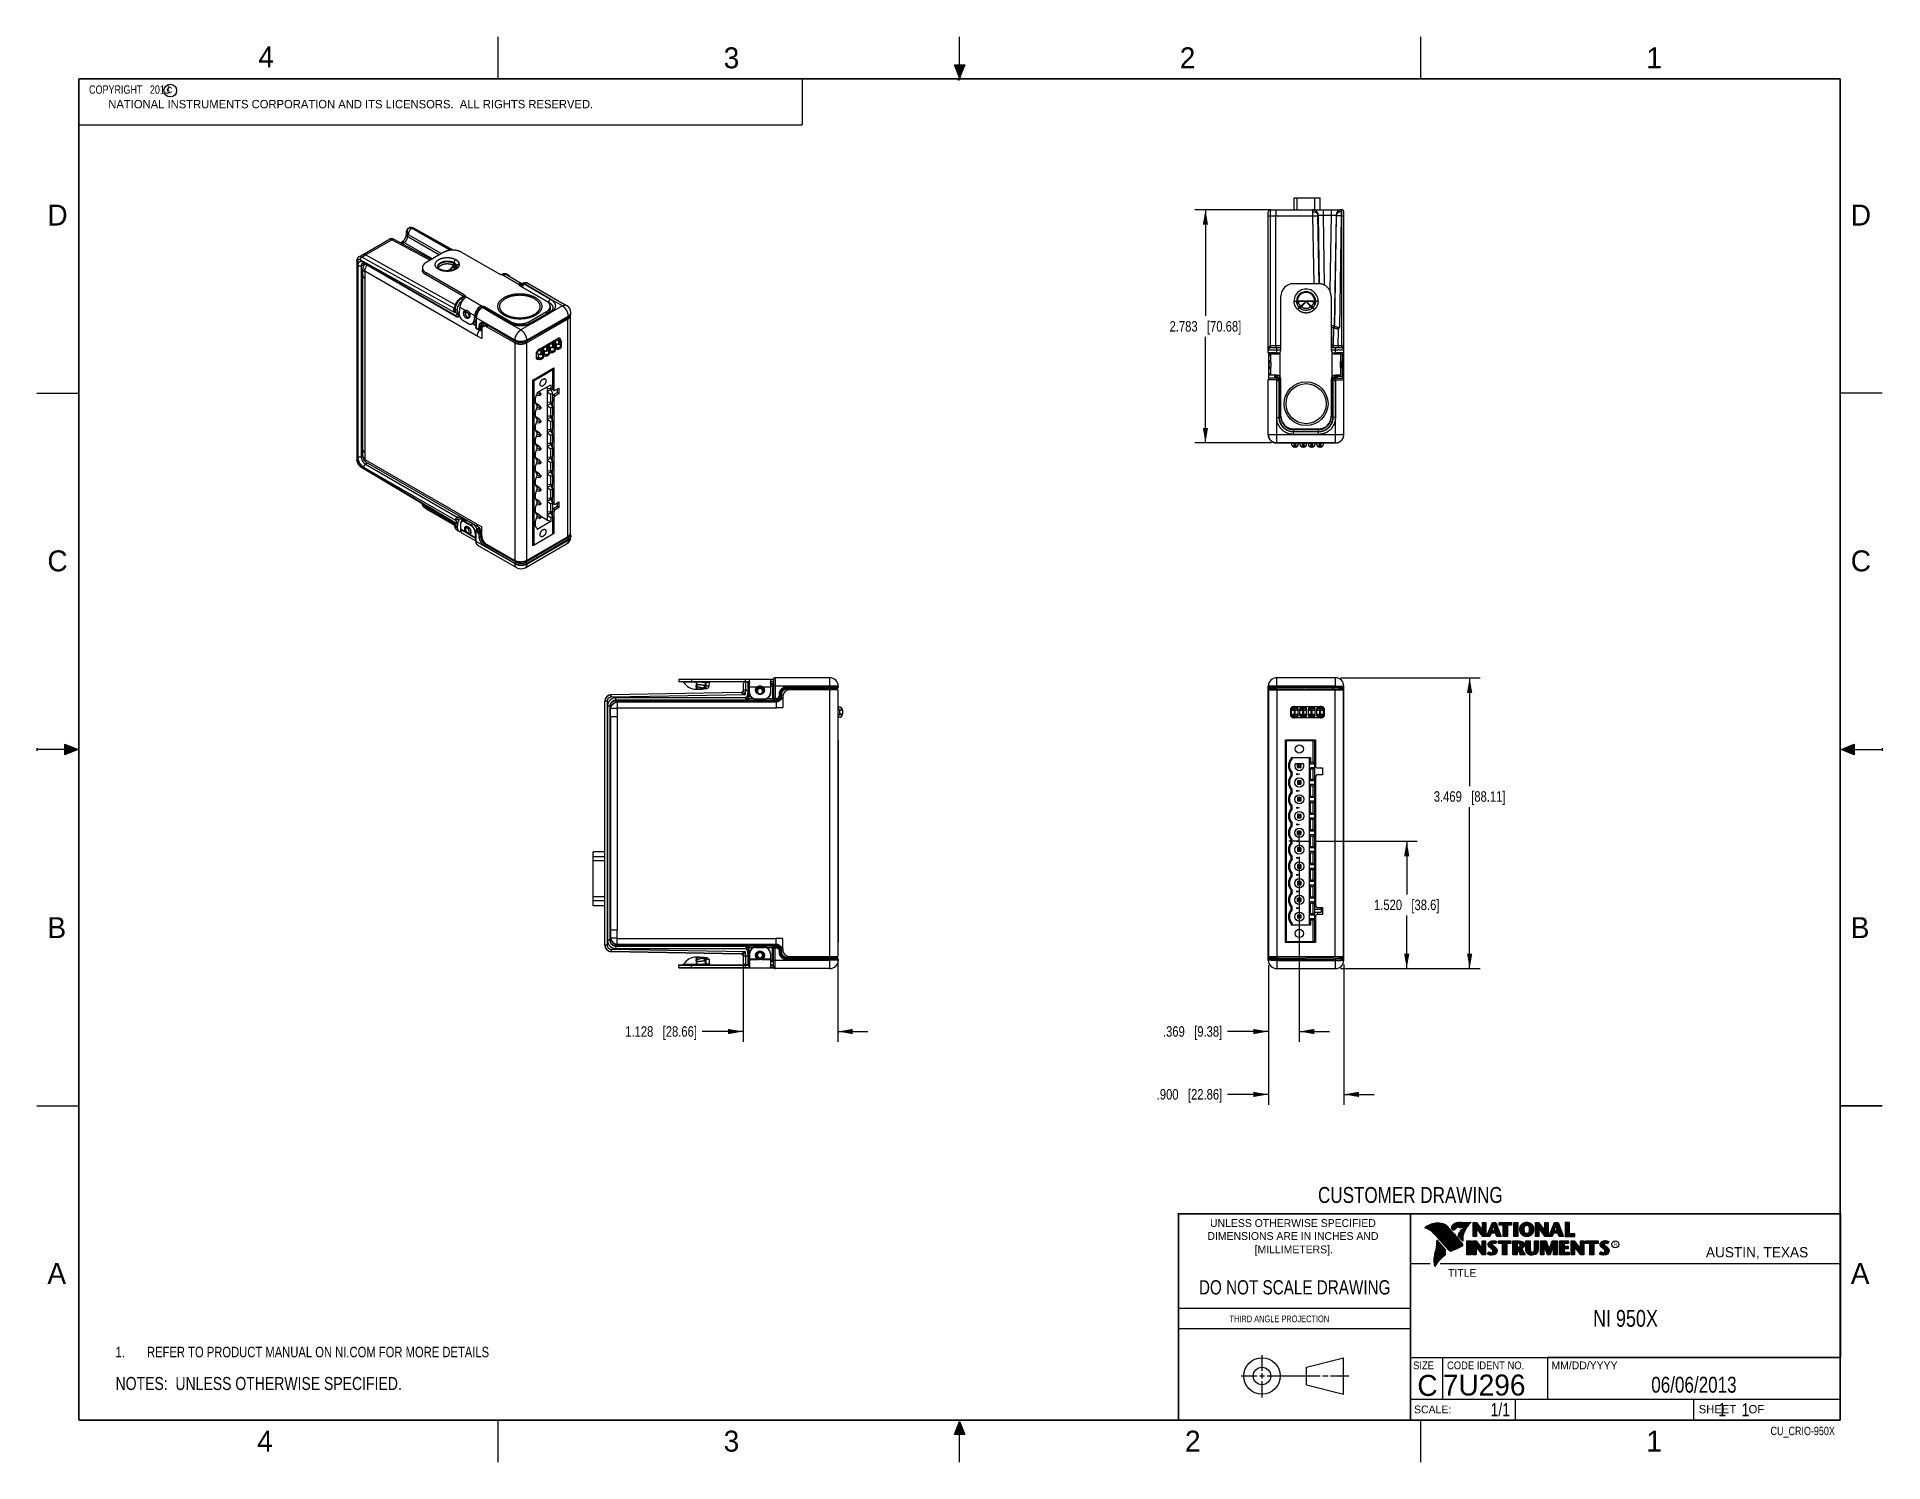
# Model space of a CAD drawing. Header units: inches. Extents: x 0 to 22, y 0 to 17.
import ezdxf

# ---------------------------------------------------------------- set-up
doc = ezdxf.new("R2010")
doc.units = ezdxf.units.IN
doc.header["$LTSCALE"] = 1.21
doc.header["$MEASUREMENT"] = 0
doc.linetypes.add('CENTER', pattern=[0.6, 0.375, -0.075, 0.075, -0.075])
doc.layers.get('0').update_dxf_attribs({"linetype": 'CONTINUOUS'})
for name, color, linetype in [('02___PRT_ALL_AXES', 7, 'CONTINUOUS'), ('DETAIL', 7, 'CONTINUOUS'), ('DIMENSIONS', 7, 'CONTINUOUS'), ('NOTE', 7, 'CONTINUOUS')]:
    doc.layers.add(name, color=color, linetype=linetype)
doc.styles.get("Standard").update_dxf_attribs({"font": 'txt', "width": 0.8})
doc.styles.add('TEXTSTYLE_2', font='txt')
doc.styles.add('TEXTSTYLE_3', font='txt', dxfattribs={"width": 0.9})
doc.dimstyles.new('DIMSTYLE_1', dxfattribs={"dimtxt": 0.125, "dimasz": 0.18, "dimexe": 0.125, "dimexo": 0.0625, "dimgap": 0.0625, "dimtad": 0, "dimtih": 1, "dimtoh": 1, "dimdec": 3, "dimzin": 4, "dimdsep": 46, "dimtxsty": 'STANDARD', "dimblk": '_FILLED', "dimblk1": '_FILLED', "dimblk2": '_FILLED', "dimcen": 0.09, "dimadec": 0, "dimazin": 0, "dimtp": 0.01, "dimtm": 0.01, "dimtfac": 1, "dimtdec": 3, "dimtofl": 0, "dimtmove": 0, "dimatfit": 3, "dimldrblk": '_FILLED', "dimfxl": 1, "dimtolj": 1, "dimtzin": 4, "dimarcsym": 0})

msp = doc.modelspace()

# ---------------------------------------------------------------- texts
at = {"color": 2, "linetype": 'Continuous', "line_spacing_factor": 0.9}
for s, insert, char_height, width, attachment_point, style in [('4', (2.64, 16.8869), 0.25, 0.25, 1, 'TEXTSTYLE_2'), ('3', (8.1875, 16.875), 0.25, 0.25, 1, 'TEXTSTYLE_2'), ('2', (13.625, 16.875), 0.25, 0.25, 1, 'TEXTSTYLE_2'), ('1', (19.1875, 16.875), 0.25, 0.25, 1, 'TEXTSTYLE_2'), ('c', (1.5463, 16.428), 0.1, 0.1, 1, 'TEXTSTYLE_2'), ('NATIONAL INSTRUMENTS CORPORATION AND ITS LICENSORS.  ALL RIGHTS RESERVED.', (0.851, 16.2482), 0.1, 7.3, 1, 'TEXTSTYLE_2'), ('D', (0.125, 15), 0.25, 0.25, 1, 'TEXTSTYLE_2'), ('D', (21.625, 15), 0.25, 0.25, 1, 'TEXTSTYLE_2'), ('C', (0.125, 10.875), 0.25, 0.25, 1, 'TEXTSTYLE_2'), ('C', (21.625, 10.875), 0.25, 0.25, 1, 'TEXTSTYLE_2'), ('B', (0.125, 6.5), 0.25, 0.25, 1, 'TEXTSTYLE_2'), ('B', (21.625, 6.5), 0.25, 0.25, 1, 'TEXTSTYLE_2'), ('UNLESS OTHERWISE SPECIFIED', (14.9742, 2.8979), 0.093, 2.418, 2, 'TEXTSTYLE_2'), ('DIMENSIONS ARE IN INCHES AND', (14.9742, 2.7431), 0.093, 2.604, 2, 'TEXTSTYLE_2'), ('[MILLIMETERS].', (14.9844, 2.5829), 0.093, 1.302, 2, 'TEXTSTYLE_2'), ('R', (18.7972, 2.6166), 0.0418, 0.041753, 1, 'TEXTSTYLE_2'), ('AUSTIN, TEXAS', (19.898, 2.5642), 0.121576, 1.580488, 1, 'TEXTSTYLE_2'), ('A', (0.125, 2.375), 0.25, 0.25, 1, 'TEXTSTYLE_2'), ('TITLE', (16.8235, 2.303), 0.093, 0.465, 1, 'TEXTSTYLE_2'), ('A', (21.625, 2.375), 0.25, 0.25, 1, 'TEXTSTYLE_2'), ('SIZE', (16.407, 1.2002), 0.093, 0.3348, 1, 'TEXTSTYLE_3'), ('CODE IDENT NO.', (16.8114, 1.2002), 0.093, 1.1718, 1, 'TEXTSTYLE_3'), ('MM/DD/YYYY', (18.0565, 1.2002), 0.093, 0.93, 1, 'TEXTSTYLE_2'), ('SCALE:', (16.4187, 0.6745), 0.093, 0.558, 1, 'TEXTSTYLE_2'), ('SHEET    OF', (19.8121, 0.6815), 0.1, 1.1, 1, 'TEXTSTYLE_2'), ('4', (2.625, 0.375), 0.25, 0.25, 1, 'TEXTSTYLE_2'), ('3', (8.1875, 0.375), 0.25, 0.25, 1, 'TEXTSTYLE_2'), ('2', (13.6875, 0.375), 0.25, 0.25, 1, 'TEXTSTYLE_2'), ('1', (19.1875, 0.375), 0.25, 0.25, 1, 'TEXTSTYLE_2')]:
    msp.add_mtext(s, dxfattribs=dict(at, insert=insert, char_height=char_height, width=width, attachment_point=attachment_point, style=style))
at = {"color": 7, "linetype": 'Continuous', "attachment_point": 2, "line_spacing_factor": 0.9}
for s, insert, char_height, width in [('CUSTOMER DRAWING', (16.3742, 3.2811), 0.19, 2.432), ('DO NOT SCALE DRAWING', (14.9953, 2.1698), 0.17, 2.72)]:
    msp.add_mtext(s, dxfattribs=dict(at, insert=insert, char_height=char_height, width=width))
at = {"color": 2, "linetype": 'Continuous', "insert": (14.2178, 1.7486), "char_height": 0.08, "width": 1.408, "attachment_point": 1, "line_spacing_factor": 0.9}
msp.add_mtext('THIRD ANGLE PROJECTION', dxfattribs=at)
at = {"color": 7, "linetype": 'Continuous', "char_height": 0.25, "line_spacing_factor": 0.9, "style": 'TEXTSTYLE_2'}
for s, insert, width, attachment_point in [('C', (16.5785, 1.0393), 0.25, 2), ('7U296', (16.7614, 1.0441), 1.25, 1)]:
    msp.add_mtext(s, dxfattribs=dict(at, insert=insert, width=width, attachment_point=attachment_point))

# ---------------------------------------------------------------- blocks, each defined once
blk = doc.blocks.new('SYMBOL_9_BL0', base_point=(3.625, 1.312))
at = {"color": 2, "linetype": 'Continuous', "width": 0.8}
for s, p in [('1.', (0.938, 1.25)), ('REFER TO PRODUCT MANUAL ON NI.COM FOR MORE DETAILS', (1.312, 1.25))]:
    blk.add_text(s, height=0.125, dxfattribs=at).set_placement(p)
blk = doc.blocks.new('_FILLED')
at = {"color": 0, "linetype": 'ByBlock'}
blk.add_solid([(0, 0), (-1, 0.1736), (-1, -0.1736)], dxfattribs=at)
blk = doc.blocks.new('*D1')
at = {"layer": 'DIMENSIONS', "color": 2, "linetype": 'Continuous', "transparency": 16777216}
for p, q in [((15.05, 7.218), (15.05, 5.011)), ((14.681, 5.928), (14.681, 5.011)), ((14.681, 5.136), (14.193, 5.136)), ((15.05, 5.136), (15.41, 5.136))]:
    blk.add_line(p, q, dxfattribs=at)
at = {"layer": 'DIMENSIONS', "color": 2, "linetype": 'Continuous', "transparency": 16777216, "xscale": 0.18, "yscale": 0.18, "zscale": 0.18}
blk.add_blockref('_FILLED', (14.681, 5.136), dxfattribs=at)
at = {"layer": 'DIMENSIONS', "color": 2, "linetype": 'Continuous', "transparency": 16777216, "xscale": 0.18, "yscale": 0.18, "zscale": 0.18, "rotation": 180}
blk.add_blockref('_FILLED', (15.05, 5.136), dxfattribs=at)
at = {"layer": 'DIMENSIONS', "color": 2, "linetype": 'Continuous', "transparency": 16777216, "insert": (14.131, 5.199), "char_height": 0.125, "width": 1.125, "attachment_point": 3, "line_spacing_factor": 0.9}
blk.add_mtext('.369{\\Ftxt.shx;\\W1.000000;\\H0.125000; }[9.38]', dxfattribs=at)
blk = doc.blocks.new('*D2')
at = {"layer": 'DIMENSIONS', "color": 2, "linetype": 'Continuous', "transparency": 16777216}
for p, q in [((14.681, 5.928), (14.681, 4.261)), ((15.581, 5.935), (15.581, 4.261)), ((14.681, 4.386), (14.193, 4.386)), ((15.581, 4.386), (15.941, 4.386))]:
    blk.add_line(p, q, dxfattribs=at)
at = {"layer": 'DIMENSIONS', "color": 2, "linetype": 'Continuous', "transparency": 16777216, "xscale": 0.18, "yscale": 0.18, "zscale": 0.18}
blk.add_blockref('_FILLED', (14.681, 4.386), dxfattribs=at)
at = {"layer": 'DIMENSIONS', "color": 2, "linetype": 'Continuous', "transparency": 16777216, "xscale": 0.18, "yscale": 0.18, "zscale": 0.18, "rotation": 180}
blk.add_blockref('_FILLED', (15.581, 4.386), dxfattribs=at)
at = {"layer": 'DIMENSIONS', "color": 2, "linetype": 'Continuous', "transparency": 16777216, "insert": (14.131, 4.449), "char_height": 0.125, "width": 1.225, "attachment_point": 3, "line_spacing_factor": 0.9}
blk.add_mtext('.900{\\Ftxt.shx;\\W1.000000;\\H0.125000; }[22.86]', dxfattribs=at)
blk = doc.blocks.new('*D3')
at = {"layer": 'DIMENSIONS', "color": 2, "linetype": 'Continuous', "transparency": 16777216}
for p, q in [((15.238, 7.406), (16.456, 7.406)), ((16.331, 7.406), (16.331, 6.771)), ((16.331, 5.886), (16.331, 6.521)), ((15.543, 5.886), (16.456, 5.886))]:
    blk.add_line(p, q, dxfattribs=at)
at = {"layer": 'DIMENSIONS', "color": 2, "linetype": 'Continuous', "transparency": 16777216, "xscale": 0.18, "yscale": 0.18, "zscale": 0.18}
for p, rotation in [((16.331, 7.406), 90), ((16.331, 5.886), 270)]:
    blk.add_blockref('_FILLED', p, dxfattribs=dict(at, rotation=rotation))
at = {"layer": 'DIMENSIONS', "color": 2, "linetype": 'Continuous', "transparency": 16777216, "insert": (16.331, 6.709), "char_height": 0.125, "width": 1.225, "attachment_point": 2, "line_spacing_factor": 0.9}
blk.add_mtext('1.520{\\Ftxt.shx;\\W1.000000;\\H0.125000; }[38.6]', dxfattribs=at)
blk = doc.blocks.new('*D4')
at = {"layer": 'DIMENSIONS', "color": 2, "linetype": 'Continuous', "transparency": 16777216}
for p, q in [((15.543, 9.355), (17.206, 9.355)), ((17.081, 9.355), (17.081, 8.064)), ((17.081, 5.886), (17.081, 7.814)), ((15.543, 5.886), (17.206, 5.886))]:
    blk.add_line(p, q, dxfattribs=at)
at = {"layer": 'DIMENSIONS', "color": 2, "linetype": 'Continuous', "transparency": 16777216, "xscale": 0.18, "yscale": 0.18, "zscale": 0.18}
for p, rotation in [((17.081, 9.355), 90), ((17.081, 5.886), 270)]:
    blk.add_blockref('_FILLED', p, dxfattribs=dict(at, rotation=rotation))
at = {"layer": 'DIMENSIONS', "color": 2, "linetype": 'Continuous', "transparency": 16777216, "insert": (17.081, 8.002), "char_height": 0.125, "width": 1.325, "attachment_point": 2, "line_spacing_factor": 0.9}
blk.add_mtext('3.469{\\Ftxt.shx;\\W1.000000;\\H0.125000; }[88.11]', dxfattribs=at)
blk = doc.blocks.new('*D5')
at = {"layer": 'DIMENSIONS', "color": 2, "linetype": 'Continuous', "transparency": 16777216}
for p, q in [((8.419, 5.971), (8.419, 5.011)), ((9.547, 5.969), (9.547, 5.011)), ((8.419, 5.136), (7.932, 5.136)), ((9.547, 5.136), (9.907, 5.136))]:
    blk.add_line(p, q, dxfattribs=at)
at = {"layer": 'DIMENSIONS', "color": 2, "linetype": 'Continuous', "transparency": 16777216, "xscale": 0.18, "yscale": 0.18, "zscale": 0.18}
blk.add_blockref('_FILLED', (8.419, 5.136), dxfattribs=at)
at = {"layer": 'DIMENSIONS', "color": 2, "linetype": 'Continuous', "transparency": 16777216, "xscale": 0.18, "yscale": 0.18, "zscale": 0.18, "rotation": 180}
blk.add_blockref('_FILLED', (9.547, 5.136), dxfattribs=at)
at = {"layer": 'DIMENSIONS', "color": 2, "linetype": 'Continuous', "transparency": 16777216, "insert": (7.869, 5.199), "char_height": 0.125, "width": 1.325, "attachment_point": 3, "line_spacing_factor": 0.9}
blk.add_mtext('1.128{\\Ftxt.shx;\\W1.000000;\\H0.125000; }[28.66]', dxfattribs=at)
blk = doc.blocks.new('*D6')
at = {"layer": 'DIMENSIONS', "color": 2, "linetype": 'Continuous', "transparency": 16777216}
for p, q in [((14.709, 14.939), (13.806, 14.939)), ((13.931, 14.939), (13.931, 13.673)), ((13.931, 12.156), (13.931, 13.423)), ((14.718, 12.156), (13.806, 12.156))]:
    blk.add_line(p, q, dxfattribs=at)
at = {"layer": 'DIMENSIONS', "color": 2, "linetype": 'Continuous', "transparency": 16777216, "xscale": 0.18, "yscale": 0.18, "zscale": 0.18}
for p, rotation in [((13.931, 14.939), 90), ((13.931, 12.156), 270)]:
    blk.add_blockref('_FILLED', p, dxfattribs=dict(at, rotation=rotation))
at = {"layer": 'DIMENSIONS', "color": 2, "linetype": 'Continuous', "transparency": 16777216, "insert": (13.931, 13.61), "char_height": 0.125, "width": 1.325, "attachment_point": 2, "line_spacing_factor": 0.9}
blk.add_mtext('2.783{\\Ftxt.shx;\\W1.000000;\\H0.125000; }[70.68]', dxfattribs=at)
blk = doc.blocks.new('*T9')
at = {"color": 2, "linetype": 'Continuous'}
for p, q in [((0, 0), (8.625, 0)), ((0, 0), (0, -0.546875)), ((8.625, 0), (8.625, -0.546875)), ((0, -0.546875), (8.625, -0.546875))]:
    blk.add_line(p, q, dxfattribs=at)
at = {"layer": 'DETAIL', "color": 2, "linetype": 'Continuous', "insert": (0.0625, -0.078125), "char_height": 0.1, "width": 2.88, "attachment_point": 1, "line_spacing_factor": 0.9}
blk.add_mtext('  COPYRIGHT   2013', dxfattribs=at)
blk = doc.blocks.new('*T10')
at = {"color": 2, "linetype": 'Continuous'}
for p, q in [((0, 0), (3.49, 0)), ((0, 0), (0, -0.5)), ((3.49, 0), (3.49, -0.5)), ((0, -0.5), (3.49, -0.5))]:
    blk.add_line(p, q, dxfattribs=at)
at = {"layer": 'NOTE', "color": 7, "linetype": 'Continuous', "insert": (1.745, -0.231875), "char_height": 0.19, "width": 3.344, "attachment_point": 2, "line_spacing_factor": 0.9}
blk.add_mtext('06/06/2013 ', dxfattribs=at)
blk = doc.blocks.new('*T11')
at = {"color": 2, "linetype": 'Continuous'}
for p, q in [((0, 0), (1.25, 0)), ((0, 0), (0, -0.25)), ((1.25, 0), (1.25, -0.25)), ((0, -0.25), (1.25, -0.25))]:
    blk.add_line(p, q, dxfattribs=at)
at = {"layer": 'DETAIL', "color": 7, "linetype": 'Continuous', "insert": (1.1875, -0.046875), "char_height": 0.15625, "width": 0.75, "attachment_point": 3, "line_spacing_factor": 0.9}
blk.add_mtext('1/1', dxfattribs=at)
blk = doc.blocks.new('*T12')
at = {"color": 2, "linetype": 'Continuous'}
for p, q in [((0, 0), (1.75, 0)), ((0, 0), (0, -0.25)), ((1.75, 0), (1.75, -0.25)), ((0, -0.25), (1.75, -0.25))]:
    blk.add_line(p, q, dxfattribs=at)
at = {"layer": 'DETAIL', "color": 7, "linetype": 'Continuous', "insert": (0.0625, -0.046875), "char_height": 0.15625, "width": 2.75, "attachment_point": 1, "line_spacing_factor": 0.9}
blk.add_mtext('     1    1', dxfattribs=at)
blk = doc.blocks.new('*T13')
at = {"color": 2, "linetype": 'Continuous'}
for p, q in [((0, 0), (5.13, 0)), ((0, 0), (0, -1.71)), ((5.13, 0), (5.13, -1.71)), ((0, -1.71), (5.13, -1.71))]:
    blk.add_line(p, q, dxfattribs=at)
at = {"layer": 'NOTE', "color": 7, "linetype": 'Continuous', "insert": (2.565, -1.145), "char_height": 0.2, "width": 2.24, "attachment_point": 2, "line_spacing_factor": 0.9}
blk.add_mtext('NI 950X', dxfattribs=at)
blk = doc.blocks.new('*T14')
at = {"color": 2, "linetype": 'Continuous'}
for p, q in [((0, 0), (1, 0)), ((0, 0), (0, -0.0005)), ((1, 0), (1, -0.0005)), ((0, -0.0005), (1, -0.0005))]:
    blk.add_line(p, q, dxfattribs=at)
at = {"layer": 'DETAIL', "color": 2, "linetype": 'Continuous', "insert": (0.9375, -0.078125), "char_height": 0.1, "width": 1.92, "attachment_point": 3, "line_spacing_factor": 0.9}
blk.add_mtext('CU_CRIO-950X', dxfattribs=at)
blk = doc.blocks.new('SYMBOL_4_BL1', base_point=(3.1215, 0.9375))
at = {"layer": 'DETAIL', "color": 2, "linetype": 'Continuous', "width": 0.8}
blk.add_text('NOTES:  UNLESS OTHERWISE SPECIFIED.', height=0.156, dxfattribs=at).set_placement((0.9375, 0.8595))

# ---------------------------------------------------------------- dimensions: what is measured, and where the dimension line sits
at = {"layer": 'DIMENSIONS', "color": 2, "linetype": 'Continuous'}
for base, p1, p2, angle, picture, middle in [((13.9309, 14.939), (14.7809, 12.1563), (14.7712, 14.939), 90, '*D6', (13.9309, 13.5477)), ((17.0809, 9.3554), (15.4809, 5.8864), (15.4809, 9.3554), 90, '*D4', (17.0809, 7.9393)), ((14.6809, 5.1364), (15.0503, 7.2808), (14.6809, 5.9902), 180, '*D1', (13.5684, 5.1364)), ((16.3308940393, 7.4059455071), (15.4808940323, 5.8864455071), (15.1753562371, 7.4059455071), 90, '*D3', (16.3308940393, 6.6461955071)), ((8.4193, 5.1364), (9.5475, 6.0314), (8.4193, 6.0336), 180, '*D5', (7.2068, 5.1364))]:
    dim = msp.add_linear_dim(base=base, p1=p1, p2=p2, angle=angle, dimstyle='DIMSTYLE_1', dxfattribs=at)
    dim.commit()
    dim.dimension.update_dxf_attribs({"geometry": picture, "text_midpoint": middle, "dimtype": 160})
dim = msp.add_linear_dim(base=(15.5809, 4.3864), p1=(14.6809, 5.9902), p2=(15.5809, 5.9979), dimstyle='DIMSTYLE_1', dxfattribs=at)
dim.commit()
dim.dimension.update_dxf_attribs({"geometry": '*D2', "text_midpoint": (13.5184, 4.3864), "dimtype": 160})

# ---------------------------------------------------------------- hatches: boundary and pattern name
at = {"linetype": 'Continuous'}
for points in [[(11, 16.51), (10.9375, 16.6663), (11.0625, 16.6663)], [(0.3337, 8.5625), (0.49, 8.5), (0.3337, 8.4375)], [(21.6663, 8.5625), (21.6663, 8.4375), (21.51, 8.5)], [(10.9375, 0.3287), (11, 0.485), (11.0625, 0.3287)]]:
    msp.add_hatch(color=2, dxfattribs=at).paths.add_polyline_path(points)

# ---------------------------------------------------------------- linework, layer by layer
at = {"color": 2, "linetype": 'Continuous'}
for p, q in [((5.5, 16.5), (5.5, 17)), ((11, 16.485), (11, 17)), ((16.5, 16.5), (16.5, 17)), ((11, 16.51), (10.9375, 16.6663)), ((10.9375, 16.6663), (11.0625, 16.6663)), ((11.015, 16.515), (10.985, 16.485)), ((10.985, 16.485), (11, 16.515)), ((11.0625, 16.6663), (11, 16.51)), ((11, 16.485), (11.015, 16.515)), ((0, 12.75), (0.5, 12.75)), ((22, 12.75), (21.5, 12.75)), ((0, 8.515), (0, 8.485)), ((0.49, 8.5), (0, 8.5)), ((0.3337, 8.4375), (0.3337, 8.5625)), ((0.3337, 8.5625), (0.49, 8.5)), ((0.49, 8.5), (0.3337, 8.4375)), ((21.51, 8.5), (21.6663, 8.5625)), ((21.51, 8.5), (22, 8.5)), ((21.6663, 8.4375), (21.51, 8.5)), ((21.6663, 8.5625), (21.6663, 8.4375)), ((22, 8.515), (22, 8.485)), ((0, 4.25), (0.5, 4.25)), ((16.375, 2.96), (21.5, 2.96)), ((16.5578, 2.796), (16.5578, 2.7989)), ((16.5646, 2.7936), (16.5646, 2.8033)), ((16.5714, 2.7909), (16.5714, 2.8075)), ((16.5782, 2.788), (16.5782, 2.8116)), ((16.5851, 2.7849), (16.5851, 2.8154)), ((16.5919, 2.7815), (16.5919, 2.819)), ((16.5987, 2.7778), (16.5987, 2.8221)), ((16.6055, 2.7738), (16.6055, 2.8249)), ((16.6124, 2.7696), (16.6124, 2.8276)), ((16.6192, 2.765), (16.6192, 2.8301)), ((16.626, 2.7601), (16.626, 2.8325)), ((16.6329, 2.7549), (16.6329, 2.8347)), ((16.6397, 2.7492), (16.6397, 2.8367)), ((16.6465, 2.7431), (16.6465, 2.8386)), ((16.6533, 2.7366), (16.6533, 2.8403)), ((16.6602, 2.7295), (16.6602, 2.8419)), ((16.667, 2.7221), (16.667, 2.8435)), ((16.6738, 2.7146), (16.6738, 2.8449)), ((16.6806, 2.707), (16.6806, 2.8459)), ((16.6875, 2.6995), (16.6875, 2.8467)), ((16.7939, 2.533), (16.6919, 2.6489)), ((16.6943, 2.6918), (16.6943, 2.8472)), ((16.7011, 2.6841), (16.7011, 2.8474)), ((16.708, 2.6764), (16.708, 2.8474)), ((16.7148, 2.6685), (16.7148, 2.847)), ((16.7216, 2.6607), (16.7216, 2.8465)), ((16.7284, 2.6527), (16.7284, 2.8456)), ((16.7353, 2.6447), (16.7353, 2.8445)), ((16.7421, 2.6366), (16.7421, 2.8431)), ((16.7489, 2.6285), (16.7489, 2.8417)), ((16.7557, 2.6204), (16.7557, 2.84)), ((16.7626, 2.6125), (16.7626, 2.8378)), ((16.7694, 2.6046), (16.7694, 2.8352)), ((16.7762, 2.5968), (16.7762, 2.8321)), ((16.7831, 2.5891), (16.7831, 2.8284)), ((16.7899, 2.5815), (16.7899, 2.8242)), ((16.7967, 2.5739), (16.7967, 2.8193)), ((16.8035, 2.5665), (16.8035, 2.8136)), ((16.8104, 2.5591), (16.8104, 2.807)), ((16.8172, 2.5519), (16.8172, 2.7996)), ((16.824, 2.5447), (16.824, 2.7924)), ((16.8308, 2.5375), (16.8308, 2.7853)), ((16.8377, 2.5314), (16.8377, 2.7781)), ((16.8445, 2.5262), (16.8445, 2.7709)), ((16.8513, 2.523), (16.8513, 2.7637)), ((16.8581, 2.5224), (16.8581, 2.7565)), ((16.8864, 2.7664), (16.8632, 2.7937)), ((16.865, 2.5241), (16.865, 2.7493)), ((16.8877, 2.7723), (16.8682, 2.7952)), ((16.8718, 2.791), (16.8718, 2.8085)), ((16.8718, 2.527), (16.8718, 2.7421)), ((16.8786, 2.783), (16.8786, 2.8206)), ((16.8786, 2.5298), (16.8786, 2.7348)), ((16.8855, 2.7749), (16.8855, 2.8281)), ((16.8855, 2.5327), (16.8855, 2.727)), ((16.8923, 2.7747), (16.8923, 2.8335)), ((16.8923, 2.5356), (16.8923, 2.7187)), ((16.8991, 2.7788), (16.8991, 2.8375)), ((16.8991, 2.5385), (16.8991, 2.7104)), ((16.9059, 2.7837), (16.9059, 2.8408)), ((16.9059, 2.5415), (16.9059, 2.7022)), ((16.9128, 2.7896), (16.9128, 2.8436)), ((16.9128, 2.5446), (16.9128, 2.6939)), ((16.9196, 2.7966), (16.9196, 2.8459)), ((16.9196, 2.5477), (16.9196, 2.6856)), ((16.9264, 2.8018), (16.9264, 2.8477)), ((16.9264, 2.5508), (16.9264, 2.6774)), ((16.9332, 2.8053), (16.9332, 2.849)), ((16.9332, 2.554), (16.9332, 2.6691)), ((16.9401, 2.8077), (16.9401, 2.8499)), ((16.9401, 2.5573), (16.9401, 2.6608)), ((16.9616, 2.6797), (16.9434, 2.7005)), ((16.9469, 2.8082), (16.9469, 2.8509)), ((16.9469, 2.5606), (16.9469, 2.6526)), ((16.9653, 2.6828), (16.9492, 2.7013)), ((16.9537, 2.8069), (16.9537, 2.8518)), ((16.9537, 2.696), (16.9537, 2.7109)), ((16.9537, 2.5639), (16.9537, 2.6443)), ((16.9606, 2.8048), (16.9606, 2.8525)), ((16.9606, 2.6882), (16.9606, 2.7266)), ((16.9674, 2.8034), (16.9674, 2.8531)), ((16.9674, 2.6802), (16.9674, 2.7444)), ((16.9742, 2.8027), (16.9742, 2.8536)), ((16.9742, 2.672), (16.9742, 2.7568)), ((16.981, 2.8023), (16.981, 2.854)), ((16.981, 2.664), (16.981, 2.7634)), ((16.9838, 2.8589), (17.0997, 2.8607)), ((16.9839, 2.8541), (17.087, 2.8557)), ((16.9879, 2.802), (16.9879, 2.8542)), ((16.9879, 2.6563), (16.9879, 2.7665)), ((16.999, 2.637), (16.9946, 2.6418)), ((16.9947, 2.8019), (16.9947, 2.8543)), ((16.9947, 2.6748), (16.9947, 2.7683)), ((17.0015, 2.8005), (17.0015, 2.8544)), ((17.0015, 2.7195), (17.0015, 2.7694)), ((17.0083, 2.7963), (17.0083, 2.8545)), ((17.0083, 2.7388), (17.0083, 2.7698)), ((17.0152, 2.755), (17.0152, 2.8546)), ((17.022, 2.7691), (17.022, 2.8547)), ((17.0288, 2.7817), (17.0288, 2.8548)), ((17.0357, 2.7931), (17.0357, 2.8549)), ((17.0425, 2.8035), (17.0425, 2.855)), ((17.0493, 2.8131), (17.0493, 2.8551)), ((17.0561, 2.822), (17.0561, 2.8552)), ((17.063, 2.8303), (17.063, 2.8553)), ((17.0698, 2.8381), (17.0698, 2.8554)), ((17.0766, 2.8454), (17.0766, 2.8555)), ((17.1243, 2.8592), (17.1609, 2.8592)), ((17.1243, 2.6915), (17.1243, 2.8592)), ((17.1637, 2.6915), (17.1243, 2.6915)), ((17.1291, 2.8543), (17.1585, 2.8543)), ((17.1291, 2.6963), (17.1291, 2.8543)), ((17.1589, 2.6963), (17.1291, 2.6963)), ((17.1381, 2.6963), (17.1381, 2.8543)), ((17.1447, 2.6963), (17.1447, 2.8543)), ((17.1514, 2.6963), (17.1514, 2.8543)), ((17.1589, 2.8042), (17.1581, 2.8543)), ((17.1585, 2.8543), (17.2383, 2.7492)), ((17.2418, 2.6963), (17.1589, 2.8042)), ((17.1589, 2.8042), (17.1589, 2.6963)), ((17.1609, 2.8592), (17.2334, 2.7636)), ((17.2395, 2.6915), (17.1637, 2.7899)), ((17.1637, 2.7899), (17.1637, 2.6915)), ((17.1648, 2.7965), (17.1648, 2.8461)), ((17.1714, 2.7879), (17.1714, 2.8373)), ((17.1781, 2.7792), (17.1781, 2.8285)), ((17.1848, 2.7705), (17.1848, 2.8197)), ((17.1915, 2.7618), (17.1915, 2.8109)), ((17.1981, 2.7531), (17.1981, 2.8021)), ((17.2048, 2.7445), (17.2048, 2.7933)), ((17.2115, 2.7358), (17.2115, 2.7845)), ((17.2182, 2.7271), (17.2182, 2.7757)), ((17.2248, 2.7184), (17.2248, 2.7669)), ((17.2315, 2.7098), (17.2315, 2.7581)), ((17.2334, 2.8592), (17.2732, 2.8592)), ((17.2334, 2.7636), (17.2334, 2.8592)), ((17.2382, 2.7011), (17.2383, 2.7492)), ((17.2383, 2.8543), (17.2684, 2.8543)), ((17.2383, 2.7492), (17.2383, 2.8543)), ((17.2732, 2.6915), (17.2395, 2.6915)), ((17.2684, 2.6963), (17.2418, 2.6963)), ((17.2449, 2.6963), (17.2449, 2.8543)), ((17.2515, 2.6963), (17.2515, 2.8543)), ((17.2582, 2.6963), (17.2582, 2.8543)), ((17.2649, 2.6963), (17.2649, 2.8543)), ((17.2684, 2.8543), (17.2684, 2.6963)), ((17.2732, 2.8592), (17.2732, 2.6915)), ((17.2831, 2.6915), (17.3516, 2.8591)), ((17.3228, 2.6915), (17.2831, 2.6915)), ((17.2903, 2.6964), (17.3548, 2.8542)), ((17.3195, 2.6964), (17.2903, 2.6964)), ((17.2983, 2.6964), (17.2983, 2.7158)), ((17.3049, 2.6964), (17.3049, 2.7322)), ((17.3116, 2.6964), (17.3116, 2.7485)), ((17.3183, 2.6964), (17.3183, 2.7648)), ((17.3356, 2.7364), (17.3195, 2.6964)), ((17.3388, 2.7316), (17.3228, 2.6915)), ((17.325, 2.7101), (17.325, 2.7812)), ((17.3316, 2.7267), (17.3316, 2.7975)), ((17.394, 2.7364), (17.3356, 2.7364)), ((17.3383, 2.7364), (17.3383, 2.8138)), ((17.3905, 2.7316), (17.3388, 2.7316)), ((17.3409, 2.7533), (17.3624, 2.8228)), ((17.389, 2.7533), (17.3409, 2.7533)), ((17.345, 2.7666), (17.345, 2.8302)), ((17.345, 2.7364), (17.345, 2.7533)), ((17.3475, 2.7581), (17.3659, 2.8179)), ((17.3827, 2.7581), (17.3475, 2.7581)), ((17.3516, 2.8591), (17.3938, 2.8591)), ((17.3517, 2.7882), (17.3517, 2.8465)), ((17.3517, 2.7364), (17.3517, 2.7533)), ((17.3548, 2.8542), (17.3905, 2.8542)), ((17.3583, 2.8098), (17.3583, 2.8542)), ((17.3583, 2.7364), (17.3583, 2.7533)), ((17.3624, 2.8228), (17.3701, 2.8228)), ((17.365, 2.8228), (17.365, 2.8542)), ((17.365, 2.7364), (17.365, 2.7533)), ((17.3659, 2.8179), (17.3664, 2.8179)), ((17.3664, 2.8179), (17.3827, 2.7581)), ((17.3701, 2.8228), (17.389, 2.7533)), ((17.3717, 2.817), (17.3717, 2.8542)), ((17.3717, 2.7364), (17.3717, 2.7533)), ((17.3784, 2.7925), (17.3784, 2.8542)), ((17.3784, 2.7364), (17.3784, 2.7533)), ((17.385, 2.7679), (17.385, 2.8542)), ((17.385, 2.7364), (17.385, 2.7533)), ((17.3905, 2.8542), (17.4504, 2.6964)), ((17.4039, 2.6915), (17.3905, 2.7316)), ((17.3917, 2.7364), (17.3917, 2.851)), ((17.3938, 2.8591), (17.4574, 2.6915)), ((17.4074, 2.6964), (17.394, 2.7364)), ((17.3984, 2.7232), (17.3984, 2.8334)), ((17.4574, 2.6915), (17.4039, 2.6915)), ((17.4051, 2.7034), (17.4051, 2.8158)), ((17.4504, 2.6964), (17.4074, 2.6964)), ((17.4118, 2.6964), (17.4118, 2.7982)), ((17.4184, 2.6964), (17.4184, 2.7806)), ((17.4251, 2.6964), (17.4251, 2.763)), ((17.4318, 2.6964), (17.4318, 2.7455)), ((17.4327, 2.8591), (17.5802, 2.8591)), ((17.4327, 2.8278), (17.4327, 2.8591)), ((17.481, 2.8278), (17.4327, 2.8278)), ((17.4375, 2.8542), (17.5753, 2.8542)), ((17.4375, 2.8327), (17.4375, 2.8542)), ((17.4859, 2.8327), (17.4375, 2.8327)), ((17.4385, 2.6964), (17.4385, 2.7279)), ((17.4451, 2.8327), (17.4451, 2.8542)), ((17.4451, 2.6964), (17.4451, 2.7103)), ((17.4518, 2.8327), (17.4518, 2.8542)), ((17.4585, 2.8327), (17.4585, 2.8542)), ((17.4652, 2.8327), (17.4652, 2.8542)), ((17.4718, 2.8327), (17.4718, 2.8542)), ((17.4785, 2.8327), (17.4785, 2.8542)), ((17.481, 2.6915), (17.481, 2.8278)), ((17.5318, 2.6915), (17.481, 2.6915)), ((17.4859, 2.8327), (17.4852, 2.8542)), ((17.4859, 2.6964), (17.4859, 2.8327)), ((17.5269, 2.6964), (17.4859, 2.6964)), ((17.4919, 2.6964), (17.4919, 2.8542)), ((17.4985, 2.6964), (17.4985, 2.8542)), ((17.5052, 2.6964), (17.5052, 2.8542)), ((17.5119, 2.6964), (17.5119, 2.8542)), ((17.5186, 2.6964), (17.5186, 2.8542)), ((17.5269, 2.8327), (17.5252, 2.8542)), ((17.5753, 2.8327), (17.5269, 2.8327)), ((17.5269, 2.8327), (17.5269, 2.6964)), ((17.5802, 2.8278), (17.5318, 2.8278)), ((17.5318, 2.8278), (17.5318, 2.6915)), ((17.5319, 2.8327), (17.5319, 2.8542)), ((17.5386, 2.8327), (17.5386, 2.8542)), ((17.5453, 2.8327), (17.5453, 2.8542)), ((17.5519, 2.8327), (17.5519, 2.8542)), ((17.5586, 2.8327), (17.5586, 2.8542)), ((17.5653, 2.8327), (17.5653, 2.8542)), ((17.572, 2.8327), (17.572, 2.8542)), ((17.5753, 2.8542), (17.5753, 2.8327)), ((17.5802, 2.8591), (17.5802, 2.8278)), ((17.6059, 2.8591), (17.6565, 2.8591)), ((17.6059, 2.6915), (17.6059, 2.8591)), ((17.6565, 2.6915), (17.6059, 2.6915)), ((17.6108, 2.8542), (17.6516, 2.8542)), ((17.6108, 2.6964), (17.6108, 2.8542)), ((17.6516, 2.6964), (17.6108, 2.6964)), ((17.6187, 2.6964), (17.6187, 2.8542)), ((17.6254, 2.6964), (17.6254, 2.8542)), ((17.632, 2.6964), (17.632, 2.8542)), ((17.6387, 2.6964), (17.6387, 2.8542)), ((17.6454, 2.6964), (17.6454, 2.8542)), ((17.6516, 2.8542), (17.6516, 2.6964)), ((17.6565, 2.8591), (17.6565, 2.6915)), ((17.6849, 2.7803), (17.6851, 2.7836)), ((17.6849, 2.7769), (17.6849, 2.7803)), ((17.6849, 2.7735), (17.6849, 2.7769)), ((17.6851, 2.7701), (17.6849, 2.7735)), ((17.6851, 2.7836), (17.6853, 2.7869)), ((17.6854, 2.7668), (17.6851, 2.7701)), ((17.6853, 2.7869), (17.6857, 2.7901)), ((17.6859, 2.7634), (17.6854, 2.7668)), ((17.6857, 2.7901), (17.6862, 2.7933)), ((17.6864, 2.76), (17.6859, 2.7634)), ((17.6862, 2.7933), (17.6868, 2.7964)), ((17.687, 2.7567), (17.6864, 2.76)), ((17.6868, 2.7964), (17.6876, 2.7995)), ((17.6878, 2.7535), (17.687, 2.7567)), ((17.6876, 2.7995), (17.6884, 2.8024)), ((17.6886, 2.7503), (17.6878, 2.7535)), ((17.6884, 2.8024), (17.6893, 2.8053)), ((17.6895, 2.7471), (17.6886, 2.7503)), ((17.6893, 2.8053), (17.6904, 2.8081)), ((17.6905, 2.7441), (17.6895, 2.7471)), ((17.6904, 2.8081), (17.6915, 2.8108)), ((17.6905, 2.7441), (17.6904, 2.8081)), ((17.6917, 2.7411), (17.6905, 2.7441)), ((17.6915, 2.8108), (17.6928, 2.8135)), ((17.6929, 2.7383), (17.6917, 2.7411)), ((17.6928, 2.8135), (17.6942, 2.8161)), ((17.6942, 2.7355), (17.6929, 2.7383)), ((17.6942, 2.8161), (17.6957, 2.8186)), ((17.6956, 2.7327), (17.6942, 2.7355)), ((17.6971, 2.7301), (17.6956, 2.7327)), ((17.6957, 2.8186), (17.6973, 2.8211)), ((17.6971, 2.7301), (17.6973, 2.8211)), ((17.6987, 2.7275), (17.6971, 2.7301)), ((17.6973, 2.8211), (17.699, 2.8236)), ((17.7003, 2.725), (17.6987, 2.7275)), ((17.699, 2.8236), (17.7008, 2.826)), ((17.7021, 2.7226), (17.7003, 2.725)), ((17.7008, 2.826), (17.7028, 2.8284)), ((17.704, 2.7203), (17.7021, 2.7226)), ((17.7028, 2.8284), (17.7048, 2.8307)), ((17.704, 2.7203), (17.7048, 2.8307)), ((17.706, 2.7181), (17.704, 2.7203)), ((17.7048, 2.8307), (17.707, 2.833)), ((17.708, 2.7159), (17.706, 2.7181)), ((17.707, 2.833), (17.7092, 2.8351)), ((17.7102, 2.7138), (17.708, 2.7159)), ((17.7092, 2.8351), (17.7114, 2.8372)), ((17.7102, 2.7138), (17.7114, 2.8372)), ((17.7124, 2.7119), (17.7102, 2.7138)), ((17.7114, 2.8372), (17.7138, 2.8392)), ((17.7147, 2.71), (17.7124, 2.7119)), ((17.7138, 2.8392), (17.7162, 2.841)), ((17.717, 2.7082), (17.7147, 2.71)), ((17.7162, 2.841), (17.7186, 2.8427)), ((17.717, 2.7082), (17.7186, 2.8427)), ((17.7195, 2.7066), (17.717, 2.7082)), ((17.7186, 2.8427), (17.721, 2.8444)), ((17.722, 2.705), (17.7195, 2.7066)), ((17.721, 2.8444), (17.7235, 2.8459)), ((17.7246, 2.7036), (17.722, 2.705)), ((17.7235, 2.8459), (17.7261, 2.8472)), ((17.7246, 2.7036), (17.7235, 2.8459)), ((17.7273, 2.7022), (17.7246, 2.7036)), ((17.7261, 2.8472), (17.7287, 2.8485)), ((17.7267, 2.7789), (17.7268, 2.7812)), ((17.7267, 2.7766), (17.7267, 2.7789)), ((17.7267, 2.7743), (17.7267, 2.7766)), ((17.7268, 2.772), (17.7267, 2.7743)), ((17.7268, 2.7812), (17.7269, 2.7835)), ((17.7269, 2.7696), (17.7268, 2.772)), ((17.7269, 2.7835), (17.727, 2.7857)), ((17.727, 2.7673), (17.7269, 2.7696)), ((17.727, 2.7857), (17.7272, 2.7879)), ((17.7272, 2.765), (17.727, 2.7673)), ((17.7272, 2.7879), (17.7274, 2.79)), ((17.7274, 2.7628), (17.7272, 2.765)), ((17.7301, 2.701), (17.7273, 2.7022)), ((17.7274, 2.79), (17.7276, 2.7921)), ((17.7277, 2.7606), (17.7274, 2.7628)), ((17.7276, 2.7921), (17.7279, 2.7941)), ((17.728, 2.7584), (17.7277, 2.7606)), ((17.7279, 2.7941), (17.7282, 2.7961)), ((17.7283, 2.7563), (17.728, 2.7584)), ((17.7282, 2.7961), (17.7286, 2.798)), ((17.7287, 2.7543), (17.7283, 2.7563)), ((17.7286, 2.798), (17.729, 2.7998)), ((17.7287, 2.8485), (17.7314, 2.8497)), ((17.7291, 2.7523), (17.7287, 2.7543)), ((17.729, 2.7998), (17.7294, 2.8016)), ((17.7295, 2.7503), (17.7291, 2.7523)), ((17.7294, 2.8016), (17.7299, 2.8034)), ((17.73, 2.7485), (17.7295, 2.7503)), ((17.7299, 2.8034), (17.7304, 2.8051)), ((17.7306, 2.7466), (17.73, 2.7485)), ((17.7301, 2.701), (17.7305, 2.7469)), ((17.733, 2.6999), (17.7301, 2.701)), ((17.7304, 2.8051), (17.7309, 2.8068)), ((17.7311, 2.7449), (17.7306, 2.7466)), ((17.7309, 2.8068), (17.7316, 2.8085)), ((17.731, 2.807), (17.7314, 2.8497)), ((17.7318, 2.7431), (17.7311, 2.7449)), ((17.7314, 2.8497), (17.7342, 2.8508)), ((17.7316, 2.8085), (17.7322, 2.8101)), ((17.7324, 2.7414), (17.7318, 2.7431)), ((17.7322, 2.8101), (17.7329, 2.8117)), ((17.7331, 2.7398), (17.7324, 2.7414)), ((17.7329, 2.8117), (17.7337, 2.8133)), ((17.736, 2.6989), (17.733, 2.6999)), ((17.7339, 2.7382), (17.7331, 2.7398)), ((17.7337, 2.8133), (17.7345, 2.8149)), ((17.7347, 2.7366), (17.7339, 2.7382)), ((17.7342, 2.8508), (17.737, 2.8517)), ((17.7345, 2.8149), (17.7354, 2.8164)), ((17.7355, 2.7351), (17.7347, 2.7366)), ((17.7354, 2.8164), (17.7364, 2.8178)), ((17.7365, 2.7337), (17.7355, 2.7351)), ((17.7391, 2.698), (17.736, 2.6989)), ((17.7364, 2.8178), (17.7374, 2.8192)), ((17.7374, 2.7323), (17.7365, 2.7337)), ((17.737, 2.8517), (17.7399, 2.8526)), ((17.7374, 2.8193), (17.737, 2.8517)), ((17.7374, 2.8192), (17.7384, 2.8206)), ((17.7385, 2.7309), (17.7374, 2.7323)), ((17.7384, 2.8206), (17.7395, 2.8218)), ((17.7388, 2.698), (17.7384, 2.7309)), ((17.7396, 2.7296), (17.7385, 2.7309)), ((17.7423, 2.6972), (17.7391, 2.698)), ((17.7395, 2.8218), (17.7407, 2.823)), ((17.7408, 2.7283), (17.7396, 2.7296)), ((17.7399, 2.8526), (17.7429, 2.8534)), ((17.7407, 2.823), (17.742, 2.8241)), ((17.742, 2.7272), (17.7408, 2.7283)), ((17.742, 2.8241), (17.7432, 2.8252)), ((17.7433, 2.7261), (17.742, 2.7272)), ((17.7456, 2.6966), (17.7423, 2.6972)), ((17.7429, 2.8534), (17.7459, 2.8541)), ((17.7432, 2.8252), (17.7446, 2.8261)), ((17.7446, 2.725), (17.7433, 2.7261)), ((17.7446, 2.8261), (17.746, 2.827)), ((17.746, 2.7241), (17.7446, 2.725)), ((17.7455, 2.8267), (17.7455, 2.854)), ((17.7455, 2.6966), (17.7455, 2.7244)), ((17.7489, 2.696), (17.7456, 2.6966)), ((17.7459, 2.8541), (17.749, 2.8546)), ((17.746, 2.827), (17.7474, 2.8278)), ((17.7475, 2.7232), (17.746, 2.7241)), ((17.7474, 2.8278), (17.7488, 2.8285)), ((17.749, 2.7224), (17.7475, 2.7232)), ((17.7488, 2.8285), (17.7503, 2.8291)), ((17.7523, 2.6956), (17.7489, 2.696)), ((17.749, 2.8546), (17.7522, 2.8551)), ((17.7506, 2.7217), (17.749, 2.7224)), ((17.7503, 2.8291), (17.7519, 2.8297)), ((17.7522, 2.7212), (17.7506, 2.7217)), ((17.7519, 2.8297), (17.7535, 2.8301)), ((17.7522, 2.8551), (17.7553, 2.8554)), ((17.7522, 2.8298), (17.7522, 2.8551)), ((17.7538, 2.7207), (17.7522, 2.7212)), ((17.7522, 2.6956), (17.7522, 2.7212)), ((17.7557, 2.6953), (17.7523, 2.6956)), ((17.7535, 2.8301), (17.7551, 2.8305)), ((17.7555, 2.7203), (17.7538, 2.7207)), ((17.7551, 2.8305), (17.7567, 2.8308)), ((17.7553, 2.8554), (17.7585, 2.8556)), ((17.7572, 2.72), (17.7555, 2.7203)), ((17.7591, 2.6952), (17.7557, 2.6953)), ((17.7567, 2.8308), (17.7584, 2.8311)), ((17.7589, 2.7198), (17.7572, 2.72)), ((17.7584, 2.8311), (17.7601, 2.8312)), ((17.7585, 2.8556), (17.7616, 2.8557)), ((17.7589, 2.8311), (17.7589, 2.8556)), ((17.7606, 2.7197), (17.7589, 2.7198)), ((17.7589, 2.6952), (17.7589, 2.7198)), ((17.7625, 2.6951), (17.7591, 2.6952)), ((17.7601, 2.8312), (17.7618, 2.8312)), ((17.7624, 2.7198), (17.7606, 2.7197)), ((17.7616, 2.8557), (17.7648, 2.8556)), ((17.7618, 2.8312), (17.7636, 2.8311)), ((17.7641, 2.7199), (17.7624, 2.7198)), ((17.7659, 2.6952), (17.7625, 2.6951)), ((17.7636, 2.8311), (17.7653, 2.831)), ((17.7658, 2.7201), (17.7641, 2.7199)), ((17.7648, 2.8556), (17.768, 2.8555)), ((17.7653, 2.831), (17.767, 2.8307)), ((17.7655, 2.6952), (17.7659, 2.7201)), ((17.7675, 2.7204), (17.7658, 2.7201)), ((17.7692, 2.6953), (17.7659, 2.6952)), ((17.767, 2.8307), (17.7686, 2.8304)), ((17.7692, 2.7208), (17.7675, 2.7204)), ((17.7676, 2.8306), (17.768, 2.8555)), ((17.768, 2.8555), (17.7711, 2.8552)), ((17.7686, 2.8304), (17.7703, 2.83)), ((17.7709, 2.7213), (17.7692, 2.7208)), ((17.7724, 2.6956), (17.7692, 2.6953)), ((17.7703, 2.83), (17.7719, 2.8295)), ((17.7725, 2.7218), (17.7709, 2.7213)), ((17.7711, 2.8552), (17.7742, 2.8548)), ((17.7719, 2.8295), (17.7734, 2.8289)), ((17.7722, 2.6956), (17.7725, 2.7218)), ((17.7756, 2.6961), (17.7724, 2.6956)), ((17.7741, 2.7224), (17.7725, 2.7218)), ((17.7734, 2.8289), (17.775, 2.8283)), ((17.7739, 2.8287), (17.7742, 2.8548)), ((17.7756, 2.7231), (17.7741, 2.7224)), ((17.7742, 2.8548), (17.7773, 2.8542)), ((17.775, 2.8283), (17.7764, 2.8276)), ((17.7771, 2.7238), (17.7756, 2.7231)), ((17.7788, 2.6966), (17.7756, 2.6961)), ((17.7764, 2.8276), (17.7778, 2.8268)), ((17.7785, 2.7246), (17.7771, 2.7238)), ((17.7773, 2.8542), (17.7804, 2.8536)), ((17.7778, 2.8268), (17.7792, 2.826)), ((17.7798, 2.7255), (17.7785, 2.7246)), ((17.7819, 2.6972), (17.7788, 2.6966)), ((17.7789, 2.6966), (17.7792, 2.7251)), ((17.7792, 2.826), (17.7805, 2.8251)), ((17.7811, 2.7265), (17.7798, 2.7255)), ((17.7801, 2.8254), (17.7804, 2.8536)), ((17.7804, 2.8536), (17.7834, 2.8528)), ((17.7805, 2.8251), (17.7817, 2.8242)), ((17.7824, 2.7276), (17.7811, 2.7265)), ((17.7817, 2.8242), (17.7829, 2.8232)), ((17.785, 2.698), (17.7819, 2.6972)), ((17.7835, 2.7287), (17.7824, 2.7276)), ((17.7829, 2.8232), (17.784, 2.8221)), ((17.7834, 2.8528), (17.7864, 2.8519)), ((17.7846, 2.7299), (17.7835, 2.7287)), ((17.784, 2.8221), (17.785, 2.821)), ((17.7857, 2.7312), (17.7846, 2.7299)), ((17.785, 2.821), (17.786, 2.8198)), ((17.788, 2.6989), (17.785, 2.698)), ((17.7867, 2.7326), (17.7857, 2.7312)), ((17.786, 2.8198), (17.7869, 2.8186)), ((17.7864, 2.8519), (17.7893, 2.8509)), ((17.7867, 2.8189), (17.7864, 2.8519)), ((17.7876, 2.734), (17.7867, 2.7326)), ((17.7869, 2.8186), (17.7878, 2.8173)), ((17.7884, 2.7354), (17.7876, 2.734)), ((17.788, 2.6989), (17.7876, 2.734)), ((17.7878, 2.8173), (17.7886, 2.816)), ((17.791, 2.7), (17.788, 2.6989)), ((17.7892, 2.7369), (17.7884, 2.7354)), ((17.7886, 2.816), (17.7894, 2.8146)), ((17.79, 2.7385), (17.7892, 2.7369)), ((17.7893, 2.8509), (17.7922, 2.8498)), ((17.7894, 2.8146), (17.7901, 2.8132)), ((17.7907, 2.7401), (17.79, 2.7385)), ((17.7901, 2.8132), (17.7908, 2.8116)), ((17.7914, 2.7417), (17.7907, 2.7401)), ((17.7908, 2.8116), (17.7914, 2.8101)), ((17.7939, 2.7012), (17.791, 2.7)), ((17.7914, 2.8101), (17.7921, 2.8084)), ((17.792, 2.7434), (17.7914, 2.7417)), ((17.7926, 2.7451), (17.792, 2.7434)), ((17.7921, 2.8084), (17.7927, 2.8067)), ((17.7922, 2.8498), (17.795, 2.8486)), ((17.7927, 2.8065), (17.7922, 2.8498)), ((17.7932, 2.7469), (17.7926, 2.7451)), ((17.7927, 2.8067), (17.7932, 2.8048)), ((17.7932, 2.8048), (17.7938, 2.8029)), ((17.7938, 2.7487), (17.7932, 2.7469)), ((17.7939, 2.7012), (17.7934, 2.7475)), ((17.7938, 2.8029), (17.7943, 2.801)), ((17.7943, 2.7506), (17.7938, 2.7487)), ((17.7968, 2.7025), (17.7939, 2.7012)), ((17.7943, 2.801), (17.7948, 2.799)), ((17.7947, 2.7525), (17.7943, 2.7506)), ((17.7952, 2.7545), (17.7947, 2.7525)), ((17.7948, 2.799), (17.7952, 2.7969)), ((17.795, 2.8486), (17.7977, 2.8472)), ((17.7952, 2.7969), (17.7956, 2.7947)), ((17.7956, 2.7565), (17.7952, 2.7545)), ((17.7956, 2.7947), (17.7959, 2.7925)), ((17.7959, 2.7586), (17.7956, 2.7565)), ((17.7959, 2.7925), (17.7962, 2.7903)), ((17.7962, 2.7608), (17.7959, 2.7586)), ((17.7962, 2.7903), (17.7964, 2.7881)), ((17.7965, 2.7629), (17.7962, 2.7608)), ((17.7964, 2.7881), (17.7966, 2.7858)), ((17.7967, 2.7652), (17.7965, 2.7629)), ((17.7966, 2.7858), (17.7968, 2.7835)), ((17.7968, 2.7674), (17.7967, 2.7652)), ((17.7968, 2.7835), (17.7969, 2.7812)), ((17.7969, 2.7697), (17.7968, 2.7674)), ((17.7995, 2.7039), (17.7968, 2.7025)), ((17.7969, 2.7812), (17.797, 2.7789)), ((17.797, 2.7719), (17.7969, 2.7697)), ((17.797, 2.7789), (17.797, 2.7765)), ((17.797, 2.7765), (17.797, 2.7742)), ((17.797, 2.7742), (17.797, 2.7719)), ((17.7977, 2.8472), (17.8004, 2.8458)), ((17.7995, 2.7039), (17.8004, 2.8458)), ((17.8023, 2.7054), (17.7995, 2.7039)), ((17.8004, 2.8458), (17.8031, 2.8443)), ((17.8049, 2.707), (17.8023, 2.7054)), ((17.8031, 2.8443), (17.8056, 2.8426)), ((17.8074, 2.7088), (17.8049, 2.707)), ((17.8056, 2.8426), (17.8081, 2.8409)), ((17.8074, 2.7088), (17.8081, 2.8409)), ((17.8098, 2.7106), (17.8074, 2.7088)), ((17.8081, 2.8409), (17.8105, 2.839)), ((17.8121, 2.7125), (17.8098, 2.7106)), ((17.8105, 2.839), (17.8128, 2.8371)), ((17.8143, 2.7145), (17.8121, 2.7125)), ((17.8128, 2.8371), (17.815, 2.8351)), ((17.8143, 2.7145), (17.8128, 2.8371)), ((17.8164, 2.7166), (17.8143, 2.7145)), ((17.815, 2.8351), (17.8171, 2.833)), ((17.8184, 2.7188), (17.8164, 2.7166)), ((17.8171, 2.833), (17.8192, 2.8308)), ((17.8203, 2.721), (17.8184, 2.7188)), ((17.8192, 2.8308), (17.8211, 2.8285)), ((17.8203, 2.721), (17.8211, 2.8285)), ((17.8221, 2.7234), (17.8203, 2.721)), ((17.8211, 2.8285), (17.823, 2.8262)), ((17.8239, 2.7258), (17.8221, 2.7234)), ((17.823, 2.8262), (17.8247, 2.8238)), ((17.8255, 2.7283), (17.8239, 2.7258)), ((17.8247, 2.8238), (17.8264, 2.8214)), ((17.8271, 2.7309), (17.8255, 2.7283)), ((17.8264, 2.8214), (17.8279, 2.8189)), ((17.8271, 2.7309), (17.8279, 2.8189)), ((17.8286, 2.7335), (17.8271, 2.7309)), ((17.8279, 2.8189), (17.8294, 2.8163)), ((17.83, 2.7362), (17.8286, 2.7335)), ((17.8294, 2.8163), (17.8307, 2.8137)), ((17.8313, 2.7389), (17.83, 2.7362)), ((17.8307, 2.8137), (17.8319, 2.811)), ((17.8325, 2.7417), (17.8313, 2.7389)), ((17.8319, 2.811), (17.8331, 2.8082)), ((17.8336, 2.7446), (17.8325, 2.7417)), ((17.8331, 2.8082), (17.8341, 2.8053)), ((17.8347, 2.7475), (17.8336, 2.7446)), ((17.8341, 2.8053), (17.835, 2.8024)), ((17.8347, 2.7475), (17.8341, 2.8053)), ((17.8356, 2.7505), (17.8347, 2.7475)), ((17.835, 2.8024), (17.8359, 2.7993)), ((17.8364, 2.7535), (17.8356, 2.7505)), ((17.8359, 2.7993), (17.8366, 2.7961)), ((17.837, 2.7566), (17.8364, 2.7535)), ((17.8366, 2.7961), (17.8373, 2.7929)), ((17.8376, 2.7598), (17.837, 2.7566)), ((17.8373, 2.7929), (17.8378, 2.7896)), ((17.8381, 2.763), (17.8376, 2.7598)), ((17.8378, 2.7896), (17.8382, 2.7863)), ((17.8385, 2.7663), (17.8381, 2.763)), ((17.8382, 2.7863), (17.8386, 2.783)), ((17.8387, 2.7696), (17.8385, 2.7663)), ((17.8386, 2.783), (17.8388, 2.7796)), ((17.8388, 2.7729), (17.8387, 2.7696)), ((17.8388, 2.7796), (17.8389, 2.7762)), ((17.8389, 2.7762), (17.8388, 2.7729)), ((17.8673, 2.8592), (17.9039, 2.8592)), ((17.8673, 2.6915), (17.8673, 2.8592)), ((17.9067, 2.6915), (17.8673, 2.6915)), ((17.8721, 2.8543), (17.9015, 2.8543)), ((17.8721, 2.6963), (17.8721, 2.8543)), ((17.9019, 2.6963), (17.8721, 2.6963)), ((17.879, 2.6963), (17.879, 2.8543)), ((17.8874, 2.6963), (17.8874, 2.8543)), ((17.8941, 2.6963), (17.8941, 2.8543)), ((17.8991, 2.8543), (17.9019, 2.8042)), ((17.9015, 2.8543), (17.9813, 2.7492)), ((17.9848, 2.6963), (17.9019, 2.8042)), ((17.9019, 2.8042), (17.9019, 2.6963)), ((17.9039, 2.8592), (17.9764, 2.7636)), ((17.9057, 2.7992), (17.9057, 2.8487)), ((17.9824, 2.6915), (17.9067, 2.7899)), ((17.9067, 2.7899), (17.9067, 2.6915)), ((17.9124, 2.7905), (17.9124, 2.8399)), ((17.9191, 2.7818), (17.9191, 2.8311)), ((17.9258, 2.7731), (17.9258, 2.8223)), ((17.9324, 2.7645), (17.9324, 2.8135)), ((17.9391, 2.7558), (17.9391, 2.8047)), ((17.9458, 2.7471), (17.9458, 2.7959)), ((17.9525, 2.7384), (17.9525, 2.7871)), ((17.9591, 2.7297), (17.9591, 2.7783)), ((17.9658, 2.7211), (17.9658, 2.7695)), ((17.9725, 2.7124), (17.9725, 2.7607)), ((17.9764, 2.8592), (18.0162, 2.8592)), ((17.9764, 2.7636), (17.9764, 2.8592)), ((17.9792, 2.7037), (17.9813, 2.7492)), ((17.9813, 2.8543), (18.0114, 2.8543)), ((17.9813, 2.7492), (17.9813, 2.8543)), ((18.0162, 2.6915), (17.9824, 2.6915)), ((18.0114, 2.6963), (17.9848, 2.6963)), ((17.9858, 2.695), (17.9858, 2.8543)), ((17.9925, 2.6963), (17.9925, 2.8543)), ((17.9992, 2.6963), (17.9992, 2.8543)), ((18.0059, 2.6963), (18.0059, 2.8543)), ((18.0114, 2.8543), (18.0114, 2.6963)), ((18.0162, 2.8592), (18.0162, 2.6915)), ((18.0262, 2.6915), (18.0946, 2.8591)), ((18.0658, 2.6915), (18.0262, 2.6915)), ((18.0334, 2.6964), (18.0979, 2.8542)), ((18.0625, 2.6964), (18.0334, 2.6964)), ((18.0392, 2.6964), (18.0392, 2.7107)), ((18.0459, 2.6964), (18.0459, 2.727)), ((18.0526, 2.6964), (18.0526, 2.7434)), ((18.0593, 2.6964), (18.0593, 2.7597)), ((18.0786, 2.7364), (18.0625, 2.6964)), ((18.0819, 2.7316), (18.0658, 2.6915)), ((18.0659, 2.7048), (18.0659, 2.776)), ((18.0726, 2.7214), (18.0726, 2.7924)), ((18.137, 2.7364), (18.0786, 2.7364)), ((18.0793, 2.7364), (18.0793, 2.8087)), ((18.1335, 2.7316), (18.0819, 2.7316)), ((18.084, 2.7533), (18.1054, 2.8228)), ((18.1321, 2.7533), (18.084, 2.7533)), ((18.086, 2.7364), (18.086, 2.825)), ((18.0905, 2.7581), (18.109, 2.8179)), ((18.1258, 2.7581), (18.0905, 2.7581)), ((18.0926, 2.7814), (18.0926, 2.8414)), ((18.0926, 2.7364), (18.0926, 2.7533)), ((18.0946, 2.8591), (18.1369, 2.8591)), ((18.0979, 2.8542), (18.1336, 2.8542)), ((18.0993, 2.803), (18.0993, 2.8542)), ((18.0993, 2.7364), (18.0993, 2.7533)), ((18.1054, 2.8228), (18.1132, 2.8228)), ((18.106, 2.8228), (18.106, 2.8542)), ((18.106, 2.7364), (18.106, 2.7533)), ((18.109, 2.8179), (18.1095, 2.8179)), ((18.1095, 2.8179), (18.1258, 2.7581)), ((18.1127, 2.8228), (18.1127, 2.8542)), ((18.1127, 2.7364), (18.1127, 2.7533)), ((18.1132, 2.8228), (18.1321, 2.7533)), ((18.1193, 2.8002), (18.1193, 2.8542)), ((18.1193, 2.7364), (18.1193, 2.7533)), ((18.126, 2.7756), (18.126, 2.8542)), ((18.126, 2.7364), (18.126, 2.7533)), ((18.1327, 2.7364), (18.1327, 2.8542)), ((18.147, 2.6915), (18.1335, 2.7316)), ((18.1336, 2.8542), (18.1935, 2.6964)), ((18.1369, 2.8591), (18.2005, 2.6915)), ((18.1505, 2.6964), (18.137, 2.7364)), ((18.1394, 2.7295), (18.1394, 2.8389)), ((18.146, 2.7096), (18.146, 2.8213)), ((18.2005, 2.6915), (18.147, 2.6915)), ((18.1935, 2.6964), (18.1505, 2.6964)), ((18.1527, 2.6964), (18.1527, 2.8038)), ((18.1594, 2.6964), (18.1594, 2.7862)), ((18.1661, 2.6964), (18.1661, 2.7686)), ((18.1727, 2.6964), (18.1727, 2.751)), ((18.1794, 2.6964), (18.1794, 2.7334)), ((18.1861, 2.6964), (18.1861, 2.7158)), ((18.272, 2.8591), (18.2214, 2.8591)), ((18.2214, 2.8591), (18.2214, 2.6915)), ((18.2214, 2.6915), (18.3332, 2.6915)), ((18.2671, 2.8542), (18.2262, 2.8542)), ((18.2262, 2.8542), (18.2262, 2.6964)), ((18.2262, 2.6964), (18.3284, 2.6964)), ((18.2328, 2.6964), (18.2328, 2.8542)), ((18.2395, 2.6964), (18.2395, 2.8542)), ((18.2462, 2.6964), (18.2462, 2.8542)), ((18.2529, 2.6964), (18.2529, 2.8542)), ((18.2595, 2.6964), (18.2595, 2.8542)), ((18.2662, 2.6964), (18.2662, 2.7179)), ((18.2671, 2.7179), (18.2671, 2.8542)), ((18.3284, 2.7179), (18.2671, 2.7179)), ((18.272, 2.7227), (18.272, 2.8591)), ((18.3332, 2.7227), (18.272, 2.7227)), ((18.2729, 2.6964), (18.2729, 2.7179)), ((18.2796, 2.6964), (18.2796, 2.7179)), ((18.2862, 2.6964), (18.2862, 2.7179)), ((18.2929, 2.6964), (18.2929, 2.7179)), ((18.2996, 2.6964), (18.2996, 2.7179)), ((18.3063, 2.6964), (18.3063, 2.7179)), ((18.3129, 2.6964), (18.3129, 2.7179)), ((18.3196, 2.6964), (18.3196, 2.7179)), ((18.3284, 2.6964), (18.3284, 2.7179)), ((18.3332, 2.6915), (18.3332, 2.7227)), ((18.6766, 2.6393), (18.695, 2.6413)), ((18.695, 2.6413), (18.7074, 2.6405)), ((16.667, 2.3482), (16.667, 2.477)), ((16.6738, 2.3584), (16.6738, 2.4982)), ((16.6806, 2.368), (16.6806, 2.52)), ((16.6875, 2.377), (16.6875, 2.5502)), ((16.6943, 2.3857), (16.6943, 2.603)), ((16.789, 2.5312), (16.6964, 2.6365)), ((16.7011, 2.3939), (16.7011, 2.6311)), ((16.708, 2.4018), (16.708, 2.6233)), ((16.7148, 2.4093), (16.7148, 2.6156)), ((16.7216, 2.4165), (16.7216, 2.6078)), ((16.7284, 2.4233), (16.7284, 2.6001)), ((16.7353, 2.4299), (16.7353, 2.5923)), ((16.7421, 2.4363), (16.7421, 2.5846)), ((16.7489, 2.4424), (16.7489, 2.5768)), ((16.7557, 2.4482), (16.7557, 2.569)), ((16.7626, 2.4538), (16.7626, 2.5613)), ((16.7694, 2.4592), (16.7694, 2.5535)), ((16.7762, 2.4644), (16.7762, 2.5458)), ((16.7831, 2.4694), (16.7831, 2.538)), ((16.788, 2.4729), (16.789, 2.5312)), ((16.7927, 2.4704), (16.7939, 2.533)), ((16.9606, 2.5673), (16.9606, 2.6361)), ((16.9674, 2.5708), (16.9674, 2.6278)), ((16.9742, 2.5743), (16.9742, 2.6195)), ((16.981, 2.5778), (16.981, 2.6113)), ((16.9879, 2.5814), (16.9879, 2.603)), ((16.9947, 2.5853), (16.9947, 2.5948)), ((17.0482, 2.6383), (17.0988, 2.6383)), ((17.0482, 2.4708), (17.0482, 2.6383)), ((17.0988, 2.4708), (17.0482, 2.4708)), ((17.0531, 2.6334), (17.0939, 2.6334)), ((17.0531, 2.4756), (17.0531, 2.6334)), ((17.0939, 2.4756), (17.0531, 2.4756)), ((17.0577, 2.4756), (17.0577, 2.6334)), ((17.0644, 2.4756), (17.0644, 2.6334)), ((17.071, 2.4756), (17.071, 2.6334)), ((17.0777, 2.4756), (17.0777, 2.6334)), ((17.0844, 2.4756), (17.0844, 2.6334)), ((17.0911, 2.4756), (17.0911, 2.6334)), ((17.0939, 2.6334), (17.0939, 2.4756)), ((17.0988, 2.6383), (17.0988, 2.4708)), ((17.1205, 2.6385), (17.1571, 2.6385)), ((17.1205, 2.4708), (17.1205, 2.6385)), ((17.1599, 2.4708), (17.1205, 2.4708)), ((17.1253, 2.6336), (17.1547, 2.6336)), ((17.1253, 2.4756), (17.1253, 2.6336)), ((17.1551, 2.4756), (17.1253, 2.4756)), ((17.1311, 2.4756), (17.1311, 2.6336)), ((17.1378, 2.4756), (17.1378, 2.6336)), ((17.1445, 2.4756), (17.1445, 2.6336)), ((17.1511, 2.4756), (17.1511, 2.6336)), ((17.1547, 2.6336), (17.2345, 2.5284)), ((17.238, 2.4756), (17.1551, 2.5834)), ((17.1551, 2.5834), (17.1551, 2.4756)), ((17.1571, 2.6385), (17.2296, 2.5429)), ((17.1578, 2.5799), (17.1578, 2.6295)), ((17.2356, 2.4708), (17.1599, 2.5692)), ((17.1599, 2.5692), (17.1599, 2.4708)), ((17.1645, 2.5712), (17.1645, 2.6207)), ((17.1712, 2.5625), (17.1712, 2.6119)), ((17.1778, 2.5539), (17.1778, 2.6031)), ((17.1845, 2.5452), (17.1845, 2.5943)), ((17.1912, 2.5365), (17.1912, 2.5855)), ((17.1979, 2.5278), (17.1979, 2.5767)), ((17.2045, 2.5192), (17.2045, 2.5679)), ((17.2112, 2.5105), (17.2112, 2.5591)), ((17.2179, 2.5018), (17.2179, 2.5503)), ((17.2246, 2.4931), (17.2246, 2.5415)), ((17.2296, 2.6385), (17.2694, 2.6385)), ((17.2296, 2.5429), (17.2296, 2.6385)), ((17.2312, 2.4844), (17.2312, 2.5327)), ((17.2345, 2.6336), (17.2646, 2.6336)), ((17.2345, 2.5284), (17.2345, 2.6336)), ((17.2694, 2.4708), (17.2356, 2.4708)), ((17.2379, 2.4756), (17.2379, 2.6336)), ((17.2646, 2.4756), (17.238, 2.4756)), ((17.2446, 2.4756), (17.2446, 2.6336)), ((17.2513, 2.4756), (17.2513, 2.6336)), ((17.2579, 2.4756), (17.2579, 2.6336)), ((17.2646, 2.6336), (17.2646, 2.4756)), ((17.2694, 2.6385), (17.2694, 2.4708)), ((17.2931, 2.483), (17.3081, 2.5106)), ((17.3026, 2.4766), (17.2931, 2.483)), ((17.2995, 2.4845), (17.3097, 2.5034)), ((17.3049, 2.4809), (17.2995, 2.4845)), ((17.3009, 2.5961), (17.3037, 2.6105)), ((17.302, 2.5852), (17.3009, 2.5961)), ((17.3058, 2.5754), (17.302, 2.5852)), ((17.3118, 2.4729), (17.3026, 2.4766)), ((17.3037, 2.6105), (17.3127, 2.6238)), ((17.3047, 2.481), (17.3047, 2.4941)), ((17.3132, 2.4775), (17.3049, 2.4809)), ((17.3058, 2.5959), (17.3083, 2.6086)), ((17.3068, 2.5863), (17.3058, 2.5959)), ((17.3109, 2.5679), (17.3058, 2.5754)), ((17.3101, 2.5777), (17.3068, 2.5863)), ((17.3081, 2.5106), (17.3144, 2.506)), ((17.3083, 2.6086), (17.3162, 2.6204)), ((17.3097, 2.5034), (17.3119, 2.5018)), ((17.3147, 2.571), (17.3101, 2.5777)), ((17.3153, 2.5636), (17.3109, 2.5679)), ((17.3113, 2.5744), (17.3113, 2.6131)), ((17.3113, 2.478), (17.3119, 2.5018)), ((17.3254, 2.47), (17.3118, 2.4729)), ((17.3119, 2.5018), (17.3189, 2.4983)), ((17.3127, 2.6238), (17.3245, 2.6324)), ((17.3262, 2.4748), (17.3132, 2.4775)), ((17.3144, 2.506), (17.3207, 2.5028)), ((17.3243, 2.5614), (17.3147, 2.571)), ((17.321, 2.5578), (17.3153, 2.5636)), ((17.3162, 2.6204), (17.3269, 2.6281)), ((17.318, 2.5677), (17.318, 2.6217)), ((17.318, 2.4765), (17.318, 2.4986)), ((17.3189, 2.4983), (17.328, 2.4952)), ((17.3207, 2.5028), (17.3291, 2.5)), ((17.3441, 2.5385), (17.321, 2.5578)), ((17.3474, 2.5421), (17.3243, 2.5614)), ((17.3245, 2.6324), (17.3412, 2.639)), ((17.3247, 2.561), (17.3247, 2.6265)), ((17.3247, 2.475), (17.3247, 2.4963)), ((17.3369, 2.4683), (17.3254, 2.47)), ((17.3373, 2.4731), (17.3262, 2.4748)), ((17.3269, 2.6281), (17.3424, 2.6343)), ((17.328, 2.4952), (17.3365, 2.4942)), ((17.3291, 2.5), (17.3366, 2.4991)), ((17.3314, 2.5555), (17.3314, 2.6299)), ((17.3314, 2.474), (17.3314, 2.4948)), ((17.3365, 2.4942), (17.3446, 2.4949)), ((17.3366, 2.4991), (17.3435, 2.4997)), ((17.3452, 2.468), (17.3369, 2.4683)), ((17.345, 2.4729), (17.3373, 2.4731)), ((17.338, 2.5499), (17.338, 2.6326)), ((17.338, 2.473), (17.338, 2.494)), ((17.3412, 2.639), (17.3596, 2.641)), ((17.3424, 2.6343), (17.3597, 2.6362)), ((17.3435, 2.4997), (17.3487, 2.5017)), ((17.3516, 2.5311), (17.3441, 2.5385)), ((17.3446, 2.4949), (17.351, 2.4974)), ((17.3466, 2.6041), (17.3447, 2.6345)), ((17.3447, 2.5443), (17.3461, 2.5993)), ((17.3447, 2.4728), (17.3447, 2.4949)), ((17.3699, 2.4761), (17.345, 2.4729)), ((17.3714, 2.4714), (17.3452, 2.468)), ((17.3466, 2.6041), (17.3461, 2.5993)), ((17.3461, 2.5993), (17.3477, 2.5922)), ((17.3497, 2.609), (17.3466, 2.6041)), ((17.3554, 2.5341), (17.3474, 2.5421)), ((17.3477, 2.5922), (17.3547, 2.5835)), ((17.3487, 2.5017), (17.3536, 2.5051)), ((17.3543, 2.6124), (17.3497, 2.609)), ((17.3513, 2.6025), (17.351, 2.5996)), ((17.351, 2.5996), (17.3521, 2.5944)), ((17.351, 2.4974), (17.3572, 2.5017)), ((17.3533, 2.6056), (17.3513, 2.6025)), ((17.3514, 2.6103), (17.3514, 2.6353)), ((17.3514, 2.5381), (17.3514, 2.5876)), ((17.3514, 2.4737), (17.3514, 2.4975)), ((17.3559, 2.5241), (17.3516, 2.5311)), ((17.3521, 2.5944), (17.3582, 2.5869)), ((17.3565, 2.6079), (17.3533, 2.6056)), ((17.3536, 2.5051), (17.3565, 2.5097)), ((17.3604, 2.6142), (17.3543, 2.6124)), ((17.3547, 2.5835), (17.3771, 2.5649)), ((17.3604, 2.5261), (17.3554, 2.5341)), ((17.3579, 2.5169), (17.3559, 2.5241)), ((17.3614, 2.6094), (17.3565, 2.6079)), ((17.3565, 2.5097), (17.3579, 2.5169)), ((17.3572, 2.5017), (17.3611, 2.5079)), ((17.3581, 2.6135), (17.3581, 2.636)), ((17.3581, 2.5298), (17.3581, 2.5807)), ((17.3581, 2.4746), (17.3581, 2.5024)), ((17.3582, 2.5869), (17.3804, 2.5685)), ((17.3596, 2.641), (17.372, 2.6402)), ((17.3597, 2.6362), (17.3713, 2.6354)), ((17.3664, 2.6148), (17.3604, 2.6142)), ((17.3629, 2.5171), (17.3604, 2.5261)), ((17.3611, 2.5079), (17.3629, 2.5171)), ((17.3665, 2.6099), (17.3614, 2.6094)), ((17.3647, 2.6146), (17.3647, 2.6358)), ((17.3647, 2.4755), (17.3647, 2.5752)), ((17.3726, 2.6145), (17.3664, 2.6148)), ((17.372, 2.6097), (17.3665, 2.6099)), ((17.3868, 2.4857), (17.3699, 2.4761)), ((17.3713, 2.6354), (17.3843, 2.6326)), ((17.3714, 2.6146), (17.3714, 2.6353)), ((17.3714, 2.4763), (17.3714, 2.5696)), ((17.3899, 2.4818), (17.3714, 2.4714)), ((17.372, 2.6402), (17.3856, 2.6373)), ((17.3807, 2.6079), (17.372, 2.6097)), ((17.3819, 2.6126), (17.3726, 2.6145)), ((17.3771, 2.5649), (17.383, 2.559)), ((17.3781, 2.6134), (17.3781, 2.6339)), ((17.3781, 2.4808), (17.3781, 2.5639)), ((17.3804, 2.5685), (17.3864, 2.5624)), ((17.3853, 2.6065), (17.3807, 2.6079)), ((17.3873, 2.6109), (17.3819, 2.6126)), ((17.383, 2.559), (17.3888, 2.5529)), ((17.3843, 2.6326), (17.3921, 2.6299)), ((17.3848, 2.6117), (17.3848, 2.6324)), ((17.3848, 2.4834), (17.3848, 2.5571)), ((17.3899, 2.6036), (17.3853, 2.6065)), ((17.3856, 2.6373), (17.3939, 2.6344)), ((17.3864, 2.5624), (17.3925, 2.5561)), ((17.3967, 2.4966), (17.3868, 2.4857)), ((17.3879, 2.6106), (17.3873, 2.6109)), ((17.3966, 2.6278), (17.3879, 2.6106)), ((17.3888, 2.5529), (17.3953, 2.5446)), ((17.4031, 2.6301), (17.3899, 2.6036)), ((17.4008, 2.4939), (17.3899, 2.4818)), ((17.3914, 2.6176), (17.3914, 2.6301)), ((17.3914, 2.4908), (17.3914, 2.5495)), ((17.3921, 2.6299), (17.3966, 2.6278)), ((17.3925, 2.5561), (17.3994, 2.5472)), ((17.3939, 2.6344), (17.4031, 2.6301)), ((17.3953, 2.5446), (17.4001, 2.535)), ((17.4016, 2.5077), (17.3967, 2.4966)), ((17.3981, 2.4982), (17.3981, 2.5389)), ((17.3994, 2.5472), (17.4046, 2.5368)), ((17.4001, 2.535), (17.4024, 2.5275)), ((17.4063, 2.5063), (17.4008, 2.4939)), ((17.4031, 2.5174), (17.4016, 2.5077)), ((17.4024, 2.5275), (17.4031, 2.5174)), ((17.4046, 2.5368), (17.4072, 2.5285)), ((17.408, 2.5172), (17.4063, 2.5063)), ((17.4072, 2.5285), (17.408, 2.5172)), ((17.4242, 2.6383), (17.5717, 2.6383)), ((17.4242, 2.607), (17.4242, 2.6383)), ((17.4726, 2.607), (17.4242, 2.607)), ((17.429, 2.6334), (17.5669, 2.6334)), ((17.429, 2.6119), (17.429, 2.6334)), ((17.4774, 2.6119), (17.429, 2.6119)), ((17.4382, 2.6119), (17.4382, 2.6334)), ((17.4448, 2.6119), (17.4448, 2.6334)), ((17.4515, 2.6119), (17.4515, 2.6334)), ((17.4582, 2.6119), (17.4582, 2.6334)), ((17.4649, 2.6119), (17.4649, 2.6334)), ((17.4716, 2.6119), (17.4716, 2.6334)), ((17.4726, 2.4708), (17.4726, 2.607)), ((17.5233, 2.4708), (17.4726, 2.4708)), ((17.4774, 2.6119), (17.4782, 2.6334)), ((17.4774, 2.4756), (17.4774, 2.6119)), ((17.5185, 2.4756), (17.4774, 2.4756)), ((17.4849, 2.4756), (17.4849, 2.6334)), ((17.4916, 2.4756), (17.4916, 2.6334)), ((17.4983, 2.4756), (17.4983, 2.6334)), ((17.5049, 2.4756), (17.5049, 2.6334)), ((17.5116, 2.4756), (17.5116, 2.6334)), ((17.5185, 2.6119), (17.5183, 2.6334)), ((17.5669, 2.6119), (17.5185, 2.6119)), ((17.5185, 2.6119), (17.5185, 2.4756)), ((17.5717, 2.607), (17.5233, 2.607)), ((17.5233, 2.607), (17.5233, 2.4708)), ((17.525, 2.6119), (17.525, 2.6334)), ((17.5316, 2.6119), (17.5316, 2.6334)), ((17.5383, 2.6119), (17.5383, 2.6334)), ((17.545, 2.6119), (17.545, 2.6334)), ((17.5517, 2.6119), (17.5517, 2.6334)), ((17.5583, 2.6119), (17.5583, 2.6334)), ((17.5669, 2.6334), (17.5669, 2.6119)), ((17.5717, 2.6383), (17.5717, 2.607)), ((17.5973, 2.6384), (17.674, 2.6384)), ((17.5973, 2.4708), (17.5973, 2.6384)), ((17.6479, 2.4708), (17.5973, 2.4708)), ((17.6021, 2.6335), (17.6737, 2.6335)), ((17.6021, 2.4756), (17.6021, 2.6335)), ((17.643, 2.4756), (17.6021, 2.4756)), ((17.6051, 2.4756), (17.6051, 2.6335)), ((17.6117, 2.4756), (17.6117, 2.6335)), ((17.6184, 2.4756), (17.6184, 2.6335)), ((17.6251, 2.4756), (17.6251, 2.6335)), ((17.6318, 2.4756), (17.6318, 2.6335)), ((17.6384, 2.4756), (17.6384, 2.6335)), ((17.643, 2.6118), (17.6451, 2.6335)), ((17.6628, 2.6118), (17.643, 2.6118)), ((17.643, 2.4756), (17.643, 2.6118)), ((17.643, 2.5608), (17.6635, 2.5608)), ((17.6642, 2.5391), (17.643, 2.5391)), ((17.6628, 2.6069), (17.6479, 2.6069)), ((17.6479, 2.6069), (17.6479, 2.5656)), ((17.6479, 2.5656), (17.6628, 2.5656)), ((17.6609, 2.5343), (17.6479, 2.5343)), ((17.6479, 2.5343), (17.6479, 2.4708)), ((17.6518, 2.6118), (17.6518, 2.6335)), ((17.6518, 2.5391), (17.6518, 2.5608)), ((17.6585, 2.6118), (17.6585, 2.6335)), ((17.6585, 2.5391), (17.6585, 2.5608)), ((17.6879, 2.4675), (17.6609, 2.5343)), ((17.6684, 2.6111), (17.6628, 2.6118)), ((17.6678, 2.6063), (17.6628, 2.6069)), ((17.6628, 2.5656), (17.6687, 2.5666)), ((17.6635, 2.5608), (17.6711, 2.5623)), ((17.6911, 2.4728), (17.6642, 2.5391)), ((17.6651, 2.6115), (17.6651, 2.6335)), ((17.6651, 2.5368), (17.6651, 2.5608)), ((17.6733, 2.6041), (17.6678, 2.6063)), ((17.6751, 2.6086), (17.6684, 2.6111)), ((17.6687, 2.5666), (17.6752, 2.5703)), ((17.6711, 2.5623), (17.6788, 2.567)), ((17.6718, 2.6098), (17.6718, 2.6335)), ((17.6718, 2.5203), (17.6718, 2.5625)), ((17.678, 2.601), (17.6733, 2.6041)), ((17.6737, 2.6335), (17.6928, 2.6316)), ((17.674, 2.6384), (17.6938, 2.6364)), ((17.6818, 2.6043), (17.6751, 2.6086)), ((17.6752, 2.5703), (17.6789, 2.5743)), ((17.6814, 2.5936), (17.678, 2.601)), ((17.6785, 2.6065), (17.6785, 2.633)), ((17.6785, 2.5038), (17.6785, 2.5667)), ((17.6788, 2.567), (17.6834, 2.5723)), ((17.6789, 2.5743), (17.6814, 2.5799)), ((17.6823, 2.5864), (17.6814, 2.5936)), ((17.6814, 2.5799), (17.6823, 2.5864)), ((17.6858, 2.5956), (17.6818, 2.6043)), ((17.6834, 2.5723), (17.6862, 2.5792)), ((17.6852, 2.4873), (17.6834, 2.5723)), ((17.6858, 2.5956), (17.6852, 2.6324)), ((17.6872, 2.5871), (17.6858, 2.5956)), ((17.6862, 2.5792), (17.6872, 2.5871)), ((17.7417, 2.4734), (17.6879, 2.4675)), ((17.7341, 2.4775), (17.6911, 2.4728)), ((17.6918, 2.4729), (17.6918, 2.6317)), ((17.6928, 2.6316), (17.7082, 2.6262)), ((17.6938, 2.6364), (17.7106, 2.6305)), ((17.7101, 2.5543), (17.6983, 2.5469)), ((17.6983, 2.5469), (17.7341, 2.4775)), ((17.6985, 2.4736), (17.6985, 2.6296)), ((17.7131, 2.5504), (17.7047, 2.5451)), ((17.7047, 2.5451), (17.7417, 2.4734)), ((17.7052, 2.5512), (17.7052, 2.6273)), ((17.7052, 2.4743), (17.7052, 2.5336)), ((17.7082, 2.6262), (17.7187, 2.6179)), ((17.7164, 2.5599), (17.7101, 2.5543)), ((17.7106, 2.6305), (17.7224, 2.6212)), ((17.7119, 2.5554), (17.7119, 2.6233)), ((17.7119, 2.4751), (17.7119, 2.5206)), ((17.7196, 2.5563), (17.7131, 2.5504)), ((17.7224, 2.5693), (17.7164, 2.5599)), ((17.7185, 2.5619), (17.7185, 2.618)), ((17.7185, 2.4758), (17.7185, 2.5077)), ((17.7187, 2.6179), (17.7256, 2.607)), ((17.7221, 2.5588), (17.7196, 2.5563)), ((17.7267, 2.5672), (17.7221, 2.5588)), ((17.7224, 2.6212), (17.7302, 2.6088)), ((17.7266, 2.5801), (17.7224, 2.5693)), ((17.7252, 2.5765), (17.7252, 2.6075)), ((17.7252, 2.4765), (17.7252, 2.4947)), ((17.7256, 2.607), (17.7281, 2.5934)), ((17.7281, 2.5934), (17.7266, 2.5801)), ((17.7314, 2.579), (17.7267, 2.5672)), ((17.7302, 2.6088), (17.733, 2.5936)), ((17.733, 2.5936), (17.7314, 2.579)), ((17.7527, 2.6384), (17.8033, 2.6384)), ((17.7527, 2.5345), (17.7527, 2.6384)), ((17.7563, 2.5096), (17.7527, 2.5345)), ((17.7666, 2.4906), (17.7563, 2.5096)), ((17.7575, 2.6335), (17.7984, 2.6335)), ((17.7575, 2.5349), (17.7575, 2.6335)), ((17.761, 2.5112), (17.7575, 2.5349)), ((17.7705, 2.4937), (17.761, 2.5112)), ((17.7653, 2.5033), (17.7653, 2.6335)), ((17.7827, 2.4766), (17.7666, 2.4906)), ((17.7852, 2.4809), (17.7705, 2.4937)), ((17.7719, 2.4924), (17.7719, 2.6335)), ((17.7786, 2.4866), (17.7786, 2.6335)), ((17.8025, 2.47), (17.7827, 2.4766)), ((17.8035, 2.4748), (17.7852, 2.4809)), ((17.7853, 2.4808), (17.7853, 2.6335)), ((17.792, 2.4787), (17.792, 2.6335)), ((17.7984, 2.6335), (17.7984, 2.5497)), ((17.7984, 2.5497), (17.7992, 2.5322)), ((17.7986, 2.4765), (17.7992, 2.5322)), ((17.7992, 2.5322), (17.8019, 2.5183)), ((17.8019, 2.5183), (17.8087, 2.5066)), ((17.8264, 2.4678), (17.8025, 2.47)), ((17.8033, 2.6384), (17.8033, 2.5499)), ((17.8033, 2.5499), (17.804, 2.5331)), ((17.8263, 2.4727), (17.8035, 2.4748)), ((17.804, 2.5331), (17.8062, 2.5206)), ((17.8053, 2.4742), (17.8053, 2.5124)), ((17.8062, 2.5206), (17.8117, 2.5104)), ((17.8087, 2.5066), (17.8182, 2.4997)), ((17.8117, 2.5104), (17.819, 2.5045)), ((17.812, 2.474), (17.812, 2.5042)), ((17.8182, 2.4997), (17.8305, 2.4979)), ((17.8187, 2.4734), (17.8187, 2.4994)), ((17.819, 2.5045), (17.8293, 2.5027)), ((17.8253, 2.4726), (17.8253, 2.4987)), ((17.849, 2.4755), (17.8263, 2.4727)), ((17.8502, 2.4708), (17.8264, 2.4678)), ((17.8293, 2.5027), (17.8381, 2.5049)), ((17.8305, 2.4979), (17.8411, 2.501)), ((17.832, 2.4734), (17.832, 2.4977)), ((17.8381, 2.5049), (17.8458, 2.5107)), ((17.8387, 2.4742), (17.8387, 2.499)), ((17.8411, 2.501), (17.8502, 2.5085)), ((17.8454, 2.4751), (17.8454, 2.5046)), ((17.8458, 2.5107), (17.8509, 2.521)), ((17.8668, 2.4823), (17.849, 2.4755)), ((17.8502, 2.5085), (17.8557, 2.5198)), ((17.8693, 2.4781), (17.8502, 2.4708)), ((17.8509, 2.521), (17.8542, 2.5342)), ((17.8521, 2.4767), (17.8521, 2.5101)), ((17.8542, 2.5342), (17.8557, 2.5499)), ((17.8557, 2.6384), (17.899, 2.6384)), ((17.8557, 2.5499), (17.8557, 2.6384)), ((17.8557, 2.5198), (17.8591, 2.5337)), ((17.8587, 2.4792), (17.8587, 2.5323)), ((17.8591, 2.5337), (17.8606, 2.5499)), ((17.8606, 2.6335), (17.8941, 2.6335)), ((17.8606, 2.5499), (17.8606, 2.6335)), ((17.8654, 2.4812), (17.8654, 2.6335)), ((17.8812, 2.4944), (17.8668, 2.4823)), ((17.885, 2.4913), (17.8693, 2.4781)), ((17.8721, 2.4868), (17.8721, 2.6335)), ((17.8788, 2.4924), (17.8788, 2.6335)), ((17.8906, 2.5123), (17.8812, 2.4944)), ((17.8953, 2.5107), (17.885, 2.4913)), ((17.8854, 2.5024), (17.8854, 2.6335)), ((17.8941, 2.5349), (17.8906, 2.5123)), ((17.8941, 2.6335), (17.8941, 2.5349)), ((17.899, 2.5345), (17.8953, 2.5107)), ((17.899, 2.6384), (17.899, 2.5345)), ((17.9264, 2.6384), (17.9949, 2.6384)), ((17.9264, 2.4708), (17.9264, 2.6384)), ((17.9662, 2.4708), (17.9264, 2.4708)), ((17.9313, 2.6335), (17.9914, 2.6335)), ((17.9313, 2.4756), (17.9313, 2.6335)), ((17.9613, 2.4756), (17.9313, 2.4756)), ((17.9388, 2.4756), (17.9388, 2.6335)), ((17.9455, 2.4756), (17.9455, 2.6335)), ((17.9522, 2.4756), (17.9522, 2.6335)), ((17.9613, 2.6167), (17.9589, 2.6335)), ((18.0108, 2.4756), (17.9613, 2.6167)), ((17.9613, 2.6167), (17.9613, 2.4756)), ((17.9655, 2.6046), (17.9655, 2.6335)), ((18.0073, 2.4708), (17.9662, 2.5882)), ((17.9662, 2.5882), (17.9662, 2.4708)), ((17.9722, 2.5856), (17.9722, 2.6335)), ((17.9789, 2.5666), (17.9789, 2.6335)), ((17.9856, 2.5475), (17.9856, 2.6335)), ((17.9914, 2.6335), (18.03, 2.52)), ((17.9922, 2.5285), (17.9922, 2.6311)), ((17.9949, 2.6384), (18.0298, 2.5355)), ((17.9989, 2.5095), (17.9989, 2.6115)), ((18.0056, 2.4904), (18.0056, 2.5918)), ((18.0394, 2.4708), (18.0073, 2.4708)), ((18.0359, 2.4756), (18.0108, 2.4756)), ((18.0123, 2.4756), (18.0123, 2.5722)), ((18.0189, 2.4756), (18.0189, 2.5525)), ((18.0256, 2.4756), (18.0256, 2.5329)), ((18.0298, 2.5355), (18.0629, 2.6384)), ((18.03, 2.52), (18.0664, 2.6335)), ((18.0323, 2.4756), (18.0323, 2.5272)), ((18.084, 2.6176), (18.0359, 2.4756)), ((18.039, 2.4845), (18.039, 2.548)), ((18.0792, 2.5882), (18.0394, 2.4708)), ((18.0456, 2.5042), (18.0456, 2.5688)), ((18.0523, 2.524), (18.0523, 2.5896)), ((18.059, 2.5437), (18.059, 2.6104)), ((18.0629, 2.6384), (18.1299, 2.6384)), ((18.0657, 2.5634), (18.0657, 2.6311)), ((18.0664, 2.6335), (18.1251, 2.6335)), ((18.0723, 2.5831), (18.0723, 2.6335)), ((18.079, 2.6028), (18.079, 2.6335)), ((18.0792, 2.4708), (18.0792, 2.5882)), ((18.1299, 2.4708), (18.0792, 2.4708)), ((18.084, 2.6176), (18.0857, 2.6335)), ((18.084, 2.4756), (18.084, 2.6176)), ((18.1251, 2.4756), (18.084, 2.4756)), ((18.0924, 2.4756), (18.0924, 2.6335)), ((18.099, 2.4756), (18.099, 2.6335)), ((18.1057, 2.4756), (18.1057, 2.6335)), ((18.1124, 2.4756), (18.1124, 2.6335)), ((18.1191, 2.4756), (18.1191, 2.6335)), ((18.1251, 2.6335), (18.1251, 2.4756)), ((18.1299, 2.6384), (18.1299, 2.4708)), ((18.1564, 2.6384), (18.2578, 2.6384)), ((18.1564, 2.4708), (18.1564, 2.6384)), ((18.2683, 2.4708), (18.1564, 2.4708)), ((18.1612, 2.6335), (18.253, 2.6335)), ((18.1612, 2.4756), (18.1612, 2.6335)), ((18.2635, 2.4756), (18.1612, 2.4756)), ((18.1658, 2.4756), (18.1658, 2.6335)), ((18.1725, 2.4756), (18.1725, 2.6335)), ((18.1791, 2.4756), (18.1791, 2.6335)), ((18.1858, 2.4756), (18.1858, 2.6335)), ((18.1925, 2.4756), (18.1925, 2.6335)), ((18.1992, 2.4756), (18.1992, 2.6335)), ((18.253, 2.6119), (18.2018, 2.6119)), ((18.2018, 2.6119), (18.2018, 2.5692)), ((18.2018, 2.5692), (18.252, 2.5692)), ((18.252, 2.5474), (18.2018, 2.5474)), ((18.2018, 2.5474), (18.2018, 2.4973)), ((18.2018, 2.4973), (18.2635, 2.4973)), ((18.2058, 2.6119), (18.2058, 2.6335)), ((18.2058, 2.5474), (18.2058, 2.5692)), ((18.2058, 2.4756), (18.2058, 2.4973)), ((18.2578, 2.6071), (18.2066, 2.6071)), ((18.2066, 2.6071), (18.2066, 2.574)), ((18.2066, 2.574), (18.2569, 2.574)), ((18.2569, 2.5425), (18.2066, 2.5425)), ((18.2066, 2.5425), (18.2066, 2.5022)), ((18.2066, 2.5022), (18.2683, 2.5022)), ((18.2125, 2.6119), (18.2125, 2.6335)), ((18.2125, 2.5474), (18.2125, 2.5692)), ((18.2125, 2.4756), (18.2125, 2.4973)), ((18.2192, 2.6119), (18.2192, 2.6335)), ((18.2192, 2.5474), (18.2192, 2.5692)), ((18.2192, 2.4756), (18.2192, 2.4973)), ((18.2259, 2.6119), (18.2259, 2.6335)), ((18.2259, 2.5474), (18.2259, 2.5692)), ((18.2259, 2.4756), (18.2259, 2.4973)), ((18.2325, 2.6119), (18.2325, 2.6335)), ((18.2325, 2.5474), (18.2325, 2.5692)), ((18.2325, 2.4756), (18.2325, 2.4973)), ((18.2392, 2.6119), (18.2392, 2.6335)), ((18.2392, 2.5474), (18.2392, 2.5692)), ((18.2392, 2.4756), (18.2392, 2.4973)), ((18.2459, 2.6119), (18.2459, 2.6335)), ((18.2459, 2.5474), (18.2459, 2.5692)), ((18.2459, 2.4756), (18.2459, 2.4973)), ((18.252, 2.5692), (18.252, 2.5474)), ((18.2526, 2.4756), (18.2526, 2.4973)), ((18.253, 2.6335), (18.253, 2.6119)), ((18.2569, 2.574), (18.2569, 2.5425)), ((18.2578, 2.6384), (18.2578, 2.6071)), ((18.2593, 2.4756), (18.2593, 2.4973)), ((18.2635, 2.4973), (18.2635, 2.4756)), ((18.2683, 2.5022), (18.2683, 2.4708)), ((18.2918, 2.6385), (18.3284, 2.6385)), ((18.2918, 2.4708), (18.2918, 2.6385)), ((18.3313, 2.4708), (18.2918, 2.4708)), ((18.2967, 2.6336), (18.326, 2.6336)), ((18.2967, 2.4756), (18.2967, 2.6336)), ((18.3264, 2.4756), (18.2967, 2.4756)), ((18.2993, 2.4756), (18.2993, 2.6336)), ((18.306, 2.4756), (18.306, 2.6336)), ((18.3127, 2.4756), (18.3127, 2.6336)), ((18.3193, 2.4756), (18.3193, 2.6336)), ((18.326, 2.6336), (18.4058, 2.5284)), ((18.3264, 2.5834), (18.326, 2.6336)), ((18.4094, 2.4756), (18.3264, 2.5834)), ((18.3264, 2.5834), (18.3264, 2.4756)), ((18.3284, 2.6385), (18.401, 2.5429)), ((18.407, 2.4708), (18.3313, 2.5692)), ((18.3313, 2.5692), (18.3313, 2.4708)), ((18.3327, 2.5753), (18.3327, 2.6248)), ((18.3394, 2.5667), (18.3394, 2.6161)), ((18.346, 2.558), (18.346, 2.6073)), ((18.3527, 2.5493), (18.3527, 2.5985)), ((18.3594, 2.5406), (18.3594, 2.5897)), ((18.3661, 2.5319), (18.3661, 2.5809)), ((18.3727, 2.5233), (18.3727, 2.5721)), ((18.3794, 2.5146), (18.3794, 2.5633)), ((18.3861, 2.5059), (18.3861, 2.5545)), ((18.3928, 2.4972), (18.3928, 2.5457)), ((18.3994, 2.4886), (18.3994, 2.5369)), ((18.401, 2.6385), (18.4408, 2.6385)), ((18.401, 2.5429), (18.401, 2.6385)), ((18.4058, 2.6336), (18.4359, 2.6336)), ((18.4058, 2.5284), (18.4058, 2.6336)), ((18.4061, 2.4799), (18.4061, 2.5281)), ((18.4408, 2.4708), (18.407, 2.4708)), ((18.4359, 2.4756), (18.4094, 2.4756)), ((18.4128, 2.4756), (18.4128, 2.6336)), ((18.4195, 2.4756), (18.4195, 2.6336)), ((18.4261, 2.4756), (18.4261, 2.6336)), ((18.4328, 2.4756), (18.4328, 2.6336)), ((18.4359, 2.6336), (18.4359, 2.4756)), ((18.4408, 2.6385), (18.4408, 2.4708)), ((18.4641, 2.6383), (18.6117, 2.6383)), ((18.4641, 2.607), (18.4641, 2.6383)), ((18.5125, 2.607), (18.4641, 2.607)), ((18.469, 2.6334), (18.6068, 2.6334)), ((18.469, 2.6119), (18.469, 2.6334)), ((18.5174, 2.6119), (18.469, 2.6119)), ((18.4729, 2.6119), (18.4729, 2.6334)), ((18.4795, 2.6119), (18.4795, 2.6334)), ((18.4862, 2.6119), (18.4862, 2.6334)), ((18.4929, 2.6119), (18.4929, 2.6334)), ((18.4996, 2.6119), (18.4996, 2.6334)), ((18.5062, 2.6119), (18.5062, 2.6334)), ((18.5125, 2.4708), (18.5125, 2.607)), ((18.5633, 2.4708), (18.5125, 2.4708)), ((18.5129, 2.6119), (18.5129, 2.6334)), ((18.5174, 2.6119), (18.5196, 2.6334)), ((18.5174, 2.4756), (18.5174, 2.6119)), ((18.5584, 2.4756), (18.5174, 2.4756)), ((18.5263, 2.4756), (18.5263, 2.6334)), ((18.5329, 2.4756), (18.5329, 2.6334)), ((18.5396, 2.4756), (18.5396, 2.6334)), ((18.5463, 2.4756), (18.5463, 2.6334)), ((18.553, 2.4756), (18.553, 2.6334)), ((18.5584, 2.6119), (18.5596, 2.6334)), ((18.6068, 2.6119), (18.5584, 2.6119)), ((18.5584, 2.6119), (18.5584, 2.4756)), ((18.6117, 2.607), (18.5633, 2.607)), ((18.5633, 2.607), (18.5633, 2.4708)), ((18.5663, 2.6119), (18.5663, 2.6334)), ((18.573, 2.6119), (18.573, 2.6334)), ((18.5797, 2.6119), (18.5797, 2.6334)), ((18.5863, 2.6119), (18.5863, 2.6334)), ((18.593, 2.6119), (18.593, 2.6334)), ((18.5997, 2.6119), (18.5997, 2.6334)), ((18.6068, 2.6334), (18.6068, 2.6119)), ((18.6117, 2.6383), (18.6117, 2.607)), ((18.6285, 2.4832), (18.6434, 2.5109)), ((18.638, 2.4769), (18.6285, 2.4832)), ((18.6348, 2.4848), (18.6451, 2.5037)), ((18.6402, 2.4812), (18.6348, 2.4848)), ((18.6362, 2.5964), (18.6391, 2.6108)), ((18.6374, 2.5855), (18.6362, 2.5964)), ((18.6411, 2.5757), (18.6374, 2.5855)), ((18.6472, 2.4732), (18.638, 2.4769)), ((18.6391, 2.6108), (18.648, 2.624)), ((18.6397, 2.4814), (18.6397, 2.4939)), ((18.6486, 2.4778), (18.6402, 2.4812)), ((18.6411, 2.5962), (18.6437, 2.6089)), ((18.6421, 2.5866), (18.6411, 2.5962)), ((18.6463, 2.5682), (18.6411, 2.5757)), ((18.6455, 2.578), (18.6421, 2.5866)), ((18.6434, 2.5109), (18.6498, 2.5063)), ((18.6437, 2.6089), (18.6516, 2.6206)), ((18.6451, 2.5037), (18.6472, 2.5021)), ((18.6501, 2.5713), (18.6455, 2.578)), ((18.6506, 2.5639), (18.6463, 2.5682)), ((18.6464, 2.5754), (18.6464, 2.613)), ((18.6464, 2.4783), (18.6472, 2.5021)), ((18.6472, 2.5021), (18.6542, 2.4986)), ((18.6607, 2.4703), (18.6472, 2.4732)), ((18.648, 2.624), (18.6599, 2.6327)), ((18.6616, 2.4751), (18.6486, 2.4778)), ((18.6498, 2.5063), (18.6561, 2.5031)), ((18.6541, 2.5673), (18.6501, 2.5713)), ((18.6564, 2.5581), (18.6506, 2.5639)), ((18.6516, 2.6206), (18.6622, 2.6284)), ((18.6531, 2.5683), (18.6531, 2.6217)), ((18.6531, 2.4769), (18.6531, 2.499)), ((18.6597, 2.5617), (18.6541, 2.5673)), ((18.6542, 2.4986), (18.6634, 2.4955)), ((18.6561, 2.5031), (18.6645, 2.5002)), ((18.6794, 2.5388), (18.6564, 2.5581)), ((18.6827, 2.5424), (18.6597, 2.5617)), ((18.6598, 2.5616), (18.6598, 2.6266)), ((18.6598, 2.4753), (18.6598, 2.4967)), ((18.6599, 2.6327), (18.6766, 2.6393)), ((18.6722, 2.4686), (18.6607, 2.4703)), ((18.6727, 2.4734), (18.6616, 2.4751)), ((18.6622, 2.6284), (18.6777, 2.6346)), ((18.6634, 2.4955), (18.6719, 2.4945)), ((18.6645, 2.5002), (18.672, 2.4994)), ((18.6664, 2.556), (18.6664, 2.6301)), ((18.6664, 2.4743), (18.6664, 2.4951)), ((18.6719, 2.4945), (18.68, 2.4952)), ((18.672, 2.4994), (18.6789, 2.4999)), ((18.6806, 2.4683), (18.6722, 2.4686)), ((18.6804, 2.4731), (18.6727, 2.4734)), ((18.6731, 2.5504), (18.6731, 2.6327)), ((18.6731, 2.4733), (18.6731, 2.4943)), ((18.6777, 2.6346), (18.6951, 2.6365)), ((18.6789, 2.4999), (18.6841, 2.502)), ((18.6869, 2.5313), (18.6794, 2.5388)), ((18.6819, 2.6044), (18.6798, 2.6348)), ((18.6798, 2.5449), (18.6815, 2.5996)), ((18.6798, 2.4731), (18.6798, 2.4951)), ((18.68, 2.4952), (18.6864, 2.4976)), ((18.7053, 2.4764), (18.6804, 2.4731)), ((18.7068, 2.4717), (18.6806, 2.4683)), ((18.6819, 2.6044), (18.6815, 2.5996)), ((18.6815, 2.5996), (18.683, 2.5925)), ((18.6851, 2.6093), (18.6819, 2.6044)), ((18.6908, 2.5344), (18.6827, 2.5424)), ((18.683, 2.5925), (18.6901, 2.5838)), ((18.6841, 2.502), (18.689, 2.5054)), ((18.6897, 2.6126), (18.6851, 2.6093)), ((18.6866, 2.6027), (18.6864, 2.5999)), ((18.6864, 2.5999), (18.6875, 2.5947)), ((18.6864, 2.4976), (18.6926, 2.502)), ((18.6865, 2.6103), (18.6865, 2.6355)), ((18.6865, 2.5387), (18.6865, 2.5882)), ((18.6865, 2.4739), (18.6865, 2.4977)), ((18.6887, 2.6059), (18.6866, 2.6027)), ((18.6913, 2.5244), (18.6869, 2.5313)), ((18.6875, 2.5947), (18.6936, 2.5872)), ((18.6918, 2.6082), (18.6887, 2.6059)), ((18.689, 2.5054), (18.6918, 2.51)), ((18.6958, 2.6144), (18.6897, 2.6126)), ((18.6901, 2.5838), (18.7125, 2.5652)), ((18.6957, 2.5264), (18.6908, 2.5344)), ((18.6933, 2.5172), (18.6913, 2.5244)), ((18.6967, 2.6097), (18.6918, 2.6082)), ((18.6918, 2.51), (18.6933, 2.5172)), ((18.6926, 2.502), (18.6964, 2.5082)), ((18.6932, 2.6137), (18.6932, 2.6362)), ((18.6932, 2.5305), (18.6932, 2.5812)), ((18.6932, 2.4748), (18.6932, 2.5024)), ((18.6936, 2.5872), (18.7157, 2.5688)), ((18.6951, 2.6365), (18.7067, 2.6356)), ((18.6983, 2.5174), (18.6957, 2.5264)), ((18.7018, 2.6151), (18.6958, 2.6144)), ((18.6964, 2.5082), (18.6983, 2.5174)), ((18.7019, 2.6102), (18.6967, 2.6097)), ((18.6998, 2.6149), (18.6998, 2.6361)), ((18.6998, 2.4757), (18.6998, 2.5757)), ((18.708, 2.6148), (18.7018, 2.6151)), ((18.7074, 2.6099), (18.7019, 2.6102)), ((18.7222, 2.4859), (18.7053, 2.4764)), ((18.7065, 2.6148), (18.7065, 2.6357)), ((18.7065, 2.4766), (18.7065, 2.5701)), ((18.7067, 2.6356), (18.7196, 2.6329)), ((18.7252, 2.4821), (18.7068, 2.4717)), ((18.7074, 2.6405), (18.7209, 2.6376)), ((18.716, 2.6082), (18.7074, 2.6099)), ((18.7172, 2.6129), (18.708, 2.6148)), ((18.7125, 2.5652), (18.7183, 2.5593)), ((18.7132, 2.6137), (18.7132, 2.6343)), ((18.7132, 2.4809), (18.7132, 2.5645)), ((18.7157, 2.5688), (18.7218, 2.5627)), ((18.7206, 2.6068), (18.716, 2.6082)), ((18.7227, 2.6112), (18.7172, 2.6129)), ((18.7183, 2.5593), (18.7242, 2.5532)), ((18.7196, 2.6329), (18.7275, 2.6302)), ((18.7199, 2.6121), (18.7199, 2.6328)), ((18.7199, 2.4834), (18.7199, 2.5577)), ((18.7252, 2.6039), (18.7206, 2.6068)), ((18.7209, 2.6376), (18.7293, 2.6347)), ((18.7218, 2.5627), (18.7278, 2.5564)), ((18.7321, 2.4969), (18.7222, 2.4859)), ((18.7233, 2.6108), (18.7227, 2.6112)), ((18.7319, 2.6281), (18.7233, 2.6108)), ((18.7242, 2.5532), (18.7306, 2.5449)), ((18.7385, 2.6304), (18.7252, 2.6039)), ((18.7362, 2.4942), (18.7252, 2.4821)), ((18.7265, 2.6173), (18.7265, 2.6305)), ((18.7265, 2.4907), (18.7265, 2.5501)), ((18.7275, 2.6302), (18.7319, 2.6281)), ((18.7278, 2.5564), (18.7348, 2.5475)), ((18.7293, 2.6347), (18.7385, 2.6304)), ((18.7306, 2.5449), (18.7354, 2.5353)), ((18.737, 2.5079), (18.7321, 2.4969)), ((18.7332, 2.4981), (18.7354, 2.5353)), ((18.7348, 2.5475), (18.7399, 2.5371)), ((18.7354, 2.5353), (18.7377, 2.5278)), ((18.7417, 2.5066), (18.7362, 2.4942)), ((18.7385, 2.5177), (18.737, 2.5079)), ((18.7377, 2.5278), (18.7385, 2.5177)), ((18.7399, 2.5371), (18.7425, 2.5287)), ((18.7434, 2.5175), (18.7417, 2.5066)), ((18.7425, 2.5287), (18.7434, 2.5175)), ((16.375, 2.37), (16.6109, 2.37)), ((16.7288, 2.37), (21.5, 2.37)), ((13.61, 1.835), (16.375, 1.835)), ((16.375, 1.5888), (13.61, 1.5888)), ((14.6059, 1.0901), (14.6059, 1.2769)), ((16.76, 0.75), (16.76, 1.25)), ((14.3557, 1.0276), (14.5434, 1.0276)), ((14.5747, 1.0276), (14.6372, 1.0276)), ((14.6059, 0.9964), (14.6059, 1.0589)), ((14.6059, 0.7723), (14.6059, 0.9651)), ((14.6684, 1.0276), (15.2987, 1.0276)), ((15.3299, 1.0276), (15.3924, 1.0276)), ((15.4237, 1.0276), (15.6394, 1.0276)), ((16.375, 0.75), (21.5, 0.75)), ((5.5, 0), (5.5, 0.5)), ((10.9375, 0.3287), (11, 0.485)), ((11, 0.485), (11.0625, 0.3287)), ((11, 0), (11, 0.485)), ((16.5, 0), (16.5, 0.5)), ((11.0625, 0.3287), (10.9375, 0.3287))]:
    msp.add_line(p, q, dxfattribs=at)
at = {"color": 6, "linetype": 'Continuous'}
for p, q in [((14.9894, 14.939), (14.9894, 15.079)), ((14.9894, 15.079), (15.3004, 15.079)), ((15.0259, 14.939), (15.0259, 15.079)), ((15.2369, 14.939), (15.2369, 15.079)), ((15.3004, 14.939), (15.3004, 15.079)), ((14.6809, 13.2308), (14.6809, 14.912)), ((14.6809, 14.9085), (14.6809, 14.9076)), ((14.6809, 14.9076), (14.6809, 14.9075)), ((14.7077, 14.8653), (14.7079, 14.939)), ((14.7077, 13.3158), (14.7077, 14.8653)), ((14.7077, 14.8653), (15.2128, 14.8653)), ((14.7079, 14.939), (15.5573, 14.939)), ((14.7709, 13.3158), (14.7709, 14.8653)), ((15.2083, 14.939), (15.2084, 14.939)), ((15.2128, 14.8653), (15.2127, 14.9145)), ((15.2269, 14.056), (15.2128, 14.8653)), ((15.2727, 14.8752), (15.2732, 14.8752)), ((15.2728, 14.8653), (15.2727, 14.8752)), ((15.2869, 14.0555), (15.2728, 14.8653)), ((15.2732, 14.8752), (15.2875, 14.0555)), ((15.3332, 14.939), (15.3332, 14.8752)), ((15.3332, 14.8752), (15.3478, 14.0402)), ((15.3332, 14.8752), (15.4306, 14.8752)), ((15.4306, 14.8752), (15.4149, 13.9734)), ((15.4306, 14.939), (15.4306, 14.8752)), ((15.4906, 14.8752), (15.4674, 13.5486)), ((15.491, 14.8653), (15.468, 13.549)), ((15.4906, 14.8752), (15.4911, 14.8752)), ((15.4911, 14.8752), (15.491, 14.8653)), ((15.551, 14.8653), (15.5278, 13.5335)), ((15.5374, 14.939), (15.5293, 14.939)), ((15.5511, 14.9145), (15.551, 14.8653)), ((15.551, 14.8653), (15.5573, 14.8653)), ((15.5573, 13.3157), (15.5573, 14.939)), ((15.5809, 12.2561), (15.5809, 14.9154)), ((3.8821, 14.4024), (4.1943, 14.5827)), ((3.9186, 14.3992), (4.231, 14.5796)), ((4.1944, 14.5827), (4.1944, 14.5827)), ((4.1962, 14.5837), (4.1991, 14.5852)), ((4.1991, 14.5852), (4.1976, 14.5844)), ((4.1991, 14.5852), (4.1991, 14.5852)), ((4.6855, 14.3352), (4.231, 14.5796)), ((4.7026, 14.3451), (4.2602, 14.583)), ((4.2602, 14.583), (4.2602, 14.583)), ((4.3348, 14.5429), (4.3464, 14.5496)), ((4.3537, 14.5327), (4.3781, 14.5468)), ((4.3781, 14.5468), (4.715, 14.3523)), ((4.4205, 14.6194), (4.4209, 14.6459)), ((4.4205, 14.6194), (4.7991, 14.4008)), ((4.4278, 14.645), (4.8249, 14.4157)), ((4.4337, 14.7209), (4.4381, 14.7234)), ((4.4338, 14.7209), (4.4355, 14.7219)), ((4.4702, 14.7177), (4.4746, 14.7202)), ((4.4702, 14.7177), (4.9264, 14.4543)), ((4.9488, 14.456), (4.4746, 14.7202)), ((4.9624, 14.4562), (4.4864, 14.7214)), ((3.814, 14.3308), (3.814, 11.9545)), ((3.8219, 14.3198), (3.8219, 11.9435)), ((3.8372, 14.376), (3.8821, 14.4024)), ((3.8372, 14.376), (3.8372, 14.376)), ((4.9864, 13.7094), (3.8553, 14.3397)), ((3.8739, 14.3729), (3.9186, 14.3992)), ((4.9695, 13.7624), (3.8739, 14.3729)), ((4.9897, 13.6785), (3.8949, 14.3106)), ((4.9866, 13.804), (3.9186, 14.3992)), ((4.8515, 14.431), (4.6393, 14.3086)), ((4.9728, 14.307), (4.9728, 14.3004)), ((5.0636, 14.431), (5.5169, 14.1693)), ((3.8242, 14.2698), (3.8242, 11.9908)), ((3.8665, 14.2697), (3.9084, 14.2926)), ((3.8665, 14.2697), (3.8665, 11.9907)), ((3.8844, 14.234), (3.8844, 14.2324)), ((3.8844, 12.001), (3.8844, 14.2324)), ((4.9959, 13.6648), (3.9011, 14.2969)), ((3.9078, 14.2079), (5.2478, 13.4343)), ((3.9078, 14.1222), (3.9078, 12.0459)), ((4.5954, 14.2473), (4.5954, 14.2212)), ((4.6393, 14.1861), (4.6393, 14.16)), ((5.0926, 13.9244), (4.6393, 14.1861)), ((5.0926, 13.8983), (4.6393, 14.16)), ((4.8053, 14.2279), (4.8056, 14.2277)), ((4.8053, 14.2279), (4.8055, 14.2278)), ((4.8925, 14.209), (4.8925, 14.2035)), ((4.9595, 14.2582), (4.954, 14.2616)), ((5.0035, 14.2608), (5.0035, 14.2608)), ((5.0035, 14.2608), (5.0035, 14.2604)), ((5.0035, 14.2604), (5.0035, 14.2601)), ((5.5402, 14.1636), (5.5378, 14.1622)), ((5.7499, 14.0441), (5.5474, 14.161)), ((5.5534, 14.1625), (5.5507, 14.1609)), ((5.5563, 14.1608), (5.5534, 14.1625)), ((5.6261, 14.1548), (5.6025, 14.1679)), ((5.6103, 14.1585), (5.7871, 14.0565)), ((5.0866, 13.9017), (5.0452, 13.8778)), ((5.094, 13.8972), (5.0584, 13.8767)), ((5.0584, 13.8767), (5.0806, 13.8643)), ((5.0926, 13.9244), (5.0926, 13.8983)), ((5.107, 13.9067), (5.1072, 13.9039)), ((5.107, 13.9067), (5.3095, 13.7898)), ((5.7499, 14.0441), (5.7497, 14.0468)), ((5.7643, 14.061), (5.7643, 14.0313)), ((5.7643, 14.0313), (5.7711, 14.0288)), ((5.7643, 14.0264), (6.0755, 13.8468)), ((5.7799, 14.0288), (5.7797, 14.0176)), ((5.7888, 14.0407), (5.7885, 14.0166)), ((5.7887, 14.0165), (5.7886, 14.0124)), ((5.7887, 14.0165), (6.1009, 13.8362)), ((5.7888, 14.0407), (5.7888, 14.0414)), ((6.1222, 13.8726), (5.8032, 14.0571)), ((5.8099, 14.0528), (6.1222, 13.8726)), ((5.8535, 14.0619), (6.3155, 13.7951)), ((6.2655, 13.7902), (6.1222, 13.8726)), ((14.8309, 13.265), (14.8309, 13.906)), ((15.2809, 14.056), (14.9809, 14.056)), ((15.4309, 13.906), (15.4309, 13.265)), ((4.9793, 13.7681), (4.9698, 13.7626)), ((4.9792, 13.766), (4.979, 13.7498)), ((4.9871, 13.7545), (4.9864, 13.7094)), ((4.9871, 13.7545), (5.0107, 13.7414)), ((5.0107, 13.7414), (5.0028, 13.6901)), ((5.0107, 13.7414), (5.0187, 13.69)), ((5.0147, 13.661), (5.0147, 13.661)), ((5.0412, 13.7776), (5.0327, 13.7173)), ((5.0412, 13.7776), (5.1061, 13.7402)), ((5.0749, 13.857), (5.0749, 13.8591)), ((5.1061, 13.7402), (5.1064, 13.7403)), ((5.1296, 13.7381), (5.1185, 13.7314)), ((5.1531, 13.713), (5.218, 13.6756)), ((5.218, 13.6756), (5.2095, 13.6152)), ((5.2321, 13.6567), (5.2321, 13.5353)), ((5.238, 13.6486), (5.238, 13.5271)), ((5.6998, 13.3819), (5.238, 13.6486)), ((5.2694, 13.748), (5.2694, 13.7759)), ((5.6278, 13.5871), (5.3082, 13.7713)), ((5.6278, 13.5871), (5.3156, 13.7674)), ((5.6429, 13.5886), (5.3306, 13.7689)), ((5.3401, 13.7635), (5.3401, 13.7815)), ((5.6512, 13.6018), (5.3401, 13.7815)), ((6.2655, 13.7902), (5.7705, 13.5044)), ((5.8383, 13.3718), (6.3334, 13.6526)), ((6.3362, 13.6691), (5.8412, 13.3833)), ((5.8413, 13.3784), (6.3363, 13.6591)), ((5.8633, 13.6018), (6.0755, 13.7243)), ((5.8633, 13.5757), (6.0755, 13.6982)), ((6.1071, 13.7107), (5.8957, 13.5886)), ((6.1221, 13.7092), (5.9107, 13.5871)), ((6.0755, 13.7243), (6.0755, 13.6982)), ((6.1006, 13.8267), (6.1009, 13.8362)), ((6.1194, 13.7856), (6.1194, 13.7594)), ((6.1507, 13.7653), (6.1507, 13.7653)), ((6.3363, 13.6591), (6.3362, 13.6691)), ((6.3565, 13.6721), (6.3565, 11.0765)), ((6.3656, 13.6999), (6.3655, 13.71)), ((6.3656, 13.6999), (6.3656, 13.6999)), ((14.987, 13.8479), (15.017, 13.8484)), ((15.043, 13.8489), (15.0271, 13.8488)), ((15.0524, 13.7695), (15.0312, 13.7483)), ((15.0574, 13.7647), (15.057, 13.7652)), ((15.0576, 13.7648), (15.0574, 13.7647)), ((15.0648, 13.7932), (15.0695, 13.7894)), ((15.1309, 13.848), (15.0695, 13.7894)), ((15.1309, 13.848), (15.0756, 13.7839)), ((15.1923, 13.7894), (15.1309, 13.848)), ((15.1862, 13.7839), (15.1309, 13.848)), ((15.1923, 13.7894), (15.197, 13.7932)), ((15.2047, 13.7651), (15.2044, 13.7647)), ((15.2306, 13.7483), (15.2094, 13.7695)), ((15.2145, 13.7753), (15.2146, 13.7752)), ((15.2347, 13.8488), (15.2188, 13.8489)), ((15.2748, 13.8479), (15.2448, 13.8484)), ((5.0765, 13.621), (5.1472, 13.5802)), ((5.1827, 13.5756), (5.205, 13.5839)), ((5.1939, 13.5797), (5.2321, 13.5576)), ((5.2095, 13.6152), (5.2318, 13.6235)), ((5.2212, 13.5966), (5.2321, 13.5903)), ((5.2321, 13.5959), (5.224, 13.6006)), ((5.2321, 13.6027), (5.2268, 13.6058)), ((5.2318, 13.6235), (5.2321, 13.626)), ((5.2493, 13.5206), (5.238, 13.5271)), ((5.2534, 13.5114), (5.2421, 13.518)), ((5.2519, 13.5188), (5.2523, 13.519)), ((5.2632, 13.5123), (5.2519, 13.5188)), ((5.2576, 13.5183), (5.266, 13.5232)), ((5.2735, 13.5398), (5.2735, 13.5484)), ((5.274, 13.5119), (5.2825, 13.5168)), ((5.2745, 13.512), (5.2882, 13.5199)), ((5.2825, 13.5168), (5.2882, 13.5199)), ((5.2921, 13.5005), (5.2941, 13.5032)), ((5.2922, 13.5004), (5.2921, 13.5005)), ((5.2971, 13.5017), (5.2922, 13.5004)), ((5.2928, 13.5483), (5.2985, 13.5514)), ((5.2928, 13.5397), (5.2928, 13.5483)), ((5.2928, 13.5397), (5.2985, 13.5428)), ((5.3037, 13.5033), (5.2971, 13.5017)), ((5.2979, 13.5144), (5.2978, 13.5155)), ((5.2985, 13.5428), (5.2985, 13.5514)), ((5.3037, 13.5106), (5.3037, 13.5033)), ((5.3178, 13.545), (5.3178, 13.5513)), ((5.3414, 13.5595), (5.3202, 13.5472)), ((5.3398, 13.5867), (5.6999, 13.3788)), ((5.3427, 13.5804), (5.7027, 13.3725)), ((5.3814, 13.5555), (5.3602, 13.5433)), ((5.6968, 13.3489), (5.3602, 13.5433)), ((5.718, 13.3612), (5.3814, 13.5555)), ((5.7705, 13.5044), (5.6278, 13.5871)), ((5.6512, 13.6018), (5.6512, 13.5842)), ((5.8382, 13.3489), (6.3272, 13.6312)), ((5.8633, 13.6018), (5.8633, 13.5757)), ((6.3272, 13.6312), (6.3116, 13.6402)), ((6.3272, 13.6312), (6.3272, 11.0357)), ((15.4571, 13.5307), (15.4534, 13.3179)), ((15.454, 13.3173), (15.4577, 13.5311)), ((15.4571, 13.5307), (15.4674, 13.5486)), ((15.4577, 13.5311), (15.4571, 13.5307)), ((15.4577, 13.5311), (15.468, 13.549)), ((15.468, 13.549), (15.4674, 13.5486)), ((15.514, 13.3158), (15.5174, 13.5156)), ((15.5174, 13.5156), (15.5278, 13.5335)), ((5.6968, 13.3489), (5.718, 13.3612)), ((5.6968, 13.3489), (5.6968, 10.7534)), ((5.6998, 13.3819), (5.6999, 13.3788)), ((5.7004, 13.3738), (5.7004, 13.3713)), ((5.7985, 13.3582), (5.7985, 13.3536)), ((5.817, 13.3612), (5.8233, 13.3648)), ((5.8382, 13.3489), (5.817, 13.3612)), ((5.8382, 13.3489), (5.8382, 10.7534)), ((5.8412, 13.3833), (5.8413, 13.3784)), ((5.9775, 13.2142), (5.9775, 13.175)), ((5.9899, 13.2765), (6.202, 13.399)), ((6.0087, 13.273), (5.9963, 13.2802)), ((6.0187, 13.274), (6.0021, 13.2835)), ((6.0087, 13.2608), (6.0023, 13.2571)), ((6.0115, 13.2885), (6.0115, 13.2781)), ((6.0376, 13.2734), (6.0115, 13.2885)), ((6.0334, 13.2179), (6.027, 13.2142)), ((6.027, 13.2142), (6.027, 13.175)), ((6.0334, 13.1787), (6.0334, 13.2179)), ((6.0518, 13.2979), (6.0394, 13.3051)), ((6.0437, 13.193), (6.0437, 13.2323)), ((6.0482, 13.255), (6.0482, 13.2159)), ((6.0794, 13.3138), (6.067, 13.321)), ((6.0894, 13.3148), (6.0728, 13.3244)), ((6.0794, 13.3016), (6.073, 13.2979)), ((6.0822, 13.3293), (6.0822, 13.319)), ((6.1084, 13.3142), (6.0822, 13.3293)), ((6.1041, 13.2587), (6.0977, 13.255)), ((6.0977, 13.255), (6.0977, 13.2159)), ((6.0977, 13.2159), (6.1041, 13.2195)), ((6.1041, 13.2195), (6.1041, 13.2587)), ((6.1225, 13.3387), (6.1101, 13.3459)), ((6.1144, 13.2338), (6.1144, 13.2731)), ((6.1191, 13.2384), (6.1144, 13.2357)), ((6.119, 13.2959), (6.119, 13.2567)), ((6.1501, 13.3547), (6.1377, 13.3618)), ((6.1601, 13.3557), (6.1436, 13.3652)), ((6.1501, 13.3424), (6.1437, 13.3387)), ((6.1529, 13.3702), (6.1529, 13.3598)), ((6.1791, 13.3551), (6.1529, 13.3702)), ((6.1612, 13.2407), (6.1676, 13.2443)), ((6.1748, 13.2995), (6.1685, 13.2959)), ((6.1685, 13.2959), (6.1685, 13.2567)), ((6.1685, 13.2567), (6.1748, 13.2604)), ((6.1748, 13.2604), (6.1748, 13.2995)), ((6.1932, 13.3796), (6.1808, 13.3867)), ((6.1851, 13.2746), (6.1851, 13.3138)), ((6.1898, 13.2792), (6.1851, 13.2765)), ((6.1897, 13.3367), (6.1897, 13.2975)), ((6.2208, 13.3832), (6.2144, 13.3796)), ((6.2317, 13.3959), (6.2317, 13.4038)), ((6.2319, 13.2815), (6.2383, 13.2852)), ((6.2455, 13.3404), (6.2392, 13.3367)), ((6.2392, 13.3367), (6.2392, 13.2975)), ((6.2392, 13.2975), (6.2455, 13.3012)), ((6.2455, 13.3012), (6.2455, 13.3404)), ((6.2558, 13.3155), (6.2558, 13.3547)), ((14.7709, 13.23), (14.6809, 13.2308)), ((14.6834, 13.2308), (14.6834, 13.1527)), ((14.7809, 13.215), (14.6962, 13.215)), ((14.7079, 13.2912), (14.7079, 13.2913)), ((14.7708, 13.2913), (14.7079, 13.2913)), ((14.7709, 13.3158), (14.7081, 13.3158)), ((14.7082, 13.215), (14.7082, 13.1232)), ((14.7534, 13.2302), (14.7534, 13.215)), ((14.7709, 13.3158), (14.7707, 13.2913)), ((14.8309, 13.2913), (14.7708, 13.2913)), ((14.8309, 13.3158), (14.7709, 13.3158)), ((14.7709, 13.23), (14.8165, 13.23)), ((14.7709, 13.2201), (14.7709, 13.215)), ((14.7809, 13.23), (14.7809, 13.2899)), ((14.8309, 13.2899), (14.7809, 13.2899)), ((14.8307, 13.2634), (14.7809, 13.2634)), ((14.7879, 13.22), (14.7879, 13.2156)), ((14.7879, 13.22), (14.8026, 13.22)), ((14.8195, 13.2332), (14.8195, 12.9468)), ((15.4534, 13.3179), (15.4309, 13.3182)), ((15.4809, 13.2899), (15.4309, 13.2899)), ((15.4809, 13.2634), (15.4311, 13.2634)), ((15.4423, 12.9468), (15.4423, 13.2332)), ((15.4453, 13.23), (15.4909, 13.23)), ((15.454, 13.3173), (15.4534, 13.3179)), ((15.4592, 13.22), (15.4739, 13.22)), ((15.4739, 13.2156), (15.4739, 13.22)), ((15.4809, 13.23), (15.4809, 13.2899)), ((15.5423, 13.215), (15.4809, 13.215)), ((15.5809, 13.2308), (15.4909, 13.23)), ((15.4909, 13.215), (15.4909, 13.2201)), ((15.4939, 13.23), (15.4939, 13.2268)), ((15.5008, 13.2301), (15.5009, 13.215)), ((15.5539, 13.3158), (15.514, 13.3158)), ((15.514, 13.3158), (15.514, 13.2913)), ((15.5539, 13.2913), (15.514, 13.2913)), ((15.5423, 13.215), (15.5423, 13.1232)), ((15.5609, 13.2106), (15.5423, 13.2105)), ((15.5539, 13.2913), (15.5539, 13.2912)), ((15.5809, 13.2106), (15.5609, 13.2106)), ((15.5609, 13.2106), (15.5609, 12.9494)), ((5.9104, 12.9056), (6.1642, 13.0522)), ((6.1518, 13.0282), (5.9263, 12.898)), ((6.0262, 13.1627), (6.0197, 13.159)), ((6.027, 13.175), (6.0334, 13.1787)), ((6.0484, 13.1976), (6.0437, 13.1948)), ((6.0905, 13.1998), (6.0969, 13.2035)), ((6.1518, 13.0282), (6.1425, 13.0396)), ((6.143, 13.0399), (6.143, 13.0391)), ((6.1518, 12.8146), (6.1518, 13.0282)), ((6.1642, 13.0522), (6.1642, 12.7933)), ((14.6832, 13.14), (14.6832, 13.04)), ((14.6834, 13.0273), (14.6834, 12.9186)), ((14.7082, 13.0568), (14.7082, 12.965)), ((14.7109, 13.0897), (14.7109, 13.0904)), ((15.5423, 13.0568), (15.5423, 12.965)), ((15.5509, 13.1212), (15.5509, 13.0588)), ((5.9263, 12.898), (5.9118, 12.9064)), ((5.9263, 10.9385), (5.9263, 12.898)), ((5.9644, 12.7568), (6.1288, 12.8517)), ((6.0057, 12.7466), (5.9887, 12.7708)), ((6.0839, 12.8054), (6.0878, 12.8044)), ((6.0839, 12.8054), (6.0839, 12.7665)), ((6.1287, 12.7923), (6.0839, 12.7665)), ((6.0878, 12.763), (6.0839, 12.7665)), ((6.0878, 12.8044), (6.0878, 12.828)), ((6.1288, 12.8014), (6.0878, 12.8044)), ((6.1287, 12.7923), (6.1287, 12.8014)), ((6.1518, 12.752), (6.1287, 12.7923)), ((6.1288, 12.8517), (6.1288, 12.8014)), ((6.1518, 12.8146), (6.1288, 12.8014)), ((6.143, 12.8096), (6.143, 12.8056)), ((6.143, 12.8056), (6.1642, 12.7933)), ((6.1471, 12.7964), (6.1684, 12.7842)), ((6.1784, 12.7852), (6.2229, 12.8109)), ((6.2017, 12.7986), (6.2017, 12.7554)), ((6.2229, 12.8109), (6.2229, 12.7431)), ((14.7809, 12.9101), (14.6809, 12.9094)), ((14.6809, 12.2562), (14.6809, 12.9094)), ((14.7809, 12.965), (14.6962, 12.965)), ((14.7807, 12.9301), (14.7007, 12.9294)), ((14.7534, 12.965), (14.7534, 12.9299)), ((14.7709, 12.965), (14.7709, 12.9399)), ((14.7809, 12.9101), (14.7807, 12.9301)), ((14.7813, 12.4585), (14.7809, 12.9101)), ((14.7822, 12.9301), (14.7812, 12.9301)), ((14.7813, 12.4585), (14.7814, 12.9001)), ((14.7868, 12.9296), (14.7866, 12.9296)), ((14.787, 12.9295), (14.7868, 12.9296)), ((14.7879, 12.9645), (14.7879, 12.9397)), ((14.7905, 12.9288), (14.7905, 12.9391)), ((14.8228, 12.9374), (14.8025, 12.9374)), ((14.8025, 12.9346), (14.8025, 12.9374)), ((14.8125, 12.9001), (14.8114, 12.9001)), ((14.8114, 12.4585), (14.8114, 12.9001)), ((14.8141, 12.9168), (14.8125, 12.9184)), ((14.8125, 12.9001), (14.8125, 12.9184)), ((14.8141, 12.5927), (14.8141, 12.9168)), ((14.8244, 12.9265), (14.8225, 12.9284)), ((14.8228, 12.9416), (14.8228, 12.9374)), ((14.8309, 12.475), (14.8309, 12.915)), ((15.4309, 12.915), (15.4309, 12.475)), ((15.4393, 12.9284), (15.4374, 12.9265)), ((15.439, 12.9374), (15.439, 12.9416)), ((15.4593, 12.9374), (15.439, 12.9374)), ((15.4493, 12.9184), (15.4477, 12.9168)), ((15.4477, 12.9168), (15.4477, 12.5927)), ((15.4493, 12.9184), (15.4493, 12.9001)), ((15.4504, 12.9001), (15.4493, 12.9001)), ((15.4504, 12.9001), (15.4504, 12.4585)), ((15.4593, 12.9374), (15.4593, 12.9346)), ((15.4739, 12.9397), (15.4739, 12.9645)), ((15.4754, 12.9297), (15.4747, 12.9295)), ((15.4749, 12.9296), (15.4747, 12.9295)), ((15.4747, 12.9295), (15.4747, 12.9295)), ((15.4749, 12.9296), (15.4754, 12.9297)), ((15.4782, 12.93), (15.4786, 12.9301)), ((15.4788, 12.9301), (15.4784, 12.9301)), ((15.4792, 12.9301), (15.4788, 12.9301)), ((15.4796, 12.9301), (15.4792, 12.9301)), ((15.4806, 12.9301), (15.4795, 12.9301)), ((15.4804, 12.9001), (15.4805, 12.4585)), ((15.4805, 12.4585), (15.4809, 12.9101)), ((15.5423, 12.965), (15.4809, 12.965)), ((15.4811, 12.9301), (15.4809, 12.9101)), ((15.4809, 12.9101), (15.5809, 12.9094)), ((15.4909, 12.9399), (15.4909, 12.965)), ((15.5008, 12.9299), (15.5611, 12.9294)), ((15.5009, 12.965), (15.5009, 12.9499)), ((15.5609, 12.9494), (15.5009, 12.9499)), ((15.5809, 12.9494), (15.5609, 12.9494)), ((15.5609, 12.9494), (15.5611, 12.9294)), ((5.9462, 12.6349), (5.9853, 12.6123)), ((5.9644, 12.6059), (5.9531, 12.6189)), ((5.9568, 12.7277), (5.9575, 12.7274)), ((5.9568, 12.5644), (5.9575, 12.5641)), ((5.9575, 12.7274), (5.9575, 12.7291)), ((5.9575, 12.7274), (5.9928, 12.7242)), ((5.9575, 12.5658), (5.9575, 12.5641)), ((5.9575, 12.5641), (5.9928, 12.5609)), ((5.9644, 12.6059), (5.9579, 12.6119)), ((5.9644, 12.7568), (5.9644, 12.7444)), ((5.9644, 12.7555), (5.9928, 12.7391)), ((5.9853, 12.6123), (5.9644, 12.6002)), ((5.9644, 12.5811), (5.9644, 12.6059)), ((5.9644, 12.5922), (5.9928, 12.5758)), ((6.0057, 12.5833), (5.9853, 12.6123)), ((6.0057, 12.7466), (5.9928, 12.7391)), ((5.9928, 12.7242), (5.9928, 12.7391)), ((5.9928, 12.7242), (6.0057, 12.7317)), ((5.9928, 12.5758), (6.0057, 12.5833)), ((5.9928, 12.5758), (5.9928, 12.5609)), ((5.9928, 12.5609), (6.0057, 12.5684)), ((6.0057, 12.7466), (6.0057, 12.7317)), ((6.0057, 12.5833), (6.0057, 12.5684)), ((6.0839, 12.6421), (6.0878, 12.6411)), ((6.0839, 12.6421), (6.0839, 12.6032)), ((6.1287, 12.6291), (6.0839, 12.6032)), ((6.0878, 12.5997), (6.0839, 12.6032)), ((6.0878, 12.763), (6.1288, 12.7387)), ((6.0878, 12.6411), (6.0878, 12.763)), ((6.1288, 12.6381), (6.0878, 12.6411)), ((6.0878, 12.5997), (6.1288, 12.5754)), ((6.0878, 12.4778), (6.0878, 12.5997)), ((6.1287, 12.6381), (6.1287, 12.6291)), ((6.1518, 12.5887), (6.1287, 12.6291)), ((6.1288, 12.7387), (6.1518, 12.752)), ((6.1288, 12.6381), (6.1288, 12.7387)), ((6.1288, 12.6381), (6.1518, 12.6513)), ((6.1288, 12.5754), (6.1518, 12.5887)), ((6.1288, 12.4748), (6.1288, 12.5754)), ((6.143, 12.6463), (6.143, 12.604)), ((6.1518, 12.6513), (6.1518, 12.752)), ((6.1518, 12.7001), (6.1642, 12.6929)), ((6.1518, 12.488), (6.1518, 12.5887)), ((6.2017, 12.7554), (6.1571, 12.7297)), ((6.1571, 12.7297), (6.1784, 12.7174)), ((6.1642, 12.6929), (6.1642, 11.4355)), ((6.2229, 12.7431), (6.1784, 12.7174)), ((6.2229, 12.7431), (6.2017, 12.7554)), ((14.8141, 12.5927), (14.8133, 12.5918)), ((14.8133, 12.5918), (14.8133, 12.526)), ((15.4485, 12.5918), (15.4477, 12.5927)), ((15.4485, 12.526), (15.4485, 12.5918)), ((5.9462, 12.4716), (5.9853, 12.449)), ((5.9644, 12.4426), (5.9531, 12.4556)), ((5.9568, 12.4011), (5.9575, 12.4008)), ((5.9575, 12.4025), (5.9575, 12.4008)), ((5.9575, 12.4008), (5.9928, 12.3976)), ((5.9644, 12.4426), (5.9579, 12.4487)), ((5.9853, 12.449), (5.9644, 12.4369)), ((5.9644, 12.4178), (5.9644, 12.4426)), ((5.9644, 12.4289), (5.9928, 12.4125)), ((6.0057, 12.42), (5.9853, 12.449)), ((5.9928, 12.4125), (6.0057, 12.42)), ((5.9928, 12.4125), (5.9928, 12.3976)), ((5.9928, 12.3976), (6.0057, 12.4051)), ((6.0057, 12.42), (6.0057, 12.4051)), ((6.0839, 12.4788), (6.0878, 12.4778)), ((6.0839, 12.4788), (6.0839, 12.4399)), ((6.1287, 12.4658), (6.0839, 12.4399)), ((6.0878, 12.4364), (6.0839, 12.4399)), ((6.1288, 12.4748), (6.0878, 12.4778)), ((6.0878, 12.4364), (6.1288, 12.4121)), ((6.0878, 12.3145), (6.0878, 12.4364)), ((6.1287, 12.4748), (6.1287, 12.4658)), ((6.1518, 12.4254), (6.1287, 12.4658)), ((6.1288, 12.4748), (6.1518, 12.488)), ((6.1288, 12.4121), (6.1518, 12.4254)), ((6.1288, 12.3115), (6.1288, 12.4121)), ((6.143, 12.483), (6.143, 12.4407)), ((6.1518, 12.3247), (6.1518, 12.4254)), ((14.7809, 12.2563), (14.7813, 12.4585)), ((14.7814, 12.4585), (14.8114, 12.4585)), ((14.8114, 12.4585), (14.8135, 12.4606)), ((14.8133, 12.526), (14.8135, 12.4606)), ((15.4483, 12.4606), (15.4485, 12.526)), ((15.4483, 12.4606), (15.4504, 12.4585)), ((15.4804, 12.4585), (15.4504, 12.4585)), ((15.4809, 12.2563), (15.4805, 12.4585)), ((15.4809, 12.2792), (15.4805, 12.4585)), ((5.9462, 12.3083), (5.9853, 12.2857)), ((5.9462, 12.145), (5.9853, 12.1224)), ((5.9644, 12.2793), (5.9531, 12.2923)), ((5.9644, 12.116), (5.9531, 12.129)), ((5.9568, 12.2378), (5.9575, 12.2375)), ((5.9575, 12.2393), (5.9575, 12.2375)), ((5.9575, 12.2375), (5.9928, 12.2343)), ((5.9644, 12.2793), (5.9579, 12.2854)), ((5.9644, 12.116), (5.9579, 12.1221)), ((5.9853, 12.2857), (5.9644, 12.2736)), ((5.9644, 12.2545), (5.9644, 12.2793)), ((5.9644, 12.2656), (5.9928, 12.2492)), ((5.9853, 12.1224), (5.9644, 12.1103)), ((5.9644, 12.0912), (5.9644, 12.116)), ((6.0057, 12.2567), (5.9853, 12.2857)), ((6.0057, 12.0934), (5.9853, 12.1224)), ((5.9928, 12.2492), (6.0057, 12.2567)), ((5.9928, 12.2343), (5.9928, 12.2492)), ((5.9928, 12.2343), (6.0057, 12.2418)), ((6.0057, 12.2567), (6.0057, 12.2418)), ((6.0839, 12.3155), (6.0878, 12.3145)), ((6.0839, 12.3155), (6.0839, 12.2766)), ((6.1287, 12.3025), (6.0839, 12.2766)), ((6.0878, 12.2731), (6.0839, 12.2766)), ((6.0839, 12.1522), (6.0878, 12.1512)), ((6.0839, 12.1522), (6.0839, 12.1133)), ((6.1287, 12.1392), (6.0839, 12.1133)), ((6.0878, 12.1098), (6.0839, 12.1133)), ((6.1288, 12.3115), (6.0878, 12.3145)), ((6.0878, 12.2731), (6.1288, 12.2488)), ((6.0878, 12.1512), (6.0878, 12.2731)), ((6.1288, 12.1482), (6.0878, 12.1512)), ((6.0878, 12.1098), (6.1288, 12.0855)), ((6.0878, 11.9879), (6.0878, 12.1098)), ((6.1287, 12.3025), (6.1287, 12.3115)), ((6.1518, 12.2621), (6.1287, 12.3025)), ((6.1287, 12.1482), (6.1287, 12.1392)), ((6.1518, 12.0988), (6.1287, 12.1392)), ((6.1288, 12.3115), (6.1518, 12.3247)), ((6.1288, 12.2488), (6.1518, 12.2621)), ((6.1288, 12.1482), (6.1288, 12.2488)), ((6.1288, 12.1482), (6.1518, 12.1615)), ((6.143, 12.3197), (6.143, 12.2775)), ((6.143, 12.1564), (6.143, 12.1142)), ((6.1518, 12.1615), (6.1518, 12.2621)), ((14.6809, 12.2563), (15.5809, 12.2563)), ((14.6809, 12.2562), (14.6946, 12.2562)), ((14.6809, 12.2562), (14.6809, 12.254)), ((14.7809, 12.1562), (14.7808, 12.17)), ((14.7809, 12.1562), (14.7809, 12.2563)), ((15.4809, 12.1563), (14.7809, 12.1563)), ((14.7809, 12.1562), (15.4809, 12.1561)), ((14.7809, 12.1562), (14.7809, 12.1562)), ((14.8979, 12.153), (14.8979, 12.1562)), ((14.9584, 12.153), (14.8979, 12.153)), ((14.9584, 12.141), (14.9584, 12.156)), ((14.9809, 12.325), (15.2809, 12.325)), ((14.9814, 12.2885), (14.984, 12.2912)), ((15.2804, 12.2885), (14.9814, 12.2885)), ((14.9814, 12.2585), (14.9814, 12.2885)), ((15.2804, 12.2585), (14.9814, 12.2585)), ((14.984, 12.3152), (15.2778, 12.3152)), ((14.984, 12.2912), (14.984, 12.3152)), ((14.984, 12.2912), (15.2778, 12.2912)), ((15.0024, 12.141), (14.9934, 12.141)), ((14.9934, 12.106), (14.9934, 12.141)), ((15.0024, 12.106), (14.9934, 12.106)), ((15.0024, 12.106), (15.0024, 12.141)), ((15.0174, 12.156), (15.0174, 12.1562)), ((15.0174, 12.156), (15.0374, 12.156)), ((15.0374, 12.141), (15.0374, 12.1562)), ((15.0584, 12.153), (15.0374, 12.153)), ((15.0584, 12.141), (15.0584, 12.1562)), ((15.0584, 12.156), (15.0784, 12.156)), ((15.0784, 12.156), (15.0784, 12.1561)), ((15.1024, 12.141), (15.0934, 12.141)), ((15.0934, 12.106), (15.0934, 12.141)), ((15.1024, 12.106), (15.0934, 12.106)), ((15.1024, 12.106), (15.1024, 12.141)), ((15.1174, 12.156), (15.1174, 12.1561)), ((15.1174, 12.156), (15.1374, 12.156)), ((15.1374, 12.141), (15.1374, 12.1561)), ((15.1584, 12.153), (15.1374, 12.153)), ((15.1584, 12.141), (15.1584, 12.1561)), ((15.1584, 12.156), (15.1784, 12.156)), ((15.1784, 12.156), (15.1784, 12.1561)), ((15.2024, 12.141), (15.1934, 12.141)), ((15.1934, 12.106), (15.1934, 12.141)), ((15.2024, 12.106), (15.1934, 12.106)), ((15.2024, 12.106), (15.2024, 12.141)), ((15.2174, 12.156), (15.2174, 12.1561)), ((15.2174, 12.156), (15.2374, 12.156)), ((15.2374, 12.141), (15.2374, 12.1561)), ((15.2584, 12.141), (15.2584, 12.1561)), ((15.2584, 12.156), (15.2784, 12.156)), ((15.2778, 12.2912), (15.2778, 12.3152)), ((15.2778, 12.2912), (15.2804, 12.2885)), ((15.2784, 12.156), (15.2784, 12.1561)), ((15.2804, 12.2585), (15.2804, 12.2885)), ((15.3024, 12.141), (15.2934, 12.141)), ((15.2934, 12.106), (15.2934, 12.141)), ((15.3024, 12.106), (15.2934, 12.106)), ((15.3024, 12.106), (15.3024, 12.141)), ((15.3374, 12.141), (15.3374, 12.156)), ((15.4809, 12.1561), (15.4809, 12.2563)), ((15.4809, 12.1561), (15.4809, 12.1561)), ((15.4902, 12.1565), (15.4933, 12.1569)), ((15.4965, 12.1573), (15.4996, 12.1578)), ((15.4995, 12.1578), (15.5026, 12.1585)), ((15.5026, 12.1585), (15.5057, 12.1592)), ((15.5057, 12.1592), (15.5087, 12.16)), ((15.5087, 12.16), (15.5117, 12.161)), ((15.5206, 12.1643), (15.5234, 12.1656)), ((15.5234, 12.1656), (15.5263, 12.167)), ((15.5446, 12.179), (15.547, 12.1811)), ((15.5493, 12.1832), (15.5516, 12.1854)), ((15.5516, 12.1854), (15.5538, 12.1876)), ((15.5809, 12.2561), (15.567, 12.2561)), ((15.5714, 12.2135), (15.5727, 12.2164)), ((15.5727, 12.2164), (15.5739, 12.2193)), ((15.5809, 12.2539), (15.5809, 12.2561)), ((3.8665, 11.9907), (3.8844, 12.0013)), ((3.9078, 11.9602), (5.2478, 11.1865)), ((3.9158, 11.9049), (3.939, 11.9185)), ((3.9158, 11.9049), (5.0105, 11.2728)), ((5.2623, 11.1545), (3.9223, 11.9282)), ((5.9462, 11.9817), (5.9853, 11.9591)), ((5.9644, 11.9527), (5.9531, 11.9658)), ((5.9568, 12.0745), (5.9575, 12.0742)), ((5.9568, 11.9113), (5.9575, 11.9109)), ((5.9575, 12.0742), (5.9575, 12.076)), ((5.9575, 12.0742), (5.9928, 12.071)), ((5.9575, 11.9127), (5.9575, 11.9109)), ((5.9575, 11.9109), (5.9928, 11.9077)), ((5.9644, 11.9527), (5.9579, 11.9588)), ((5.9644, 12.1023), (5.9928, 12.0859)), ((5.9853, 11.9591), (5.9644, 11.947)), ((5.9644, 11.9279), (5.9644, 11.9527)), ((5.9644, 11.939), (5.9928, 11.9226)), ((6.0057, 11.9301), (5.9853, 11.9591)), ((5.9928, 12.0859), (6.0057, 12.0934)), ((5.9928, 12.0859), (5.9928, 12.071)), ((5.9928, 12.071), (6.0057, 12.0785)), ((5.9928, 11.9226), (6.0057, 11.9301)), ((5.9928, 11.9077), (5.9928, 11.9226)), ((5.9928, 11.9077), (6.0057, 11.9152)), ((6.0057, 12.0934), (6.0057, 12.0785)), ((6.0057, 11.9301), (6.0057, 11.9152)), ((6.0839, 11.9889), (6.0878, 11.9879)), ((6.0839, 11.9889), (6.0839, 11.95)), ((6.1287, 11.9759), (6.0839, 11.95)), ((6.0878, 11.9465), (6.0839, 11.95)), ((6.1288, 11.9849), (6.0878, 11.9879)), ((6.0878, 11.9465), (6.1288, 11.9222)), ((6.0878, 11.8246), (6.0878, 11.9465)), ((6.1287, 11.9849), (6.1287, 11.9759)), ((6.1518, 11.9355), (6.1287, 11.9759)), ((6.1288, 12.0855), (6.1518, 12.0988)), ((6.1288, 11.9849), (6.1288, 12.0855)), ((6.1288, 11.9849), (6.1518, 11.9982)), ((6.1288, 11.9222), (6.1518, 11.9355)), ((6.1288, 11.8216), (6.1288, 11.9222)), ((6.143, 11.9931), (6.143, 11.9509)), ((6.1518, 11.9982), (6.1518, 12.0988)), ((6.1518, 11.8349), (6.1518, 11.9355)), ((3.8553, 11.885), (4.9864, 11.2091)), ((3.8949, 11.8684), (4.9897, 11.2363)), ((5.9462, 11.8184), (5.9853, 11.7958)), ((5.9644, 11.7894), (5.9531, 11.8025)), ((5.9568, 11.748), (5.9575, 11.7476)), ((5.9575, 11.7494), (5.9575, 11.7476)), ((5.9575, 11.7476), (5.9928, 11.7444)), ((5.9644, 11.7894), (5.9579, 11.7955)), ((5.9853, 11.7958), (5.9644, 11.7838)), ((5.9644, 11.7646), (5.9644, 11.7894)), ((5.9644, 11.7757), (5.9928, 11.7594)), ((6.0057, 11.7668), (5.9853, 11.7958)), ((5.9928, 11.7594), (6.0057, 11.7668)), ((5.9928, 11.7444), (5.9928, 11.7594)), ((5.9928, 11.7444), (6.0057, 11.7519)), ((6.0057, 11.7668), (6.0057, 11.7519)), ((6.0839, 11.8256), (6.0878, 11.8246)), ((6.0839, 11.8256), (6.0839, 11.7867)), ((6.1287, 11.8126), (6.0839, 11.7867)), ((6.0878, 11.7832), (6.0839, 11.7867)), ((6.1288, 11.8216), (6.0878, 11.8246)), ((6.0878, 11.7832), (6.1288, 11.7589)), ((6.0878, 11.6614), (6.0878, 11.7832)), ((6.1287, 11.8216), (6.1287, 11.8126)), ((6.1518, 11.7722), (6.1287, 11.8126)), ((6.1288, 11.8216), (6.1518, 11.8349)), ((6.1288, 11.7589), (6.1518, 11.7722)), ((6.1288, 11.6583), (6.1288, 11.7589)), ((6.1288, 11.6583), (6.1518, 11.6716)), ((6.143, 11.8298), (6.143, 11.7876)), ((6.143, 11.6665), (6.143, 11.6243)), ((6.1518, 11.6716), (6.1518, 11.7722)), ((5.9462, 11.6551), (5.9853, 11.6325)), ((5.9462, 11.4918), (5.9853, 11.4692)), ((5.9531, 11.6392), (5.9644, 11.6261)), ((5.9531, 11.4759), (5.9644, 11.4628)), ((5.9568, 11.5847), (5.9575, 11.5843)), ((5.9575, 11.5861), (5.9575, 11.5843)), ((5.9575, 11.5843), (5.9928, 11.5811)), ((5.9644, 11.6261), (5.9579, 11.6322)), ((5.9644, 11.4628), (5.9579, 11.4689)), ((5.9853, 11.6325), (5.9644, 11.6205)), ((5.9644, 11.6013), (5.9644, 11.6261)), ((5.9644, 11.6124), (5.9928, 11.5961)), ((5.9853, 11.4692), (5.9644, 11.4572)), ((5.9644, 11.438), (5.9644, 11.4628)), ((5.9644, 11.4491), (5.9928, 11.4328)), ((6.0057, 11.6035), (5.9853, 11.6325)), ((6.0057, 11.4402), (5.9853, 11.4692)), ((5.9928, 11.5961), (6.0057, 11.6035)), ((5.9928, 11.5811), (5.9928, 11.5961)), ((5.9928, 11.5811), (6.0057, 11.5886)), ((6.0057, 11.6035), (6.0057, 11.5886)), ((6.0839, 11.6623), (6.0878, 11.6614)), ((6.0839, 11.6623), (6.0839, 11.6234)), ((6.1287, 11.6493), (6.0839, 11.6234)), ((6.0878, 11.62), (6.0839, 11.6234)), ((6.0839, 11.499), (6.0878, 11.4981)), ((6.0839, 11.499), (6.0839, 11.4601)), ((6.1287, 11.486), (6.0839, 11.4601)), ((6.0878, 11.4567), (6.0839, 11.4601)), ((6.1288, 11.6583), (6.0878, 11.6614)), ((6.0878, 11.62), (6.1288, 11.5956)), ((6.0878, 11.4981), (6.0878, 11.62)), ((6.1288, 11.495), (6.0878, 11.4981)), ((6.0878, 11.4567), (6.1288, 11.4323)), ((6.0878, 11.3348), (6.0878, 11.4567)), ((6.1287, 11.6493), (6.1287, 11.6583)), ((6.1518, 11.6089), (6.1287, 11.6493)), ((6.1287, 11.495), (6.1287, 11.486)), ((6.1518, 11.4456), (6.1287, 11.486)), ((6.1288, 11.5956), (6.1518, 11.6089)), ((6.1288, 11.495), (6.1288, 11.5956)), ((6.1288, 11.495), (6.1518, 11.5083)), ((6.1288, 11.4323), (6.1518, 11.4456)), ((6.143, 11.5032), (6.143, 11.461)), ((6.1518, 11.5083), (6.1518, 11.6089)), ((6.1518, 11.345), (6.1518, 11.4456)), ((6.1784, 11.4274), (6.2229, 11.4531)), ((6.2229, 11.4531), (6.2229, 11.3853)), ((4.6393, 11.4044), (4.795, 11.3145)), ((4.6393, 11.3725), (4.6393, 11.4044)), ((4.6393, 11.3782), (4.9791, 11.1821)), ((4.6393, 11.3725), (4.9792, 11.1763)), ((5.0321, 11.2772), (5.0408, 11.2824)), ((5.0464, 11.2528), (5.0678, 11.2654)), ((5.0647, 11.2229), (5.0873, 11.236)), ((5.0678, 11.2248), (5.0678, 11.2654)), ((5.0819, 11.2329), (5.0819, 11.2586)), ((5.1022, 11.2192), (5.1248, 11.2323)), ((5.1248, 11.2323), (5.1955, 11.1915)), ((5.9462, 11.3285), (5.9853, 11.3059)), ((5.9644, 11.2995), (5.9531, 11.3126)), ((5.9568, 11.4214), (5.9575, 11.421)), ((5.9568, 11.2581), (5.9575, 11.2577)), ((5.9575, 11.421), (5.9575, 11.4228)), ((5.9575, 11.421), (5.9928, 11.4178)), ((5.9575, 11.2595), (5.9575, 11.2577)), ((5.9928, 11.2546), (5.9575, 11.2577)), ((5.9644, 11.2995), (5.9579, 11.3056)), ((5.9853, 11.3059), (5.9644, 11.2939)), ((5.9644, 11.2747), (5.9644, 11.2995)), ((5.9644, 11.2858), (5.9928, 11.2695)), ((6.0057, 11.2769), (5.9853, 11.3059)), ((5.9928, 11.4328), (6.0057, 11.4402)), ((5.9928, 11.4178), (5.9928, 11.4328)), ((5.9928, 11.4178), (6.0057, 11.4253)), ((5.9928, 11.2695), (6.0057, 11.2769)), ((5.9928, 11.2546), (5.9928, 11.2695)), ((5.9928, 11.2546), (6.0057, 11.262)), ((6.0878, 11.2324), (6.0023, 11.2818)), ((6.0057, 11.4402), (6.0057, 11.4253)), ((6.0057, 11.2769), (6.0057, 11.262)), ((6.0839, 11.3357), (6.0878, 11.3348)), ((6.0839, 11.3357), (6.0839, 11.2968)), ((6.1287, 11.3227), (6.0839, 11.2968)), ((6.0878, 11.2934), (6.0839, 11.2968)), ((6.1288, 11.3317), (6.0878, 11.3348)), ((6.0878, 11.2934), (6.1288, 11.269)), ((6.0878, 11.2324), (6.0878, 11.2934)), ((6.1288, 11.2187), (6.0878, 11.2324)), ((6.1287, 11.3227), (6.1287, 11.3317)), ((6.1518, 11.2823), (6.1287, 11.3227)), ((6.1288, 11.3317), (6.1288, 11.4323)), ((6.1288, 11.3317), (6.1518, 11.345)), ((6.1288, 11.269), (6.1518, 11.2823)), ((6.1288, 11.269), (6.1288, 11.2187)), ((6.143, 11.3399), (6.143, 11.2977)), ((6.1494, 11.3436), (6.1642, 11.3351)), ((6.1518, 11.4427), (6.1642, 11.4355)), ((6.1518, 11.436), (6.1684, 11.4264)), ((6.1518, 11.0687), (6.1518, 11.2823)), ((6.2017, 11.3976), (6.1571, 11.3719)), ((6.1571, 11.3719), (6.1784, 11.3596)), ((6.1642, 11.3351), (6.1642, 11.0763)), ((6.2229, 11.3853), (6.1784, 11.3596)), ((6.2017, 11.4408), (6.2017, 11.3976)), ((6.2229, 11.3853), (6.2017, 11.3976)), ((4.9789, 11.1917), (4.979, 11.1907)), ((4.979, 11.1908), (4.9792, 11.1738)), ((4.9864, 11.2091), (4.9871, 11.1632)), ((5.0107, 11.1491), (4.9871, 11.1632)), ((5.0028, 11.2096), (5.0107, 11.1491)), ((5.0187, 11.2095), (5.0107, 11.1491)), ((5.0492, 11.1323), (5.0492, 11.1266)), ((5.0492, 11.1266), (5.1252, 11.0826)), ((5.0699, 11.0808), (5.2321, 10.9871)), ((5.1017, 11.1281), (5.1056, 11.1258)), ((5.1022, 11.2192), (5.1729, 11.1784)), ((5.1031, 11.1216), (5.1071, 11.1193)), ((5.1199, 11.1612), (5.1185, 11.1603)), ((5.1198, 11.0889), (5.1553, 11.0684)), ((5.1499, 11.0684), (5.1252, 11.0826)), ((5.1499, 11.0684), (5.2259, 11.0245)), ((5.1649, 11.0801), (5.1646, 11.0802)), ((5.1733, 11.085), (5.1647, 11.0803)), ((5.1955, 11.1915), (5.1729, 11.1784)), ((5.2321, 11.0901), (5.2259, 11.0865)), ((5.2259, 11.0865), (5.2259, 11.0245)), ((5.2321, 10.9877), (5.2321, 11.1091)), ((5.2514, 11.1255), (5.2379, 11.1172)), ((5.2379, 11.101), (5.2379, 11.1172)), ((5.238, 11.1009), (5.2493, 11.0944)), ((5.238, 10.9795), (5.238, 11.1009)), ((5.2725, 11.1449), (5.2417, 11.1262)), ((5.276, 11.1399), (5.2519, 11.1253)), ((5.2519, 11.1253), (5.2632, 11.1188)), ((5.266, 11.0725), (5.2576, 11.0871)), ((5.266, 11.0725), (5.2825, 11.082)), ((5.2735, 11.0386), (5.2735, 11.0473)), ((5.2825, 11.082), (5.274, 11.0966)), ((5.2882, 11.0853), (5.2745, 11.109)), ((5.2801, 11.1092), (5.2801, 11.1238)), ((5.2882, 11.0853), (5.2825, 11.082)), ((5.283, 11.1083), (5.283, 11.124)), ((5.2922, 11.0876), (5.2882, 11.0853)), ((5.2985, 11.0504), (5.2928, 11.0472)), ((5.2928, 11.0385), (5.2928, 11.0472)), ((5.2928, 11.0385), (5.2985, 11.0418)), ((5.2985, 11.0418), (5.2985, 11.0504)), ((5.3037, 11.053), (5.3037, 11.0457)), ((6.3265, 11.0241), (5.8315, 10.7334)), ((5.8382, 10.7534), (6.3272, 11.0357)), ((6.3363, 11.0071), (5.8413, 10.7163)), ((6.1518, 11.0687), (5.9263, 10.9385)), ((5.9644, 11.1362), (5.9531, 11.1493)), ((5.9644, 11.1362), (5.9579, 11.1423)), ((6.1288, 11.2187), (5.9644, 11.1238)), ((5.9644, 11.1362), (5.9644, 11.1238)), ((6.1642, 11.0763), (6.1518, 11.0835)), ((6.1642, 11.0763), (6.1518, 11.0691)), ((6.3362, 10.9972), (6.3363, 11.0071)), ((6.3655, 11.0379), (6.3656, 11.0479)), ((5.6998, 10.7129), (5.238, 10.9795)), ((5.2586, 10.9338), (5.2585, 10.9338)), ((5.7205, 10.6671), (5.2585, 10.9338)), ((5.6999, 10.7159), (5.3398, 10.9238)), ((5.3495, 10.9406), (5.355, 10.9438)), ((5.7095, 10.7327), (5.3495, 10.9406)), ((5.6908, 10.7499), (5.355, 10.9438)), ((5.3602, 10.9477), (5.6968, 10.7534)), ((5.8205, 10.6671), (6.3155, 10.9529)), ((5.8412, 10.7114), (6.3362, 10.9972)), ((5.9263, 10.9385), (5.9104, 10.9477)), ((5.9259, 10.9387), (5.9104, 10.9297)), ((5.6999, 10.7159), (5.6998, 10.7129)), ((5.8413, 10.7163), (5.8412, 10.7114)), ((7.6545, 9.3404), (7.6545, 9.3084)), ((7.6545, 9.3404), (8.781, 9.3404)), ((8.4773, 9.3084), (7.6545, 9.3084)), ((7.8622, 9.3037), (7.7103, 9.3037)), ((7.8045, 9.3404), (7.8045, 9.3084)), ((8.017, 9.299), (7.9727, 9.299)), ((7.977, 9.2613), (8.015, 9.2613)), ((8.015, 9.2613), (8.017, 9.299)), ((8.4206, 9.2813), (8.4192, 9.2028)), ((8.4455, 9.3404), (8.4455, 9.3084)), ((8.4471, 9.3079), (8.4463, 9.2078)), ((8.4471, 9.3079), (8.4805, 9.3084)), ((8.4804, 9.1054), (8.4804, 9.2574)), ((8.4805, 9.2784), (8.4805, 9.3084)), ((8.4904, 9.1057), (8.4904, 9.2574)), ((8.4904, 9.2574), (8.4955, 9.2574)), ((8.4905, 9.2744), (8.4955, 9.2744)), ((8.4955, 9.1736), (8.4955, 9.3337)), ((8.4955, 9.2471), (8.5872, 9.2471)), ((8.6537, 9.2471), (8.7455, 9.2471)), ((8.7455, 9.3337), (8.7455, 9.1736)), ((8.7455, 9.287), (8.7804, 9.287)), ((8.7804, 9.285), (8.7455, 9.285)), ((8.7455, 9.2744), (8.7708, 9.2744)), ((8.7455, 9.2574), (8.7705, 9.2574)), ((8.7804, 9.3084), (8.7636, 9.3084)), ((8.7705, 9.2574), (8.7705, 9.1057)), ((8.7804, 9.3359), (8.7804, 9.3357)), ((8.7804, 9.3354), (8.7804, 9.3352)), ((8.7804, 9.3255), (8.7804, 9.3354)), ((8.7804, 9.3352), (8.7804, 9.3345)), ((8.7804, 9.3345), (8.7804, 9.3262)), ((8.7804, 9.3262), (8.7804, 9.3255)), ((8.7804, 9.2837), (8.7804, 9.3254)), ((8.7805, 9.2574), (8.7805, 9.1057)), ((8.7811, 9.2554), (8.7811, 9.1067)), ((9.4542, 9.2554), (8.7811, 9.2554)), ((8.7892, 9.352), (8.7885, 9.3516)), ((8.7898, 9.3524), (8.7891, 9.352)), ((8.7904, 9.3528), (8.7897, 9.3524)), ((8.791, 9.3531), (8.7903, 9.3527)), ((8.7917, 9.3535), (8.791, 9.3531)), ((8.7924, 9.3538), (8.7917, 9.3535)), ((8.7932, 9.3541), (8.7924, 9.3538)), ((8.794, 9.3544), (8.7932, 9.3541)), ((8.7948, 9.3547), (8.794, 9.3544)), ((8.7957, 9.3549), (8.7948, 9.3547)), ((8.7966, 9.3551), (8.7957, 9.3549)), ((8.7985, 9.3554), (8.7976, 9.3552)), ((8.7994, 9.3554), (8.7994, 9.3554)), ((9.4542, 9.3554), (8.8004, 9.3554)), ((8.8011, 9.2554), (8.8011, 9.1067)), ((8.9451, 9.2517), (8.9451, 9.2379)), ((8.9451, 9.2517), (9.4543, 9.2517)), ((9.4542, 9.2554), (9.4542, 9.3554)), ((9.5542, 9.2572), (9.4542, 9.2554)), ((9.4542, 9.2554), (9.4543, 9.2517)), ((9.4543, 9.2517), (9.4543, 9.2379)), ((9.5542, 9.2572), (9.5544, 9.245)), ((14.6809, 5.9864), (14.6809, 9.2554)), ((14.6809, 9.2517), (14.7809, 9.2511)), ((14.7809, 9.2511), (14.7808, 9.2371)), ((14.7809, 9.2511), (14.7809, 9.3554)), ((15.4809, 9.3554), (14.7809, 9.3554)), ((15.4809, 9.2572), (14.7809, 9.2572)), ((14.7809, 9.2511), (15.4809, 9.245)), ((15.4809, 9.245), (15.4808, 9.231)), ((15.4809, 9.245), (15.4809, 9.3554)), ((15.4809, 9.245), (15.5809, 9.244)), ((15.5809, 5.9864), (15.5809, 9.2554)), ((6.7715, 6.1651), (6.7715, 9.0767)), ((6.7985, 9.0762), (6.7715, 9.0762)), ((6.7985, 9.0762), (6.7985, 6.1657)), ((8.3947, 9.1788), (6.8451, 9.1517)), ((8.3946, 9.1782), (6.8451, 9.1512)), ((6.8451, 9.1512), (6.8451, 9.1517)), ((6.8456, 9.1242), (6.8451, 9.1512)), ((8.4453, 9.1521), (6.8456, 9.1242)), ((6.8925, 9.0617), (6.8925, 9.0649)), ((6.8925, 9.0649), (6.9011, 9.0649)), ((6.9017, 9.0865), (6.9017, 9.1165)), ((8.4499, 9.1165), (6.9017, 9.1165)), ((6.9017, 9.0865), (6.9031, 9.0837)), ((8.4499, 9.0865), (6.9017, 9.0865)), ((6.9031, 9.0655), (6.9031, 9.0837)), ((6.9031, 9.0837), (8.7859, 9.0837)), ((6.9175, 9.0674), (8.8125, 9.0674)), ((7.8625, 9.2184), (7.8625, 9.2184)), ((7.8626, 9.2184), (7.8625, 9.2184)), ((7.8625, 9.2184), (7.8626, 9.2184)), ((7.8626, 9.2184), (7.8625, 9.2184)), ((7.9428, 9.2308), (7.9415, 9.2309)), ((7.9428, 9.2308), (7.9554, 9.2288)), ((7.9554, 9.2288), (7.9555, 9.2287)), ((7.9555, 9.2287), (7.9858, 9.2287)), ((8.3947, 9.1788), (8.3946, 9.1782)), ((8.3956, 9.1783), (8.3946, 9.1782)), ((8.3946, 9.1782), (8.4453, 9.1521)), ((8.4192, 9.2028), (8.4192, 9.2026)), ((8.4192, 9.2028), (8.4453, 9.1521)), ((8.4463, 9.2078), (8.4193, 9.2083)), ((8.4463, 9.2078), (8.4453, 9.1521)), ((8.4463, 9.2078), (8.4797, 9.2084)), ((8.4499, 9.0865), (8.4499, 9.1165)), ((8.4499, 9.0865), (8.4601, 9.0862)), ((8.4606, 9.0851), (8.4601, 9.0862)), ((8.8003, 9.0851), (8.4606, 9.0851)), ((8.4797, 9.2084), (8.4685, 9.14)), ((8.4797, 9.2084), (8.4798, 9.14)), ((8.4799, 9.1165), (8.4798, 9.14)), ((8.4799, 9.1165), (8.4801, 9.1062)), ((8.4804, 9.1057), (8.4801, 9.1062)), ((8.4904, 9.1054), (8.4804, 9.1054)), ((8.5427, 9.1051), (8.4904, 9.1051)), ((8.5705, 9.0997), (8.5705, 9.1053)), ((8.5705, 9.1053), (8.6705, 9.1053)), ((8.5705, 9.0997), (8.6705, 9.0997)), ((8.5811, 9.2371), (8.5812, 9.2373)), ((8.6586, 9.2384), (8.6598, 9.2371)), ((8.6598, 9.2371), (8.6597, 9.2373)), ((8.6705, 9.1053), (8.6705, 9.0997)), ((8.7705, 9.1051), (8.6983, 9.1051)), ((8.7811, 9.1067), (8.7805, 9.1057)), ((8.7859, 9.0674), (8.7859, 9.0837)), ((8.8011, 9.0867), (8.8003, 9.0851)), ((8.8171, 9.1067), (8.8011, 9.1067)), ((8.8171, 9.0867), (8.8011, 9.0867)), ((8.8288, 9.1098), (8.8407, 9.1217)), ((8.8288, 9.1098), (8.8385, 9.1)), ((8.8312, 9.0925), (8.8506, 9.1119)), ((8.8312, 9.0926), (8.8385, 9.1)), ((8.8359, 9.0828), (8.8408, 9.0779)), ((8.8385, 9.1), (8.8504, 9.112)), ((8.8407, 9.1217), (8.8504, 9.112)), ((8.8504, 9.112), (8.8506, 9.1119)), ((8.8587, 9.1038), (8.8506, 9.1119)), ((8.8513, 9.1473), (8.8513, 9.1579)), ((8.8513, 9.1579), (8.8651, 9.1579)), ((8.8513, 9.1473), (8.8651, 9.1473)), ((8.8725, 9.1061), (8.8639, 9.1061)), ((8.8651, 9.1473), (8.8651, 9.1579)), ((8.8651, 9.1579), (8.8652, 9.1578)), ((8.8651, 9.1473), (8.8652, 9.1473)), ((8.8652, 9.1473), (8.8652, 9.1578)), ((8.879, 9.1578), (8.8652, 9.1578)), ((8.879, 9.1473), (8.8652, 9.1473)), ((8.879, 9.1473), (8.879, 9.1578)), ((8.8915, 9.1304), (8.8915, 9.1214)), ((8.9451, 9.2379), (9.4543, 9.2379)), ((8.9451, 9.2379), (8.9452, 9.2378)), ((8.9452, 9.224), (8.9452, 9.2378)), ((8.9452, 9.2378), (9.4201, 9.2378)), ((8.9452, 9.224), (9.4201, 9.224)), ((9.5475, 9.2104), (8.9715, 9.2104)), ((9.4201, 9.2104), (9.4201, 9.2378)), ((9.4475, 9.2104), (9.4475, 6.0314)), ((9.49, 9.2233), (9.49, 9.2104)), ((9.49, 9.2233), (9.5017, 9.2175)), ((9.5017, 9.2175), (9.5017, 9.2104)), ((9.5017, 9.2175), (9.5017, 9.2174)), ((9.5017, 9.2174), (9.5017, 9.2104)), ((9.5038, 9.2371), (9.5155, 9.2312)), ((9.511, 9.2304), (9.5161, 9.2305)), ((9.5155, 9.2312), (9.514, 9.2311)), ((9.5161, 9.2305), (9.5218, 9.2305)), ((9.5218, 9.2305), (9.5263, 9.2306)), ((9.5263, 9.2306), (9.5302, 9.2307)), ((9.5302, 9.2307), (9.5337, 9.2307)), ((9.5337, 9.2307), (9.536, 9.2308)), ((9.536, 9.2308), (9.5375, 9.2308)), ((9.5375, 9.2308), (9.5385, 9.2308)), ((9.5385, 9.2308), (9.5392, 9.2309)), ((9.5392, 9.2309), (9.5397, 9.2309)), ((9.5397, 9.2309), (9.5401, 9.2309)), ((9.5401, 9.2309), (9.5404, 9.2309)), ((9.5404, 9.2309), (9.5407, 9.2309)), ((9.5405, 9.2371), (9.5406, 9.231)), ((9.5407, 9.2309), (9.541, 9.231)), ((9.5475, 9.2104), (9.5475, 6.0314)), ((14.6809, 9.1579), (14.6834, 9.1579)), ((14.6809, 9.1473), (14.6834, 9.1473)), ((14.6834, 9.2104), (14.6834, 6.0314)), ((14.6834, 9.2104), (15.5748, 9.2104)), ((14.6944, 9.2105), (14.6946, 9.2379)), ((14.6946, 9.2379), (15.567, 9.2303)), ((14.7024, 9.2105), (14.7022, 9.2378)), ((14.7159, 9.224), (14.7159, 9.2104)), ((14.7159, 9.224), (14.7847, 9.2233)), ((14.7834, 9.2104), (14.7834, 6.0314)), ((14.7847, 9.2233), (14.7846, 9.2371)), ((14.7847, 9.2233), (14.7847, 9.2104)), ((14.7847, 9.2233), (15.4549, 9.2175)), ((15.4549, 9.2175), (15.4547, 9.2312)), ((15.4549, 9.2175), (15.4549, 9.2104)), ((15.4549, 9.2175), (15.526, 9.2167)), ((15.4748, 9.2104), (15.4748, 6.0314)), ((15.526, 9.2167), (15.526, 9.2104)), ((15.526, 9.2167), (15.5431, 9.2166)), ((15.567, 9.2303), (15.5672, 9.2106)), ((15.5748, 9.2104), (15.5748, 6.0314)), ((15.5809, 9.1502), (15.5748, 9.1502)), ((6.8017, 9.0165), (6.8017, 6.2254)), ((6.8317, 9.0165), (6.8017, 9.0165)), ((6.8317, 9.0165), (6.8317, 6.2254)), ((6.8317, 9.0165), (6.8331, 9.0137)), ((6.8331, 9.005), (6.8331, 9.0137)), ((6.8441, 9.0137), (6.8331, 9.0137)), ((6.8406, 9.005), (6.8331, 9.005)), ((6.8336, 8.955), (6.8351, 8.9518)), ((6.8351, 8.9518), (6.8351, 8.9471)), ((6.8351, 8.9518), (6.8375, 8.9518)), ((6.8351, 8.9471), (6.8375, 8.9471)), ((6.8355, 8.9071), (6.8375, 8.9032)), ((6.8375, 8.8924), (6.8375, 6.3494)), ((6.9175, 8.9974), (8.8125, 8.9974)), ((6.9175, 8.8924), (6.9175, 6.3494)), ((9.5695, 9.0039), (9.5545, 9.0039)), ((9.5695, 8.8859), (9.5545, 8.8859)), ((9.6045, 8.9689), (9.5695, 8.9689)), ((9.5695, 8.9689), (9.5695, 8.9209)), ((9.6045, 8.9209), (9.5695, 8.9209)), ((9.6045, 8.9689), (9.6045, 8.9209)), ((14.6834, 9.0165), (14.6809, 9.0165)), ((14.9584, 8.9059), (14.9584, 8.9839)), ((14.9584, 8.9689), (15.0374, 8.9689)), ((14.9584, 8.9209), (15.0374, 8.9209)), ((14.9784, 9.0039), (15.0174, 9.0039)), ((14.9784, 8.8859), (15.0174, 8.8859)), ((14.9934, 8.8859), (14.9934, 9.0039)), ((14.9979, 9.0144), (15.2979, 9.0144)), ((15.2979, 8.8764), (14.9979, 8.8764)), ((15.0024, 8.8859), (15.0024, 9.0039)), ((15.0374, 8.9059), (15.0374, 8.9839)), ((15.0584, 8.9059), (15.0584, 8.9839)), ((15.0584, 8.9689), (15.1374, 8.9689)), ((15.0584, 8.9209), (15.1374, 8.9209)), ((15.0784, 9.0039), (15.1174, 9.0039)), ((15.0784, 8.8859), (15.1174, 8.8859)), ((15.0934, 8.8859), (15.0934, 9.0039)), ((15.1024, 8.8859), (15.1024, 9.0039)), ((15.1374, 8.9059), (15.1374, 8.9839)), ((15.1584, 8.9059), (15.1584, 8.9839)), ((15.1584, 8.9689), (15.2374, 8.9689)), ((15.1584, 8.9209), (15.2374, 8.9209)), ((15.1784, 9.0039), (15.2174, 9.0039)), ((15.1784, 8.8859), (15.2174, 8.8859)), ((15.1934, 8.8859), (15.1934, 9.0039)), ((15.2024, 8.8859), (15.2024, 9.0039)), ((15.2374, 8.9059), (15.2374, 8.9839)), ((15.2584, 8.9059), (15.2584, 8.9839)), ((15.2584, 8.9689), (15.3374, 8.9689)), ((15.2584, 8.9209), (15.3374, 8.9209)), ((15.2784, 9.0039), (15.3174, 9.0039)), ((15.2784, 8.8859), (15.3174, 8.8859)), ((15.2934, 8.8859), (15.2934, 9.0039)), ((15.3024, 8.8859), (15.3024, 9.0039)), ((15.3374, 8.9059), (15.3374, 8.9839)), ((9.5575, 8.6059), (9.5475, 8.6059)), ((9.5575, 6.2059), (9.5575, 8.6059)), ((14.8854, 8.6164), (15.2444, 8.6164)), ((14.8979, 6.1964), (14.8979, 8.6164)), ((14.8979, 8.6059), (15.2365, 8.6059)), ((14.9419, 8.6164), (14.9419, 8.6059)), ((14.9419, 8.6092), (15.2444, 8.6092)), ((15.2168, 8.3443), (15.2168, 8.6059)), ((15.2365, 6.2059), (15.2365, 8.6059)), ((15.2444, 8.6164), (15.2444, 8.2994)), ((14.9518, 8.4059), (14.9518, 8.3908)), ((14.9518, 8.4059), (15.1843, 8.4059)), ((14.9636, 8.3862), (14.9636, 8.4059)), ((15.172, 6.4059), (15.172, 8.4059)), ((15.1843, 8.4059), (15.1843, 8.3443)), ((15.2365, 8.4294), (15.2444, 8.4294)), ((15.2365, 8.3909), (15.2444, 8.3909)), ((14.9518, 8.1908), (14.9518, 8.2211)), ((14.9636, 8.1862), (14.9636, 8.2256)), ((15.0025, 8.3335), (15.098, 8.3335)), ((15.0306, 8.2863), (15.0306, 8.3256)), ((15.0306, 8.3256), (15.0411, 8.3151)), ((15.0699, 8.3256), (15.0306, 8.3256)), ((15.0306, 8.2863), (15.0411, 8.2968)), ((15.0306, 8.2863), (15.0699, 8.2863)), ((15.0411, 8.2968), (15.0411, 8.3151)), ((15.0594, 8.3151), (15.0411, 8.3151)), ((15.0411, 8.2968), (15.0594, 8.2968)), ((15.0594, 8.3151), (15.0699, 8.3256)), ((15.0594, 8.3151), (15.0594, 8.2968)), ((15.0699, 8.2863), (15.0594, 8.2968)), ((15.0699, 8.3256), (15.0699, 8.2863)), ((15.1843, 8.3443), (15.172, 8.3313)), ((15.172, 8.3298), (15.2354, 8.3298)), ((15.2354, 8.2821), (15.172, 8.2821)), ((15.172, 8.2806), (15.1843, 8.2676)), ((15.1843, 8.1443), (15.172, 8.1313)), ((15.2168, 8.3443), (15.1843, 8.3443)), ((15.1843, 8.1443), (15.1843, 8.2676)), ((15.1843, 8.2676), (15.2168, 8.2676)), ((15.1843, 8.1443), (15.2168, 8.1443)), ((15.2354, 8.3298), (15.2168, 8.3443)), ((15.2168, 8.2676), (15.2354, 8.2821)), ((15.2168, 8.1443), (15.2168, 8.2676)), ((15.2168, 8.1443), (15.2354, 8.1298)), ((15.2354, 8.2821), (15.2354, 8.3298)), ((15.2365, 8.3534), (15.2444, 8.3534)), ((15.2365, 8.1575), (15.2444, 8.1575)), ((15.2444, 8.1764), (15.2444, 6.6364)), ((15.2644, 8.2794), (15.3274, 8.2794)), ((15.3274, 8.1964), (15.2644, 8.1964)), ((15.3274, 8.2794), (15.3274, 8.1964)), ((14.9518, 7.9908), (14.9518, 8.0211)), ((14.9636, 7.9862), (14.9636, 8.0256)), ((15.0306, 8.1256), (15.0306, 8.0863)), ((15.0306, 8.1256), (15.0411, 8.1151)), ((15.0699, 8.1256), (15.0306, 8.1256)), ((15.0306, 8.0863), (15.0411, 8.0968)), ((15.0306, 8.0863), (15.0699, 8.0863)), ((15.0306, 7.9256), (15.0306, 7.8863)), ((15.0306, 7.9256), (15.0411, 7.9151)), ((15.0699, 7.9256), (15.0306, 7.9256)), ((15.0411, 8.1151), (15.0411, 8.0968)), ((15.0411, 8.1151), (15.0594, 8.1151)), ((15.0411, 8.0968), (15.0594, 8.0968)), ((15.0594, 8.1151), (15.0699, 8.1256)), ((15.0594, 8.1151), (15.0594, 8.0968)), ((15.0699, 8.0863), (15.0594, 8.0968)), ((15.0594, 7.9151), (15.0699, 7.9256)), ((15.0699, 8.1256), (15.0699, 8.0863)), ((15.0699, 7.9256), (15.0699, 7.8863)), ((15.172, 8.1298), (15.2354, 8.1298)), ((15.2354, 8.0821), (15.172, 8.0821)), ((15.172, 8.0806), (15.1843, 8.0676)), ((15.1843, 7.9443), (15.172, 7.9313)), ((15.172, 7.9298), (15.2354, 7.9298)), ((15.1843, 7.9443), (15.1843, 8.0676)), ((15.1843, 8.0676), (15.2168, 8.0676)), ((15.1843, 7.9443), (15.2168, 7.9443)), ((15.2168, 8.0676), (15.2354, 8.0821)), ((15.2168, 7.9443), (15.2168, 8.0676)), ((15.2168, 7.9443), (15.2354, 7.9298)), ((15.2354, 8.1298), (15.2354, 8.0821)), ((15.2354, 7.9298), (15.2354, 7.8821)), ((15.2365, 8.1199), (15.2444, 8.1199)), ((15.2365, 8.0599), (15.2444, 8.0599)), ((14.9518, 7.7908), (14.9518, 7.8211)), ((14.9636, 7.7862), (14.9636, 7.8256)), ((15.0306, 7.8863), (15.0411, 7.8968)), ((15.0306, 7.8863), (15.0699, 7.8863)), ((15.0306, 7.7256), (15.0306, 7.6863)), ((15.0306, 7.7256), (15.0411, 7.7151)), ((15.0699, 7.7256), (15.0306, 7.7256)), ((15.0411, 7.9151), (15.0411, 7.8968)), ((15.0411, 7.9151), (15.0594, 7.9151)), ((15.0411, 7.8968), (15.0594, 7.8968)), ((15.0411, 7.6968), (15.0411, 7.7151)), ((15.0411, 7.7151), (15.0594, 7.7151)), ((15.0594, 7.9151), (15.0594, 7.8968)), ((15.0699, 7.8863), (15.0594, 7.8968)), ((15.0594, 7.7151), (15.0699, 7.7256)), ((15.0594, 7.7151), (15.0594, 7.6968)), ((15.0699, 7.7256), (15.0699, 7.6863)), ((15.2354, 7.8821), (15.172, 7.8821)), ((15.172, 7.8806), (15.1843, 7.8676)), ((15.1843, 7.7443), (15.172, 7.7313)), ((15.172, 7.7298), (15.2354, 7.7298)), ((15.1843, 7.7443), (15.1843, 7.8676)), ((15.1843, 7.8676), (15.2168, 7.8676)), ((15.1843, 7.7443), (15.2168, 7.7443)), ((15.2168, 7.8676), (15.2354, 7.8821)), ((15.2168, 7.7443), (15.2168, 7.8676)), ((15.2168, 7.7443), (15.2354, 7.7298)), ((15.2354, 7.6821), (15.2354, 7.7298)), ((14.9518, 7.5908), (14.9518, 7.6211)), ((14.9636, 7.5862), (14.9636, 7.6256)), ((15.0306, 7.6863), (15.0411, 7.6968)), ((15.0306, 7.6863), (15.0699, 7.6863)), ((15.0306, 7.5256), (15.0411, 7.5151)), ((15.0306, 7.4863), (15.0306, 7.5256)), ((15.0699, 7.5256), (15.0306, 7.5256)), ((15.0306, 7.4863), (15.0411, 7.4968)), ((15.0306, 7.4863), (15.0699, 7.4863)), ((15.0411, 7.6968), (15.0594, 7.6968)), ((15.0411, 7.5151), (15.0594, 7.5151)), ((15.0411, 7.5151), (15.0411, 7.4968)), ((15.0411, 7.4968), (15.0594, 7.4968)), ((15.0699, 7.6863), (15.0594, 7.6968)), ((15.0594, 7.5151), (15.0699, 7.5256)), ((15.0594, 7.5151), (15.0594, 7.4968)), ((15.0699, 7.4863), (15.0594, 7.4968)), ((15.0699, 7.5256), (15.0699, 7.4863)), ((15.2354, 7.6821), (15.172, 7.6821)), ((15.172, 7.6806), (15.1843, 7.6676)), ((15.1843, 7.5443), (15.172, 7.5313)), ((15.172, 7.5298), (15.2354, 7.5298)), ((15.1843, 7.5443), (15.1843, 7.6676)), ((15.1843, 7.6676), (15.2168, 7.6676)), ((15.1843, 7.5443), (15.2168, 7.5443)), ((15.2168, 7.6676), (15.2354, 7.6821)), ((15.2168, 7.5443), (15.2168, 7.6676)), ((15.2168, 7.5443), (15.2354, 7.5298)), ((15.2354, 7.5298), (15.2354, 7.4821)), ((15.2365, 7.6999), (15.2444, 7.6999)), ((15.2365, 7.6624), (15.2444, 7.6624)), ((15.2444, 7.5634), (15.2365, 7.5634)), ((6.6315, 6.6336), (6.6315, 7.2803)), ((6.7715, 7.2803), (6.6315, 7.2803)), ((6.7715, 7.2784), (6.6315, 7.2784)), ((6.8375, 7.2803), (6.8338, 7.2803)), ((6.8375, 7.2784), (6.8338, 7.2784)), ((6.8346, 7.3303), (6.8349, 7.3369)), ((6.835, 7.3497), (6.835, 7.4056)), ((6.8375, 7.3899), (6.835, 7.3878)), ((6.836, 7.3749), (6.835, 7.3749)), ((6.8361, 7.3619), (6.835, 7.3619)), ((6.836, 7.3887), (6.836, 7.3749)), ((6.8361, 7.3619), (6.8363, 7.3625)), ((14.9518, 7.3908), (14.9518, 7.4211)), ((14.9636, 7.3862), (14.9636, 7.4256)), ((15.0699, 7.3256), (15.0306, 7.3256)), ((15.0306, 7.3256), (15.0411, 7.3151)), ((15.0306, 7.3256), (15.0306, 7.2863)), ((15.0306, 7.2863), (15.0411, 7.2968)), ((15.0306, 7.2863), (15.0699, 7.2863)), ((15.0411, 7.3151), (15.0594, 7.3151)), ((15.0411, 7.2968), (15.0411, 7.3151)), ((15.0411, 7.2968), (15.0594, 7.2968)), ((15.0594, 7.3151), (15.0699, 7.3256)), ((15.0594, 7.3151), (15.0594, 7.2968)), ((15.0699, 7.2863), (15.0594, 7.2968)), ((15.0699, 7.3256), (15.0699, 7.2863)), ((15.2354, 7.4821), (15.172, 7.4821)), ((15.172, 7.4806), (15.1843, 7.4676)), ((15.1843, 7.3443), (15.172, 7.3313)), ((15.172, 7.3298), (15.2354, 7.3298)), ((15.2354, 7.2821), (15.172, 7.2821)), ((15.172, 7.2806), (15.1843, 7.2676)), ((15.1843, 7.4676), (15.2168, 7.4676)), ((15.1843, 7.3443), (15.1843, 7.4676)), ((15.1843, 7.3443), (15.2168, 7.3443)), ((15.1843, 7.2676), (15.2168, 7.2676)), ((15.1843, 7.1443), (15.1843, 7.2676)), ((15.2168, 7.4676), (15.2354, 7.4821)), ((15.2168, 7.3443), (15.2168, 7.4676)), ((15.2168, 7.3443), (15.2354, 7.3298)), ((15.2168, 7.2676), (15.2354, 7.2821)), ((15.2168, 7.1443), (15.2168, 7.2676)), ((15.2354, 7.3298), (15.2354, 7.2821)), ((15.2444, 7.3319), (15.2365, 7.3319)), ((6.7715, 7.2194), (6.6315, 7.2194)), ((6.7715, 7.1713), (6.6315, 7.1713)), ((6.8375, 7.2194), (6.8336, 7.2194)), ((6.8336, 6.7165), (6.8336, 7.1973)), ((6.8375, 7.1713), (6.8336, 7.1713)), ((14.9518, 7.1908), (14.9518, 7.2211)), ((14.9636, 7.1862), (14.9636, 7.2256)), ((15.0699, 7.1256), (15.0306, 7.1256)), ((15.0306, 7.1256), (15.0411, 7.1151)), ((15.0306, 7.1256), (15.0306, 7.0863)), ((15.0306, 7.0863), (15.0411, 7.0968)), ((15.0306, 7.0863), (15.0699, 7.0863)), ((15.0411, 7.1151), (15.0594, 7.1151)), ((15.0411, 7.0968), (15.0411, 7.1151)), ((15.0411, 7.0968), (15.0594, 7.0968)), ((15.0594, 7.1151), (15.0699, 7.1256)), ((15.0594, 7.1151), (15.0594, 7.0968)), ((15.0699, 7.0863), (15.0594, 7.0968)), ((15.0699, 7.1256), (15.0699, 7.0863)), ((15.1843, 7.1443), (15.172, 7.1313)), ((15.172, 7.1298), (15.2354, 7.1298)), ((15.2354, 7.0821), (15.172, 7.0821)), ((15.172, 7.0806), (15.1843, 7.0676)), ((15.1843, 7.1443), (15.2168, 7.1443)), ((15.1843, 7.0676), (15.2168, 7.0676)), ((15.1843, 6.9443), (15.1843, 7.0676)), ((15.2168, 7.1443), (15.2354, 7.1298)), ((15.2168, 7.0676), (15.2354, 7.0821)), ((15.2168, 6.9443), (15.2168, 7.0676)), ((15.2354, 7.1298), (15.2354, 7.0821)), ((15.2365, 7.1415), (15.2444, 7.1415)), ((15.2365, 7.1039), (15.2444, 7.1039)), ((15.2365, 7.0439), (15.2444, 7.0439)), ((14.9518, 6.9908), (14.9518, 7.0211)), ((14.9636, 6.9862), (14.9636, 7.0256)), ((14.9636, 6.7862), (14.9636, 6.8256)), ((15.0699, 6.9256), (15.0306, 6.9256)), ((15.0306, 6.9256), (15.0411, 6.9151)), ((15.0306, 6.9256), (15.0306, 6.8863)), ((15.0306, 6.8863), (15.0411, 6.8968)), ((15.0306, 6.8863), (15.0699, 6.8863)), ((15.0411, 6.9151), (15.0594, 6.9151)), ((15.0411, 6.8968), (15.0411, 6.9151)), ((15.0411, 6.8968), (15.0594, 6.8968)), ((15.0594, 6.9151), (15.0699, 6.9256)), ((15.0594, 6.9151), (15.0594, 6.8968)), ((15.0699, 6.8863), (15.0594, 6.8968)), ((15.0699, 6.9256), (15.0699, 6.8863)), ((15.1843, 6.9443), (15.172, 6.9313)), ((15.172, 6.9298), (15.2354, 6.9298)), ((15.2354, 6.8821), (15.172, 6.8821)), ((15.172, 6.8806), (15.1843, 6.8676)), ((15.1843, 6.9443), (15.2168, 6.9443)), ((15.1843, 6.8676), (15.2168, 6.8676)), ((15.1843, 6.7443), (15.1843, 6.8676)), ((15.2168, 6.9443), (15.2354, 6.9298)), ((15.2168, 6.8676), (15.2354, 6.8821)), ((15.2168, 6.7443), (15.2168, 6.8676)), ((15.2354, 6.8821), (15.2354, 6.9298)), ((6.7715, 6.7426), (6.6315, 6.7426)), ((6.7715, 6.6944), (6.6315, 6.6944)), ((6.7715, 6.6354), (6.6315, 6.6354)), ((6.7715, 6.6336), (6.6315, 6.6336)), ((6.8375, 6.7426), (6.8336, 6.7426)), ((6.8375, 6.6944), (6.8336, 6.6944)), ((6.8375, 6.6354), (6.8338, 6.6354)), ((6.8375, 6.6336), (6.8338, 6.6336)), ((14.9518, 6.7908), (14.9518, 6.8211)), ((14.9518, 6.5908), (14.9518, 6.6211)), ((14.9636, 6.5862), (14.9636, 6.6256)), ((15.0699, 6.7256), (15.0306, 6.7256)), ((15.0306, 6.7256), (15.0411, 6.7151)), ((15.0306, 6.6863), (15.0306, 6.7256)), ((15.0306, 6.6863), (15.0411, 6.6968)), ((15.0306, 6.6863), (15.0699, 6.6863)), ((15.0411, 6.7151), (15.0594, 6.7151)), ((15.0411, 6.6968), (15.0411, 6.7151)), ((15.0411, 6.6968), (15.0594, 6.6968)), ((15.0594, 6.7151), (15.0699, 6.7256)), ((15.0594, 6.7151), (15.0594, 6.6968)), ((15.0699, 6.6863), (15.0594, 6.6968)), ((15.0699, 6.7256), (15.0699, 6.6863)), ((15.1843, 6.7443), (15.172, 6.7313)), ((15.172, 6.7298), (15.2354, 6.7298)), ((15.2354, 6.6821), (15.172, 6.6821)), ((15.172, 6.6806), (15.1843, 6.6676)), ((15.1843, 6.7443), (15.2168, 6.7443)), ((15.1843, 6.6676), (15.2168, 6.6676)), ((15.1843, 6.5443), (15.1843, 6.6676)), ((15.2168, 6.7443), (15.2354, 6.7298)), ((15.2168, 6.6676), (15.2354, 6.6821)), ((15.2168, 6.5443), (15.2168, 6.6676)), ((15.2354, 6.7298), (15.2354, 6.6821)), ((15.2365, 6.6839), (15.2444, 6.6839)), ((15.2365, 6.6464), (15.2444, 6.6464)), ((15.2644, 6.6164), (15.3274, 6.6164)), ((15.3109, 6.6164), (15.3109, 6.5594)), ((15.3274, 6.6164), (15.3274, 6.5334)), ((6.8349, 6.5769), (6.8346, 6.5836)), ((6.8349, 6.4615), (6.8375, 6.4618)), ((6.835, 6.5083), (6.835, 6.5641)), ((6.835, 6.552), (6.8361, 6.552)), ((6.835, 6.539), (6.836, 6.539)), ((6.8375, 6.524), (6.835, 6.5261)), ((6.836, 6.539), (6.836, 6.5252)), ((6.8363, 6.5514), (6.8361, 6.552)), ((14.9518, 6.4211), (14.9518, 6.4059)), ((15.1843, 6.4059), (14.9518, 6.4059)), ((14.9636, 6.4059), (14.9636, 6.4256)), ((15.0699, 6.5256), (15.0306, 6.5256)), ((15.0306, 6.5256), (15.0411, 6.5151)), ((15.0306, 6.5256), (15.0306, 6.4863)), ((15.0411, 6.4968), (15.0306, 6.4863)), ((15.0699, 6.4863), (15.0306, 6.4863)), ((15.0411, 6.5151), (15.0594, 6.5151)), ((15.0411, 6.4968), (15.0411, 6.5151)), ((15.0411, 6.4968), (15.0594, 6.4968)), ((15.0594, 6.5151), (15.0699, 6.5256)), ((15.0594, 6.5151), (15.0594, 6.4968)), ((15.0594, 6.4968), (15.0699, 6.4863)), ((15.0699, 6.5256), (15.0699, 6.4863)), ((15.1843, 6.5443), (15.172, 6.5313)), ((15.172, 6.5298), (15.2354, 6.5298)), ((15.2354, 6.4821), (15.172, 6.4821)), ((15.172, 6.4806), (15.1843, 6.4676)), ((15.1843, 6.5443), (15.2168, 6.5443)), ((15.1843, 6.4676), (15.2168, 6.4676)), ((15.1843, 6.4676), (15.1843, 6.4059)), ((15.2168, 6.5443), (15.2354, 6.5298)), ((15.2168, 6.4676), (15.2354, 6.4821)), ((15.2168, 6.2059), (15.2168, 6.4676)), ((15.2354, 6.4821), (15.2354, 6.5298)), ((15.2365, 6.5969), (15.3109, 6.5969)), ((15.2365, 6.5594), (15.3109, 6.5594)), ((15.2365, 6.4309), (15.2444, 6.4309)), ((15.2444, 6.5134), (15.2444, 6.1964)), ((15.3274, 6.5334), (15.2644, 6.5334)), ((15.2679, 6.5594), (15.2679, 6.5334)), ((6.7985, 6.1657), (6.7715, 6.1657)), ((6.8317, 6.2254), (6.8017, 6.2254)), ((6.8317, 6.2254), (6.8331, 6.2282)), ((6.8406, 6.2369), (6.8331, 6.2369)), ((6.8331, 6.2282), (6.8331, 6.2369)), ((6.8441, 6.2282), (6.8331, 6.2282)), ((6.8336, 6.2869), (6.8345, 6.2887)), ((6.8345, 6.2948), (6.8345, 6.2887)), ((6.8345, 6.2948), (6.8375, 6.2948)), ((6.8345, 6.2887), (6.8375, 6.2887)), ((6.8348, 6.3348), (6.8375, 6.34)), ((6.8925, 6.1759), (6.8925, 6.1802)), ((6.9049, 6.1759), (6.8925, 6.1759)), ((6.9031, 6.1759), (6.9031, 6.1582)), ((6.9175, 6.2444), (8.8125, 6.2444)), ((8.8125, 6.1744), (6.9175, 6.1744)), ((8.7859, 6.1744), (8.7859, 6.1582)), ((8.8359, 6.1591), (8.8408, 6.164)), ((9.5575, 6.2059), (9.5475, 6.2059)), ((14.6834, 6.2254), (14.6809, 6.2254)), ((15.2444, 6.1964), (14.8854, 6.1964)), ((15.2365, 6.2059), (14.8979, 6.2059)), ((14.9225, 6.2059), (14.9225, 6.1964)), ((15.2365, 6.3759), (15.2444, 6.3759)), ((15.2444, 6.3504), (15.2365, 6.3504)), ((15.2365, 6.3494), (15.2444, 6.3494)), ((15.2365, 6.3377), (15.2444, 6.3379)), ((15.2444, 6.3179), (15.2365, 6.3177)), ((15.2444, 6.2979), (15.2365, 6.2977)), ((15.2365, 6.2874), (15.2444, 6.2875)), ((15.2444, 6.2675), (15.2365, 6.2674)), ((15.2444, 6.2425), (15.2365, 6.2424)), ((6.8456, 6.1177), (6.8451, 6.0907)), ((6.8451, 6.0907), (8.3946, 6.0637)), ((6.8451, 6.0902), (6.8451, 6.0907)), ((8.3947, 6.0631), (6.8451, 6.0902)), ((6.8456, 6.1177), (8.4453, 6.0898)), ((6.9017, 6.1553), (6.9031, 6.1582)), ((6.9017, 6.1553), (8.4499, 6.1553)), ((6.9017, 6.1553), (6.9017, 6.1254)), ((6.9017, 6.1254), (8.4499, 6.1254)), ((8.7859, 6.1582), (6.9031, 6.1582)), ((7.8625, 6.0234), (7.8626, 6.0234)), ((7.8625, 6.0234), (7.8626, 6.0234)), ((7.9428, 6.0111), (7.9415, 6.011)), ((7.9428, 6.0111), (7.9554, 6.0131)), ((7.9554, 6.0131), (7.9555, 6.0132)), ((7.9858, 6.0132), (7.9555, 6.0132)), ((7.963, 5.9808), (7.9617, 5.9792)), ((7.9727, 5.9429), (8.017, 5.9429)), ((7.9759, 5.9819), (7.977, 5.9805)), ((7.9949, 5.9994), (8.017, 5.9994)), ((8.017, 5.9444), (8.017, 5.9994)), ((8.3946, 6.0637), (8.4453, 6.0898)), ((8.3947, 6.0631), (8.3946, 6.0637)), ((8.4192, 6.0391), (8.4453, 6.0898)), ((8.4192, 6.0391), (8.4206, 5.9606)), ((8.4463, 6.0341), (8.4193, 6.0336)), ((8.4453, 6.0898), (8.4463, 6.0341)), ((8.4797, 6.0335), (8.4463, 6.0341)), ((8.4463, 6.0341), (8.4471, 5.934)), ((8.4499, 6.1553), (8.4601, 6.1557)), ((8.4499, 6.1553), (8.4499, 6.1254)), ((8.4601, 6.1557), (8.4606, 6.1567)), ((8.4606, 6.1567), (8.8003, 6.1567)), ((8.4685, 6.1019), (8.4797, 6.0335)), ((8.4798, 6.1019), (8.4797, 6.0335)), ((8.4799, 6.1254), (8.4798, 6.1019)), ((8.4799, 6.1254), (8.4801, 6.1357)), ((8.4801, 6.1357), (8.4804, 6.1362)), ((8.4904, 6.1364), (8.4804, 6.1364)), ((8.4804, 5.9844), (8.4804, 6.1364)), ((8.4805, 5.9334), (8.4805, 5.9635)), ((8.4904, 6.1368), (8.5358, 6.1368)), ((8.4904, 5.9844), (8.4904, 6.1362)), ((8.4955, 5.9844), (8.4904, 5.9844)), ((8.4955, 5.9674), (8.4905, 5.9674)), ((8.4955, 6.0704), (8.4955, 5.9022)), ((8.4955, 5.9944), (8.603, 5.9944)), ((8.5705, 6.1454), (8.6705, 6.1454)), ((8.6379, 5.9944), (8.7455, 5.9944)), ((8.7051, 6.1368), (8.7705, 6.1368)), ((8.7455, 6.0704), (8.7455, 5.9022)), ((8.7705, 5.9844), (8.7455, 5.9844)), ((8.7708, 5.9674), (8.7455, 5.9674)), ((8.7705, 5.9844), (8.7705, 6.1362)), ((8.7804, 5.9164), (8.7804, 5.9581)), ((8.7805, 5.9844), (8.7805, 6.1364)), ((8.7805, 6.1362), (8.7811, 6.1352)), ((8.781, 5.9683), (8.7811, 5.9724)), ((8.781, 5.968), (8.781, 5.9683)), ((8.7811, 5.9864), (8.7811, 6.1352)), ((8.7811, 5.9864), (9.4542, 5.9864)), ((8.8011, 6.1364), (8.7813, 6.1364)), ((8.8003, 6.1567), (8.8011, 6.1552)), ((8.8011, 6.1552), (8.8171, 6.1552)), ((8.8011, 6.1352), (8.8171, 6.1352)), ((8.8011, 5.9864), (8.8011, 6.1352)), ((8.8385, 6.1419), (8.8288, 6.1321)), ((8.8407, 6.1202), (8.8288, 6.1321)), ((8.8506, 6.13), (8.8312, 6.1494)), ((8.8312, 6.1493), (8.8385, 6.1419)), ((8.8504, 6.1299), (8.8385, 6.1419)), ((8.8407, 6.1202), (8.8504, 6.1299)), ((8.8506, 6.13), (8.8504, 6.1299)), ((8.8587, 6.1381), (8.8506, 6.13)), ((8.8513, 6.1552), (8.8513, 6.1412)), ((8.8513, 6.0946), (8.8651, 6.0946)), ((8.8513, 6.084), (8.8513, 6.0946)), ((8.8513, 6.084), (8.8651, 6.084)), ((8.8725, 6.1358), (8.8639, 6.1358)), ((8.8651, 6.084), (8.8651, 6.0946)), ((8.8652, 6.0946), (8.8651, 6.0946)), ((8.8651, 6.084), (8.8652, 6.0841)), ((8.879, 6.0946), (8.8652, 6.0946)), ((8.8652, 6.0841), (8.8652, 6.0946)), ((8.879, 6.0841), (8.8652, 6.0841)), ((8.879, 6.0841), (8.879, 6.0946)), ((8.8915, 6.1204), (8.8915, 6.1114)), ((8.9451, 6.004), (8.9452, 6.0041)), ((9.4543, 6.004), (8.9451, 6.004)), ((8.9451, 5.9902), (8.9451, 6.004)), ((9.4543, 5.9902), (8.9451, 5.9902)), ((9.4201, 6.0179), (8.9452, 6.0179)), ((8.9452, 6.0179), (8.9452, 6.0041)), ((9.4201, 6.0041), (8.9452, 6.0041)), ((8.9715, 6.0314), (9.5475, 6.0314)), ((9.4201, 6.0314), (9.4201, 6.0041)), ((9.4543, 5.9902), (9.4542, 5.9864)), ((9.5542, 5.9847), (9.4542, 5.9864)), ((9.4542, 5.8864), (9.4542, 5.9864)), ((9.4543, 5.9902), (9.4543, 6.004)), ((9.49, 6.0314), (9.49, 6.0186)), ((9.5017, 6.0244), (9.49, 6.0186)), ((9.5017, 6.0314), (9.5017, 6.0244)), ((9.5017, 6.0314), (9.5017, 6.0244)), ((9.5018, 6.0238), (9.5017, 6.0244)), ((9.5017, 6.0244), (9.5017, 6.0244)), ((9.5155, 6.0106), (9.5038, 6.0048)), ((9.5194, 6.0114), (9.511, 6.0114)), ((9.5141, 6.0108), (9.5155, 6.0106)), ((9.5272, 6.0113), (9.5194, 6.0114)), ((9.5322, 6.0112), (9.5272, 6.0113)), ((9.535, 6.0111), (9.5322, 6.0112)), ((9.5369, 6.0111), (9.535, 6.0111)), ((9.5381, 6.0111), (9.5369, 6.0111)), ((9.5388, 6.011), (9.5381, 6.0111)), ((9.5393, 6.011), (9.5388, 6.011)), ((9.5398, 6.011), (9.5393, 6.011)), ((9.5402, 6.011), (9.5398, 6.011)), ((9.5405, 6.011), (9.5402, 6.011)), ((9.5406, 6.0109), (9.5405, 6.0048)), ((9.5544, 5.9969), (9.5542, 5.9847)), ((14.6809, 6.0946), (14.6834, 6.0946)), ((14.6809, 6.084), (14.6834, 6.084)), ((14.7809, 5.9907), (14.6809, 5.9902)), ((14.6834, 6.0314), (15.5748, 6.0314)), ((14.6946, 6.004), (14.6944, 6.0313)), ((15.567, 6.0116), (14.6946, 6.004)), ((14.7022, 6.0041), (14.7024, 6.0314)), ((14.7159, 6.0314), (14.7159, 6.0179)), ((14.7847, 6.0186), (14.7159, 6.0179)), ((14.7809, 5.9907), (14.7808, 6.0048)), ((15.4809, 5.9969), (14.7809, 5.9907)), ((14.7809, 5.9907), (14.7809, 5.8864)), ((14.7809, 5.9847), (15.4809, 5.9847)), ((14.7847, 6.0186), (14.7846, 6.0048)), ((14.7847, 6.0314), (14.7847, 6.0186)), ((15.4549, 6.0244), (14.7847, 6.0186)), ((15.4549, 6.0244), (15.4547, 6.0106)), ((15.4549, 6.0314), (15.4549, 6.0244)), ((15.526, 6.0252), (15.4549, 6.0244)), ((15.4809, 5.9969), (15.4808, 6.0109)), ((15.5809, 5.9979), (15.4809, 5.9969)), ((15.4809, 5.8864), (15.4809, 5.9969)), ((15.526, 6.0314), (15.526, 6.0252)), ((15.5431, 6.0253), (15.526, 6.0252)), ((15.5672, 6.0313), (15.567, 6.0116)), ((15.5809, 6.0916), (15.5748, 6.0916)), ((7.6545, 5.9334), (8.4773, 5.9334)), ((7.6545, 5.8944), (7.6545, 5.9334)), ((7.6545, 5.9014), (8.4773, 5.9014)), ((7.6545, 5.8944), (8.7844, 5.8944)), ((7.7103, 5.9382), (7.8622, 5.9382)), ((7.8045, 5.8944), (7.8045, 5.9334)), ((8.4455, 5.9334), (8.4455, 5.8944)), ((8.4805, 5.9334), (8.4471, 5.934)), ((8.7636, 5.9334), (8.7804, 5.9334)), ((8.781, 5.9014), (8.7636, 5.9014)), ((8.7804, 5.9164), (8.7804, 5.9141)), ((8.7804, 5.9164), (8.7804, 5.9064)), ((8.7804, 5.9103), (8.7804, 5.9094)), ((8.7804, 5.9094), (8.7804, 5.9071)), ((8.7804, 5.9071), (8.7804, 5.9066)), ((8.7804, 5.9066), (8.7804, 5.9063)), ((8.7804, 5.9063), (8.7804, 5.9062)), ((8.7804, 5.9059), (8.7804, 5.9057)), ((9.4542, 5.8864), (8.8004, 5.8864)), ((14.7809, 5.8864), (15.4809, 5.8864))]:
    msp.add_line(p, q, dxfattribs=at)
at = {"color": 7, "linetype": 'Continuous'}
for p, q in [((3.8934, 14.1336), (3.8902, 14.1376)), ((3.8902, 14.1376), (3.8934, 14.1336)), ((3.9078, 14.2079), (3.9078, 14.1222)), ((4.9653, 14.2781), (4.9651, 14.2782)), ((4.9736, 14.2999), (4.9728, 14.3004)), ((5.7888, 14.0407), (5.7811, 14.0368)), ((5.3156, 13.7674), (5.3227, 13.7721)), ((15.0271, 13.8491), (15.0271, 13.8488)), ((15.2347, 13.8488), (15.2347, 13.8491)), ((5.2478, 13.4343), (5.3037, 13.402)), ((5.2519, 13.5188), (5.2496, 13.5178)), ((5.2519, 13.5188), (5.2501, 13.52)), ((5.2634, 13.5124), (5.2632, 13.5123)), ((5.2745, 13.512), (5.2732, 13.5113)), ((5.2973, 13.5155), (5.2973, 13.5018)), ((5.3037, 13.5033), (5.3037, 13.402)), ((5.9549, 13.1607), (5.9549, 13.2392)), ((5.9669, 13.2326), (5.9551, 13.2394)), ((5.9811, 13.2571), (5.9724, 13.2621)), ((6.2208, 13.3955), (6.2094, 13.4021)), ((6.2158, 13.4045), (6.2158, 13.3983)), ((6.237, 13.4021), (6.237, 13.3919)), ((14.7077, 13.3158), (14.7077, 13.2944)), ((14.7773, 13.23), (14.7709, 13.2201)), ((14.7709, 13.2201), (14.7772, 13.22)), ((14.7772, 13.22), (14.7879, 13.22)), ((14.7879, 13.22), (14.7879, 13.23)), ((15.4739, 13.22), (15.4739, 13.23)), ((15.4739, 13.22), (15.4846, 13.22)), ((15.4846, 13.22), (15.4909, 13.2201)), ((15.5539, 13.3158), (15.5539, 13.2913)), ((5.9669, 13.1689), (5.9549, 13.1758)), ((5.9549, 13.1704), (5.9605, 13.1721)), ((5.9104, 10.9297), (5.9104, 12.9056)), ((14.7841, 12.9401), (14.7709, 12.9399)), ((14.7709, 12.9399), (14.7773, 12.9301)), ((14.7812, 12.9301), (14.7807, 12.9301)), ((14.7814, 12.9001), (14.8114, 12.9001)), ((14.8226, 12.9284), (14.8225, 12.9284)), ((14.8226, 12.9284), (14.8228, 12.9374)), ((14.8256, 12.9374), (14.8228, 12.9374)), ((15.439, 12.9374), (15.4362, 12.9374)), ((15.4392, 12.9284), (15.439, 12.9374)), ((15.4393, 12.9284), (15.4392, 12.9284)), ((15.4804, 12.9001), (15.4504, 12.9001)), ((15.4909, 12.9399), (15.4777, 12.9401)), ((15.5008, 12.9299), (15.4806, 12.9301)), ((15.4909, 12.9499), (15.5009, 12.9499)), ((15.5009, 12.9499), (15.5008, 12.9299)), ((14.9584, 12.156), (14.9584, 12.1562)), ((14.9584, 12.156), (14.9784, 12.156)), ((14.9784, 12.156), (14.9784, 12.1562)), ((15.3174, 12.156), (15.3174, 12.1561)), ((15.3174, 12.156), (15.3374, 12.156)), ((15.3374, 12.156), (15.3374, 12.1561)), ((3.8902, 12.0613), (3.8934, 12.0573)), ((3.8902, 12.0613), (3.8934, 12.0573)), ((3.9078, 12.0459), (3.9078, 11.9602)), ((3.9108, 11.9425), (3.9095, 11.9463)), ((4.6393, 11.3986), (4.9739, 11.2055)), ((5.0691, 11.266), (5.0678, 11.2654)), ((5.0492, 11.1886), (5.0492, 11.1323)), ((5.0492, 11.1323), (5.1141, 11.0948)), ((5.1022, 11.2135), (5.1729, 11.1727)), ((5.161, 11.0677), (5.2259, 11.0302)), ((5.1686, 11.0824), (5.172, 11.0816)), ((5.2321, 11.0844), (5.2259, 11.0808)), ((5.2478, 11.1865), (5.3037, 11.1543)), ((5.2507, 11.1689), (5.2495, 11.1727)), ((5.2507, 11.1689), (5.2495, 11.1727)), ((5.274, 11.0966), (5.2576, 11.0871)), ((5.2645, 11.1195), (5.2632, 11.1188)), ((5.2745, 11.109), (5.2732, 11.1082)), ((5.3037, 11.053), (5.3037, 11.1543)), ((7.8621, 9.3084), (7.8622, 9.3037)), ((7.8628, 9.3037), (7.8622, 9.3037)), ((7.8626, 9.3084), (7.8628, 9.3037)), ((8.4804, 9.2574), (8.4805, 9.2784)), ((8.4904, 9.2574), (8.4804, 9.2574)), ((8.4904, 9.2574), (8.4905, 9.2706)), ((8.4905, 9.2706), (8.4905, 9.2744)), ((8.7704, 9.274), (8.7705, 9.2574)), ((8.7705, 9.2574), (8.7805, 9.2574)), ((8.7759, 9.2744), (8.7708, 9.2744)), ((8.7804, 9.3254), (8.7804, 9.3254)), ((8.7804, 9.2838), (8.7804, 9.2837)), ((8.7804, 9.2837), (8.7805, 9.2574)), ((6.9175, 9.0674), (6.9175, 8.8924)), ((8.4904, 9.1057), (8.4804, 9.1057)), ((8.7705, 9.1057), (8.7805, 9.1057)), ((8.8011, 9.1067), (8.7811, 9.1067)), ((8.8011, 9.0867), (8.8011, 9.1067)), ((8.8125, 9.0674), (8.8125, 8.9974)), ((8.8171, 9.0867), (8.8171, 9.1067)), ((8.8171, 9.0867), (8.8171, 9.0867)), ((8.8312, 9.0925), (8.8312, 9.0926)), ((8.8639, 9.0984), (8.8639, 9.1061)), ((8.8915, 9.1214), (8.8915, 8.9974)), ((6.8375, 8.8924), (6.8375, 8.9874)), ((6.9175, 8.9874), (6.8375, 8.9874)), ((6.8375, 8.8924), (6.9175, 8.8924)), ((6.8395, 8.8924), (6.8395, 8.9874)), ((8.8915, 8.9974), (8.8125, 8.9974)), ((9.5545, 9.0039), (9.5475, 9.0039)), ((9.5545, 8.9839), (9.5475, 8.9839)), ((9.5545, 8.9059), (9.5475, 8.9059)), ((9.5545, 8.8859), (9.5475, 8.8859)), ((9.5545, 8.9839), (9.5545, 9.0039)), ((9.5545, 8.8859), (9.5545, 8.9059)), ((14.9484, 8.8974), (14.9484, 8.9935)), ((15.3474, 8.9935), (15.3474, 8.8974)), ((14.8854, 6.1964), (14.8854, 8.6164)), ((15.0207, 8.198), (15.0207, 8.2139)), ((15.0207, 8.2139), (15.0503, 8.2059)), ((15.0503, 8.2059), (15.0207, 8.198)), ((15.0207, 7.998), (15.0207, 8.0139)), ((15.0207, 8.0139), (15.0503, 8.0059)), ((15.0503, 8.0059), (15.0207, 7.998)), ((15.0207, 7.798), (15.0207, 7.8139)), ((15.0207, 7.8139), (15.0503, 7.8059)), ((15.0503, 7.8059), (15.0207, 7.798)), ((15.0207, 7.598), (15.0207, 7.6139)), ((15.0207, 7.6139), (15.0503, 7.6059)), ((15.0503, 7.6059), (15.0207, 7.598)), ((6.8349, 7.4524), (6.8375, 7.4521)), ((6.8375, 7.4489), (6.8349, 7.4489)), ((15.0207, 7.4139), (15.0503, 7.4059)), ((15.0207, 7.398), (15.0207, 7.4139)), ((15.0503, 7.4059), (15.0207, 7.398)), ((15.0207, 7.2139), (15.0503, 7.2059)), ((15.0207, 7.198), (15.0207, 7.2139)), ((15.0503, 7.2059), (15.0207, 7.198)), ((15.0207, 7.0139), (15.0503, 7.0059)), ((15.0207, 6.998), (15.0207, 7.0139)), ((15.0503, 7.0059), (15.0207, 6.998)), ((15.0207, 6.8139), (15.0503, 6.8059)), ((15.0207, 6.798), (15.0207, 6.8139)), ((15.0503, 6.8059), (15.0207, 6.798)), ((15.0207, 6.6139), (15.0503, 6.6059)), ((15.0207, 6.598), (15.0207, 6.6139)), ((15.0503, 6.6059), (15.0207, 6.598)), ((6.8375, 6.4649), (6.8349, 6.4649)), ((6.8375, 6.3494), (6.8375, 6.2544)), ((6.8375, 6.3494), (6.9175, 6.3494)), ((6.8375, 6.2544), (6.9175, 6.2544)), ((6.8395, 6.3494), (6.8395, 6.2544)), ((6.9175, 6.1744), (6.9175, 6.3494)), ((8.8915, 6.2444), (8.8125, 6.2444)), ((8.8125, 6.1744), (8.8125, 6.2444)), ((8.8915, 6.1204), (8.8915, 6.2444)), ((8.4904, 6.1362), (8.4804, 6.1362)), ((8.4904, 5.9844), (8.4804, 5.9844)), ((8.4805, 5.9635), (8.4804, 5.9844)), ((8.4905, 5.9713), (8.4904, 5.9844)), ((8.4905, 5.9674), (8.4905, 5.9713)), ((8.4955, 6.0014), (8.5872, 6.0014)), ((8.5705, 6.1384), (8.6705, 6.1384)), ((8.6537, 6.0014), (8.7455, 6.0014)), ((8.7704, 5.9679), (8.7705, 5.9844)), ((8.7705, 6.1364), (8.7805, 6.1364)), ((8.7805, 6.1362), (8.7705, 6.1362)), ((8.7805, 5.9844), (8.7705, 5.9844)), ((8.7759, 5.9674), (8.7708, 5.9674)), ((8.773, 5.9674), (8.7732, 5.9844)), ((8.7804, 5.9581), (8.7805, 5.9844)), ((8.7804, 5.9581), (8.7804, 5.9581)), ((8.7811, 6.1352), (8.8011, 6.1352)), ((8.8011, 6.1552), (8.8011, 6.1352)), ((8.8171, 6.1552), (8.8171, 6.1352)), ((8.8171, 6.1552), (8.8171, 6.1552)), ((8.8312, 6.1494), (8.8312, 6.1493)), ((8.8639, 6.1358), (8.8639, 6.1435)), ((15.4909, 5.9844), (15.5008, 5.9844)), ((7.6545, 5.9264), (8.4773, 5.9264)), ((7.8621, 5.9334), (7.8622, 5.9382)), ((7.8622, 5.9382), (7.8628, 5.9382)), ((7.8626, 5.9334), (7.8628, 5.9382)), ((8.7636, 5.9264), (8.7804, 5.9264)), ((8.7804, 5.9164), (8.7804, 5.9164)), ((8.7804, 5.9164), (8.7804, 5.9164)), ((15.1374, 1.132), (15.5769, 1.2447)), ((15.1374, 0.9219), (15.1374, 1.132)), ((15.5769, 0.8105), (15.5769, 1.2447)), ((15.1374, 0.9219), (15.5769, 0.8105))]:
    msp.add_line(p, q, dxfattribs=at)
at = {"color": 7, "linetype": 'Continuous', "const_width": 0.02}
for points in [[(0.5, 16.5), (0.5, 0.5)], [(21.5, 16.5), (0.5, 16.5)], [(21.5, 0.5), (21.5, 16.5)], [(22, 4.25), (21.5, 4.25)], [(13.6, 2.9595), (21.5, 2.96)], [(13.61, 0.5), (13.61, 2.96)], [(16.375, 2.96), (16.375, 0.5)], [(0.5, 0.5), (21.5, 0.5)]]:
    msp.add_lwpolyline(points, dxfattribs=at)
at = {"color": 6, "linetype": 'Continuous'}
for points in [[(4.1976, 14.5844), (4.1959, 14.5836), (4.1944, 14.5827)], [(4.2602, 14.583), (4.2581, 14.5841), (4.2558, 14.5852), (4.2535, 14.5862), (4.2513, 14.5871), (4.249, 14.5879), (4.2467, 14.5886), (4.2443, 14.5893), (4.242, 14.5898), (4.2397, 14.5903), (4.2373, 14.5907), (4.235, 14.591), (4.2326, 14.5913), (4.2303, 14.5914), (4.228, 14.5915), (4.2256, 14.5915), (4.2233, 14.5914), (4.221, 14.5912), (4.2187, 14.5909), (4.2164, 14.5906), (4.2141, 14.5902), (4.2119, 14.5897), (4.2097, 14.5891), (4.2075, 14.5885), (4.2053, 14.5877), (4.2032, 14.5869), (4.2011, 14.5861), (4.1991, 14.5852)], [(4.4023, 14.6456), (4.4023, 14.6445), (4.4022, 14.6433), (4.4021, 14.642), (4.402, 14.6407), (4.4019, 14.6393), (4.4017, 14.6378), (4.4015, 14.6363), (4.4012, 14.6348), (4.401, 14.6331), (4.4006, 14.6315), (4.4003, 14.6298), (4.3999, 14.628), (4.3994, 14.6262), (4.3989, 14.6244), (4.3984, 14.6225), (4.3978, 14.6206), (4.3972, 14.6186), (4.3965, 14.6166), (4.3958, 14.6146), (4.3951, 14.6126), (4.3943, 14.6106), (4.3934, 14.6085), (4.3926, 14.6065), (4.3916, 14.6044), (4.3907, 14.6023), (4.3897, 14.6003), (4.3886, 14.5982), (4.3875, 14.5961), (4.3864, 14.5941), (4.3853, 14.592), (4.3841, 14.59), (4.3829, 14.588), (4.3816, 14.586), (4.3804, 14.5841), (4.3791, 14.5822), (4.3778, 14.5803), (4.3764, 14.5784), (4.3751, 14.5766), (4.3738, 14.5749), (4.3724, 14.5731), (4.371, 14.5715), (4.3696, 14.5698), (4.3683, 14.5683), (4.3669, 14.5667), (4.3655, 14.5653), (4.3641, 14.5638), (4.3628, 14.5625), (4.3614, 14.5612), (4.3601, 14.5599), (4.3588, 14.5587), (4.3575, 14.5576), (4.3563, 14.5565), (4.355, 14.5555), (4.3538, 14.5546), (4.3526, 14.5537), (4.3515, 14.5529), (4.3504, 14.5521), (4.3493, 14.5514), (4.3483, 14.5507), (4.3473, 14.5501), (4.3464, 14.5496)], [(4.4337, 14.7209), (4.432, 14.7199), (4.4301, 14.7187), (4.4283, 14.7174), (4.4266, 14.7161), (4.4248, 14.7147), (4.4232, 14.7133), (4.4215, 14.7117), (4.42, 14.7102), (4.4185, 14.7086), (4.417, 14.7069), (4.4156, 14.7052), (4.4143, 14.7034), (4.4131, 14.7016), (4.4119, 14.6998), (4.4107, 14.6979), (4.4097, 14.696), (4.4087, 14.694), (4.4078, 14.692), (4.4069, 14.69), (4.4062, 14.6879), (4.4055, 14.6859), (4.4048, 14.6838), (4.4043, 14.6816), (4.4038, 14.6795), (4.4034, 14.6773), (4.4031, 14.6752), (4.4029, 14.673), (4.4027, 14.6708), (4.4026, 14.6686), (4.4023, 14.6456)], [(3.8372, 14.376), (3.8361, 14.3754), (3.8346, 14.3744), (3.8332, 14.3734), (3.8318, 14.3723), (3.8304, 14.3711), (3.8291, 14.3699), (3.8278, 14.3686), (3.8266, 14.3673), (3.8254, 14.3659), (3.8243, 14.3645), (3.8232, 14.3629), (3.8222, 14.3614), (3.8212, 14.3597), (3.8203, 14.358), (3.8194, 14.3563), (3.8186, 14.3545), (3.8178, 14.3526), (3.8171, 14.3506), (3.8165, 14.3486), (3.8159, 14.3466), (3.8154, 14.3445), (3.815, 14.3423), (3.8146, 14.3401), (3.8144, 14.3378), (3.8142, 14.3355), (3.8141, 14.3331), (3.814, 14.3308)], [(3.8812, 14.3019), (3.8814, 14.302), (3.8817, 14.3021), (3.882, 14.3022), (3.8823, 14.3023), (3.8827, 14.3023), (3.8832, 14.3024), (3.8837, 14.3025), (3.8843, 14.3025), (3.8849, 14.3025), (3.8856, 14.3024), (3.8863, 14.3024), (3.8871, 14.3023), (3.8879, 14.3021), (3.8888, 14.302), (3.8897, 14.3017), (3.8907, 14.3015), (3.8917, 14.3012), (3.8928, 14.3008), (3.8939, 14.3004), (3.895, 14.2999), (3.8962, 14.2994), (3.8974, 14.2989), (3.8986, 14.2982), (3.8999, 14.2976), (3.9011, 14.2969)], [(3.9042, 14.281), (3.9025, 14.2791), (3.9008, 14.277), (3.8993, 14.2749), (3.8977, 14.2728), (3.8963, 14.2706), (3.8949, 14.2684), (3.8937, 14.2662), (3.8925, 14.264), (3.8914, 14.2618), (3.8903, 14.2595), (3.8894, 14.2573), (3.8886, 14.2552), (3.8879, 14.2531), (3.8872, 14.2511), (3.8867, 14.2491), (3.8862, 14.2471), (3.8857, 14.2452), (3.8854, 14.2432), (3.8851, 14.2413), (3.8848, 14.2395), (3.8846, 14.2376), (3.8845, 14.2358), (3.8844, 14.234)], [(3.9133, 14.2899), (3.9132, 14.2898), (3.9113, 14.2881), (3.9094, 14.2864), (3.9076, 14.2846), (3.9058, 14.2828), (3.9042, 14.281)], [(4.8925, 14.209), (4.889, 14.209), (4.8853, 14.209), (4.8816, 14.2092), (4.8779, 14.2094), (4.8743, 14.2096), (4.8706, 14.2099), (4.867, 14.2103), (4.8634, 14.2107), (4.8599, 14.2112), (4.8564, 14.2117), (4.8529, 14.2123), (4.8495, 14.2129), (4.8462, 14.2136), (4.8429, 14.2143), (4.8397, 14.2151), (4.8365, 14.2159), (4.8334, 14.2167), (4.8304, 14.2176), (4.8274, 14.2186), (4.8245, 14.2195), (4.8217, 14.2205), (4.819, 14.2216), (4.8164, 14.2226), (4.8139, 14.2237), (4.8115, 14.2248), (4.8092, 14.2259), (4.8071, 14.2269), (4.8053, 14.2279)], [(5.0035, 14.2601), (5.0035, 14.2588), (5.0033, 14.2574), (5.0031, 14.256), (5.0027, 14.2547), (5.0023, 14.2533), (5.0017, 14.252), (5.0011, 14.2507), (5.0005, 14.2494), (4.9998, 14.2482), (4.999, 14.247), (4.9982, 14.2458), (4.9972, 14.2446), (4.9962, 14.2434), (4.9952, 14.2422), (4.994, 14.241), (4.9928, 14.2397), (4.9914, 14.2385), (4.99, 14.2372), (4.9885, 14.236), (4.9869, 14.2347), (4.9853, 14.2335), (4.9835, 14.2322), (4.9817, 14.231), (4.9798, 14.2298), (4.9778, 14.2287), (4.9758, 14.2275), (4.9737, 14.2264), (4.9715, 14.2253), (4.9692, 14.2242), (4.9668, 14.2231), (4.9644, 14.222), (4.9619, 14.221), (4.9593, 14.22), (4.9566, 14.2191), (4.9539, 14.2181), (4.9511, 14.2172), (4.9482, 14.2164), (4.9452, 14.2156), (4.9422, 14.2148), (4.9392, 14.214), (4.9361, 14.2134), (4.933, 14.2127), (4.9298, 14.2121), (4.9265, 14.2116), (4.9233, 14.2111), (4.9199, 14.2106), (4.9166, 14.2102), (4.9132, 14.2099), (4.9097, 14.2096), (4.9063, 14.2094), (4.9028, 14.2092), (4.8993, 14.2091), (4.8958, 14.209), (4.8925, 14.209)], [(5.6025, 14.1679), (5.6006, 14.1689), (5.5987, 14.1698), (5.5968, 14.1706), (5.5948, 14.1713), (5.5928, 14.172), (5.5908, 14.1726), (5.5887, 14.1731), (5.5865, 14.1735), (5.5843, 14.1738), (5.5821, 14.1741), (5.5799, 14.1743), (5.5776, 14.1743), (5.5753, 14.1743), (5.5729, 14.1742), (5.5705, 14.174), (5.5681, 14.1737), (5.5656, 14.1733), (5.5631, 14.1728), (5.5606, 14.1722), (5.5581, 14.1715), (5.5555, 14.1706), (5.553, 14.1697), (5.5504, 14.1687), (5.5478, 14.1676), (5.5452, 14.1663), (5.5427, 14.165), (5.5402, 14.1636)], [(5.0452, 13.8778), (5.0428, 13.8764), (5.0403, 13.8748), (5.0379, 13.8731), (5.0354, 13.8714), (5.033, 13.8696), (5.0307, 13.8677), (5.0283, 13.8657), (5.026, 13.8637), (5.0238, 13.8616), (5.0216, 13.8594), (5.0194, 13.8572), (5.0173, 13.855), (5.0152, 13.8527), (5.0132, 13.8503), (5.0112, 13.8479), (5.0093, 13.8454), (5.0074, 13.8429), (5.0056, 13.8404), (5.0038, 13.8378), (5.002, 13.8352), (5.0004, 13.8325), (4.9987, 13.8298), (4.9972, 13.8271), (4.9956, 13.8243), (4.9942, 13.8216), (4.9928, 13.8188), (4.9914, 13.8159), (4.9902, 13.8131), (4.9889, 13.8102), (4.9878, 13.8073), (4.9867, 13.8044), (4.9857, 13.8014), (4.9847, 13.7985), (4.9838, 13.7955), (4.983, 13.7926), (4.9823, 13.7896), (4.9816, 13.7866), (4.981, 13.7836), (4.9805, 13.7806), (4.9801, 13.7776), (4.9797, 13.7747), (4.9795, 13.7717), (4.9793, 13.7688), (4.9792, 13.766)], [(5.7818, 14.0394), (5.7815, 14.0381), (5.7811, 14.0368)], [(5.7933, 14.0582), (5.7926, 14.0578), (5.7919, 14.0573), (5.7912, 14.0568), (5.7905, 14.0562), (5.7898, 14.0556), (5.7891, 14.055), (5.7885, 14.0543), (5.7879, 14.0537), (5.7873, 14.053), (5.7869, 14.0524), (5.7864, 14.0517), (5.786, 14.051), (5.7856, 14.0503), (5.7852, 14.0496), (5.7848, 14.0487), (5.7844, 14.0479), (5.784, 14.047), (5.7837, 14.0461), (5.7834, 14.0451), (5.7831, 14.0441), (5.7827, 14.043), (5.7824, 14.0418), (5.7818, 14.0394)], [(5.8535, 14.0619), (5.8523, 14.0625), (5.8505, 14.0635), (5.8486, 14.0643), (5.8467, 14.0651), (5.8447, 14.0658), (5.8427, 14.0664), (5.8407, 14.0669), (5.8386, 14.0674), (5.8365, 14.0678), (5.8343, 14.068), (5.8321, 14.0682), (5.8299, 14.0683), (5.8276, 14.0683), (5.8253, 14.0683), (5.8229, 14.0681), (5.8206, 14.0678), (5.8181, 14.0674), (5.8157, 14.0669), (5.8132, 14.0664), (5.8108, 14.0657), (5.8083, 14.0649), (5.8058, 14.064), (5.8032, 14.063), (5.8007, 14.0619), (5.7982, 14.0608), (5.7957, 14.0595), (5.7933, 14.0582)], [(5.0147, 13.661), (5.0177, 13.6614), (5.0207, 13.6619), (5.0234, 13.6624), (5.026, 13.6629), (5.0284, 13.6636), (5.0307, 13.6642), (5.0329, 13.6649), (5.0349, 13.6656), (5.0368, 13.6664), (5.0386, 13.6672), (5.0394, 13.6675)], [(5.2981, 13.7722), (5.2957, 13.7708), (5.2933, 13.7693), (5.291, 13.7676), (5.2886, 13.7659), (5.2863, 13.7642), (5.2841, 13.7623), (5.2818, 13.7604), (5.2796, 13.7584), (5.2774, 13.7564), (5.2753, 13.7543), (5.2731, 13.7521), (5.2711, 13.7499), (5.2691, 13.7477), (5.2671, 13.7453), (5.2651, 13.743), (5.2632, 13.7405), (5.2613, 13.7381), (5.2595, 13.7356), (5.2578, 13.733), (5.256, 13.7304), (5.2544, 13.7278), (5.2527, 13.7252), (5.2512, 13.7225), (5.2497, 13.7197), (5.2482, 13.717), (5.2468, 13.7142), (5.2454, 13.7114), (5.2441, 13.7086), (5.2429, 13.7058), (5.2417, 13.7029), (5.2406, 13.7), (5.2396, 13.6972), (5.2386, 13.6943), (5.2377, 13.6914), (5.2368, 13.6885), (5.236, 13.6855), (5.2353, 13.6826), (5.2346, 13.6797), (5.2341, 13.6768), (5.2335, 13.6739), (5.2331, 13.671), (5.2328, 13.6681), (5.2325, 13.6652), (5.2323, 13.6623), (5.2322, 13.6595), (5.2321, 13.6567)], [(5.3227, 13.7721), (5.3213, 13.7725), (5.3199, 13.7728), (5.3186, 13.7732), (5.3174, 13.7735), (5.3162, 13.7738), (5.3151, 13.7741), (5.314, 13.7744), (5.313, 13.7746), (5.3121, 13.7747), (5.3111, 13.7748), (5.3103, 13.7749), (5.3094, 13.775), (5.3086, 13.775), (5.3078, 13.775), (5.307, 13.775), (5.3062, 13.7749), (5.3054, 13.7748), (5.3046, 13.7747), (5.3038, 13.7745), (5.3029, 13.7743), (5.302, 13.774), (5.3012, 13.7737), (5.3003, 13.7734), (5.2995, 13.773), (5.2987, 13.7726), (5.2981, 13.7722)], [(5.9898, 13.643), (5.9899, 13.6437), (5.9903, 13.6476), (5.9903, 13.649)], [(6.0283, 13.6684), (6.0282, 13.6666), (6.0281, 13.6651)], [(6.1507, 13.7653), (6.1506, 13.763), (6.1503, 13.7607), (6.1499, 13.7585), (6.1493, 13.7563), (6.1487, 13.7542), (6.148, 13.7521), (6.1471, 13.7501), (6.1462, 13.748), (6.1451, 13.746), (6.144, 13.7441), (6.1428, 13.7421), (6.1414, 13.7402), (6.14, 13.7382), (6.1385, 13.7363), (6.1369, 13.7344), (6.1352, 13.7325), (6.1334, 13.7306), (6.1315, 13.7287), (6.1295, 13.7268), (6.1274, 13.7249), (6.1252, 13.7231), (6.1229, 13.7213), (6.1205, 13.7194), (6.118, 13.7176), (6.1154, 13.7159), (6.1127, 13.7141), (6.1099, 13.7124), (6.1071, 13.7107)], [(6.3334, 13.6526), (6.3357, 13.6539), (6.3379, 13.6553), (6.3401, 13.6568), (6.3423, 13.6583), (6.3443, 13.6599), (6.3463, 13.6615), (6.3481, 13.6631), (6.3499, 13.6648), (6.3516, 13.6665), (6.3532, 13.6683), (6.3547, 13.6701), (6.3561, 13.6719), (6.3574, 13.6737), (6.3586, 13.6756), (6.3597, 13.6774), (6.3607, 13.6793), (6.3616, 13.6812), (6.3624, 13.6831), (6.3632, 13.685), (6.3638, 13.6869), (6.3643, 13.6888), (6.3648, 13.6907), (6.3651, 13.6927), (6.3654, 13.6946), (6.3655, 13.6965), (6.3656, 13.6984), (6.3656, 13.6999)], [(5.2921, 13.5005), (5.292, 13.5001), (5.2919, 13.4996), (5.2918, 13.4993), (5.2917, 13.499), (5.2917, 13.4987), (5.2916, 13.4986), (5.2916, 13.4984), (5.2916, 13.4984), (5.2915, 13.4984)], [(5.3037, 13.5039), (5.3034, 13.5038), (5.3026, 13.5035), (5.3018, 13.5032), (5.3011, 13.503), (5.3004, 13.5027), (5.2997, 13.5025), (5.299, 13.5022), (5.2983, 13.502), (5.2976, 13.5018), (5.2971, 13.5017)], [(5.3017, 13.5032), (5.3016, 13.5033), (5.3012, 13.5042), (5.3007, 13.5051), (5.3003, 13.5062), (5.2999, 13.5072), (5.2995, 13.5082), (5.2992, 13.5092), (5.2989, 13.5103), (5.2986, 13.5113), (5.2984, 13.5123), (5.2981, 13.5134), (5.2979, 13.5144)], [(5.3099, 13.5852), (5.311, 13.5857), (5.3122, 13.5863), (5.3135, 13.5867), (5.3147, 13.587), (5.316, 13.5872), (5.3173, 13.5874), (5.3186, 13.5875), (5.3199, 13.5875), (5.3212, 13.5875), (5.3226, 13.5874), (5.324, 13.5873), (5.3254, 13.587), (5.3269, 13.5868), (5.3283, 13.5864), (5.3298, 13.586), (5.3314, 13.5855), (5.3329, 13.585), (5.3345, 13.5844), (5.3361, 13.5837), (5.3377, 13.583), (5.3394, 13.5821), (5.341, 13.5813), (5.3427, 13.5804)], [(5.8957, 13.5886), (5.8927, 13.5869), (5.8895, 13.5852), (5.8862, 13.5836), (5.8829, 13.582), (5.8794, 13.5804), (5.8759, 13.5788), (5.8722, 13.5773), (5.8685, 13.5759), (5.8647, 13.5745), (5.8608, 13.5731), (5.8569, 13.5718), (5.8528, 13.5706), (5.8487, 13.5694), (5.8446, 13.5682), (5.8403, 13.5672), (5.836, 13.5661), (5.8317, 13.5652), (5.8273, 13.5643), (5.8228, 13.5635), (5.8183, 13.5627), (5.8138, 13.562), (5.8092, 13.5614), (5.8046, 13.5608), (5.7999, 13.5603), (5.7953, 13.5599), (5.7906, 13.5596), (5.7859, 13.5593), (5.7811, 13.5591), (5.7764, 13.5589), (5.7717, 13.5588), (5.7669, 13.5588), (5.7622, 13.5589), (5.7575, 13.5591), (5.7527, 13.5593), (5.748, 13.5596), (5.7433, 13.5599), (5.7386, 13.5603), (5.734, 13.5608), (5.7294, 13.5614), (5.7248, 13.562), (5.7203, 13.5627), (5.7158, 13.5635), (5.7113, 13.5643), (5.7069, 13.5652), (5.7026, 13.5661), (5.6983, 13.5672), (5.694, 13.5682), (5.6899, 13.5694), (5.6858, 13.5706), (5.6817, 13.5718), (5.6778, 13.5731), (5.6739, 13.5745), (5.6701, 13.5759), (5.6664, 13.5773), (5.6627, 13.5788), (5.6592, 13.5804), (5.6557, 13.582), (5.6524, 13.5836), (5.6491, 13.5852), (5.6459, 13.5869), (5.6429, 13.5886)], [(5.9507, 13.6204), (5.9518, 13.6224), (5.9536, 13.6259), (5.9548, 13.6285)], [(5.9559, 13.6291), (5.9556, 13.6284), (5.9543, 13.6252), (5.9529, 13.622), (5.9527, 13.6215)], [(5.7027, 13.3725), (5.7051, 13.3712), (5.7075, 13.3699), (5.7101, 13.3686), (5.7127, 13.3674), (5.7153, 13.3663), (5.718, 13.3652), (5.7207, 13.3642), (5.7235, 13.3633), (5.7264, 13.3624), (5.7292, 13.3615), (5.7321, 13.3607), (5.7351, 13.36), (5.7381, 13.3593), (5.7411, 13.3587), (5.7441, 13.3582), (5.7471, 13.3577), (5.7502, 13.3572), (5.7533, 13.3569), (5.7564, 13.3565), (5.7595, 13.3563), (5.7627, 13.3561), (5.7658, 13.356), (5.7689, 13.3559), (5.7721, 13.3559), (5.7752, 13.3559), (5.7783, 13.356), (5.7815, 13.3562), (5.7846, 13.3564), (5.7877, 13.3567), (5.7908, 13.357), (5.7939, 13.3574), (5.7969, 13.3579), (5.7999, 13.3584), (5.8029, 13.359), (5.8059, 13.3596), (5.8089, 13.3603), (5.8118, 13.3611), (5.8147, 13.3619), (5.8175, 13.3628), (5.8203, 13.3637), (5.823, 13.3647), (5.8257, 13.3657), (5.8284, 13.3669), (5.831, 13.368), (5.8335, 13.3692), (5.836, 13.3705), (5.8383, 13.3718)], [(6.0424, 13.2416), (6.042, 13.2428), (6.0415, 13.2442), (6.041, 13.2456), (6.0404, 13.2471), (6.0398, 13.2485), (6.0391, 13.2501), (6.0383, 13.2517), (6.0374, 13.2533), (6.0365, 13.2549), (6.0355, 13.2566), (6.0344, 13.2583), (6.0333, 13.2599), (6.0322, 13.2615), (6.031, 13.263), (6.0297, 13.2645), (6.0284, 13.266), (6.0271, 13.2673), (6.0259, 13.2686), (6.0246, 13.2697), (6.0234, 13.2708), (6.0221, 13.2717), (6.0209, 13.2726), (6.0197, 13.2734), (6.0187, 13.274)], [(6.1131, 13.2824), (6.1127, 13.2837), (6.1122, 13.285), (6.1117, 13.2864), (6.1111, 13.2879), (6.1105, 13.2894), (6.1098, 13.2909), (6.109, 13.2925), (6.1081, 13.2941), (6.1072, 13.2958), (6.1062, 13.2974), (6.1051, 13.2991), (6.104, 13.3007), (6.1029, 13.3023), (6.1017, 13.3039), (6.1004, 13.3054), (6.0991, 13.3068), (6.0979, 13.3081), (6.0966, 13.3094), (6.0953, 13.3105), (6.0941, 13.3116), (6.0928, 13.3125), (6.0916, 13.3134), (6.0904, 13.3142), (6.0894, 13.3148)], [(6.1144, 13.2404), (6.1148, 13.2402), (6.1162, 13.2395), (6.1177, 13.2389), (6.1192, 13.2384), (6.1208, 13.2379), (6.1225, 13.2374), (6.1243, 13.2369), (6.1262, 13.2366), (6.1281, 13.2362), (6.1301, 13.236), (6.132, 13.2358), (6.134, 13.2356), (6.136, 13.2355), (6.1379, 13.2355), (6.1398, 13.2355), (6.1417, 13.2356), (6.1434, 13.2357), (6.1451, 13.2358), (6.1467, 13.236), (6.1483, 13.2362), (6.1497, 13.2365), (6.1512, 13.2368), (6.1524, 13.2371)], [(6.1838, 13.3233), (6.1834, 13.3245), (6.183, 13.3259), (6.1824, 13.3273), (6.1819, 13.3287), (6.1812, 13.3302), (6.1805, 13.3317), (6.1797, 13.3333), (6.1789, 13.3349), (6.1779, 13.3366), (6.1769, 13.3383), (6.1758, 13.3399), (6.1747, 13.3416), (6.1736, 13.3431), (6.1724, 13.3447), (6.1711, 13.3462), (6.1699, 13.3476), (6.1686, 13.349), (6.1673, 13.3502), (6.166, 13.3514), (6.1648, 13.3524), (6.1635, 13.3534), (6.1623, 13.3542), (6.1611, 13.355), (6.1601, 13.3557)], [(6.1851, 13.2812), (6.1856, 13.281), (6.1869, 13.2804), (6.1884, 13.2798), (6.1899, 13.2792), (6.1915, 13.2787), (6.1932, 13.2782), (6.195, 13.2778), (6.1969, 13.2774), (6.1988, 13.2771), (6.2008, 13.2768), (6.2027, 13.2766), (6.2047, 13.2764), (6.2067, 13.2763), (6.2086, 13.2763), (6.2105, 13.2763), (6.2124, 13.2764), (6.2141, 13.2765), (6.2158, 13.2766), (6.2174, 13.2768), (6.219, 13.2771), (6.2204, 13.2773), (6.2219, 13.2776), (6.2231, 13.2779)], [(6.2545, 13.3641), (6.2541, 13.3653), (6.2537, 13.3667), (6.2531, 13.3681), (6.2526, 13.3695), (6.2519, 13.371), (6.2512, 13.3726), (6.2504, 13.3741), (6.2496, 13.3758), (6.2486, 13.3774), (6.2476, 13.3791), (6.2465, 13.3808), (6.2454, 13.3824), (6.2443, 13.384), (6.2431, 13.3855), (6.2418, 13.387), (6.2406, 13.3885), (6.2393, 13.3898), (6.238, 13.391), (6.2367, 13.3922), (6.2355, 13.3932), (6.2342, 13.3942), (6.233, 13.3951), (6.2318, 13.3958), (6.2308, 13.3965)], [(5.9711, 13.1597), (5.9722, 13.1591), (5.9734, 13.1585), (5.9748, 13.1579), (5.9762, 13.1573), (5.9778, 13.1567), (5.9794, 13.1562), (5.9811, 13.1557), (5.9829, 13.1553), (5.9848, 13.1549), (5.9867, 13.1546), (5.9887, 13.1543), (5.9906, 13.1541), (5.9926, 13.154), (5.9945, 13.1539), (5.9965, 13.1538), (5.9984, 13.1538), (6.0002, 13.1539), (6.002, 13.154), (6.0037, 13.1542), (6.0053, 13.1544), (6.0068, 13.1546), (6.0083, 13.1548), (6.0097, 13.1551), (6.0108, 13.1554)], [(6.0437, 13.1996), (6.0441, 13.1993), (6.0455, 13.1987), (6.0469, 13.1981), (6.0485, 13.1976), (6.0501, 13.197), (6.0518, 13.1966), (6.0536, 13.1961), (6.0555, 13.1957), (6.0574, 13.1954), (6.0594, 13.1951), (6.0613, 13.1949), (6.0633, 13.1948), (6.0653, 13.1947), (6.0672, 13.1947), (6.0691, 13.1947), (6.071, 13.1947), (6.0727, 13.1948), (6.0744, 13.195), (6.076, 13.1952), (6.0775, 13.1954), (6.079, 13.1957), (6.0804, 13.1959), (6.0817, 13.1962)], [(14.7866, 12.9296), (14.7865, 12.9297), (14.7863, 12.9297), (14.7861, 12.9297), (14.7859, 12.9298), (14.7857, 12.9298), (14.7855, 12.9298), (14.7852, 12.9299), (14.785, 12.9299), (14.7847, 12.93), (14.7844, 12.93), (14.7841, 12.93), (14.7837, 12.9301), (14.7834, 12.9301), (14.783, 12.9301), (14.7826, 12.9301), (14.7822, 12.9301)], [(15.4748, 12.9295), (15.4749, 12.9296), (15.475, 12.9296)], [(15.4784, 12.9301), (15.4781, 12.9301), (15.4778, 12.93), (15.4774, 12.93), (15.4771, 12.93), (15.4768, 12.9299), (15.4766, 12.9299), (15.4763, 12.9299), (15.4761, 12.9298), (15.4759, 12.9298), (15.4757, 12.9297), (15.4755, 12.9297), (15.4754, 12.9297), (15.4752, 12.9296), (15.4751, 12.9296)], [(15.4752, 12.9296), (15.4754, 12.9297), (15.4755, 12.9297), (15.4757, 12.9297), (15.4759, 12.9298), (15.4761, 12.9298), (15.4764, 12.9298), (15.4766, 12.9299), (15.4769, 12.9299), (15.4772, 12.9299), (15.4775, 12.93), (15.4779, 12.93), (15.4782, 12.93)], [(15.4754, 12.9297), (15.4755, 12.9297), (15.4757, 12.9297), (15.4759, 12.9298), (15.4761, 12.9298), (15.4764, 12.9298), (15.4766, 12.9299), (15.4769, 12.9299), (15.4772, 12.9299), (15.4775, 12.93), (15.4778, 12.93), (15.4782, 12.93)], [(15.4784, 12.9301), (15.4781, 12.9301), (15.478, 12.9301)], [(15.4786, 12.9301), (15.479, 12.9301), (15.4794, 12.9301)], [(15.4789, 12.9301), (15.4793, 12.9301), (15.4796, 12.9301)], [(14.6809, 12.254), (14.6809, 12.2532), (14.6811, 12.25), (14.6813, 12.2469), (14.6817, 12.2438), (14.6821, 12.2407), (14.6827, 12.2376), (14.6833, 12.2345), (14.684, 12.2314), (14.6848, 12.2284), (14.6858, 12.2254), (14.6868, 12.2224), (14.6879, 12.2195), (14.6891, 12.2165), (14.6904, 12.2137), (14.6918, 12.2109), (14.6932, 12.2081), (14.6948, 12.2053), (14.6964, 12.2027), (14.6982, 12.2), (14.7, 12.1975), (14.7019, 12.1949), (14.7038, 12.1925), (14.7059, 12.1901), (14.708, 12.1878), (14.7102, 12.1855), (14.7124, 12.1833), (14.7148, 12.1812), (14.7172, 12.1791), (14.7196, 12.1772), (14.7221, 12.1753), (14.7247, 12.1735), (14.7273, 12.1718), (14.73, 12.1701), (14.7328, 12.1686), (14.7355, 12.1671), (14.7384, 12.1657), (14.7412, 12.1644), (14.7441, 12.1632), (14.7471, 12.1621), (14.75, 12.1611), (14.7531, 12.1602), (14.7561, 12.1593), (14.7591, 12.1586), (14.7622, 12.158), (14.7653, 12.1574), (14.7684, 12.157), (14.7716, 12.1566), (14.7747, 12.1564), (14.7778, 12.1562), (14.7809, 12.1562)], [(15.4809, 12.1561), (15.4839, 12.1561), (15.4871, 12.1563), (15.4902, 12.1565), (15.4933, 12.1569), (15.4965, 12.1573)], [(15.4809, 12.1561), (15.4839, 12.1561), (15.4871, 12.1563), (15.4902, 12.1565)], [(15.5117, 12.161), (15.5147, 12.162), (15.5177, 12.1631), (15.5206, 12.1643)], [(15.5117, 12.161), (15.5147, 12.162), (15.5177, 12.1631)], [(15.5262, 12.167), (15.529, 12.1684), (15.5318, 12.17), (15.5345, 12.1716)], [(15.5263, 12.167), (15.529, 12.1684), (15.5318, 12.17)], [(15.5344, 12.1716), (15.5371, 12.1734), (15.5396, 12.1752), (15.5422, 12.1771), (15.5446, 12.179)], [(15.5345, 12.1716), (15.5371, 12.1734), (15.5397, 12.1752), (15.5422, 12.1771)], [(15.5446, 12.179), (15.547, 12.1811), (15.5493, 12.1832)], [(15.5538, 12.1876), (15.5559, 12.19), (15.5579, 12.1923), (15.5599, 12.1948)], [(15.5538, 12.1876), (15.5559, 12.19), (15.558, 12.1923)], [(15.5599, 12.1948), (15.5618, 12.1973), (15.5636, 12.1999), (15.5653, 12.2025), (15.567, 12.2052)], [(15.5599, 12.1948), (15.5618, 12.1973), (15.5636, 12.1999), (15.5653, 12.2025)], [(15.567, 12.2052), (15.5685, 12.2079), (15.57, 12.2107), (15.5714, 12.2135)], [(15.567, 12.2052), (15.5685, 12.2079), (15.57, 12.2107)], [(15.5739, 12.2193), (15.575, 12.2223), (15.576, 12.2252), (15.5769, 12.2282), (15.5778, 12.2313)], [(15.5739, 12.2193), (15.575, 12.2223), (15.576, 12.2252), (15.5769, 12.2282)], [(15.5778, 12.2313), (15.5785, 12.2343), (15.5791, 12.2374), (15.5797, 12.2405), (15.5801, 12.2436)], [(15.5778, 12.2313), (15.5785, 12.2343), (15.5791, 12.2374), (15.5797, 12.2405)], [(15.5801, 12.2436), (15.5805, 12.2468), (15.5807, 12.2499), (15.5808, 12.253), (15.5809, 12.2539)], [(3.814, 11.9545), (3.8141, 11.9522), (3.8142, 11.9498), (3.8144, 11.9473), (3.8146, 11.9449), (3.815, 11.9424), (3.8154, 11.9399), (3.8159, 11.9375), (3.8164, 11.935), (3.8171, 11.9326), (3.8178, 11.9301), (3.8185, 11.9277), (3.8193, 11.9253), (3.8202, 11.923), (3.8212, 11.9206), (3.8221, 11.9183), (3.8232, 11.9159), (3.8243, 11.9137), (3.8254, 11.9114), (3.8267, 11.9092), (3.8279, 11.9069), (3.8292, 11.9048), (3.8306, 11.9026), (3.832, 11.9005), (3.8335, 11.8984), (3.835, 11.8964), (3.8365, 11.8944), (3.8381, 11.8924), (3.8398, 11.8905), (3.8415, 11.8886), (3.8432, 11.8868), (3.845, 11.885), (3.8468, 11.8832), (3.8487, 11.8816), (3.8506, 11.8799), (3.8525, 11.8784), (3.8545, 11.8769), (3.8565, 11.8754), (3.8585, 11.8741), (3.8605, 11.8729)], [(3.8844, 12.001), (3.8844, 11.9999), (3.8845, 11.9986), (3.8845, 11.9973), (3.8846, 11.996), (3.8847, 11.9946), (3.8849, 11.9931), (3.8851, 11.9916), (3.8854, 11.9899), (3.8856, 11.9883), (3.886, 11.9865), (3.8864, 11.9847), (3.8868, 11.9828), (3.8873, 11.9809), (3.8879, 11.9788), (3.8886, 11.9766), (3.8893, 11.9744), (3.8901, 11.972), (3.8911, 11.9695), (3.892, 11.967), (3.8931, 11.9646), (3.8941, 11.9623), (3.8951, 11.9602), (3.8961, 11.9582), (3.8971, 11.9563), (3.8981, 11.9544), (3.8991, 11.9527), (3.9001, 11.951), (3.9012, 11.9494), (3.9022, 11.9478), (3.9032, 11.9463), (3.9042, 11.945), (3.9051, 11.9437), (3.9061, 11.9424), (3.9071, 11.9413), (3.908, 11.9401), (3.909, 11.9391), (3.9099, 11.938), (3.9109, 11.937), (3.9119, 11.936), (3.9129, 11.9351), (3.914, 11.9341), (3.9151, 11.9332), (3.9162, 11.9323), (3.9173, 11.9315), (3.9185, 11.9306), (3.9197, 11.9298), (3.921, 11.9289), (3.9223, 11.9282)], [(3.8605, 11.8729), (4.9669, 11.2117), (4.9679, 11.2111), (4.9688, 11.2105), (4.9696, 11.2098), (4.9705, 11.2091), (4.9713, 11.2084), (4.9721, 11.2076), (4.9728, 11.2068), (4.9735, 11.2059), (4.9742, 11.2051), (4.9748, 11.2042), (4.9754, 11.2032), (4.976, 11.2023), (4.9765, 11.2013), (4.9769, 11.2003), (4.9773, 11.1993), (4.9777, 11.1982), (4.978, 11.1972), (4.9783, 11.1961), (4.9785, 11.195), (4.9787, 11.1939), (4.9788, 11.1928), (4.9789, 11.1917)], [(4.9792, 11.1738), (4.9793, 11.171), (4.9795, 11.1682), (4.9797, 11.1653), (4.9801, 11.1626), (4.9805, 11.1598), (4.981, 11.1571), (4.9816, 11.1545), (4.9823, 11.152), (4.9831, 11.1495), (4.9839, 11.1471), (4.9849, 11.1447), (4.9858, 11.1425), (4.9869, 11.1403), (4.988, 11.1382), (4.9892, 11.1361), (4.9904, 11.1342), (4.9917, 11.1323), (4.9931, 11.1305), (4.9945, 11.1288), (4.996, 11.1271), (4.9975, 11.1255), (4.999, 11.124), (5.0006, 11.1226), (5.0023, 11.1212), (5.004, 11.12), (5.0057, 11.1187), (5.0075, 11.1176), (5.0312, 11.1035)], [(5.1704, 11.0779), (5.1699, 11.0781), (5.169, 11.0784), (5.168, 11.0788), (5.167, 11.0792), (5.166, 11.0796), (5.1649, 11.0801)], [(5.2623, 11.1545), (5.2626, 11.1543), (5.2629, 11.1541), (5.2633, 11.1539), (5.2637, 11.1536), (5.2641, 11.1533), (5.2645, 11.153), (5.265, 11.1526), (5.2654, 11.1523), (5.2659, 11.1519), (5.2664, 11.1514), (5.2669, 11.151), (5.2674, 11.1505), (5.2679, 11.15), (5.2685, 11.1495), (5.269, 11.1489), (5.2696, 11.1483), (5.2702, 11.1476), (5.2708, 11.1469), (5.2714, 11.1462), (5.272, 11.1455), (5.2726, 11.1447), (5.2733, 11.1438), (5.2739, 11.143), (5.2746, 11.142), (5.2753, 11.141), (5.2759, 11.14), (5.2766, 11.1389), (5.2773, 11.1378), (5.278, 11.1365), (5.2787, 11.1353), (5.2794, 11.1339), (5.2801, 11.1325), (5.2809, 11.131), (5.2816, 11.1294), (5.2823, 11.1277), (5.283, 11.1259), (5.2838, 11.124), (5.2845, 11.122), (5.2852, 11.12), (5.2859, 11.1178), (5.2866, 11.1155), (5.2872, 11.1131), (5.2879, 11.1106), (5.2885, 11.1079), (5.2891, 11.1051), (5.2897, 11.1022), (5.2903, 11.0992), (5.2909, 11.096), (5.2914, 11.0928)], [(5.2914, 11.0928), (5.2919, 11.0895), (5.2924, 11.0859), (5.2929, 11.0822)], [(6.3656, 11.0479), (6.3656, 11.0494), (6.3655, 11.0513), (6.3654, 11.0533), (6.3651, 11.0552), (6.3648, 11.0572), (6.3643, 11.0591), (6.3638, 11.0611), (6.3632, 11.063), (6.3624, 11.0649), (6.3616, 11.0668), (6.3607, 11.0688), (6.3597, 11.0707), (6.3586, 11.0725), (6.3574, 11.0744), (6.3563, 11.0759)], [(5.2321, 10.9877), (5.2322, 10.985), (5.2323, 10.9823), (5.2325, 10.9796), (5.2328, 10.977), (5.2331, 10.9744), (5.2335, 10.9719), (5.2341, 10.9694), (5.2346, 10.967), (5.2353, 10.9646), (5.236, 10.9623), (5.2368, 10.9601), (5.2377, 10.958), (5.2387, 10.9559), (5.2397, 10.9539), (5.2407, 10.9519), (5.2418, 10.9501), (5.243, 10.9483), (5.2442, 10.9466), (5.2455, 10.945), (5.2468, 10.9434), (5.2482, 10.9419), (5.2496, 10.9405), (5.2511, 10.9392), (5.2526, 10.9379), (5.2542, 10.9367), (5.2558, 10.9356), (5.2574, 10.9345), (5.2585, 10.9338)], [(8.5811, 9.2371), (8.5823, 9.2384), (8.5835, 9.2397), (8.5849, 9.2409), (8.5862, 9.2421), (8.5877, 9.2433), (8.5891, 9.2444), (8.5907, 9.2454), (8.5922, 9.2464), (8.5938, 9.2474), (8.5955, 9.2483), (8.5972, 9.2491), (8.5989, 9.2499), (8.6006, 9.2506), (8.6024, 9.2513), (8.6041, 9.2519), (8.6059, 9.2524), (8.6077, 9.2528), (8.6095, 9.2532), (8.6114, 9.2536), (8.6132, 9.2538), (8.615, 9.2541), (8.6169, 9.2542), (8.6187, 9.2543), (8.6205, 9.2543)], [(8.6205, 9.2543), (8.6222, 9.2543), (8.624, 9.2542), (8.6259, 9.2541), (8.6277, 9.2538), (8.6296, 9.2536), (8.6314, 9.2532), (8.6332, 9.2528), (8.635, 9.2524), (8.6368, 9.2519), (8.6386, 9.2513), (8.6403, 9.2506), (8.6421, 9.2499), (8.6438, 9.2491), (8.6454, 9.2483), (8.6471, 9.2474), (8.6487, 9.2464), (8.6503, 9.2454), (8.6518, 9.2444), (8.6533, 9.2433), (8.6547, 9.2421), (8.6561, 9.2409), (8.6574, 9.2396), (8.6586, 9.2384)], [(8.7885, 9.3516), (8.788, 9.3512), (8.7875, 9.3508), (8.7871, 9.3504), (8.7866, 9.35), (8.7862, 9.3496), (8.7858, 9.3492), (8.7855, 9.3488), (8.7851, 9.3484), (8.7848, 9.348), (8.7845, 9.3476), (8.7842, 9.3473), (8.784, 9.3469), (8.7837, 9.3465), (8.7835, 9.3461), (8.7832, 9.3458), (8.783, 9.3454), (8.7828, 9.345), (8.7826, 9.3447), (8.7825, 9.3443), (8.7823, 9.344), (8.7821, 9.3437), (8.782, 9.3433), (8.7819, 9.343), (8.7817, 9.3427), (8.7816, 9.3424), (8.7815, 9.3421), (8.7814, 9.3419), (8.7813, 9.3416), (8.7813, 9.3413), (8.7812, 9.3411), (8.7811, 9.3408), (8.781, 9.3406), (8.781, 9.3404), (8.7809, 9.3402), (8.7809, 9.3399), (8.7808, 9.3397), (8.7808, 9.3395), (8.7808, 9.3394), (8.7807, 9.3392), (8.7807, 9.339), (8.7807, 9.3388), (8.7806, 9.3386), (8.7806, 9.3385), (8.7806, 9.3383), (8.7806, 9.3382), (8.7805, 9.338), (8.7805, 9.3379), (8.7805, 9.3377), (8.7805, 9.3376), (8.7805, 9.3374), (8.7805, 9.3373), (8.7804, 9.3371), (8.7804, 9.337), (8.7804, 9.3369), (8.7804, 9.3368), (8.7804, 9.3366), (8.7804, 9.3365), (8.7804, 9.3364), (8.7804, 9.3363), (8.7804, 9.3362), (8.7804, 9.3361), (8.7804, 9.3359)], [(8.7804, 9.3357), (8.7804, 9.3357), (8.7804, 9.3354)], [(8.7886, 9.3516), (8.7881, 9.3512), (8.7876, 9.3508), (8.7871, 9.3504), (8.7867, 9.35), (8.7863, 9.3496), (8.7859, 9.3492), (8.7855, 9.3489), (8.7852, 9.3485), (8.7849, 9.3481), (8.7846, 9.3477), (8.7843, 9.3473), (8.784, 9.347), (8.7838, 9.3466), (8.7835, 9.3462), (8.7833, 9.3459), (8.7831, 9.3455), (8.7829, 9.3451), (8.7827, 9.3448), (8.7825, 9.3444), (8.7823, 9.3441), (8.7822, 9.3438), (8.782, 9.3435), (8.7819, 9.3431), (8.7818, 9.3428), (8.7817, 9.3425), (8.7816, 9.3423), (8.7815, 9.342), (8.7814, 9.3417), (8.7813, 9.3414), (8.7812, 9.3412), (8.7811, 9.3409), (8.7811, 9.3407), (8.781, 9.3405), (8.781, 9.3404)], [(8.7985, 9.3554), (8.7976, 9.3552), (8.7966, 9.3551)], [(8.8004, 9.3554), (8.7994, 9.3554), (8.7985, 9.3554)], [(9.541, 9.231), (9.5411, 9.231), (9.5412, 9.231), (9.5414, 9.231), (9.5415, 9.231), (9.5416, 9.231), (9.5418, 9.231), (9.5419, 9.231), (9.5421, 9.2311), (9.5422, 9.2311), (9.5424, 9.2311), (9.5425, 9.2311), (9.5427, 9.2312), (9.5429, 9.2312), (9.5431, 9.2312), (9.5433, 9.2313), (9.5435, 9.2313), (9.5438, 9.2314), (9.544, 9.2314), (9.5442, 9.2315), (9.5445, 9.2316), (9.5448, 9.2317), (9.5451, 9.2318), (9.5455, 9.2319), (9.5458, 9.232), (9.5462, 9.2322), (9.5466, 9.2324), (9.5471, 9.2326), (9.5475, 9.2328), (9.5479, 9.2331), (9.5484, 9.2334), (9.5488, 9.2337), (9.5493, 9.2341), (9.5497, 9.2345), (9.5502, 9.2349), (9.5507, 9.2354), (9.5512, 9.2359), (9.5516, 9.2365), (9.552, 9.2371), (9.5524, 9.2377), (9.5527, 9.2383), (9.5531, 9.2389), (9.5534, 9.2396), (9.5536, 9.2402), (9.5538, 9.2409), (9.554, 9.2416), (9.5542, 9.2423), (9.5543, 9.243), (9.5543, 9.2437), (9.5544, 9.2444), (9.5544, 9.245)], [(6.9175, 9.0674), (6.916, 9.0674), (6.9143, 9.0674), (6.9127, 9.0672), (6.911, 9.067), (6.9092, 9.0668), (6.9074, 9.0665), (6.9055, 9.0661), (6.9036, 9.0656), (6.9016, 9.0651), (6.8996, 9.0645), (6.8975, 9.0638), (6.8954, 9.063), (6.8942, 9.0625)], [(8.4032, 9.1799), (8.4021, 9.1795), (8.4011, 9.1792), (8.4, 9.1789), (8.3989, 9.1787), (8.3978, 9.1785), (8.3967, 9.1784), (8.3956, 9.1783)], [(8.4107, 9.1844), (8.4098, 9.1837), (8.409, 9.183), (8.4081, 9.1824), (8.4071, 9.1818), (8.4062, 9.1813), (8.4052, 9.1808), (8.4042, 9.1803), (8.4032, 9.1799)], [(8.4162, 9.1913), (8.4156, 9.1903), (8.415, 9.1894), (8.4144, 9.1885), (8.4137, 9.1876), (8.413, 9.1868), (8.4123, 9.1859), (8.4115, 9.1852), (8.4107, 9.1844)], [(8.4185, 9.1974), (8.4182, 9.1964), (8.4179, 9.1953), (8.4176, 9.1943), (8.4171, 9.1933), (8.4167, 9.1923), (8.4162, 9.1913)], [(8.4192, 9.2028), (8.4192, 9.2018), (8.4191, 9.2007), (8.4189, 9.1996), (8.4188, 9.1985), (8.4185, 9.1974)], [(9.5017, 9.2174), (9.5018, 9.2181), (9.5018, 9.2188), (9.5019, 9.2195), (9.502, 9.2202), (9.5022, 9.2209), (9.5024, 9.2216), (9.5026, 9.2223), (9.5029, 9.2229), (9.5032, 9.2236), (9.5035, 9.2242), (9.5039, 9.2248), (9.5043, 9.2254), (9.5047, 9.226), (9.5051, 9.2265), (9.5056, 9.227), (9.506, 9.2274), (9.5064, 9.2278), (9.5068, 9.2281), (9.5072, 9.2284), (9.5076, 9.2287), (9.508, 9.229), (9.5084, 9.2293), (9.5088, 9.2295), (9.5092, 9.2297), (9.5096, 9.2299), (9.5099, 9.23), (9.5103, 9.2302), (9.5106, 9.2303), (9.5109, 9.2304), (9.5112, 9.2305), (9.5115, 9.2306), (9.5117, 9.2307), (9.512, 9.2308), (9.5122, 9.2308), (9.5124, 9.2309), (9.5126, 9.2309), (9.5128, 9.2309), (9.5129, 9.231), (9.5131, 9.231), (9.5132, 9.231), (9.5134, 9.231), (9.5135, 9.2311), (9.5136, 9.2311), (9.5137, 9.2311), (9.5138, 9.2311), (9.5138, 9.2311), (9.5139, 9.2311), (9.5139, 9.2311), (9.5139, 9.2311), (9.5139, 9.2311)], [(14.9784, 9.0039), (14.9775, 9.0039), (14.9766, 9.0039), (14.9757, 9.0038), (14.9747, 9.0036), (14.9738, 9.0034), (14.9729, 9.0032), (14.9721, 9.0029), (14.9712, 9.0026), (14.9703, 9.0022), (14.9695, 9.0018), (14.9686, 9.0014), (14.9678, 9.0009), (14.967, 9.0004), (14.9663, 8.9999), (14.9655, 8.9993), (14.9648, 8.9987), (14.9642, 8.998), (14.9635, 8.9973), (14.9629, 8.9966), (14.9623, 8.9959), (14.9618, 8.9951), (14.9613, 8.9943), (14.9608, 8.9935), (14.9604, 8.9927), (14.96, 8.9918), (14.9597, 8.9909), (14.9594, 8.9901), (14.9591, 8.9892), (14.9589, 8.9883), (14.9587, 8.9874), (14.9586, 8.9865), (14.9585, 8.9856), (14.9584, 8.9847), (14.9584, 8.9839)], [(14.9584, 8.9059), (14.9584, 8.9051), (14.9585, 8.9043), (14.9586, 8.9034), (14.9587, 8.9025), (14.9589, 8.9016), (14.9591, 8.9007), (14.9593, 8.8998), (14.9597, 8.899), (14.96, 8.8981), (14.9604, 8.8972), (14.9608, 8.8964), (14.9613, 8.8956), (14.9618, 8.8948), (14.9623, 8.894), (14.9629, 8.8933), (14.9635, 8.8926), (14.9642, 8.8919), (14.9648, 8.8912), (14.9655, 8.8906), (14.9663, 8.89), (14.967, 8.8895), (14.9678, 8.889), (14.9686, 8.8885), (14.9695, 8.8881), (14.9703, 8.8877), (14.9712, 8.8873), (14.972, 8.887), (14.9729, 8.8867), (14.9738, 8.8865), (14.9747, 8.8863), (14.9757, 8.8861), (14.9766, 8.886), (14.9775, 8.886), (14.9784, 8.8859)], [(15.3374, 8.9839), (15.3374, 8.9849), (15.3373, 8.9858), (15.3372, 8.9867), (15.3371, 8.9876), (15.3369, 8.9885), (15.3366, 8.9894), (15.3364, 8.9903), (15.336, 8.9912), (15.3357, 8.992), (15.3353, 8.9929), (15.3348, 8.9937), (15.3344, 8.9945), (15.3339, 8.9953), (15.3333, 8.9961), (15.3327, 8.9968), (15.3321, 8.9975), (15.3314, 8.9982), (15.3308, 8.9988), (15.3301, 8.9994), (15.3293, 9), (15.3285, 9.0005), (15.3278, 9.001), (15.3269, 9.0015), (15.3261, 9.0019), (15.3253, 9.0023), (15.3244, 9.0027), (15.3235, 9.003), (15.3226, 9.0032), (15.3217, 9.0035), (15.3208, 9.0036), (15.3199, 9.0038), (15.319, 9.0039), (15.3182, 9.0039), (15.3174, 9.0039)], [(15.3174, 8.8859), (15.3183, 8.886), (15.3192, 8.886), (15.3201, 8.8861), (15.321, 8.8863), (15.3219, 8.8865), (15.3228, 8.8867), (15.3237, 8.887), (15.3246, 8.8873), (15.3255, 8.8877), (15.3263, 8.8881), (15.3272, 8.8885), (15.328, 8.889), (15.3287, 8.8895), (15.3295, 8.89), (15.3302, 8.8906), (15.3309, 8.8912), (15.3316, 8.8919), (15.3323, 8.8926), (15.3329, 8.8933), (15.3335, 8.894), (15.334, 8.8948), (15.3345, 8.8956), (15.335, 8.8964), (15.3354, 8.8972), (15.3358, 8.8981), (15.3361, 8.8989), (15.3364, 8.8998), (15.3367, 8.9007), (15.3369, 8.9016), (15.3371, 8.9025), (15.3372, 8.9034), (15.3373, 8.9043), (15.3374, 8.9052), (15.3374, 8.9059)], [(6.8942, 6.1794), (6.8955, 6.1788), (6.8979, 6.178), (6.9001, 6.1772), (6.9023, 6.1766), (6.9044, 6.176), (6.9065, 6.1756), (6.9085, 6.1752), (6.9104, 6.1749), (6.9123, 6.1747), (6.9141, 6.1746), (6.9158, 6.1745), (6.9175, 6.1744)], [(9.5139, 6.0108), (9.5139, 6.0108), (9.5139, 6.0108), (9.5139, 6.0108), (9.5139, 6.0108), (9.5138, 6.0108), (9.5138, 6.0108), (9.5137, 6.0108), (9.5136, 6.0108), (9.5135, 6.0108), (9.5134, 6.0108), (9.5133, 6.0109), (9.5131, 6.0109), (9.513, 6.0109), (9.5128, 6.0109), (9.5126, 6.011), (9.5125, 6.011), (9.5123, 6.0111), (9.5121, 6.0111), (9.5118, 6.0112), (9.5116, 6.0113), (9.5113, 6.0113), (9.511, 6.0114), (9.5107, 6.0115), (9.5103, 6.0117), (9.51, 6.0118), (9.5096, 6.012), (9.5092, 6.0122), (9.5088, 6.0124), (9.5083, 6.0127), (9.5079, 6.013), (9.5075, 6.0133), (9.507, 6.0136), (9.5066, 6.014), (9.5061, 6.0144), (9.5056, 6.0149), (9.5052, 6.0154), (9.5047, 6.0159), (9.5043, 6.0165), (9.5039, 6.0171), (9.5035, 6.0177), (9.5032, 6.0183), (9.5029, 6.019), (9.5026, 6.0196), (9.5024, 6.0203), (9.5022, 6.021), (9.502, 6.0217), (9.5019, 6.0224), (9.5018, 6.0231), (9.5018, 6.0238)], [(9.5544, 5.9969), (9.5544, 5.9974), (9.5543, 5.9982), (9.5543, 5.9989), (9.5542, 5.9996), (9.554, 6.0003), (9.5538, 6.001), (9.5536, 6.0017), (9.5534, 6.0023), (9.5531, 6.003), (9.5527, 6.0036), (9.5524, 6.0042), (9.552, 6.0048), (9.5516, 6.0054), (9.5511, 6.006), (9.5507, 6.0065), (9.5502, 6.007), (9.5498, 6.0074), (9.5493, 6.0078), (9.5489, 6.0081), (9.5485, 6.0084), (9.548, 6.0087), (9.5476, 6.009), (9.5472, 6.0092), (9.5468, 6.0094), (9.5464, 6.0096), (9.546, 6.0098), (9.5457, 6.0099), (9.5453, 6.0101), (9.545, 6.0102), (9.5447, 6.0103), (9.5444, 6.0104), (9.5441, 6.0104), (9.5439, 6.0105), (9.5437, 6.0105), (9.5434, 6.0106), (9.5432, 6.0106), (9.543, 6.0107), (9.5428, 6.0107), (9.5427, 6.0107), (9.5425, 6.0108), (9.5423, 6.0108), (9.5422, 6.0108), (9.542, 6.0108), (9.5419, 6.0108), (9.5418, 6.0109), (9.5416, 6.0109), (9.5415, 6.0109), (9.5414, 6.0109), (9.5412, 6.0109), (9.5411, 6.0109), (9.541, 6.0109), (9.5409, 6.0109), (9.5405, 6.011)], [(8.7804, 5.9141), (8.7804, 5.9135), (8.7804, 5.9132)], [(8.7804, 5.9132), (8.7804, 5.9126), (8.7804, 5.9124), (8.7804, 5.9121), (8.7804, 5.9118), (8.7804, 5.9113)], [(8.7804, 5.9113), (8.7804, 5.9111), (8.7804, 5.9108), (8.7804, 5.9103)], [(8.7804, 5.9062), (8.7804, 5.9061), (8.7804, 5.9059)], [(8.7804, 5.9057), (8.7804, 5.9056), (8.7804, 5.9055), (8.7804, 5.9054), (8.7804, 5.9053), (8.7804, 5.9052), (8.7804, 5.905), (8.7804, 5.9049), (8.7804, 5.9048), (8.7804, 5.9046), (8.7805, 5.9045), (8.7805, 5.9044), (8.7805, 5.9042), (8.7805, 5.9041), (8.7805, 5.9039), (8.7805, 5.9038), (8.7806, 5.9036), (8.7806, 5.9035), (8.7806, 5.9033), (8.7806, 5.9031), (8.7807, 5.903), (8.7807, 5.9028), (8.7807, 5.9026), (8.7808, 5.9024), (8.7808, 5.9022), (8.7809, 5.902), (8.7809, 5.9018), (8.781, 5.9016), (8.781, 5.9014), (8.7811, 5.9012), (8.7811, 5.9009), (8.7812, 5.9007), (8.7813, 5.9005), (8.7814, 5.9002), (8.7815, 5.8999), (8.7816, 5.8996), (8.7817, 5.8993), (8.7818, 5.8991), (8.7819, 5.8987), (8.782, 5.8984), (8.7822, 5.8981), (8.7823, 5.8978), (8.7825, 5.8974), (8.7827, 5.8971), (8.7829, 5.8967), (8.7831, 5.8964), (8.7833, 5.896), (8.7835, 5.8957), (8.7838, 5.8953), (8.784, 5.8949), (8.7843, 5.8945), (8.7846, 5.8942), (8.7849, 5.8938), (8.7852, 5.8934), (8.7855, 5.893), (8.7859, 5.8926), (8.7863, 5.8923), (8.7867, 5.8919), (8.7871, 5.8915), (8.7876, 5.8911), (8.7881, 5.8907), (8.7886, 5.8903), (8.7892, 5.8899), (8.7898, 5.8895), (8.7904, 5.8891), (8.791, 5.8888), (8.7917, 5.8884), (8.7924, 5.8881), (8.7932, 5.8878), (8.794, 5.8875), (8.7948, 5.8872), (8.7957, 5.887), (8.7966, 5.8868), (8.7976, 5.8866), (8.7985, 5.8865), (8.7994, 5.8865), (8.8004, 5.8864)]]:
    msp.add_lwpolyline(points, dxfattribs=at)
at = {"color": 2, "linetype": 'Continuous'}
for centre, radius in [((1.5893, 16.359), 0.0754), ((18.8172, 2.5968), 0.0414)]:
    msp.add_circle(centre, radius, dxfattribs=at)
at = {"color": 6, "linetype": 'Continuous'}
for centre, radius in [((15.1309, 12.625), 0.2617), ((15.1309, 12.625), 0.2391), ((15.0503, 8.5059), 0.0492), ((15.0503, 8.1059), 0.0551), ((15.0503, 7.9059), 0.0551), ((15.0503, 7.7059), 0.0551), ((15.0503, 7.5059), 0.0551), ((15.0503, 7.3059), 0.0551), ((15.0503, 7.1059), 0.0551), ((15.0503, 6.9059), 0.0551), ((15.0503, 6.7059), 0.0551), ((15.0503, 6.5059), 0.0551), ((15.0503, 6.3059), 0.0492), ((8.6205, 6.0464), 0.0462)]:
    msp.add_circle(centre, radius, dxfattribs=at)
at = {"color": 7, "linetype": 'Continuous'}
for centre, radius in [((8.6205, 6.0434), 0.052), ((14.6059, 1.0276), 0.2171), ((14.6054, 1.0269), 0.105)]:
    msp.add_circle(centre, radius, dxfattribs=at)
at = {"color": 6, "linetype": 'Continuous'}
for centre, radius, start, end in [((14.7079, 14.912), 0.027, 90, 180), ((15.2079, 14.875), 0.064, 89.66326, 89.98162), ((15.5556, 14.875), 0.064, 90.0001, 90.68835), ((15.5559, 14.875), 0.064, 90.0183, 90.33666), ((15.5573, 14.9154), 0.0236, 0, 90), ((4.207, 14.5609), 0.0252, 115.28474, 119.84562), ((4.9635, 14.2608), 0.04, 359.70058, 0.00002), ((5.7704, 14.0276), 0.0334, 55.76508, 59.98981), ((14.9809, 13.906), 0.15, 90, 180), ((15.1309, 13.848), 0.1439, 359.94651, 180.05349), ((15.1309, 13.848), 0.1139, 0.18663, 179.81337), ((15.1309, 13.848), 0.1038, 0.60312, 179.39688), ((15.2809, 13.906), 0.15, 0, 90), ((5.0109, 13.6907), 0.03, 239.99859, 277.33929), ((5.2325, 13.7528), 0.1263, 190.29008, 193.55629), ((5.9217, 13.6471), 0.1012, 8.12573, 10.9655), ((5.9255, 13.6512), 0.1024, 7.40522, 10.27332), ((5.8826, 13.6715), 0.1457, 357.3524, 358.7704), ((5.8816, 13.6716), 0.1467, 358.7909, 359.70105), ((5.8863, 13.6751), 0.1478, 357.39233, 359.55355), ((5.9905, 13.605), 0.1435, 43.38461, 46.08236), ((6.0037, 13.6175), 0.1535, 41.12932, 46.4464), ((6.2655, 13.7085), 0.1, 0.85858, 59.99853), ((6.3233, 13.6721), 0.0332, 0.00695, 0.41683), ((15.0255, 13.8292), 0.00598, 191.86205, 192.8208), ((15.134, 13.8539), 0.1172, 192.83854, 202.294), ((15.0331, 13.8054), 0.00525, 196.13508, 205.64358), ((15.1372, 13.8556), 0.1208, 210.67464, 211.71677), ((15.2066, 13.8136), 0.1666, 170.3174, 177.21801), ((14.9905, 13.8493), 0.0525, 351.56969, 359.4828), ((15.1326, 13.8491), 0.113, 224.74986, 228.27111), ((15.0587, 13.7661), 0.00182, 227.27993, 228.19666), ((15.1338, 13.8504), 0.1148, 228.29116, 234.29282), ((15.2364, 13.9682), 0.2446, 226.97974, 228.89053), ((15.0253, 13.9682), 0.2446, 311.10947, 313.02025), ((15.128, 13.8504), 0.1148, 306.62396, 311.70915), ((15.1292, 13.8491), 0.113, 311.71712, 315.2501), ((15.2713, 13.8493), 0.0525, 180.51662, 188.43006), ((15.0552, 13.8136), 0.1666, 2.78179, 9.68232), ((15.1235, 13.8563), 0.1221, 322.39448, 324.69472), ((15.1242, 13.8558), 0.1213, 324.68881, 330.33808), ((15.1258, 13.8549), 0.1195, 330.34406, 332.79184), ((15.2287, 13.8054), 0.00525, 334.36472, 343.93773), ((15.2362, 13.8292), 0.00603, 347.19207, 354.07832), ((5.7875, 13.7075), 0.152, 295.25862, 299.94024), ((6.0305, 13.2885), 0.019, 178.76028, 179.99777), ((6.0087, 13.2322), 0.035, 0.27847, 15.86058), ((6.1012, 13.3293), 0.019, 178.76028, 179.99777), ((6.0794, 13.2338), 0.035, 300.00149, 360), ((6.0794, 13.273), 0.035, 0.27847, 15.86058), ((6.1437, 13.271), 0.035, 284.39401, 300.00141), ((6.1719, 13.3702), 0.019, 178.76028, 179.99777), ((6.1501, 13.2746), 0.035, 300.00142, 359.99993), ((6.1501, 13.3138), 0.035, 0, 15.60593), ((6.2144, 13.3118), 0.035, 284.39401, 300.00141), ((6.2208, 13.3155), 0.035, 300.00149, 360), ((6.2208, 13.3547), 0.035, 0.27847, 15.86058), ((14.7079, 13.2642), 0.027, 89.99533, 179.99533), ((14.7809, 13.265), 0.05, 270, 360), ((15.4809, 13.265), 0.05, 180, 270), ((15.4366, 13.185), 0.0527, 41.89258, 44.75678), ((6.0023, 13.1893), 0.035, 284.13948, 299.72364), ((6.0087, 13.193), 0.035, 300.00149, 360), ((6.073, 13.2301), 0.035, 284.39401, 300.00141), ((15.5359, 13.1212), 0.015, 0, 64.64524), ((15.5359, 13.0588), 0.015, 295.35476, 360), ((14.7809, 12.915), 0.05, 0, 90), ((15.4809, 12.915), 0.05, 90, 180), ((15.4639, 12.925), 0.025, 172.08938, 172.11919), ((15.5609, 12.9094), 0.02, 0, 89.5), ((14.9809, 12.475), 0.15, 180, 270), ((15.2809, 12.475), 0.15, 270, 360), ((14.9934, 12.141), 0.035, 180, 270), ((15.0024, 12.141), 0.035, 270, 360), ((15.0934, 12.141), 0.035, 180, 270), ((15.1024, 12.141), 0.035, 270, 360), ((15.1934, 12.141), 0.035, 180, 270), ((15.2024, 12.141), 0.035, 270, 360), ((15.2934, 12.141), 0.035, 180, 270), ((15.3024, 12.141), 0.035, 270, 360), ((5.1434, 11.1896), 0.0363, 96.46431, 100.15357), ((5.1265, 11.1472), 0.0154, 114.4026, 121.24673), ((5.1512, 11.1865), 0.0335, 95.89347, 97.72466), ((5.1507, 11.1914), 0.0286, 93.71625, 95.89462), ((5.0945, 11.0943), 0.1442, 36.86603, 40.56), ((5.0833, 11.0871), 0.1594, 33.57783, 38.22577), ((6.2655, 11.0395), 0.1, 300.00141, 359.12628), ((5.7705, 10.7537), 0.1, 239.99858, 300.00141), ((7.7018, 9.2984), 0.01, 31.49845, 89.91128), ((7.8625, 9.3969), 0.1785, 211.49849, 270), ((7.8574, 9.1897), 0.0593, 80.08258, 90.02053), ((7.8528, 9.2024), 0.0741, 79.96412, 84.96014), ((7.6019, 8.9615), 0.4692, 39.67803, 39.9381), ((7.9487, 8.5267), 0.7726, 88.21993, 88.37642), ((7.913, 9.3147), 0.0833, 319.0208, 320.21909), ((7.98, 9.2632), 0.035, 279.46512, 357), ((8.0269, 9.2984), 0.01, 90.08727, 177), ((8.4476, 9.2809), 0.027, 90.99994, 178.99829), ((8.4773, 9.2043), 0.1041, 89.22036, 90.02211), ((8.8004, 9.3354), 0.02, 144.00123, 179.99907), ((8.8004, 9.3354), 0.02, 126.0137, 144.00132), ((8.8004, 9.3354), 0.02, 108.06267, 125.98499), ((8.8004, 9.3355), 0.02, 89.99859, 107.9311), ((9.4542, 9.2554), 0.1, 1, 90), ((9.5405, 9.2509), 0.0138, 269.99897, 0.99888), ((9.5406, 9.2448), 0.0138, 269.99897, 0.99888), ((14.7809, 9.2554), 0.1, 90, 180), ((14.6947, 9.2517), 0.0138, 180, 269.49996), ((14.7879, 9.2574), 0.017, 113.39225, 115.95527), ((15.4739, 9.2574), 0.017, 63.68022, 67.99319), ((15.4809, 9.2554), 0.1, 0, 90), ((6.8465, 9.0767), 0.075, 91, 180), ((6.846, 9.0762), 0.0746, 179.57424, 179.99412), ((7.8625, 9.9684), 0.75, 270, 279.46512), ((7.8625, 9.2198), 0.00135, 271.38904, 275.38728), ((8.3942, 9.2038), 0.025, 270.99992, 292.99997), ((8.3942, 9.2038), 0.025, 327.09716, 357.75688), ((8.3942, 9.2032), 0.025, 330.89148, 344.78961), ((8.3942, 9.2032), 0.025, 344.79023, 345.00778), ((8.3942, 9.2032), 0.025, 345.00053, 358.96705), ((8.4976, 9.1015), 0.0351, 205.94513, 206.96099), ((8.4999, 9.1055), 0.0201, 186.47745, 218.00091), ((8.5004, 9.1054), 0.02, 180.00085, 216.89748), ((8.6205, 9.1954), 0.047, 345.29349, 194.70651), ((8.6205, 9.1954), 0.0462, 338.03167, 201.96656), ((8.8151, 9.1473), 0.0362, 315.00261, 359.99764), ((8.8151, 9.1473), 0.05, 315.00187, 359.99805), ((8.8152, 9.1472), 0.05, 314.99756, 0.00244), ((8.8152, 9.1473), 0.0638, 319.81091, 359.99989), ((8.9452, 9.1578), 0.08, 89.99811, 179.99693), ((8.9715, 9.1304), 0.08, 90, 180), ((9.5038, 9.2233), 0.0138, 90.01398, 179.99302), ((9.5155, 9.2175), 0.0138, 90.01398, 179.99302), ((9.5107, 9.3045), 0.0735, 272.31104, 272.61269), ((14.7021, 9.224), 0.0138, 0, 89.5), ((15.5398, 9.2167), 0.0138, 89.5189, 180.01815), ((15.5569, 9.2166), 0.0138, 89.5189, 180.01815), ((15.5671, 9.244), 0.0138, 269.5, 0.00002), ((6.8602, 8.9518), 0.025, 156.54865, 179.97937), ((6.8555, 8.9071), 0.02, 155.80726, 179.96497), ((9.5695, 8.9689), 0.035, 0, 90), ((9.5695, 8.9209), 0.035, 270, 360), ((15.0174, 8.9839), 0.02, 0, 90), ((15.0174, 8.9059), 0.02, 270, 360), ((15.0784, 8.9839), 0.02, 90, 180), ((15.0784, 8.9059), 0.02, 180, 270), ((15.1174, 8.9839), 0.02, 0, 90), ((15.1174, 8.9059), 0.02, 270, 360), ((15.1784, 8.9839), 0.02, 90, 180), ((15.1784, 8.9059), 0.02, 180, 270), ((15.2174, 8.9839), 0.02, 0, 90), ((15.2174, 8.9059), 0.02, 270, 360), ((15.2784, 8.9839), 0.02, 90, 180), ((15.2784, 8.9059), 0.02, 180, 270), ((15.0503, 8.3059), 0.1299, 139.25095, 220.74905), ((15.0503, 8.3059), 0.1181, 137.16657, 222.83343), ((14.7098, 7.7387), 0.6956, 68.59728, 69.63862), ((15.0503, 8.1059), 0.1299, 139.25095, 220.74905), ((15.0503, 8.1059), 0.1181, 137.16657, 222.83343), ((14.7098, 8.8732), 0.6955, 290.36102, 291.40238), ((14.7098, 7.5387), 0.6956, 68.59728, 69.63862), ((15.0503, 8.3059), 0.0551, 150, 30), ((15.2644, 8.2994), 0.02, 180, 270), ((15.2644, 8.1764), 0.02, 90, 180), ((15.0503, 7.9059), 0.1299, 139.25095, 220.74905), ((15.0503, 7.9059), 0.1181, 137.16657, 222.83343), ((14.7098, 8.6732), 0.6955, 290.36102, 291.40238), ((14.7098, 7.3387), 0.6956, 68.59728, 69.63862), ((15.0503, 7.7059), 0.1299, 139.25095, 220.74905), ((15.0503, 7.7059), 0.1181, 137.16657, 222.83343), ((14.7098, 8.4732), 0.6955, 290.36102, 291.40238), ((14.7098, 7.1387), 0.6956, 68.59728, 69.63862), ((15.0503, 7.5059), 0.1299, 139.25095, 220.74905), ((15.0503, 7.5059), 0.1181, 137.16657, 222.83343), ((14.7098, 8.2732), 0.6955, 290.36102, 291.40238), ((14.7098, 6.9387), 0.6956, 68.59728, 69.63862), ((6.5431, 7.0981), 0.4754, 51.73097, 52.12818), ((6.5968, 7.0406), 0.4879, 60.44961, 60.80005), ((6.6405, 6.7477), 0.736, 74.47449, 74.68453), ((15.0503, 7.3059), 0.1299, 139.25095, 220.74905), ((15.0503, 7.3059), 0.1181, 137.16657, 222.83343), ((14.7098, 8.0732), 0.6955, 290.36102, 291.40238), ((14.7098, 6.7387), 0.6956, 68.59728, 69.63862), ((15.0503, 7.1059), 0.1299, 139.25095, 220.74905), ((15.0503, 7.1059), 0.1181, 137.16657, 222.83343), ((14.7098, 7.8732), 0.6955, 290.36102, 291.40238), ((14.7098, 6.5387), 0.6956, 68.59728, 69.63862), ((15.0503, 6.9059), 0.1299, 139.25095, 220.74905), ((15.0503, 6.9059), 0.1181, 137.16657, 222.83343), ((14.7098, 7.6732), 0.6956, 290.36138, 291.40272), ((14.7098, 6.3387), 0.6956, 68.59728, 69.63862), ((14.7098, 7.4732), 0.6956, 290.36138, 291.40272), ((15.0503, 6.7059), 0.1299, 139.25095, 220.74905), ((15.0503, 6.7059), 0.1181, 137.16657, 222.83343), ((14.7098, 6.1387), 0.6956, 68.59728, 69.63862), ((14.7098, 7.2732), 0.6955, 290.36102, 291.40238), ((15.2644, 6.6364), 0.02, 180, 270), ((6.6405, 7.1662), 0.736, 285.31547, 285.52551), ((6.5968, 6.8733), 0.4879, 299.19995, 299.55039), ((6.5431, 6.8158), 0.4754, 307.87182, 308.26903), ((15.0503, 6.5059), 0.1299, 139.25095, 220.74905), ((15.0503, 6.5059), 0.1181, 137.16657, 222.83343), ((14.7098, 5.9387), 0.6956, 68.59728, 69.63862), ((14.7098, 7.0732), 0.6955, 290.36102, 291.40238), ((15.2644, 6.5134), 0.02, 90, 180), ((15.2919, 6.6319), 0.05, 292.45353, 315.60337), ((6.846, 6.1657), 0.0746, 180.00588, 180.42576), ((6.8465, 6.1651), 0.075, 180, 269), ((6.8595, 6.2887), 0.025, 180.01698, 206.79288), ((6.8549, 6.3348), 0.02, 180.02168, 208.3828), ((7.8545, 5.8114), 0.193, 136.91485, 140.50371), ((7.8625, 5.845), 0.1785, 90, 146.57814), ((7.8574, 6.0522), 0.0593, 269.97965, 279.91756), ((7.8528, 6.0395), 0.0741, 275.03977, 280.03582), ((7.8625, 5.2734), 0.75, 80.53488, 89.99665), ((7.8625, 6.0221), 0.00135, 85.55776, 88.81468), ((7.9492, 6.6991), 0.7566, 271.62198, 271.78181), ((7.98, 5.9787), 0.035, 36.33312, 80.53488), ((8.035, 5.9444), 0.018, 180, 192.84224), ((8.3942, 6.0381), 0.025, 67, 89.00008), ((8.3942, 6.0381), 0.025, 2.24333, 32.84709), ((8.4476, 5.961), 0.027, 181, 269), ((8.4976, 6.1404), 0.0351, 153.02141, 154.05277), ((8.4999, 6.1364), 0.0201, 142.03281, 173.54598), ((8.5004, 6.1364), 0.02, 143.15621, 180.00001), ((8.5705, 6.0704), 0.075, 90, 180), ((8.6205, 6.0464), 0.047, 104.95081, 75.04919), ((8.6705, 6.0704), 0.075, 0, 90), ((8.7611, 6.1365), 0.02, 5.3222, 37.90593), ((8.7611, 6.1365), 0.0399, 29.47794, 29.86726), ((8.7611, 6.1364), 0.04, 0.00076, 26.87735), ((8.8151, 6.0946), 0.0362, 0.00256, 44.99719), ((8.8151, 6.0946), 0.05, 0.00283, 44.99725), ((8.8152, 6.0946), 0.05, 359.9979, 45.00217), ((8.8152, 6.0946), 0.0638, 0.00034, 40.18889), ((8.9452, 6.0841), 0.08, 180.00295, 270.00199), ((8.9715, 6.1114), 0.08, 180, 270), ((9.4542, 5.9864), 0.1, 270, 359), ((9.5038, 6.0186), 0.0138, 180.00698, 269.98602), ((9.5155, 6.0244), 0.0138, 180.00698, 269.98602), ((9.5106, 5.9343), 0.0766, 87.38483, 87.66428), ((9.5405, 5.991), 0.0138, 359.00112, 90.00103), ((9.5406, 5.9971), 0.0138, 359.00112, 90.00103), ((14.6947, 5.9902), 0.0138, 90.5, 180.00002), ((14.7809, 5.9864), 0.1, 180, 270), ((14.7021, 6.0179), 0.0138, 270.5, 360), ((15.4809, 5.9864), 0.1, 270, 360), ((15.5398, 6.0252), 0.0138, 179.98185, 270.4811), ((15.5569, 6.0253), 0.0138, 179.98185, 270.4811), ((15.5671, 5.9979), 0.0138, 0, 90.49996), ((7.7018, 5.9434), 0.01, 270.08872, 292.18708), ((8.0269, 5.9434), 0.01, 197.46417, 269.91273), ((8.4773, 6.0251), 0.0917, 269.99316, 270.80748), ((8.8004, 5.9064), 0.02, 180.00094, 215.98557), ((8.8004, 5.9064), 0.02, 216.00965, 251.94528), ((8.8004, 5.9064), 0.02, 252.06281, 269.99982)]:
    msp.add_arc(centre, radius, start, end, dxfattribs=at)
at = {"color": 7, "linetype": 'Continuous'}
for centre, radius, start, end in [((3.9114, 14.2325), 0.027, 180.02402, 192.80256), ((3.9267, 14.2411), 0.0448, 218.84502, 223.09289), ((3.926, 14.2406), 0.0439, 218.82583, 223.15835), ((4.0035, 14.2044), 0.096, 165.13887, 168.3609), ((4.0028, 14.2046), 0.0952, 165.13029, 168.37957), ((4.0227, 14.1983), 0.1161, 155.2604, 158.68825), ((4.0227, 14.1983), 0.1161, 155.2459, 158.67527), ((4.0267, 14.1965), 0.1205, 149.85601, 155.24782), ((4.0263, 14.1967), 0.1201, 149.83692, 155.24793), ((4.0274, 14.1961), 0.1213, 146.21813, 149.85668), ((4.0269, 14.1964), 0.1207, 146.20289, 149.85797), ((4.0238, 14.1985), 0.117, 141.0481, 146.22512), ((4.0232, 14.199), 0.1162, 141.03211, 146.24305), ((4.0183, 14.2029), 0.1099, 137.9236, 141.0274), ((4.0186, 14.2026), 0.1103, 137.9261, 141.01489), ((4.9995, 13.7121), 0.0586, 120.45675, 120.82013), ((5.2634, 13.5386), 0.0229, 232.06426, 234.30694), ((5.3439, 13.4307), 0.0963, 165.21779, 168.41554), ((5.3436, 13.4307), 0.0961, 165.20104, 168.40809), ((5.3629, 13.4246), 0.1163, 155.46005, 158.72579), ((5.3627, 13.4246), 0.1162, 155.4495, 158.72069), ((5.3663, 13.423), 0.1201, 149.77306, 155.44623), ((5.3659, 13.4232), 0.1196, 149.76195, 155.45716), ((5.3674, 13.4224), 0.1213, 146.59993, 149.77846), ((5.3672, 13.4225), 0.1211, 146.6046, 149.78871), ((5.3634, 13.4251), 0.1166, 140.53138, 146.63392), ((5.3572, 13.4301), 0.1085, 137.53108, 140.51331), ((5.3571, 13.4302), 0.1084, 137.51756, 140.50444), ((5.3387, 13.4502), 0.0812, 126.72161, 127.28775), ((5.3386, 13.4503), 0.0811, 126.73319, 127.28768), ((5.2816, 13.4351), 0.082, 74.1059, 78.79847), ((5.2974, 13.2991), 0.2164, 88.19222, 88.42966), ((14.7081, 13.2547), 0.0611, 90.02878, 90.45398), ((14.7609, 13.2201), 0.01, 0, 89.50006), ((15.5009, 13.2201), 0.01, 90.49994, 180), ((15.5539, 13.2638), 0.052, 86.27526, 89.9985), ((15.5511, 13.2639), 0.0299, 19.12947, 24.75688), ((15.5518, 13.2642), 0.0291, 13.81672, 19.13587), ((15.5519, 13.2642), 0.029, 0.06251, 15.70807), ((15.5519, 13.2642), 0.029, 0.04774, 13.8229), ((14.7009, 12.9094), 0.02, 90.5, 180), ((14.7609, 12.9399), 0.01, 270.5, 360), ((14.7821, 12.9006), 0.0296, 89.80539, 90.50188), ((14.7821, 12.9), 0.0301, 81.71648, 86.81089), ((14.7821, 12.9002), 0.0299, 80.52258, 81.72009), ((14.7821, 12.9001), 0.03, 59.42833, 80.52175), ((14.7821, 12.9001), 0.04, 59.43057, 81.70931), ((14.8225, 12.9189), 0.00953, 90.01748, 90.22259), ((14.8231, 12.931), 0.00261, 258.49342, 259.14648), ((14.8229, 11.7841), 1.1443, 89.70259, 90.01436), ((15.4392, 11.6957), 1.2327, 90.00227, 90.29201), ((15.4387, 12.9312), 0.00283, 280.83559, 281.47255), ((15.4393, 12.9189), 0.00953, 89.7679, 89.98252), ((15.4797, 12.9001), 0.04, 98.28582, 120.57494), ((15.4797, 12.9001), 0.03, 99.57157, 120.57157), ((15.4796, 12.9002), 0.0299, 98.28052, 99.57122), ((15.4797, 12.9), 0.0301, 93.09285, 98.2836), ((15.5009, 12.9399), 0.01, 180, 269.50006), ((3.9114, 12.001), 0.027, 180.10377, 192.79959), ((3.9261, 12.0092), 0.044, 218.80711, 223.1308), ((3.926, 12.0091), 0.0439, 218.82583, 223.15835), ((3.9478, 11.9566), 0.0396, 195.0022, 200.82314), ((3.9339, 11.9482), 0.0232, 239.64607, 239.98371), ((5.1082, 11.2655), 0.0404, 178.32626, 180.1201), ((5.1503, 11.1368), 0.0495, 180.0042, 180.986), ((5.1488, 11.1351), 0.048, 179.05888, 180.00094), ((5.1596, 11.1531), 0.0424, 169.16723, 170.41244), ((5.1263, 11.0943), 0.048, 358.99874, 0.00108), ((5.1249, 11.0927), 0.0494, 0.00375, 0.92761), ((8.4905, 9.2844), 0.01, 180, 270), ((8.773, 9.2654), 0.009, 32.95389, 90), ((8.3942, 9.2038), 0.025, 292.99997, 327.09716), ((8.3941, 9.2033), 0.0252, 310.92583, 330.62632), ((8.3941, 9.2033), 0.0252, 310.97243, 330.64723), ((8.4604, 9.1057), 0.03, 359.00797, 0.00087), ((8.7999, 9.1057), 0.0293, 179.98868, 181.00248), ((8.2484, 10.4819), 1.5072, 293.88722, 294.10499), ((14.7009, 9.1067), 0.02, 180, 207.67497), ((14.9979, 8.9454), 0.069, 90, 135.83952), ((14.9979, 8.9454), 0.069, 224.16048, 270), ((14.9784, 8.9839), 0.02, 90, 180), ((14.9784, 8.9059), 0.02, 180, 270), ((15.2979, 8.9454), 0.069, 44.16048, 90), ((15.2979, 8.9454), 0.069, 270, 315.83952), ((15.3174, 8.9839), 0.02, 0, 90), ((15.3174, 8.9059), 0.02, 270, 360), ((8.3942, 6.0387), 0.025, 47.95944, 89.0009), ((8.3942, 6.0381), 0.025, 32.84709, 67), ((8.4905, 5.9574), 0.01, 90, 180), ((8.4604, 6.1362), 0.03, 359.99913, 0.99203), ((8.5705, 6.0634), 0.075, 90, 180), ((8.6205, 6.0414), 0.052, 309.71514, 230.28486), ((8.6205, 6.0889), 0.057, 83.84816, 96.55207), ((8.6705, 6.0634), 0.075, 0, 90), ((8.7981, 6.1363), 0.0276, 178.96484, 180.044), ((8.773, 5.9764), 0.009, 270, 327.01769), ((8.7605, 6.1364), 0.02, 0.00083, 36.80966), ((8.2447, 4.7517), 1.5163, 65.89557, 66.11204), ((14.7009, 6.1352), 0.02, 152.32503, 180)]:
    msp.add_arc(centre, radius, start, end, dxfattribs=at)
at = {"color": 2, "linetype": 'Continuous'}
for centre, radius, start, end in [((16.5507, 2.7963), 0.00298, 121.3543, 265.80479), ((16.7759, 2.4698), 0.3996, 117.9347, 124.56908), ((16.4773, 2.5601), 0.2445, 43.16725, 72.57085), ((16.7759, 2.4698), 0.3948, 117.95405, 124.03743), ((16.4772, 2.5601), 0.2493, 43.16639, 71.84967), ((16.7315, 2.5144), 0.3399, 102.61615, 114.85137), ((16.7315, 2.5144), 0.3351, 102.59893, 114.82958), ((14.6645, 0.8858), 2.7122, 39.91433, 42.76545), ((16.7034, 2.6747), 0.1775, 77.28194, 105.0682), ((16.7034, 2.6747), 0.1727, 77.23142, 105.10033), ((14.6639, 0.8852), 2.7178, 39.9159, 42.7668), ((16.0461, 2.6599), 0.6459, 349.08515, 359.02043), ((16.7222, 2.7226), 0.1221, 40.16534, 80.84292), ((16.7222, 2.7226), 0.1269, 40.23334, 80.77347), ((9.1994, -4.4938), 10.5463, 43.2461, 43.76704), ((9.199, -4.4944), 10.5518, 43.24607, 43.76701), ((16.923, 2.7875), 0.0602, 125.03196, 174.04656), ((16.923, 2.7875), 0.0554, 125.11417, 171.95723), ((117.205, 85.4976), 130.0576, 219.522219, 219.6006), ((117.1292, 85.4341), 129.954, 219.521832, 219.600442), ((16.8429, 2.8642), 0.107, 293.99276, 318.44393), ((16.8429, 2.8642), 0.1022, 295.99656, 318.59157), ((16.9502, 2.7423), 0.1128, 96.30093, 123.16852), ((16.9502, 2.7423), 0.108, 96.24427, 123.12587), ((16.9517, 2.7612), 0.0478, 112.91959, 132.26993), ((16.9517, 2.7612), 0.043, 112.66619, 131.93211), ((16.9455, 2.7813), 0.0269, 72.61275, 117.38533), ((16.9455, 2.7813), 0.0221, 72.93811, 117.86351), ((17.0005, 2.4511), 0.4082, 92.34749, 98.83668), ((17.0005, 2.4511), 0.4034, 92.3569, 98.8525), ((16.5488, 2.8964), 0.4406, 333.60634, 339.84087), ((16.5488, 2.8963), 0.4454, 334.022, 339.86353), ((16.977, 2.8697), 0.0718, 249.55152, 263.16363), ((16.977, 2.8697), 0.067, 249.4455, 263.13731), ((17.5234, 3.1364), 0.724, 219.10872, 223.08854), ((17.0047, 2.732), 0.0441, 122.69481, 163.49961), ((17.5234, 3.1364), 0.7192, 219.10321, 222.59317), ((17.0047, 2.732), 0.0393, 123.3496, 163.71647), ((16.9944, 3.0501), 0.253, 264.11072, 269.10062), ((16.9944, 3.0501), 0.2482, 264.11887, 269.068), ((17.0094, 2.698), 0.0767, 89.6565, 111.87378), ((17.0094, 2.698), 0.0719, 86.37695, 111.50539), ((16.9917, 2.7681), 0.0339, 64.46854, 92.25367), ((16.9917, 2.7681), 0.0291, 66.32311, 92.50531), ((17.3248, 2.6518), 0.3309, 169.2392, 180.37629), ((17.3248, 2.6518), 0.3261, 169.28069, 182.60754), ((17.308, 2.6221), 0.3216, 133.40137, 163.45712), ((16.9825, 2.7769), 0.0275, 355.29871, 40.4494), ((17.308, 2.6221), 0.3168, 131.1193, 163.41325), ((16.9825, 2.7769), 0.0323, 347.11782, 42.40372), ((16.9723, 2.4095), 0.318, 172.35618, 193.79584), ((17.0658, 2.3848), 0.4141, 165.93593, 170.68576), ((16.9723, 2.4095), 0.3132, 172.36876, 191.68656), ((17.0658, 2.3848), 0.4093, 165.97607, 170.67619), ((17.0508, 2.0969), 0.454, 124.64276, 148.55634), ((16.2632, 2.6388), 0.4292, 339.07124, 346.36688), ((17.0508, 2.0969), 0.4588, 124.9509, 147.09803), ((16.2632, 2.6388), 0.434, 339.10846, 346.38097), ((16.0461, 2.6599), 0.6507, 349.07577, 357.94004), ((18.1342, 3.7937), 1.815, 220.04343, 224.01272), ((18.1343, 3.7937), 1.8102, 220.04197, 224.00691), ((16.9079, 2.6176), 0.116, 227.09109, 236.91908), ((16.9079, 2.6176), 0.1112, 227.16269, 236.79165), ((16.8565, 2.5437), 0.0261, 242.84836, 298.05105), ((16.8565, 2.5437), 0.0213, 243.49134, 298.70095), ((16.3916, 3.7016), 1.269, 291.98708, 298.2491), ((16.3917, 3.7016), 1.2737, 291.99841, 298.25035), ((16.98, 2.6057), 0.0252, 299.25015, 311.26139), ((16.98, 2.6057), 0.03, 299.18467, 314.81976), ((16.9709, 2.5786), 0.0288, 26.36973, 33.90004), ((16.9687, 2.5899), 0.028, 353.67969, 3.04303), ((16.9709, 2.5786), 0.0336, 24.68659, 34.32424), ((16.9687, 2.5899), 0.0328, 350.4758, 4.77589)]:
    msp.add_arc(centre, radius, start, end, dxfattribs=at)
at = {"color": 6, "linetype": 'Continuous'}
for centre, major_axis, ratio, start_param, end_param in [((5.577, 14.0676), (0.0493, 0.087), 0.5723603, 5.9757964, 6.5619186), ((5.082, 13.7819), (0.0507, 0.0862), 0.5822618, 0.889969, 2.3605979), ((5.082, 13.7819), (0.05, 0.0866), 0.5773338, 0.8486731, 0.885456), ((14.8341, 12.9268), (0.02, 0), 0.0174551, -2.0771177, -1.8016951), ((15.4277, 12.9268), (0.02, 0), 0.0174551, -1.3398975, -1.064475), ((5.082, 11.1896), (0.0507, 0.0862), 0.5824392, -3.922737, -2.7532757), ((8.4805, 9.2084), (0, 0.1), 0.0087255, 0.1003197, 1.5709486), ((6.8348, 7.1973), (0, 0.135), 0.0087269, 0.1745329, 1.5707963), ((6.8349, 7.3497), (0, 0.013), 0.0087269, -2.9670597, -1.5707963), ((6.8361, 7.3749), (0, 0.013), 0.0087269, -4.712389, -3.1421608), ((6.8363, 7.2275), (0, 0.135), 0.0087269, -1.1679169, -0.0001591), ((6.8348, 6.7165), (0, 0.135), 0.0087269, -4.712389, -3.3161256), ((6.8363, 6.6864), (0, 0.135), 0.0087269, -3.1414335, -1.9736758), ((6.8349, 6.5641), (0, 0.013), 0.0087269, -1.5707963, -0.1745329), ((6.8361, 6.539), (0, 0.013), 0.0087269, 0.0005682, 1.5707963), ((8.4805, 6.0335), (0, 0.1), 0.0087255, 1.570644, 3.0412729)]:
    msp.add_ellipse(centre, major_axis=major_axis, ratio=ratio, start_param=start_param, end_param=end_param, dxfattribs=at)
at = {"color": 7, "linetype": 'Continuous'}
for centre, start_param, end_param in [((6.8355, 7.4489), -1.2452931, 2.1967236), ((6.8355, 6.4649), 0.9448691, 4.3868858)]:
    msp.add_ellipse(centre, major_axis=(0, 0.074), ratio=0.0087269, start_param=start_param, end_param=end_param, dxfattribs=at)
at = {"color": 6, "linetype": 'Continuous'}
for points, knots in [([(14.6809, 14.8649), (14.6809, 14.8649), (14.6809, 14.8649), (14.6809, 14.8649), (14.6809, 14.8649), (14.6809, 14.8649), (14.6809, 14.8649), (14.6809, 14.8649), (14.681, 14.8649), (14.681, 14.8649), (14.681, 14.8649), (14.6811, 14.8649), (14.6811, 14.8649), (14.6812, 14.8649), (14.6813, 14.8649), (14.6814, 14.8649), (14.6815, 14.865), (14.6818, 14.865), (14.6821, 14.865), (14.6825, 14.865), (14.6829, 14.865), (14.6835, 14.8651), (14.6841, 14.8651), (14.6847, 14.8651), (14.6854, 14.8651), (14.6862, 14.8651), (14.687, 14.8652), (14.6878, 14.8652), (14.6891, 14.8652), (14.6907, 14.8652), (14.6928, 14.8652), (14.6951, 14.8653), (14.6974, 14.8653), (14.6999, 14.8653), (14.7025, 14.8653), (14.705, 14.8653), (14.7068, 14.8653), (14.7077, 14.8653)], [0, 0, 0, 0, 0.0005238, 0.000725, 0.000959, 0.0012272, 0.0015304, 0.0022434, 0.0031009, 0.0041042, 0.0052541, 0.0065508, 0.0079944, 0.0113225, 0.0152373, 0.0197373, 0.0248203, 0.030484, 0.0435437, 0.0588958, 0.0765193, 0.0963849, 0.1184339, 0.1425999, 0.1688164, 0.1970169, 0.2271347, 0.2591033, 0.2928559, 0.3654128, 0.4441028, 0.5281894, 0.6169361, 0.7095469, 0.8049892, 0.9021708, 1, 1, 1, 1]), ([(14.7712, 14.939), (14.7712, 14.939), (14.7712, 14.939), (14.7712, 14.939), (14.7712, 14.939), (14.7712, 14.939), (14.7712, 14.939), (14.7712, 14.939), (14.7712, 14.939), (14.7712, 14.939), (14.7712, 14.9389), (14.7712, 14.9389), (14.7712, 14.9388), (14.7712, 14.9387), (14.7712, 14.9387), (14.7712, 14.9386), (14.7712, 14.9385), (14.7712, 14.9383), (14.7712, 14.9382), (14.7712, 14.9381), (14.7712, 14.9379), (14.7712, 14.9376), (14.7711, 14.9372), (14.7711, 14.9368), (14.7711, 14.9363), (14.7711, 14.9358), (14.7711, 14.9353), (14.7711, 14.9347), (14.7711, 14.9341), (14.7711, 14.9334), (14.7711, 14.9327), (14.7711, 14.9317), (14.7711, 14.9303), (14.7711, 14.9285), (14.771, 14.9266), (14.771, 14.9245), (14.771, 14.9223), (14.771, 14.92), (14.771, 14.9175), (14.771, 14.9149), (14.771, 14.9121), (14.771, 14.9093), (14.7709, 14.9053), (14.7709, 14.9), (14.7709, 14.8935), (14.7709, 14.8867), (14.7709, 14.8797), (14.7709, 14.8726), (14.7709, 14.8677), (14.7709, 14.8653)], [0, 0, 0, 0, 0.0000328, 0.0000599, 0.0000955, 0.0001399, 0.0001934, 0.0003278, 0.0004992, 0.0007077, 0.0012365, 0.0019144, 0.0027415, 0.0037177, 0.0048426, 0.0061163, 0.0075385, 0.0091089, 0.0108273, 0.0126936, 0.0147075, 0.0191772, 0.0242345, 0.0298776, 0.0361047, 0.0429124, 0.0502955, 0.0582484, 0.0667656, 0.0758415, 0.0854707, 0.0956476, 0.1176222, 0.141721, 0.16789, 0.1960606, 0.2261627, 0.2581264, 0.2918817, 0.3273547, 0.3644561, 0.4030923, 0.44317, 0.5272759, 0.6160019, 0.7085385, 0.8040591, 0.9015766, 1, 1, 1, 1]), ([(15.2127, 14.9145), (15.2127, 14.9154), (15.2127, 14.9172), (15.2126, 14.9195), (15.2125, 14.9212), (15.2124, 14.9229), (15.2122, 14.9248), (15.212, 14.9267), (15.2119, 14.9281), (15.2117, 14.9291), (15.2116, 14.93), (15.2114, 14.9309), (15.2113, 14.9318), (15.2111, 14.9326), (15.2109, 14.9334), (15.2108, 14.9341), (15.2106, 14.9348), (15.2104, 14.9354), (15.2102, 14.936), (15.21, 14.9365), (15.2098, 14.9369), (15.2097, 14.9372), (15.2096, 14.9375), (15.2094, 14.9378), (15.2092, 14.9381), (15.2091, 14.9383), (15.209, 14.9384), (15.2089, 14.9385), (15.2088, 14.9386), (15.2087, 14.9387), (15.2085, 14.9388), (15.2084, 14.9389), (15.2083, 14.9389), (15.2082, 14.939), (15.2081, 14.939), (15.208, 14.939), (15.2079, 14.939), (15.2079, 14.939)], [0, 0, 0, 0, 0.1098104, 0.2140638, 0.2640078, 0.3124485, 0.40472, 0.4906868, 0.5312488, 0.5701687, 0.6074272, 0.643005, 0.6768828, 0.7090437, 0.7394797, 0.7681869, 0.7951639, 0.8204126, 0.8439388, 0.8657497, 0.8858507, 0.8952633, 0.9042524, 0.9209668, 0.9360192, 0.9429346, 0.9494562, 0.9556042, 0.9614034, 0.966883, 0.9720779, 0.9770292, 0.9817846, 0.9863981, 0.9909294, 0.9954418, 1, 1, 1, 1]), ([(15.2727, 14.8752), (15.2726, 14.8762), (15.2726, 14.8783), (15.2723, 14.8815), (15.2718, 14.8846), (15.2713, 14.8877), (15.2707, 14.8902), (15.2701, 14.8923), (15.2695, 14.8943), (15.2686, 14.8968), (15.2675, 14.8997), (15.2661, 14.9025), (15.2649, 14.9049), (15.2639, 14.9067), (15.2628, 14.9085), (15.2614, 14.9107), (15.2596, 14.9133), (15.257, 14.9165), (15.2534, 14.9204), (15.2495, 14.9239), (15.2462, 14.9264), (15.2437, 14.9282), (15.2415, 14.9296), (15.2397, 14.9307), (15.2378, 14.9317), (15.2355, 14.9329), (15.2326, 14.9341), (15.2297, 14.9352), (15.2272, 14.9361), (15.2252, 14.9367), (15.2232, 14.9372), (15.2207, 14.9378), (15.2176, 14.9383), (15.2134, 14.9388), (15.2103, 14.939), (15.2082, 14.939)], [0, 0, 0, 0, 0.03134, 0.0627159, 0.0941135, 0.1255177, 0.156914, 0.1726061, 0.1882922, 0.2196456, 0.2509801, 0.2822984, 0.3136031, 0.3292522, 0.3448989, 0.3761836, 0.4074598, 0.4387271, 0.5012153, 0.5636674, 0.5948875, 0.626095, 0.6572875, 0.6728788, 0.688466, 0.7196297, 0.7507879, 0.7819477, 0.8131163, 0.8287075, 0.8443039, 0.8755048, 0.9067011, 0.9378685, 1, 1, 1, 1]), ([(15.2084, 14.939), (15.2095, 14.939), (15.2115, 14.939), (15.2147, 14.9387), (15.2178, 14.9383), (15.2209, 14.9378), (15.224, 14.9371), (15.2265, 14.9364), (15.2285, 14.9358), (15.23, 14.9353), (15.2315, 14.9347), (15.2335, 14.9339), (15.2359, 14.9329), (15.2387, 14.9315), (15.2414, 14.9299), (15.2436, 14.9285), (15.2454, 14.9274), (15.2471, 14.9261), (15.2492, 14.9245), (15.2516, 14.9225), (15.2539, 14.9203), (15.256, 14.9181), (15.2581, 14.9157), (15.2601, 14.9132), (15.2619, 14.9107), (15.2636, 14.908), (15.2652, 14.9053), (15.2667, 14.9025), (15.268, 14.8997), (15.269, 14.8972), (15.2697, 14.8952), (15.2703, 14.8933), (15.2711, 14.8907), (15.2718, 14.8877), (15.2724, 14.8846), (15.2728, 14.8814), (15.2731, 14.8783), (15.2732, 14.8762), (15.2732, 14.8752)], [0, 0, 0, 0, 0.0311571, 0.0623682, 0.0936199, 0.1248978, 0.1561877, 0.1874761, 0.2031171, 0.2187539, 0.2343873, 0.2500175, 0.2812687, 0.3125128, 0.3437528, 0.3749915, 0.3906125, 0.4062345, 0.4374801, 0.4687301, 0.4999826, 0.5312353, 0.5624857, 0.5937322, 0.6249742, 0.6562148, 0.6874573, 0.7187045, 0.7499591, 0.7812245, 0.7968636, 0.8125068, 0.8437996, 0.8750933, 0.9063744, 0.9376287, 0.9688417, 1, 1, 1, 1]), ([(15.2127, 14.9145), (15.2136, 14.9145), (15.2156, 14.9144), (15.2185, 14.9143), (15.2213, 14.9141), (15.2242, 14.9137), (15.227, 14.9133), (15.2294, 14.9129), (15.2312, 14.9125), (15.233, 14.9121), (15.2353, 14.9115), (15.238, 14.9108), (15.2406, 14.9099), (15.2431, 14.9089), (15.2455, 14.9079), (15.2479, 14.9068), (15.2502, 14.9056), (15.2525, 14.9044), (15.2546, 14.9031), (15.2566, 14.9017), (15.2585, 14.9002), (15.2603, 14.8987), (15.2621, 14.8971), (15.2636, 14.8955), (15.2651, 14.8938), (15.2665, 14.8921), (15.2677, 14.8903), (15.2686, 14.8888), (15.2693, 14.8876), (15.2699, 14.8864), (15.2706, 14.8848), (15.2713, 14.8829), (15.2718, 14.881), (15.2723, 14.8791), (15.2725, 14.8771), (15.2726, 14.8758), (15.2727, 14.8752)], [0, 0, 0, 0, 0.0367898, 0.073595, 0.1103531, 0.1470018, 0.1834792, 0.2197242, 0.2377416, 0.2556796, 0.2912984, 0.3265484, 0.3613969, 0.3958124, 0.4297653, 0.4632283, 0.4961775, 0.5285929, 0.5604563, 0.5917525, 0.6224694, 0.6525991, 0.6821397, 0.7111018, 0.7395036, 0.7673672, 0.7947199, 0.821595, 0.8348671, 0.8480353, 0.8740777, 0.8997696, 0.9251569, 0.9502888, 0.9752178, 1, 1, 1, 1]), ([(15.2128, 14.8653), (15.2147, 14.8654), (15.2186, 14.8654), (15.2243, 14.8655), (15.23, 14.8656), (15.2354, 14.8656), (15.2407, 14.8657), (15.2457, 14.8657), (15.2497, 14.8657), (15.2527, 14.8658), (15.2548, 14.8658), (15.2568, 14.8658), (15.2587, 14.8658), (15.2606, 14.8657), (15.2623, 14.8657), (15.2638, 14.8657), (15.2653, 14.8657), (15.2667, 14.8657), (15.2679, 14.8657), (15.2688, 14.8656), (15.2695, 14.8656), (15.2699, 14.8656), (15.2704, 14.8656), (15.2707, 14.8656), (15.2711, 14.8655), (15.2714, 14.8655), (15.2717, 14.8655), (15.272, 14.8655), (15.2722, 14.8655), (15.2724, 14.8654), (15.2725, 14.8654), (15.2725, 14.8654), (15.2726, 14.8654), (15.2726, 14.8654), (15.2727, 14.8654), (15.2727, 14.8654), (15.2727, 14.8654), (15.2728, 14.8654), (15.2728, 14.8653), (15.2728, 14.8653), (15.2728, 14.8653)], [0, 0, 0, 0, 0.0967123, 0.1927659, 0.2870886, 0.3786333, 0.46654, 0.5500323, 0.6283382, 0.6653207, 0.7007448, 0.7345271, 0.7665844, 0.7968333, 0.8251933, 0.8516028, 0.8760094, 0.8983603, 0.9186031, 0.9366853, 0.9448999, 0.9525551, 0.9596475, 0.9661747, 0.9721343, 0.9775241, 0.9823419, 0.9865859, 0.9902542, 0.9933456, 0.9946748, 0.9958598, 0.9969008, 0.9977985, 0.9985537, 0.9991686, 0.9994247, 0.9996476, 0.9998386, 1, 1, 1, 1]), ([(15.2732, 14.8752), (15.2732, 14.8752), (15.2732, 14.8752), (15.2732, 14.8752), (15.2732, 14.8752), (15.2733, 14.8752), (15.2733, 14.8752), (15.2733, 14.8752), (15.2734, 14.8752), (15.2734, 14.8752), (15.2735, 14.8753), (15.2736, 14.8753), (15.2738, 14.8753), (15.274, 14.8753), (15.2743, 14.8753), (15.2745, 14.8754), (15.2749, 14.8754), (15.2752, 14.8754), (15.2756, 14.8754), (15.276, 14.8754), (15.2765, 14.8755), (15.2772, 14.8755), (15.2781, 14.8755), (15.2793, 14.8755), (15.2807, 14.8756), (15.2821, 14.8756), (15.2837, 14.8756), (15.2854, 14.8756), (15.2872, 14.8756), (15.2891, 14.8756), (15.2912, 14.8756), (15.2933, 14.8756), (15.2963, 14.8756), (15.3003, 14.8756), (15.3053, 14.8756), (15.3105, 14.8755), (15.316, 14.8754), (15.3217, 14.8753), (15.3274, 14.8753), (15.3313, 14.8752), (15.3332, 14.8752)], [0, 0, 0, 0, 0.0001648, 0.0003577, 0.0005814, 0.0008374, 0.0014502, 0.0022013, 0.0030935, 0.004128, 0.0053059, 0.0066274, 0.0097027, 0.0133549, 0.0175838, 0.0223885, 0.0277682, 0.0337208, 0.0402424, 0.0473284, 0.0549744, 0.0631756, 0.0812252, 0.1014398, 0.1237782, 0.1481835, 0.1745942, 0.2029488, 0.2331856, 0.2652355, 0.2990179, 0.3344513, 0.3714543, 0.449828, 0.5333802, 0.6213147, 0.7128187, 0.8070632, 0.9031423, 1, 1, 1, 1]), ([(15.4306, 14.8752), (15.4325, 14.8752), (15.4364, 14.8753), (15.4421, 14.8753), (15.4478, 14.8754), (15.4532, 14.8755), (15.4585, 14.8756), (15.4635, 14.8756), (15.4675, 14.8756), (15.4705, 14.8756), (15.4726, 14.8756), (15.4746, 14.8756), (15.4766, 14.8756), (15.4784, 14.8756), (15.4801, 14.8756), (15.4817, 14.8756), (15.4831, 14.8756), (15.4845, 14.8755), (15.4857, 14.8755), (15.4866, 14.8755), (15.4873, 14.8755), (15.4877, 14.8754), (15.4882, 14.8754), (15.4886, 14.8754), (15.4889, 14.8754), (15.4892, 14.8754), (15.4895, 14.8753), (15.4898, 14.8753), (15.49, 14.8753), (15.4902, 14.8753), (15.4903, 14.8753), (15.4903, 14.8752), (15.4904, 14.8752), (15.4905, 14.8752), (15.4905, 14.8752), (15.4905, 14.8752), (15.4905, 14.8752), (15.4906, 14.8752), (15.4906, 14.8752), (15.4906, 14.8752), (15.4906, 14.8752)], [0, 0, 0, 0, 0.0968569, 0.192934, 0.2871761, 0.3786788, 0.466613, 0.5501654, 0.6285391, 0.6655422, 0.7009759, 0.7347587, 0.7668089, 0.7970459, 0.8254011, 0.8518125, 0.8762183, 0.8985568, 0.9187714, 0.9368213, 0.9450227, 0.9526689, 0.9597554, 0.9662774, 0.9722306, 0.9776109, 0.9824165, 0.9866462, 0.990299, 0.9933748, 0.9946965, 0.9958743, 0.9969088, 0.9978008, 0.9985516, 0.9991639, 0.9994196, 0.999643, 0.9998356, 1, 1, 1, 1]), ([(15.5548, 14.939), (15.5537, 14.939), (15.5517, 14.9389), (15.5485, 14.9387), (15.5454, 14.9382), (15.5424, 14.9377), (15.5393, 14.937), (15.5368, 14.9363), (15.5348, 14.9356), (15.5328, 14.9349), (15.5304, 14.934), (15.5275, 14.9327), (15.5248, 14.9313), (15.522, 14.9297), (15.5198, 14.9283), (15.5181, 14.9272), (15.5164, 14.9259), (15.5144, 14.9243), (15.512, 14.9223), (15.5097, 14.9201), (15.5076, 14.9179), (15.5055, 14.9155), (15.5036, 14.913), (15.5017, 14.9105), (15.5, 14.9079), (15.4985, 14.9052), (15.497, 14.9024), (15.4957, 14.8995), (15.4948, 14.8971), (15.4941, 14.8951), (15.4934, 14.8931), (15.4927, 14.8906), (15.492, 14.8876), (15.4914, 14.8845), (15.491, 14.8814), (15.4907, 14.8783), (15.4906, 14.8762), (15.4906, 14.8752)], [0, 0, 0, 0, 0.0311676, 0.0623864, 0.0936431, 0.1249234, 0.1562134, 0.1874998, 0.2031391, 0.2187745, 0.2500335, 0.2812828, 0.3125256, 0.3437646, 0.3750027, 0.3906236, 0.4062456, 0.4374911, 0.4687408, 0.4999928, 0.5312448, 0.5624943, 0.5937398, 0.624981, 0.656221, 0.687463, 0.7187099, 0.7499644, 0.7812297, 0.7968688, 0.812512, 0.8438043, 0.8750973, 0.9063774, 0.9376305, 0.9688425, 1, 1, 1, 1]), ([(15.551, 14.8653), (15.5491, 14.8654), (15.5452, 14.8654), (15.5395, 14.8655), (15.5338, 14.8656), (15.5284, 14.8656), (15.5231, 14.8657), (15.5181, 14.8657), (15.5141, 14.8657), (15.5111, 14.8658), (15.509, 14.8658), (15.507, 14.8658), (15.505, 14.8658), (15.5032, 14.8657), (15.5015, 14.8657), (15.4999, 14.8657), (15.4985, 14.8657), (15.4971, 14.8657), (15.4959, 14.8657), (15.495, 14.8656), (15.4943, 14.8656), (15.4939, 14.8656), (15.4934, 14.8656), (15.493, 14.8656), (15.4927, 14.8655), (15.4924, 14.8655), (15.4921, 14.8655), (15.4918, 14.8655), (15.4916, 14.8655), (15.4914, 14.8654), (15.4913, 14.8654), (15.4913, 14.8654), (15.4912, 14.8654), (15.4911, 14.8654), (15.4911, 14.8654), (15.4911, 14.8654), (15.491, 14.8654), (15.491, 14.8654), (15.491, 14.8653), (15.491, 14.8653), (15.491, 14.8653)], [0, 0, 0, 0, 0.0967123, 0.1927659, 0.2870886, 0.3786333, 0.46654, 0.5500322, 0.6283382, 0.6653207, 0.7007448, 0.7345271, 0.7665844, 0.7968333, 0.8251932, 0.8516028, 0.8760094, 0.8983603, 0.918603, 0.9366853, 0.9448999, 0.9525551, 0.9596475, 0.9661747, 0.9721343, 0.9775241, 0.9823419, 0.9865859, 0.9902542, 0.9933456, 0.9946748, 0.9958598, 0.9969008, 0.9977985, 0.9985537, 0.9991686, 0.9994247, 0.9996476, 0.9998386, 1, 1, 1, 1]), ([(15.5556, 14.939), (15.5535, 14.939), (15.5504, 14.9388), (15.5462, 14.9383), (15.5431, 14.9378), (15.5406, 14.9372), (15.5386, 14.9367), (15.5366, 14.9361), (15.5341, 14.9352), (15.5312, 14.9341), (15.5283, 14.9329), (15.526, 14.9317), (15.5241, 14.9307), (15.5223, 14.9296), (15.5201, 14.9282), (15.5176, 14.9264), (15.5142, 14.9239), (15.5103, 14.9204), (15.5068, 14.9165), (15.5042, 14.9133), (15.5024, 14.9107), (15.5009, 14.9085), (15.4999, 14.9067), (15.4988, 14.9049), (15.4976, 14.9025), (15.4963, 14.8997), (15.4952, 14.8968), (15.4943, 14.8943), (15.4937, 14.8923), (15.4931, 14.8902), (15.4925, 14.8877), (15.4919, 14.8846), (15.4915, 14.8815), (15.4912, 14.8783), (15.4911, 14.8762), (15.4911, 14.8752)], [0, 0, 0, 0, 0.0621317, 0.0932992, 0.1244953, 0.1556962, 0.1712925, 0.1868837, 0.2180523, 0.249212, 0.2803703, 0.311534, 0.3271212, 0.3427125, 0.373905, 0.4051125, 0.4363326, 0.4987847, 0.5612729, 0.5925402, 0.6238164, 0.6551011, 0.6707478, 0.6863969, 0.7177016, 0.7490199, 0.7803544, 0.8117078, 0.8273938, 0.843086, 0.8744823, 0.9058865, 0.937284, 0.96866, 1, 1, 1, 1]), ([(15.5511, 14.9145), (15.5501, 14.9145), (15.5482, 14.9144), (15.5453, 14.9143), (15.5425, 14.9141), (15.5396, 14.9137), (15.5368, 14.9133), (15.5344, 14.9129), (15.5326, 14.9125), (15.5307, 14.9121), (15.5285, 14.9115), (15.5258, 14.9108), (15.5232, 14.9099), (15.5207, 14.9089), (15.5182, 14.9079), (15.5159, 14.9068), (15.5136, 14.9056), (15.5113, 14.9044), (15.5092, 14.9031), (15.5072, 14.9017), (15.5053, 14.9002), (15.5034, 14.8987), (15.5017, 14.8971), (15.5001, 14.8955), (15.4987, 14.8938), (15.4973, 14.8921), (15.4961, 14.8903), (15.4952, 14.8888), (15.4945, 14.8876), (15.4939, 14.8864), (15.4932, 14.8848), (15.4925, 14.8829), (15.4919, 14.881), (15.4915, 14.8791), (15.4912, 14.8771), (15.4911, 14.8758), (15.4911, 14.8752)], [0, 0, 0, 0, 0.0367896, 0.0735944, 0.1103523, 0.1470007, 0.1834777, 0.2197224, 0.2377396, 0.2556775, 0.2912961, 0.3265459, 0.3613941, 0.3958094, 0.4297622, 0.4632251, 0.4961743, 0.5285896, 0.5604531, 0.5917494, 0.6224664, 0.6525962, 0.682137, 0.7110994, 0.7395014, 0.7673652, 0.7947183, 0.8215936, 0.8348659, 0.8480342, 0.8740769, 0.8997689, 0.9251565, 0.9502886, 0.9752177, 1, 1, 1, 1]), ([(15.5559, 14.939), (15.5559, 14.939), (15.5558, 14.939), (15.5557, 14.939), (15.5556, 14.939), (15.5555, 14.9389), (15.5554, 14.9389), (15.5552, 14.9388), (15.5551, 14.9387), (15.555, 14.9386), (15.5549, 14.9385), (15.5548, 14.9384), (15.5547, 14.9383), (15.5546, 14.9381), (15.5544, 14.9378), (15.5542, 14.9375), (15.5541, 14.9372), (15.554, 14.9369), (15.5538, 14.9365), (15.5536, 14.936), (15.5534, 14.9354), (15.5532, 14.9348), (15.553, 14.9341), (15.5528, 14.9334), (15.5527, 14.9326), (15.5525, 14.9318), (15.5523, 14.9309), (15.5522, 14.93), (15.5521, 14.9291), (15.5519, 14.9281), (15.5517, 14.9267), (15.5515, 14.9248), (15.5514, 14.9229), (15.5513, 14.9212), (15.5512, 14.9195), (15.5511, 14.9172), (15.5511, 14.9154), (15.5511, 14.9145)], [0, 0, 0, 0, 0.004557, 0.0090686, 0.0135993, 0.0182126, 0.0229679, 0.0279194, 0.0331145, 0.0385945, 0.044394, 0.0505423, 0.0570642, 0.0639798, 0.0790325, 0.095747, 0.1047361, 0.1141487, 0.1342497, 0.1560605, 0.1795867, 0.2048354, 0.2318124, 0.2605197, 0.2909557, 0.3231167, 0.3569945, 0.3925723, 0.4298308, 0.4687508, 0.5093128, 0.5952797, 0.6875512, 0.735992, 0.7859361, 0.8901895, 1, 1, 1, 1]), ([(15.5573, 14.8653), (15.558, 14.8653), (15.5596, 14.8653), (15.5619, 14.8653), (15.5641, 14.8653), (15.5663, 14.8653), (15.5684, 14.8653), (15.5704, 14.8653), (15.5722, 14.8652), (15.5737, 14.8652), (15.5748, 14.8652), (15.5755, 14.8652), (15.5762, 14.8652), (15.5769, 14.8651), (15.5775, 14.8651), (15.5781, 14.8651), (15.5786, 14.8651), (15.5791, 14.8651), (15.5795, 14.8651), (15.5799, 14.865), (15.5802, 14.865), (15.5804, 14.865), (15.5805, 14.865), (15.5806, 14.865), (15.5807, 14.865), (15.5807, 14.865), (15.5808, 14.865), (15.5808, 14.8649), (15.5808, 14.8649), (15.5808, 14.8649), (15.5809, 14.8649), (15.5809, 14.8649), (15.5809, 14.8649), (15.5809, 14.8649), (15.5809, 14.8649), (15.5809, 14.8649)], [0, 0, 0, 0, 0.0975576, 0.1945465, 0.2898645, 0.3824096, 0.4711389, 0.5552476, 0.6339903, 0.7066214, 0.7404166, 0.77243, 0.8025942, 0.8308417, 0.8571049, 0.8813166, 0.9034092, 0.9233157, 0.9409764, 0.9563617, 0.9694503, 0.9802211, 0.9847313, 0.9886551, 0.9919908, 0.9934377, 0.9947374, 0.9958898, 0.9968953, 0.9977546, 0.998469, 0.9990412, 0.9992755, 0.9994769, 1, 1, 1, 1]), ([(4.231, 14.5796), (4.2303, 14.58), (4.2287, 14.5808), (4.2263, 14.582), (4.2239, 14.583), (4.2216, 14.5839), (4.2192, 14.5846), (4.2169, 14.5852), (4.2146, 14.5857), (4.2124, 14.586), (4.2102, 14.5862), (4.2084, 14.5863), (4.2069, 14.5862), (4.2056, 14.5861), (4.2038, 14.586), (4.2018, 14.5856), (4.1999, 14.5851), (4.198, 14.5845), (4.1968, 14.584), (4.1962, 14.5837)], [0, 0, 0, 0, 0.0742238, 0.1467944, 0.2176693, 0.2868157, 0.354212, 0.4198538, 0.4837853, 0.5460857, 0.6068489, 0.6661849, 0.6953609, 0.7242293, 0.7811045, 0.8369601, 0.8919489, 0.9462361, 1, 1, 1, 1]), ([(4.231, 14.5796), (4.2317, 14.58), (4.233, 14.5807), (4.235, 14.5817), (4.237, 14.5826), (4.239, 14.5834), (4.2409, 14.5841), (4.2426, 14.5845), (4.2439, 14.5848), (4.2451, 14.5851), (4.2467, 14.5853), (4.2482, 14.5855), (4.2495, 14.5855), (4.2507, 14.5855), (4.2521, 14.5854), (4.2539, 14.5852), (4.2555, 14.5848), (4.2571, 14.5844), (4.2587, 14.5838), (4.2597, 14.5833), (4.2602, 14.583)], [0, 0, 0, 0, 0.0747175, 0.147679, 0.2188442, 0.2881834, 0.3556804, 0.421336, 0.4534825, 0.4851801, 0.5472742, 0.6077488, 0.6374264, 0.6667536, 0.7244304, 0.7809675, 0.8365654, 0.8914455, 0.9458436, 1, 1, 1, 1]), ([(4.3464, 14.5496), (4.3469, 14.5499), (4.348, 14.5504), (4.3497, 14.5511), (4.3511, 14.5516), (4.3523, 14.5519), (4.3535, 14.5522), (4.3551, 14.5524), (4.3567, 14.5526), (4.358, 14.5526), (4.3593, 14.5526), (4.361, 14.5525), (4.3627, 14.5523), (4.364, 14.5521), (4.3651, 14.5519), (4.3662, 14.5516), (4.3676, 14.5513), (4.3694, 14.5507), (4.3716, 14.5499), (4.3737, 14.549), (4.3759, 14.548), (4.3774, 14.5472), (4.3781, 14.5468)], [0, 0, 0, 0, 0.0541595, 0.1085604, 0.1634429, 0.1911444, 0.2190536, 0.2755921, 0.3332696, 0.362597, 0.3922747, 0.4527487, 0.5148417, 0.5465384, 0.5786838, 0.6112844, 0.6443434, 0.7118372, 0.7811723, 0.8523328, 0.9252888, 1, 1, 1, 1]), ([(4.3781, 14.5468), (4.3788, 14.5472), (4.3802, 14.5481), (4.3822, 14.5495), (4.3842, 14.5509), (4.3862, 14.5525), (4.3882, 14.5542), (4.3901, 14.556), (4.392, 14.5579), (4.3939, 14.5599), (4.3958, 14.5619), (4.3976, 14.5641), (4.3994, 14.5663), (4.4017, 14.5693), (4.4039, 14.5725), (4.406, 14.5757), (4.4075, 14.5782), (4.409, 14.5807), (4.4103, 14.5833), (4.4116, 14.5859), (4.4128, 14.5885), (4.414, 14.5912), (4.415, 14.5938), (4.416, 14.5965), (4.4169, 14.5991), (4.4176, 14.6017), (4.4183, 14.6044), (4.4189, 14.607), (4.4194, 14.6095), (4.4199, 14.6121), (4.4202, 14.6146), (4.4204, 14.617), (4.4205, 14.6186), (4.4205, 14.6194)], [0, 0, 0, 0, 0.0273476, 0.0553984, 0.0841148, 0.1134564, 0.143381, 0.1738489, 0.2048215, 0.236259, 0.2681199, 0.3003608, 0.3329321, 0.3657814, 0.432096, 0.4654609, 0.4988898, 0.5323284, 0.5657221, 0.5990166, 0.632158, 0.6650927, 0.6977674, 0.7301292, 0.7621282, 0.7937202, 0.8248631, 0.8555161, 0.8856398, 0.9151929, 0.9441316, 0.9724138, 1, 1, 1, 1]), ([(4.4023, 14.6456), (4.4023, 14.645), (4.4023, 14.6438), (4.4025, 14.642), (4.4028, 14.6405), (4.4031, 14.6393), (4.4035, 14.6381), (4.404, 14.6366), (4.4047, 14.6352), (4.4053, 14.6341), (4.406, 14.6329), (4.4069, 14.6315), (4.4079, 14.6301), (4.4088, 14.629), (4.4095, 14.6282), (4.4103, 14.6274), (4.4113, 14.6264), (4.4127, 14.6251), (4.4145, 14.6236), (4.4164, 14.6221), (4.4184, 14.6208), (4.4198, 14.6199), (4.4205, 14.6194)], [0, 0, 0, 0, 0.0536941, 0.1076464, 0.162112, 0.1896215, 0.2173519, 0.2735778, 0.3310118, 0.3602459, 0.3898505, 0.4502411, 0.5123377, 0.5440697, 0.5762735, 0.6089558, 0.6421199, 0.7098919, 0.7795933, 0.8512035, 0.9246878, 1, 1, 1, 1]), ([(4.4026, 14.6682), (4.4026, 14.6679), (4.4026, 14.6674), (4.4027, 14.6667), (4.4027, 14.6659), (4.4029, 14.6652), (4.403, 14.6644), (4.4032, 14.6637), (4.4035, 14.6629), (4.4037, 14.6622), (4.404, 14.6614), (4.4044, 14.6607), (4.4048, 14.6599), (4.4054, 14.6589), (4.4062, 14.6577), (4.4073, 14.6563), (4.4085, 14.6549), (4.4099, 14.6535), (4.4111, 14.6523), (4.4122, 14.6515), (4.4133, 14.6506), (4.4148, 14.6495), (4.4168, 14.6482), (4.4188, 14.647), (4.4202, 14.6463), (4.4209, 14.6459)], [0, 0, 0, 0, 0.0247043, 0.0494934, 0.0744162, 0.0995202, 0.1248512, 0.1504535, 0.1763692, 0.2026386, 0.2293, 0.2563894, 0.2839411, 0.3119856, 0.3696449, 0.4295579, 0.4918696, 0.5566963, 0.6241293, 0.6588421, 0.6942134, 0.7669031, 0.8421469, 0.9198734, 1, 1, 1, 1]), ([(4.4355, 14.7219), (4.4348, 14.7215), (4.4335, 14.7206), (4.4316, 14.7193), (4.4297, 14.7178), (4.4279, 14.7162), (4.4262, 14.7145), (4.4248, 14.713), (4.4238, 14.7117), (4.4228, 14.7104), (4.4216, 14.7087), (4.4203, 14.7066), (4.419, 14.7044), (4.4179, 14.7022), (4.4169, 14.6998), (4.416, 14.6974), (4.4152, 14.6949), (4.4145, 14.6923), (4.414, 14.6897), (4.4135, 14.6871), (4.4132, 14.6844), (4.413, 14.6817), (4.4129, 14.6789), (4.4129, 14.6761), (4.4131, 14.6733), (4.4133, 14.6705), (4.4137, 14.6677), (4.4141, 14.6654), (4.4145, 14.6635), (4.4149, 14.6616), (4.4156, 14.6593), (4.4164, 14.6566), (4.4174, 14.6538), (4.4184, 14.6511), (4.4196, 14.6485), (4.4205, 14.6468), (4.4209, 14.6459)], [0, 0, 0, 0, 0.0277965, 0.0557186, 0.0837845, 0.1120106, 0.1404117, 0.1690019, 0.1833737, 0.1977984, 0.2268151, 0.2560756, 0.2855974, 0.3153956, 0.3454827, 0.3758696, 0.4065633, 0.4375629, 0.4688636, 0.5004581, 0.5323372, 0.5644904, 0.5969067, 0.6295742, 0.6624795, 0.6956073, 0.7289412, 0.7624641, 0.7792919, 0.7961602, 0.8300003, 0.8639479, 0.8979629, 0.932004, 0.9660301, 1, 1, 1, 1]), ([(4.4209, 14.6459), (4.421, 14.646), (4.4213, 14.6461), (4.4216, 14.6462), (4.422, 14.6463), (4.4224, 14.6464), (4.4228, 14.6464), (4.4232, 14.6464), (4.4237, 14.6464), (4.4243, 14.6463), (4.425, 14.6462), (4.4258, 14.646), (4.4264, 14.6457), (4.427, 14.6455), (4.4275, 14.6452), (4.4278, 14.645)], [0, 0, 0, 0, 0.0541409, 0.1087134, 0.1639038, 0.219886, 0.2768217, 0.3348615, 0.3941541, 0.4548376, 0.5807906, 0.7135344, 0.7825696, 0.8533512, 1, 1, 1, 1]), ([(4.4702, 14.7177), (4.4695, 14.7173), (4.4681, 14.7164), (4.466, 14.7151), (4.4639, 14.7136), (4.4619, 14.7121), (4.4598, 14.7104), (4.4582, 14.709), (4.4568, 14.7077), (4.4555, 14.7065), (4.4539, 14.7049), (4.452, 14.7028), (4.4501, 14.7007), (4.4483, 14.6985), (4.4466, 14.6963), (4.4449, 14.6939), (4.4432, 14.6916), (4.4417, 14.6891), (4.4401, 14.6866), (4.4387, 14.6841), (4.4374, 14.6815), (4.4361, 14.6789), (4.4349, 14.6763), (4.4338, 14.6736), (4.4328, 14.671), (4.4318, 14.6683), (4.431, 14.6656), (4.4304, 14.6634), (4.4299, 14.6616), (4.4295, 14.6599), (4.429, 14.6577), (4.4286, 14.6551), (4.4282, 14.6525), (4.428, 14.65), (4.4278, 14.6475), (4.4278, 14.6458), (4.4278, 14.645)], [0, 0, 0, 0, 0.0276311, 0.0559247, 0.084845, 0.1143532, 0.144408, 0.1749664, 0.1904213, 0.2059856, 0.2374227, 0.2692392, 0.3013943, 0.3338458, 0.3665506, 0.3994651, 0.4325438, 0.4657357, 0.4989889, 0.5322509, 0.5654692, 0.5985918, 0.6315677, 0.6643509, 0.6968974, 0.7291636, 0.7611068, 0.7926856, 0.8083262, 0.8238607, 0.8545884, 0.8848247, 0.9145254, 0.9436479, 0.9721518, 1, 1, 1, 1]), ([(4.4355, 14.7219), (4.4361, 14.7221), (4.4373, 14.7226), (4.4392, 14.7233), (4.4411, 14.7238), (4.4431, 14.7241), (4.4448, 14.7243), (4.4462, 14.7244), (4.4476, 14.7244), (4.4494, 14.7244), (4.4516, 14.7242), (4.4539, 14.7238), (4.4561, 14.7233), (4.4584, 14.7227), (4.4608, 14.722), (4.4631, 14.7211), (4.4655, 14.7201), (4.4678, 14.7189), (4.4694, 14.7181), (4.4702, 14.7177)], [0, 0, 0, 0, 0.0538861, 0.1082645, 0.1633162, 0.2192096, 0.2761005, 0.3049698, 0.3341423, 0.3934607, 0.4541951, 0.5164585, 0.5803483, 0.6459467, 0.7133006, 0.7824079, 0.8532491, 0.9257933, 1, 1, 1, 1]), ([(4.4381, 14.7234), (4.439, 14.7239), (4.4408, 14.7249), (4.4437, 14.7262), (4.4467, 14.7272), (4.4497, 14.728), (4.4528, 14.7285), (4.4559, 14.7289), (4.4591, 14.729), (4.4622, 14.7289), (4.4653, 14.7286), (4.4684, 14.7281), (4.4715, 14.7274), (4.4746, 14.7266), (4.4776, 14.7255), (4.4806, 14.7243), (4.4835, 14.7229), (4.4855, 14.7219), (4.4864, 14.7214)], [0, 0, 0, 0, 0.0619851, 0.1239559, 0.1859008, 0.2478144, 0.3096997, 0.3715702, 0.4334511, 0.4953803, 0.5574074, 0.6195923, 0.6820032, 0.7447132, 0.8077975, 0.8713293, 0.9353765, 1, 1, 1, 1]), ([(4.4746, 14.7202), (4.4738, 14.7207), (4.4721, 14.7216), (4.4696, 14.7228), (4.4671, 14.7238), (4.4646, 14.7247), (4.4621, 14.7255), (4.4596, 14.7261), (4.4572, 14.7265), (4.4549, 14.7268), (4.4525, 14.7269), (4.4503, 14.7269), (4.4481, 14.7267), (4.4459, 14.7264), (4.4442, 14.726), (4.4428, 14.7255), (4.4415, 14.7251), (4.4399, 14.7244), (4.4387, 14.7238), (4.4381, 14.7234)], [0, 0, 0, 0, 0.0748411, 0.1478835, 0.2190821, 0.2884039, 0.3558317, 0.4213896, 0.4851504, 0.5472052, 0.6076646, 0.6666606, 0.7243498, 0.7809086, 0.8365308, 0.8640618, 0.8914398, 0.945844, 1, 1, 1, 1]), ([(4.4746, 14.7202), (4.4752, 14.7205), (4.476, 14.7209), (4.477, 14.7214), (4.4778, 14.7217), (4.4786, 14.722), (4.4794, 14.7222), (4.4802, 14.7223), (4.481, 14.7224), (4.4817, 14.7225), (4.4825, 14.7225), (4.4832, 14.7224), (4.4839, 14.7223), (4.4845, 14.7222), (4.4852, 14.722), (4.4858, 14.7217), (4.4862, 14.7215), (4.4864, 14.7214)], [0, 0, 0, 0, 0.1467821, 0.217656, 0.2867984, 0.3541932, 0.4198394, 0.4837544, 0.5459784, 0.606586, 0.6657179, 0.7235436, 0.7802467, 0.8360252, 0.8910911, 0.9456701, 1, 1, 1, 1]), ([(3.8219, 14.3198), (3.8216, 14.32), (3.821, 14.3203), (3.8202, 14.3209), (3.8193, 14.3215), (3.8186, 14.3222), (3.8179, 14.3228), (3.8172, 14.3235), (3.8166, 14.3241), (3.8161, 14.3249), (3.8156, 14.3256), (3.8152, 14.3263), (3.8148, 14.327), (3.8145, 14.3278), (3.8143, 14.3285), (3.8141, 14.3293), (3.814, 14.3301), (3.814, 14.3306), (3.814, 14.3308)], [0, 0, 0, 0, 0.0748399, 0.1479431, 0.2192661, 0.2887753, 0.3564499, 0.4222853, 0.4862965, 0.5485222, 0.609041, 0.6680013, 0.7255787, 0.781965, 0.8373683, 0.892013, 0.946139, 1, 1, 1, 1]), ([(3.8553, 14.3397), (3.8547, 14.34), (3.8536, 14.3406), (3.852, 14.3414), (3.8504, 14.3421), (3.8488, 14.3427), (3.8472, 14.3431), (3.8456, 14.3435), (3.844, 14.3438), (3.8425, 14.344), (3.8412, 14.344), (3.8402, 14.344), (3.8393, 14.344), (3.8381, 14.3439), (3.8369, 14.3437), (3.836, 14.3435), (3.8354, 14.3433), (3.8347, 14.3431), (3.8339, 14.3428), (3.8328, 14.3423), (3.8316, 14.3417), (3.8305, 14.3409), (3.8296, 14.3402), (3.8289, 14.3396), (3.8285, 14.3392), (3.828, 14.3387), (3.8274, 14.338), (3.8266, 14.337), (3.826, 14.336), (3.8255, 14.3352), (3.825, 14.3343), (3.8244, 14.3332), (3.8238, 14.3317), (3.8233, 14.3302), (3.8229, 14.3286), (3.8225, 14.327), (3.8223, 14.3253), (3.8221, 14.3235), (3.8219, 14.3217), (3.8219, 14.3204), (3.8219, 14.3198)], [0, 0, 0, 0, 0.0373226, 0.0737381, 0.1092232, 0.1437609, 0.1773426, 0.2099827, 0.2417192, 0.2725997, 0.3026814, 0.3174459, 0.3320375, 0.3607396, 0.3888831, 0.402779, 0.4165736, 0.4302809, 0.4439154, 0.4710218, 0.4980243, 0.5250496, 0.5522239, 0.5659088, 0.5796771, 0.593543, 0.60752, 0.6358536, 0.6647796, 0.6794946, 0.6943894, 0.7247504, 0.7559314, 0.7879853, 0.8209554, 0.8548759, 0.889757, 0.9255864, 0.9623431, 1, 1, 1, 1]), ([(3.8949, 14.3106), (3.8938, 14.3113), (3.8915, 14.3125), (3.8886, 14.3139), (3.8863, 14.315), (3.8846, 14.3157), (3.8829, 14.3164), (3.8806, 14.3172), (3.8778, 14.3181), (3.8745, 14.319), (3.8717, 14.3195), (3.8695, 14.3198), (3.8674, 14.3201), (3.8647, 14.3202), (3.8616, 14.3202), (3.8591, 14.32), (3.8571, 14.3198), (3.8557, 14.3195), (3.8542, 14.3192), (3.8528, 14.3189), (3.8514, 14.3184), (3.8501, 14.318), (3.8487, 14.3174), (3.8474, 14.3169), (3.8462, 14.3162), (3.8449, 14.3156), (3.8437, 14.3148), (3.8425, 14.314), (3.8414, 14.3132), (3.8403, 14.3123), (3.8392, 14.3114), (3.8381, 14.3104), (3.8371, 14.3093), (3.8361, 14.3082), (3.8352, 14.3071), (3.834, 14.3055), (3.8325, 14.3034), (3.831, 14.3007), (3.8298, 14.2984), (3.829, 14.2964), (3.8281, 14.2944), (3.8272, 14.2917), (3.8263, 14.2884), (3.8257, 14.2855), (3.8253, 14.2831), (3.825, 14.2813), (3.8248, 14.2794), (3.8245, 14.2769), (3.8243, 14.2737), (3.8242, 14.2711), (3.8242, 14.2698)], [0, 0, 0, 0, 0.037572, 0.0742193, 0.0921894, 0.1099195, 0.1274075, 0.1446527, 0.1784192, 0.2112432, 0.2431547, 0.2587822, 0.2741979, 0.3044186, 0.3338861, 0.3626764, 0.3768471, 0.3908824, 0.4047957, 0.418601, 0.4323126, 0.4459452, 0.4595141, 0.4730348, 0.4865231, 0.499995, 0.5134671, 0.5269555, 0.5404763, 0.5540454, 0.5676784, 0.5813903, 0.5951959, 0.6091097, 0.6231456, 0.637317, 0.6661084, 0.6955769, 0.7257985, 0.7412146, 0.7568426, 0.788755, 0.8215798, 0.8553473, 0.8725931, 0.8900816, 0.907812, 0.9257823, 0.9624292, 1, 1, 1, 1]), ([(3.8739, 14.3729), (3.873, 14.3734), (3.8713, 14.3743), (3.8688, 14.3755), (3.8663, 14.3765), (3.8641, 14.3773), (3.8625, 14.3778), (3.8608, 14.3783), (3.8588, 14.3788), (3.8564, 14.3792), (3.854, 14.3795), (3.8517, 14.3796), (3.8494, 14.3796), (3.8472, 14.3794), (3.845, 14.379), (3.8433, 14.3786), (3.8419, 14.3782), (3.8409, 14.3778), (3.84, 14.3774), (3.839, 14.377), (3.8381, 14.3765), (3.8375, 14.3762), (3.8372, 14.376)], [0, 0, 0, 0, 0.0749819, 0.1481447, 0.2194418, 0.2888387, 0.3228211, 0.3563236, 0.421909, 0.4856748, 0.5477139, 0.6081383, 0.6670827, 0.7247071, 0.781191, 0.8367327, 0.8642229, 0.8915604, 0.9187755, 0.9458995, 0.9729637, 1, 1, 1, 1]), ([(3.8553, 14.3397), (3.8553, 14.3401), (3.8553, 14.3408), (3.8553, 14.342), (3.8554, 14.3431), (3.8556, 14.3443), (3.8558, 14.3454), (3.856, 14.3466), (3.8563, 14.3478), (3.8566, 14.349), (3.8569, 14.3502), (3.8573, 14.3515), (3.8578, 14.3527), (3.8584, 14.3543), (3.8593, 14.3563), (3.8605, 14.3586), (3.8619, 14.3608), (3.8631, 14.3627), (3.8642, 14.364), (3.865, 14.365), (3.8658, 14.366), (3.8666, 14.367), (3.8675, 14.3679), (3.8684, 14.3687), (3.8693, 14.3695), (3.8702, 14.3703), (3.8711, 14.371), (3.872, 14.3717), (3.8729, 14.3723), (3.8736, 14.3727), (3.8739, 14.3729)], [0, 0, 0, 0, 0.0276329, 0.05596, 0.0849428, 0.1145393, 0.1447049, 0.1753931, 0.2065562, 0.2381453, 0.2701125, 0.3024125, 0.3349996, 0.3678264, 0.4339986, 0.5005443, 0.567071, 0.6331865, 0.6659712, 0.6985071, 0.7307474, 0.7626463, 0.794159, 0.8252378, 0.8558348, 0.8859027, 0.9153956, 0.9442697, 0.9724837, 1, 1, 1, 1]), ([(3.8821, 14.4024), (3.8824, 14.4026), (3.883, 14.4029), (3.8839, 14.4034), (3.8849, 14.4038), (3.8861, 14.4043), (3.8878, 14.4048), (3.8895, 14.4053), (3.8909, 14.4055), (3.892, 14.4057), (3.8931, 14.4058), (3.8946, 14.4059), (3.8965, 14.4059), (3.8988, 14.4058), (3.9012, 14.4055), (3.9032, 14.4051), (3.9048, 14.4047), (3.906, 14.4044), (3.9073, 14.4041), (3.9089, 14.4035), (3.911, 14.4028), (3.9135, 14.4017), (3.9161, 14.4005), (3.9177, 14.3996), (3.9186, 14.3992)], [0, 0, 0, 0, 0.0270005, 0.0540357, 0.0811368, 0.1083343, 0.1631261, 0.2186523, 0.2467643, 0.2751399, 0.3038039, 0.3327796, 0.3917421, 0.4521926, 0.5142646, 0.5780724, 0.6106615, 0.6437188, 0.6772486, 0.7112515, 0.7806672, 0.8519542, 0.9250799, 1, 1, 1, 1]), ([(3.9011, 14.2969), (3.9009, 14.297), (3.9004, 14.2973), (3.8997, 14.2978), (3.8991, 14.2984), (3.8985, 14.299), (3.8979, 14.2997), (3.8974, 14.3005), (3.897, 14.3013), (3.8965, 14.3022), (3.8962, 14.3031), (3.8958, 14.304), (3.8956, 14.305), (3.8953, 14.3061), (3.8952, 14.3072), (3.895, 14.3083), (3.8949, 14.3094), (3.8949, 14.3102), (3.8949, 14.3106)], [0, 0, 0, 0, 0.0538604, 0.107985, 0.1626281, 0.2180297, 0.2744142, 0.3319892, 0.3909455, 0.4514578, 0.5136763, 0.5776829, 0.6435166, 0.7111924, 0.7807057, 0.8520356, 0.9251483, 1, 1, 1, 1]), ([(4.6393, 14.3086), (4.6376, 14.3076), (4.6343, 14.3055), (4.6302, 14.3029), (4.6272, 14.3006), (4.6242, 14.2984), (4.6207, 14.2955), (4.6174, 14.2925), (4.6149, 14.29), (4.6131, 14.2882), (4.6114, 14.2863), (4.6093, 14.2837), (4.6068, 14.2805), (4.6046, 14.2772), (4.603, 14.2745), (4.6019, 14.2725), (4.6008, 14.2704), (4.5999, 14.2684), (4.599, 14.2663), (4.5983, 14.2642), (4.5976, 14.2621), (4.597, 14.26), (4.5965, 14.2579), (4.5961, 14.2558), (4.5958, 14.2537), (4.5956, 14.2516), (4.5954, 14.2494), (4.5954, 14.248), (4.5954, 14.2473)], [0, 0, 0, 0, 0.075184, 0.148513, 0.1844665, 0.2199366, 0.2894072, 0.3569437, 0.3900032, 0.4225972, 0.4547342, 0.4864238, 0.5484992, 0.6089349, 0.638581, 0.6678666, 0.6968122, 0.72544, 0.7537734, 0.7818371, 0.809657, 0.8372602, 0.8646754, 0.8919326, 0.9190621, 0.9460954, 0.9730639, 1, 1, 1, 1]), ([(4.7908, 14.2261), (4.7892, 14.227), (4.786, 14.229), (4.7821, 14.2316), (4.7791, 14.2337), (4.7763, 14.2358), (4.7736, 14.2381), (4.771, 14.2404), (4.7685, 14.2427), (4.7662, 14.245), (4.764, 14.2475), (4.7624, 14.2493), (4.761, 14.2511), (4.7591, 14.2536), (4.757, 14.2568), (4.7548, 14.2607), (4.7532, 14.264), (4.7521, 14.2666), (4.7514, 14.2686), (4.7507, 14.2706), (4.7501, 14.2726), (4.7497, 14.2747), (4.7493, 14.2767), (4.749, 14.2787), (4.7488, 14.2808), (4.7486, 14.2828), (4.7486, 14.2848), (4.7486, 14.2869), (4.7487, 14.2889), (4.749, 14.291), (4.7493, 14.293), (4.7497, 14.295), (4.7501, 14.2971), (4.7507, 14.2991), (4.7513, 14.3011), (4.7521, 14.3031), (4.7529, 14.3051), (4.7538, 14.307), (4.7548, 14.309), (4.7558, 14.3109), (4.757, 14.3129), (4.7582, 14.3148), (4.76, 14.3173), (4.7619, 14.3198), (4.7639, 14.3222), (4.7656, 14.3241), (4.7673, 14.3258), (4.7691, 14.3276), (4.7709, 14.3293), (4.7735, 14.3316), (4.7769, 14.3344), (4.7813, 14.3376), (4.7859, 14.3407), (4.7908, 14.3437), (4.7959, 14.3465), (4.8012, 14.3492), (4.8068, 14.3517), (4.8126, 14.354), (4.8175, 14.3558), (4.8216, 14.3572), (4.8247, 14.3582), (4.8278, 14.3591), (4.8321, 14.3603), (4.8375, 14.3617), (4.8429, 14.3629), (4.8474, 14.3638), (4.8519, 14.3646), (4.8576, 14.3655), (4.8645, 14.3664), (4.8714, 14.3671), (4.8784, 14.3676), (4.8855, 14.3679), (4.8925, 14.368), (4.8996, 14.3679), (4.9067, 14.3676), (4.9137, 14.3671), (4.9206, 14.3664), (4.9275, 14.3655), (4.9343, 14.3644), (4.941, 14.3631), (4.9465, 14.3619), (4.9509, 14.3608), (4.9551, 14.3597), (4.9604, 14.3582), (4.9655, 14.3565), (4.9696, 14.3551), (4.9735, 14.3536), (4.9783, 14.3516), (4.9838, 14.3491), (4.9892, 14.3464), (4.9926, 14.3445), (4.9943, 14.3436)], [0, 0, 0, 0, 0.0156864, 0.0309888, 0.0384929, 0.045897, 0.0603999, 0.0674994, 0.0744984, 0.0881993, 0.0949059, 0.101519, 0.1080408, 0.1144739, 0.1270847, 0.1393804, 0.1513926, 0.1573047, 0.1631602, 0.1689646, 0.1747238, 0.1804436, 0.1861303, 0.1917902, 0.1974298, 0.2030558, 0.2086748, 0.2142938, 0.2199195, 0.2255585, 0.2312175, 0.236903, 0.2426214, 0.248379, 0.2541818, 0.2600353, 0.265945, 0.2719161, 0.2779533, 0.2840614, 0.2902448, 0.2965072, 0.3028521, 0.3158002, 0.3224104, 0.3291141, 0.3359133, 0.3428097, 0.3498046, 0.3568989, 0.371387, 0.3862785, 0.4015733, 0.4172661, 0.4333486, 0.4498099, 0.4666369, 0.4838126, 0.501318, 0.5101884, 0.5191336, 0.5281506, 0.5372363, 0.555601, 0.5742022, 0.5835837, 0.5930142, 0.6120079, 0.6311544, 0.650424, 0.6697866, 0.6892115, 0.7086672, 0.7281224, 0.747546, 0.7669071, 0.786175, 0.8053191, 0.8243098, 0.8431179, 0.861715, 0.8709259, 0.8800737, 0.8981681, 0.9159769, 0.924768, 0.9334799, 0.9506557, 0.9674826, 0.9839378, 1, 1, 1, 1]), ([(4.7786, 14.2604), (4.7786, 14.2612), (4.7786, 14.2628), (4.7789, 14.2652), (4.7793, 14.2676), (4.7798, 14.27), (4.7805, 14.2724), (4.7813, 14.2748), (4.7823, 14.2771), (4.7835, 14.2795), (4.7848, 14.2818), (4.7862, 14.2841), (4.7878, 14.2863), (4.7901, 14.2893), (4.7927, 14.2921), (4.7955, 14.2949), (4.7977, 14.2969), (4.8001, 14.2989), (4.8026, 14.3008), (4.8053, 14.3027), (4.808, 14.3045), (4.8109, 14.3063), (4.8139, 14.308), (4.8169, 14.3096), (4.8201, 14.3112), (4.8234, 14.3127), (4.8268, 14.3141), (4.8303, 14.3155), (4.8338, 14.3168), (4.8374, 14.318), (4.8411, 14.3191), (4.8449, 14.3202), (4.8487, 14.3211), (4.8526, 14.322), (4.8566, 14.3228), (4.8606, 14.3235), (4.8646, 14.3242), (4.8687, 14.3247), (4.8728, 14.3252), (4.8769, 14.3255), (4.8811, 14.3258), (4.8853, 14.326), (4.8894, 14.3261), (4.8936, 14.3262), (4.8978, 14.3261), (4.902, 14.3259), (4.9062, 14.3257), (4.9103, 14.3254), (4.9144, 14.3249), (4.9185, 14.3244), (4.9226, 14.3238), (4.9266, 14.3231), (4.9306, 14.3224), (4.9345, 14.3215), (4.9383, 14.3206), (4.9421, 14.3196), (4.9459, 14.3185), (4.9495, 14.3173), (4.9531, 14.3161), (4.9566, 14.3147), (4.96, 14.3133), (4.9634, 14.3119), (4.9666, 14.3103), (4.9697, 14.3087), (4.9718, 14.3076), (4.9728, 14.307)], [0, 0, 0, 0, 0.0106516, 0.0213319, 0.0320691, 0.0428908, 0.0538238, 0.064893, 0.0761216, 0.0875312, 0.0991417, 0.1109711, 0.1230345, 0.135345, 0.1607443, 0.1738568, 0.18725, 0.2009272, 0.2148901, 0.2291394, 0.2436745, 0.258492, 0.2735878, 0.2889565, 0.304592, 0.3204874, 0.3366337, 0.3530212, 0.3696394, 0.3864777, 0.4035245, 0.420767, 0.4381919, 0.4557854, 0.4735335, 0.4914217, 0.509435, 0.5275576, 0.5457737, 0.5640676, 0.5824232, 0.6008239, 0.6192533, 0.6376946, 0.6561312, 0.6745466, 0.6929244, 0.7112482, 0.7295017, 0.7476688, 0.7657336, 0.7836804, 0.801494, 0.8191592, 0.836661, 0.8539853, 0.8711198, 0.8880529, 0.9047734, 0.9212704, 0.9375334, 0.9535498, 0.9693074, 0.9847945, 1, 1, 1, 1]), ([(4.7787, 14.2564), (4.7787, 14.2572), (4.7789, 14.2588), (4.7793, 14.2612), (4.7798, 14.2635), (4.7805, 14.2659), (4.7814, 14.2682), (4.7823, 14.2705), (4.7835, 14.2728), (4.7845, 14.2747), (4.7854, 14.2762), (4.7864, 14.2777), (4.7877, 14.2795), (4.7894, 14.2817), (4.7912, 14.2838), (4.7931, 14.2859), (4.7952, 14.2879), (4.7974, 14.29), (4.7997, 14.2919), (4.8022, 14.2938), (4.8048, 14.2957), (4.8074, 14.2975), (4.8112, 14.2998), (4.8151, 14.302), (4.8192, 14.3041), (4.8224, 14.3056), (4.8257, 14.307), (4.8291, 14.3084), (4.8325, 14.3097), (4.8361, 14.3109), (4.8397, 14.312), (4.8434, 14.3131), (4.8471, 14.3141), (4.8509, 14.315), (4.8548, 14.3158), (4.8587, 14.3165), (4.8626, 14.3172), (4.8666, 14.3178), (4.8706, 14.3183), (4.8747, 14.3187), (4.8787, 14.319), (4.8828, 14.3193), (4.8869, 14.3194), (4.8911, 14.3195), (4.8952, 14.3195), (4.8993, 14.3194), (4.9034, 14.3192), (4.9075, 14.3189), (4.9115, 14.3186), (4.9156, 14.3181), (4.9196, 14.3176), (4.9236, 14.317), (4.9275, 14.3163), (4.9314, 14.3155), (4.9352, 14.3147), (4.939, 14.3138), (4.9427, 14.3127), (4.9464, 14.3117), (4.95, 14.3105), (4.9535, 14.3093), (4.9569, 14.308), (4.9603, 14.3066), (4.9635, 14.3051), (4.9667, 14.3036), (4.9698, 14.302), (4.9718, 14.3009), (4.9727, 14.3004)], [0, 0, 0, 0, 0.0106251, 0.0213087, 0.0320771, 0.0429557, 0.0539687, 0.0651386, 0.0764857, 0.0880288, 0.0938796, 0.0997857, 0.11177, 0.1239957, 0.1364734, 0.1492118, 0.162218, 0.1754978, 0.1890555, 0.2028927, 0.2170095, 0.2314048, 0.2460765, 0.2762319, 0.2917082, 0.3074396, 0.3234183, 0.3396359, 0.3560832, 0.3727495, 0.3896234, 0.4066928, 0.4239456, 0.4413693, 0.4589504, 0.4766749, 0.4945282, 0.5124957, 0.5305626, 0.5487139, 0.5669341, 0.5852074, 0.6035179, 0.6218498, 0.640187, 0.6585139, 0.6768145, 0.6950731, 0.713274, 0.7314014, 0.7494399, 0.7673746, 0.7851903, 0.8028723, 0.8204061, 0.8377773, 0.8549733, 0.8719825, 0.8887935, 0.9053954, 0.9217777, 0.9379295, 0.953839, 0.9694945, 0.984885, 1, 1, 1, 1]), ([(5.0636, 14.431), (5.0618, 14.4321), (5.0582, 14.434), (5.0536, 14.4363), (5.0498, 14.4381), (5.0459, 14.4398), (5.0408, 14.4419), (5.0346, 14.4441), (5.0282, 14.4462), (5.0216, 14.4481), (5.0149, 14.4499), (5.0081, 14.4514), (5.0011, 14.4527), (4.994, 14.4539), (4.9868, 14.4548), (4.9795, 14.4555), (4.9722, 14.456), (4.9649, 14.4563), (4.9575, 14.4564), (4.9502, 14.4563), (4.9428, 14.456), (4.9355, 14.4555), (4.9283, 14.4548), (4.9211, 14.4539), (4.914, 14.4527), (4.907, 14.4514), (4.9002, 14.4499), (4.8934, 14.4481), (4.8869, 14.4462), (4.8804, 14.4441), (4.8742, 14.4419), (4.8692, 14.4398), (4.8653, 14.4381), (4.8614, 14.4363), (4.8568, 14.434), (4.8532, 14.4321), (4.8515, 14.431)], [0, 0, 0, 0, 0.0275818, 0.0558315, 0.0701964, 0.0847146, 0.1141908, 0.1442279, 0.1747929, 0.2058508, 0.2373608, 0.2692778, 0.3015554, 0.3341454, 0.3669977, 0.4000616, 0.4332853, 0.4666159, 0.5, 0.5333841, 0.5667147, 0.5999384, 0.6330023, 0.6658546, 0.6984446, 0.7307222, 0.7626392, 0.7941492, 0.8252071, 0.8557721, 0.8858092, 0.9152854, 0.9298036, 0.9441685, 0.9724182, 1, 1, 1, 1]), ([(4.9943, 14.3436), (4.994, 14.3434), (4.9933, 14.343), (4.9922, 14.3423), (4.9912, 14.3415), (4.9901, 14.3408), (4.9891, 14.3399), (4.9881, 14.339), (4.9871, 14.3381), (4.9861, 14.3371), (4.9851, 14.3361), (4.9842, 14.335), (4.9832, 14.3339), (4.9823, 14.3328), (4.9815, 14.3316), (4.9806, 14.3304), (4.9798, 14.3291), (4.9791, 14.3279), (4.9783, 14.3266), (4.9774, 14.3249), (4.9766, 14.3231), (4.9758, 14.3214), (4.9753, 14.32), (4.9748, 14.3187), (4.9744, 14.3173), (4.974, 14.316), (4.9737, 14.3147), (4.9734, 14.3134), (4.9732, 14.3121), (4.973, 14.3108), (4.9729, 14.3095), (4.9728, 14.3083), (4.9728, 14.3074), (4.9728, 14.307)], [0, 0, 0, 0, 0.0276887, 0.0560382, 0.0850224, 0.1146096, 0.1447637, 0.1754446, 0.2066092, 0.2382111, 0.270202, 0.3025336, 0.3351575, 0.3680258, 0.4010913, 0.4343062, 0.4676188, 0.5009761, 0.5343239, 0.5676081, 0.6337616, 0.6665364, 0.6990459, 0.7312453, 0.7630906, 0.7945393, 0.8255504, 0.8560819, 0.8860883, 0.9155249, 0.9443488, 0.9725196, 1, 1, 1, 1]), ([(4.9728, 14.307), (4.974, 14.3063), (4.9763, 14.3048), (4.9797, 14.3023), (4.9829, 14.2998), (4.9859, 14.2971), (4.9886, 14.2944), (4.9912, 14.2916), (4.9931, 14.2892), (4.9946, 14.2872), (4.9956, 14.2857), (4.9966, 14.2842), (4.9977, 14.2822), (4.9991, 14.2797), (5.0004, 14.2766), (5.0016, 14.2735), (5.0023, 14.2708), (5.0027, 14.2687), (5.003, 14.2671), (5.0032, 14.2656), (5.0034, 14.264), (5.0035, 14.2624), (5.0035, 14.2613), (5.0035, 14.2608)], [0, 0, 0, 0, 0.0733828, 0.1452372, 0.2155297, 0.2842343, 0.3513341, 0.4168248, 0.4807173, 0.5120765, 0.5430492, 0.5736436, 0.6038752, 0.6633138, 0.7215235, 0.7786625, 0.8348974, 0.8627352, 0.8904133, 0.9179549, 0.9453837, 0.9727239, 1, 1, 1, 1]), ([(4.9943, 14.3436), (4.9959, 14.3426), (4.9989, 14.3406), (5.0033, 14.3375), (5.0074, 14.3342), (5.0112, 14.3309), (5.0148, 14.3274), (5.018, 14.3238), (5.021, 14.3202), (5.0232, 14.3171), (5.0248, 14.3145), (5.026, 14.3126), (5.027, 14.3107), (5.028, 14.3088), (5.0289, 14.3068), (5.0297, 14.3049), (5.0304, 14.3029), (5.0313, 14.3003), (5.032, 14.2976), (5.0326, 14.2949), (5.0329, 14.2929), (5.0332, 14.2909), (5.0334, 14.2889), (5.0335, 14.2869), (5.0335, 14.2856), (5.0335, 14.2849)], [0, 0, 0, 0, 0.0748535, 0.1477611, 0.2187142, 0.2877184, 0.3548274, 0.420118, 0.4836776, 0.545601, 0.5759862, 0.6060044, 0.6356723, 0.6650085, 0.6940356, 0.7227778, 0.7512593, 0.7795051, 0.835382, 0.8630736, 0.8906293, 0.918074, 0.945433, 0.9727327, 1, 1, 1, 1]), ([(3.8665, 14.2697), (3.8661, 14.2695), (3.8654, 14.2691), (3.8643, 14.2685), (3.8631, 14.268), (3.8619, 14.2675), (3.8607, 14.2671), (3.8594, 14.2667), (3.8581, 14.2663), (3.8567, 14.266), (3.8554, 14.2657), (3.854, 14.2654), (3.8526, 14.2652), (3.8511, 14.265), (3.8497, 14.2649), (3.8477, 14.2647), (3.8453, 14.2647), (3.8429, 14.2647), (3.8409, 14.2649), (3.8395, 14.265), (3.8381, 14.2652), (3.8367, 14.2654), (3.8353, 14.2657), (3.8339, 14.266), (3.8326, 14.2664), (3.8313, 14.2667), (3.83, 14.2672), (3.8287, 14.2676), (3.8275, 14.2681), (3.8264, 14.2686), (3.8253, 14.2692), (3.8246, 14.2696), (3.8242, 14.2698)], [0, 0, 0, 0, 0.0275578, 0.055824, 0.084759, 0.1143201, 0.1444619, 0.1751368, 0.2062963, 0.2378908, 0.2698714, 0.3021918, 0.334805, 0.367663, 0.4007163, 0.4339152, 0.5005422, 0.5671501, 0.6003254, 0.633346, 0.666162, 0.6987245, 0.7309854, 0.762898, 0.7944164, 0.8254921, 0.8560762, 0.8861206, 0.9155785, 0.9444052, 0.9725586, 1, 1, 1, 1]), ([(3.8812, 14.3019), (3.8809, 14.3017), (3.8803, 14.3014), (3.8795, 14.3008), (3.8787, 14.3002), (3.8776, 14.2994), (3.8763, 14.2983), (3.8751, 14.2971), (3.8742, 14.296), (3.8733, 14.2949), (3.8723, 14.2934), (3.8712, 14.2916), (3.8702, 14.2895), (3.8693, 14.2874), (3.8685, 14.2852), (3.8679, 14.2828), (3.8674, 14.2804), (3.8669, 14.2778), (3.8667, 14.2752), (3.8665, 14.2724), (3.8665, 14.2706), (3.8665, 14.2697)], [0, 0, 0, 0, 0.0270323, 0.0540735, 0.0811575, 0.1083179, 0.1629874, 0.2183502, 0.2463738, 0.2746605, 0.3321163, 0.3909199, 0.4512369, 0.5132105, 0.5769591, 0.6425721, 0.7101167, 0.7796407, 0.8511547, 0.9246246, 1, 1, 1, 1]), ([(3.9009, 14.2043), (3.901, 14.2045), (3.9011, 14.2049), (3.9013, 14.2054), (3.9016, 14.2059), (3.9019, 14.2064), (3.9022, 14.2068), (3.9026, 14.2072), (3.903, 14.2076), (3.9035, 14.2079), (3.9039, 14.2082), (3.9044, 14.2083), (3.9047, 14.2085), (3.905, 14.2085), (3.9052, 14.2085), (3.9055, 14.2086), (3.9058, 14.2086), (3.9061, 14.2085), (3.9064, 14.2085), (3.9067, 14.2084), (3.9069, 14.2084), (3.9074, 14.2082), (3.9076, 14.2081), (3.9078, 14.2079)], [0, 0, 0, 0, 0.0617657, 0.1240413, 0.1865464, 0.2490004, 0.311145, 0.372767, 0.4337246, 0.4939754, 0.5536083, 0.6128757, 0.6425202, 0.6722578, 0.7021771, 0.7323803, 0.7629819, 0.7941085, 0.8258966, 0.8584916, 0.8920454, 0.9267147, 1, 1, 1, 1]), ([(3.9042, 14.281), (3.9045, 14.2814), (3.9053, 14.2822), (3.9066, 14.2834), (3.9079, 14.2845), (3.9092, 14.2856), (3.9106, 14.2865), (3.9121, 14.2874), (3.9136, 14.2882), (3.9147, 14.2887), (3.9152, 14.2889)], [0, 0, 0, 0, 0.1257292, 0.2511072, 0.3762081, 0.5011019, 0.6258569, 0.7505425, 0.8752309, 1, 1, 1, 1]), ([(4.5954, 14.2473), (4.5954, 14.2466), (4.5954, 14.2452), (4.5956, 14.2431), (4.5958, 14.2409), (4.5961, 14.2388), (4.5965, 14.2367), (4.597, 14.2346), (4.5976, 14.2325), (4.5983, 14.2304), (4.599, 14.2283), (4.5999, 14.2263), (4.6008, 14.2242), (4.6019, 14.2222), (4.603, 14.2201), (4.6046, 14.2174), (4.6068, 14.2141), (4.6093, 14.2109), (4.6114, 14.2084), (4.6131, 14.2065), (4.6149, 14.2046), (4.6174, 14.2022), (4.6207, 14.1991), (4.6242, 14.1963), (4.6272, 14.194), (4.6302, 14.1918), (4.6343, 14.1891), (4.6376, 14.1871), (4.6393, 14.1861)], [0, 0, 0, 0, 0.0269361, 0.0539046, 0.0809379, 0.1080674, 0.1353246, 0.1627398, 0.190343, 0.2181629, 0.2462266, 0.27456, 0.3031878, 0.3321334, 0.361419, 0.3910651, 0.4515008, 0.5135762, 0.5452658, 0.5774028, 0.6099968, 0.6430563, 0.7105928, 0.7800634, 0.8155335, 0.851487, 0.924816, 1, 1, 1, 1]), ([(4.6393, 14.16), (4.6376, 14.1609), (4.6343, 14.163), (4.6302, 14.1657), (4.6272, 14.1679), (4.6242, 14.1701), (4.6207, 14.173), (4.6174, 14.176), (4.6149, 14.1785), (4.6131, 14.1804), (4.6114, 14.1822), (4.6093, 14.1848), (4.6068, 14.188), (4.6046, 14.1913), (4.603, 14.194), (4.6019, 14.196), (4.6008, 14.1981), (4.5999, 14.2001), (4.599, 14.2022), (4.5983, 14.2043), (4.5976, 14.2064), (4.597, 14.2085), (4.5965, 14.2106), (4.5961, 14.2127), (4.5958, 14.2148), (4.5956, 14.2169), (4.5954, 14.2191), (4.5954, 14.2205), (4.5954, 14.2212)], [0, 0, 0, 0, 0.075184, 0.148513, 0.1844665, 0.2199366, 0.2894072, 0.3569437, 0.3900032, 0.4225972, 0.4547342, 0.4864238, 0.5484992, 0.6089349, 0.638581, 0.6678666, 0.6968122, 0.72544, 0.7537734, 0.7818371, 0.809657, 0.8372602, 0.8646754, 0.8919326, 0.9190621, 0.9460954, 0.9730639, 1, 1, 1, 1]), ([(4.7786, 14.2604), (4.7786, 14.2601), (4.7786, 14.2596), (4.7786, 14.2589), (4.7787, 14.2581), (4.7788, 14.2573), (4.779, 14.2565), (4.7792, 14.2557), (4.7794, 14.2548), (4.7797, 14.254), (4.78, 14.2531), (4.7805, 14.2518), (4.7812, 14.2505), (4.7819, 14.2492), (4.7825, 14.2482), (4.7832, 14.2472), (4.7839, 14.2461), (4.7847, 14.245), (4.7856, 14.2439), (4.7865, 14.2428), (4.7875, 14.2417), (4.7886, 14.2405), (4.7898, 14.2393), (4.791, 14.2382), (4.7923, 14.237), (4.7937, 14.2359), (4.7952, 14.2347), (4.7967, 14.2335), (4.7983, 14.2324), (4.7999, 14.2312), (4.8023, 14.2297), (4.8041, 14.2286), (4.8053, 14.2279)], [0, 0, 0, 0, 0.0173514, 0.0348745, 0.0526361, 0.0707539, 0.0893636, 0.1085763, 0.1284934, 0.1492126, 0.1708244, 0.1934093, 0.2417672, 0.2676648, 0.2947678, 0.3231124, 0.3527265, 0.3836307, 0.4158388, 0.4493582, 0.4841906, 0.5203328, 0.5577773, 0.5965124, 0.6365236, 0.6777931, 0.7203008, 0.7640247, 0.8089409, 0.8550241, 0.9022477, 1, 1, 1, 1]), ([(4.789, 14.2397), (4.7891, 14.2405), (4.7893, 14.2419), (4.7897, 14.244), (4.7903, 14.2461), (4.7911, 14.2482), (4.7919, 14.2502), (4.7929, 14.2523), (4.794, 14.2543), (4.7952, 14.2563), (4.7966, 14.2583), (4.798, 14.2603), (4.7996, 14.2622), (4.8013, 14.2641), (4.8032, 14.2659), (4.8058, 14.2684), (4.8086, 14.2707), (4.8116, 14.2729), (4.8139, 14.2746), (4.8164, 14.2762), (4.8189, 14.2777), (4.8216, 14.2792), (4.8243, 14.2806), (4.8271, 14.282), (4.831, 14.2837), (4.8351, 14.2853), (4.8392, 14.2868), (4.8424, 14.2879), (4.8457, 14.2889), (4.849, 14.2898), (4.8523, 14.2907), (4.8558, 14.2915), (4.8592, 14.2922), (4.8628, 14.2928), (4.8663, 14.2934), (4.8699, 14.2939), (4.8735, 14.2943), (4.8771, 14.2947), (4.8808, 14.2949), (4.8845, 14.2952), (4.8881, 14.2953), (4.893, 14.2953), (4.898, 14.2953), (4.9029, 14.295), (4.9077, 14.2947), (4.9126, 14.2942), (4.9174, 14.2936), (4.9209, 14.293), (4.9245, 14.2924), (4.9279, 14.2917), (4.9314, 14.291), (4.9348, 14.2901), (4.9381, 14.2892), (4.9414, 14.2883), (4.9446, 14.2872), (4.9478, 14.2861), (4.9509, 14.285), (4.9539, 14.2837), (4.9568, 14.2824), (4.9596, 14.2811), (4.9624, 14.2797), (4.9642, 14.2787), (4.9651, 14.2782)], [0, 0, 0, 0, 0.0106257, 0.0213307, 0.0321395, 0.0430757, 0.0541614, 0.0654165, 0.0768593, 0.0885065, 0.1003734, 0.1124733, 0.1248171, 0.1374135, 0.15027, 0.1633924, 0.1904472, 0.2043875, 0.2186009, 0.2330859, 0.2478399, 0.2628594, 0.2781389, 0.2936717, 0.3094507, 0.3417122, 0.3581798, 0.3748571, 0.3917329, 0.4087956, 0.4260332, 0.4434337, 0.4609837, 0.4786695, 0.496477, 0.5143923, 0.532401, 0.5504885, 0.5686397, 0.5868395, 0.6050727, 0.6233238, 0.6598169, 0.6780305, 0.696201, 0.7323507, 0.7503019, 0.7681507, 0.7858825, 0.8034831, 0.8209384, 0.8382348, 0.8553604, 0.8723037, 0.889054, 0.9056005, 0.921933, 0.938041, 0.9539128, 0.969537, 0.9849028, 1, 1, 1, 1]), ([(4.7908, 14.2261), (4.7912, 14.2263), (4.7918, 14.2267), (4.7928, 14.2272), (4.7938, 14.2276), (4.7948, 14.228), (4.7958, 14.2283), (4.7967, 14.2286), (4.7977, 14.2288), (4.7986, 14.229), (4.7996, 14.2291), (4.8005, 14.2291), (4.8013, 14.229), (4.8022, 14.2289), (4.803, 14.2288), (4.8038, 14.2285), (4.8046, 14.2282), (4.8051, 14.228), (4.8053, 14.2279)], [0, 0, 0, 0, 0.075205, 0.1486014, 0.2201456, 0.2898048, 0.3575606, 0.4234116, 0.4873783, 0.549532, 0.6099924, 0.668898, 0.7264067, 0.782697, 0.8379696, 0.8924478, 0.9463745, 1, 1, 1, 1]), ([(4.8925, 14.2035), (4.8902, 14.2034), (4.8855, 14.2035), (4.8786, 14.2038), (4.8716, 14.2042), (4.8648, 14.2048), (4.8579, 14.2056), (4.8512, 14.2066), (4.8445, 14.2078), (4.839, 14.2089), (4.8347, 14.2099), (4.8304, 14.2109), (4.8252, 14.2124), (4.819, 14.2142), (4.814, 14.2159), (4.81, 14.2174), (4.8062, 14.2189), (4.8015, 14.2208), (4.7961, 14.2233), (4.7925, 14.2252), (4.7908, 14.2261)], [0, 0, 0, 0, 0.0662497, 0.1324428, 0.1984643, 0.2642118, 0.3295992, 0.3945424, 0.4589499, 0.5227241, 0.5543448, 0.5857718, 0.6480035, 0.7093481, 0.7697367, 0.799553, 0.8291028, 0.8873416, 0.944342, 1, 1, 1, 1]), ([(5.0335, 14.2849), (5.0335, 14.2842), (5.0335, 14.2829), (5.0334, 14.2809), (5.0332, 14.2789), (5.0329, 14.2769), (5.0325, 14.2749), (5.0319, 14.2722), (5.0312, 14.2696), (5.0303, 14.267), (5.0295, 14.265), (5.0286, 14.2631), (5.0277, 14.2612), (5.0267, 14.2592), (5.0255, 14.2573), (5.0244, 14.2555), (5.0227, 14.253), (5.0203, 14.2499), (5.0172, 14.2463), (5.0138, 14.2428), (5.0102, 14.2394), (5.0062, 14.2361), (5.0027, 14.2335), (4.9997, 14.2315), (4.9966, 14.2294), (4.9934, 14.2275), (4.9901, 14.2257), (4.9876, 14.2243), (4.985, 14.223), (4.9823, 14.2217), (4.9796, 14.2204), (4.9759, 14.2188), (4.9711, 14.2169), (4.9653, 14.2148), (4.9592, 14.2128), (4.953, 14.211), (4.9477, 14.2097), (4.9434, 14.2087), (4.9402, 14.2081), (4.9369, 14.2074), (4.9324, 14.2066), (4.9269, 14.2058), (4.9201, 14.2049), (4.9132, 14.2042), (4.9063, 14.2038), (4.8994, 14.2035), (4.8948, 14.2035), (4.8925, 14.2035)], [0, 0, 0, 0, 0.0112256, 0.0224688, 0.0337414, 0.0450548, 0.0564203, 0.0678485, 0.0909303, 0.1026108, 0.1143981, 0.1263035, 0.1383378, 0.1505119, 0.1628364, 0.1753202, 0.1879704, 0.2137905, 0.2403427, 0.2676597, 0.295767, 0.324684, 0.3544243, 0.369607, 0.3849963, 0.4163846, 0.4323805, 0.4485733, 0.4649596, 0.481536, 0.4982985, 0.5152425, 0.549655, 0.5847353, 0.6204402, 0.6567206, 0.6935237, 0.712105, 0.7307965, 0.7495914, 0.768483, 0.8065275, 0.8448751, 0.8834673, 0.9222359, 0.9611054, 1, 1, 1, 1]), ([(4.954, 14.2616), (4.9531, 14.2602), (4.9511, 14.2576), (4.9481, 14.2536), (4.9451, 14.2498), (4.942, 14.246), (4.9389, 14.2423), (4.9357, 14.2387), (4.9325, 14.2352), (4.9292, 14.2318), (4.9259, 14.2285), (4.9226, 14.2253), (4.9192, 14.2223), (4.9158, 14.2193), (4.9123, 14.2165), (4.9088, 14.2138), (4.9053, 14.2112), (4.9029, 14.2096), (4.9017, 14.2088)], [0, 0, 0, 0, 0.0663378, 0.1323557, 0.197996, 0.263203, 0.3279239, 0.3921155, 0.4557475, 0.5187933, 0.5812293, 0.6430354, 0.7041955, 0.7646975, 0.8245329, 0.8836978, 0.9421896, 1, 1, 1, 1]), ([(4.9595, 14.2582), (4.9585, 14.257), (4.9564, 14.2545), (4.9532, 14.2508), (4.9499, 14.2471), (4.9466, 14.2436), (4.9432, 14.2401), (4.9398, 14.2367), (4.9364, 14.2335), (4.9329, 14.2303), (4.9293, 14.2272), (4.9258, 14.2242), (4.9221, 14.2214), (4.9185, 14.2186), (4.9148, 14.216), (4.9098, 14.2127), (4.906, 14.2103), (4.9034, 14.2089)], [0, 0, 0, 0, 0.065545, 0.1308425, 0.1958428, 0.2604988, 0.3247653, 0.3886059, 0.451997, 0.5149186, 0.5773535, 0.6392876, 0.7007102, 0.7616143, 0.8219961, 0.8818554, 1, 1, 1, 1]), ([(4.9653, 14.2781), (4.9644, 14.2767), (4.9626, 14.2739), (4.9603, 14.2704), (4.9584, 14.2676), (4.9565, 14.2649), (4.955, 14.2629), (4.954, 14.2616)], [0, 0, 0, 0, 0.2509586, 0.5014491, 0.6264416, 0.7512212, 1, 1, 1, 1]), ([(4.968, 14.2707), (4.9674, 14.2696), (4.9661, 14.2674), (4.9644, 14.2648), (4.963, 14.2627), (4.9615, 14.2607), (4.9603, 14.2592), (4.9595, 14.2582)], [0, 0, 0, 0, 0.2504078, 0.5005615, 0.6255475, 0.7504567, 1, 1, 1, 1]), ([(4.9752, 14.2479), (4.9739, 14.2488), (4.9714, 14.2506), (4.9676, 14.2532), (4.9636, 14.2558), (4.9609, 14.2574), (4.9595, 14.2582)], [0, 0, 0, 0, 0.2467712, 0.495748, 0.7468513, 1, 1, 1, 1]), ([(4.968, 14.2707), (4.968, 14.271), (4.9679, 14.2716), (4.9678, 14.2723), (4.9677, 14.2728), (4.9676, 14.2733), (4.9676, 14.2737), (4.9675, 14.274), (4.9674, 14.2744), (4.9673, 14.2748), (4.9671, 14.2753), (4.9669, 14.2757), (4.9667, 14.2762), (4.9665, 14.2766), (4.9662, 14.277), (4.9659, 14.2774), (4.9656, 14.2778), (4.9654, 14.278), (4.9653, 14.2781)], [0, 0, 0, 0, 0.1313935, 0.1967556, 0.2618264, 0.326569, 0.3909576, 0.4230155, 0.4549769, 0.5185354, 0.5814995, 0.6437722, 0.7053072, 0.7661169, 0.8261533, 0.8852138, 0.9431663, 1, 1, 1, 1]), ([(4.9853, 14.2876), (4.9853, 14.2874), (4.9851, 14.2871), (4.9849, 14.2866), (4.9846, 14.2861), (4.9842, 14.2855), (4.9836, 14.2846), (4.9828, 14.2836), (4.982, 14.2825), (4.981, 14.2814), (4.98, 14.2803), (4.9789, 14.2792), (4.9778, 14.2781), (4.9765, 14.277), (4.9752, 14.2759), (4.9739, 14.2749), (4.9725, 14.2738), (4.971, 14.2727), (4.9696, 14.2717), (4.9685, 14.271), (4.968, 14.2707)], [0, 0, 0, 0, 0.0216158, 0.0439962, 0.0671368, 0.0910309, 0.1410405, 0.1939446, 0.2496383, 0.307994, 0.3688691, 0.4321111, 0.4975559, 0.5650166, 0.6342968, 0.7051961, 0.7774979, 0.850927, 0.9251921, 1, 1, 1, 1]), ([(4.9752, 14.2479), (4.9752, 14.248), (4.9752, 14.2483), (4.9752, 14.2486), (4.9752, 14.249), (4.9752, 14.2494), (4.9752, 14.2498), (4.9752, 14.2501), (4.9752, 14.2505), (4.9751, 14.251), (4.9751, 14.2516), (4.975, 14.2524), (4.9749, 14.2531), (4.9747, 14.2541), (4.9744, 14.2553), (4.9741, 14.2568), (4.9737, 14.258), (4.9734, 14.259), (4.9732, 14.2597), (4.973, 14.2604), (4.9726, 14.2614), (4.9722, 14.2626), (4.9716, 14.264), (4.9709, 14.2654), (4.9703, 14.2667), (4.9693, 14.2685), (4.9686, 14.2698), (4.968, 14.2707)], [0, 0, 0, 0, 0.015448, 0.0309035, 0.0463636, 0.0618267, 0.077295, 0.0927703, 0.1082531, 0.1237442, 0.1547512, 0.1857924, 0.2168671, 0.2479743, 0.3102765, 0.3726881, 0.4351937, 0.4664782, 0.4977801, 0.5290972, 0.5604279, 0.6231237, 0.6858611, 0.7486338, 0.8114371, 0.8742681, 1, 1, 1, 1]), ([(4.9736, 14.2999), (4.9741, 14.2995), (4.9752, 14.2987), (4.9766, 14.2976), (4.9776, 14.2967), (4.9787, 14.2957), (4.9799, 14.2944), (4.9814, 14.2929), (4.9827, 14.2912), (4.9841, 14.2894), (4.9849, 14.2882), (4.9853, 14.2876)], [0, 0, 0, 0, 0.1195602, 0.2406763, 0.3018247, 0.3633617, 0.4876095, 0.6134489, 0.740859, 0.8697552, 1, 1, 1, 1]), ([(4.9967, 14.2658), (4.9966, 14.2654), (4.9964, 14.2648), (4.9961, 14.264), (4.9958, 14.2634), (4.9955, 14.2628), (4.9951, 14.2622), (4.9947, 14.2616), (4.9943, 14.261), (4.9938, 14.2604), (4.9933, 14.2598), (4.9928, 14.2592), (4.9922, 14.2586), (4.9916, 14.258), (4.9907, 14.2571), (4.9896, 14.2561), (4.9881, 14.255), (4.9865, 14.2538), (4.9848, 14.2527), (4.983, 14.2516), (4.9811, 14.2506), (4.9792, 14.2496), (4.9772, 14.2487), (4.9759, 14.2482), (4.9752, 14.2479)], [0, 0, 0, 0, 0.0422908, 0.0645006, 0.0874449, 0.1111392, 0.1355946, 0.1608181, 0.1868135, 0.2135809, 0.2411154, 0.2694084, 0.2984481, 0.3282209, 0.3587109, 0.4217661, 0.4874568, 0.5555716, 0.6258755, 0.6981227, 0.7720387, 0.8472555, 0.9233763, 1, 1, 1, 1]), ([(4.9782, 14.2288), (4.9781, 14.2303), (4.9779, 14.2327), (4.9775, 14.2358), (4.977, 14.239), (4.9763, 14.2431), (4.9756, 14.2463), (4.9752, 14.2479)], [0, 0, 0, 0, 0.2431173, 0.3664214, 0.490899, 0.7432705, 1, 1, 1, 1]), ([(4.9967, 14.2658), (4.9966, 14.266), (4.9964, 14.2665), (4.9962, 14.2671), (4.9959, 14.2678), (4.9956, 14.2685), (4.9953, 14.2692), (4.9949, 14.2702), (4.9944, 14.2713), (4.9937, 14.2727), (4.9928, 14.2745), (4.9917, 14.2769), (4.9902, 14.2796), (4.9887, 14.2823), (4.9871, 14.285), (4.9859, 14.2867), (4.9853, 14.2876)], [0, 0, 0, 0, 0.0300659, 0.0602873, 0.0906477, 0.1211336, 0.1517304, 0.1824306, 0.2440995, 0.3060801, 0.3683269, 0.4934823, 0.6193535, 0.745792, 0.8726967, 1, 1, 1, 1]), ([(5.0014, 14.2509), (5.0011, 14.2522), (5.0005, 14.2546), (4.9994, 14.2584), (4.9982, 14.2621), (4.9972, 14.2645), (4.9967, 14.2658)], [0, 0, 0, 0, 0.2439996, 0.4920627, 0.7441098, 1, 1, 1, 1]), ([(5.0335, 14.2849), (5.0325, 14.2849), (5.0311, 14.2848), (5.0291, 14.2846), (5.0277, 14.2844), (5.0263, 14.2842), (5.0248, 14.2839), (5.0235, 14.2835), (5.0221, 14.2831), (5.0207, 14.2826), (5.0194, 14.282), (5.0182, 14.2815), (5.0169, 14.2808), (5.0157, 14.2801), (5.0146, 14.2794), (5.0135, 14.2786), (5.012, 14.2775), (5.0107, 14.2764), (5.0095, 14.2751), (5.0087, 14.2741), (5.0079, 14.2731), (5.0071, 14.2721), (5.0065, 14.271), (5.0059, 14.2699), (5.0053, 14.2688), (5.0049, 14.2677), (5.0045, 14.2665), (5.0041, 14.2654), (5.0039, 14.2642), (5.0037, 14.263), (5.0035, 14.2618), (5.0035, 14.261), (5.0035, 14.2606)], [0, 0, 0, 0, 0.0684604, 0.102685, 0.1368453, 0.1708998, 0.2048093, 0.238547, 0.2720947, 0.3054343, 0.3385491, 0.3714234, 0.4040433, 0.4363951, 0.4684661, 0.5002455, 0.5317244, 0.5937459, 0.6243088, 0.6545712, 0.6845391, 0.7142216, 0.7436344, 0.772798, 0.8017348, 0.8304695, 0.8590296, 0.887442, 0.9157265, 0.9439016, 0.9719862, 1, 1, 1, 1]), ([(5.5474, 14.161), (5.5467, 14.1611), (5.5453, 14.1612), (5.5432, 14.1614), (5.5411, 14.1616), (5.539, 14.1619), (5.5369, 14.1623), (5.5349, 14.1627), (5.5329, 14.1631), (5.5309, 14.1636), (5.529, 14.1642), (5.5271, 14.1648), (5.5252, 14.1654), (5.5235, 14.1661), (5.5217, 14.1669), (5.52, 14.1676), (5.5184, 14.1685), (5.5174, 14.169), (5.5169, 14.1693)], [0, 0, 0, 0, 0.0670037, 0.1338144, 0.2003269, 0.2664367, 0.3320401, 0.3970368, 0.461352, 0.5249271, 0.5877053, 0.6496315, 0.7106533, 0.7707128, 0.829742, 0.8876743, 0.9444466, 1, 1, 1, 1]), ([(5.5534, 14.1625), (5.5531, 14.1626), (5.5525, 14.163), (5.5516, 14.1634), (5.5507, 14.1638), (5.5498, 14.1641), (5.5489, 14.1644), (5.548, 14.1646), (5.5471, 14.1648), (5.5463, 14.1649), (5.5454, 14.1649), (5.5446, 14.1649), (5.5438, 14.1648), (5.543, 14.1647), (5.5423, 14.1645), (5.5416, 14.1643), (5.5409, 14.164), (5.5404, 14.1638), (5.5402, 14.1636)], [0, 0, 0, 0, 0.0745711, 0.1474214, 0.2185143, 0.2878231, 0.3553334, 0.4210465, 0.4849824, 0.5471838, 0.607731, 0.6667698, 0.7244722, 0.7810247, 0.8366296, 0.891504, 0.9458794, 1, 1, 1, 1]), ([(5.5876, 14.163), (5.5869, 14.163), (5.5856, 14.1628), (5.5836, 14.1626), (5.5815, 14.1624), (5.5793, 14.1622), (5.577, 14.162), (5.5746, 14.1618), (5.5721, 14.1616), (5.5686, 14.1613), (5.565, 14.1611), (5.5614, 14.1609), (5.5587, 14.1609), (5.5559, 14.1608), (5.553, 14.1608), (5.5502, 14.1609), (5.5484, 14.161), (5.5474, 14.161)], [0, 0, 0, 0, 0.0473165, 0.0975057, 0.1504466, 0.2060013, 0.264017, 0.3242994, 0.3866385, 0.4508002, 0.5836106, 0.6517534, 0.7207141, 0.7902454, 0.8601211, 0.9301195, 1, 1, 1, 1]), ([(5.6028, 14.1678), (5.6024, 14.168), (5.6015, 14.1684), (5.6003, 14.169), (5.599, 14.1696), (5.5977, 14.1701), (5.5963, 14.1705), (5.595, 14.1709), (5.5936, 14.1713), (5.5917, 14.1716), (5.5893, 14.172), (5.5868, 14.1721), (5.5848, 14.1722), (5.5827, 14.1721), (5.5801, 14.1719), (5.5769, 14.1715), (5.5736, 14.1708), (5.5709, 14.1701), (5.5687, 14.1694), (5.567, 14.1688), (5.5653, 14.1682), (5.563, 14.1673), (5.5602, 14.1661), (5.5568, 14.1644), (5.5545, 14.1631), (5.5534, 14.1625)], [0, 0, 0, 0, 0.0267778, 0.0536047, 0.0805126, 0.1075331, 0.1346976, 0.1620363, 0.1895777, 0.2173492, 0.2736746, 0.3312166, 0.3605034, 0.3901576, 0.4506324, 0.512776, 0.5766909, 0.6424597, 0.6760634, 0.7101531, 0.7447289, 0.7797879, 0.8513344, 0.9247565, 1, 1, 1, 1]), ([(5.6103, 14.1585), (5.6099, 14.1588), (5.6091, 14.1592), (5.6078, 14.1599), (5.6065, 14.1604), (5.6052, 14.161), (5.6039, 14.1614), (5.6025, 14.1618), (5.6011, 14.1622), (5.5992, 14.1626), (5.5968, 14.163), (5.5943, 14.1632), (5.5922, 14.1632), (5.5902, 14.1632), (5.5886, 14.1631), (5.5876, 14.163)], [0, 0, 0, 0, 0.0596962, 0.1194624, 0.1793702, 0.2394905, 0.2998929, 0.3606457, 0.4218157, 0.4834681, 0.6084324, 0.7359594, 0.8007996, 0.8664005, 1, 1, 1, 1]), ([(5.0584, 13.8767), (5.0572, 13.876), (5.0549, 13.8746), (5.0514, 13.8723), (5.048, 13.8698), (5.0451, 13.8676), (5.0429, 13.8658), (5.0406, 13.8638), (5.0378, 13.8613), (5.0345, 13.8582), (5.0313, 13.8549), (5.0281, 13.8514), (5.025, 13.8478), (5.0219, 13.8441), (5.019, 13.8403), (5.0166, 13.837), (5.0148, 13.8344), (5.0129, 13.8316), (5.0107, 13.8282), (5.0082, 13.824), (5.0058, 13.8197), (5.0035, 13.8154), (5.0014, 13.811), (4.9993, 13.8066), (4.9975, 13.8022), (4.9957, 13.7977), (4.9941, 13.7932), (4.9927, 13.7888), (4.9914, 13.7843), (4.9903, 13.7799), (4.9895, 13.7762), (4.989, 13.7733), (4.9885, 13.7705), (4.9879, 13.7669), (4.9875, 13.7627), (4.9872, 13.7586), (4.9871, 13.7559), (4.9871, 13.7545)], [0, 0, 0, 0, 0.0275783, 0.0558402, 0.084749, 0.1142649, 0.1292382, 0.1443478, 0.1749562, 0.2060532, 0.2375987, 0.2695515, 0.3018677, 0.3344976, 0.3673895, 0.4004906, 0.4171035, 0.4337489, 0.4671095, 0.5005195, 0.5339248, 0.5672714, 0.6005054, 0.6335739, 0.6664242, 0.699004, 0.7312615, 0.7631478, 0.7946197, 0.8256364, 0.8561584, 0.8712227, 0.8861494, 0.9155681, 0.944375, 0.972531, 1, 1, 1, 1]), ([(5.0926, 13.878), (5.0918, 13.8772), (5.0901, 13.8755), (5.0877, 13.873), (5.0853, 13.8703), (5.083, 13.8676), (5.0807, 13.8649), (5.0784, 13.862), (5.0762, 13.8591), (5.0741, 13.8562), (5.0719, 13.8532), (5.0699, 13.8502), (5.0679, 13.8471), (5.0659, 13.8439), (5.064, 13.8408), (5.0622, 13.8376), (5.0604, 13.8343), (5.0587, 13.831), (5.057, 13.8277), (5.0554, 13.8244), (5.0539, 13.8211), (5.0525, 13.8177), (5.0511, 13.8144), (5.0498, 13.811), (5.0486, 13.8076), (5.0475, 13.8043), (5.0464, 13.8009), (5.0454, 13.7975), (5.0445, 13.7941), (5.0437, 13.7908), (5.0429, 13.7875), (5.0423, 13.7842), (5.0417, 13.7809), (5.0413, 13.7787), (5.0412, 13.7776)], [0, 0, 0, 0, 0.0303924, 0.0610782, 0.0920314, 0.1232257, 0.1546344, 0.1862308, 0.2179881, 0.2498831, 0.2818949, 0.3140025, 0.3461848, 0.3784204, 0.4106883, 0.4429664, 0.4752312, 0.5074588, 0.5396254, 0.5717073, 0.6036808, 0.6355228, 0.6672123, 0.6987294, 0.7300545, 0.761168, 0.7920508, 0.8226839, 0.8530466, 0.8831158, 0.9128682, 0.9422811, 0.9713323, 1, 1, 1, 1]), ([(5.0584, 13.8767), (5.0581, 13.8769), (5.0575, 13.8772), (5.0566, 13.8776), (5.0557, 13.878), (5.0548, 13.8783), (5.0539, 13.8786), (5.053, 13.8788), (5.0521, 13.879), (5.0513, 13.8791), (5.0504, 13.8791), (5.0496, 13.8791), (5.0488, 13.879), (5.0481, 13.8789), (5.0473, 13.8787), (5.0466, 13.8785), (5.0459, 13.8782), (5.0455, 13.878), (5.0452, 13.8778)], [0, 0, 0, 0, 0.0745716, 0.1474223, 0.2185155, 0.2878244, 0.3553348, 0.4210479, 0.4849836, 0.5471848, 0.6077317, 0.6667702, 0.7244722, 0.7810246, 0.8366293, 0.8915036, 0.9458791, 1, 1, 1, 1]), ([(5.0926, 13.9244), (5.0931, 13.9241), (5.0941, 13.9235), (5.0955, 13.9226), (5.0969, 13.9216), (5.0981, 13.9206), (5.0993, 13.9196), (5.1005, 13.9185), (5.1015, 13.9174), (5.1025, 13.9163), (5.1033, 13.9152), (5.1041, 13.914), (5.1048, 13.9128), (5.1055, 13.9116), (5.106, 13.9104), (5.1064, 13.9092), (5.1068, 13.908), (5.1069, 13.9071), (5.107, 13.9067)], [0, 0, 0, 0, 0.0738357, 0.1461131, 0.2167898, 0.2858313, 0.353212, 0.4189208, 0.482989, 0.5454785, 0.6064636, 0.6660322, 0.7242869, 0.78134, 0.8373064, 0.8923113, 0.9464924, 1, 1, 1, 1]), ([(5.1072, 13.9039), (5.1072, 13.9037), (5.1072, 13.9032), (5.1072, 13.9022), (5.107, 13.9012), (5.1069, 13.9001), (5.1066, 13.8991), (5.1061, 13.8972), (5.1053, 13.8951), (5.1042, 13.893), (5.1033, 13.8913), (5.1023, 13.8897), (5.1012, 13.888), (5.1, 13.8863), (5.0987, 13.8847), (5.0973, 13.883), (5.0958, 13.8813), (5.0942, 13.8797), (5.0931, 13.8786), (5.0926, 13.878)], [0, 0, 0, 0, 0.0244725, 0.0491827, 0.0994592, 0.1251074, 0.1511369, 0.2044426, 0.3166496, 0.3758559, 0.4372092, 0.5007216, 0.5663722, 0.6340993, 0.7038116, 0.7753988, 0.8487341, 0.9236648, 1, 1, 1, 1]), ([(5.1027, 13.8899), (5.1023, 13.8903), (5.1017, 13.8911), (5.1006, 13.8922), (5.0995, 13.8933), (5.0983, 13.8944), (5.097, 13.8954), (5.0956, 13.8964), (5.0941, 13.8973), (5.0931, 13.898), (5.0926, 13.8983)], [0, 0, 0, 0, 0.1142823, 0.2315194, 0.3518358, 0.4753052, 0.6019126, 0.7316109, 0.8643339, 1, 1, 1, 1]), ([(5.9423, 13.6787), (5.9408, 13.6778), (5.9377, 13.6761), (5.933, 13.6736), (5.9282, 13.6711), (5.9216, 13.6679), (5.9149, 13.6649), (5.908, 13.662), (5.9027, 13.6599), (5.8973, 13.6579), (5.8918, 13.6559), (5.8863, 13.6541), (5.8787, 13.6517), (5.8692, 13.6489), (5.8594, 13.6464), (5.8515, 13.6446), (5.8455, 13.6433), (5.8394, 13.6421), (5.8333, 13.6409), (5.8271, 13.6399), (5.8188, 13.6386), (5.8083, 13.6373), (5.7957, 13.636), (5.7829, 13.6351), (5.7723, 13.6347), (5.7637, 13.6345), (5.7573, 13.6344), (5.7509, 13.6345), (5.7444, 13.6346), (5.738, 13.6348), (5.7295, 13.6353), (5.7189, 13.636), (5.7062, 13.6373), (5.6937, 13.6389), (5.6834, 13.6406), (5.6752, 13.6421), (5.6691, 13.6433), (5.6631, 13.6446), (5.6571, 13.6459), (5.6512, 13.6474), (5.6454, 13.6489), (5.6396, 13.6506), (5.632, 13.6528), (5.6246, 13.6553), (5.6173, 13.6579), (5.6119, 13.6599), (5.6066, 13.662), (5.6014, 13.6642), (5.5963, 13.6664), (5.5896, 13.6695), (5.5831, 13.6727), (5.5768, 13.6761), (5.5722, 13.6787), (5.5677, 13.6813), (5.5634, 13.6841), (5.5591, 13.6868), (5.555, 13.6897), (5.551, 13.6926), (5.5471, 13.6955), (5.5433, 13.6985), (5.5397, 13.7016), (5.5362, 13.7047), (5.5317, 13.7089), (5.5264, 13.7142), (5.5216, 13.7198), (5.518, 13.7243), (5.5155, 13.7277), (5.5131, 13.7312), (5.5108, 13.7346), (5.5087, 13.7381), (5.5068, 13.7417), (5.505, 13.7452), (5.5034, 13.7488), (5.5019, 13.7524), (5.5006, 13.7561), (5.4994, 13.7597), (5.4984, 13.7634), (5.4975, 13.7671), (5.4968, 13.7707), (5.4962, 13.7744), (5.4958, 13.7782), (5.4956, 13.7819), (5.4955, 13.7856), (5.4956, 13.7893), (5.4958, 13.793), (5.4962, 13.7967), (5.4968, 13.8004), (5.4975, 13.8041), (5.4984, 13.8078), (5.4994, 13.8114), (5.5006, 13.8151), (5.5019, 13.8187), (5.5034, 13.8223), (5.505, 13.8259), (5.5068, 13.8295), (5.5088, 13.833), (5.5108, 13.8365), (5.5131, 13.84), (5.5163, 13.8446), (5.5207, 13.8503), (5.5255, 13.8558), (5.5296, 13.8601), (5.5328, 13.8633), (5.5362, 13.8665), (5.5397, 13.8696), (5.5433, 13.8726), (5.5471, 13.8756), (5.551, 13.8786), (5.555, 13.8815), (5.5591, 13.8843), (5.5634, 13.8871), (5.5677, 13.8898), (5.5707, 13.8916), (5.5722, 13.8924)], [0, 0, 0, 0, 0.0079862, 0.0160715, 0.0242536, 0.0325302, 0.0493558, 0.0579004, 0.0665296, 0.075241, 0.0840321, 0.0929007, 0.101844, 0.1199436, 0.1383069, 0.1475796, 0.1569083, 0.1662897, 0.1757202, 0.1851963, 0.1947144, 0.2138612, 0.2331313, 0.2524944, 0.2719198, 0.2816463, 0.2913767, 0.3011071, 0.3108334, 0.320552, 0.3302588, 0.3496214, 0.3688909, 0.3880369, 0.40703, 0.4164604, 0.4258418, 0.4351706, 0.4444434, 0.453657, 0.4628081, 0.4718937, 0.4809106, 0.4987255, 0.5075185, 0.5162316, 0.5248621, 0.5334079, 0.5418665, 0.5502358, 0.5666975, 0.5747875, 0.5827813, 0.5906778, 0.5984757, 0.6061742, 0.6137722, 0.6212696, 0.6286661, 0.6359617, 0.6431569, 0.6502519, 0.6572475, 0.6709433, 0.6842577, 0.690778, 0.6972096, 0.7035555, 0.7098187, 0.7160029, 0.722112, 0.7281504, 0.7341225, 0.7400332, 0.7458875, 0.7516909, 0.7574491, 0.7631682, 0.7688544, 0.7745139, 0.7801534, 0.7857794, 0.7913986, 0.7970179, 0.802644, 0.8082836, 0.8139433, 0.8196297, 0.8253491, 0.8311078, 0.8369117, 0.8427665, 0.8486775, 0.85465, 0.8606887, 0.8667983, 0.8729831, 0.879247, 0.8855932, 0.8985433, 0.9118569, 0.9186562, 0.9255524, 0.9325469, 0.9396407, 0.9468349, 0.9541301, 0.9615269, 0.9690246, 0.9766221, 0.9843182, 0.9921113, 1, 1, 1, 1]), ([(5.9263, 13.6858), (5.925, 13.685), (5.9221, 13.6834), (5.9178, 13.6811), (5.9134, 13.6789), (5.9074, 13.676), (5.9013, 13.6732), (5.8949, 13.6706), (5.8885, 13.668), (5.8802, 13.665), (5.87, 13.6616), (5.8595, 13.6586), (5.8506, 13.6563), (5.8433, 13.6546), (5.8378, 13.6535), (5.8323, 13.6524), (5.8267, 13.6513), (5.8211, 13.6504), (5.8135, 13.6492), (5.8039, 13.648), (5.7924, 13.6468), (5.7807, 13.646), (5.771, 13.6456), (5.7632, 13.6454), (5.7573, 13.6454), (5.7514, 13.6454), (5.7456, 13.6456), (5.7397, 13.6458), (5.7319, 13.6461), (5.7222, 13.6468), (5.7107, 13.648), (5.6992, 13.6495), (5.6898, 13.651), (5.6823, 13.6523), (5.6767, 13.6535), (5.6712, 13.6546), (5.6658, 13.6559), (5.6604, 13.6572), (5.6533, 13.6591), (5.6446, 13.6616), (5.6361, 13.6644), (5.6294, 13.6668), (5.6245, 13.6686), (5.6196, 13.6706), (5.6149, 13.6725), (5.6102, 13.6746), (5.6041, 13.6774), (5.5982, 13.6804), (5.5924, 13.6834), (5.5882, 13.6858), (5.5841, 13.6882), (5.5801, 13.6907), (5.5762, 13.6933), (5.5725, 13.6958), (5.5688, 13.6985), (5.5652, 13.7012), (5.5618, 13.7039), (5.5585, 13.7067), (5.5553, 13.7096), (5.5512, 13.7134), (5.5464, 13.7183), (5.542, 13.7233), (5.5387, 13.7275), (5.5364, 13.7306), (5.5342, 13.7337), (5.5321, 13.7369), (5.5302, 13.7401), (5.5285, 13.7434), (5.5268, 13.7466), (5.5253, 13.7499), (5.524, 13.7532), (5.5228, 13.7565), (5.5217, 13.7598), (5.5207, 13.7632), (5.52, 13.7665), (5.5193, 13.7699), (5.5188, 13.7733), (5.5184, 13.7767), (5.5182, 13.7801), (5.5182, 13.7835), (5.5182, 13.7868), (5.5184, 13.7902), (5.5188, 13.7936), (5.5193, 13.797), (5.52, 13.8004), (5.5207, 13.8037), (5.5217, 13.8071), (5.5228, 13.8104), (5.524, 13.8137), (5.5253, 13.817), (5.5268, 13.8203), (5.5285, 13.8236), (5.5302, 13.8268), (5.5321, 13.83), (5.5342, 13.8332), (5.5371, 13.8374), (5.5411, 13.8426), (5.5455, 13.8476), (5.5492, 13.8515), (5.5522, 13.8545), (5.5553, 13.8573), (5.5585, 13.8602), (5.5618, 13.863), (5.5652, 13.8657), (5.5688, 13.8684), (5.5725, 13.8711), (5.5762, 13.8737), (5.5815, 13.8771), (5.5855, 13.8795), (5.5882, 13.8811)], [0, 0, 0, 0, 0.0079862, 0.0160715, 0.0242537, 0.0325304, 0.0493561, 0.0579007, 0.0665299, 0.0840319, 0.1018431, 0.1199427, 0.1383061, 0.1475788, 0.1569076, 0.166289, 0.1757195, 0.1851957, 0.1947138, 0.2138606, 0.2331307, 0.2524939, 0.2719194, 0.2816459, 0.2913763, 0.3011067, 0.3108331, 0.3205516, 0.3302585, 0.3496211, 0.3688907, 0.3880367, 0.4070299, 0.4164603, 0.4258417, 0.4351705, 0.4444434, 0.453657, 0.4628081, 0.48091, 0.498725, 0.5075181, 0.5162311, 0.5248617, 0.5334074, 0.5418661, 0.5502354, 0.5666972, 0.5747871, 0.582781, 0.5906775, 0.5984755, 0.6061739, 0.613772, 0.6212694, 0.6286659, 0.6359616, 0.6431567, 0.6502518, 0.6572474, 0.6709432, 0.6842577, 0.690778, 0.6972096, 0.7035555, 0.7098187, 0.7160029, 0.722112, 0.7281504, 0.7341226, 0.7400333, 0.7458876, 0.751691, 0.7574493, 0.7631684, 0.7688546, 0.7745141, 0.7801536, 0.7857796, 0.7913988, 0.7970181, 0.8026442, 0.8082839, 0.8139436, 0.81963, 0.8253494, 0.8311081, 0.836912, 0.8427668, 0.8486779, 0.8546503, 0.860689, 0.8667987, 0.8729835, 0.8792474, 0.8855936, 0.8985438, 0.9118573, 0.9186567, 0.9255529, 0.9325474, 0.9396413, 0.9468355, 0.9541308, 0.9615276, 0.9690253, 0.9766229, 0.984319, 1, 1, 1, 1]), ([(5.5722, 13.8924), (5.5737, 13.8933), (5.5768, 13.895), (5.5815, 13.8976), (5.5863, 13.9), (5.5929, 13.9032), (5.5997, 13.9063), (5.6066, 13.9091), (5.6119, 13.9112), (5.6173, 13.9133), (5.6227, 13.9152), (5.6283, 13.9171), (5.6358, 13.9195), (5.6454, 13.9222), (5.6551, 13.9247), (5.6631, 13.9266), (5.6691, 13.9279), (5.6752, 13.9291), (5.6813, 13.9302), (5.6875, 13.9312), (5.6958, 13.9325), (5.7062, 13.9338), (5.7189, 13.9351), (5.7316, 13.936), (5.7423, 13.9365), (5.7508, 13.9367), (5.7573, 13.9367), (5.7637, 13.9367), (5.7701, 13.9365), (5.7765, 13.9363), (5.785, 13.9359), (5.7957, 13.9351), (5.8083, 13.9338), (5.8208, 13.9322), (5.8312, 13.9306), (5.8394, 13.9291), (5.8454, 13.9279), (5.8515, 13.9266), (5.8574, 13.9252), (5.8633, 13.9237), (5.8692, 13.9222), (5.8749, 13.9206), (5.8825, 13.9183), (5.89, 13.9159), (5.8973, 13.9133), (5.9027, 13.9112), (5.908, 13.9091), (5.9132, 13.907), (5.9183, 13.9047), (5.9249, 13.9017), (5.9314, 13.8984), (5.9377, 13.895), (5.9423, 13.8924), (5.9468, 13.8898), (5.9512, 13.8871), (5.9554, 13.8843), (5.9596, 13.8815), (5.9636, 13.8786), (5.9675, 13.8756), (5.9713, 13.8726), (5.9749, 13.8696), (5.9784, 13.8664), (5.9829, 13.8623), (5.9881, 13.8569), (5.993, 13.8514), (5.9966, 13.8468), (5.9991, 13.8434), (6.0015, 13.84), (6.0037, 13.8365), (6.0058, 13.833), (6.0077, 13.8295), (6.0095, 13.8259), (6.0112, 13.8223), (6.0127, 13.8187), (6.014, 13.8151), (6.0152, 13.8114), (6.0162, 13.8078), (6.0171, 13.8041), (6.0178, 13.8004), (6.0183, 13.7967), (6.0187, 13.793), (6.0189, 13.7893), (6.019, 13.7856), (6.0189, 13.7819), (6.0187, 13.7781), (6.0183, 13.7744), (6.0178, 13.7707), (6.0171, 13.7671), (6.0162, 13.7634), (6.0152, 13.7597), (6.014, 13.7561), (6.0127, 13.7524), (6.0112, 13.7488), (6.0095, 13.7452), (6.0077, 13.7417), (6.0058, 13.7381), (6.0037, 13.7346), (6.0015, 13.7311), (5.9983, 13.7265), (5.9939, 13.7208), (5.9891, 13.7153), (5.985, 13.711), (5.9818, 13.7078), (5.9784, 13.7047), (5.9749, 13.7016), (5.9712, 13.6985), (5.9675, 13.6955), (5.9636, 13.6926), (5.9596, 13.6897), (5.9554, 13.6868), (5.9512, 13.6841), (5.9468, 13.6813), (5.9438, 13.6796), (5.9423, 13.6787)], [0, 0, 0, 0, 0.0079862, 0.0160715, 0.0242536, 0.0325302, 0.0493558, 0.0579004, 0.0665296, 0.075241, 0.0840321, 0.0929007, 0.101844, 0.1199436, 0.1383069, 0.1475796, 0.1569083, 0.1662897, 0.1757202, 0.1851963, 0.1947144, 0.2138612, 0.2331313, 0.2524944, 0.2719198, 0.2816463, 0.2913767, 0.3011071, 0.3108334, 0.320552, 0.3302588, 0.3496214, 0.3688909, 0.3880369, 0.40703, 0.4164604, 0.4258418, 0.4351706, 0.4444434, 0.453657, 0.4628081, 0.4718937, 0.4809106, 0.4987255, 0.5075185, 0.5162316, 0.5248621, 0.5334079, 0.5418665, 0.5502358, 0.5666975, 0.5747875, 0.5827813, 0.5906778, 0.5984757, 0.6061742, 0.6137722, 0.6212696, 0.6286661, 0.6359617, 0.6431569, 0.6502519, 0.6572475, 0.6709433, 0.6842577, 0.690778, 0.6972096, 0.7035555, 0.7098187, 0.7160029, 0.722112, 0.7281504, 0.7341225, 0.7400332, 0.7458875, 0.7516909, 0.7574491, 0.7631682, 0.7688544, 0.7745139, 0.7801534, 0.7857794, 0.7913986, 0.7970179, 0.802644, 0.8082836, 0.8139433, 0.8196297, 0.8253491, 0.8311078, 0.8369117, 0.8427665, 0.8486775, 0.85465, 0.8606887, 0.8667983, 0.8729831, 0.879247, 0.8855932, 0.8985433, 0.9118569, 0.9186562, 0.9255524, 0.9325469, 0.9396407, 0.9468349, 0.9541301, 0.9615269, 0.9690246, 0.9766221, 0.9843182, 0.9921113, 1, 1, 1, 1]), ([(5.5882, 13.8811), (5.5896, 13.8819), (5.5924, 13.8835), (5.5967, 13.8858), (5.6011, 13.888), (5.6071, 13.8909), (5.6133, 13.8937), (5.6196, 13.8963), (5.6261, 13.8989), (5.6344, 13.9019), (5.6446, 13.9053), (5.6551, 13.9083), (5.664, 13.9106), (5.6712, 13.9123), (5.6767, 13.9134), (5.6823, 13.9145), (5.6879, 13.9156), (5.6935, 13.9165), (5.7011, 13.9177), (5.7106, 13.9189), (5.7222, 13.9201), (5.7338, 13.9209), (5.7436, 13.9213), (5.7514, 13.9215), (5.7573, 13.9215), (5.7631, 13.9215), (5.769, 13.9213), (5.7749, 13.9211), (5.7826, 13.9208), (5.7923, 13.9201), (5.8039, 13.9189), (5.8153, 13.9174), (5.8248, 13.9159), (5.8323, 13.9145), (5.8378, 13.9134), (5.8433, 13.9123), (5.8488, 13.911), (5.8542, 13.9097), (5.8612, 13.9078), (5.8699, 13.9053), (5.8785, 13.9025), (5.8852, 13.9001), (5.8901, 13.8983), (5.8949, 13.8963), (5.8997, 13.8944), (5.9044, 13.8923), (5.9104, 13.8895), (5.9164, 13.8865), (5.9221, 13.8835), (5.9263, 13.8811), (5.9304, 13.8787), (5.9344, 13.8762), (5.9383, 13.8736), (5.9421, 13.8711), (5.9458, 13.8684), (5.9493, 13.8657), (5.9528, 13.863), (5.9561, 13.8602), (5.9593, 13.8573), (5.9634, 13.8535), (5.9681, 13.8486), (5.9726, 13.8436), (5.9759, 13.8394), (5.9782, 13.8363), (5.9804, 13.8332), (5.9824, 13.83), (5.9843, 13.8268), (5.9861, 13.8235), (5.9877, 13.8203), (5.9892, 13.817), (5.9906, 13.8137), (5.9918, 13.8104), (5.9929, 13.8071), (5.9938, 13.8037), (5.9946, 13.8004), (5.9952, 13.797), (5.9957, 13.7936), (5.9961, 13.7902), (5.9963, 13.7868), (5.9964, 13.7834), (5.9963, 13.7801), (5.9961, 13.7767), (5.9957, 13.7733), (5.9952, 13.7699), (5.9946, 13.7665), (5.9938, 13.7632), (5.9929, 13.7598), (5.9918, 13.7565), (5.9906, 13.7532), (5.9892, 13.7499), (5.9877, 13.7466), (5.9861, 13.7433), (5.9843, 13.7401), (5.9824, 13.7369), (5.9804, 13.7337), (5.9774, 13.7295), (5.9734, 13.7243), (5.9691, 13.7193), (5.9653, 13.7154), (5.9623, 13.7124), (5.9593, 13.7096), (5.9561, 13.7067), (5.9527, 13.7039), (5.9493, 13.7012), (5.9458, 13.6985), (5.9421, 13.6958), (5.9383, 13.6932), (5.9331, 13.6898), (5.9291, 13.6874), (5.9263, 13.6858)], [0, 0, 0, 0, 0.0079862, 0.0160715, 0.0242537, 0.0325304, 0.0493561, 0.0579007, 0.0665299, 0.0840318, 0.1018431, 0.1199427, 0.1383061, 0.1475788, 0.1569076, 0.1662889, 0.1757195, 0.1851957, 0.1947138, 0.2138606, 0.2331307, 0.2524939, 0.2719193, 0.2816459, 0.2913763, 0.3011067, 0.3108331, 0.3205516, 0.3302585, 0.3496211, 0.3688906, 0.3880367, 0.4070298, 0.4164603, 0.4258417, 0.4351705, 0.4444433, 0.4536569, 0.4628081, 0.48091, 0.498725, 0.507518, 0.5162311, 0.5248617, 0.5334074, 0.541866, 0.5502354, 0.5666971, 0.5747871, 0.582781, 0.5906775, 0.5984754, 0.6061739, 0.613772, 0.6212693, 0.6286658, 0.6359615, 0.6431567, 0.6502518, 0.6572474, 0.6709432, 0.6842577, 0.6907779, 0.6972096, 0.7035555, 0.7098187, 0.7160029, 0.722112, 0.7281504, 0.7341226, 0.7400333, 0.7458876, 0.751691, 0.7574493, 0.7631684, 0.7688546, 0.7745141, 0.7801536, 0.7857796, 0.7913988, 0.7970182, 0.8026443, 0.8082839, 0.8139437, 0.81963, 0.8253495, 0.8311082, 0.8369121, 0.8427669, 0.8486779, 0.8546504, 0.8606891, 0.8667987, 0.8729836, 0.8792475, 0.8855937, 0.8985439, 0.9118574, 0.9186568, 0.925553, 0.9325475, 0.9396413, 0.9468356, 0.9541308, 0.9615276, 0.9690254, 0.9766229, 0.984319, 1, 1, 1, 1]), ([(5.7497, 14.0468), (5.7497, 14.0473), (5.7497, 14.0482), (5.7499, 14.0493), (5.7501, 14.0502), (5.7503, 14.0509), (5.7505, 14.0515), (5.7507, 14.0521), (5.751, 14.0527), (5.7514, 14.0535), (5.7519, 14.0545), (5.7527, 14.0555), (5.7536, 14.0565), (5.7545, 14.0573), (5.7552, 14.0578), (5.756, 14.0583), (5.7568, 14.0588), (5.7577, 14.0592), (5.7585, 14.0596), (5.7597, 14.0601), (5.7612, 14.0605), (5.7627, 14.0608), (5.7638, 14.0609), (5.7643, 14.061)], [0, 0, 0, 0, 0.0617238, 0.1223431, 0.1523121, 0.1820867, 0.2116973, 0.2411755, 0.2705545, 0.299869, 0.3584322, 0.4171869, 0.4764417, 0.5365031, 0.5669364, 0.597678, 0.6601961, 0.6920466, 0.7243201, 0.7902179, 0.8580673, 0.9279786, 1, 1, 1, 1]), ([(5.7643, 14.0264), (5.7638, 14.0267), (5.7629, 14.0273), (5.7614, 14.0283), (5.7601, 14.0292), (5.7588, 14.0302), (5.7576, 14.0313), (5.7565, 14.0323), (5.7554, 14.0334), (5.7545, 14.0345), (5.7536, 14.0357), (5.7528, 14.0368), (5.7521, 14.038), (5.7515, 14.0392), (5.751, 14.0404), (5.7505, 14.0416), (5.7502, 14.0429), (5.75, 14.0437), (5.7499, 14.0441)], [0, 0, 0, 0, 0.0738357, 0.1461131, 0.2167898, 0.2858313, 0.353212, 0.4189208, 0.482989, 0.5454785, 0.6064636, 0.6660322, 0.7242869, 0.78134, 0.8373064, 0.8923113, 0.9464924, 1, 1, 1, 1]), ([(5.7643, 14.0313), (5.764, 14.0314), (5.7635, 14.0315), (5.7623, 14.0317), (5.7611, 14.0318), (5.76, 14.0318), (5.7591, 14.0317), (5.7583, 14.0316), (5.7578, 14.0315), (5.7576, 14.0314)], [0, 0, 0, 0, 0.1341447, 0.2656299, 0.5204886, 0.6440165, 0.7650215, 0.8836285, 1, 1, 1, 1]), ([(5.7871, 14.0565), (5.7867, 14.0567), (5.7858, 14.0572), (5.7846, 14.0578), (5.7833, 14.0584), (5.782, 14.0589), (5.7806, 14.0594), (5.7793, 14.0598), (5.7779, 14.0601), (5.776, 14.0605), (5.7735, 14.0609), (5.771, 14.0611), (5.769, 14.0612), (5.767, 14.0611), (5.7654, 14.0611), (5.7643, 14.061)], [0, 0, 0, 0, 0.0596962, 0.1194624, 0.1793702, 0.2394905, 0.2998929, 0.3606457, 0.4218157, 0.4834681, 0.6084324, 0.7359594, 0.8007996, 0.8664005, 1, 1, 1, 1]), ([(5.7711, 14.0288), (5.7715, 14.0285), (5.7722, 14.0281), (5.773, 14.0275), (5.7738, 14.0269), (5.7748, 14.0261), (5.7757, 14.0252), (5.7764, 14.0245), (5.7771, 14.0237), (5.778, 14.0227), (5.7789, 14.0214), (5.7795, 14.0205), (5.7798, 14.02)], [0, 0, 0, 0, 0.1214601, 0.1823048, 0.243276, 0.3657594, 0.4892752, 0.5515321, 0.6141696, 0.7407232, 0.8692429, 1, 1, 1, 1]), ([(5.7933, 14.0582), (5.7935, 14.0583), (5.7938, 14.0584), (5.7943, 14.0586), (5.7949, 14.0588), (5.7954, 14.0589), (5.796, 14.059), (5.7966, 14.0591), (5.7972, 14.0591), (5.7978, 14.059), (5.7985, 14.0589), (5.7991, 14.0588), (5.7998, 14.0586), (5.8005, 14.0584), (5.8011, 14.0581), (5.8018, 14.0578), (5.8025, 14.0575), (5.8029, 14.0572), (5.8032, 14.0571)], [0, 0, 0, 0, 0.0537847, 0.1078316, 0.162395, 0.2177185, 0.2740312, 0.3315372, 0.3904167, 0.4508282, 0.512907, 0.5767562, 0.6424542, 0.7100607, 0.7796157, 0.8511306, 0.9245986, 1, 1, 1, 1]), ([(5.8099, 14.0528), (5.8098, 14.0529), (5.8096, 14.053), (5.8094, 14.0531), (5.8091, 14.0532), (5.8088, 14.0534), (5.8085, 14.0535), (5.8082, 14.0536), (5.8078, 14.0538), (5.8074, 14.054), (5.8068, 14.0542), (5.8061, 14.0545), (5.8055, 14.0547), (5.8051, 14.0549), (5.8048, 14.055), (5.8045, 14.0552), (5.8042, 14.0553), (5.8039, 14.0554), (5.8037, 14.0556), (5.8034, 14.0557), (5.8033, 14.0558), (5.8031, 14.0559), (5.8031, 14.056), (5.803, 14.056), (5.8029, 14.0561), (5.8029, 14.0562), (5.8028, 14.0562), (5.8028, 14.0563), (5.8027, 14.0563), (5.8027, 14.0564), (5.8027, 14.0565), (5.8027, 14.0565), (5.8027, 14.0566), (5.8027, 14.0567), (5.8028, 14.0567), (5.8028, 14.0568), (5.8028, 14.0569), (5.8029, 14.0569), (5.803, 14.057), (5.8031, 14.057), (5.8031, 14.0571), (5.8032, 14.0571)], [0, 0, 0, 0, 0.030185, 0.0625676, 0.096947, 0.1331061, 0.1708163, 0.2098414, 0.2499394, 0.2908647, 0.3742017, 0.4578486, 0.5397951, 0.5795065, 0.6180476, 0.6551762, 0.6906556, 0.7242571, 0.7557634, 0.7849749, 0.8117181, 0.8241229, 0.8358666, 0.8469441, 0.8573575, 0.8671185, 0.8762511, 0.8847962, 0.8928158, 0.9003984, 0.9076632, 0.9147607, 0.9218678, 0.9291767, 0.93688, 0.9451576, 0.9541687, 0.9640506, 0.9749195, 0.9868743, 1, 1, 1, 1]), ([(5.8032, 14.0571), (5.8043, 14.0578), (5.8066, 14.059), (5.8101, 14.0607), (5.8136, 14.0622), (5.817, 14.0635), (5.8204, 14.0645), (5.8238, 14.0654), (5.8271, 14.066), (5.8304, 14.0664), (5.8336, 14.0666), (5.8367, 14.0666), (5.8393, 14.0664), (5.8413, 14.0661), (5.8427, 14.0659), (5.8442, 14.0656), (5.8456, 14.0652), (5.847, 14.0648), (5.8483, 14.0643), (5.8497, 14.0638), (5.851, 14.0632), (5.8523, 14.0626), (5.8531, 14.0621), (5.8535, 14.0619)], [0, 0, 0, 0, 0.0749672, 0.148111, 0.2193826, 0.2887509, 0.3562279, 0.4218521, 0.4856789, 0.5477858, 0.6082775, 0.66728, 0.7249405, 0.753325, 0.7814404, 0.8093131, 0.8369699, 0.864439, 0.891749, 0.9189294, 0.9460107, 0.9730237, 1, 1, 1, 1]), ([(6.1221, 13.8725), (6.1218, 13.8723), (6.1211, 13.8719), (6.1201, 13.8712), (6.1191, 13.8705), (6.118, 13.8697), (6.117, 13.8689), (6.116, 13.868), (6.1151, 13.867), (6.1141, 13.8661), (6.1132, 13.865), (6.1122, 13.864), (6.1113, 13.8629), (6.1105, 13.8617), (6.1096, 13.8606), (6.1085, 13.859), (6.1072, 13.8569), (6.1061, 13.8548), (6.1052, 13.8531), (6.1046, 13.8517), (6.1041, 13.8504), (6.1035, 13.8491), (6.1031, 13.8478), (6.1026, 13.8464), (6.1023, 13.8451), (6.1019, 13.8438), (6.1016, 13.8425), (6.1014, 13.8412), (6.1012, 13.8399), (6.1011, 13.8387), (6.101, 13.8374), (6.1009, 13.8366), (6.1009, 13.8362)], [0, 0, 0, 0, 0.0274224, 0.0555521, 0.0843509, 0.1137773, 0.1437871, 0.1743344, 0.2053715, 0.2368503, 0.2687228, 0.3009437, 0.3334671, 0.3662455, 0.3992304, 0.4323729, 0.4989262, 0.565517, 0.5987061, 0.631756, 0.6646172, 0.6972411, 0.7295798, 0.7615867, 0.7932161, 0.8244191, 0.8551462, 0.8853489, 0.9149798, 0.9439934, 0.9723467, 1, 1, 1, 1]), ([(6.1222, 13.8726), (6.1234, 13.8719), (6.1256, 13.8706), (6.1284, 13.8688), (6.1306, 13.8674), (6.1322, 13.8663), (6.1338, 13.8652), (6.1351, 13.8643), (6.1361, 13.8636), (6.1371, 13.8628), (6.1384, 13.8619), (6.1399, 13.8608), (6.1418, 13.8593), (6.1442, 13.8574), (6.1465, 13.8554), (6.1483, 13.8538), (6.1497, 13.8527), (6.151, 13.8515), (6.1522, 13.8503), (6.1535, 13.849), (6.1551, 13.8474), (6.1571, 13.8453), (6.1594, 13.8428), (6.1615, 13.8403), (6.1635, 13.8377), (6.1655, 13.8351), (6.1673, 13.8325), (6.1696, 13.8289), (6.1716, 13.8253), (6.1735, 13.8217), (6.1747, 13.819), (6.1759, 13.8162), (6.1769, 13.8134), (6.1778, 13.8106), (6.1786, 13.8078), (6.1792, 13.805), (6.1798, 13.8022), (6.1802, 13.7994), (6.1805, 13.7965), (6.1807, 13.7937), (6.1807, 13.7909), (6.1807, 13.788), (6.1805, 13.7852), (6.1802, 13.7824), (6.1798, 13.7795), (6.1792, 13.7767), (6.1786, 13.7739), (6.1778, 13.7711), (6.1769, 13.7683), (6.1759, 13.7656), (6.1747, 13.7628), (6.1735, 13.7601), (6.1716, 13.7564), (6.169, 13.7519), (6.1661, 13.7475), (6.1636, 13.7441), (6.1615, 13.7415), (6.1594, 13.7389), (6.1571, 13.7364), (6.1547, 13.7339), (6.1522, 13.7315), (6.1497, 13.7291), (6.147, 13.7267), (6.1442, 13.7244), (6.1404, 13.7213), (6.1363, 13.7183), (6.1321, 13.7154), (6.1278, 13.7126), (6.1244, 13.7106), (6.1221, 13.7092)], [0, 0, 0, 0, 0.0188871, 0.037505, 0.04672, 0.0558757, 0.0649744, 0.0740184, 0.0785205, 0.0830096, 0.0919481, 0.1008329, 0.1096627, 0.127153, 0.1444116, 0.1529523, 0.1614329, 0.1698531, 0.1782125, 0.1865118, 0.1947516, 0.2110548, 0.2271281, 0.2429773, 0.2586084, 0.2740279, 0.2892428, 0.3042606, 0.3337346, 0.3482143, 0.362535, 0.3767082, 0.3907465, 0.4046632, 0.4184719, 0.4321869, 0.4458228, 0.4593948, 0.4729183, 0.4864095, 0.4998845, 0.5133594, 0.5268504, 0.5403736, 0.553945, 0.5675805, 0.5812951, 0.5951036, 0.6090202, 0.6230585, 0.6372316, 0.651552, 0.6660314, 0.6955046, 0.7257328, 0.741153, 0.7567856, 0.7726365, 0.7887108, 0.8050128, 0.8215465, 0.838315, 0.855321, 0.8725664, 0.8900523, 0.9257455, 0.9439552, 0.9624035, 1, 1, 1, 1]), ([(4.9695, 13.7624), (4.9693, 13.7622), (4.9688, 13.7619), (4.9682, 13.7614), (4.9676, 13.7608), (4.9671, 13.7602), (4.9668, 13.7598), (4.9665, 13.7593), (4.9662, 13.7587), (4.9659, 13.7579), (4.9656, 13.7571), (4.9654, 13.7563), (4.9652, 13.7556), (4.9651, 13.7551), (4.965, 13.7545), (4.9649, 13.7535), (4.9649, 13.7524), (4.9649, 13.7512), (4.965, 13.7503), (4.9651, 13.7494), (4.9652, 13.7485), (4.9654, 13.7476), (4.9655, 13.7468), (4.9657, 13.7459), (4.966, 13.7447), (4.9663, 13.7435), (4.9667, 13.7423), (4.9671, 13.7411), (4.9676, 13.7396), (4.9683, 13.7378), (4.9689, 13.7364), (4.9695, 13.7352), (4.97, 13.734), (4.9707, 13.7326), (4.9716, 13.7309), (4.9725, 13.7291), (4.9735, 13.7274), (4.9745, 13.7257), (4.9756, 13.724), (4.977, 13.7218), (4.9785, 13.7196), (4.9801, 13.7174), (4.9817, 13.7152), (4.9838, 13.7126), (4.9855, 13.7105), (4.9864, 13.7094)], [0, 0, 0, 0, 0.0141587, 0.0281633, 0.0420552, 0.0558632, 0.0627436, 0.0696091, 0.0833147, 0.0970458, 0.1108489, 0.1247493, 0.1387532, 0.1457921, 0.1528534, 0.1670501, 0.1957765, 0.2103205, 0.2249778, 0.2397381, 0.2545913, 0.2695373, 0.2845766, 0.2997074, 0.3149268, 0.3456092, 0.3610606, 0.3765791, 0.4078132, 0.4393005, 0.4710217, 0.4869621, 0.5029518, 0.5350742, 0.5673812, 0.5998617, 0.6325024, 0.6652898, 0.6982184, 0.7312841, 0.7978028, 0.831245, 0.8647993, 0.9322159, 1, 1, 1, 1]), ([(4.979, 13.7498), (4.979, 13.749), (4.979, 13.7472), (4.9791, 13.7446), (4.9792, 13.7424), (4.9793, 13.7407), (4.9795, 13.739), (4.9798, 13.7368), (4.9801, 13.7343), (4.9805, 13.7317), (4.981, 13.7291), (4.9815, 13.7266), (4.9821, 13.7241), (4.9827, 13.7216), (4.9834, 13.7191), (4.9841, 13.7167), (4.9851, 13.7134), (4.9859, 13.711), (4.9864, 13.7094)], [0, 0, 0, 0, 0.0632362, 0.1264714, 0.1896752, 0.2212523, 0.2528061, 0.3158403, 0.3787705, 0.4415825, 0.504259, 0.5667945, 0.6291855, 0.6914266, 0.7535101, 0.8154241, 0.8771547, 1, 1, 1, 1]), ([(4.9871, 13.7545), (4.9868, 13.7547), (4.9862, 13.7551), (4.9853, 13.7557), (4.9845, 13.7563), (4.9837, 13.757), (4.983, 13.7576), (4.9824, 13.7583), (4.9818, 13.7591), (4.9812, 13.7598), (4.9807, 13.7605), (4.9803, 13.7613), (4.98, 13.762), (4.9797, 13.7628), (4.9795, 13.7636), (4.9793, 13.7644), (4.9792, 13.7652), (4.9792, 13.7657), (4.9792, 13.766)], [0, 0, 0, 0, 0.074523, 0.1473619, 0.2184712, 0.2878153, 0.3553711, 0.4211318, 0.4851099, 0.5473417, 0.6079067, 0.666952, 0.724649, 0.7811843, 0.8367607, 0.891597, 0.9459274, 1, 1, 1, 1]), ([(4.9897, 13.6785), (4.99, 13.6787), (4.9907, 13.679), (4.9917, 13.6795), (4.9927, 13.68), (4.9937, 13.6804), (4.9947, 13.6809), (4.9957, 13.6814), (4.9967, 13.6819), (4.9977, 13.6825), (4.9986, 13.6831), (4.9993, 13.6837), (4.9999, 13.6842), (5.0003, 13.6846), (5.0006, 13.685), (5.001, 13.6855), (5.0013, 13.6859), (5.0016, 13.6864), (5.0019, 13.687), (5.0021, 13.6875), (5.0024, 13.6881), (5.0025, 13.6887), (5.0027, 13.6894), (5.0028, 13.6898), (5.0028, 13.6901)], [0, 0, 0, 0, 0.0593669, 0.1196687, 0.1806953, 0.2421792, 0.3038332, 0.3653846, 0.4266115, 0.4873795, 0.5476828, 0.6076875, 0.6376964, 0.6677932, 0.6980645, 0.7286129, 0.7595574, 0.791032, 0.8231846, 0.856175, 0.8901727, 0.9253545, 0.9619022, 1, 1, 1, 1]), ([(4.9897, 13.6785), (4.9898, 13.6783), (4.99, 13.6778), (4.9904, 13.6771), (4.9908, 13.6764), (4.9915, 13.6756), (4.9922, 13.6748), (4.9929, 13.674), (4.9935, 13.6735), (4.9941, 13.6729), (4.9946, 13.6725), (4.9951, 13.6722), (4.9954, 13.6719), (4.9957, 13.6717), (4.9961, 13.6714), (4.9967, 13.671), (4.9973, 13.6706), (4.998, 13.6701), (4.9989, 13.6696), (4.9998, 13.6691), (5.0008, 13.6687), (5.0015, 13.6683), (5.0022, 13.6681), (5.003, 13.6678), (5.0037, 13.6675), (5.0048, 13.6673), (5.006, 13.667), (5.0081, 13.6666), (5.0103, 13.6665), (5.0124, 13.6665), (5.0139, 13.6667), (5.0155, 13.6669), (5.0171, 13.6673), (5.0183, 13.6676), (5.0193, 13.668), (5.0203, 13.6684), (5.0215, 13.6689), (5.0229, 13.6696), (5.0243, 13.6705), (5.0254, 13.6712), (5.0262, 13.6719), (5.0268, 13.6724), (5.0274, 13.6729), (5.0282, 13.6736), (5.0291, 13.6746), (5.0301, 13.6758), (5.0311, 13.6771), (5.0317, 13.6779), (5.0319, 13.6784)], [0, 0, 0, 0, 0.0153353, 0.0307131, 0.0461706, 0.0617295, 0.0931615, 0.1090237, 0.1249508, 0.1409108, 0.1568646, 0.1648258, 0.1727688, 0.1806916, 0.1885949, 0.2043457, 0.2200282, 0.2356504, 0.2512212, 0.2822469, 0.2977289, 0.3132072, 0.3286964, 0.3442117, 0.3597577, 0.3753312, 0.4065423, 0.4378172, 0.5003885, 0.5316576, 0.5628996, 0.5941222, 0.6253319, 0.6565356, 0.6721398, 0.6877456, 0.7189593, 0.7501817, 0.7814132, 0.8126547, 0.8282823, 0.8439139, 0.859549, 0.8751857, 0.9064513, 0.937693, 0.968885, 1, 1, 1, 1]), ([(4.9959, 13.6648), (4.9957, 13.6649), (4.9952, 13.6652), (4.9945, 13.6657), (4.9939, 13.6663), (4.9933, 13.6669), (4.9927, 13.6676), (4.9922, 13.6684), (4.9917, 13.6692), (4.9913, 13.6701), (4.9909, 13.671), (4.9906, 13.6719), (4.9903, 13.6729), (4.9901, 13.674), (4.9899, 13.675), (4.9898, 13.6762), (4.9897, 13.6773), (4.9897, 13.6781), (4.9897, 13.6785)], [0, 0, 0, 0, 0.0539025, 0.1080576, 0.1627137, 0.2181137, 0.2744871, 0.3320403, 0.3909568, 0.4513981, 0.5135058, 0.5774029, 0.6431699, 0.7108265, 0.7803674, 0.8517698, 0.9249967, 1, 1, 1, 1]), ([(5.0187, 13.69), (5.0184, 13.6898), (5.0179, 13.6894), (5.017, 13.689), (5.016, 13.6885), (5.015, 13.6882), (5.014, 13.6879), (5.0129, 13.6877), (5.0118, 13.6876), (5.0107, 13.6875), (5.0096, 13.6876), (5.0085, 13.6877), (5.0075, 13.6879), (5.0064, 13.6882), (5.0054, 13.6886), (5.0045, 13.689), (5.0036, 13.6895), (5.0031, 13.6899), (5.0028, 13.6901)], [0, 0, 0, 0, 0.0581283, 0.1180272, 0.1794551, 0.2421419, 0.3058222, 0.3702615, 0.4352093, 0.5004024, 0.5655795, 0.630481, 0.6948469, 0.7584311, 0.8210019, 0.8822942, 0.9420398, 1, 1, 1, 1]), ([(5.0319, 13.6784), (5.0317, 13.6781), (5.0313, 13.6776), (5.0308, 13.6768), (5.0302, 13.676), (5.0297, 13.6751), (5.0291, 13.6743), (5.0286, 13.6734), (5.0282, 13.6727), (5.0278, 13.6722), (5.0276, 13.6718), (5.0273, 13.6714), (5.027, 13.671), (5.0267, 13.6706), (5.0264, 13.6701), (5.0259, 13.6695), (5.0251, 13.6686), (5.0243, 13.6677), (5.0235, 13.6669), (5.0229, 13.6663), (5.0224, 13.6657), (5.0218, 13.6652), (5.0212, 13.6647), (5.0207, 13.6642), (5.0201, 13.6637), (5.0196, 13.6633), (5.019, 13.6629), (5.0185, 13.6626), (5.018, 13.6622), (5.0175, 13.662), (5.017, 13.6617), (5.0165, 13.6615), (5.016, 13.6613), (5.0156, 13.6612), (5.0152, 13.6611), (5.0149, 13.661), (5.0147, 13.661)], [0, 0, 0, 0, 0.039474, 0.079193, 0.1190842, 0.1590419, 0.1989384, 0.2386347, 0.2779907, 0.2974998, 0.3168764, 0.3361073, 0.355184, 0.3741039, 0.3928652, 0.4298999, 0.4662631, 0.5368274, 0.5709453, 0.6042168, 0.6365839, 0.6679942, 0.6984198, 0.7278399, 0.7562369, 0.7835976, 0.8099139, 0.8351839, 0.8594134, 0.8826151, 0.9047873, 0.9259195, 0.9460047, 0.9650412, 0.9830345, 1, 1, 1, 1]), ([(5.0319, 13.6784), (5.0316, 13.6786), (5.0309, 13.679), (5.0299, 13.6796), (5.0288, 13.6801), (5.0278, 13.6806), (5.0267, 13.6811), (5.0257, 13.6817), (5.0247, 13.6822), (5.0237, 13.6827), (5.0228, 13.6834), (5.0221, 13.6839), (5.0216, 13.6844), (5.0212, 13.6848), (5.0208, 13.6852), (5.0205, 13.6856), (5.0202, 13.686), (5.0199, 13.6865), (5.0196, 13.687), (5.0194, 13.6876), (5.0192, 13.6881), (5.019, 13.6887), (5.0188, 13.6894), (5.0187, 13.6898), (5.0187, 13.69)], [0, 0, 0, 0, 0.0645968, 0.1289372, 0.1929828, 0.2566101, 0.319648, 0.3819156, 0.4432613, 0.5036055, 0.5629876, 0.6216166, 0.6507817, 0.6799409, 0.709189, 0.7386388, 0.76842, 0.798679, 0.8295767, 0.8612867, 0.893992, 0.9278829, 0.9631536, 1, 1, 1, 1]), ([(5.0327, 13.7173), (5.0326, 13.7162), (5.0323, 13.714), (5.032, 13.7107), (5.0319, 13.7073), (5.0319, 13.7039), (5.032, 13.7004), (5.0323, 13.6969), (5.0327, 13.6933), (5.0332, 13.6898), (5.0338, 13.6862), (5.0349, 13.6815), (5.0361, 13.6768), (5.0376, 13.6721), (5.0393, 13.6675), (5.0417, 13.6619), (5.0444, 13.6564), (5.0467, 13.6522), (5.0492, 13.6481), (5.0519, 13.6441), (5.0547, 13.6404), (5.0569, 13.6377), (5.0592, 13.6352), (5.0615, 13.6327), (5.0639, 13.6304), (5.0663, 13.6282), (5.0688, 13.6262), (5.0714, 13.6243), (5.0739, 13.6226), (5.0757, 13.6215), (5.0765, 13.621)], [0, 0, 0, 0, 0.0294466, 0.0593857, 0.0897803, 0.1205941, 0.1517982, 0.1833631, 0.2152565, 0.2474401, 0.2798742, 0.3125182, 0.3782597, 0.4112809, 0.4443411, 0.510393, 0.5760744, 0.6086735, 0.6410531, 0.7049842, 0.7364711, 0.7675888, 0.7983048, 0.828589, 0.8584137, 0.8877581, 0.9166057, 0.9449415, 0.9727459, 1, 1, 1, 1]), ([(5.0319, 13.6784), (5.0323, 13.6782), (5.0329, 13.6779), (5.034, 13.6774), (5.0351, 13.677), (5.0358, 13.6768), (5.0362, 13.6767)], [0, 0, 0, 0, 0.2516194, 0.5019686, 0.7512611, 1, 1, 1, 1]), ([(5.1183, 13.6461), (5.1173, 13.6466), (5.1159, 13.6475), (5.1141, 13.6488), (5.1127, 13.6499), (5.1114, 13.651), (5.1101, 13.6521), (5.1088, 13.6533), (5.1075, 13.6546), (5.1062, 13.6559), (5.105, 13.6573), (5.1038, 13.6587), (5.1026, 13.6602), (5.1015, 13.6617), (5.1004, 13.6633), (5.0993, 13.6649), (5.0983, 13.6666), (5.0973, 13.6682), (5.0964, 13.67), (5.0954, 13.6717), (5.0946, 13.6735), (5.0938, 13.6753), (5.0927, 13.6777), (5.0915, 13.6808), (5.0905, 13.684), (5.0898, 13.6865), (5.0892, 13.6891), (5.0885, 13.6923), (5.0879, 13.6961), (5.0875, 13.6999), (5.0873, 13.703), (5.0873, 13.7055), (5.0874, 13.7074), (5.0875, 13.7092), (5.0877, 13.7115), (5.088, 13.7139), (5.0885, 13.7161), (5.0888, 13.7178), (5.0893, 13.7194), (5.0897, 13.721), (5.0903, 13.7225), (5.0908, 13.724), (5.0915, 13.7255), (5.0921, 13.7269), (5.0929, 13.7282), (5.0939, 13.7299), (5.095, 13.7315), (5.0962, 13.733), (5.0972, 13.7341), (5.0982, 13.7351), (5.0992, 13.736), (5.1003, 13.7369), (5.1014, 13.7377), (5.1025, 13.7384), (5.1037, 13.7391), (5.1048, 13.7396), (5.1057, 13.74), (5.1061, 13.7402)], [0, 0, 0, 0, 0.0295144, 0.04463, 0.0599733, 0.0755365, 0.0913108, 0.1072871, 0.1234574, 0.1398141, 0.1563491, 0.1730536, 0.1899185, 0.2069344, 0.2240906, 0.2413747, 0.2587737, 0.2762741, 0.2938625, 0.311525, 0.329248, 0.3470175, 0.3648191, 0.4004585, 0.4360535, 0.4538003, 0.4714936, 0.5066611, 0.5414494, 0.5757543, 0.6094819, 0.6261034, 0.6425482, 0.6588068, 0.6748709, 0.7063846, 0.7218263, 0.7370495, 0.7520501, 0.7668256, 0.7813756, 0.7957005, 0.8098016, 0.8236815, 0.8373437, 0.8507935, 0.8770843, 0.8899543, 0.9026549, 0.9152002, 0.9276058, 0.9398877, 0.9520614, 0.9641427, 0.9761481, 0.9880946, 1, 1, 1, 1]), ([(5.1151, 13.7419), (5.1148, 13.7416), (5.1142, 13.7411), (5.1133, 13.7402), (5.1124, 13.7392), (5.1116, 13.7382), (5.1108, 13.7372), (5.1098, 13.7357), (5.1086, 13.7338), (5.1076, 13.7317), (5.1068, 13.73), (5.1063, 13.7286), (5.1058, 13.7272), (5.1052, 13.7253), (5.1046, 13.7229), (5.1041, 13.7203), (5.1038, 13.7182), (5.1036, 13.7161), (5.1034, 13.7134), (5.1033, 13.71), (5.1035, 13.7066), (5.1037, 13.7038), (5.104, 13.7015), (5.1043, 13.6997), (5.1046, 13.698), (5.105, 13.6957), (5.1057, 13.6928), (5.1067, 13.6893), (5.1077, 13.6865), (5.1085, 13.6843), (5.1094, 13.682), (5.1107, 13.6793), (5.1123, 13.6761), (5.114, 13.673), (5.1156, 13.6705), (5.1169, 13.6686), (5.1179, 13.6672), (5.1189, 13.6659), (5.1203, 13.6641), (5.1218, 13.6624), (5.1233, 13.6608), (5.1245, 13.6596), (5.1256, 13.6585), (5.1268, 13.6574), (5.128, 13.6564), (5.1297, 13.6551), (5.1317, 13.6537), (5.1334, 13.6526), (5.1343, 13.6521)], [0, 0, 0, 0, 0.012113, 0.0243572, 0.0367421, 0.0492763, 0.0619681, 0.0748257, 0.1010637, 0.128048, 0.1418346, 0.1558204, 0.1700066, 0.1843927, 0.2137557, 0.2438965, 0.2592524, 0.2747909, 0.3063891, 0.3386425, 0.3714928, 0.4048707, 0.421735, 0.4387021, 0.4557621, 0.4729047, 0.5073914, 0.5420751, 0.5768647, 0.5942719, 0.6116714, 0.646399, 0.6809583, 0.7152599, 0.7492176, 0.7660424, 0.7827499, 0.7993301, 0.8157742, 0.8482212, 0.864213, 0.8800407, 0.8956981, 0.9111798, 0.9264791, 0.9415889, 0.9712102, 1, 1, 1, 1]), ([(5.1185, 13.7314), (5.118, 13.7311), (5.1169, 13.7304), (5.1153, 13.7292), (5.1139, 13.7278), (5.1125, 13.7264), (5.1113, 13.7249), (5.1102, 13.7233), (5.1091, 13.7216), (5.1082, 13.7199), (5.1075, 13.7181), (5.1068, 13.7162), (5.1062, 13.7144), (5.1058, 13.7124), (5.1054, 13.7105), (5.1051, 13.7078), (5.105, 13.7058), (5.105, 13.7044)], [0, 0, 0, 0, 0.0620118, 0.1240037, 0.1859641, 0.2478878, 0.3097786, 0.3716508, 0.433531, 0.495458, 0.5574822, 0.6196643, 0.6820727, 0.7447805, 0.8078618, 0.8713889, 1, 1, 1, 1]), ([(5.105, 13.7044), (5.105, 13.7028), (5.1052, 13.7004), (5.1056, 13.6972), (5.106, 13.6948), (5.1065, 13.6923), (5.1072, 13.6899), (5.1079, 13.6875), (5.1088, 13.6851), (5.1097, 13.6827), (5.1108, 13.6803), (5.112, 13.678), (5.1132, 13.6757), (5.1145, 13.6734), (5.1159, 13.6712), (5.1174, 13.6691), (5.119, 13.667), (5.1206, 13.665), (5.1223, 13.6631), (5.1241, 13.6613), (5.1259, 13.6596), (5.1278, 13.6579), (5.1297, 13.6564), (5.1317, 13.655), (5.1337, 13.6537), (5.1357, 13.6525), (5.1378, 13.6515), (5.14, 13.6506), (5.1421, 13.6498), (5.1443, 13.6491), (5.1465, 13.6487), (5.1488, 13.6483), (5.1503, 13.6482), (5.1511, 13.6482)], [0, 0, 0, 0, 0.0606465, 0.0915162, 0.1227482, 0.1543333, 0.1862526, 0.2184784, 0.2509746, 0.2836987, 0.316602, 0.3496317, 0.3827318, 0.4158446, 0.4489122, 0.4818775, 0.5146863, 0.5472879, 0.5796369, 0.6116942, 0.6434284, 0.6748167, 0.7058454, 0.736511, 0.7668203, 0.7967896, 0.8264451, 0.8558209, 0.8849573, 0.9138987, 0.9426909, 0.9713781, 1, 1, 1, 1]), ([(5.1059, 13.7129), (5.1059, 13.7136), (5.1059, 13.7152), (5.106, 13.7175), (5.1063, 13.7197), (5.1065, 13.7219), (5.1069, 13.724), (5.1074, 13.7261), (5.1079, 13.728), (5.1085, 13.7299), (5.1091, 13.7317), (5.1099, 13.7335), (5.1107, 13.7351), (5.1115, 13.7366), (5.1124, 13.738), (5.1134, 13.7393), (5.1144, 13.7406), (5.1151, 13.7413), (5.1154, 13.7417)], [0, 0, 0, 0, 0.0752524, 0.1491295, 0.2215336, 0.2923724, 0.3615601, 0.4290182, 0.4946772, 0.5584777, 0.6203726, 0.680329, 0.7383308, 0.7943815, 0.8485071, 0.9007595, 0.9512197, 1, 1, 1, 1]), ([(5.1064, 13.7403), (5.1069, 13.7405), (5.1079, 13.7408), (5.1093, 13.7412), (5.1108, 13.7415), (5.1123, 13.7417), (5.1139, 13.7418), (5.1154, 13.7419), (5.117, 13.7418), (5.1192, 13.7416), (5.1219, 13.7412), (5.1246, 13.7404), (5.1267, 13.7396), (5.1289, 13.7387), (5.1305, 13.7379), (5.1315, 13.7373)], [0, 0, 0, 0, 0.0572209, 0.1150059, 0.1733788, 0.2323594, 0.2919764, 0.3522706, 0.4132794, 0.4750368, 0.600897, 0.7302004, 0.7962453, 0.8632298, 1, 1, 1, 1]), ([(5.1536, 13.6728), (5.1536, 13.6732), (5.1535, 13.6741), (5.1535, 13.6754), (5.1533, 13.6767), (5.1531, 13.678), (5.1529, 13.6794), (5.1526, 13.6808), (5.1523, 13.6821), (5.1519, 13.6835), (5.1514, 13.6849), (5.1508, 13.6868), (5.15, 13.6887), (5.1492, 13.6905), (5.1486, 13.6919), (5.1478, 13.6932), (5.1471, 13.6946), (5.1463, 13.6959), (5.1455, 13.6972), (5.1446, 13.6984), (5.1438, 13.6997), (5.1428, 13.7009), (5.1419, 13.702), (5.1409, 13.7031), (5.1399, 13.7042), (5.1389, 13.7053), (5.1379, 13.7062), (5.1369, 13.7072), (5.1358, 13.7081), (5.1347, 13.7089), (5.1337, 13.7097), (5.1326, 13.7104), (5.1315, 13.711), (5.1304, 13.7116), (5.1293, 13.7122), (5.1283, 13.7126), (5.1272, 13.713), (5.1261, 13.7134), (5.1251, 13.7136), (5.1241, 13.7138), (5.123, 13.714), (5.1222, 13.714), (5.1216, 13.714), (5.1209, 13.714), (5.1201, 13.714), (5.1192, 13.7138), (5.1183, 13.7136), (5.1176, 13.7134), (5.1171, 13.7132), (5.1165, 13.7129), (5.1159, 13.7126), (5.1151, 13.7121), (5.1144, 13.7116), (5.1137, 13.711), (5.1131, 13.7103), (5.1125, 13.7096), (5.112, 13.7088), (5.1115, 13.708), (5.1111, 13.7071), (5.1107, 13.7061), (5.1104, 13.7051), (5.1101, 13.7041), (5.1098, 13.703), (5.1096, 13.7019), (5.1095, 13.7007), (5.1094, 13.6995), (5.1094, 13.6987), (5.1094, 13.6983)], [0, 0, 0, 0, 0.0160449, 0.032494, 0.0493252, 0.0665148, 0.0840375, 0.101867, 0.1199778, 0.1383459, 0.1569467, 0.1757546, 0.2138825, 0.2331517, 0.2525157, 0.2719429, 0.2914015, 0.3108598, 0.3302862, 0.3496499, 0.3689208, 0.3880686, 0.4070633, 0.4258756, 0.4444767, 0.4628407, 0.4809429, 0.4987593, 0.5162668, 0.5334436, 0.5502701, 0.5667314, 0.5828149, 0.5985097, 0.6138072, 0.6287011, 0.6431896, 0.6572777, 0.6709739, 0.6842898, 0.6972413, 0.709849, 0.7160329, 0.7221417, 0.7341496, 0.7459127, 0.7574729, 0.7688762, 0.7745357, 0.7801751, 0.7914179, 0.8026612, 0.8139582, 0.8253605, 0.8369176, 0.8486769, 0.8606817, 0.8729699, 0.8855749, 0.8985254, 0.911846, 0.9255569, 0.9396653, 0.9541701, 0.9690666, 0.9843467, 1, 1, 1, 1]), ([(5.1094, 13.6983), (5.1094, 13.6979), (5.1094, 13.697), (5.1095, 13.6957), (5.1096, 13.6944), (5.1098, 13.6931), (5.1101, 13.6917), (5.1104, 13.6903), (5.1107, 13.689), (5.1111, 13.6876), (5.1115, 13.6862), (5.1122, 13.6843), (5.1129, 13.6824), (5.1138, 13.6806), (5.1144, 13.6792), (5.1151, 13.6779), (5.1159, 13.6765), (5.1167, 13.6752), (5.1175, 13.6739), (5.1183, 13.6727), (5.1192, 13.6714), (5.1201, 13.6702), (5.1211, 13.6691), (5.122, 13.668), (5.123, 13.6669), (5.124, 13.6658), (5.1251, 13.6649), (5.1261, 13.6639), (5.1272, 13.663), (5.1282, 13.6622), (5.1293, 13.6614), (5.1304, 13.6607), (5.1315, 13.6601), (5.1326, 13.6595), (5.1336, 13.6589), (5.1347, 13.6585), (5.1358, 13.6581), (5.1368, 13.6577), (5.1379, 13.6575), (5.1389, 13.6573), (5.1399, 13.6571), (5.1408, 13.6571), (5.1414, 13.6571), (5.142, 13.6571), (5.1428, 13.6571), (5.1437, 13.6573), (5.1446, 13.6575), (5.1453, 13.6577), (5.1459, 13.6579), (5.1464, 13.6582), (5.1471, 13.6585), (5.1478, 13.659), (5.1486, 13.6595), (5.1492, 13.6601), (5.1498, 13.6608), (5.1504, 13.6615), (5.151, 13.6623), (5.1514, 13.6631), (5.1519, 13.664), (5.1523, 13.665), (5.1526, 13.666), (5.1529, 13.667), (5.1531, 13.6681), (5.1533, 13.6692), (5.1535, 13.6704), (5.1535, 13.6716), (5.1536, 13.6724), (5.1536, 13.6728)], [0, 0, 0, 0, 0.0160449, 0.032494, 0.0493252, 0.0665148, 0.0840375, 0.101867, 0.1199778, 0.1383459, 0.1569467, 0.1757546, 0.2138825, 0.2331517, 0.2525157, 0.2719429, 0.2914015, 0.3108598, 0.3302862, 0.3496499, 0.3689208, 0.3880686, 0.4070633, 0.4258756, 0.4444767, 0.4628407, 0.4809429, 0.4987593, 0.5162668, 0.5334436, 0.5502701, 0.5667314, 0.5828149, 0.5985097, 0.6138072, 0.6287011, 0.6431896, 0.6572777, 0.6709739, 0.6842898, 0.6972413, 0.709849, 0.7160329, 0.7221417, 0.7341496, 0.7459127, 0.7574729, 0.7688762, 0.7745357, 0.7801751, 0.7914179, 0.8026612, 0.8139582, 0.8253605, 0.8369176, 0.8486769, 0.8606817, 0.8729699, 0.8855749, 0.8985254, 0.911846, 0.9255569, 0.9396653, 0.9541701, 0.9690666, 0.9843467, 1, 1, 1, 1]), ([(5.1193, 13.732), (5.119, 13.7336), (5.1187, 13.7361), (5.1183, 13.7394), (5.1182, 13.741), (5.1181, 13.7418)], [0, 0, 0, 0, 0.5069042, 0.7552622, 1, 1, 1, 1]), ([(5.1415, 13.7296), (5.1409, 13.7299), (5.1399, 13.7304), (5.1383, 13.7312), (5.1367, 13.7318), (5.1351, 13.7324), (5.1336, 13.7329), (5.132, 13.7333), (5.1305, 13.7335), (5.1293, 13.7337), (5.1283, 13.7337), (5.1273, 13.7338), (5.1261, 13.7337), (5.125, 13.7336), (5.1241, 13.7335), (5.1232, 13.7333), (5.1221, 13.733), (5.1211, 13.7327), (5.1203, 13.7323), (5.1195, 13.732), (5.1189, 13.7316), (5.1185, 13.7314)], [0, 0, 0, 0, 0.0751526, 0.1483828, 0.2196655, 0.2890013, 0.3564196, 0.4219649, 0.4856989, 0.5477029, 0.5780923, 0.6080913, 0.6669868, 0.7245673, 0.7529278, 0.7810315, 0.8365645, 0.8914029, 0.9186434, 0.9458034, 1, 1, 1, 1]), ([(5.1315, 13.7373), (5.1326, 13.7366), (5.1347, 13.7353), (5.1372, 13.7333), (5.1392, 13.7316), (5.1406, 13.7302), (5.142, 13.7288), (5.1434, 13.7273), (5.1448, 13.7257), (5.1461, 13.724), (5.1473, 13.7223), (5.1486, 13.7206), (5.1498, 13.7188), (5.1509, 13.7169), (5.152, 13.715), (5.1527, 13.7137), (5.1531, 13.713)], [0, 0, 0, 0, 0.1135682, 0.2306553, 0.2905023, 0.351203, 0.4127495, 0.4751268, 0.538314, 0.6022854, 0.6670083, 0.7324432, 0.7985409, 0.8652264, 0.932411, 1, 1, 1, 1]), ([(5.1343, 13.6521), (5.1349, 13.6517), (5.1362, 13.651), (5.1382, 13.6501), (5.1402, 13.6493), (5.1419, 13.6487), (5.1432, 13.6483), (5.1446, 13.648), (5.1462, 13.6477), (5.1482, 13.6474), (5.1495, 13.6474), (5.1501, 13.6474)], [0, 0, 0, 0, 0.1343351, 0.2659097, 0.3947115, 0.5207578, 0.5827712, 0.6441256, 0.7649494, 0.8834847, 1, 1, 1, 1]), ([(5.1504, 13.6478), (5.1498, 13.6478), (5.1484, 13.648), (5.1464, 13.6484), (5.1443, 13.649), (5.1429, 13.6495), (5.1422, 13.6498)], [0, 0, 0, 0, 0.233275, 0.477237, 0.7326591, 1, 1, 1, 1]), ([(5.1531, 13.713), (5.1535, 13.7122), (5.1544, 13.7105), (5.1556, 13.7079), (5.1567, 13.7053), (5.1575, 13.703), (5.1582, 13.7012), (5.1587, 13.6994), (5.1594, 13.6971), (5.1601, 13.6943), (5.1607, 13.6916), (5.1612, 13.6888), (5.1616, 13.686), (5.1618, 13.6833), (5.162, 13.6806), (5.162, 13.6779), (5.1619, 13.6753), (5.1617, 13.6727), (5.1614, 13.6701), (5.161, 13.6676), (5.1605, 13.6653), (5.1598, 13.6629), (5.1591, 13.6607), (5.1582, 13.6586), (5.1573, 13.6565), (5.1562, 13.6546), (5.1551, 13.6528), (5.1538, 13.6511), (5.1527, 13.6498), (5.1518, 13.6488), (5.1508, 13.6478), (5.1496, 13.6467), (5.148, 13.6455), (5.1464, 13.6445), (5.1447, 13.6436), (5.1435, 13.6431), (5.1429, 13.6429)], [0, 0, 0, 0, 0.0360063, 0.0722177, 0.1085535, 0.1449322, 0.1631131, 0.1812753, 0.2175136, 0.2535937, 0.2894612, 0.3250626, 0.3603455, 0.3952572, 0.4297464, 0.4637635, 0.4972626, 0.5302062, 0.5625624, 0.5943028, 0.6254034, 0.6558482, 0.6856314, 0.7147526, 0.7432179, 0.7710417, 0.7982519, 0.824885, 0.8509849, 0.863853, 0.8766084, 0.9018108, 0.9266697, 0.9512639, 0.9756776, 1, 1, 1, 1]), ([(5.2694, 13.7759), (5.2685, 13.7751), (5.2669, 13.7735), (5.2645, 13.7709), (5.2621, 13.7683), (5.2598, 13.7656), (5.2575, 13.7628), (5.2552, 13.76), (5.253, 13.7571), (5.2508, 13.7541), (5.2487, 13.7511), (5.2467, 13.7481), (5.2446, 13.745), (5.2427, 13.7419), (5.2408, 13.7387), (5.2389, 13.7355), (5.2372, 13.7322), (5.2354, 13.729), (5.2338, 13.7257), (5.2322, 13.7224), (5.2307, 13.719), (5.2293, 13.7157), (5.2279, 13.7123), (5.2266, 13.7089), (5.2254, 13.7056), (5.2242, 13.7022), (5.2232, 13.6988), (5.2222, 13.6954), (5.2213, 13.6921), (5.2204, 13.6887), (5.2197, 13.6854), (5.219, 13.6821), (5.2184, 13.6788), (5.2181, 13.6766), (5.218, 13.6756)], [0, 0, 0, 0, 0.0303924, 0.0610782, 0.0920314, 0.1232257, 0.1546344, 0.1862308, 0.2179881, 0.2498831, 0.2818949, 0.3140025, 0.3461848, 0.3784204, 0.4106883, 0.4429664, 0.4752312, 0.5074588, 0.5396254, 0.5717073, 0.6036808, 0.6355228, 0.6672123, 0.6987294, 0.7300545, 0.761168, 0.7920508, 0.8226839, 0.8530466, 0.8831158, 0.9128682, 0.9422811, 0.9713323, 1, 1, 1, 1]), ([(5.238, 13.6486), (5.2375, 13.6488), (5.2369, 13.6492), (5.2361, 13.6498), (5.2355, 13.6503), (5.235, 13.6508), (5.2345, 13.6513), (5.234, 13.6518), (5.2336, 13.6523), (5.2333, 13.6528), (5.233, 13.6534), (5.2327, 13.6539), (5.2325, 13.6545), (5.2323, 13.655), (5.2322, 13.6556), (5.2321, 13.6562), (5.2321, 13.6565), (5.2321, 13.6567)], [0, 0, 0, 0, 0.1479205, 0.219249, 0.2887624, 0.35644, 0.4222768, 0.486288, 0.5485124, 0.6090304, 0.6679911, 0.7255697, 0.7819575, 0.8373625, 0.8920089, 0.9461368, 1, 1, 1, 1]), ([(5.3082, 13.7713), (5.307, 13.7706), (5.3047, 13.7692), (5.3013, 13.7669), (5.2979, 13.7644), (5.2945, 13.7617), (5.2911, 13.7589), (5.2878, 13.7559), (5.2845, 13.7527), (5.2813, 13.7494), (5.2782, 13.7459), (5.2751, 13.7423), (5.2721, 13.7386), (5.2692, 13.7347), (5.2664, 13.7308), (5.2636, 13.7267), (5.261, 13.7226), (5.2585, 13.7183), (5.2562, 13.714), (5.2539, 13.7097), (5.2518, 13.7053), (5.2498, 13.7009), (5.248, 13.6964), (5.2463, 13.6919), (5.2447, 13.6874), (5.2433, 13.6829), (5.2421, 13.6785), (5.241, 13.674), (5.2401, 13.6696), (5.2393, 13.6653), (5.2387, 13.661), (5.2383, 13.6568), (5.238, 13.6526), (5.238, 13.6499), (5.238, 13.6486)], [0, 0, 0, 0, 0.0274936, 0.0556587, 0.0844627, 0.1138718, 0.1438537, 0.1743742, 0.2053973, 0.2368809, 0.2687796, 0.3010465, 0.3336337, 0.3664904, 0.3995648, 0.4328044, 0.4661564, 0.4995667, 0.5329808, 0.5663441, 0.5996027, 0.6327034, 0.6655938, 0.6982216, 0.7305362, 0.7624892, 0.7940335, 0.8251232, 0.8557161, 0.8857756, 0.9152672, 0.944158, 0.9724135, 1, 1, 1, 1]), ([(5.2694, 13.7759), (5.27, 13.7766), (5.2713, 13.7778), (5.2733, 13.7795), (5.2754, 13.7811), (5.2777, 13.7825), (5.28, 13.7839), (5.2824, 13.7851), (5.2849, 13.7861), (5.2875, 13.7871), (5.2902, 13.7879), (5.2928, 13.7886), (5.2956, 13.7891), (5.2983, 13.7895), (5.3011, 13.7898), (5.3039, 13.7899), (5.3067, 13.7899), (5.3086, 13.7899), (5.3095, 13.7898)], [0, 0, 0, 0, 0.0601847, 0.1206645, 0.1814466, 0.242559, 0.3040315, 0.3658761, 0.4280957, 0.4906832, 0.5536211, 0.6168799, 0.680417, 0.7441769, 0.8080931, 0.8720985, 0.9361087, 1, 1, 1, 1]), ([(5.3082, 13.7713), (5.308, 13.7714), (5.3075, 13.7717), (5.3068, 13.772), (5.3061, 13.7723), (5.3054, 13.7726), (5.3047, 13.7728), (5.304, 13.773), (5.3034, 13.7731), (5.3027, 13.7732), (5.3021, 13.7732), (5.3014, 13.7732), (5.3008, 13.7732), (5.3002, 13.7731), (5.2997, 13.7729), (5.2991, 13.7727), (5.2986, 13.7725), (5.2982, 13.7723), (5.2981, 13.7722)], [0, 0, 0, 0, 0.0750728, 0.1482647, 0.2195549, 0.2889352, 0.3564162, 0.4220366, 0.4858536, 0.5479434, 0.6084071, 0.667377, 0.7250075, 0.7814742, 0.8369767, 0.8917387, 0.9459972, 1, 1, 1, 1]), ([(5.3156, 13.7674), (5.3155, 13.7675), (5.3151, 13.7677), (5.3146, 13.768), (5.3142, 13.7684), (5.3135, 13.7689), (5.3129, 13.7695), (5.3123, 13.77), (5.3119, 13.7703), (5.3116, 13.7705), (5.3113, 13.7707), (5.3111, 13.7709), (5.3109, 13.771), (5.3106, 13.7712), (5.3104, 13.7713), (5.3102, 13.7714), (5.3099, 13.7715), (5.3096, 13.7716), (5.3093, 13.7716), (5.3091, 13.7716), (5.3088, 13.7716), (5.3087, 13.7715), (5.3085, 13.7715), (5.3084, 13.7714), (5.3083, 13.7714), (5.3082, 13.7713)], [0, 0, 0, 0, 0.0638987, 0.1305205, 0.1993842, 0.2698237, 0.4122449, 0.4825219, 0.5510454, 0.584404, 0.6170411, 0.6488796, 0.679855, 0.7099195, 0.7390463, 0.7672349, 0.7945175, 0.8466557, 0.8718551, 0.8967531, 0.921646, 0.9468841, 0.9597597, 0.972871, 1, 1, 1, 1]), ([(5.3095, 13.7898), (5.3102, 13.7898), (5.3116, 13.7897), (5.3138, 13.7895), (5.3159, 13.7892), (5.318, 13.7889), (5.32, 13.7886), (5.3221, 13.7882), (5.3241, 13.7877), (5.326, 13.7872), (5.328, 13.7866), (5.3299, 13.786), (5.3317, 13.7854), (5.3335, 13.7847), (5.3352, 13.784), (5.3369, 13.7832), (5.3385, 13.7824), (5.3396, 13.7818), (5.3401, 13.7815)], [0, 0, 0, 0, 0.0670037, 0.1338144, 0.2003269, 0.2664367, 0.3320401, 0.3970368, 0.461352, 0.5249271, 0.5877053, 0.6496315, 0.7106533, 0.7707128, 0.829742, 0.8876743, 0.9444466, 1, 1, 1, 1]), ([(6.1194, 13.7856), (6.1194, 13.7863), (6.1194, 13.7877), (6.1192, 13.7898), (6.119, 13.7919), (6.1187, 13.7941), (6.1183, 13.7962), (6.1178, 13.7983), (6.1172, 13.8004), (6.1165, 13.8025), (6.1158, 13.8046), (6.1149, 13.8066), (6.114, 13.8087), (6.1126, 13.8114), (6.1107, 13.8148), (6.1085, 13.8181), (6.1065, 13.8207), (6.1045, 13.8233), (6.1017, 13.8265), (6.0981, 13.8302), (6.0948, 13.8331), (6.092, 13.8355), (6.0891, 13.8378), (6.0853, 13.8406), (6.0805, 13.8438), (6.0772, 13.8458), (6.0755, 13.8468)], [0, 0, 0, 0, 0.0269362, 0.0539049, 0.0809385, 0.1080686, 0.1353263, 0.1627421, 0.1903457, 0.218166, 0.2462311, 0.2745667, 0.3031969, 0.3321444, 0.3910655, 0.451494, 0.4823202, 0.513571, 0.5773888, 0.6430417, 0.7105974, 0.745107, 0.7801028, 0.8515318, 0.9248489, 1, 1, 1, 1]), ([(6.0755, 13.7243), (6.0772, 13.7253), (6.0805, 13.7273), (6.0853, 13.7306), (6.0891, 13.7334), (6.092, 13.7357), (6.0948, 13.738), (6.0981, 13.741), (6.1017, 13.7447), (6.1045, 13.7479), (6.1065, 13.7505), (6.1085, 13.753), (6.1107, 13.7563), (6.1126, 13.7597), (6.114, 13.7625), (6.1149, 13.7645), (6.1158, 13.7666), (6.1165, 13.7687), (6.1172, 13.7708), (6.1178, 13.7729), (6.1183, 13.775), (6.1187, 13.7771), (6.119, 13.7792), (6.1192, 13.7813), (6.1194, 13.7834), (6.1194, 13.7849), (6.1194, 13.7856)], [0, 0, 0, 0, 0.0751511, 0.1484682, 0.2198972, 0.254893, 0.2894026, 0.3569583, 0.4226112, 0.486429, 0.5176798, 0.548506, 0.6089345, 0.6678556, 0.6968031, 0.7254333, 0.7537689, 0.781834, 0.8096543, 0.8372579, 0.8646737, 0.8919314, 0.9190615, 0.9460951, 0.9730638, 1, 1, 1, 1]), ([(6.1194, 13.7594), (6.1194, 13.7587), (6.1194, 13.7573), (6.1192, 13.7552), (6.119, 13.7531), (6.1187, 13.7509), (6.1183, 13.7488), (6.1178, 13.7467), (6.1172, 13.7446), (6.1165, 13.7425), (6.1158, 13.7405), (6.1149, 13.7384), (6.114, 13.7363), (6.1126, 13.7336), (6.1107, 13.7302), (6.1085, 13.7269), (6.1065, 13.7243), (6.1045, 13.7217), (6.1017, 13.7185), (6.0981, 13.7148), (6.0948, 13.7119), (6.092, 13.7096), (6.0891, 13.7072), (6.0853, 13.7044), (6.0805, 13.7012), (6.0772, 13.6992), (6.0755, 13.6982)], [0, 0, 0, 0, 0.0269362, 0.0539049, 0.0809385, 0.1080686, 0.1353263, 0.1627421, 0.1903457, 0.218166, 0.2462311, 0.2745667, 0.3031969, 0.3321444, 0.3910655, 0.451494, 0.4823202, 0.513571, 0.5773888, 0.6430417, 0.7105974, 0.745107, 0.7801028, 0.8515318, 0.9248489, 1, 1, 1, 1]), ([(6.1009, 13.8362), (6.1029, 13.8351), (6.1058, 13.8333), (6.1096, 13.8308), (6.1132, 13.8284), (6.1167, 13.8258), (6.1201, 13.8231), (6.1232, 13.8204), (6.1263, 13.8177), (6.1291, 13.8148), (6.1312, 13.8126), (6.1331, 13.8105), (6.1349, 13.8082), (6.1367, 13.806), (6.1389, 13.803), (6.1414, 13.7992), (6.1435, 13.7953), (6.1451, 13.7921), (6.1461, 13.7897), (6.1471, 13.7873), (6.1479, 13.7849), (6.1486, 13.7824), (6.1492, 13.78), (6.1497, 13.7776), (6.1502, 13.7751), (6.1505, 13.7727), (6.1506, 13.7702), (6.1507, 13.7677), (6.1507, 13.7661), (6.1507, 13.7653)], [0, 0, 0, 0, 0.0753671, 0.1123318, 0.1488064, 0.2202631, 0.2552505, 0.2897446, 0.3572589, 0.390296, 0.4228603, 0.4549604, 0.4866063, 0.5178093, 0.5485824, 0.6088944, 0.6676951, 0.6965856, 0.7251634, 0.7534541, 0.7814849, 0.8092842, 0.8368815, 0.8643073, 0.8915932, 0.9187718, 0.9458765, 0.9729413, 1, 1, 1, 1]), ([(6.1221, 13.7092), (6.1218, 13.7094), (6.1211, 13.7098), (6.1201, 13.7103), (6.119, 13.7108), (6.118, 13.7112), (6.117, 13.7115), (6.116, 13.7117), (6.115, 13.7119), (6.114, 13.7121), (6.1131, 13.7121), (6.1121, 13.7121), (6.1112, 13.7121), (6.1104, 13.7119), (6.1095, 13.7117), (6.1087, 13.7115), (6.1079, 13.7111), (6.1074, 13.7109), (6.1071, 13.7107)], [0, 0, 0, 0, 0.0748531, 0.1479671, 0.2192982, 0.2888125, 0.3564892, 0.4223235, 0.4863304, 0.5485489, 0.609061, 0.6680169, 0.7255913, 0.7819749, 0.8373756, 0.8920175, 0.9461409, 1, 1, 1, 1]), ([(6.2655, 13.7902), (6.2666, 13.7908), (6.2689, 13.7921), (6.2724, 13.7938), (6.2753, 13.795), (6.2776, 13.7959), (6.2793, 13.7966), (6.281, 13.7971), (6.2832, 13.7978), (6.286, 13.7985), (6.2893, 13.7992), (6.2925, 13.7996), (6.2952, 13.7998), (6.2973, 13.7998), (6.2993, 13.7998), (6.3018, 13.7996), (6.3043, 13.7992), (6.3062, 13.7988), (6.3076, 13.7984), (6.309, 13.798), (6.3104, 13.7975), (6.3117, 13.797), (6.313, 13.7964), (6.3143, 13.7958), (6.3151, 13.7954), (6.3155, 13.7951)], [0, 0, 0, 0, 0.0751244, 0.1484292, 0.2198616, 0.2548652, 0.2893869, 0.3234242, 0.3569764, 0.4226447, 0.4864684, 0.5485374, 0.6089617, 0.6386021, 0.6678837, 0.7254443, 0.7818328, 0.8096546, 0.8372599, 0.8646767, 0.8919343, 0.9190635, 0.9460961, 0.9730642, 1, 1, 1, 1]), ([(6.3362, 13.6691), (6.3362, 13.6705), (6.3361, 13.6732), (6.3358, 13.6773), (6.3353, 13.6815), (6.3348, 13.6851), (6.3343, 13.6879), (6.3337, 13.6908), (6.3329, 13.6945), (6.3318, 13.6988), (6.3305, 13.7033), (6.329, 13.7077), (6.3275, 13.7121), (6.3257, 13.7165), (6.3239, 13.7209), (6.3219, 13.7253), (6.3197, 13.7296), (6.3175, 13.7339), (6.3151, 13.7381), (6.3126, 13.7423), (6.31, 13.7464), (6.3072, 13.7504), (6.3044, 13.7542), (6.3015, 13.758), (6.2985, 13.7617), (6.2954, 13.7652), (6.2923, 13.7686), (6.2891, 13.7719), (6.2858, 13.775), (6.2831, 13.7775), (6.2808, 13.7794), (6.2786, 13.7812), (6.2758, 13.7834), (6.2724, 13.7858), (6.269, 13.7881), (6.2666, 13.7895), (6.2655, 13.7902)], [0, 0, 0, 0, 0.0277504, 0.0561658, 0.0852086, 0.1148385, 0.1298609, 0.1450143, 0.175694, 0.2068415, 0.238418, 0.2703833, 0.3026956, 0.3353071, 0.3681674, 0.4012256, 0.4344301, 0.4677293, 0.5010715, 0.5344043, 0.5676756, 0.6008336, 0.6338268, 0.6666043, 0.6991152, 0.7313097, 0.7631407, 0.7945671, 0.8255497, 0.8560507, 0.8711098, 0.8860348, 0.915461, 0.9442894, 0.9724812, 1, 1, 1, 1]), ([(6.3565, 13.6721), (6.3565, 13.6716), (6.3564, 13.6706), (6.3563, 13.6692), (6.3562, 13.6678), (6.356, 13.6664), (6.3557, 13.665), (6.3554, 13.6636), (6.355, 13.6622), (6.3545, 13.6608), (6.354, 13.6594), (6.3535, 13.658), (6.3528, 13.6567), (6.3519, 13.6548), (6.3506, 13.6526), (6.3489, 13.6499), (6.3469, 13.6473), (6.345, 13.6452), (6.3435, 13.6436), (6.3422, 13.6424), (6.3409, 13.6412), (6.3391, 13.6396), (6.3368, 13.6376), (6.3337, 13.6354), (6.3305, 13.6332), (6.3283, 13.6319), (6.3272, 13.6312)], [0, 0, 0, 0, 0.0269392, 0.0539111, 0.0809476, 0.1080802, 0.1353397, 0.162756, 0.1903584, 0.2181751, 0.2462336, 0.2745604, 0.303181, 0.3321193, 0.3910264, 0.45145, 0.5135258, 0.5773693, 0.6099885, 0.6430838, 0.6766583, 0.710712, 0.7802451, 0.8516652, 0.9249338, 1, 1, 1, 1]), ([(6.3363, 13.6591), (6.3363, 13.6587), (6.3363, 13.6582), (6.3362, 13.6575), (6.3362, 13.6569), (6.3361, 13.6564), (6.3359, 13.656), (6.3358, 13.6555), (6.3356, 13.6551), (6.3354, 13.6547), (6.3352, 13.6543), (6.3349, 13.6539), (6.3347, 13.6536), (6.3344, 13.6533), (6.3341, 13.653), (6.3337, 13.6528), (6.3335, 13.6526), (6.3334, 13.6526)], [0, 0, 0, 0, 0.1481491, 0.2196016, 0.2892339, 0.3570173, 0.4229395, 0.4870089, 0.5492593, 0.6097711, 0.6686962, 0.7262107, 0.7825077, 0.8377981, 0.8923106, 0.9462909, 1, 1, 1, 1]), ([(6.3362, 13.6691), (6.3373, 13.6698), (6.3396, 13.6712), (6.3428, 13.6733), (6.3454, 13.6752), (6.3473, 13.6768), (6.3487, 13.6779), (6.3501, 13.6791), (6.3514, 13.6803), (6.3526, 13.6816), (6.3542, 13.6832), (6.356, 13.6853), (6.358, 13.6879), (6.3595, 13.6902), (6.3606, 13.692), (6.3616, 13.6937), (6.3627, 13.696), (6.3635, 13.6983), (6.3641, 13.7002), (6.3645, 13.7016), (6.3648, 13.703), (6.3651, 13.7044), (6.3653, 13.7058), (6.3654, 13.7072), (6.3655, 13.7086), (6.3655, 13.7095), (6.3655, 13.71)], [0, 0, 0, 0, 0.0757433, 0.1495929, 0.2214895, 0.2566932, 0.2913926, 0.3255847, 0.3592687, 0.3924504, 0.4251382, 0.4890634, 0.5511411, 0.6114828, 0.641049, 0.6702353, 0.727545, 0.7836096, 0.8112454, 0.8386506, 0.8658548, 0.8928894, 0.9197873, 0.9465822, 0.9733084, 1, 1, 1, 1]), ([(6.3363, 13.6591), (6.3375, 13.6598), (6.3397, 13.6611), (6.343, 13.6632), (6.346, 13.6655), (6.3489, 13.6678), (6.3515, 13.6702), (6.354, 13.6726), (6.3558, 13.6748), (6.3572, 13.6765), (6.3585, 13.6782), (6.3597, 13.68), (6.3608, 13.6818), (6.3615, 13.6831), (6.3622, 13.6845), (6.3628, 13.6859), (6.3633, 13.6873), (6.3638, 13.6886), (6.3643, 13.69), (6.3647, 13.6914), (6.365, 13.6929), (6.3652, 13.6943), (6.3654, 13.6957), (6.3656, 13.6971), (6.3656, 13.6985), (6.3656, 13.6995), (6.3656, 13.6999)], [0, 0, 0, 0, 0.0755543, 0.149159, 0.22077, 0.2903842, 0.3580197, 0.4237154, 0.4875301, 0.5187609, 0.5495555, 0.6098887, 0.6394706, 0.6686852, 0.6975543, 0.7261015, 0.7543517, 0.7823312, 0.8100676, 0.8375898, 0.8649284, 0.8921151, 0.9191824, 0.9461632, 0.973091, 1, 1, 1, 1]), ([(15.0312, 13.7483), (15.0295, 13.7499), (15.0263, 13.7533), (15.0217, 13.7585), (15.0173, 13.764), (15.0132, 13.7696), (15.0094, 13.7754), (15.0058, 13.7814), (15.0025, 13.7876), (15, 13.7928), (14.9982, 13.7971), (14.9969, 13.8003), (14.9957, 13.8036), (14.9941, 13.8079), (14.9924, 13.8135), (14.9909, 13.8191), (14.9899, 13.8237), (14.989, 13.8282), (14.9881, 13.834), (14.9873, 13.8409), (14.9871, 13.8456), (14.987, 13.8479)], [0, 0, 0, 0, 0.0624553, 0.1249366, 0.1874226, 0.2499032, 0.312384, 0.3748722, 0.4373681, 0.4998658, 0.5311162, 0.5623662, 0.5936164, 0.6248678, 0.6873743, 0.7498992, 0.7811738, 0.8124542, 0.8750082, 0.9375319, 1, 1, 1, 1]), ([(15.0524, 13.7695), (15.0419, 13.7799), (15.0245, 13.8046), (15.0175, 13.834), (15.017, 13.8484)], [0, 0, 0, 0, 0.499896, 1, 1, 1, 1]), ([(15.0303, 13.8418), (15.0299, 13.8415), (15.029, 13.841), (15.0277, 13.8402), (15.0265, 13.8393), (15.0254, 13.8385), (15.0244, 13.8376), (15.0234, 13.8367), (15.0226, 13.8358), (15.0218, 13.8349), (15.0213, 13.8342), (15.0209, 13.8336), (15.0207, 13.8331), (15.0204, 13.8327), (15.0202, 13.8322), (15.02, 13.8318), (15.0199, 13.8313), (15.0198, 13.8309), (15.0197, 13.8305), (15.0196, 13.83), (15.0196, 13.8296), (15.0196, 13.8292), (15.0196, 13.8288), (15.0196, 13.8284), (15.0197, 13.8281), (15.0197, 13.828)], [0, 0, 0, 0, 0.0847719, 0.1669097, 0.246184, 0.3223809, 0.3953257, 0.4649471, 0.531221, 0.5941568, 0.653812, 0.6824545, 0.7103326, 0.7374731, 0.7639074, 0.7896718, 0.8148078, 0.839363, 0.8633907, 0.8869488, 0.9100991, 0.9329078, 0.9554447, 0.9777834, 1, 1, 1, 1]), ([(15.0271, 13.8488), (15.0272, 13.8484), (15.0273, 13.8479), (15.0274, 13.8472), (15.0276, 13.8467), (15.0277, 13.8462), (15.0279, 13.8457), (15.0281, 13.8453), (15.0283, 13.8448), (15.0285, 13.8444), (15.0288, 13.844), (15.029, 13.8436), (15.0293, 13.8431), (15.0298, 13.8425), (15.0301, 13.842), (15.0303, 13.8418)], [0, 0, 0, 0, 0.1391715, 0.2076435, 0.2750308, 0.341085, 0.4058092, 0.4693338, 0.5317646, 0.5931822, 0.6536446, 0.713212, 0.7719589, 0.8872513, 1, 1, 1, 1]), ([(15.0281, 13.8039), (15.028, 13.8041), (15.0279, 13.8044), (15.0279, 13.8048), (15.0278, 13.8053), (15.0278, 13.8058), (15.0278, 13.8062), (15.0279, 13.8069), (15.0281, 13.8076), (15.0283, 13.8083), (15.0285, 13.8088), (15.0287, 13.8094), (15.029, 13.81), (15.0293, 13.8105), (15.0297, 13.8113), (15.0302, 13.8121), (15.0308, 13.8128), (15.0312, 13.8134), (15.0317, 13.814), (15.0322, 13.8146), (15.0327, 13.8152), (15.0335, 13.816), (15.0343, 13.8168), (15.0351, 13.8176), (15.036, 13.8184), (15.0372, 13.8194), (15.0387, 13.8206), (15.0397, 13.8213), (15.0402, 13.8217)], [0, 0, 0, 0, 0.0196327, 0.0396026, 0.0600015, 0.0809138, 0.1024166, 0.1245798, 0.1711081, 0.195589, 0.2209236, 0.2471395, 0.2742581, 0.3022956, 0.3312637, 0.3920091, 0.4237933, 0.4565045, 0.4901306, 0.5246575, 0.5600691, 0.5963475, 0.6714224, 0.7101718, 0.7496749, 0.8307627, 0.9143284, 1, 1, 1, 1]), ([(15.0303, 13.8418), (15.0304, 13.8413), (15.0306, 13.8403), (15.031, 13.8389), (15.0314, 13.8375), (15.0318, 13.8362), (15.0323, 13.8348), (15.0328, 13.8335), (15.0332, 13.8324), (15.0336, 13.8315), (15.0339, 13.8309), (15.0342, 13.8302), (15.0346, 13.8294), (15.0352, 13.8283), (15.0359, 13.8271), (15.0365, 13.8262), (15.037, 13.8254), (15.0374, 13.8248), (15.0378, 13.8243), (15.0383, 13.8237), (15.0387, 13.8233), (15.039, 13.8229), (15.0392, 13.8227), (15.0395, 13.8224), (15.0397, 13.8222), (15.04, 13.822), (15.0401, 13.8218), (15.0402, 13.8217)], [0, 0, 0, 0, 0.0645216, 0.1286912, 0.1925065, 0.2559797, 0.3191236, 0.381953, 0.4444881, 0.4756527, 0.506752, 0.537792, 0.5687792, 0.6306148, 0.6923008, 0.7538751, 0.784635, 0.8153824, 0.8461232, 0.8768639, 0.9076128, 0.9229944, 0.9383799, 0.9537696, 0.969166, 0.9845745, 1, 1, 1, 1]), ([(15.0424, 13.8417), (15.0414, 13.8416), (15.0393, 13.8415), (15.0367, 13.8415), (15.0347, 13.8415), (15.0327, 13.8416), (15.0313, 13.8417), (15.0303, 13.8418)], [0, 0, 0, 0, 0.259194, 0.5122313, 0.6364415, 0.7591283, 1, 1, 1, 1]), ([(15.2306, 13.7483), (15.229, 13.7466), (15.2256, 13.7434), (15.2204, 13.7389), (15.2159, 13.7353), (15.2121, 13.7326), (15.2083, 13.7299), (15.2045, 13.7274), (15.2005, 13.7251), (15.1974, 13.7234), (15.1944, 13.7217), (15.1913, 13.7202), (15.1881, 13.7187), (15.1839, 13.7169), (15.1785, 13.7148), (15.1719, 13.7126), (15.1652, 13.7107), (15.1585, 13.7091), (15.1516, 13.7079), (15.1448, 13.707), (15.1378, 13.7065), (15.1309, 13.7063), (15.1251, 13.7065), (15.1205, 13.7068), (15.1159, 13.7072), (15.1102, 13.7079), (15.1033, 13.7091), (15.0966, 13.7107), (15.0899, 13.7126), (15.0833, 13.7148), (15.0779, 13.7169), (15.0737, 13.7187), (15.0705, 13.7202), (15.0674, 13.7217), (15.0633, 13.7239), (15.0583, 13.7268), (15.0505, 13.7318), (15.0413, 13.7388), (15.0344, 13.745), (15.0312, 13.7483)], [0, 0, 0, 0, 0.0312241, 0.062469, 0.0937243, 0.1093534, 0.1249814, 0.1562313, 0.1718557, 0.1874794, 0.2031029, 0.2187271, 0.2343523, 0.2499787, 0.2812316, 0.3124867, 0.343742, 0.3749957, 0.4062473, 0.4374975, 0.4687484, 0.5000006, 0.5312531, 0.5468802, 0.5625071, 0.5937581, 0.6250096, 0.6562618, 0.6875148, 0.7187681, 0.7500201, 0.7656463, 0.7812716, 0.7968965, 0.8125216, 0.8437722, 0.8750289, 0.9375389, 1, 1, 1, 1]), ([(15.0402, 13.8217), (15.041, 13.8204), (15.0423, 13.8185), (15.044, 13.816), (15.0467, 13.8122), (15.0501, 13.8079), (15.0543, 13.8032), (15.0587, 13.7986), (15.0623, 13.7953), (15.0648, 13.7932)], [0, 0, 0, 0, 0.1208482, 0.1817748, 0.2430248, 0.4910398, 0.6168086, 0.7436384, 1, 1, 1, 1]), ([(15.1309, 13.848), (15.129, 13.8478), (15.1251, 13.8474), (15.1173, 13.8466), (15.1077, 13.8457), (15.0962, 13.8449), (15.0867, 13.8443), (15.0792, 13.8438), (15.0737, 13.8435), (15.0683, 13.8432), (15.0629, 13.8429), (15.0576, 13.8426), (15.0525, 13.8423), (15.0474, 13.842), (15.0441, 13.8418), (15.0424, 13.8417)], [0, 0, 0, 0, 0.0660585, 0.1320676, 0.2635336, 0.3936134, 0.5216335, 0.5846672, 0.6469419, 0.7083772, 0.7688924, 0.8284043, 0.8868216, 0.944051, 1, 1, 1, 1]), ([(15.1309, 13.848), (15.129, 13.848), (15.1251, 13.8479), (15.1173, 13.8478), (15.1077, 13.8477), (15.0962, 13.8478), (15.0868, 13.848), (15.0794, 13.8481), (15.0739, 13.8482), (15.0685, 13.8484), (15.0632, 13.8485), (15.058, 13.8486), (15.0529, 13.8487), (15.0479, 13.8488), (15.0446, 13.8489), (15.043, 13.8489)], [0, 0, 0, 0, 0.066314, 0.1325733, 0.2644904, 0.3949065, 0.5231042, 0.5861551, 0.6483947, 0.7097393, 0.7701054, 0.8294075, 0.8875531, 0.9444483, 1, 1, 1, 1]), ([(15.0524, 13.7695), (15.0523, 13.7696), (15.0522, 13.7697), (15.0521, 13.7698), (15.052, 13.77), (15.0519, 13.7702), (15.0518, 13.7705), (15.0517, 13.7709), (15.0516, 13.7713), (15.0516, 13.7718), (15.0516, 13.7723), (15.0517, 13.7729), (15.0518, 13.7735), (15.052, 13.7741), (15.0522, 13.7747), (15.0524, 13.7754), (15.0527, 13.7761), (15.053, 13.7769), (15.0534, 13.7776), (15.0538, 13.7784), (15.0542, 13.7792), (15.0547, 13.7801), (15.0552, 13.7809), (15.0558, 13.7818), (15.0563, 13.7827), (15.057, 13.7836), (15.0576, 13.7846), (15.0585, 13.7858), (15.0595, 13.7871), (15.0605, 13.7884), (15.0616, 13.7897), (15.063, 13.7913), (15.0642, 13.7926), (15.0648, 13.7932)], [0, 0, 0, 0, 0.0064841, 0.0130129, 0.0196247, 0.0263556, 0.0403002, 0.0550978, 0.0709458, 0.0880007, 0.1063842, 0.1261825, 0.1474515, 0.1702266, 0.1945282, 0.2203651, 0.2477374, 0.2766313, 0.3070139, 0.3388457, 0.3720838, 0.4066826, 0.4425944, 0.4797688, 0.5181477, 0.5576688, 0.5982687, 0.639883, 0.7258908, 0.7701409, 0.8150972, 0.9067311, 1, 1, 1, 1]), ([(15.2094, 13.7695), (15.2043, 13.7643), (15.1929, 13.7549), (15.1673, 13.7409), (15.1309, 13.7334), (15.0945, 13.7409), (15.0689, 13.7549), (15.0575, 13.7643), (15.0524, 13.7695)], [0, 0, 0, 0, 0.1254216, 0.2505805, 0.5, 0.7494195, 0.8745784, 1, 1, 1, 1]), ([(15.057, 13.7652), (15.057, 13.7653), (15.0569, 13.7656), (15.0568, 13.7659), (15.0567, 13.7663), (15.0567, 13.7667), (15.0567, 13.7672), (15.0567, 13.7677), (15.0568, 13.7682), (15.0569, 13.7688), (15.0571, 13.7694), (15.0573, 13.7701), (15.0575, 13.7707), (15.0578, 13.7714), (15.0581, 13.7722), (15.0584, 13.7729), (15.0588, 13.7737), (15.0592, 13.7745), (15.0597, 13.7753), (15.0601, 13.7762), (15.0606, 13.777), (15.0612, 13.7779), (15.0617, 13.7788), (15.0623, 13.7797), (15.0629, 13.7807), (15.0638, 13.782), (15.0647, 13.7832), (15.0657, 13.7845), (15.0667, 13.7858), (15.0679, 13.7875), (15.069, 13.7887), (15.0695, 13.7894)], [0, 0, 0, 0, 0.012348, 0.0255507, 0.0397929, 0.0552179, 0.0719349, 0.0900218, 0.1095254, 0.1304736, 0.1528808, 0.1767514, 0.2020826, 0.2288653, 0.2570773, 0.2866827, 0.3176417, 0.349912, 0.3834493, 0.418208, 0.4541407, 0.4911942, 0.5293102, 0.5684298, 0.6084932, 0.6494402, 0.7337377, 0.7769449, 0.8207403, 0.9097346, 1, 1, 1, 1]), ([(15.0756, 13.7839), (15.075, 13.7833), (15.0742, 13.7823), (15.0731, 13.7811), (15.0723, 13.7802), (15.0715, 13.7793), (15.0707, 13.7784), (15.0699, 13.7776), (15.0691, 13.7767), (15.0683, 13.7759), (15.0676, 13.7751), (15.0668, 13.7743), (15.0661, 13.7735), (15.0654, 13.7728), (15.0646, 13.7718), (15.0635, 13.7707), (15.0625, 13.7697), (15.0618, 13.7689), (15.0614, 13.7685), (15.061, 13.7681), (15.0607, 13.7678), (15.0604, 13.7674), (15.0599, 13.767), (15.0595, 13.7666), (15.0592, 13.7662), (15.0589, 13.7659), (15.0587, 13.7657), (15.0585, 13.7656), (15.0584, 13.7655), (15.0582, 13.7653), (15.0581, 13.7652), (15.0579, 13.765), (15.0577, 13.7649), (15.0576, 13.7648), (15.0576, 13.7648), (15.0576, 13.7648)], [0, 0, 0, 0, 0.0952907, 0.1424464, 0.1891436, 0.2352813, 0.2807577, 0.3254701, 0.3693246, 0.4122486, 0.4541725, 0.4950268, 0.534742, 0.5732488, 0.6104779, 0.6808466, 0.7453661, 0.7752837, 0.8035605, 0.8170649, 0.8301371, 0.854966, 0.8780113, 0.8992383, 0.9186129, 0.9361024, 0.9441305, 0.951676, 0.9587356, 0.9653066, 0.9769747, 0.9866618, 0.9943457, 0.9974283, 1, 1, 1, 1]), ([(15.0756, 13.7839), (15.0765, 13.7831), (15.0784, 13.7814), (15.0814, 13.779), (15.0845, 13.7768), (15.0877, 13.7747), (15.0904, 13.7731), (15.0926, 13.7719), (15.0943, 13.771), (15.096, 13.7701), (15.0977, 13.7693), (15.0994, 13.7686), (15.1018, 13.7676), (15.1048, 13.7665), (15.1084, 13.7654), (15.1121, 13.7644), (15.1158, 13.7636), (15.1195, 13.7629), (15.1233, 13.7625), (15.1271, 13.7622), (15.1309, 13.7621), (15.1347, 13.7622), (15.1379, 13.7624), (15.1404, 13.7627), (15.1429, 13.7631), (15.146, 13.7636), (15.1497, 13.7644), (15.1534, 13.7654), (15.1564, 13.7663), (15.1588, 13.7672), (15.1612, 13.7681), (15.1641, 13.7693), (15.1669, 13.7707), (15.1692, 13.7719), (15.1714, 13.7731), (15.1741, 13.7747), (15.1773, 13.7768), (15.1799, 13.7787), (15.1819, 13.7802), (15.1838, 13.7818), (15.1853, 13.7831), (15.1862, 13.7839)], [0, 0, 0, 0, 0.0312312, 0.0624692, 0.0937069, 0.1249447, 0.1561861, 0.1718089, 0.1874321, 0.2030559, 0.2186804, 0.2343058, 0.2499318, 0.2811832, 0.3124362, 0.3436921, 0.3749522, 0.4062163, 0.4374813, 0.4687464, 0.5000132, 0.5312812, 0.5625479, 0.5781808, 0.5938126, 0.6250719, 0.6563295, 0.6875843, 0.7188355, 0.7344609, 0.7500858, 0.7813323, 0.8125768, 0.8281989, 0.8438204, 0.8750599, 0.9062963, 0.9375316, 0.9531506, 0.9687694, 1, 1, 1, 1]), ([(15.2188, 13.8489), (15.2172, 13.8489), (15.2139, 13.8488), (15.2089, 13.8487), (15.2038, 13.8486), (15.1986, 13.8485), (15.1933, 13.8484), (15.1879, 13.8482), (15.1824, 13.8481), (15.175, 13.848), (15.1656, 13.8478), (15.1541, 13.8477), (15.1445, 13.8478), (15.1367, 13.8479), (15.1328, 13.848), (15.1309, 13.848)], [0, 0, 0, 0, 0.0555517, 0.1124469, 0.1705925, 0.2298946, 0.2902607, 0.3516054, 0.4138449, 0.4768958, 0.6050935, 0.7355096, 0.8674267, 0.933686, 1, 1, 1, 1]), ([(15.2194, 13.8417), (15.2177, 13.8418), (15.2144, 13.842), (15.2093, 13.8423), (15.2041, 13.8426), (15.1989, 13.8429), (15.1935, 13.8432), (15.1881, 13.8435), (15.1826, 13.8438), (15.1751, 13.8443), (15.1656, 13.8449), (15.1541, 13.8457), (15.1445, 13.8466), (15.1367, 13.8474), (15.1328, 13.8478), (15.1309, 13.848)], [0, 0, 0, 0, 0.055949, 0.1131784, 0.1715957, 0.2311077, 0.2916228, 0.3530581, 0.4153329, 0.4783665, 0.6063866, 0.7364664, 0.8679324, 0.9339415, 1, 1, 1, 1]), ([(15.2043, 13.7648), (15.2043, 13.7648), (15.2042, 13.7648), (15.2041, 13.7649), (15.204, 13.765), (15.2038, 13.7651), (15.2036, 13.7653), (15.2034, 13.7655), (15.2032, 13.7656), (15.203, 13.7658), (15.2027, 13.7661), (15.2024, 13.7665), (15.202, 13.7669), (15.2015, 13.7673), (15.2011, 13.7677), (15.2006, 13.7682), (15.2001, 13.7688), (15.1994, 13.7696), (15.1986, 13.7704), (15.1978, 13.7713), (15.1971, 13.7719), (15.1964, 13.7727), (15.1958, 13.7734), (15.195, 13.7742), (15.1943, 13.775), (15.1936, 13.7758), (15.1928, 13.7766), (15.1921, 13.7774), (15.1916, 13.7779), (15.1911, 13.7785), (15.1904, 13.7793), (15.1895, 13.7802), (15.1887, 13.7811), (15.1876, 13.7823), (15.1867, 13.7833), (15.1862, 13.7839)], [0, 0, 0, 0, 0.0022136, 0.0049522, 0.0119888, 0.0210814, 0.0322053, 0.0453402, 0.0526563, 0.0604677, 0.0775617, 0.0965915, 0.1175234, 0.1403227, 0.1649535, 0.1913795, 0.2195557, 0.249422, 0.3139784, 0.3485455, 0.3845568, 0.4219506, 0.4606605, 0.5006151, 0.5417426, 0.5839713, 0.6272293, 0.6714447, 0.693889, 0.7165434, 0.7624298, 0.8089982, 0.8561429, 0.9037598, 1, 1, 1, 1]), ([(15.1923, 13.7894), (15.1928, 13.7887), (15.1939, 13.7874), (15.1952, 13.7858), (15.1962, 13.7845), (15.1971, 13.7832), (15.198, 13.7819), (15.1989, 13.7806), (15.1995, 13.7797), (15.2001, 13.7787), (15.2007, 13.7778), (15.2012, 13.7769), (15.2017, 13.7761), (15.2022, 13.7752), (15.2026, 13.7744), (15.203, 13.7736), (15.2034, 13.7728), (15.2038, 13.772), (15.2041, 13.7713), (15.2043, 13.7706), (15.2045, 13.7699), (15.2047, 13.7693), (15.2049, 13.7687), (15.205, 13.7681), (15.2051, 13.7676), (15.2051, 13.7671), (15.2051, 13.7666), (15.2051, 13.7662), (15.205, 13.7658), (15.2049, 13.7655), (15.2048, 13.7652), (15.2047, 13.7651)], [0, 0, 0, 0, 0.0908198, 0.1803403, 0.2243823, 0.2678219, 0.3525338, 0.3936609, 0.4338844, 0.4731426, 0.5113742, 0.5485186, 0.5845166, 0.6193144, 0.6528638, 0.6851181, 0.7160323, 0.7455633, 0.7736709, 0.8003196, 0.8254907, 0.8491763, 0.8713749, 0.8920933, 0.9113493, 0.9291758, 0.9456283, 0.960796, 0.9748003, 0.9878003, 1, 1, 1, 1]), ([(15.197, 13.7932), (15.1995, 13.7953), (15.2025, 13.798), (15.2059, 13.8014), (15.2081, 13.8038), (15.2107, 13.8067), (15.2132, 13.8097), (15.2151, 13.8122), (15.2178, 13.8159), (15.22, 13.8191), (15.2216, 13.8217)], [0, 0, 0, 0, 0.2563247, 0.3198728, 0.383163, 0.508928, 0.633568, 0.6954498, 0.7570253, 1, 1, 1, 1]), ([(15.2094, 13.7695), (15.2095, 13.7696), (15.2095, 13.7696), (15.2096, 13.7698), (15.2097, 13.7699), (15.2099, 13.7702), (15.21, 13.7705), (15.2101, 13.7709), (15.2102, 13.7713), (15.2102, 13.7718), (15.2101, 13.7723), (15.2101, 13.7728), (15.21, 13.7734), (15.2098, 13.774), (15.2096, 13.7747), (15.2094, 13.7754), (15.2091, 13.7761), (15.2088, 13.7768), (15.2084, 13.7776), (15.208, 13.7784), (15.2076, 13.7792), (15.2071, 13.78), (15.2066, 13.7809), (15.206, 13.7818), (15.2054, 13.7827), (15.2048, 13.7836), (15.2041, 13.7845), (15.2032, 13.7858), (15.2022, 13.7871), (15.2012, 13.7884), (15.2002, 13.7897), (15.1988, 13.7913), (15.1976, 13.7926), (15.197, 13.7932)], [0, 0, 0, 0, 0.0063194, 0.0126859, 0.0191394, 0.0257175, 0.0393779, 0.0539253, 0.0695606, 0.0864414, 0.1046882, 0.1243839, 0.1455789, 0.1683042, 0.1925761, 0.2184001, 0.2457735, 0.2746816, 0.3050912, 0.3369629, 0.3702535, 0.404917, 0.4409052, 0.4781674, 0.5166447, 0.5562737, 0.5969901, 0.6387285, 0.7250038, 0.7693955, 0.8144974, 0.9064299, 1, 1, 1, 1]), ([(15.2043, 13.7647), (15.2043, 13.7647), (15.2043, 13.7647), (15.2043, 13.7647), (15.2043, 13.7647), (15.2043, 13.7647), (15.2043, 13.7647), (15.2043, 13.7647), (15.2043, 13.7647), (15.2043, 13.7647), (15.2043, 13.7647), (15.2043, 13.7647), (15.2043, 13.7648), (15.2043, 13.7648)], [0, 0, 0, 0, 0.006904, 0.0205071, 0.0414771, 0.0699555, 0.1059856, 0.1495798, 0.2594531, 0.3995253, 0.5697077, 0.7699006, 1, 1, 1, 1]), ([(15.2448, 13.8484), (15.2443, 13.834), (15.2372, 13.8046), (15.2199, 13.7799), (15.2094, 13.7695)], [0, 0, 0, 0, 0.500104, 1, 1, 1, 1]), ([(15.2315, 13.8418), (15.2305, 13.8417), (15.229, 13.8416), (15.2271, 13.8415), (15.2251, 13.8415), (15.2225, 13.8415), (15.2204, 13.8416), (15.2194, 13.8417)], [0, 0, 0, 0, 0.2408715, 0.3635582, 0.4877683, 0.7408055, 1, 1, 1, 1]), ([(15.2216, 13.8217), (15.2216, 13.8218), (15.2218, 13.822), (15.2221, 13.8222), (15.2223, 13.8224), (15.2226, 13.8227), (15.2228, 13.8229), (15.223, 13.8232), (15.2233, 13.8235), (15.2236, 13.8238), (15.2239, 13.8243), (15.2244, 13.8248), (15.2248, 13.8254), (15.2253, 13.8262), (15.2259, 13.8271), (15.2266, 13.8283), (15.2272, 13.8294), (15.2276, 13.8302), (15.2279, 13.8309), (15.2282, 13.8315), (15.2286, 13.8324), (15.229, 13.8335), (15.2295, 13.8348), (15.23, 13.8362), (15.2304, 13.8375), (15.2309, 13.8394), (15.2313, 13.8408), (15.2315, 13.8418)], [0, 0, 0, 0, 0.0154251, 0.0308346, 0.0462327, 0.0616232, 0.0770087, 0.0923897, 0.1077663, 0.1231398, 0.1538807, 0.1846218, 0.2153696, 0.2461297, 0.3077047, 0.3693918, 0.4312285, 0.4622156, 0.4932557, 0.5243561, 0.5555215, 0.6180571, 0.6808873, 0.744032, 0.8075064, 0.8713222, 1, 1, 1, 1]), ([(15.2337, 13.8039), (15.2338, 13.8041), (15.2338, 13.8044), (15.2339, 13.8048), (15.234, 13.8053), (15.234, 13.8058), (15.2339, 13.8063), (15.2339, 13.8069), (15.2337, 13.8076), (15.2335, 13.8083), (15.2333, 13.8089), (15.2331, 13.8094), (15.2328, 13.81), (15.2325, 13.8105), (15.2321, 13.8113), (15.2316, 13.8121), (15.231, 13.8128), (15.2306, 13.8134), (15.2301, 13.814), (15.2296, 13.8146), (15.2291, 13.8152), (15.2283, 13.816), (15.2275, 13.8168), (15.2267, 13.8176), (15.2258, 13.8184), (15.2246, 13.8194), (15.2231, 13.8206), (15.2221, 13.8213), (15.2216, 13.8217)], [0, 0, 0, 0, 0.0196341, 0.0396065, 0.0600089, 0.0809255, 0.1024331, 0.1246014, 0.1711405, 0.1956267, 0.2209663, 0.2471868, 0.2743095, 0.3023507, 0.3313218, 0.3920715, 0.4238567, 0.4565683, 0.4901941, 0.5247199, 0.5601297, 0.5964056, 0.6714736, 0.7102185, 0.7497165, 0.8307922, 0.9143439, 1, 1, 1, 1]), ([(15.2748, 13.8479), (15.2747, 13.8456), (15.2744, 13.8409), (15.2737, 13.834), (15.2726, 13.8271), (15.2712, 13.8203), (15.2694, 13.8135), (15.2673, 13.8069), (15.2649, 13.8003), (15.2627, 13.7949), (15.2608, 13.7907), (15.2592, 13.7876), (15.2576, 13.7845), (15.2559, 13.7814), (15.2542, 13.7784), (15.2518, 13.7744), (15.2492, 13.7706), (15.2465, 13.7668), (15.2437, 13.763), (15.2401, 13.7585), (15.2355, 13.7533), (15.2323, 13.7499), (15.2306, 13.7483)], [0, 0, 0, 0, 0.0624666, 0.1249754, 0.1874981, 0.2500062, 0.3125024, 0.3749968, 0.4374953, 0.4999965, 0.531249, 0.5625004, 0.5937503, 0.6249986, 0.6562464, 0.6874952, 0.749995, 0.7812515, 0.8125117, 0.875031, 0.9375347, 1, 1, 1, 1]), ([(15.2315, 13.8418), (15.2317, 13.842), (15.232, 13.8425), (15.2324, 13.8431), (15.2328, 13.8436), (15.233, 13.844), (15.2332, 13.8444), (15.2335, 13.8448), (15.2337, 13.8453), (15.2339, 13.8457), (15.2341, 13.8462), (15.2342, 13.8467), (15.2344, 13.8472), (15.2345, 13.8479), (15.2346, 13.8484), (15.2347, 13.8488)], [0, 0, 0, 0, 0.1127601, 0.2280369, 0.286771, 0.3463266, 0.4067828, 0.4682021, 0.5306412, 0.5941784, 0.6589163, 0.7249802, 0.7923695, 0.8608375, 1, 1, 1, 1]), ([(15.2422, 13.8286), (15.2422, 13.8287), (15.2422, 13.829), (15.2422, 13.8294), (15.2422, 13.8298), (15.2421, 13.8303), (15.242, 13.8309), (15.2419, 13.8314), (15.2417, 13.832), (15.2414, 13.8327), (15.2409, 13.8336), (15.2403, 13.8344), (15.2397, 13.8353), (15.2389, 13.8361), (15.2381, 13.837), (15.2372, 13.8378), (15.2362, 13.8386), (15.2351, 13.8395), (15.234, 13.8402), (15.2328, 13.841), (15.2319, 13.8415), (15.2315, 13.8418)], [0, 0, 0, 0, 0.0221102, 0.0444396, 0.0670526, 0.0900102, 0.1371686, 0.161493, 0.1863716, 0.237939, 0.2921631, 0.3492526, 0.4093604, 0.4725776, 0.5389369, 0.6084363, 0.6810472, 0.7566884, 0.8351918, 0.9163643, 1, 1, 1, 1]), ([(5.1429, 13.6429), (5.1424, 13.6427), (5.1415, 13.6424), (5.14, 13.642), (5.1386, 13.6417), (5.1371, 13.6415), (5.1356, 13.6414), (5.134, 13.6414), (5.1325, 13.6414), (5.1309, 13.6416), (5.1294, 13.6419), (5.1278, 13.6422), (5.1262, 13.6426), (5.1246, 13.6431), (5.123, 13.6438), (5.1209, 13.6447), (5.1193, 13.6455), (5.1183, 13.6461)], [0, 0, 0, 0, 0.0578157, 0.1157594, 0.1739557, 0.2325268, 0.2915917, 0.351266, 0.4116579, 0.4728668, 0.5349843, 0.5980946, 0.6622721, 0.7275587, 0.7939732, 0.8615246, 1, 1, 1, 1]), ([(5.1472, 13.5802), (5.148, 13.5798), (5.1495, 13.5789), (5.1518, 13.5778), (5.1541, 13.5768), (5.1564, 13.5759), (5.1586, 13.5752), (5.1609, 13.5746), (5.1628, 13.5741), (5.1644, 13.5739), (5.1659, 13.5737), (5.1677, 13.5735), (5.17, 13.5734), (5.1722, 13.5734), (5.1744, 13.5736), (5.1765, 13.5739), (5.1786, 13.5743), (5.1807, 13.5749), (5.1821, 13.5753), (5.1827, 13.5756)], [0, 0, 0, 0, 0.0699115, 0.1386486, 0.2062026, 0.2725745, 0.3377943, 0.4019139, 0.4649937, 0.4961678, 0.5271084, 0.5883221, 0.6487249, 0.7084104, 0.7674841, 0.8260586, 0.8842528, 0.9421908, 1, 1, 1, 1]), ([(5.1827, 13.5756), (5.1832, 13.5757), (5.184, 13.5761), (5.1853, 13.5766), (5.1865, 13.5773), (5.1882, 13.5782), (5.1902, 13.5794), (5.1925, 13.5811), (5.1943, 13.5827), (5.1956, 13.5841), (5.197, 13.5855), (5.1986, 13.5875), (5.2004, 13.5899), (5.2021, 13.5926), (5.2036, 13.5954), (5.205, 13.5984), (5.2062, 13.6015), (5.2073, 13.6047), (5.208, 13.6075), (5.2085, 13.6098), (5.209, 13.6122), (5.2093, 13.614), (5.2095, 13.6152)], [0, 0, 0, 0, 0.027762, 0.0555506, 0.0833919, 0.111312, 0.1674781, 0.2242579, 0.2818331, 0.3109763, 0.340379, 0.400022, 0.4608966, 0.5231072, 0.586732, 0.6518257, 0.7184267, 0.7865589, 0.8562302, 0.891636, 0.9274075, 1, 1, 1, 1]), ([(5.2318, 13.6235), (5.2316, 13.6223), (5.2313, 13.6205), (5.2308, 13.6182), (5.2303, 13.6159), (5.2295, 13.6131), (5.2285, 13.6098), (5.2273, 13.6067), (5.2259, 13.6037), (5.2244, 13.6009), (5.2227, 13.5983), (5.2209, 13.5958), (5.2193, 13.5939), (5.2179, 13.5924), (5.2166, 13.5911), (5.2147, 13.5895), (5.2125, 13.5878), (5.2105, 13.5865), (5.2088, 13.5856), (5.2076, 13.585), (5.2063, 13.5844), (5.2054, 13.584), (5.205, 13.5839)], [0, 0, 0, 0, 0.0725925, 0.108364, 0.1437698, 0.2134411, 0.2815733, 0.3481743, 0.413268, 0.4768928, 0.5391034, 0.599978, 0.659621, 0.6890237, 0.7181669, 0.7757421, 0.8325219, 0.888688, 0.9166081, 0.9444494, 0.972238, 1, 1, 1, 1]), ([(5.266, 13.5232), (5.2663, 13.5233), (5.2669, 13.5237), (5.2677, 13.5243), (5.2685, 13.525), (5.2692, 13.5258), (5.2699, 13.5267), (5.2705, 13.5276), (5.2711, 13.5285), (5.2716, 13.5296), (5.272, 13.5307), (5.2724, 13.5318), (5.2728, 13.533), (5.273, 13.5343), (5.2732, 13.5356), (5.2734, 13.5369), (5.2735, 13.5383), (5.2735, 13.5393), (5.2735, 13.5398)], [0, 0, 0, 0, 0.0538424, 0.1079928, 0.1626805, 0.2181244, 0.2745348, 0.3321134, 0.3910412, 0.451477, 0.513557, 0.5773874, 0.64305, 0.7106076, 0.7801024, 0.8515267, 0.9248428, 1, 1, 1, 1]), ([(5.266, 13.5232), (5.2662, 13.5228), (5.2667, 13.522), (5.2675, 13.521), (5.2684, 13.52), (5.2693, 13.5191), (5.2703, 13.5182), (5.2714, 13.5175), (5.2725, 13.5169), (5.2736, 13.5164), (5.2748, 13.516), (5.2759, 13.5158), (5.2771, 13.5156), (5.2782, 13.5156), (5.2794, 13.5157), (5.2804, 13.5159), (5.2815, 13.5163), (5.2821, 13.5166), (5.2825, 13.5168)], [0, 0, 0, 0, 0.0682701, 0.1365826, 0.2046063, 0.2720208, 0.3385633, 0.4041024, 0.4685397, 0.5317972, 0.5938401, 0.6546897, 0.7143996, 0.773066, 0.8308328, 0.8878292, 0.944173, 1, 1, 1, 1]), ([(5.2735, 13.5484), (5.2735, 13.5496), (5.2736, 13.5521), (5.2738, 13.5557), (5.2742, 13.5592), (5.2747, 13.5626), (5.2755, 13.5658), (5.2763, 13.5689), (5.2773, 13.5719), (5.2785, 13.5748), (5.2798, 13.5774), (5.2811, 13.5795), (5.2821, 13.5811), (5.2829, 13.5823), (5.2838, 13.5834), (5.2847, 13.5845), (5.2856, 13.5855), (5.2865, 13.5865), (5.2875, 13.5874), (5.2885, 13.5883), (5.2896, 13.5891), (5.2907, 13.5899), (5.2918, 13.5906), (5.2929, 13.5913), (5.2941, 13.592), (5.2953, 13.5925), (5.2965, 13.5931), (5.2977, 13.5936), (5.299, 13.594), (5.3003, 13.5944), (5.3016, 13.5948), (5.3034, 13.5951), (5.3057, 13.5955), (5.3086, 13.5957), (5.3115, 13.5957), (5.3145, 13.5955), (5.3175, 13.5951), (5.3206, 13.5945), (5.3237, 13.5937), (5.3269, 13.5927), (5.3301, 13.5915), (5.3334, 13.5901), (5.3366, 13.5885), (5.3387, 13.5873), (5.3398, 13.5867)], [0, 0, 0, 0, 0.0376008, 0.0742545, 0.1099435, 0.1446673, 0.1784335, 0.2112588, 0.243171, 0.2742104, 0.3044288, 0.3338916, 0.3483656, 0.3626808, 0.3768487, 0.3908819, 0.4047933, 0.4185966, 0.432306, 0.4459363, 0.459503, 0.4730216, 0.4865079, 0.499978, 0.5134483, 0.526935, 0.540454, 0.5540212, 0.5676525, 0.581363, 0.5951675, 0.6090802, 0.637279, 0.666067, 0.6955335, 0.7257562, 0.7568, 0.7887166, 0.8215466, 0.8553169, 0.8900447, 0.9257381, 0.9623964, 1, 1, 1, 1]), ([(5.2735, 13.5484), (5.2737, 13.5483), (5.274, 13.5481), (5.2745, 13.5479), (5.275, 13.5476), (5.2758, 13.5473), (5.2767, 13.547), (5.2779, 13.5467), (5.2792, 13.5464), (5.2805, 13.5462), (5.2818, 13.5461), (5.2831, 13.546), (5.2845, 13.5461), (5.2858, 13.5462), (5.2871, 13.5464), (5.2883, 13.5466), (5.2896, 13.5469), (5.2905, 13.5473), (5.2913, 13.5475), (5.2918, 13.5478), (5.2923, 13.548), (5.2927, 13.5482), (5.2928, 13.5483)], [0, 0, 0, 0, 0.0274243, 0.0555558, 0.0843565, 0.1137848, 0.1743371, 0.2368488, 0.3009388, 0.3662378, 0.4323629, 0.4989207, 0.5655162, 0.6317535, 0.6972368, 0.7615803, 0.8244101, 0.8853371, 0.9149709, 0.9439874, 0.9723437, 1, 1, 1, 1]), ([(5.2735, 13.5398), (5.2737, 13.5397), (5.274, 13.5395), (5.2745, 13.5392), (5.275, 13.539), (5.2758, 13.5387), (5.2767, 13.5384), (5.2779, 13.538), (5.2792, 13.5378), (5.2805, 13.5376), (5.2818, 13.5375), (5.2831, 13.5374), (5.2845, 13.5374), (5.2858, 13.5375), (5.2871, 13.5377), (5.2883, 13.538), (5.2896, 13.5383), (5.2905, 13.5386), (5.2913, 13.5389), (5.2918, 13.5391), (5.2923, 13.5394), (5.2927, 13.5396), (5.2928, 13.5397)], [0, 0, 0, 0, 0.0274243, 0.0555558, 0.0843565, 0.1137848, 0.1743371, 0.2368488, 0.3009388, 0.3662378, 0.4323629, 0.4989207, 0.5655162, 0.6317535, 0.6972368, 0.7615802, 0.8244101, 0.8853371, 0.9149709, 0.9439874, 0.9723437, 1, 1, 1, 1]), ([(5.2825, 13.5168), (5.2829, 13.517), (5.2837, 13.5175), (5.2848, 13.5184), (5.2859, 13.5193), (5.2869, 13.5204), (5.2878, 13.5216), (5.2887, 13.5228), (5.2894, 13.5242), (5.2901, 13.5256), (5.2908, 13.5271), (5.2913, 13.5287), (5.2918, 13.5304), (5.2922, 13.5321), (5.2924, 13.5339), (5.2927, 13.5358), (5.2928, 13.5377), (5.2928, 13.539), (5.2928, 13.5397)], [0, 0, 0, 0, 0.0537121, 0.1077512, 0.1623472, 0.2177194, 0.2740781, 0.3316248, 0.3905394, 0.4509798, 0.5130815, 0.5769489, 0.642662, 0.7102819, 0.7798487, 0.8513525, 0.9247539, 1, 1, 1, 1]), ([(5.2882, 13.5199), (5.2886, 13.5201), (5.2894, 13.5206), (5.2903, 13.5214), (5.2911, 13.522), (5.2918, 13.5227), (5.2926, 13.5235), (5.2935, 13.5247), (5.2944, 13.526), (5.2952, 13.5273), (5.2959, 13.5287), (5.2965, 13.5302), (5.2972, 13.5324), (5.2978, 13.5347), (5.2982, 13.537), (5.2984, 13.5389), (5.2985, 13.5408), (5.2985, 13.5421), (5.2985, 13.5428)], [0, 0, 0, 0, 0.05401, 0.1082829, 0.1355958, 0.1630604, 0.2185506, 0.2749924, 0.3325949, 0.3915393, 0.4519803, 0.5140501, 0.5778518, 0.7108988, 0.7802961, 0.8516275, 0.9248793, 1, 1, 1, 1]), ([(5.3034, 13.5154), (5.3031, 13.5157), (5.3026, 13.5163), (5.3018, 13.5172), (5.3009, 13.5179), (5.3, 13.5186), (5.2991, 13.5193), (5.2981, 13.5198), (5.2972, 13.5202), (5.2965, 13.5204), (5.2959, 13.5206), (5.295, 13.5209), (5.294, 13.521), (5.2929, 13.5211), (5.2919, 13.521), (5.2909, 13.5209), (5.29, 13.5207), (5.289, 13.5203), (5.2885, 13.5201), (5.2882, 13.5199)], [0, 0, 0, 0, 0.0686366, 0.1369891, 0.2048102, 0.2718642, 0.3379639, 0.4030314, 0.4670203, 0.4986074, 0.5299163, 0.5916945, 0.652416, 0.7121522, 0.771005, 0.8291064, 0.8865689, 0.9434953, 1, 1, 1, 1]), ([(5.3037, 13.4931), (5.303, 13.493), (5.3017, 13.4929), (5.3002, 13.4928), (5.299, 13.4927), (5.2982, 13.4927), (5.2975, 13.4926), (5.2968, 13.4926), (5.2961, 13.4925), (5.2955, 13.4925), (5.2949, 13.4925), (5.2944, 13.4924), (5.2939, 13.4924), (5.2935, 13.4924), (5.293, 13.4924), (5.2926, 13.4924), (5.2923, 13.4925), (5.292, 13.4925), (5.2917, 13.4925), (5.2914, 13.4926), (5.2912, 13.4926), (5.291, 13.4927), (5.2909, 13.4928), (5.2908, 13.4928), (5.2906, 13.4929), (5.2905, 13.4931), (5.2903, 13.4932), (5.2902, 13.4934), (5.2902, 13.4935), (5.2901, 13.4937), (5.2901, 13.4939), (5.29, 13.4942), (5.29, 13.4944), (5.29, 13.4947), (5.29, 13.4949), (5.2901, 13.4952), (5.2901, 13.4956), (5.2901, 13.4959), (5.2902, 13.4963), (5.2902, 13.4966), (5.2903, 13.497), (5.2903, 13.4975), (5.2904, 13.4979), (5.2904, 13.4984), (5.2905, 13.4991), (5.2906, 13.5), (5.2907, 13.5012), (5.2908, 13.5025), (5.2908, 13.5039), (5.2908, 13.5054), (5.2906, 13.5076), (5.2904, 13.5101), (5.2899, 13.5127), (5.2897, 13.5141), (5.2895, 13.5148)], [0, 0, 0, 0, 0.0572396, 0.1087504, 0.1324433, 0.1548071, 0.1758762, 0.1956851, 0.2142685, 0.2316616, 0.2478998, 0.2630192, 0.277057, 0.2900514, 0.3020422, 0.3130716, 0.3231847, 0.3324307, 0.3408643, 0.3485473, 0.355551, 0.3588245, 0.3619606, 0.3678699, 0.373394, 0.3786605, 0.3838064, 0.3889691, 0.3942768, 0.3998413, 0.4057538, 0.4120865, 0.4188943, 0.4262191, 0.4340922, 0.4425381, 0.4515755, 0.4612196, 0.4714834, 0.482378, 0.4939139, 0.5061012, 0.5189502, 0.5324713, 0.5466757, 0.5771823, 0.6105763, 0.6469801, 0.6865339, 0.7293957, 0.7757408, 0.8796478, 0.9376548, 1, 1, 1, 1]), ([(5.2928, 13.5483), (5.2928, 13.5494), (5.2929, 13.5515), (5.2931, 13.5546), (5.2934, 13.5576), (5.2939, 13.5606), (5.2945, 13.5634), (5.2953, 13.5661), (5.2962, 13.5686), (5.2972, 13.5711), (5.2984, 13.5734), (5.2997, 13.5755), (5.3011, 13.5776), (5.3024, 13.5791), (5.3034, 13.5803), (5.3043, 13.5811), (5.3052, 13.5819), (5.306, 13.5826), (5.307, 13.5833), (5.3079, 13.584), (5.3089, 13.5846), (5.3096, 13.585), (5.3099, 13.5852)], [0, 0, 0, 0, 0.0753077, 0.1486868, 0.2201034, 0.2895577, 0.3570681, 0.4226712, 0.4864286, 0.5484268, 0.608778, 0.667622, 0.7251232, 0.7814738, 0.8092897, 0.8369003, 0.8643356, 0.891627, 0.9188063, 0.9459061, 0.9729595, 1, 1, 1, 1]), ([(5.2941, 13.5032), (5.2943, 13.5035), (5.2947, 13.5041), (5.2953, 13.5052), (5.2958, 13.5064), (5.2963, 13.5078), (5.2968, 13.5094), (5.2971, 13.5111), (5.2974, 13.5131), (5.2975, 13.5144), (5.2975, 13.5151)], [0, 0, 0, 0, 0.0852341, 0.1811636, 0.2878513, 0.405577, 0.5348401, 0.6763549, 0.8310398, 1, 1, 1, 1]), ([(5.2985, 13.5514), (5.2985, 13.5524), (5.2986, 13.5543), (5.2987, 13.5572), (5.299, 13.56), (5.2994, 13.5627), (5.3, 13.5653), (5.3006, 13.5678), (5.3012, 13.5698), (5.3018, 13.5714), (5.3024, 13.5729), (5.3032, 13.5747), (5.3042, 13.5768), (5.3052, 13.5784), (5.3061, 13.5796), (5.3069, 13.5808), (5.3081, 13.5823), (5.3096, 13.5838), (5.3109, 13.585), (5.312, 13.5859), (5.3125, 13.5863), (5.3128, 13.5866)], [0, 0, 0, 0, 0.0744733, 0.1472294, 0.2182248, 0.2874458, 0.3549032, 0.4206212, 0.4846402, 0.5160327, 0.5470228, 0.6078284, 0.6671598, 0.725133, 0.7536555, 0.7818901, 0.8375682, 0.89235, 0.9464234, 0.9732619, 1, 1, 1, 1]), ([(5.3178, 13.5513), (5.3177, 13.5514), (5.3174, 13.5516), (5.3168, 13.5518), (5.3163, 13.5521), (5.3156, 13.5524), (5.3146, 13.5527), (5.3134, 13.553), (5.3122, 13.5533), (5.3109, 13.5535), (5.3095, 13.5536), (5.3082, 13.5537), (5.3069, 13.5536), (5.3056, 13.5535), (5.3043, 13.5533), (5.303, 13.5531), (5.3018, 13.5528), (5.3008, 13.5524), (5.3001, 13.5522), (5.2995, 13.5519), (5.299, 13.5517), (5.2987, 13.5515), (5.2985, 13.5514)], [0, 0, 0, 0, 0.0274243, 0.0555558, 0.0843565, 0.1137848, 0.1743371, 0.2368488, 0.3009388, 0.3662378, 0.4323629, 0.4989207, 0.5655162, 0.6317535, 0.6972368, 0.7615802, 0.8244101, 0.8853371, 0.9149709, 0.9439874, 0.9723437, 1, 1, 1, 1]), ([(5.3162, 13.5435), (5.3159, 13.5436), (5.3152, 13.5439), (5.3143, 13.5442), (5.3136, 13.5444), (5.313, 13.5445), (5.3125, 13.5446), (5.3117, 13.5447), (5.3107, 13.5449), (5.3095, 13.545), (5.3083, 13.545), (5.3071, 13.545), (5.306, 13.5449), (5.305, 13.5448), (5.3042, 13.5447), (5.3036, 13.5446), (5.3031, 13.5445), (5.3025, 13.5443), (5.3019, 13.5442), (5.3012, 13.544), (5.3004, 13.5437), (5.2994, 13.5433), (5.2988, 13.5429), (5.2985, 13.5428)], [0, 0, 0, 0, 0.0589049, 0.119724, 0.1507592, 0.1821576, 0.2138824, 0.2458974, 0.3106415, 0.3760869, 0.4419179, 0.507818, 0.5734702, 0.6385565, 0.670792, 0.7027695, 0.7344517, 0.765802, 0.7967817, 0.8273508, 0.8870946, 0.9447371, 1, 1, 1, 1]), ([(5.3202, 13.5472), (5.3199, 13.547), (5.3193, 13.5466), (5.3183, 13.546), (5.3174, 13.5453), (5.3165, 13.5446), (5.3156, 13.5439), (5.3145, 13.5428), (5.3132, 13.5414), (5.3119, 13.5399), (5.311, 13.5386), (5.3101, 13.5372), (5.3091, 13.5354), (5.3079, 13.5331), (5.3069, 13.5307), (5.3062, 13.5286), (5.3057, 13.5268), (5.3054, 13.5255), (5.305, 13.5241), (5.3046, 13.5222), (5.3043, 13.5198), (5.3039, 13.5168), (5.3037, 13.5137), (5.3037, 13.5117), (5.3037, 13.5106)], [0, 0, 0, 0, 0.0269384, 0.0539096, 0.0809458, 0.1080785, 0.1353385, 0.1627558, 0.2181667, 0.2745446, 0.3031665, 0.332106, 0.3910151, 0.4514401, 0.5135161, 0.5773574, 0.6099743, 0.6430669, 0.6766395, 0.7106921, 0.7802255, 0.8516492, 0.9249244, 1, 1, 1, 1]), ([(5.3178, 13.5513), (5.3178, 13.5523), (5.3179, 13.5544), (5.3181, 13.5573), (5.3184, 13.5597), (5.3188, 13.5616), (5.3192, 13.5634), (5.3196, 13.5651), (5.3202, 13.5668), (5.3207, 13.5684), (5.3216, 13.5704), (5.3225, 13.5722), (5.3233, 13.5736), (5.324, 13.5746), (5.3247, 13.5755), (5.3254, 13.5764), (5.3262, 13.5773), (5.3269, 13.5781), (5.3278, 13.5789), (5.3286, 13.5796), (5.3295, 13.5803), (5.3304, 13.5809), (5.3313, 13.5815), (5.3323, 13.582), (5.3333, 13.5825), (5.3343, 13.583), (5.3353, 13.5834), (5.3361, 13.5836), (5.3364, 13.5837)], [0, 0, 0, 0, 0.076536, 0.1508069, 0.2227602, 0.2578731, 0.2924124, 0.3597873, 0.392651, 0.4249782, 0.4880723, 0.5492314, 0.5791515, 0.6086643, 0.6378001, 0.6665924, 0.6950773, 0.7232927, 0.7512782, 0.7790751, 0.8067266, 0.8342772, 0.8617721, 0.8892568, 0.9167768, 0.9443776, 0.9721041, 1, 1, 1, 1]), ([(5.3602, 13.5433), (5.3593, 13.5438), (5.3575, 13.5448), (5.3547, 13.5462), (5.352, 13.5474), (5.3497, 13.5482), (5.3478, 13.5488), (5.3465, 13.5492), (5.3452, 13.5496), (5.3434, 13.55), (5.3412, 13.5505), (5.3386, 13.5508), (5.3361, 13.551), (5.334, 13.551), (5.3324, 13.5509), (5.3308, 13.5507), (5.3288, 13.5504), (5.3269, 13.55), (5.3254, 13.5495), (5.3243, 13.5492), (5.3233, 13.5487), (5.3222, 13.5483), (5.3212, 13.5478), (5.3206, 13.5474), (5.3202, 13.5472)], [0, 0, 0, 0, 0.075077, 0.1483535, 0.2197784, 0.2893127, 0.3233657, 0.3569387, 0.3900316, 0.4226487, 0.4864904, 0.5485664, 0.6089913, 0.6679, 0.6968392, 0.7254608, 0.7818379, 0.8372478, 0.8646646, 0.891924, 0.9190561, 0.9460917, 0.9730622, 1, 1, 1, 1]), ([(5.3398, 13.5867), (5.3398, 13.5863), (5.3398, 13.5858), (5.3399, 13.5851), (5.34, 13.5846), (5.3401, 13.5841), (5.3402, 13.5836), (5.3404, 13.5832), (5.3406, 13.5828), (5.3407, 13.5824), (5.341, 13.582), (5.3412, 13.5817), (5.3415, 13.5814), (5.3417, 13.5811), (5.342, 13.5808), (5.3423, 13.5806), (5.3426, 13.5804), (5.3427, 13.5804)], [0, 0, 0, 0, 0.1479234, 0.219253, 0.2887672, 0.3564454, 0.4222826, 0.4862939, 0.5485184, 0.6090361, 0.6679963, 0.7255744, 0.7819615, 0.8373656, 0.8920111, 0.9461378, 1, 1, 1, 1]), ([(5.3414, 13.5595), (5.3418, 13.5597), (5.3424, 13.56), (5.3435, 13.5605), (5.3445, 13.561), (5.3456, 13.5614), (5.3466, 13.5618), (5.3481, 13.5622), (5.35, 13.5627), (5.352, 13.563), (5.3536, 13.5631), (5.3552, 13.5632), (5.3573, 13.5632), (5.3598, 13.5631), (5.3624, 13.5627), (5.3646, 13.5623), (5.3664, 13.5619), (5.3677, 13.5615), (5.3691, 13.5611), (5.3709, 13.5605), (5.3732, 13.5596), (5.3759, 13.5584), (5.3787, 13.557), (5.3805, 13.556), (5.3814, 13.5555)], [0, 0, 0, 0, 0.0269378, 0.0539083, 0.0809439, 0.108076, 0.1353354, 0.1627522, 0.2181621, 0.2745392, 0.3031608, 0.3321, 0.3910087, 0.4514336, 0.5135096, 0.5773513, 0.6099684, 0.6430613, 0.6766343, 0.7106873, 0.7802216, 0.8516465, 0.924923, 1, 1, 1, 1]), ([(5.9107, 13.5871), (5.9084, 13.5858), (5.9036, 13.5832), (5.8961, 13.5795), (5.8897, 13.5766), (5.8844, 13.5744), (5.879, 13.5722), (5.8735, 13.5702), (5.8679, 13.5683), (5.8621, 13.5665), (5.8563, 13.5648), (5.8503, 13.5632), (5.8443, 13.5617), (5.8367, 13.56), (5.8273, 13.5583), (5.8195, 13.557), (5.8131, 13.5561), (5.8067, 13.5553), (5.7986, 13.5545), (5.7889, 13.5538), (5.7791, 13.5534), (5.7693, 13.5533), (5.7611, 13.5534), (5.7546, 13.5536), (5.7481, 13.554), (5.74, 13.5545), (5.7303, 13.5555), (5.7207, 13.5567), (5.7113, 13.5583), (5.7019, 13.56), (5.6943, 13.5617), (5.6882, 13.5632), (5.6838, 13.5644), (5.6794, 13.5656), (5.675, 13.567), (5.6707, 13.5683), (5.6672, 13.5695), (5.6644, 13.5705), (5.6623, 13.5712), (5.6602, 13.572), (5.6562, 13.5736), (5.6522, 13.5752), (5.6482, 13.5769), (5.6463, 13.5778), (5.6447, 13.5785), (5.6434, 13.5791), (5.6421, 13.5797), (5.6405, 13.5804), (5.638, 13.5816), (5.6349, 13.5832), (5.6313, 13.5851), (5.629, 13.5864), (5.6278, 13.5871)], [0, 0, 0, 0, 0.0275729, 0.0558031, 0.0846605, 0.0993162, 0.1141179, 0.1441424, 0.1593578, 0.1747018, 0.2057541, 0.2214532, 0.2372601, 0.2691737, 0.301449, 0.3340382, 0.3504356, 0.3668927, 0.3999589, 0.4331854, 0.4665192, 0.4999071, 0.5332953, 0.5499731, 0.5666308, 0.5998584, 0.632925, 0.6657773, 0.6983636, 0.7306375, 0.7625541, 0.778365, 0.7940694, 0.8096601, 0.8251304, 0.8404734, 0.8556828, 0.8632355, 0.8707526, 0.8782342, 0.8856807, 0.9151214, 0.9223973, 0.9296399, 0.9368495, 0.9404419, 0.9440261, 0.9511686, 0.9582744, 0.9723654, 0.9862797, 1, 1, 1, 1]), ([(5.6279, 13.5871), (5.6282, 13.5873), (5.6289, 13.5877), (5.63, 13.5882), (5.631, 13.5887), (5.632, 13.5891), (5.633, 13.5894), (5.634, 13.5897), (5.635, 13.5899), (5.636, 13.59), (5.637, 13.59), (5.6379, 13.59), (5.6388, 13.59), (5.6397, 13.5898), (5.6405, 13.5896), (5.6414, 13.5894), (5.6421, 13.589), (5.6427, 13.5888), (5.6429, 13.5886)], [0, 0, 0, 0, 0.0748531, 0.1479671, 0.2192982, 0.2888125, 0.3564892, 0.4223235, 0.4863304, 0.5485489, 0.609061, 0.6680169, 0.7255913, 0.7819749, 0.8373756, 0.8920175, 0.9461409, 1, 1, 1, 1]), ([(5.6512, 13.6018), (5.653, 13.6008), (5.6566, 13.5989), (5.6621, 13.5961), (5.6679, 13.5935), (5.674, 13.591), (5.6802, 13.5888), (5.6866, 13.5867), (5.6932, 13.5847), (5.6999, 13.583), (5.7068, 13.5815), (5.7137, 13.5802), (5.7208, 13.579), (5.728, 13.5781), (5.7353, 13.5774), (5.7426, 13.5769), (5.7499, 13.5765), (5.7573, 13.5764), (5.7646, 13.5765), (5.772, 13.5769), (5.7793, 13.5774), (5.7865, 13.5781), (5.7937, 13.579), (5.8008, 13.5802), (5.8078, 13.5815), (5.8147, 13.583), (5.8214, 13.5847), (5.828, 13.5867), (5.8344, 13.5888), (5.8406, 13.591), (5.8466, 13.5935), (5.8524, 13.5961), (5.858, 13.5989), (5.8616, 13.6008), (5.8633, 13.6018)], [0, 0, 0, 0, 0.0275702, 0.0558162, 0.0847012, 0.1141859, 0.1442303, 0.1747987, 0.2058548, 0.2373608, 0.269276, 0.3015536, 0.334144, 0.366997, 0.4000617, 0.4332857, 0.4666163, 0.5, 0.5333837, 0.5667143, 0.5999383, 0.633003, 0.665856, 0.6984464, 0.730724, 0.7626392, 0.7941452, 0.8252013, 0.8557697, 0.8858141, 0.9152988, 0.9441838, 0.9724298, 1, 1, 1, 1]), ([(5.6998, 13.3819), (5.6998, 13.3833), (5.6999, 13.386), (5.7001, 13.3901), (5.7006, 13.3944), (5.701, 13.3979), (5.7015, 13.4008), (5.7021, 13.4037), (5.7028, 13.4074), (5.7039, 13.4118), (5.7052, 13.4163), (5.7066, 13.4208), (5.7081, 13.4252), (5.7099, 13.4297), (5.7117, 13.4342), (5.7137, 13.4386), (5.7158, 13.443), (5.7181, 13.4473), (5.7205, 13.4516), (5.723, 13.4558), (5.7256, 13.46), (5.7284, 13.464), (5.7312, 13.4679), (5.7341, 13.4718), (5.7372, 13.4755), (5.7403, 13.4791), (5.7434, 13.4825), (5.7467, 13.4859), (5.75, 13.489), (5.7528, 13.4915), (5.755, 13.4934), (5.7573, 13.4953), (5.7601, 13.4975), (5.7636, 13.5), (5.767, 13.5023), (5.7693, 13.5037), (5.7705, 13.5044)], [0, 0, 0, 0, 0.0275585, 0.0557983, 0.0846822, 0.1141704, 0.1291286, 0.1442222, 0.1747956, 0.2058544, 0.2373595, 0.2692705, 0.3015449, 0.3341344, 0.3669876, 0.4000526, 0.4332769, 0.4666079, 0.4999924, 0.5333769, 0.566708, 0.5999327, 0.6329981, 0.6658519, 0.6984419, 0.7307168, 0.7626284, 0.7941343, 0.8251942, 0.855769, 0.8708634, 0.8858226, 0.9153128, 0.9441986, 0.9724401, 1, 1, 1, 1]), ([(5.8412, 13.3833), (5.8412, 13.3847), (5.8411, 13.3874), (5.8408, 13.3915), (5.8403, 13.3957), (5.8398, 13.3993), (5.8393, 13.4021), (5.8387, 13.405), (5.8379, 13.4087), (5.8368, 13.4131), (5.8355, 13.4175), (5.8341, 13.4219), (5.8325, 13.4263), (5.8308, 13.4307), (5.8289, 13.4351), (5.8269, 13.4395), (5.8248, 13.4439), (5.8225, 13.4481), (5.8201, 13.4524), (5.8176, 13.4565), (5.815, 13.4606), (5.8123, 13.4646), (5.8094, 13.4685), (5.8065, 13.4722), (5.8035, 13.4759), (5.8005, 13.4794), (5.7973, 13.4828), (5.7941, 13.4861), (5.7909, 13.4892), (5.7881, 13.4917), (5.7859, 13.4936), (5.7836, 13.4954), (5.7808, 13.4976), (5.7774, 13.5), (5.774, 13.5023), (5.7717, 13.5037), (5.7705, 13.5044)], [0, 0, 0, 0, 0.0277504, 0.0561658, 0.0852086, 0.1148385, 0.1298609, 0.1450143, 0.175694, 0.2068415, 0.238418, 0.2703833, 0.3026956, 0.3353071, 0.3681674, 0.4012256, 0.4344301, 0.4677293, 0.5010715, 0.5344043, 0.5676756, 0.6008336, 0.6338268, 0.6666043, 0.6991152, 0.7313097, 0.7631407, 0.7945671, 0.8255497, 0.8560507, 0.8711098, 0.8860348, 0.915461, 0.9442894, 0.9724812, 1, 1, 1, 1]), ([(5.9107, 13.5871), (5.9104, 13.5873), (5.9097, 13.5877), (5.9086, 13.5882), (5.9076, 13.5887), (5.9066, 13.5891), (5.9056, 13.5894), (5.9046, 13.5897), (5.9036, 13.5899), (5.9026, 13.59), (5.9016, 13.59), (5.9007, 13.59), (5.8998, 13.59), (5.8989, 13.5898), (5.8981, 13.5896), (5.8972, 13.5894), (5.8964, 13.589), (5.8959, 13.5888), (5.8957, 13.5886)], [0, 0, 0, 0, 0.0748531, 0.1479671, 0.2192982, 0.2888125, 0.3564892, 0.4223235, 0.4863304, 0.5485489, 0.609061, 0.6680169, 0.7255913, 0.7819749, 0.8373756, 0.8920175, 0.9461409, 1, 1, 1, 1]), ([(15.4674, 13.5486), (15.4674, 13.5486), (15.4674, 13.5485), (15.4674, 13.5485), (15.4674, 13.5485), (15.4673, 13.5485), (15.4673, 13.5485), (15.4673, 13.5485), (15.4672, 13.5485), (15.4672, 13.5485), (15.4671, 13.5486), (15.4669, 13.5486), (15.4668, 13.5486), (15.4666, 13.5486), (15.4664, 13.5487), (15.4662, 13.5487), (15.4657, 13.5488), (15.4652, 13.5489), (15.4646, 13.549), (15.4639, 13.5492), (15.4631, 13.5494), (15.4623, 13.5496), (15.4614, 13.5498), (15.4604, 13.55), (15.4593, 13.5503), (15.4582, 13.5506), (15.4566, 13.551), (15.4544, 13.5515), (15.4517, 13.5522), (15.4487, 13.553), (15.4455, 13.5538), (15.4421, 13.5547), (15.4386, 13.5557), (15.4349, 13.5567), (15.4323, 13.5573), (15.4311, 13.5577)], [0, 0, 0, 0, 0.0003589, 0.0008282, 0.0014192, 0.0021376, 0.0029861, 0.0039665, 0.0050796, 0.0063261, 0.0092204, 0.0126508, 0.0166171, 0.0211186, 0.0261542, 0.0317226, 0.044452, 0.0592939, 0.0762332, 0.0952401, 0.1162772, 0.1393069, 0.1642913, 0.1911925, 0.2199728, 0.2505936, 0.2830089, 0.3530086, 0.4295412, 0.5121755, 0.6004607, 0.6938954, 0.7919696, 0.8941737, 1, 1, 1, 1]), ([(15.4311, 13.537), (15.4321, 13.5368), (15.4339, 13.5363), (15.4366, 13.5356), (15.4392, 13.5349), (15.4417, 13.5343), (15.444, 13.5337), (15.4461, 13.5332), (15.448, 13.5327), (15.4498, 13.5322), (15.4512, 13.5319), (15.4522, 13.5317), (15.4529, 13.5315), (15.4535, 13.5313), (15.4541, 13.5312), (15.4546, 13.5311), (15.4551, 13.531), (15.4556, 13.5309), (15.4559, 13.5308), (15.4562, 13.5308), (15.4564, 13.5307), (15.4565, 13.5307), (15.4567, 13.5307), (15.4568, 13.5307), (15.4569, 13.5307), (15.4569, 13.5307), (15.457, 13.5307), (15.457, 13.5307), (15.457, 13.5307), (15.4571, 13.5307), (15.4571, 13.5307), (15.4571, 13.5307), (15.4571, 13.5307), (15.4571, 13.5307)], [0, 0, 0, 0, 0.1096954, 0.2146599, 0.3144921, 0.4088062, 0.4972565, 0.5795034, 0.6552073, 0.7240368, 0.7857226, 0.8138119, 0.8400257, 0.8643343, 0.8867079, 0.9071171, 0.9255339, 0.9419421, 0.9563312, 0.9686912, 0.9741075, 0.9790134, 0.9834082, 0.9872913, 0.9906629, 0.9935237, 0.9958761, 0.9968634, 0.9977261, 0.9984664, 0.9990874, 0.999595, 1, 1, 1, 1]), ([(15.4577, 13.5311), (15.4577, 13.5311), (15.4577, 13.5312), (15.4577, 13.5312), (15.4578, 13.5312), (15.4578, 13.5312), (15.4578, 13.5312), (15.4579, 13.5312), (15.4579, 13.5312), (15.458, 13.5312), (15.458, 13.5312), (15.4582, 13.5311), (15.4583, 13.5311), (15.4585, 13.5311), (15.4588, 13.531), (15.4591, 13.531), (15.4594, 13.5309), (15.4598, 13.5308), (15.4602, 13.5307), (15.4606, 13.5306), (15.4611, 13.5305), (15.4618, 13.5304), (15.4628, 13.5302), (15.464, 13.5299), (15.4654, 13.5295), (15.4668, 13.5292), (15.4684, 13.5288), (15.4702, 13.5283), (15.472, 13.5279), (15.4739, 13.5274), (15.476, 13.5268), (15.4781, 13.5263), (15.4811, 13.5255), (15.4851, 13.5244), (15.49, 13.5231), (15.4952, 13.5217), (15.5006, 13.5203), (15.5061, 13.5187), (15.5118, 13.5172), (15.5155, 13.5161), (15.5174, 13.5156)], [0, 0, 0, 0, 0.0001412, 0.0003117, 0.0005146, 0.0007515, 0.0013316, 0.0020572, 0.0029305, 0.0039527, 0.0051243, 0.0064456, 0.0095372, 0.0132268, 0.0175128, 0.0223932, 0.0278656, 0.0339276, 0.0405767, 0.0478085, 0.0556163, 0.063993, 0.0824245, 0.103046, 0.1258, 0.150629, 0.1774667, 0.2062326, 0.2368454, 0.2692233, 0.3032847, 0.3389456, 0.376112, 0.4545754, 0.5379027, 0.6253242, 0.7160737, 0.8093759, 0.9043402, 1, 1, 1, 1]), ([(15.468, 13.549), (15.468, 13.549), (15.468, 13.549), (15.4681, 13.549), (15.4681, 13.549), (15.4681, 13.549), (15.4681, 13.549), (15.4682, 13.549), (15.4682, 13.549), (15.4683, 13.549), (15.4684, 13.549), (15.4685, 13.549), (15.4686, 13.549), (15.4689, 13.5489), (15.4691, 13.5489), (15.4694, 13.5488), (15.4697, 13.5488), (15.4701, 13.5487), (15.4705, 13.5486), (15.471, 13.5485), (15.4714, 13.5484), (15.4721, 13.5482), (15.4731, 13.548), (15.4743, 13.5477), (15.4757, 13.5474), (15.4772, 13.547), (15.4788, 13.5466), (15.4805, 13.5462), (15.4823, 13.5457), (15.4842, 13.5452), (15.4863, 13.5447), (15.4884, 13.5441), (15.4914, 13.5433), (15.4954, 13.5423), (15.5003, 13.541), (15.5055, 13.5396), (15.5109, 13.5381), (15.5164, 13.5366), (15.5221, 13.5351), (15.5259, 13.534), (15.5278, 13.5335)], [0, 0, 0, 0, 0.0001412, 0.0003117, 0.0005146, 0.0007515, 0.0013316, 0.0020572, 0.0029305, 0.0039527, 0.0051243, 0.0064456, 0.0095372, 0.0132268, 0.0175128, 0.0223932, 0.0278656, 0.0339276, 0.0405767, 0.0478085, 0.0556163, 0.063993, 0.0824245, 0.103046, 0.1258, 0.150629, 0.1774667, 0.2062326, 0.2368454, 0.2692233, 0.3032847, 0.3389456, 0.376112, 0.4545754, 0.5379027, 0.6253242, 0.7160737, 0.8093759, 0.9043402, 1, 1, 1, 1]), ([(5.8382, 13.3489), (5.8371, 13.3483), (5.8347, 13.3469), (5.831, 13.3451), (5.8271, 13.3434), (5.8231, 13.3417), (5.8196, 13.3405), (5.8168, 13.3395), (5.8139, 13.3386), (5.8103, 13.3375), (5.8058, 13.3364), (5.8012, 13.3354), (5.7965, 13.3345), (5.7918, 13.3337), (5.787, 13.3331), (5.7822, 13.3326), (5.7773, 13.3323), (5.7724, 13.3321), (5.7675, 13.332), (5.7626, 13.3321), (5.7577, 13.3323), (5.7529, 13.3326), (5.748, 13.3331), (5.7432, 13.3337), (5.7385, 13.3345), (5.7339, 13.3354), (5.7293, 13.3364), (5.7248, 13.3375), (5.7211, 13.3386), (5.7182, 13.3395), (5.7154, 13.3405), (5.712, 13.3417), (5.708, 13.3434), (5.7041, 13.3451), (5.7004, 13.3469), (5.698, 13.3483), (5.6968, 13.3489)], [0, 0, 0, 0, 0.0275431, 0.0557752, 0.0846588, 0.114153, 0.1442149, 0.1594455, 0.1748015, 0.2058696, 0.2373801, 0.2692913, 0.3015603, 0.3341431, 0.3669926, 0.4000565, 0.4332815, 0.4666139, 0.5, 0.5333861, 0.5667185, 0.5999435, 0.6330074, 0.6658569, 0.6984397, 0.7307087, 0.7626199, 0.7941304, 0.8251985, 0.8405545, 0.8557851, 0.885847, 0.9153412, 0.9442248, 0.9724569, 1, 1, 1, 1]), ([(5.8412, 13.3833), (5.84, 13.3827), (5.8377, 13.3813), (5.8339, 13.3795), (5.8301, 13.3777), (5.8267, 13.3764), (5.824, 13.3753), (5.8212, 13.3743), (5.8176, 13.3731), (5.8132, 13.3719), (5.8088, 13.3707), (5.8042, 13.3696), (5.7995, 13.3687), (5.7948, 13.3679), (5.79, 13.3673), (5.7852, 13.3667), (5.7803, 13.3664), (5.7754, 13.3661), (5.7705, 13.366), (5.7656, 13.366), (5.7607, 13.3662), (5.7558, 13.3664), (5.751, 13.3669), (5.7462, 13.3674), (5.7415, 13.3681), (5.7368, 13.369), (5.7323, 13.3699), (5.7278, 13.371), (5.7234, 13.3722), (5.7198, 13.3733), (5.717, 13.3743), (5.7143, 13.3752), (5.711, 13.3765), (5.7071, 13.3782), (5.7034, 13.38), (5.701, 13.3813), (5.6998, 13.3819)], [0, 0, 0, 0, 0.0276011, 0.0558943, 0.0848409, 0.1143991, 0.1293946, 0.1445266, 0.1751795, 0.2063202, 0.2379083, 0.269902, 0.3022577, 0.3349258, 0.3678536, 0.400988, 0.4342753, 0.4676617, 0.5010929, 0.5345147, 0.5678725, 0.6011122, 0.6341804, 0.6670237, 0.6995894, 0.7318252, 0.7636821, 0.7951174, 0.8260899, 0.8565603, 0.8715959, 0.8864918, 0.9158419, 0.9445695, 0.9726346, 1, 1, 1, 1]), ([(5.6999, 13.3788), (5.701, 13.3781), (5.7034, 13.3768), (5.7071, 13.375), (5.711, 13.3732), (5.715, 13.3716), (5.7192, 13.3701), (5.7234, 13.3687), (5.7278, 13.3674), (5.7323, 13.3663), (5.7369, 13.3652), (5.7415, 13.3643), (5.7463, 13.3636), (5.7511, 13.363), (5.7559, 13.3625), (5.7608, 13.3621), (5.7657, 13.3619), (5.7706, 13.3618), (5.7755, 13.3619), (5.7804, 13.362), (5.7852, 13.3624), (5.7901, 13.3628), (5.7949, 13.3634), (5.7996, 13.3642), (5.8043, 13.365), (5.8088, 13.366), (5.8133, 13.3672), (5.8177, 13.3684), (5.822, 13.3698), (5.8261, 13.3713), (5.8301, 13.3729), (5.834, 13.3746), (5.8377, 13.3764), (5.8401, 13.3777), (5.8413, 13.3784)], [0, 0, 0, 0, 0.0275725, 0.0558089, 0.0846781, 0.1141514, 0.1441981, 0.1747819, 0.205863, 0.2373992, 0.2693453, 0.3016545, 0.3342784, 0.3671662, 0.400266, 0.4335253, 0.4668904, 0.5003071, 0.5337212, 0.5670783, 0.6003245, 0.6334059, 0.6662701, 0.6988655, 0.7311412, 0.7630491, 0.7945426, 0.8255765, 0.8561091, 0.8861006, 0.9155152, 0.9443227, 0.9724945, 1, 1, 1, 1]), ([(5.6999, 13.3788), (5.6999, 13.3784), (5.6999, 13.3779), (5.7, 13.3772), (5.7, 13.3767), (5.7001, 13.3762), (5.7003, 13.3758), (5.7004, 13.3753), (5.7006, 13.3749), (5.7008, 13.3745), (5.701, 13.3741), (5.7012, 13.3738), (5.7015, 13.3735), (5.7018, 13.3732), (5.7021, 13.3729), (5.7024, 13.3727), (5.7026, 13.3725), (5.7027, 13.3725)], [0, 0, 0, 0, 0.1479233, 0.2192529, 0.2887672, 0.3564453, 0.4222825, 0.4862939, 0.5485183, 0.609036, 0.6679963, 0.7255744, 0.7819615, 0.8373656, 0.8920111, 0.9461378, 1, 1, 1, 1]), ([(5.817, 13.3612), (5.8162, 13.3607), (5.8145, 13.3598), (5.8119, 13.3585), (5.8092, 13.3573), (5.8064, 13.3561), (5.8035, 13.3551), (5.801, 13.3543), (5.799, 13.3537), (5.7969, 13.3531), (5.7943, 13.3524), (5.7911, 13.3517), (5.7878, 13.3511), (5.7845, 13.3505), (5.7812, 13.3501), (5.7778, 13.3498), (5.7744, 13.3495), (5.771, 13.3494), (5.7675, 13.3493), (5.7641, 13.3494), (5.7607, 13.3495), (5.7573, 13.3498), (5.7539, 13.3501), (5.7505, 13.3505), (5.7472, 13.3511), (5.744, 13.3517), (5.7408, 13.3524), (5.7381, 13.3531), (5.7361, 13.3537), (5.734, 13.3543), (5.7315, 13.3551), (5.7286, 13.3561), (5.7258, 13.3573), (5.7231, 13.3585), (5.7205, 13.3598), (5.7188, 13.3607), (5.718, 13.3612)], [0, 0, 0, 0, 0.0275148, 0.05573, 0.0846068, 0.1141036, 0.1441761, 0.1747783, 0.1902638, 0.2058643, 0.237388, 0.2693082, 0.3015807, 0.3341604, 0.3670014, 0.400057, 0.4332784, 0.4666112, 0.5, 0.5333888, 0.5667216, 0.599943, 0.6329986, 0.6658396, 0.6984193, 0.7306918, 0.762612, 0.7941357, 0.8097362, 0.8252217, 0.8558239, 0.8858964, 0.9153932, 0.94427, 0.9724852, 1, 1, 1, 1]), ([(5.8413, 13.3784), (5.8413, 13.378), (5.8413, 13.3774), (5.8412, 13.3767), (5.8411, 13.3762), (5.841, 13.3757), (5.8409, 13.3752), (5.8407, 13.3747), (5.8406, 13.3743), (5.8403, 13.3739), (5.8401, 13.3735), (5.8399, 13.3732), (5.8396, 13.3728), (5.8393, 13.3725), (5.839, 13.3723), (5.8387, 13.372), (5.8385, 13.3719), (5.8383, 13.3718)], [0, 0, 0, 0, 0.1481491, 0.2196015, 0.2892338, 0.3570172, 0.4229394, 0.4870088, 0.5492592, 0.6097711, 0.6686962, 0.7262107, 0.7825077, 0.8377982, 0.8923107, 0.9462909, 1, 1, 1, 1]), ([(5.9775, 13.2142), (5.9775, 13.2144), (5.9775, 13.2148), (5.9775, 13.2154), (5.9774, 13.216), (5.9772, 13.2166), (5.9771, 13.2172), (5.9769, 13.2179), (5.9767, 13.2185), (5.9765, 13.2192), (5.9763, 13.2199), (5.9759, 13.2208), (5.9755, 13.2219), (5.9748, 13.2232), (5.9741, 13.2245), (5.9733, 13.2258), (5.9725, 13.2271), (5.9718, 13.228), (5.9712, 13.2288), (5.9707, 13.2293), (5.9703, 13.2298), (5.9698, 13.2303), (5.9693, 13.2308), (5.9688, 13.2312), (5.9684, 13.2316), (5.9679, 13.232), (5.9674, 13.2323), (5.9671, 13.2325), (5.9669, 13.2326)], [0, 0, 0, 0, 0.0260876, 0.0531325, 0.0811026, 0.1099558, 0.1396425, 0.1701066, 0.201287, 0.2331183, 0.265532, 0.2984569, 0.3655403, 0.4337694, 0.5025244, 0.57118, 0.6391139, 0.7057157, 0.7383352, 0.7704041, 0.8018549, 0.8326233, 0.8626497, 0.8918793, 0.9202641, 0.947764, 0.9743486, 1, 1, 1, 1]), ([(5.9775, 13.2142), (5.9781, 13.2139), (5.979, 13.2135), (5.9802, 13.213), (5.9812, 13.2127), (5.982, 13.2125), (5.9826, 13.2124), (5.9833, 13.2123), (5.9841, 13.2122), (5.9851, 13.2121), (5.9861, 13.2121), (5.9872, 13.2121), (5.9882, 13.2122), (5.9896, 13.2124), (5.9913, 13.2128), (5.993, 13.2134), (5.9944, 13.214), (5.9954, 13.2145), (5.9964, 13.215), (5.9972, 13.2155), (5.9978, 13.2159), (5.9983, 13.2162), (5.9988, 13.2166), (5.9992, 13.2169), (5.9997, 13.2173), (6.0003, 13.2177), (6.0011, 13.2184), (6.0018, 13.219), (6.0024, 13.2196), (6.0028, 13.22), (6.0032, 13.2204), (6.0036, 13.2209), (6.004, 13.2213), (6.0045, 13.2219), (6.0051, 13.2227), (6.0058, 13.2237), (6.0064, 13.2247), (6.0071, 13.2258), (6.0076, 13.2268), (6.0082, 13.2279), (6.0087, 13.229), (6.0091, 13.2299), (6.0094, 13.2306), (6.0096, 13.2312), (6.0097, 13.2318), (6.0099, 13.2323), (6.0101, 13.2329), (6.0103, 13.2337), (6.0105, 13.2346), (6.0107, 13.2358), (6.0108, 13.2368), (6.0109, 13.2375), (6.0109, 13.2381), (6.0109, 13.2387), (6.011, 13.2394), (6.011, 13.2404), (6.011, 13.2415), (6.0109, 13.2426), (6.0107, 13.2441), (6.0104, 13.2458), (6.0097, 13.2479), (6.0091, 13.2495), (6.0084, 13.2507), (6.0079, 13.2516), (6.0073, 13.2524), (6.0067, 13.2532), (6.0061, 13.254), (6.0054, 13.2547), (6.0047, 13.2554), (6.0039, 13.256), (6.0031, 13.2566), (6.0026, 13.2569), (6.0023, 13.2571)], [0, 0, 0, 0, 0.0277191, 0.0417102, 0.0557805, 0.0699298, 0.0770358, 0.0841636, 0.0984911, 0.1129288, 0.1274901, 0.1421872, 0.157031, 0.1720259, 0.2024439, 0.2334277, 0.249139, 0.2650074, 0.2810413, 0.297242, 0.3054038, 0.3136049, 0.3218438, 0.3301179, 0.3384239, 0.3467585, 0.363502, 0.3803307, 0.3887734, 0.3972336, 0.4057108, 0.4142052, 0.4227171, 0.4312467, 0.4483555, 0.465524, 0.4827372, 0.4999741, 0.5172097, 0.5344201, 0.5515863, 0.5686943, 0.5772242, 0.5857371, 0.5942328, 0.6027115, 0.6111731, 0.6196169, 0.6364455, 0.6531862, 0.6698215, 0.6780933, 0.6863303, 0.6945304, 0.7026921, 0.7188958, 0.7349373, 0.7508166, 0.7665394, 0.7975353, 0.8279455, 0.857751, 0.8724342, 0.886981, 0.9014034, 0.9157142, 0.9299272, 0.9440558, 0.958112, 0.9721098, 0.986066, 1, 1, 1, 1]), ([(6.027, 13.2142), (6.0266, 13.214), (6.0258, 13.2135), (6.0245, 13.2129), (6.0231, 13.2123), (6.0217, 13.2117), (6.0203, 13.2112), (6.0188, 13.2107), (6.0172, 13.2102), (6.0157, 13.2098), (6.0141, 13.2095), (6.0124, 13.2092), (6.0108, 13.2089), (6.0085, 13.2086), (6.0063, 13.2084), (6.004, 13.2083), (6.0023, 13.2083), (6.0006, 13.2083), (5.9983, 13.2084), (5.996, 13.2086), (5.9938, 13.2089), (5.9921, 13.2092), (5.9905, 13.2095), (5.9889, 13.2098), (5.9873, 13.2102), (5.9858, 13.2107), (5.9843, 13.2112), (5.9828, 13.2117), (5.9814, 13.2123), (5.9801, 13.2129), (5.9788, 13.2135), (5.9779, 13.214), (5.9775, 13.2142)], [0, 0, 0, 0, 0.0275601, 0.0558017, 0.0846876, 0.1141777, 0.1442301, 0.1748049, 0.2058646, 0.2373705, 0.269282, 0.3015569, 0.3341469, 0.3670007, 0.4332841, 0.4666153, 0.5, 0.5333847, 0.5667159, 0.6329993, 0.6658531, 0.6984431, 0.730718, 0.7626295, 0.7941354, 0.8251951, 0.8557699, 0.8858223, 0.9153124, 0.9441983, 0.9724399, 1, 1, 1, 1]), ([(6.0023, 13.2571), (6.0021, 13.257), (6.0018, 13.2568), (6.0013, 13.2566), (6.0007, 13.2563), (6.0001, 13.2561), (5.9995, 13.2559), (5.9989, 13.2557), (5.9982, 13.2556), (5.9975, 13.2554), (5.9968, 13.2553), (5.9959, 13.2552), (5.9946, 13.255), (5.9932, 13.2549), (5.9917, 13.2549), (5.9902, 13.2549), (5.9887, 13.255), (5.9875, 13.2552), (5.9865, 13.2553), (5.9858, 13.2554), (5.9851, 13.2556), (5.9845, 13.2557), (5.9838, 13.2559), (5.9832, 13.2561), (5.9827, 13.2563), (5.9821, 13.2566), (5.9816, 13.2568), (5.9812, 13.257), (5.9811, 13.2571)], [0, 0, 0, 0, 0.0257987, 0.0525694, 0.0802854, 0.1089089, 0.1383927, 0.1686825, 0.1997179, 0.2314338, 0.2637615, 0.2966288, 0.3636781, 0.431971, 0.5008726, 0.5697398, 0.6379307, 0.7048135, 0.7375753, 0.7697837, 0.8013681, 0.832261, 0.8623993, 0.891725, 0.9201865, 0.9477401, 0.9743518, 1, 1, 1, 1]), ([(6.027, 13.2142), (6.027, 13.2147), (6.027, 13.2156), (6.0269, 13.2171), (6.0268, 13.2186), (6.0266, 13.2201), (6.0263, 13.2216), (6.026, 13.2231), (6.0256, 13.2247), (6.0252, 13.2262), (6.0247, 13.2278), (6.0241, 13.2294), (6.0235, 13.2309), (6.0227, 13.233), (6.0217, 13.2351), (6.0206, 13.2371), (6.0198, 13.2386), (6.0189, 13.2401), (6.0177, 13.242), (6.0164, 13.2439), (6.015, 13.2457), (6.014, 13.247), (6.0129, 13.2482), (6.0118, 13.2494), (6.0106, 13.2506), (6.0095, 13.2517), (6.0083, 13.2528), (6.0071, 13.2537), (6.0059, 13.2547), (6.0047, 13.2555), (6.0035, 13.2564), (6.0027, 13.2568), (6.0023, 13.2571)], [0, 0, 0, 0, 0.027559, 0.0557992, 0.0846836, 0.1141724, 0.1442236, 0.1747975, 0.2058568, 0.2373624, 0.2692738, 0.3015488, 0.3341388, 0.3669926, 0.433276, 0.4666075, 0.4999925, 0.5333776, 0.5667093, 0.6329935, 0.6658478, 0.6984383, 0.7307138, 0.7626258, 0.7941322, 0.8251926, 0.8557679, 0.8858208, 0.9153115, 0.9441977, 0.9724396, 1, 1, 1, 1]), ([(6.0087, 13.273), (6.0089, 13.2731), (6.0093, 13.2734), (6.01, 13.2737), (6.0107, 13.274), (6.0114, 13.2743), (6.0121, 13.2745), (6.0127, 13.2747), (6.0134, 13.2748), (6.0141, 13.2749), (6.0147, 13.2749), (6.0153, 13.2749), (6.0159, 13.2749), (6.0165, 13.2748), (6.0171, 13.2747), (6.0176, 13.2745), (6.0182, 13.2743), (6.0185, 13.2741), (6.0187, 13.274)], [0, 0, 0, 0, 0.0752351, 0.1485631, 0.2199639, 0.2894303, 0.3569733, 0.4226321, 0.486465, 0.5485493, 0.608987, 0.6679121, 0.725481, 0.7818718, 0.8372862, 0.8919504, 0.9461047, 1, 1, 1, 1]), ([(6.0087, 13.2608), (6.009, 13.2609), (6.0095, 13.2613), (6.0103, 13.262), (6.0109, 13.2627), (6.0115, 13.2635), (6.0119, 13.2643), (6.0122, 13.2652), (6.0124, 13.266), (6.0124, 13.2669), (6.0124, 13.2678), (6.0122, 13.2686), (6.0119, 13.2695), (6.0115, 13.2703), (6.011, 13.2711), (6.0103, 13.2718), (6.0095, 13.2724), (6.009, 13.2728), (6.0087, 13.273)], [0, 0, 0, 0, 0.0702763, 0.1374529, 0.202024, 0.2644476, 0.3251496, 0.3845313, 0.4429805, 0.5008834, 0.5586389, 0.6166719, 0.6754451, 0.7354679, 0.7973009, 0.8615556, 0.9288899, 1, 1, 1, 1]), ([(6.0334, 13.2179), (6.0334, 13.2184), (6.0334, 13.2193), (6.0333, 13.2208), (6.0331, 13.2222), (6.0329, 13.2238), (6.0327, 13.2253), (6.0323, 13.2268), (6.032, 13.2284), (6.0315, 13.2299), (6.031, 13.2315), (6.0305, 13.2331), (6.0299, 13.2346), (6.029, 13.2367), (6.0281, 13.2388), (6.027, 13.2408), (6.0262, 13.2423), (6.0253, 13.2438), (6.0241, 13.2457), (6.0228, 13.2476), (6.0214, 13.2493), (6.0203, 13.2506), (6.0192, 13.2519), (6.0181, 13.2531), (6.017, 13.2543), (6.0158, 13.2554), (6.0147, 13.2564), (6.0135, 13.2574), (6.0123, 13.2584), (6.0111, 13.2592), (6.0099, 13.26), (6.0091, 13.2605), (6.0087, 13.2608)], [0, 0, 0, 0, 0.0275592, 0.0557999, 0.084685, 0.1141745, 0.1442262, 0.1748005, 0.2058598, 0.2373653, 0.2692766, 0.3015513, 0.3341412, 0.366995, 0.4332784, 0.4666098, 0.4999947, 0.5333796, 0.5667111, 0.6329951, 0.6658492, 0.6984396, 0.730715, 0.7626269, 0.7941331, 0.8251933, 0.8557685, 0.8858212, 0.9153117, 0.9441978, 0.9724397, 1, 1, 1, 1]), ([(6.0087, 13.2608), (6.0091, 13.2605), (6.0099, 13.2601), (6.0112, 13.2594), (6.0123, 13.2587), (6.0132, 13.2582), (6.0141, 13.2577), (6.0153, 13.2571), (6.0167, 13.2563), (6.0179, 13.2556), (6.0188, 13.255), (6.0198, 13.2545), (6.021, 13.2538), (6.0222, 13.2531), (6.0232, 13.2526), (6.0239, 13.2522), (6.0246, 13.2517), (6.0254, 13.2513), (6.0261, 13.251), (6.027, 13.2504), (6.0279, 13.2499), (6.0289, 13.2494), (6.0294, 13.2491), (6.0299, 13.2488), (6.0303, 13.2486), (6.0308, 13.2483), (6.0315, 13.2479), (6.0323, 13.2474), (6.0331, 13.2469), (6.0339, 13.2465), (6.0344, 13.2462), (6.0348, 13.246), (6.0351, 13.2458), (6.0357, 13.2454), (6.0366, 13.245), (6.0374, 13.2445), (6.038, 13.2442), (6.0384, 13.2439), (6.0388, 13.2437), (6.0394, 13.2434), (6.0398, 13.2431), (6.0403, 13.2428), (6.0406, 13.2426), (6.0409, 13.2425), (6.0411, 13.2423), (6.0413, 13.2422), (6.0416, 13.2421), (6.0417, 13.242), (6.0419, 13.2419), (6.042, 13.2418), (6.0421, 13.2418), (6.0422, 13.2417), (6.0422, 13.2417), (6.0422, 13.2417), (6.0423, 13.2417), (6.0423, 13.2416), (6.0423, 13.2416), (6.0423, 13.2416), (6.0424, 13.2416), (6.0424, 13.2416), (6.0424, 13.2416), (6.0424, 13.2416), (6.0424, 13.2416)], [0, 0, 0, 0, 0.0365173, 0.0744367, 0.1136136, 0.133628, 0.153902, 0.1951453, 0.2371629, 0.2797704, 0.3012377, 0.3227831, 0.3659993, 0.4091902, 0.430704, 0.4521249, 0.4734241, 0.4945751, 0.5155605, 0.5363654, 0.5773737, 0.5975472, 0.6174807, 0.6273529, 0.6371595, 0.6565625, 0.6756567, 0.694408, 0.7307445, 0.7482607, 0.7652964, 0.7736234, 0.7818187, 0.797813, 0.8282091, 0.8564678, 0.8697902, 0.8825719, 0.8948074, 0.9064737, 0.9279854, 0.9377735, 0.9468783, 0.955271, 0.9629231, 0.9698208, 0.9759748, 0.9813986, 0.9861053, 0.9901077, 0.9918488, 0.9934188, 0.9948194, 0.9960523, 0.9971197, 0.9980229, 0.9987613, 0.9993347, 0.99956, 0.9997449, 0.9998907, 1, 1, 1, 1]), ([(6.0334, 13.2179), (6.0338, 13.2181), (6.0346, 13.2186), (6.0357, 13.2193), (6.0368, 13.2201), (6.0377, 13.2209), (6.0387, 13.2218), (6.0395, 13.2226), (6.0403, 13.2235), (6.041, 13.2244), (6.0416, 13.2254), (6.0422, 13.2263), (6.0426, 13.2273), (6.043, 13.2282), (6.0432, 13.229), (6.0434, 13.2297), (6.0435, 13.2304), (6.0436, 13.2312), (6.0437, 13.2319), (6.0437, 13.2322)], [0, 0, 0, 0, 0.0751258, 0.1484315, 0.2198645, 0.2893848, 0.3569689, 0.4226393, 0.4864665, 0.5485398, 0.6089687, 0.6678864, 0.7254521, 0.7818459, 0.8372672, 0.8646867, 0.891947, 0.9461025, 1, 1, 1, 1]), ([(6.0376, 13.2734), (6.0376, 13.2737), (6.0377, 13.2742), (6.0377, 13.2751), (6.0378, 13.2759), (6.0379, 13.2768), (6.0381, 13.2776), (6.0383, 13.2788), (6.0387, 13.2803), (6.0393, 13.2821), (6.04, 13.2839), (6.0408, 13.2856), (6.0418, 13.2874), (6.0428, 13.289), (6.0439, 13.2906), (6.0451, 13.2921), (6.0463, 13.2935), (6.0474, 13.2946), (6.0483, 13.2954), (6.049, 13.296), (6.0497, 13.2965), (6.0504, 13.297), (6.0511, 13.2975), (6.0515, 13.2978), (6.0518, 13.2979)], [0, 0, 0, 0, 0.0275981, 0.0558462, 0.0847198, 0.1141913, 0.1442302, 0.1748, 0.2373648, 0.3015562, 0.3669953, 0.4332814, 0.4999947, 0.5667081, 0.6329948, 0.6984348, 0.7626274, 0.8251938, 0.8557645, 0.8858044, 0.9152769, 0.9441515, 0.9724008, 1, 1, 1, 1]), ([(6.0482, 13.255), (6.0482, 13.2552), (6.0482, 13.2556), (6.0482, 13.2562), (6.0481, 13.2568), (6.048, 13.2574), (6.0478, 13.258), (6.0477, 13.2587), (6.0475, 13.2593), (6.0473, 13.26), (6.047, 13.2607), (6.0467, 13.2616), (6.0462, 13.2627), (6.0456, 13.264), (6.0448, 13.2653), (6.0441, 13.2666), (6.0432, 13.2679), (6.0425, 13.2689), (6.0419, 13.2696), (6.0414, 13.2701), (6.041, 13.2706), (6.0405, 13.2711), (6.04, 13.2716), (6.0396, 13.272), (6.0391, 13.2724), (6.0386, 13.2728), (6.0381, 13.2731), (6.0378, 13.2733), (6.0376, 13.2734)], [0, 0, 0, 0, 0.0257978, 0.0525677, 0.0802831, 0.108906, 0.1383893, 0.1686786, 0.1997136, 0.2314293, 0.2637567, 0.296624, 0.3636731, 0.4319661, 0.5008679, 0.5697356, 0.637927, 0.7048104, 0.7375726, 0.7697814, 0.8013661, 0.8322593, 0.862398, 0.8917241, 0.9201859, 0.9477397, 0.9743516, 1, 1, 1, 1]), ([(6.0482, 13.2159), (6.0482, 13.2156), (6.0482, 13.2152), (6.0482, 13.2146), (6.048, 13.214), (6.0479, 13.2134), (6.0477, 13.2129), (6.0475, 13.2124), (6.0472, 13.2119), (6.0469, 13.2114), (6.0466, 13.211), (6.0463, 13.2106), (6.0459, 13.2103), (6.0455, 13.2099), (6.0451, 13.2096), (6.0446, 13.2094), (6.0442, 13.2092), (6.0438, 13.209), (6.0437, 13.209)], [0, 0, 0, 0, 0.0721788, 0.1421963, 0.2102648, 0.2765883, 0.3413626, 0.4047745, 0.4670026, 0.5282175, 0.5885822, 0.6482534, 0.7073822, 0.7661161, 0.8245999, 0.882978, 0.9413954, 1, 1, 1, 1]), ([(6.0482, 13.255), (6.0485, 13.2549), (6.0491, 13.2546), (6.05, 13.2542), (6.0509, 13.2538), (6.0519, 13.2536), (6.0528, 13.2533), (6.0538, 13.2531), (6.0548, 13.253), (6.0558, 13.2529), (6.0568, 13.2529), (6.0582, 13.253), (6.0599, 13.2532), (6.062, 13.2537), (6.0637, 13.2542), (6.0651, 13.2548), (6.0661, 13.2553), (6.0671, 13.2558), (6.0679, 13.2563), (6.0685, 13.2567), (6.069, 13.2571), (6.0695, 13.2574), (6.0701, 13.2578), (6.0709, 13.2584), (6.0718, 13.2592), (6.0725, 13.2598), (6.0731, 13.2604), (6.0735, 13.2608), (6.0739, 13.2612), (6.0743, 13.2617), (6.0747, 13.2621), (6.0752, 13.2628), (6.0758, 13.2636), (6.0765, 13.2645), (6.0771, 13.2655), (6.0778, 13.2666), (6.0783, 13.2676), (6.0789, 13.2687), (6.0794, 13.2698), (6.0798, 13.2707), (6.0801, 13.2715), (6.0803, 13.272), (6.0804, 13.2726), (6.0806, 13.2732), (6.0808, 13.2737), (6.081, 13.2745), (6.0812, 13.2755), (6.0813, 13.2764), (6.0814, 13.2772), (6.0815, 13.2778), (6.0816, 13.2784), (6.0816, 13.2789), (6.0816, 13.2795), (6.0817, 13.2803), (6.0817, 13.2812), (6.0817, 13.2823), (6.0816, 13.2834), (6.0814, 13.2849), (6.0811, 13.2867), (6.0806, 13.2884), (6.08, 13.2897), (6.0796, 13.2906), (6.0791, 13.2915), (6.0786, 13.2924), (6.078, 13.2932), (6.0775, 13.2939), (6.0771, 13.2944), (6.0767, 13.2949), (6.0761, 13.2955), (6.0754, 13.2962), (6.0744, 13.297), (6.0735, 13.2976), (6.073, 13.2979)], [0, 0, 0, 0, 0.0139339, 0.0278901, 0.0418878, 0.0559438, 0.0700722, 0.084285, 0.0985956, 0.1130177, 0.1275641, 0.1422471, 0.1720518, 0.2024612, 0.2334564, 0.2491788, 0.2650577, 0.2810988, 0.2973022, 0.3054637, 0.3136636, 0.3219004, 0.3301721, 0.3468071, 0.3635475, 0.3803759, 0.3888196, 0.3972811, 0.4057597, 0.4142554, 0.4227681, 0.4312979, 0.4484058, 0.465572, 0.4827823, 0.5000179, 0.5172548, 0.534468, 0.5516367, 0.5687456, 0.5772752, 0.5857872, 0.5942817, 0.602759, 0.6112193, 0.6196622, 0.636491, 0.6532348, 0.6615696, 0.6698757, 0.67815, 0.686389, 0.6945903, 0.7027523, 0.7189533, 0.7349876, 0.7508563, 0.7665681, 0.7975526, 0.8279714, 0.8429667, 0.8578108, 0.8725082, 0.8870699, 0.9015078, 0.9158356, 0.9229635, 0.9300696, 0.9442192, 0.9582896, 0.9722807, 1, 1, 1, 1]), ([(6.0977, 13.255), (6.0973, 13.2548), (6.0965, 13.2543), (6.0952, 13.2537), (6.0938, 13.2531), (6.0924, 13.2525), (6.091, 13.252), (6.0895, 13.2515), (6.088, 13.2511), (6.0864, 13.2507), (6.0848, 13.2503), (6.0832, 13.25), (6.0815, 13.2497), (6.0793, 13.2494), (6.077, 13.2492), (6.0747, 13.2491), (6.073, 13.2491), (6.0713, 13.2491), (6.069, 13.2492), (6.0667, 13.2494), (6.0645, 13.2497), (6.0628, 13.25), (6.0612, 13.2503), (6.0596, 13.2507), (6.058, 13.2511), (6.0565, 13.2515), (6.055, 13.252), (6.0536, 13.2525), (6.0522, 13.2531), (6.0508, 13.2537), (6.0495, 13.2543), (6.0487, 13.2548), (6.0482, 13.255)], [0, 0, 0, 0, 0.02756, 0.055801, 0.0846862, 0.1141756, 0.1442274, 0.1748019, 0.2058616, 0.2373675, 0.2692792, 0.3015544, 0.3341445, 0.3669983, 0.4332817, 0.466613, 0.4999979, 0.5333827, 0.5667141, 0.6329977, 0.6658516, 0.6984418, 0.7307168, 0.7626284, 0.7941344, 0.8251944, 0.8557693, 0.8858219, 0.9153122, 0.9441982, 0.9724398, 1, 1, 1, 1]), ([(6.0977, 13.2159), (6.0973, 13.2156), (6.0965, 13.2152), (6.0952, 13.2145), (6.0938, 13.2139), (6.0924, 13.2133), (6.091, 13.2128), (6.0895, 13.2123), (6.088, 13.2119), (6.0864, 13.2115), (6.0848, 13.2111), (6.0832, 13.2108), (6.0815, 13.2105), (6.0793, 13.2102), (6.077, 13.21), (6.0747, 13.21), (6.073, 13.2099), (6.0713, 13.21), (6.069, 13.21), (6.0667, 13.2102), (6.0645, 13.2105), (6.0628, 13.2108), (6.0612, 13.2111), (6.0596, 13.2115), (6.058, 13.2119), (6.0565, 13.2123), (6.055, 13.2128), (6.0536, 13.2133), (6.0522, 13.2139), (6.0508, 13.2145), (6.0495, 13.2152), (6.0487, 13.2156), (6.0482, 13.2159)], [0, 0, 0, 0, 0.02756, 0.055801, 0.0846862, 0.1141756, 0.1442274, 0.1748019, 0.2058616, 0.2373675, 0.2692792, 0.3015544, 0.3341445, 0.3669983, 0.4332817, 0.466613, 0.4999979, 0.5333827, 0.5667141, 0.6329977, 0.6658516, 0.6984418, 0.7307168, 0.7626284, 0.7941344, 0.8251944, 0.8557693, 0.8858219, 0.9153122, 0.9441982, 0.9724398, 1, 1, 1, 1]), ([(6.0817, 13.1962), (6.0817, 13.1962), (6.0817, 13.1962), (6.0817, 13.1962), (6.0817, 13.1962), (6.0817, 13.1962), (6.0816, 13.1963), (6.0816, 13.1963), (6.0816, 13.1963), (6.0815, 13.1963), (6.0815, 13.1963), (6.0814, 13.1964), (6.0813, 13.1964), (6.0812, 13.1965), (6.0811, 13.1966), (6.0809, 13.1967), (6.0807, 13.1968), (6.0804, 13.197), (6.0802, 13.1971), (6.0799, 13.1973), (6.0796, 13.1974), (6.0793, 13.1976), (6.0789, 13.1978), (6.0785, 13.198), (6.0781, 13.1982), (6.0777, 13.1985), (6.0773, 13.1987), (6.0767, 13.1991), (6.0759, 13.1996), (6.0751, 13.2001), (6.0745, 13.2004), (6.0741, 13.2006), (6.0737, 13.2008), (6.0732, 13.2011), (6.0724, 13.2016), (6.0716, 13.202), (6.0708, 13.2025), (6.0702, 13.2029), (6.0695, 13.2033), (6.0689, 13.2036), (6.0682, 13.204), (6.0673, 13.2046), (6.0664, 13.2051), (6.0655, 13.2057), (6.0648, 13.2061), (6.064, 13.2065), (6.0633, 13.2069), (6.0626, 13.2073), (6.0617, 13.2079), (6.0605, 13.2086), (6.059, 13.2095), (6.0576, 13.2103), (6.0562, 13.2112), (6.0548, 13.212), (6.0534, 13.2128), (6.052, 13.2136), (6.0507, 13.2144), (6.0495, 13.2151), (6.0487, 13.2156), (6.0482, 13.2159)], [0, 0, 0, 0, 0.0001248, 0.0002841, 0.0004806, 0.0007159, 0.0013046, 0.0020524, 0.002959, 0.0040239, 0.0052487, 0.0066364, 0.0099104, 0.0138646, 0.0185168, 0.0238847, 0.0299861, 0.0368393, 0.0444602, 0.0528356, 0.061935, 0.0717275, 0.0821821, 0.0932677, 0.1049535, 0.117209, 0.1300089, 0.1433469, 0.1716271, 0.2020279, 0.2180168, 0.2262072, 0.2345276, 0.2515462, 0.2690419, 0.3053359, 0.3240696, 0.3431516, 0.3625497, 0.3822329, 0.4021792, 0.422372, 0.4634302, 0.484262, 0.5052731, 0.5264468, 0.5477642, 0.569199, 0.5907229, 0.6339255, 0.677146, 0.7201616, 0.762781, 0.804834, 0.8461503, 0.8865531, 0.9258215, 0.9637168, 1, 1, 1, 1]), ([(6.073, 13.2979), (6.0728, 13.2978), (6.0725, 13.2976), (6.0719, 13.2974), (6.0714, 13.2972), (6.0708, 13.297), (6.0702, 13.2968), (6.0695, 13.2966), (6.0689, 13.2964), (6.0682, 13.2963), (6.0675, 13.2962), (6.0665, 13.296), (6.0653, 13.2959), (6.0638, 13.2958), (6.0623, 13.2957), (6.0608, 13.2958), (6.0594, 13.2959), (6.0581, 13.296), (6.0572, 13.2961), (6.0565, 13.2963), (6.0558, 13.2964), (6.0552, 13.2966), (6.0546, 13.2967), (6.0539, 13.2969), (6.0534, 13.2972), (6.0528, 13.2974), (6.0523, 13.2976), (6.0519, 13.2978), (6.0518, 13.2979)], [0, 0, 0, 0, 0.0260885, 0.0531341, 0.0811048, 0.1099586, 0.1396459, 0.1701104, 0.2012911, 0.2331227, 0.2655366, 0.2984617, 0.3655452, 0.4337742, 0.502529, 0.5711842, 0.6391176, 0.7057188, 0.7383379, 0.7704065, 0.8018568, 0.832625, 0.862651, 0.8918803, 0.9202648, 0.9477644, 0.9743488, 1, 1, 1, 1]), ([(6.0977, 13.255), (6.0977, 13.2555), (6.0977, 13.2565), (6.0976, 13.2579), (6.0975, 13.2594), (6.0973, 13.2609), (6.097, 13.2624), (6.0967, 13.264), (6.0963, 13.2655), (6.0959, 13.2671), (6.0954, 13.2686), (6.0948, 13.2702), (6.0942, 13.2718), (6.0934, 13.2739), (6.0924, 13.2759), (6.0913, 13.2779), (6.0905, 13.2794), (6.0896, 13.2809), (6.0884, 13.2828), (6.0871, 13.2847), (6.0857, 13.2865), (6.0847, 13.2878), (6.0836, 13.2891), (6.0825, 13.2903), (6.0813, 13.2914), (6.0802, 13.2925), (6.079, 13.2936), (6.0778, 13.2946), (6.0766, 13.2955), (6.0754, 13.2964), (6.0742, 13.2972), (6.0734, 13.2977), (6.073, 13.2979)], [0, 0, 0, 0, 0.0275592, 0.0557999, 0.084685, 0.1141745, 0.1442262, 0.1748005, 0.2058598, 0.2373653, 0.2692766, 0.3015513, 0.3341412, 0.366995, 0.4332784, 0.4666098, 0.4999947, 0.5333796, 0.5667111, 0.6329951, 0.6658492, 0.6984396, 0.730715, 0.7626269, 0.7941331, 0.8251933, 0.8557685, 0.8858212, 0.9153117, 0.9441978, 0.9724397, 1, 1, 1, 1]), ([(6.0794, 13.3138), (6.0796, 13.314), (6.08, 13.3142), (6.0807, 13.3146), (6.0814, 13.3149), (6.0821, 13.3151), (6.0828, 13.3153), (6.0835, 13.3155), (6.0841, 13.3156), (6.0848, 13.3157), (6.0854, 13.3158), (6.086, 13.3158), (6.0866, 13.3157), (6.0872, 13.3156), (6.0878, 13.3155), (6.0883, 13.3153), (6.0889, 13.3151), (6.0892, 13.3149), (6.0894, 13.3148)], [0, 0, 0, 0, 0.0752351, 0.1485631, 0.2199639, 0.2894303, 0.3569733, 0.4226321, 0.486465, 0.5485493, 0.608987, 0.6679121, 0.725481, 0.7818718, 0.8372862, 0.8919504, 0.9461047, 1, 1, 1, 1]), ([(6.0794, 13.3016), (6.0797, 13.3018), (6.0802, 13.3022), (6.081, 13.3028), (6.0816, 13.3036), (6.0822, 13.3043), (6.0826, 13.3052), (6.0829, 13.306), (6.0831, 13.3069), (6.0831, 13.3077), (6.0831, 13.3086), (6.0829, 13.3095), (6.0826, 13.3103), (6.0822, 13.3111), (6.0817, 13.3119), (6.081, 13.3126), (6.0803, 13.3133), (6.0797, 13.3137), (6.0794, 13.3138)], [0, 0, 0, 0, 0.0702763, 0.1374529, 0.202024, 0.2644476, 0.3251496, 0.3845313, 0.4429805, 0.5008834, 0.5586389, 0.6166719, 0.6754451, 0.7354679, 0.7973009, 0.8615556, 0.9288899, 1, 1, 1, 1]), ([(6.1041, 13.2587), (6.1041, 13.2592), (6.1041, 13.2601), (6.104, 13.2616), (6.1039, 13.2631), (6.1036, 13.2646), (6.1034, 13.2661), (6.1031, 13.2676), (6.1027, 13.2692), (6.1022, 13.2708), (6.1017, 13.2723), (6.1012, 13.2739), (6.1006, 13.2755), (6.0997, 13.2775), (6.0988, 13.2796), (6.0977, 13.2816), (6.0969, 13.2831), (6.096, 13.2846), (6.0948, 13.2865), (6.0935, 13.2884), (6.0921, 13.2902), (6.091, 13.2915), (6.09, 13.2927), (6.0888, 13.2939), (6.0877, 13.2951), (6.0866, 13.2962), (6.0854, 13.2973), (6.0842, 13.2982), (6.083, 13.2992), (6.0818, 13.3), (6.0806, 13.3009), (6.0798, 13.3013), (6.0794, 13.3016)], [0, 0, 0, 0, 0.0275592, 0.0557999, 0.084685, 0.1141745, 0.1442262, 0.1748005, 0.2058598, 0.2373653, 0.2692766, 0.3015513, 0.3341412, 0.366995, 0.4332784, 0.4666098, 0.4999947, 0.5333796, 0.5667111, 0.6329951, 0.6658492, 0.6984396, 0.730715, 0.7626269, 0.7941331, 0.8251933, 0.8557685, 0.8858212, 0.9153117, 0.9441978, 0.9724397, 1, 1, 1, 1]), ([(6.0794, 13.3016), (6.0798, 13.3014), (6.0806, 13.3009), (6.0819, 13.3002), (6.083, 13.2996), (6.0839, 13.2991), (6.0848, 13.2985), (6.086, 13.2979), (6.0874, 13.2971), (6.0886, 13.2964), (6.0895, 13.2959), (6.0905, 13.2953), (6.0917, 13.2946), (6.0929, 13.2939), (6.0939, 13.2934), (6.0946, 13.293), (6.0954, 13.2926), (6.0961, 13.2922), (6.0968, 13.2918), (6.0977, 13.2913), (6.0986, 13.2908), (6.0996, 13.2902), (6.1001, 13.2899), (6.1006, 13.2897), (6.101, 13.2894), (6.1016, 13.2891), (6.1022, 13.2887), (6.103, 13.2883), (6.1038, 13.2878), (6.1046, 13.2873), (6.1051, 13.287), (6.1055, 13.2868), (6.1058, 13.2866), (6.1065, 13.2863), (6.1073, 13.2858), (6.1081, 13.2853), (6.1087, 13.285), (6.1091, 13.2847), (6.1096, 13.2845), (6.1101, 13.2842), (6.1105, 13.2839), (6.111, 13.2836), (6.1113, 13.2835), (6.1116, 13.2833), (6.1118, 13.2832), (6.1121, 13.283), (6.1123, 13.2829), (6.1124, 13.2828), (6.1126, 13.2827), (6.1127, 13.2826), (6.1128, 13.2826), (6.1129, 13.2826), (6.1129, 13.2825), (6.1129, 13.2825), (6.113, 13.2825), (6.113, 13.2825), (6.113, 13.2825), (6.1131, 13.2824), (6.1131, 13.2824), (6.1131, 13.2824), (6.1131, 13.2824), (6.1131, 13.2824), (6.1131, 13.2824)], [0, 0, 0, 0, 0.0365173, 0.0744367, 0.1136136, 0.133628, 0.153902, 0.1951453, 0.2371629, 0.2797704, 0.3012377, 0.3227831, 0.3659993, 0.4091902, 0.430704, 0.4521249, 0.4734241, 0.4945751, 0.5155605, 0.5363654, 0.5773737, 0.5975472, 0.6174807, 0.6273529, 0.6371595, 0.6565625, 0.6756567, 0.694408, 0.7307445, 0.7482607, 0.7652964, 0.7736234, 0.7818187, 0.797813, 0.8282091, 0.8564678, 0.8697902, 0.8825719, 0.8948074, 0.9064737, 0.9279854, 0.9377735, 0.9468783, 0.955271, 0.9629231, 0.9698208, 0.9759748, 0.9813986, 0.9861053, 0.9901077, 0.9918488, 0.9934188, 0.9948194, 0.9960523, 0.9971197, 0.9980229, 0.9987613, 0.9993347, 0.99956, 0.9997449, 0.9998907, 1, 1, 1, 1]), ([(6.0977, 13.2159), (6.0977, 13.2154), (6.0977, 13.2145), (6.0976, 13.2131), (6.0975, 13.2118), (6.0973, 13.2106), (6.097, 13.2093), (6.0967, 13.2082), (6.0963, 13.2071), (6.0959, 13.206), (6.0954, 13.205), (6.0948, 13.2041), (6.0942, 13.2032), (6.0936, 13.2024), (6.093, 13.2018), (6.0925, 13.2013), (6.092, 13.2009), (6.0913, 13.2004), (6.0908, 13.2), (6.0905, 13.1998)], [0, 0, 0, 0, 0.0751275, 0.1484353, 0.2198705, 0.289393, 0.3569792, 0.4226504, 0.4864774, 0.5485498, 0.6089776, 0.6678941, 0.7254586, 0.7818512, 0.8372713, 0.8646902, 0.8919499, 0.946104, 1, 1, 1, 1]), ([(6.1041, 13.2195), (6.1041, 13.2191), (6.1041, 13.2182), (6.104, 13.2168), (6.1039, 13.2155), (6.1036, 13.2142), (6.1034, 13.213), (6.1031, 13.2119), (6.1027, 13.2107), (6.1022, 13.2097), (6.1018, 13.2087), (6.1012, 13.2077), (6.1006, 13.2069), (6.1, 13.2061), (6.0994, 13.2054), (6.0989, 13.205), (6.0984, 13.2045), (6.0977, 13.204), (6.0971, 13.2037), (6.0969, 13.2035)], [0, 0, 0, 0, 0.0751274, 0.1484345, 0.2198686, 0.2893897, 0.3569744, 0.4226453, 0.4864726, 0.5485458, 0.6089745, 0.6678917, 0.7254569, 0.7818499, 0.8372703, 0.8646893, 0.8919491, 0.9461036, 1, 1, 1, 1]), ([(6.1041, 13.2587), (6.1045, 13.2589), (6.1053, 13.2594), (6.1064, 13.2602), (6.1075, 13.261), (6.1085, 13.2618), (6.1094, 13.2626), (6.1102, 13.2635), (6.111, 13.2644), (6.1117, 13.2653), (6.1123, 13.2662), (6.1129, 13.2671), (6.1133, 13.2681), (6.1137, 13.2691), (6.1139, 13.2699), (6.1141, 13.2705), (6.1142, 13.2712), (6.1143, 13.272), (6.1144, 13.2727), (6.1144, 13.273)], [0, 0, 0, 0, 0.0751258, 0.1484315, 0.2198645, 0.2893848, 0.3569689, 0.4226393, 0.4864665, 0.5485398, 0.6089687, 0.6678864, 0.7254521, 0.7818459, 0.8372672, 0.8646867, 0.891947, 0.9461025, 1, 1, 1, 1]), ([(6.1041, 13.2195), (6.1045, 13.2198), (6.1053, 13.2202), (6.1064, 13.221), (6.1075, 13.2218), (6.1085, 13.2226), (6.1094, 13.2234), (6.1102, 13.2243), (6.111, 13.2252), (6.1117, 13.2261), (6.1123, 13.227), (6.1129, 13.2279), (6.1133, 13.2289), (6.1137, 13.2299), (6.1139, 13.2307), (6.1141, 13.2313), (6.1142, 13.232), (6.1143, 13.2328), (6.1144, 13.2335), (6.1144, 13.2338)], [0, 0, 0, 0, 0.0751259, 0.1484323, 0.2198665, 0.2893881, 0.3569736, 0.4226445, 0.4864713, 0.5485438, 0.6089718, 0.6678888, 0.7254539, 0.7818473, 0.8372683, 0.8646876, 0.8919478, 0.9461029, 1, 1, 1, 1]), ([(6.1084, 13.3142), (6.1084, 13.3145), (6.1084, 13.3151), (6.1084, 13.3159), (6.1085, 13.3167), (6.1086, 13.3176), (6.1088, 13.3185), (6.109, 13.3196), (6.1094, 13.3211), (6.11, 13.3229), (6.1107, 13.3247), (6.1115, 13.3265), (6.1125, 13.3282), (6.1135, 13.3299), (6.1146, 13.3315), (6.1158, 13.333), (6.1171, 13.3344), (6.1182, 13.3355), (6.1191, 13.3363), (6.1197, 13.3368), (6.1204, 13.3374), (6.1211, 13.3379), (6.1218, 13.3383), (6.1223, 13.3386), (6.1225, 13.3387)], [0, 0, 0, 0, 0.0275981, 0.0558462, 0.0847198, 0.1141913, 0.1442302, 0.1748, 0.2373648, 0.3015562, 0.3669953, 0.4332814, 0.4999947, 0.5667081, 0.6329948, 0.6984348, 0.7626274, 0.8251938, 0.8557645, 0.8858044, 0.9152769, 0.9441515, 0.9724008, 1, 1, 1, 1]), ([(6.119, 13.2959), (6.119, 13.2961), (6.1189, 13.2964), (6.1189, 13.297), (6.1188, 13.2976), (6.1187, 13.2982), (6.1186, 13.2989), (6.1184, 13.2995), (6.1182, 13.3002), (6.118, 13.3008), (6.1178, 13.3015), (6.1174, 13.3024), (6.1169, 13.3035), (6.1163, 13.3049), (6.1156, 13.3062), (6.1148, 13.3075), (6.1139, 13.3087), (6.1132, 13.3097), (6.1126, 13.3104), (6.1122, 13.311), (6.1117, 13.3115), (6.1112, 13.312), (6.1107, 13.3124), (6.1103, 13.3129), (6.1098, 13.3133), (6.1093, 13.3136), (6.1088, 13.3139), (6.1085, 13.3141), (6.1084, 13.3142)], [0, 0, 0, 0, 0.0257978, 0.0525677, 0.0802831, 0.108906, 0.1383893, 0.1686786, 0.1997136, 0.2314293, 0.2637567, 0.296624, 0.3636731, 0.4319661, 0.5008679, 0.5697356, 0.637927, 0.7048104, 0.7375726, 0.7697814, 0.8013661, 0.8322593, 0.862398, 0.8917241, 0.9201859, 0.9477397, 0.9743516, 1, 1, 1, 1]), ([(6.119, 13.2567), (6.119, 13.2565), (6.1189, 13.256), (6.1189, 13.2554), (6.1188, 13.2548), (6.1186, 13.2543), (6.1184, 13.2537), (6.1182, 13.2532), (6.1179, 13.2527), (6.1176, 13.2523), (6.1173, 13.2518), (6.117, 13.2515), (6.1166, 13.2511), (6.1162, 13.2508), (6.1158, 13.2505), (6.1153, 13.2502), (6.1149, 13.25), (6.1145, 13.2499), (6.1144, 13.2498)], [0, 0, 0, 0, 0.0721788, 0.1421963, 0.2102648, 0.2765883, 0.3413626, 0.4047745, 0.4670026, 0.5282175, 0.5885822, 0.6482534, 0.7073822, 0.7661161, 0.8245999, 0.882978, 0.9413954, 1, 1, 1, 1]), ([(6.119, 13.2959), (6.1192, 13.2957), (6.1198, 13.2954), (6.1207, 13.295), (6.1216, 13.2947), (6.1226, 13.2944), (6.1235, 13.2941), (6.1245, 13.294), (6.1255, 13.2938), (6.1265, 13.2938), (6.1275, 13.2938), (6.1289, 13.2938), (6.1307, 13.294), (6.1327, 13.2945), (6.1344, 13.2951), (6.1358, 13.2956), (6.1368, 13.2961), (6.1378, 13.2967), (6.1386, 13.2972), (6.1392, 13.2976), (6.1397, 13.2979), (6.1402, 13.2982), (6.1408, 13.2987), (6.1416, 13.2993), (6.1425, 13.3), (6.1432, 13.3007), (6.1438, 13.3012), (6.1442, 13.3016), (6.1446, 13.3021), (6.145, 13.3025), (6.1454, 13.303), (6.1459, 13.3036), (6.1465, 13.3044), (6.1472, 13.3054), (6.1479, 13.3064), (6.1485, 13.3074), (6.1491, 13.3085), (6.1496, 13.3095), (6.1501, 13.3106), (6.1505, 13.3116), (6.1508, 13.3123), (6.151, 13.3129), (6.1512, 13.3134), (6.1513, 13.314), (6.1515, 13.3146), (6.1517, 13.3153), (6.1519, 13.3163), (6.152, 13.3173), (6.1521, 13.318), (6.1522, 13.3186), (6.1523, 13.3192), (6.1523, 13.3198), (6.1524, 13.3203), (6.1524, 13.3211), (6.1524, 13.322), (6.1524, 13.3232), (6.1523, 13.3243), (6.1522, 13.3257), (6.1518, 13.3275), (6.1513, 13.3292), (6.1508, 13.3305), (6.1503, 13.3315), (6.1498, 13.3324), (6.1493, 13.3332), (6.1487, 13.3341), (6.1482, 13.3347), (6.1478, 13.3353), (6.1474, 13.3357), (6.1468, 13.3363), (6.1461, 13.337), (6.1451, 13.3378), (6.1443, 13.3384), (6.1437, 13.3387)], [0, 0, 0, 0, 0.0139339, 0.0278901, 0.0418878, 0.0559438, 0.0700722, 0.084285, 0.0985956, 0.1130177, 0.1275641, 0.1422471, 0.1720518, 0.2024612, 0.2334564, 0.2491788, 0.2650577, 0.2810988, 0.2973022, 0.3054637, 0.3136636, 0.3219004, 0.3301721, 0.3468071, 0.3635475, 0.3803759, 0.3888196, 0.3972811, 0.4057597, 0.4142554, 0.4227681, 0.4312979, 0.4484058, 0.465572, 0.4827823, 0.5000179, 0.5172548, 0.534468, 0.5516367, 0.5687456, 0.5772752, 0.5857872, 0.5942817, 0.602759, 0.6112193, 0.6196622, 0.636491, 0.6532348, 0.6615696, 0.6698757, 0.67815, 0.686389, 0.6945903, 0.7027523, 0.7189533, 0.7349876, 0.7508563, 0.7665681, 0.7975526, 0.8279714, 0.8429667, 0.8578108, 0.8725082, 0.8870699, 0.9015078, 0.9158356, 0.9229635, 0.9300696, 0.9442192, 0.9582896, 0.9722807, 1, 1, 1, 1]), ([(6.1685, 13.2959), (6.168, 13.2956), (6.1672, 13.2952), (6.1659, 13.2945), (6.1646, 13.2939), (6.1631, 13.2933), (6.1617, 13.2928), (6.1602, 13.2923), (6.1587, 13.2919), (6.1571, 13.2915), (6.1555, 13.2911), (6.1539, 13.2908), (6.1522, 13.2905), (6.15, 13.2903), (6.1477, 13.2901), (6.1454, 13.29), (6.1437, 13.2899), (6.142, 13.29), (6.1397, 13.2901), (6.1374, 13.2903), (6.1352, 13.2905), (6.1336, 13.2908), (6.1319, 13.2911), (6.1303, 13.2915), (6.1287, 13.2919), (6.1272, 13.2923), (6.1257, 13.2928), (6.1243, 13.2933), (6.1229, 13.2939), (6.1215, 13.2945), (6.1202, 13.2952), (6.1194, 13.2956), (6.119, 13.2959)], [0, 0, 0, 0, 0.02756, 0.055801, 0.0846862, 0.1141756, 0.1442274, 0.1748019, 0.2058616, 0.2373675, 0.2692792, 0.3015544, 0.3341445, 0.3669983, 0.4332817, 0.466613, 0.4999979, 0.5333827, 0.5667141, 0.6329977, 0.6658516, 0.6984418, 0.7307168, 0.7626284, 0.7941344, 0.8251944, 0.8557693, 0.8858219, 0.9153122, 0.9441982, 0.9724398, 1, 1, 1, 1]), ([(6.1685, 13.2567), (6.168, 13.2564), (6.1672, 13.256), (6.1659, 13.2553), (6.1646, 13.2547), (6.1631, 13.2542), (6.1617, 13.2536), (6.1602, 13.2531), (6.1587, 13.2527), (6.1571, 13.2523), (6.1555, 13.2519), (6.1539, 13.2516), (6.1522, 13.2514), (6.15, 13.2511), (6.1477, 13.2509), (6.1454, 13.2508), (6.1437, 13.2508), (6.142, 13.2508), (6.1397, 13.2509), (6.1374, 13.2511), (6.1352, 13.2514), (6.1336, 13.2516), (6.1319, 13.2519), (6.1303, 13.2523), (6.1287, 13.2527), (6.1272, 13.2531), (6.1257, 13.2536), (6.1243, 13.2542), (6.1229, 13.2547), (6.1215, 13.2553), (6.1202, 13.256), (6.1194, 13.2564), (6.119, 13.2567)], [0, 0, 0, 0, 0.02756, 0.055801, 0.0846862, 0.1141756, 0.1442274, 0.1748019, 0.2058616, 0.2373675, 0.2692792, 0.3015544, 0.3341445, 0.3669983, 0.4332817, 0.466613, 0.4999979, 0.5333827, 0.5667141, 0.6329977, 0.6658516, 0.6984418, 0.7307168, 0.7626284, 0.7941344, 0.8251944, 0.8557693, 0.8858219, 0.9153122, 0.9441982, 0.9724398, 1, 1, 1, 1]), ([(6.1524, 13.2371), (6.1524, 13.2371), (6.1524, 13.2371), (6.1524, 13.2371), (6.1524, 13.2371), (6.1524, 13.2371), (6.1524, 13.2371), (6.1523, 13.2371), (6.1523, 13.2371), (6.1523, 13.2371), (6.1522, 13.2371), (6.1522, 13.2372), (6.1521, 13.2372), (6.1519, 13.2373), (6.1518, 13.2374), (6.1516, 13.2375), (6.1514, 13.2376), (6.1512, 13.2378), (6.1509, 13.2379), (6.1506, 13.2381), (6.1503, 13.2383), (6.15, 13.2384), (6.1496, 13.2386), (6.1493, 13.2389), (6.1489, 13.2391), (6.1484, 13.2393), (6.148, 13.2396), (6.1474, 13.2399), (6.1466, 13.2404), (6.1458, 13.2409), (6.1452, 13.2412), (6.1448, 13.2414), (6.1444, 13.2417), (6.144, 13.2419), (6.1432, 13.2424), (6.1423, 13.2429), (6.1415, 13.2433), (6.1409, 13.2437), (6.1402, 13.2441), (6.1396, 13.2445), (6.1389, 13.2449), (6.138, 13.2454), (6.1371, 13.2459), (6.1362, 13.2465), (6.1355, 13.2469), (6.1348, 13.2473), (6.134, 13.2478), (6.1333, 13.2482), (6.1324, 13.2487), (6.1312, 13.2494), (6.1297, 13.2503), (6.1283, 13.2511), (6.1269, 13.252), (6.1255, 13.2528), (6.1241, 13.2536), (6.1228, 13.2544), (6.1214, 13.2552), (6.1202, 13.256), (6.1194, 13.2564), (6.119, 13.2567)], [0, 0, 0, 0, 0.0001248, 0.0002841, 0.0004806, 0.0007159, 0.0013046, 0.0020524, 0.002959, 0.0040239, 0.0052487, 0.0066364, 0.0099104, 0.0138646, 0.0185168, 0.0238847, 0.0299861, 0.0368393, 0.0444602, 0.0528356, 0.061935, 0.0717275, 0.0821821, 0.0932677, 0.1049535, 0.117209, 0.1300089, 0.1433469, 0.1716271, 0.2020279, 0.2180168, 0.2262072, 0.2345276, 0.2515462, 0.2690419, 0.3053359, 0.3240696, 0.3431516, 0.3625497, 0.3822329, 0.4021792, 0.422372, 0.4634302, 0.484262, 0.5052731, 0.5264468, 0.5477642, 0.569199, 0.5907229, 0.6339255, 0.677146, 0.7201616, 0.762781, 0.804834, 0.8461503, 0.8865531, 0.9258215, 0.9637168, 1, 1, 1, 1]), ([(6.1437, 13.3387), (6.1435, 13.3386), (6.1432, 13.3385), (6.1427, 13.3382), (6.1421, 13.338), (6.1415, 13.3378), (6.1409, 13.3376), (6.1402, 13.3374), (6.1396, 13.3373), (6.1389, 13.3371), (6.1382, 13.337), (6.1372, 13.3368), (6.136, 13.3367), (6.1345, 13.3366), (6.133, 13.3366), (6.1315, 13.3366), (6.1301, 13.3367), (6.1289, 13.3368), (6.1279, 13.337), (6.1272, 13.3371), (6.1265, 13.3372), (6.1259, 13.3374), (6.1253, 13.3376), (6.1247, 13.3378), (6.1241, 13.338), (6.1235, 13.3382), (6.123, 13.3385), (6.1227, 13.3386), (6.1225, 13.3387)], [0, 0, 0, 0, 0.0260885, 0.0531341, 0.0811048, 0.1099586, 0.1396459, 0.1701104, 0.2012911, 0.2331227, 0.2655366, 0.2984617, 0.3655452, 0.4337742, 0.502529, 0.5711842, 0.6391176, 0.7057188, 0.7383379, 0.7704065, 0.8018568, 0.832625, 0.862651, 0.8918803, 0.9202648, 0.9477644, 0.9743488, 1, 1, 1, 1]), ([(6.1685, 13.2959), (6.1685, 13.2963), (6.1684, 13.2973), (6.1683, 13.2988), (6.1682, 13.3002), (6.168, 13.3017), (6.1677, 13.3033), (6.1674, 13.3048), (6.167, 13.3063), (6.1666, 13.3079), (6.1661, 13.3095), (6.1655, 13.311), (6.1649, 13.3126), (6.1641, 13.3147), (6.1631, 13.3167), (6.1621, 13.3188), (6.1612, 13.3203), (6.1603, 13.3217), (6.1591, 13.3237), (6.1578, 13.3255), (6.1564, 13.3273), (6.1554, 13.3286), (6.1543, 13.3299), (6.1532, 13.3311), (6.1521, 13.3323), (6.1509, 13.3334), (6.1497, 13.3344), (6.1485, 13.3354), (6.1474, 13.3363), (6.1461, 13.3372), (6.1449, 13.338), (6.1441, 13.3385), (6.1437, 13.3387)], [0, 0, 0, 0, 0.0275592, 0.0557999, 0.084685, 0.1141745, 0.1442262, 0.1748005, 0.2058598, 0.2373653, 0.2692766, 0.3015513, 0.3341412, 0.366995, 0.4332784, 0.4666098, 0.4999947, 0.5333796, 0.5667111, 0.6329951, 0.6658492, 0.6984396, 0.730715, 0.7626269, 0.7941331, 0.8251933, 0.8557685, 0.8858212, 0.9153117, 0.9441978, 0.9724397, 1, 1, 1, 1]), ([(6.1501, 13.3547), (6.1503, 13.3548), (6.1508, 13.355), (6.1514, 13.3554), (6.1521, 13.3557), (6.1528, 13.3559), (6.1535, 13.3562), (6.1542, 13.3563), (6.1548, 13.3565), (6.1555, 13.3565), (6.1561, 13.3566), (6.1567, 13.3566), (6.1573, 13.3565), (6.1579, 13.3565), (6.1585, 13.3563), (6.159, 13.3561), (6.1596, 13.3559), (6.1599, 13.3557), (6.1601, 13.3557)], [0, 0, 0, 0, 0.075235, 0.1485631, 0.2199639, 0.2894303, 0.3569733, 0.4226321, 0.486465, 0.5485493, 0.608987, 0.6679121, 0.725481, 0.7818718, 0.8372862, 0.8919504, 0.9461047, 1, 1, 1, 1]), ([(6.1501, 13.3424), (6.1504, 13.3426), (6.151, 13.343), (6.1517, 13.3436), (6.1524, 13.3444), (6.1529, 13.3451), (6.1533, 13.346), (6.1536, 13.3468), (6.1538, 13.3477), (6.1539, 13.3485), (6.1538, 13.3494), (6.1537, 13.3503), (6.1534, 13.3511), (6.1529, 13.3519), (6.1524, 13.3527), (6.1517, 13.3534), (6.151, 13.3541), (6.1504, 13.3545), (6.1501, 13.3547)], [0, 0, 0, 0, 0.0706403, 0.1379105, 0.2023867, 0.2646042, 0.3250584, 0.384209, 0.4424868, 0.5003056, 0.5580739, 0.6162094, 0.6751517, 0.7353735, 0.7973885, 0.8617553, 0.9290777, 1, 1, 1, 1]), ([(6.1748, 13.2995), (6.1748, 13.3), (6.1748, 13.301), (6.1747, 13.3024), (6.1746, 13.3039), (6.1744, 13.3054), (6.1741, 13.3069), (6.1738, 13.3085), (6.1734, 13.31), (6.1729, 13.3116), (6.1725, 13.3131), (6.1719, 13.3147), (6.1713, 13.3163), (6.1704, 13.3184), (6.1695, 13.3204), (6.1684, 13.3224), (6.1676, 13.3239), (6.1667, 13.3254), (6.1655, 13.3273), (6.1642, 13.3292), (6.1628, 13.331), (6.1617, 13.3323), (6.1607, 13.3336), (6.1596, 13.3348), (6.1584, 13.3359), (6.1573, 13.337), (6.1561, 13.3381), (6.1549, 13.3391), (6.1537, 13.34), (6.1525, 13.3409), (6.1513, 13.3417), (6.1505, 13.3422), (6.1501, 13.3424)], [0, 0, 0, 0, 0.027559, 0.0557992, 0.0846836, 0.1141724, 0.1442236, 0.1747975, 0.2058568, 0.2373624, 0.2692738, 0.3015488, 0.3341388, 0.3669926, 0.433276, 0.4666075, 0.4999925, 0.5333776, 0.5667093, 0.6329935, 0.6658478, 0.6984383, 0.7307138, 0.7626258, 0.7941322, 0.8251926, 0.8557679, 0.8858208, 0.9153115, 0.9441977, 0.9724396, 1, 1, 1, 1]), ([(6.1501, 13.3424), (6.1505, 13.3422), (6.1513, 13.3417), (6.1526, 13.341), (6.1539, 13.3403), (6.1553, 13.3395), (6.1567, 13.3387), (6.1581, 13.3379), (6.1595, 13.3371), (6.161, 13.3363), (6.1624, 13.3355), (6.1637, 13.3348), (6.1646, 13.3342), (6.1654, 13.3338), (6.1661, 13.3334), (6.1668, 13.333), (6.1675, 13.3326), (6.1684, 13.3321), (6.1694, 13.3316), (6.1703, 13.3311), (6.171, 13.3307), (6.1716, 13.3303), (6.1723, 13.3299), (6.1729, 13.3296), (6.1737, 13.3291), (6.1745, 13.3286), (6.1753, 13.3281), (6.1758, 13.3279), (6.1762, 13.3276), (6.1766, 13.3274), (6.1772, 13.3271), (6.178, 13.3266), (6.1788, 13.3262), (6.1794, 13.3258), (6.1799, 13.3256), (6.1803, 13.3253), (6.1807, 13.3251), (6.181, 13.3249), (6.1814, 13.3247), (6.1817, 13.3245), (6.182, 13.3243), (6.1823, 13.3241), (6.1825, 13.324), (6.1828, 13.3238), (6.183, 13.3237), (6.1832, 13.3236), (6.1833, 13.3235), (6.1835, 13.3235), (6.1836, 13.3234), (6.1836, 13.3234), (6.1837, 13.3234), (6.1837, 13.3233), (6.1837, 13.3233), (6.1837, 13.3233), (6.1838, 13.3233), (6.1838, 13.3233), (6.1838, 13.3233), (6.1838, 13.3233), (6.1838, 13.3233), (6.1838, 13.3233)], [0, 0, 0, 0, 0.0362844, 0.074181, 0.1134508, 0.153855, 0.1951727, 0.2372271, 0.2798481, 0.3228651, 0.3660871, 0.409291, 0.4308156, 0.452251, 0.473569, 0.4947433, 0.515755, 0.5365873, 0.5776464, 0.5978397, 0.6177864, 0.63747, 0.6568684, 0.6759506, 0.6946846, 0.7309788, 0.7484745, 0.7654931, 0.7738135, 0.7820038, 0.7979925, 0.8283929, 0.8566725, 0.8700102, 0.8828098, 0.8950648, 0.9067501, 0.9178351, 0.9282889, 0.9380806, 0.9471791, 0.9555535, 0.9631733, 0.9700254, 0.9761257, 0.9814924, 0.9861435, 0.9900966, 0.9933694, 0.9947565, 0.9959807, 0.9970449, 0.9979509, 0.998698, 0.9992859, 0.9995208, 0.9997169, 0.9998757, 1, 1, 1, 1]), ([(6.1685, 13.2567), (6.1685, 13.2562), (6.1684, 13.2553), (6.1683, 13.254), (6.1682, 13.2527), (6.168, 13.2514), (6.1677, 13.2502), (6.1674, 13.249), (6.167, 13.2479), (6.1666, 13.2468), (6.1661, 13.2458), (6.1656, 13.2449), (6.165, 13.244), (6.1643, 13.2432), (6.1637, 13.2426), (6.1632, 13.2421), (6.1627, 13.2417), (6.1621, 13.2412), (6.1615, 13.2408), (6.1612, 13.2407)], [0, 0, 0, 0, 0.0751275, 0.1484353, 0.2198705, 0.289393, 0.3569792, 0.4226504, 0.4864774, 0.5485498, 0.6089776, 0.6678941, 0.7254586, 0.7818512, 0.8372713, 0.8646902, 0.8919499, 0.946104, 1, 1, 1, 1]), ([(6.1748, 13.2604), (6.1748, 13.2599), (6.1748, 13.259), (6.1747, 13.2576), (6.1746, 13.2563), (6.1744, 13.2551), (6.1741, 13.2538), (6.1738, 13.2527), (6.1734, 13.2516), (6.173, 13.2505), (6.1725, 13.2495), (6.1719, 13.2486), (6.1713, 13.2477), (6.1707, 13.2469), (6.1701, 13.2463), (6.1696, 13.2458), (6.1691, 13.2454), (6.1684, 13.2449), (6.1679, 13.2445), (6.1676, 13.2443)], [0, 0, 0, 0, 0.0751275, 0.1484353, 0.2198705, 0.289393, 0.3569792, 0.4226504, 0.4864774, 0.5485498, 0.6089776, 0.6678941, 0.7254586, 0.7818512, 0.8372713, 0.8646902, 0.8919499, 0.946104, 1, 1, 1, 1]), ([(6.1748, 13.2995), (6.1752, 13.2998), (6.176, 13.3002), (6.1771, 13.301), (6.1782, 13.3018), (6.1792, 13.3026), (6.1801, 13.3034), (6.1809, 13.3043), (6.1817, 13.3052), (6.1824, 13.3061), (6.183, 13.307), (6.1836, 13.308), (6.184, 13.3089), (6.1844, 13.3099), (6.1847, 13.3107), (6.1848, 13.3114), (6.1849, 13.312), (6.185, 13.3128), (6.1851, 13.3135), (6.1851, 13.3138)], [0, 0, 0, 0, 0.0751259, 0.1484323, 0.2198665, 0.2893881, 0.3569736, 0.4226445, 0.4864713, 0.5485438, 0.6089718, 0.6678888, 0.7254539, 0.7818473, 0.8372683, 0.8646876, 0.8919478, 0.9461029, 1, 1, 1, 1]), ([(6.1748, 13.2604), (6.1752, 13.2606), (6.176, 13.2611), (6.1771, 13.2618), (6.1782, 13.2626), (6.1792, 13.2634), (6.1801, 13.2642), (6.1809, 13.2651), (6.1817, 13.266), (6.1824, 13.2669), (6.183, 13.2678), (6.1836, 13.2688), (6.184, 13.2697), (6.1844, 13.2707), (6.1847, 13.2715), (6.1848, 13.2722), (6.1849, 13.2728), (6.185, 13.2737), (6.1851, 13.2743), (6.1851, 13.2746)], [0, 0, 0, 0, 0.0751258, 0.1484315, 0.2198645, 0.2893848, 0.3569689, 0.4226393, 0.4864665, 0.5485398, 0.6089687, 0.6678864, 0.7254521, 0.7818459, 0.8372672, 0.8646867, 0.891947, 0.9461025, 1, 1, 1, 1]), ([(6.1791, 13.3551), (6.1791, 13.3553), (6.1791, 13.3559), (6.1791, 13.3567), (6.1792, 13.3576), (6.1793, 13.3584), (6.1795, 13.3593), (6.1797, 13.3605), (6.1801, 13.362), (6.1807, 13.3637), (6.1814, 13.3655), (6.1823, 13.3673), (6.1832, 13.369), (6.1842, 13.3707), (6.1853, 13.3723), (6.1865, 13.3738), (6.1878, 13.3752), (6.1889, 13.3763), (6.1898, 13.3771), (6.1904, 13.3777), (6.1911, 13.3782), (6.1918, 13.3787), (6.1925, 13.3791), (6.193, 13.3794), (6.1932, 13.3796)], [0, 0, 0, 0, 0.0275981, 0.0558462, 0.0847198, 0.1141913, 0.1442302, 0.1748, 0.2373648, 0.3015562, 0.3669953, 0.4332814, 0.4999947, 0.5667081, 0.6329948, 0.6984348, 0.7626274, 0.8251938, 0.8557645, 0.8858044, 0.9152769, 0.9441515, 0.9724008, 1, 1, 1, 1]), ([(6.1897, 13.3367), (6.1897, 13.3369), (6.1897, 13.3373), (6.1896, 13.3379), (6.1895, 13.3385), (6.1894, 13.3391), (6.1893, 13.3397), (6.1891, 13.3403), (6.1889, 13.341), (6.1887, 13.3417), (6.1885, 13.3423), (6.1881, 13.3432), (6.1876, 13.3443), (6.187, 13.3457), (6.1863, 13.347), (6.1855, 13.3483), (6.1847, 13.3495), (6.1839, 13.3505), (6.1833, 13.3513), (6.1829, 13.3518), (6.1824, 13.3523), (6.1819, 13.3528), (6.1815, 13.3532), (6.181, 13.3537), (6.1805, 13.3541), (6.18, 13.3544), (6.1795, 13.3548), (6.1792, 13.355), (6.1791, 13.3551)], [0, 0, 0, 0, 0.0257978, 0.0525677, 0.0802831, 0.108906, 0.1383893, 0.1686786, 0.1997136, 0.2314293, 0.2637567, 0.296624, 0.3636731, 0.4319661, 0.5008679, 0.5697356, 0.637927, 0.7048104, 0.7375726, 0.7697814, 0.8013661, 0.8322593, 0.862398, 0.8917241, 0.9201859, 0.9477397, 0.9743516, 1, 1, 1, 1]), ([(6.1897, 13.2975), (6.1897, 13.2973), (6.1896, 13.2969), (6.1896, 13.2963), (6.1895, 13.2957), (6.1893, 13.2951), (6.1891, 13.2946), (6.1889, 13.294), (6.1886, 13.2936), (6.1884, 13.2931), (6.188, 13.2927), (6.1877, 13.2923), (6.1873, 13.2919), (6.1869, 13.2916), (6.1865, 13.2913), (6.186, 13.291), (6.1856, 13.2908), (6.1853, 13.2907), (6.1851, 13.2906)], [0, 0, 0, 0, 0.0721788, 0.1421963, 0.2102648, 0.2765883, 0.3413626, 0.4047745, 0.4670026, 0.5282175, 0.5885822, 0.6482534, 0.7073822, 0.7661161, 0.8245999, 0.882978, 0.9413954, 1, 1, 1, 1]), ([(6.1897, 13.3367), (6.19, 13.3365), (6.1905, 13.3362), (6.1914, 13.3358), (6.1923, 13.3355), (6.1933, 13.3352), (6.1942, 13.335), (6.1952, 13.3348), (6.1962, 13.3347), (6.1972, 13.3346), (6.1983, 13.3346), (6.1996, 13.3346), (6.2014, 13.3348), (6.2035, 13.3353), (6.2052, 13.3359), (6.2065, 13.3365), (6.2075, 13.337), (6.2085, 13.3375), (6.2093, 13.338), (6.2099, 13.3384), (6.2104, 13.3387), (6.2109, 13.339), (6.2115, 13.3395), (6.2123, 13.3401), (6.2132, 13.3408), (6.2139, 13.3415), (6.2145, 13.342), (6.2149, 13.3425), (6.2153, 13.3429), (6.2157, 13.3433), (6.2161, 13.3438), (6.2166, 13.3444), (6.2172, 13.3452), (6.2179, 13.3462), (6.2186, 13.3472), (6.2192, 13.3482), (6.2198, 13.3493), (6.2203, 13.3504), (6.2208, 13.3515), (6.2212, 13.3524), (6.2215, 13.3531), (6.2217, 13.3537), (6.2219, 13.3543), (6.222, 13.3548), (6.2222, 13.3554), (6.2224, 13.3562), (6.2226, 13.3571), (6.2227, 13.3581), (6.2229, 13.3589), (6.2229, 13.3594), (6.223, 13.36), (6.223, 13.3606), (6.2231, 13.3612), (6.2231, 13.3619), (6.2231, 13.3629), (6.2231, 13.364), (6.223, 13.3651), (6.2229, 13.3665), (6.2225, 13.3683), (6.222, 13.37), (6.2215, 13.3713), (6.221, 13.3723), (6.2205, 13.3732), (6.22, 13.3741), (6.2195, 13.3749), (6.2189, 13.3756), (6.2185, 13.3761), (6.2181, 13.3766), (6.2175, 13.3772), (6.2168, 13.3778), (6.2158, 13.3787), (6.215, 13.3792), (6.2144, 13.3796)], [0, 0, 0, 0, 0.0139339, 0.0278901, 0.0418878, 0.0559438, 0.0700722, 0.084285, 0.0985956, 0.1130177, 0.1275641, 0.1422471, 0.1720518, 0.2024612, 0.2334564, 0.2491788, 0.2650577, 0.2810988, 0.2973022, 0.3054637, 0.3136636, 0.3219004, 0.3301721, 0.3468071, 0.3635475, 0.3803759, 0.3888196, 0.3972811, 0.4057597, 0.4142554, 0.4227681, 0.4312979, 0.4484058, 0.465572, 0.4827823, 0.5000179, 0.5172548, 0.534468, 0.5516367, 0.5687456, 0.5772752, 0.5857872, 0.5942817, 0.602759, 0.6112193, 0.6196622, 0.636491, 0.6532348, 0.6615696, 0.6698757, 0.67815, 0.686389, 0.6945903, 0.7027523, 0.7189533, 0.7349876, 0.7508563, 0.7665681, 0.7975526, 0.8279714, 0.8429667, 0.8578108, 0.8725082, 0.8870699, 0.9015078, 0.9158356, 0.9229635, 0.9300696, 0.9442192, 0.9582896, 0.9722807, 1, 1, 1, 1]), ([(6.2392, 13.3367), (6.2388, 13.3365), (6.2379, 13.336), (6.2366, 13.3354), (6.2353, 13.3347), (6.2339, 13.3342), (6.2324, 13.3336), (6.2309, 13.3332), (6.2294, 13.3327), (6.2278, 13.3323), (6.2262, 13.332), (6.2246, 13.3316), (6.2229, 13.3314), (6.2207, 13.3311), (6.2184, 13.3309), (6.2161, 13.3308), (6.2144, 13.3308), (6.2127, 13.3308), (6.2104, 13.3309), (6.2082, 13.3311), (6.2059, 13.3314), (6.2043, 13.3316), (6.2026, 13.332), (6.201, 13.3323), (6.1995, 13.3327), (6.1979, 13.3332), (6.1964, 13.3336), (6.195, 13.3342), (6.1936, 13.3347), (6.1922, 13.3354), (6.1909, 13.336), (6.1901, 13.3365), (6.1897, 13.3367)], [0, 0, 0, 0, 0.02756, 0.055801, 0.0846862, 0.1141756, 0.1442274, 0.1748019, 0.2058616, 0.2373675, 0.2692792, 0.3015544, 0.3341445, 0.3669983, 0.4332817, 0.466613, 0.4999979, 0.5333827, 0.5667141, 0.6329977, 0.6658516, 0.6984418, 0.7307168, 0.7626284, 0.7941344, 0.8251944, 0.8557693, 0.8858219, 0.9153122, 0.9441982, 0.9724398, 1, 1, 1, 1]), ([(6.2392, 13.2975), (6.2388, 13.2973), (6.2379, 13.2968), (6.2366, 13.2962), (6.2353, 13.2956), (6.2339, 13.295), (6.2324, 13.2945), (6.2309, 13.294), (6.2294, 13.2935), (6.2278, 13.2931), (6.2262, 13.2928), (6.2246, 13.2925), (6.2229, 13.2922), (6.2207, 13.2919), (6.2184, 13.2917), (6.2161, 13.2916), (6.2144, 13.2916), (6.2127, 13.2916), (6.2104, 13.2917), (6.2082, 13.2919), (6.2059, 13.2922), (6.2043, 13.2925), (6.2026, 13.2928), (6.201, 13.2931), (6.1995, 13.2935), (6.1979, 13.294), (6.1964, 13.2945), (6.195, 13.295), (6.1936, 13.2956), (6.1922, 13.2962), (6.1909, 13.2968), (6.1901, 13.2973), (6.1897, 13.2975)], [0, 0, 0, 0, 0.02756, 0.055801, 0.0846862, 0.1141756, 0.1442274, 0.1748019, 0.2058616, 0.2373675, 0.2692792, 0.3015544, 0.3341445, 0.3669983, 0.4332817, 0.466613, 0.4999979, 0.5333827, 0.5667141, 0.6329977, 0.6658516, 0.6984418, 0.7307168, 0.7626284, 0.7941344, 0.8251944, 0.8557693, 0.8858219, 0.9153122, 0.9441982, 0.9724398, 1, 1, 1, 1]), ([(6.2231, 13.2779), (6.2231, 13.2779), (6.2231, 13.2779), (6.2231, 13.2779), (6.2231, 13.2779), (6.2231, 13.2779), (6.2231, 13.2779), (6.223, 13.2779), (6.223, 13.2779), (6.223, 13.278), (6.2229, 13.278), (6.2229, 13.278), (6.2228, 13.2781), (6.2226, 13.2782), (6.2225, 13.2782), (6.2223, 13.2784), (6.2221, 13.2785), (6.2219, 13.2786), (6.2216, 13.2788), (6.2213, 13.2789), (6.221, 13.2791), (6.2207, 13.2793), (6.2203, 13.2795), (6.22, 13.2797), (6.2196, 13.2799), (6.2192, 13.2801), (6.2187, 13.2804), (6.2181, 13.2807), (6.2173, 13.2812), (6.2165, 13.2817), (6.2159, 13.2821), (6.2155, 13.2823), (6.2151, 13.2825), (6.2147, 13.2828), (6.2139, 13.2832), (6.2131, 13.2837), (6.2122, 13.2842), (6.2116, 13.2845), (6.2109, 13.2849), (6.2103, 13.2853), (6.2096, 13.2857), (6.2087, 13.2862), (6.2078, 13.2868), (6.2069, 13.2873), (6.2062, 13.2877), (6.2055, 13.2882), (6.2048, 13.2886), (6.204, 13.289), (6.2031, 13.2896), (6.2019, 13.2903), (6.2004, 13.2911), (6.199, 13.292), (6.1976, 13.2928), (6.1962, 13.2936), (6.1948, 13.2945), (6.1935, 13.2953), (6.1922, 13.296), (6.1909, 13.2968), (6.1901, 13.2973), (6.1897, 13.2975)], [0, 0, 0, 0, 0.0001248, 0.0002841, 0.0004806, 0.0007159, 0.0013046, 0.0020524, 0.002959, 0.0040239, 0.0052487, 0.0066364, 0.0099104, 0.0138646, 0.0185168, 0.0238847, 0.0299861, 0.0368393, 0.0444602, 0.0528356, 0.061935, 0.0717275, 0.0821821, 0.0932677, 0.1049535, 0.117209, 0.1300089, 0.1433469, 0.1716271, 0.2020279, 0.2180168, 0.2262072, 0.2345276, 0.2515462, 0.2690419, 0.3053359, 0.3240696, 0.3431516, 0.3625497, 0.3822329, 0.4021792, 0.422372, 0.4634302, 0.484262, 0.5052731, 0.5264468, 0.5477642, 0.569199, 0.5907229, 0.6339255, 0.677146, 0.7201616, 0.762781, 0.804834, 0.8461503, 0.8865531, 0.9258215, 0.9637168, 1, 1, 1, 1]), ([(6.2144, 13.3796), (6.2143, 13.3795), (6.2139, 13.3793), (6.2134, 13.3791), (6.2128, 13.3788), (6.2122, 13.3786), (6.2116, 13.3784), (6.2109, 13.3783), (6.2103, 13.3781), (6.2096, 13.378), (6.2089, 13.3778), (6.2079, 13.3777), (6.2067, 13.3775), (6.2052, 13.3774), (6.2038, 13.3774), (6.2023, 13.3774), (6.2008, 13.3775), (6.1996, 13.3777), (6.1986, 13.3778), (6.1979, 13.3779), (6.1973, 13.3781), (6.1966, 13.3782), (6.196, 13.3784), (6.1954, 13.3786), (6.1948, 13.3788), (6.1942, 13.379), (6.1937, 13.3793), (6.1934, 13.3795), (6.1932, 13.3796)], [0, 0, 0, 0, 0.0260885, 0.0531341, 0.0811048, 0.1099586, 0.1396459, 0.1701104, 0.2012911, 0.2331227, 0.2655366, 0.2984617, 0.3655452, 0.4337742, 0.502529, 0.5711842, 0.6391176, 0.7057188, 0.7383379, 0.7704065, 0.8018568, 0.832625, 0.862651, 0.8918803, 0.9202648, 0.9477644, 0.9743488, 1, 1, 1, 1]), ([(6.2392, 13.3367), (6.2392, 13.3372), (6.2391, 13.3381), (6.2391, 13.3396), (6.2389, 13.3411), (6.2387, 13.3426), (6.2384, 13.3441), (6.2381, 13.3456), (6.2377, 13.3472), (6.2373, 13.3487), (6.2368, 13.3503), (6.2363, 13.3519), (6.2357, 13.3534), (6.2348, 13.3555), (6.2338, 13.3576), (6.2328, 13.3596), (6.2319, 13.3611), (6.231, 13.3626), (6.2298, 13.3645), (6.2285, 13.3664), (6.2272, 13.3682), (6.2261, 13.3695), (6.225, 13.3707), (6.2239, 13.3719), (6.2228, 13.3731), (6.2216, 13.3742), (6.2204, 13.3752), (6.2193, 13.3762), (6.2181, 13.3772), (6.2169, 13.378), (6.2156, 13.3788), (6.2148, 13.3793), (6.2144, 13.3796)], [0, 0, 0, 0, 0.0275592, 0.0557999, 0.084685, 0.1141745, 0.1442262, 0.1748005, 0.2058598, 0.2373653, 0.2692766, 0.3015513, 0.3341412, 0.366995, 0.4332784, 0.4666098, 0.4999947, 0.5333796, 0.5667111, 0.6329951, 0.6658492, 0.6984396, 0.730715, 0.7626269, 0.7941331, 0.8251933, 0.8557685, 0.8858212, 0.9153117, 0.9441978, 0.9724397, 1, 1, 1, 1]), ([(6.2208, 13.3832), (6.2211, 13.3834), (6.2216, 13.3838), (6.2224, 13.3845), (6.2231, 13.3852), (6.2236, 13.386), (6.224, 13.3868), (6.2243, 13.3877), (6.2245, 13.3885), (6.2246, 13.3894), (6.2245, 13.3903), (6.2243, 13.3911), (6.224, 13.392), (6.2236, 13.3928), (6.2231, 13.3935), (6.2224, 13.3943), (6.2217, 13.3949), (6.2211, 13.3953), (6.2208, 13.3955)], [0, 0, 0, 0, 0.0702763, 0.1374529, 0.202024, 0.2644476, 0.3251496, 0.3845313, 0.4429805, 0.5008834, 0.5586389, 0.6166719, 0.6754451, 0.7354679, 0.7973009, 0.8615556, 0.9288899, 1, 1, 1, 1]), ([(6.2455, 13.3404), (6.2455, 13.3408), (6.2455, 13.3418), (6.2454, 13.3433), (6.2453, 13.3447), (6.2451, 13.3462), (6.2448, 13.3478), (6.2445, 13.3493), (6.2441, 13.3508), (6.2437, 13.3524), (6.2432, 13.354), (6.2426, 13.3555), (6.242, 13.3571), (6.2411, 13.3592), (6.2402, 13.3612), (6.2391, 13.3633), (6.2383, 13.3648), (6.2374, 13.3662), (6.2362, 13.3682), (6.2349, 13.37), (6.2335, 13.3718), (6.2325, 13.3731), (6.2314, 13.3744), (6.2303, 13.3756), (6.2291, 13.3768), (6.228, 13.3779), (6.2268, 13.3789), (6.2256, 13.3799), (6.2244, 13.3808), (6.2232, 13.3817), (6.222, 13.3825), (6.2212, 13.383), (6.2208, 13.3832)], [0, 0, 0, 0, 0.0275592, 0.0557999, 0.084685, 0.1141745, 0.1442262, 0.1748005, 0.2058598, 0.2373653, 0.2692766, 0.3015513, 0.3341412, 0.366995, 0.4332784, 0.4666098, 0.4999947, 0.5333796, 0.5667111, 0.6329951, 0.6658492, 0.6984396, 0.730715, 0.7626269, 0.7941331, 0.8251933, 0.8557685, 0.8858212, 0.9153117, 0.9441978, 0.9724397, 1, 1, 1, 1]), ([(6.2208, 13.3832), (6.2212, 13.383), (6.222, 13.3826), (6.2233, 13.3818), (6.2244, 13.3812), (6.2253, 13.3807), (6.2262, 13.3802), (6.2274, 13.3795), (6.2288, 13.3787), (6.23, 13.3781), (6.231, 13.3775), (6.2319, 13.377), (6.2331, 13.3763), (6.2344, 13.3756), (6.2353, 13.375), (6.2361, 13.3746), (6.2368, 13.3742), (6.2375, 13.3738), (6.2382, 13.3734), (6.2391, 13.3729), (6.2401, 13.3724), (6.241, 13.3719), (6.2415, 13.3716), (6.242, 13.3713), (6.2424, 13.3711), (6.243, 13.3708), (6.2436, 13.3704), (6.2444, 13.3699), (6.2452, 13.3694), (6.246, 13.369), (6.2465, 13.3687), (6.2469, 13.3685), (6.2473, 13.3683), (6.2479, 13.3679), (6.2487, 13.3674), (6.2495, 13.367), (6.2501, 13.3666), (6.2506, 13.3664), (6.251, 13.3662), (6.2515, 13.3659), (6.252, 13.3656), (6.2524, 13.3653), (6.2527, 13.3651), (6.253, 13.365), (6.2532, 13.3648), (6.2535, 13.3647), (6.2537, 13.3646), (6.2539, 13.3645), (6.254, 13.3644), (6.2541, 13.3643), (6.2542, 13.3643), (6.2543, 13.3642), (6.2543, 13.3642), (6.2544, 13.3642), (6.2544, 13.3641), (6.2544, 13.3641), (6.2545, 13.3641), (6.2545, 13.3641), (6.2545, 13.3641), (6.2545, 13.3641), (6.2545, 13.3641), (6.2545, 13.3641), (6.2545, 13.3641)], [0, 0, 0, 0, 0.0365173, 0.0744367, 0.1136136, 0.133628, 0.153902, 0.1951453, 0.2371629, 0.2797704, 0.3012377, 0.3227831, 0.3659993, 0.4091902, 0.430704, 0.4521249, 0.4734241, 0.4945751, 0.5155605, 0.5363654, 0.5773737, 0.5975472, 0.6174807, 0.6273529, 0.6371595, 0.6565625, 0.6756567, 0.694408, 0.7307445, 0.7482607, 0.7652964, 0.7736234, 0.7818187, 0.797813, 0.8282091, 0.8564678, 0.8697902, 0.8825719, 0.8948074, 0.9064737, 0.9279854, 0.9377735, 0.9468783, 0.955271, 0.9629231, 0.9698208, 0.9759748, 0.9813986, 0.9861053, 0.9901077, 0.9918488, 0.9934188, 0.9948194, 0.9960523, 0.9971197, 0.9980229, 0.9987613, 0.9993347, 0.99956, 0.9997449, 0.9998907, 1, 1, 1, 1]), ([(6.2392, 13.2975), (6.2392, 13.297), (6.2391, 13.2961), (6.2391, 13.2948), (6.2389, 13.2935), (6.2387, 13.2922), (6.2384, 13.291), (6.2381, 13.2898), (6.2377, 13.2887), (6.2373, 13.2877), (6.2368, 13.2867), (6.2363, 13.2857), (6.2357, 13.2848), (6.235, 13.284), (6.2344, 13.2834), (6.2339, 13.2829), (6.2334, 13.2825), (6.2328, 13.282), (6.2322, 13.2817), (6.2319, 13.2815)], [0, 0, 0, 0, 0.0751275, 0.1484353, 0.2198705, 0.289393, 0.3569792, 0.4226504, 0.4864774, 0.5485498, 0.6089776, 0.6678941, 0.7254586, 0.7818512, 0.8372713, 0.8646902, 0.8919499, 0.946104, 1, 1, 1, 1]), ([(6.2455, 13.3012), (6.2455, 13.3007), (6.2455, 13.2998), (6.2454, 13.2985), (6.2453, 13.2972), (6.2451, 13.2959), (6.2448, 13.2947), (6.2445, 13.2935), (6.2441, 13.2924), (6.2437, 13.2913), (6.2432, 13.2903), (6.2426, 13.2894), (6.242, 13.2885), (6.2414, 13.2877), (6.2408, 13.2871), (6.2403, 13.2866), (6.2398, 13.2862), (6.2391, 13.2857), (6.2386, 13.2853), (6.2383, 13.2852)], [0, 0, 0, 0, 0.0751274, 0.1484345, 0.2198686, 0.2893897, 0.3569744, 0.4226453, 0.4864726, 0.5485458, 0.6089745, 0.6678917, 0.7254569, 0.7818499, 0.8372703, 0.8646893, 0.8919491, 0.9461036, 1, 1, 1, 1]), ([(6.2455, 13.3404), (6.2459, 13.3406), (6.2467, 13.3411), (6.2478, 13.3418), (6.2489, 13.3426), (6.2499, 13.3434), (6.2508, 13.3443), (6.2517, 13.3451), (6.2524, 13.346), (6.2531, 13.3469), (6.2537, 13.3478), (6.2543, 13.3488), (6.2547, 13.3497), (6.2551, 13.3507), (6.2554, 13.3515), (6.2555, 13.3522), (6.2556, 13.3528), (6.2558, 13.3537), (6.2558, 13.3543), (6.2558, 13.3547)], [0, 0, 0, 0, 0.0751258, 0.1484315, 0.2198645, 0.2893848, 0.3569689, 0.4226393, 0.4864665, 0.5485398, 0.6089687, 0.6678864, 0.7254521, 0.7818459, 0.8372672, 0.8646867, 0.891947, 0.9461025, 1, 1, 1, 1]), ([(6.2455, 13.3012), (6.2459, 13.3014), (6.2467, 13.3019), (6.2478, 13.3026), (6.2489, 13.3034), (6.2499, 13.3042), (6.2508, 13.3051), (6.2517, 13.3059), (6.2524, 13.3068), (6.2531, 13.3077), (6.2537, 13.3086), (6.2543, 13.3096), (6.2547, 13.3105), (6.2551, 13.3115), (6.2554, 13.3123), (6.2555, 13.313), (6.2556, 13.3137), (6.2558, 13.3145), (6.2558, 13.3151), (6.2558, 13.3155)], [0, 0, 0, 0, 0.0751259, 0.1484323, 0.2198665, 0.2893881, 0.3569736, 0.4226445, 0.4864713, 0.5485438, 0.6089718, 0.6678888, 0.7254539, 0.7818473, 0.8372683, 0.8646876, 0.8919478, 0.9461029, 1, 1, 1, 1]), ([(14.7077, 13.3158), (14.7073, 13.3158), (14.7066, 13.3158), (14.7055, 13.3156), (14.7045, 13.3154), (14.7035, 13.3152), (14.7025, 13.3148), (14.7015, 13.3144), (14.7006, 13.314), (14.6997, 13.3134), (14.6988, 13.3129), (14.6981, 13.3124), (14.6976, 13.312), (14.6971, 13.3116), (14.6964, 13.311), (14.6957, 13.3104), (14.695, 13.3097), (14.6943, 13.3089), (14.6936, 13.3082), (14.693, 13.3074), (14.6924, 13.3067), (14.6918, 13.3059), (14.6911, 13.3048), (14.6904, 13.3037), (14.6897, 13.3026), (14.6892, 13.3018), (14.6888, 13.3009), (14.6882, 13.2998), (14.6875, 13.2983), (14.6867, 13.2966), (14.6861, 13.2951), (14.6857, 13.2939), (14.6852, 13.2927), (14.6847, 13.2912), (14.6842, 13.2894), (14.6837, 13.2876), (14.6832, 13.2857), (14.6828, 13.2839), (14.6824, 13.282), (14.682, 13.2795), (14.6815, 13.2764), (14.6812, 13.2727), (14.6809, 13.2689), (14.6809, 13.2664), (14.6809, 13.2651)], [0, 0, 0, 0, 0.0170413, 0.0341077, 0.0511655, 0.0681714, 0.0850748, 0.1018454, 0.1185061, 0.1350759, 0.1515613, 0.1679578, 0.1761189, 0.184253, 0.2004476, 0.216559, 0.2325995, 0.2485772, 0.2644958, 0.2803553, 0.2961553, 0.3119028, 0.3276045, 0.3588885, 0.3744793, 0.3900373, 0.4055624, 0.4210567, 0.4519644, 0.4827826, 0.5135237, 0.5288677, 0.5441943, 0.5748013, 0.6053561, 0.6358665, 0.666337, 0.6967704, 0.7271724, 0.7575486, 0.818236, 0.878859, 0.9394402, 1, 1, 1, 1]), ([(14.7079, 13.2913), (14.7075, 13.2913), (14.7068, 13.2913), (14.7058, 13.2912), (14.7047, 13.2911), (14.7037, 13.291), (14.7027, 13.2908), (14.7017, 13.2906), (14.7008, 13.2904), (14.6999, 13.2901), (14.699, 13.2898), (14.6982, 13.2895), (14.6974, 13.2892), (14.6966, 13.2889), (14.6958, 13.2885), (14.6951, 13.2882), (14.6944, 13.2878), (14.6938, 13.2874), (14.6931, 13.287), (14.6925, 13.2866), (14.6919, 13.2862), (14.6912, 13.2857), (14.6905, 13.2851), (14.6898, 13.2845), (14.6893, 13.2841), (14.6888, 13.2836), (14.6882, 13.2831), (14.6875, 13.2823), (14.6868, 13.2814), (14.6862, 13.2806), (14.6857, 13.28), (14.6853, 13.2794), (14.6848, 13.2786), (14.6842, 13.2777), (14.6837, 13.2767), (14.6832, 13.2758), (14.6828, 13.2748), (14.6824, 13.2739), (14.6821, 13.2729), (14.6818, 13.272), (14.6815, 13.2707), (14.6812, 13.2691), (14.6809, 13.2671), (14.6809, 13.2658), (14.6809, 13.2651)], [0, 0, 0, 0, 0.0254716, 0.0508658, 0.0760555, 0.1009105, 0.125298, 0.149106, 0.1723194, 0.1949467, 0.2169916, 0.2384532, 0.2593268, 0.2796233, 0.2993772, 0.3186226, 0.3373912, 0.3557124, 0.373613, 0.3911176, 0.4082492, 0.4250298, 0.4576183, 0.4734678, 0.4890437, 0.5043624, 0.5194386, 0.5489142, 0.5775731, 0.6055072, 0.6192295, 0.6328005, 0.6595186, 0.6857232, 0.71147, 0.7368101, 0.7617899, 0.7864525, 0.8108391, 0.8349888, 0.858939, 0.9063605, 0.953321, 1, 1, 1, 1]), ([(14.7809, 13.2634), (14.7776, 13.2634), (14.7711, 13.2634), (14.7614, 13.2634), (14.752, 13.2634), (14.7427, 13.2634), (14.7339, 13.2635), (14.7268, 13.2635), (14.7214, 13.2635), (14.7175, 13.2636), (14.7138, 13.2636), (14.7102, 13.2636), (14.7069, 13.2636), (14.7036, 13.2637), (14.7006, 13.2637), (14.6978, 13.2637), (14.6952, 13.2638), (14.6928, 13.2638), (14.6906, 13.2638), (14.6889, 13.2639), (14.6876, 13.2639), (14.6868, 13.2639), (14.686, 13.2639), (14.6852, 13.2639), (14.6845, 13.264), (14.6839, 13.264), (14.6833, 13.264), (14.6828, 13.264), (14.6824, 13.264), (14.682, 13.2641), (14.6817, 13.2641), (14.6815, 13.2641), (14.6814, 13.2641), (14.6813, 13.2641), (14.6812, 13.2641), (14.6811, 13.2641), (14.681, 13.2641), (14.681, 13.2641), (14.681, 13.2641), (14.681, 13.2641), (14.6809, 13.2642), (14.6809, 13.2642), (14.6809, 13.2642), (14.6809, 13.2642), (14.6809, 13.2642), (14.6809, 13.2642), (14.6809, 13.2642), (14.6809, 13.2642), (14.6809, 13.2642)], [0, 0, 0, 0, 0.097928, 0.1950411, 0.2902539, 0.3826379, 0.4713343, 0.5555049, 0.5956369, 0.6343304, 0.6714906, 0.7070333, 0.7408749, 0.7729318, 0.8031216, 0.831374, 0.8576265, 0.8818165, 0.9038816, 0.9237635, 0.9328725, 0.9414203, 0.9494024, 0.9568138, 0.9636499, 0.9699059, 0.9755771, 0.9806591, 0.9851498, 0.989048, 0.9923524, 0.9937816, 0.9950621, 0.9961936, 0.9971762, 0.99801, 0.9983712, 0.9986952, 0.9989822, 0.9992323, 0.9994456, 0.9996227, 0.9997639, 0.9998707, 0.9999121, 0.9999464, 0.9999749, 1, 1, 1, 1]), ([(14.6962, 13.215), (14.6961, 13.215), (14.6959, 13.215), (14.6956, 13.2149), (14.6952, 13.2148), (14.6949, 13.2147), (14.6946, 13.2145), (14.6943, 13.2142), (14.694, 13.2139), (14.6937, 13.2136), (14.6933, 13.2132), (14.693, 13.2128), (14.6927, 13.2123), (14.6924, 13.2118), (14.6921, 13.2112), (14.6918, 13.2106), (14.6915, 13.21), (14.6912, 13.2093), (14.6909, 13.2086), (14.6906, 13.2078), (14.6903, 13.207), (14.6901, 13.2061), (14.6898, 13.2053), (14.6895, 13.2043), (14.6892, 13.2034), (14.689, 13.2024), (14.6887, 13.2013), (14.6884, 13.1999), (14.6879, 13.198), (14.6874, 13.1955), (14.687, 13.193), (14.6865, 13.1903), (14.6861, 13.1876), (14.6857, 13.1847), (14.6854, 13.1817), (14.685, 13.1785), (14.6847, 13.1753), (14.6844, 13.1721), (14.6842, 13.1687), (14.6839, 13.1653), (14.6837, 13.1618), (14.6836, 13.1582), (14.6834, 13.1534), (14.6833, 13.1486), (14.6832, 13.1437), (14.6832, 13.1412), (14.6832, 13.14)], [0, 0, 0, 0, 0.004105, 0.0082902, 0.0126289, 0.0171866, 0.0220197, 0.0271751, 0.0326911, 0.0385978, 0.0449189, 0.0516728, 0.0588743, 0.0665345, 0.0746617, 0.083261, 0.0923357, 0.1018878, 0.1119184, 0.1224275, 0.1334136, 0.1448738, 0.1568048, 0.1692027, 0.1820634, 0.1953821, 0.2091532, 0.2233701, 0.253113, 0.2845551, 0.3176324, 0.3522737, 0.3884058, 0.4259492, 0.4648188, 0.5049284, 0.5461867, 0.5884993, 0.6317703, 0.6758986, 0.7207802, 0.7663108, 0.8123878, 0.9057684, 0.9528426, 1, 1, 1, 1]), ([(14.7077, 13.2944), (14.7077, 13.2943), (14.7077, 13.2941), (14.7078, 13.2937), (14.7078, 13.2934), (14.7078, 13.2931), (14.7079, 13.2929), (14.7079, 13.2927), (14.7079, 13.2926), (14.708, 13.2925), (14.708, 13.2923), (14.708, 13.2922), (14.708, 13.2921), (14.708, 13.292), (14.708, 13.2919), (14.708, 13.2918), (14.708, 13.2917), (14.708, 13.2916), (14.7079, 13.2915), (14.7079, 13.2915), (14.7079, 13.2914), (14.7079, 13.2914), (14.7079, 13.2913), (14.7079, 13.2913), (14.7079, 13.2913), (14.7079, 13.2913), (14.7079, 13.2913), (14.7078, 13.2913), (14.7078, 13.2913), (14.7078, 13.2913), (14.7078, 13.2913)], [0, 0, 0, 0, 0.1130812, 0.2198879, 0.3206204, 0.4152, 0.5033317, 0.5448474, 0.5845849, 0.6224877, 0.6585078, 0.6926127, 0.7247949, 0.7550891, 0.7835704, 0.8353301, 0.8804263, 0.90051, 0.9189299, 0.935654, 0.950636, 0.9638162, 0.9751234, 0.9844764, 0.9883928, 0.9917878, 0.994651, 0.9969738, 0.9987528, 1, 1, 1, 1]), ([(14.7809, 13.2899), (14.7785, 13.2899), (14.7738, 13.2899), (14.7667, 13.2899), (14.7598, 13.2899), (14.753, 13.29), (14.7466, 13.29), (14.7405, 13.2901), (14.7356, 13.2902), (14.7319, 13.2902), (14.7293, 13.2903), (14.7268, 13.2903), (14.7245, 13.2904), (14.7223, 13.2904), (14.7202, 13.2905), (14.7183, 13.2905), (14.7166, 13.2906), (14.715, 13.2906), (14.7135, 13.2907), (14.7124, 13.2907), (14.7116, 13.2908), (14.711, 13.2908), (14.7106, 13.2908), (14.7101, 13.2909), (14.7097, 13.2909), (14.7093, 13.2909), (14.709, 13.291), (14.7087, 13.291), (14.7086, 13.291), (14.7084, 13.291), (14.7083, 13.291), (14.7082, 13.291), (14.7082, 13.2911), (14.7081, 13.2911), (14.708, 13.2911), (14.708, 13.2911), (14.708, 13.2911), (14.7079, 13.2911), (14.7079, 13.2911), (14.7079, 13.2911), (14.7079, 13.2911), (14.7079, 13.2912), (14.7079, 13.2912), (14.7079, 13.2912), (14.7079, 13.2912)], [0, 0, 0, 0, 0.097886, 0.194956, 0.2901257, 0.3824675, 0.4711229, 0.5552536, 0.6340404, 0.6711821, 0.7067069, 0.7405313, 0.7725719, 0.8027463, 0.8309849, 0.8572254, 0.8814061, 0.9034651, 0.9233447, 0.9410029, 0.9489872, 0.9564019, 0.9632424, 0.969504, 0.9751823, 0.980273, 0.9847746, 0.9886864, 0.9904212, 0.9920085, 0.9934485, 0.9947414, 0.9958875, 0.9968873, 0.9977417, 0.9984522, 0.9987544, 0.9990219, 0.9992555, 0.9994565, 0.9996268, 0.9997699, 0.9998913, 1, 1, 1, 1]), ([(15.514, 13.2913), (15.5115, 13.2913), (15.5067, 13.2913), (15.4995, 13.2913), (15.4925, 13.2913), (15.4856, 13.2913), (15.4788, 13.2914), (15.4724, 13.2914), (15.4662, 13.2915), (15.4604, 13.2916), (15.455, 13.2917), (15.4508, 13.2917), (15.4476, 13.2918), (15.4454, 13.2919), (15.4433, 13.2919), (15.4414, 13.292), (15.4395, 13.292), (15.4379, 13.2921), (15.4366, 13.2921), (15.4356, 13.2922), (15.4347, 13.2922), (15.4337, 13.2923), (15.4327, 13.2923), (15.432, 13.2923), (15.4316, 13.2924), (15.4311, 13.2924), (15.4309, 13.2924), (15.4307, 13.2924)], [0, 0, 0, 0, 0.087056, 0.1735423, 0.2587593, 0.342091, 0.4229383, 0.5007145, 0.5748383, 0.644767, 0.7099943, 0.7700316, 0.7979704, 0.8244546, 0.8494332, 0.8728572, 0.8946874, 0.9148875, 0.9334211, 0.9420517, 0.9502521, 0.9653472, 0.9786836, 0.984686, 0.9902412, 0.9953466, 1, 1, 1, 1]), ([(15.4534, 13.3179), (15.4534, 13.3171), (15.4533, 13.3156), (15.4529, 13.3134), (15.4525, 13.3116), (15.452, 13.3101), (15.4516, 13.3091), (15.4512, 13.308), (15.4507, 13.307), (15.4501, 13.306), (15.4494, 13.3047), (15.4485, 13.3034), (15.4476, 13.3023), (15.4468, 13.3014), (15.446, 13.3006), (15.4452, 13.2998), (15.4443, 13.2991), (15.4432, 13.2981), (15.4416, 13.2971), (15.4399, 13.2961), (15.4386, 13.2955), (15.4375, 13.2951), (15.4365, 13.2947), (15.435, 13.2942), (15.4332, 13.2938), (15.4317, 13.2936), (15.4309, 13.2935)], [0, 0, 0, 0, 0.0622233, 0.1246736, 0.1872506, 0.2185628, 0.2498702, 0.2811633, 0.3124399, 0.3437039, 0.3749579, 0.4374271, 0.4686605, 0.4998891, 0.5311149, 0.5623403, 0.5935681, 0.6248001, 0.6872662, 0.7497635, 0.7810367, 0.8123256, 0.8436304, 0.8749425, 0.9375282, 1, 1, 1, 1]), ([(15.454, 13.3173), (15.454, 13.3165), (15.4539, 13.315), (15.4535, 13.3127), (15.453, 13.3108), (15.4526, 13.3094), (15.4522, 13.3083), (15.4517, 13.3072), (15.4512, 13.3062), (15.4506, 13.3052), (15.4498, 13.3039), (15.4489, 13.3026), (15.448, 13.3014), (15.4472, 13.3006), (15.4464, 13.2997), (15.4455, 13.299), (15.4447, 13.2982), (15.4434, 13.2973), (15.4422, 13.2964), (15.4408, 13.2957), (15.4398, 13.2952), (15.4387, 13.2947), (15.4377, 13.2943), (15.4366, 13.2939), (15.4351, 13.2935), (15.4332, 13.293), (15.4317, 13.2929), (15.4309, 13.2928)], [0, 0, 0, 0, 0.0622266, 0.1246824, 0.1872635, 0.2185765, 0.2498833, 0.2811746, 0.3124498, 0.3437126, 0.3749657, 0.437433, 0.4686659, 0.4998944, 0.5311206, 0.5623473, 0.5935771, 0.6248117, 0.6872837, 0.7185399, 0.7498066, 0.7810867, 0.812384, 0.8436942, 0.8750069, 0.9375749, 1, 1, 1, 1]), ([(15.514, 13.3158), (15.512, 13.3158), (15.5082, 13.3158), (15.5024, 13.3158), (15.4968, 13.3158), (15.4913, 13.3158), (15.486, 13.3158), (15.481, 13.3159), (15.4771, 13.316), (15.474, 13.316), (15.4719, 13.3161), (15.4699, 13.3161), (15.468, 13.3162), (15.4662, 13.3162), (15.4645, 13.3163), (15.4629, 13.3164), (15.4614, 13.3164), (15.4601, 13.3165), (15.4589, 13.3166), (15.4579, 13.3166), (15.4573, 13.3167), (15.4568, 13.3167), (15.4564, 13.3168), (15.456, 13.3168), (15.4556, 13.3169), (15.4553, 13.3169), (15.455, 13.3169), (15.4548, 13.317), (15.4546, 13.317), (15.4545, 13.3171), (15.4544, 13.3171), (15.4543, 13.3171), (15.4542, 13.3171), (15.4542, 13.3172), (15.4541, 13.3172), (15.4541, 13.3172), (15.454, 13.3172), (15.454, 13.3172), (15.454, 13.3173), (15.454, 13.3173)], [0, 0, 0, 0, 0.0968037, 0.192763, 0.2868994, 0.3783388, 0.4662272, 0.5497256, 0.6280353, 0.6650152, 0.7004243, 0.7341766, 0.7661976, 0.7964141, 0.8247533, 0.8511436, 0.8755265, 0.8978502, 0.9180638, 0.9361166, 0.9443194, 0.9519684, 0.9590602, 0.9655916, 0.9715596, 0.9769615, 0.9817948, 0.9860578, 0.9897515, 0.9913856, 0.9928787, 0.9942316, 0.9954453, 0.9965215, 0.9974627, 0.9982727, 0.9989576, 0.9995274, 1, 1, 1, 1]), ([(15.5539, 13.2912), (15.5539, 13.2912), (15.5539, 13.2912), (15.5539, 13.2912), (15.5539, 13.2911), (15.5539, 13.2911), (15.5539, 13.2911), (15.5538, 13.2911), (15.5538, 13.2911), (15.5538, 13.2911), (15.5538, 13.2911), (15.5537, 13.2911), (15.5536, 13.2911), (15.5535, 13.291), (15.5534, 13.291), (15.5533, 13.291), (15.5532, 13.291), (15.5531, 13.291), (15.5528, 13.291), (15.5525, 13.2909), (15.5521, 13.2909), (15.5517, 13.2909), (15.5512, 13.2908), (15.5507, 13.2908), (15.5502, 13.2908), (15.5494, 13.2907), (15.5483, 13.2907), (15.5468, 13.2906), (15.5452, 13.2906), (15.5435, 13.2905), (15.5415, 13.2905), (15.5395, 13.2904), (15.5373, 13.2904), (15.5349, 13.2903), (15.5325, 13.2903), (15.5299, 13.2902), (15.5262, 13.2902), (15.5213, 13.2901), (15.5152, 13.29), (15.5087, 13.29), (15.502, 13.2899), (15.4951, 13.2899), (15.488, 13.2899), (15.4833, 13.2899), (15.4809, 13.2899)], [0, 0, 0, 0, 0.0001087, 0.0002301, 0.0003732, 0.0005435, 0.0007445, 0.0009781, 0.0012456, 0.0015478, 0.0022583, 0.0031127, 0.0041125, 0.0052586, 0.0065515, 0.0079915, 0.0095788, 0.0113136, 0.0152254, 0.019727, 0.0248177, 0.030496, 0.0367576, 0.0435981, 0.0510128, 0.0589971, 0.0766553, 0.0965349, 0.1185939, 0.1427746, 0.1690151, 0.1972537, 0.2274281, 0.2594687, 0.2932931, 0.3288179, 0.3659596, 0.4447464, 0.5288771, 0.6175325, 0.7098743, 0.805044, 0.902114, 1, 1, 1, 1]), ([(15.5809, 13.2642), (15.5809, 13.2642), (15.5809, 13.2642), (15.5809, 13.2642), (15.5809, 13.2642), (15.5809, 13.2642), (15.5809, 13.2642), (15.5809, 13.2642), (15.5808, 13.2642), (15.5808, 13.2641), (15.5808, 13.2641), (15.5808, 13.2641), (15.5807, 13.2641), (15.5807, 13.2641), (15.5806, 13.2641), (15.5805, 13.2641), (15.5804, 13.2641), (15.5803, 13.2641), (15.5801, 13.2641), (15.5798, 13.2641), (15.5794, 13.264), (15.579, 13.264), (15.5784, 13.264), (15.5779, 13.264), (15.5773, 13.264), (15.5766, 13.2639), (15.5758, 13.2639), (15.575, 13.2639), (15.5742, 13.2639), (15.5729, 13.2639), (15.5712, 13.2638), (15.569, 13.2638), (15.5666, 13.2638), (15.564, 13.2637), (15.5612, 13.2637), (15.5581, 13.2637), (15.5549, 13.2636), (15.5516, 13.2636), (15.548, 13.2636), (15.5443, 13.2636), (15.5404, 13.2635), (15.535, 13.2635), (15.5279, 13.2635), (15.519, 13.2634), (15.5098, 13.2634), (15.5003, 13.2634), (15.4907, 13.2634), (15.4842, 13.2634), (15.4809, 13.2634)], [0, 0, 0, 0, 0.0000251, 0.0000536, 0.0000879, 0.0001293, 0.0002361, 0.0003774, 0.0005544, 0.0007677, 0.0010178, 0.0013048, 0.0016289, 0.00199, 0.0028238, 0.0038064, 0.0049379, 0.0062184, 0.0076476, 0.010952, 0.0148502, 0.0193409, 0.0244229, 0.0300941, 0.0363501, 0.0431862, 0.0505976, 0.0585797, 0.0671275, 0.0762365, 0.0961184, 0.1181835, 0.1423735, 0.168626, 0.1968784, 0.2270682, 0.2591251, 0.2929667, 0.3285094, 0.3656696, 0.4043631, 0.4444951, 0.5286657, 0.6173621, 0.7097461, 0.8049589, 0.902072, 1, 1, 1, 1]), ([(15.5809, 13.2642), (15.5809, 13.2651), (15.5808, 13.2669), (15.5804, 13.2695), (15.5798, 13.2721), (15.5789, 13.2746), (15.5777, 13.277), (15.5764, 13.2792), (15.575, 13.281), (15.5739, 13.2823), (15.5727, 13.2836), (15.571, 13.2851), (15.5689, 13.2867), (15.5666, 13.288), (15.5646, 13.289), (15.563, 13.2896), (15.5613, 13.2902), (15.5596, 13.2906), (15.5578, 13.2909), (15.5561, 13.2911), (15.5548, 13.2912), (15.5539, 13.2912)], [0, 0, 0, 0, 0.0622533, 0.124744, 0.1873539, 0.2499685, 0.3125194, 0.3750233, 0.4374969, 0.4687349, 0.49997, 0.5624255, 0.6249023, 0.6874115, 0.7499696, 0.781285, 0.8126115, 0.8752285, 0.9065085, 0.9377431, 1, 1, 1, 1]), ([(15.5573, 13.3157), (15.558, 13.3157), (15.5596, 13.3157), (15.5619, 13.3157), (15.5641, 13.3157), (15.5663, 13.3157), (15.5684, 13.3157), (15.5704, 13.3156), (15.5722, 13.3156), (15.5737, 13.3156), (15.5748, 13.3156), (15.5755, 13.3156), (15.5762, 13.3155), (15.5769, 13.3155), (15.5775, 13.3155), (15.5781, 13.3155), (15.5786, 13.3155), (15.5791, 13.3155), (15.5795, 13.3154), (15.5799, 13.3154), (15.5802, 13.3154), (15.5804, 13.3154), (15.5805, 13.3154), (15.5806, 13.3154), (15.5807, 13.3153), (15.5807, 13.3153), (15.5808, 13.3153), (15.5808, 13.3153), (15.5808, 13.3153), (15.5808, 13.3153), (15.5809, 13.3153), (15.5809, 13.3153), (15.5809, 13.3153), (15.5809, 13.3153), (15.5809, 13.3153), (15.5809, 13.3153)], [0, 0, 0, 0, 0.0975574, 0.1945461, 0.289864, 0.382409, 0.4711383, 0.555247, 0.6339897, 0.7066209, 0.7404161, 0.7724295, 0.8025938, 0.8308413, 0.8571046, 0.8813163, 0.903409, 0.9233155, 0.9409762, 0.9563616, 0.9694502, 0.980221, 0.9847313, 0.9886551, 0.9919908, 0.9934377, 0.9947373, 0.9958898, 0.9968953, 0.9977546, 0.998469, 0.9990412, 0.9992755, 0.9994769, 1, 1, 1, 1]), ([(15.5643, 13.2307), (15.5642, 13.2307), (15.5642, 13.2307), (15.564, 13.2306), (15.5639, 13.2306), (15.5638, 13.2306), (15.5637, 13.2305), (15.5635, 13.2304), (15.5634, 13.2304), (15.5633, 13.2303), (15.5631, 13.2301), (15.563, 13.2299), (15.5629, 13.2298), (15.5627, 13.2296), (15.5626, 13.2293), (15.5625, 13.2291), (15.5624, 13.2288), (15.5622, 13.2283), (15.5621, 13.2278), (15.562, 13.2273), (15.5619, 13.2268), (15.5618, 13.2262), (15.5617, 13.2255), (15.5616, 13.2248), (15.5615, 13.2241), (15.5614, 13.2234), (15.5614, 13.2226), (15.5613, 13.2218), (15.5612, 13.221), (15.5612, 13.2198), (15.5611, 13.2186), (15.561, 13.2174), (15.561, 13.2162), (15.561, 13.2145), (15.5609, 13.2126), (15.5609, 13.2113), (15.5609, 13.2106)], [0, 0, 0, 0, 0.0063409, 0.0125932, 0.0188032, 0.0250184, 0.0312866, 0.0376549, 0.0441685, 0.0508701, 0.064983, 0.0724722, 0.0802873, 0.0969908, 0.1059276, 0.1152747, 0.1352442, 0.1569721, 0.1804959, 0.2058309, 0.2329764, 0.2619085, 0.292569, 0.3248915, 0.3588068, 0.3942433, 0.4311276, 0.4693836, 0.5089241, 0.5496563, 0.6343204, 0.6780636, 0.7226203, 0.8137045, 0.9065234, 1, 1, 1, 1]), ([(5.9775, 13.175), (5.9775, 13.1747), (5.9775, 13.174), (5.9773, 13.173), (5.977, 13.1721), (5.9765, 13.1712), (5.976, 13.1705), (5.9755, 13.1698), (5.9748, 13.1692), (5.9741, 13.1687), (5.9733, 13.1683), (5.9725, 13.168), (5.9716, 13.1678), (5.9707, 13.1678), (5.9698, 13.1679), (5.9688, 13.1681), (5.9679, 13.1684), (5.9672, 13.1687), (5.9669, 13.1689)], [0, 0, 0, 0, 0.0702769, 0.1374532, 0.2020234, 0.2644456, 0.3251458, 0.3845256, 0.4429729, 0.5008741, 0.5586282, 0.6166604, 0.6754334, 0.7354569, 0.7972914, 0.8615485, 0.9288859, 1, 1, 1, 1]), ([(6.027, 13.175), (6.0266, 13.1748), (6.0258, 13.1743), (6.0245, 13.1737), (6.0231, 13.1731), (6.0217, 13.1725), (6.0203, 13.172), (6.0188, 13.1715), (6.0172, 13.171), (6.0157, 13.1706), (6.0141, 13.1703), (6.0124, 13.17), (6.0108, 13.1697), (6.0085, 13.1694), (6.0063, 13.1692), (6.004, 13.1691), (6.0023, 13.1691), (6.0006, 13.1691), (5.9983, 13.1692), (5.996, 13.1694), (5.9938, 13.1697), (5.9921, 13.17), (5.9905, 13.1703), (5.9889, 13.1706), (5.9873, 13.171), (5.9858, 13.1715), (5.9843, 13.172), (5.9828, 13.1725), (5.9814, 13.1731), (5.9801, 13.1737), (5.9788, 13.1743), (5.9779, 13.1748), (5.9775, 13.175)], [0, 0, 0, 0, 0.0275601, 0.0558017, 0.0846876, 0.1141777, 0.1442301, 0.1748049, 0.2058646, 0.2373705, 0.269282, 0.3015569, 0.3341469, 0.3670007, 0.4332841, 0.4666153, 0.5, 0.5333847, 0.5667159, 0.6329993, 0.6658531, 0.6984431, 0.730718, 0.7626295, 0.7941354, 0.8251951, 0.8557699, 0.8858223, 0.9153124, 0.9441983, 0.9724399, 1, 1, 1, 1]), ([(6.011, 13.1554), (6.011, 13.1554), (6.011, 13.1554), (6.011, 13.1554), (6.011, 13.1554), (6.011, 13.1554), (6.0109, 13.1554), (6.0109, 13.1554), (6.0109, 13.1555), (6.0108, 13.1555), (6.0108, 13.1555), (6.0108, 13.1555), (6.0107, 13.1556), (6.0106, 13.1556), (6.0105, 13.1557), (6.0104, 13.1558), (6.0102, 13.1559), (6.01, 13.156), (6.0097, 13.1561), (6.0095, 13.1563), (6.0092, 13.1564), (6.0089, 13.1566), (6.0084, 13.1569), (6.0079, 13.1571), (6.0074, 13.1574), (6.007, 13.1577), (6.0066, 13.1579), (6.006, 13.1583), (6.0052, 13.1587), (6.0044, 13.1592), (6.0037, 13.1596), (6.0034, 13.1598), (6.003, 13.16), (6.0025, 13.1603), (6.0017, 13.1607), (6.0009, 13.1612), (6.0001, 13.1617), (5.9994, 13.162), (5.9989, 13.1624), (5.9985, 13.1626), (5.998, 13.1629), (5.9975, 13.1632), (5.9966, 13.1637), (5.9957, 13.1643), (5.9947, 13.1648), (5.994, 13.1653), (5.9933, 13.1657), (5.9926, 13.1661), (5.9919, 13.1665), (5.991, 13.1671), (5.9898, 13.1678), (5.9885, 13.1685), (5.9876, 13.1691), (5.9866, 13.1696), (5.9855, 13.1703), (5.984, 13.1711), (5.9829, 13.1718), (5.982, 13.1724), (5.9811, 13.1729), (5.98, 13.1735), (5.9788, 13.1743), (5.9779, 13.1748), (5.9775, 13.175)], [0, 0, 0, 0, 0.0001099, 0.0002561, 0.0004416, 0.0006673, 0.0012416, 0.0019809, 0.0028849, 0.0039531, 0.0051868, 0.0065881, 0.0081588, 0.0099006, 0.0139044, 0.0186125, 0.0240376, 0.030193, 0.037092, 0.0447454, 0.0531393, 0.0622451, 0.0720342, 0.0935474, 0.1052144, 0.1174504, 0.1302326, 0.1435554, 0.1718147, 0.2022113, 0.2182058, 0.2264013, 0.2347283, 0.251764, 0.2692802, 0.3056164, 0.3243675, 0.3434614, 0.3628639, 0.3726704, 0.3825423, 0.4024753, 0.4226483, 0.4636554, 0.4844597, 0.5054444, 0.5265947, 0.5478933, 0.5693134, 0.5908264, 0.6340157, 0.6772302, 0.6987747, 0.7202411, 0.7628468, 0.8048627, 0.8461043, 0.8663773, 0.8863909, 0.9255662, 0.9634841, 1, 1, 1, 1]), ([(6.027, 13.175), (6.027, 13.1746), (6.027, 13.1737), (6.0269, 13.1723), (6.0268, 13.171), (6.0266, 13.1697), (6.0263, 13.1685), (6.026, 13.1674), (6.0256, 13.1662), (6.0252, 13.1652), (6.0247, 13.1642), (6.0241, 13.1632), (6.0235, 13.1624), (6.0229, 13.1616), (6.0223, 13.1609), (6.0218, 13.1605), (6.0213, 13.16), (6.0206, 13.1595), (6.0201, 13.1592), (6.0198, 13.159)], [0, 0, 0, 0, 0.0751274, 0.1484345, 0.2198686, 0.2893897, 0.3569744, 0.4226453, 0.4864726, 0.5485458, 0.6089745, 0.6678917, 0.7254569, 0.7818499, 0.8372703, 0.8646893, 0.8919491, 0.9461036, 1, 1, 1, 1]), ([(6.0334, 13.1787), (6.0334, 13.1782), (6.0334, 13.1773), (6.0333, 13.176), (6.0331, 13.1747), (6.0329, 13.1734), (6.0327, 13.1722), (6.0323, 13.171), (6.032, 13.1699), (6.0315, 13.1689), (6.031, 13.1679), (6.0305, 13.1669), (6.0299, 13.166), (6.0292, 13.1652), (6.0287, 13.1646), (6.0282, 13.1641), (6.0277, 13.1637), (6.027, 13.1632), (6.0264, 13.1628), (6.0262, 13.1627)], [0, 0, 0, 0, 0.0751274, 0.1484345, 0.2198686, 0.2893897, 0.3569744, 0.4226453, 0.4864726, 0.5485458, 0.6089745, 0.6678917, 0.7254569, 0.7818499, 0.8372703, 0.8646893, 0.8919491, 0.9461036, 1, 1, 1, 1]), ([(6.0334, 13.1787), (6.0338, 13.1789), (6.0346, 13.1794), (6.0357, 13.1802), (6.0368, 13.1809), (6.0377, 13.1817), (6.0387, 13.1826), (6.0395, 13.1834), (6.0403, 13.1843), (6.041, 13.1852), (6.0416, 13.1862), (6.0422, 13.1871), (6.0426, 13.1881), (6.043, 13.189), (6.0432, 13.1899), (6.0434, 13.1905), (6.0435, 13.1912), (6.0436, 13.192), (6.0437, 13.1927), (6.0437, 13.193)], [0, 0, 0, 0, 0.0751259, 0.1484323, 0.2198665, 0.2893881, 0.3569736, 0.4226445, 0.4864713, 0.5485438, 0.6089718, 0.6678888, 0.7254539, 0.7818473, 0.8372683, 0.8646876, 0.8919478, 0.9461029, 1, 1, 1, 1]), ([(14.6832, 13.04), (14.6832, 13.0388), (14.6832, 13.0363), (14.6833, 13.0315), (14.6834, 13.0266), (14.6836, 13.0218), (14.6837, 13.0183), (14.6839, 13.0148), (14.6842, 13.0113), (14.6844, 13.008), (14.6847, 13.0047), (14.685, 13.0015), (14.6854, 12.9984), (14.6857, 12.9954), (14.6861, 12.9925), (14.6865, 12.9897), (14.687, 12.987), (14.6874, 12.9845), (14.6879, 12.9821), (14.6884, 12.9802), (14.6887, 12.9787), (14.689, 12.9777), (14.6892, 12.9767), (14.6895, 12.9757), (14.6898, 12.9748), (14.6901, 12.9739), (14.6903, 12.973), (14.6906, 12.9722), (14.6909, 12.9715), (14.6912, 12.9707), (14.6915, 12.9701), (14.6918, 12.9694), (14.6921, 12.9688), (14.6924, 12.9683), (14.6927, 12.9677), (14.693, 12.9673), (14.6933, 12.9668), (14.6937, 12.9665), (14.694, 12.9661), (14.6943, 12.9658), (14.6946, 12.9656), (14.6949, 12.9654), (14.6952, 12.9652), (14.6956, 12.9651), (14.6959, 12.965), (14.6961, 12.965), (14.6962, 12.965)], [0, 0, 0, 0, 0.0471574, 0.0942316, 0.1876122, 0.2336892, 0.2792198, 0.3241014, 0.3682297, 0.4115007, 0.4538133, 0.4950716, 0.5351812, 0.5740508, 0.6115942, 0.6477263, 0.6823676, 0.7154449, 0.746887, 0.7766299, 0.7908468, 0.8046179, 0.8179366, 0.8307973, 0.8431952, 0.8551262, 0.8665864, 0.8775725, 0.8880816, 0.8981122, 0.9076643, 0.916739, 0.9253383, 0.9334655, 0.9411257, 0.9483272, 0.9550811, 0.9614022, 0.9673089, 0.9728249, 0.9779803, 0.9828134, 0.9873711, 0.9917098, 0.995895, 1, 1, 1, 1]), ([(14.6922, 13.09), (14.6922, 13.0917), (14.6922, 13.0943), (14.6923, 13.0976), (14.6924, 13.1002), (14.6925, 13.1026), (14.6926, 13.1051), (14.6927, 13.1075), (14.6929, 13.1099), (14.6931, 13.1122), (14.6933, 13.1145), (14.6935, 13.1167), (14.6937, 13.1189), (14.694, 13.121), (14.6943, 13.123), (14.6945, 13.1249), (14.6948, 13.1268), (14.6952, 13.1285), (14.6955, 13.1302), (14.6959, 13.1318), (14.6962, 13.1332), (14.6965, 13.1344), (14.6968, 13.1353), (14.697, 13.1359), (14.6972, 13.1365), (14.6974, 13.137), (14.6976, 13.1375), (14.6978, 13.138), (14.698, 13.1385), (14.6982, 13.139), (14.6984, 13.1394), (14.6986, 13.1398), (14.6988, 13.1401), (14.699, 13.1405), (14.6993, 13.1407), (14.6995, 13.141), (14.6997, 13.1412), (14.6999, 13.1415), (14.7001, 13.1416), (14.7004, 13.1418), (14.7006, 13.1419), (14.7008, 13.142), (14.701, 13.142), (14.7012, 13.142), (14.7012, 13.142)], [0, 0, 0, 0, 0.0941393, 0.1410053, 0.1875616, 0.233678, 0.2792298, 0.3241147, 0.3682354, 0.4114952, 0.4537974, 0.4950467, 0.535152, 0.5740233, 0.6115713, 0.6477075, 0.6823477, 0.715422, 0.7468646, 0.7766115, 0.8046007, 0.8307771, 0.8431738, 0.8551042, 0.8665646, 0.877552, 0.8880639, 0.8980981, 0.9076536, 0.9167299, 0.9253286, 0.9334544, 0.9411139, 0.9483157, 0.9550709, 0.9613938, 0.9673027, 0.9728209, 0.9779781, 0.9828118, 0.9873689, 0.9917069, 0.9958926, 1, 1, 1, 1]), ([(14.7012, 13.038), (14.7012, 13.038), (14.701, 13.038), (14.7008, 13.0381), (14.7006, 13.0382), (14.7004, 13.0383), (14.7001, 13.0384), (14.6999, 13.0386), (14.6997, 13.0388), (14.6995, 13.039), (14.6993, 13.0393), (14.699, 13.0396), (14.6988, 13.0399), (14.6986, 13.0403), (14.6984, 13.0406), (14.6982, 13.0411), (14.698, 13.0415), (14.6978, 13.042), (14.6976, 13.0425), (14.6974, 13.043), (14.6972, 13.0436), (14.697, 13.0442), (14.6968, 13.0448), (14.6965, 13.0457), (14.6962, 13.0468), (14.6959, 13.0483), (14.6955, 13.0499), (14.6952, 13.0515), (14.6948, 13.0533), (14.6945, 13.0551), (14.6943, 13.0571), (14.694, 13.0591), (14.6937, 13.0612), (14.6935, 13.0633), (14.6933, 13.0655), (14.6931, 13.0678), (14.6929, 13.0701), (14.6927, 13.0725), (14.6926, 13.0749), (14.6925, 13.0774), (14.6924, 13.0799), (14.6923, 13.0824), (14.6922, 13.0858), (14.6922, 13.0883), (14.6922, 13.09)], [0, 0, 0, 0, 0.0041074, 0.0082931, 0.0126311, 0.0171882, 0.0220219, 0.0271791, 0.0326973, 0.0386062, 0.0449291, 0.0516843, 0.0588861, 0.0665456, 0.0746714, 0.0832701, 0.0923464, 0.1019019, 0.1119361, 0.122448, 0.1334354, 0.1448958, 0.1568262, 0.1692229, 0.1953993, 0.2233885, 0.2531354, 0.284578, 0.3176523, 0.3522925, 0.3884287, 0.4259767, 0.464848, 0.5049533, 0.5462026, 0.5885048, 0.6317646, 0.6758853, 0.7207702, 0.766322, 0.8124384, 0.8589947, 0.9058607, 1, 1, 1, 1]), ([(14.7012, 13.142), (14.7013, 13.142), (14.7014, 13.142), (14.7015, 13.142), (14.7016, 13.142), (14.7018, 13.1419), (14.702, 13.1418), (14.7022, 13.1417), (14.7025, 13.1415), (14.7027, 13.1413), (14.703, 13.1411), (14.7032, 13.1408), (14.7035, 13.1404), (14.7037, 13.1401), (14.7039, 13.1397), (14.7042, 13.1392), (14.7044, 13.1387), (14.7046, 13.1382), (14.7049, 13.1377), (14.7051, 13.1371), (14.7053, 13.1365), (14.7055, 13.1358), (14.7057, 13.1351), (14.706, 13.1344), (14.7062, 13.1336), (14.7064, 13.1325), (14.7068, 13.1311), (14.7072, 13.1293), (14.7075, 13.1274), (14.7079, 13.1254), (14.7081, 13.124), (14.7082, 13.1232)], [0, 0, 0, 0, 0.0059677, 0.011971, 0.018045, 0.0242237, 0.0370141, 0.0505822, 0.0651224, 0.0807917, 0.0977096, 0.1159649, 0.1356243, 0.1567379, 0.1793426, 0.2034654, 0.2291257, 0.2563369, 0.2851069, 0.3154346, 0.3473137, 0.3807353, 0.4156882, 0.4521597, 0.4901356, 0.5296007, 0.6129283, 0.7019342, 0.7963215, 0.8957816, 1, 1, 1, 1]), ([(14.7082, 13.0568), (14.7081, 13.0561), (14.7079, 13.0547), (14.7075, 13.0526), (14.7072, 13.0507), (14.7068, 13.0489), (14.7064, 13.0475), (14.7062, 13.0464), (14.706, 13.0457), (14.7057, 13.0449), (14.7055, 13.0442), (14.7053, 13.0436), (14.7051, 13.043), (14.7049, 13.0424), (14.7046, 13.0418), (14.7044, 13.0413), (14.7042, 13.0408), (14.7039, 13.0404), (14.7037, 13.04), (14.7035, 13.0396), (14.7032, 13.0393), (14.703, 13.039), (14.7027, 13.0387), (14.7025, 13.0385), (14.7022, 13.0383), (14.702, 13.0382), (14.7018, 13.0381), (14.7016, 13.0381), (14.7015, 13.038), (14.7014, 13.038), (14.7013, 13.038), (14.7012, 13.038)], [0, 0, 0, 0, 0.1042184, 0.2036785, 0.2980658, 0.3870717, 0.4703993, 0.5098644, 0.5478403, 0.5843118, 0.6192647, 0.6526863, 0.6845654, 0.7148931, 0.7436631, 0.7708743, 0.7965346, 0.8206574, 0.8432621, 0.8643757, 0.8840351, 0.9022904, 0.9192083, 0.9348776, 0.9494178, 0.9629859, 0.9757763, 0.981955, 0.988029, 0.9940323, 1, 1, 1, 1]), ([(14.7082, 13.1232), (14.7083, 13.1227), (14.7084, 13.1215), (14.7087, 13.1196), (14.709, 13.1178), (14.7093, 13.1152), (14.7097, 13.1118), (14.7101, 13.1076), (14.7104, 13.1034), (14.7107, 13.099), (14.7109, 13.0945), (14.7109, 13.0915), (14.7109, 13.09)], [0, 0, 0, 0, 0.0533557, 0.1085051, 0.1653157, 0.2236562, 0.3444272, 0.4698787, 0.5990998, 0.7311752, 0.8651682, 1, 1, 1, 1]), ([(14.7109, 13.09), (14.7109, 13.0885), (14.7109, 13.0855), (14.7107, 13.0818), (14.7106, 13.0788), (14.7104, 13.0759), (14.7101, 13.0724), (14.7097, 13.0682), (14.7093, 13.0649), (14.709, 13.0623), (14.7087, 13.0604), (14.7084, 13.0586), (14.7083, 13.0574), (14.7082, 13.0568)], [0, 0, 0, 0, 0.1348288, 0.2688164, 0.3351535, 0.4008921, 0.5301145, 0.6555677, 0.7763409, 0.8346826, 0.8914942, 0.9466441, 1, 1, 1, 1]), ([(5.9992, 12.8585), (5.9992, 12.859), (5.9992, 12.86), (5.9993, 12.8615), (5.9994, 12.8631), (5.9996, 12.8646), (5.9998, 12.8662), (6.0001, 12.8678), (6.0004, 12.8694), (6.0007, 12.871), (6.0011, 12.8727), (6.0017, 12.8749), (6.0025, 12.8776), (6.0037, 12.8809), (6.0051, 12.8842), (6.0066, 12.8875), (6.0079, 12.8902), (6.0091, 12.8923), (6.01, 12.8938), (6.011, 12.8954), (6.0123, 12.8974), (6.0136, 12.8994), (6.015, 12.9013), (6.0165, 12.9032), (6.0183, 12.9055), (6.0203, 12.9076), (6.0219, 12.9093), (6.0235, 12.9108), (6.0251, 12.9123), (6.0268, 12.9137), (6.028, 12.9147), (6.0293, 12.9157), (6.0306, 12.9166), (6.0319, 12.9175), (6.0331, 12.9183), (6.0344, 12.919), (6.0357, 12.9197), (6.037, 12.9204), (6.0383, 12.9209), (6.0395, 12.9215), (6.0412, 12.9221), (6.0429, 12.9226), (6.0445, 12.923), (6.0461, 12.9233), (6.0477, 12.9235), (6.0493, 12.9235), (6.0504, 12.9235), (6.0515, 12.9234), (6.0526, 12.9233), (6.0537, 12.9231), (6.0547, 12.9228), (6.0558, 12.9225), (6.0567, 12.9222), (6.0577, 12.9217), (6.0583, 12.9214), (6.0586, 12.9212)], [0, 0, 0, 0, 0.0151641, 0.0306175, 0.0463489, 0.062346, 0.0785963, 0.0950863, 0.1118024, 0.1287309, 0.1458592, 0.1631751, 0.1983155, 0.2340487, 0.2702633, 0.3068329, 0.3436243, 0.3620622, 0.3805051, 0.3989367, 0.4173404, 0.4539965, 0.4722183, 0.4903469, 0.5262593, 0.5616156, 0.5790502, 0.5963028, 0.6302053, 0.6468329, 0.6632296, 0.6793856, 0.6952912, 0.7109378, 0.7263172, 0.7414222, 0.7562475, 0.7707901, 0.7850479, 0.7990197, 0.8127054, 0.8392195, 0.8520616, 0.8646354, 0.8890113, 0.9008451, 0.9124597, 0.9238721, 0.9351021, 0.9461722, 0.9571061, 0.9679289, 0.9786671, 0.989348, 1, 1, 1, 1]), ([(6.0094, 12.836), (6.0092, 12.8361), (6.0088, 12.8363), (6.0082, 12.8367), (6.0077, 12.8371), (6.0069, 12.8377), (6.006, 12.8385), (6.0052, 12.8394), (6.0046, 12.8401), (6.0042, 12.8407), (6.0037, 12.8413), (6.0032, 12.8421), (6.0025, 12.8433), (6.0018, 12.8447), (6.0012, 12.8461), (6.0007, 12.8477), (6.0002, 12.8494), (5.9999, 12.8511), (5.9996, 12.8528), (5.9994, 12.8547), (5.9992, 12.8566), (5.9992, 12.8579), (5.9992, 12.8585)], [0, 0, 0, 0, 0.0269379, 0.0539089, 0.0809452, 0.1080781, 0.1627444, 0.2181555, 0.2462159, 0.2745445, 0.3031668, 0.3321068, 0.3910173, 0.451444, 0.513522, 0.5773659, 0.6430716, 0.7106927, 0.780227, 0.8516508, 0.9249254, 1, 1, 1, 1]), ([(6.0688, 12.8987), (6.0688, 12.8982), (6.0688, 12.8972), (6.0687, 12.8957), (6.0686, 12.8941), (6.0684, 12.8926), (6.0682, 12.891), (6.068, 12.8894), (6.0677, 12.8878), (6.0673, 12.8861), (6.0669, 12.8845), (6.0663, 12.8823), (6.0655, 12.8795), (6.0643, 12.8762), (6.063, 12.873), (6.0615, 12.8697), (6.0601, 12.867), (6.0589, 12.8649), (6.058, 12.8633), (6.0571, 12.8618), (6.0558, 12.8598), (6.0544, 12.8578), (6.053, 12.8559), (6.0515, 12.854), (6.0497, 12.8517), (6.0477, 12.8496), (6.0461, 12.8479), (6.0445, 12.8464), (6.0429, 12.8449), (6.0412, 12.8434), (6.04, 12.8424), (6.0387, 12.8415), (6.0374, 12.8406), (6.0362, 12.8397), (6.0349, 12.8389), (6.0336, 12.8382), (6.0323, 12.8375), (6.031, 12.8368), (6.0298, 12.8363), (6.0285, 12.8357), (6.0268, 12.8351), (6.0252, 12.8346), (6.0235, 12.8342), (6.0219, 12.8339), (6.0203, 12.8337), (6.0188, 12.8337), (6.0176, 12.8337), (6.0165, 12.8338), (6.0154, 12.8339), (6.0143, 12.8341), (6.0133, 12.8343), (6.0123, 12.8347), (6.0113, 12.835), (6.0103, 12.8355), (6.0097, 12.8358), (6.0094, 12.836)], [0, 0, 0, 0, 0.0151641, 0.0306175, 0.0463489, 0.062346, 0.0785963, 0.0950863, 0.1118024, 0.1287309, 0.1458592, 0.1631751, 0.1983155, 0.2340487, 0.2702633, 0.3068329, 0.3436243, 0.3620622, 0.3805051, 0.3989367, 0.4173404, 0.4539965, 0.4722183, 0.4903469, 0.5262593, 0.5616156, 0.5790502, 0.5963028, 0.6302053, 0.6468329, 0.6632296, 0.6793856, 0.6952912, 0.7109378, 0.7263172, 0.7414222, 0.7562475, 0.7707901, 0.7850479, 0.7990197, 0.8127054, 0.8392195, 0.8520616, 0.8646354, 0.8890113, 0.9008451, 0.9124597, 0.9238721, 0.9351021, 0.9461722, 0.9571061, 0.9679289, 0.9786671, 0.989348, 1, 1, 1, 1]), ([(6.0586, 12.9212), (6.0588, 12.9211), (6.0592, 12.9209), (6.0598, 12.9205), (6.0604, 12.9201), (6.0611, 12.9195), (6.062, 12.9187), (6.0628, 12.9178), (6.0634, 12.9171), (6.0639, 12.9165), (6.0643, 12.9159), (6.0648, 12.915), (6.0655, 12.9139), (6.0662, 12.9125), (6.0668, 12.911), (6.0673, 12.9095), (6.0678, 12.9078), (6.0682, 12.9061), (6.0684, 12.9043), (6.0687, 12.9025), (6.0688, 12.9006), (6.0688, 12.8993), (6.0688, 12.8987)], [0, 0, 0, 0, 0.0269379, 0.0539089, 0.0809452, 0.1080781, 0.1627444, 0.2181555, 0.2462159, 0.2745445, 0.3031668, 0.3321068, 0.3910173, 0.451444, 0.513522, 0.5773659, 0.6430716, 0.7106927, 0.780227, 0.8516508, 0.9249254, 1, 1, 1, 1]), ([(6.1471, 12.7964), (6.147, 12.7965), (6.1467, 12.7967), (6.1462, 12.7971), (6.1458, 12.7975), (6.1454, 12.7979), (6.145, 12.7983), (6.1447, 12.7989), (6.1443, 12.7994), (6.1441, 12.8), (6.1438, 12.8006), (6.1436, 12.8012), (6.1434, 12.8019), (6.1433, 12.8026), (6.1431, 12.8033), (6.143, 12.8043), (6.143, 12.8051), (6.143, 12.8056)], [0, 0, 0, 0, 0.053862, 0.107989, 0.1626348, 0.2180392, 0.2744269, 0.3320058, 0.3909679, 0.4514887, 0.5137167, 0.5777304, 0.6435687, 0.7112465, 0.7807591, 0.8520858, 1, 1, 1, 1]), ([(6.1642, 12.7933), (6.1642, 12.7928), (6.1642, 12.792), (6.1644, 12.791), (6.1645, 12.7903), (6.1646, 12.7896), (6.1648, 12.789), (6.165, 12.7883), (6.1653, 12.7877), (6.1656, 12.7871), (6.1659, 12.7866), (6.1662, 12.7861), (6.1666, 12.7856), (6.167, 12.7852), (6.1674, 12.7848), (6.1679, 12.7845), (6.1682, 12.7843), (6.1684, 12.7842)], [0, 0, 0, 0, 0.1479142, 0.2192409, 0.2887535, 0.3564313, 0.4222696, 0.4862833, 0.5485113, 0.6090321, 0.6679942, 0.7255731, 0.7819608, 0.8373652, 0.892011, 0.946138, 1, 1, 1, 1]), ([(6.1684, 12.7842), (6.1685, 12.7841), (6.1689, 12.7839), (6.1694, 12.7837), (6.1699, 12.7835), (6.1705, 12.7834), (6.1711, 12.7833), (6.1717, 12.7832), (6.1723, 12.7832), (6.173, 12.7833), (6.1736, 12.7834), (6.1743, 12.7835), (6.1749, 12.7837), (6.1756, 12.7839), (6.1763, 12.7842), (6.1772, 12.7846), (6.1779, 12.7849), (6.1784, 12.7852)], [0, 0, 0, 0, 0.0538607, 0.1079864, 0.1626311, 0.2180346, 0.2744214, 0.3319997, 0.3909614, 0.4514821, 0.5137101, 0.5777242, 0.643563, 0.7112417, 0.7807553, 0.8520832, 1, 1, 1, 1]), ([(14.7814, 12.9001), (14.7814, 12.9002), (14.7814, 12.9004), (14.7814, 12.9008), (14.7814, 12.9012), (14.7815, 12.9015), (14.7815, 12.9019), (14.7816, 12.9023), (14.7816, 12.9027), (14.7817, 12.9033), (14.7818, 12.904), (14.782, 12.9048), (14.7821, 12.9055), (14.7822, 12.906), (14.7823, 12.9064), (14.7823, 12.9068), (14.7824, 12.9072), (14.7824, 12.9075), (14.7824, 12.9079), (14.7824, 12.9082), (14.7824, 12.9085), (14.7824, 12.9088), (14.7823, 12.909), (14.7822, 12.9093), (14.7821, 12.9095), (14.7821, 12.9096), (14.782, 12.9097), (14.7819, 12.9098), (14.7818, 12.9098), (14.7817, 12.9099), (14.7816, 12.9099), (14.7815, 12.91), (14.7814, 12.9101), (14.7812, 12.9101), (14.781, 12.9101), (14.7809, 12.9101)], [0, 0, 0, 0, 0.0305262, 0.0625237, 0.0958946, 0.1305154, 0.1662439, 0.2029237, 0.2403879, 0.2784621, 0.3557156, 0.433206, 0.5094336, 0.5466098, 0.5829196, 0.6181887, 0.6522514, 0.6849534, 0.7161567, 0.7457452, 0.7736343, 0.7997837, 0.8242151, 0.8470383, 0.868483, 0.8788104, 0.8889518, 0.8989825, 0.9089884, 0.9190637, 0.9293088, 0.9398274, 0.9507235, 0.9740291, 1, 1, 1, 1]), ([(14.8141, 12.9168), (14.8141, 12.9171), (14.8142, 12.9176), (14.8143, 12.9184), (14.8145, 12.9193), (14.8148, 12.9201), (14.8151, 12.9209), (14.8156, 12.9216), (14.8161, 12.9224), (14.8167, 12.9231), (14.8173, 12.9238), (14.818, 12.9243), (14.8185, 12.9247), (14.8189, 12.925), (14.8194, 12.9252), (14.8199, 12.9255), (14.8204, 12.9257), (14.8211, 12.926), (14.822, 12.9262), (14.823, 12.9264), (14.8238, 12.9265), (14.8242, 12.9265), (14.8244, 12.9265)], [0, 0, 0, 0, 0.0529801, 0.106298, 0.1601065, 0.2145736, 0.2698751, 0.3261812, 0.3836931, 0.4426529, 0.5033175, 0.5659278, 0.5980775, 0.6308571, 0.6643323, 0.6985769, 0.7336436, 0.7695008, 0.8434158, 0.9201998, 0.9597087, 1, 1, 1, 1]), ([(15.4374, 12.9265), (15.4376, 12.9265), (15.438, 12.9265), (15.4388, 12.9264), (15.4398, 12.9262), (15.4407, 12.926), (15.4414, 12.9257), (15.4419, 12.9255), (15.4424, 12.9252), (15.4429, 12.925), (15.4433, 12.9247), (15.4438, 12.9243), (15.4445, 12.9238), (15.4451, 12.9231), (15.4457, 12.9224), (15.4462, 12.9216), (15.4467, 12.9209), (15.447, 12.9201), (15.4473, 12.9193), (15.4475, 12.9184), (15.4476, 12.9176), (15.4477, 12.9171), (15.4477, 12.9168)], [0, 0, 0, 0, 0.0402913, 0.0798002, 0.1565842, 0.2304992, 0.2663564, 0.3014231, 0.3356677, 0.3691429, 0.4019225, 0.4340722, 0.4966825, 0.5573471, 0.6163069, 0.6738188, 0.7301249, 0.7854264, 0.8398935, 0.893702, 0.9470199, 1, 1, 1, 1]), ([(15.4804, 12.9001), (15.4804, 12.9002), (15.4804, 12.9004), (15.4804, 12.9008), (15.4803, 12.9012), (15.4803, 12.9015), (15.4803, 12.9019), (15.4802, 12.9023), (15.4801, 12.9027), (15.48, 12.9033), (15.4799, 12.904), (15.4797, 12.9048), (15.4796, 12.9055), (15.4795, 12.906), (15.4795, 12.9064), (15.4794, 12.9068), (15.4794, 12.9072), (15.4794, 12.9075), (15.4793, 12.9079), (15.4793, 12.9082), (15.4794, 12.9085), (15.4794, 12.9088), (15.4795, 12.909), (15.4795, 12.9093), (15.4796, 12.9095), (15.4797, 12.9096), (15.4798, 12.9097), (15.4799, 12.9098), (15.48, 12.9098), (15.48, 12.9099), (15.4801, 12.9099), (15.4802, 12.91), (15.4804, 12.9101), (15.4806, 12.9101), (15.4808, 12.9101), (15.4809, 12.9101)], [0, 0, 0, 0, 0.0305161, 0.0625344, 0.0959419, 0.1306042, 0.166371, 0.2030806, 0.2405627, 0.2786407, 0.3558571, 0.4332538, 0.5093436, 0.5464404, 0.5826674, 0.6178536, 0.6518368, 0.6844664, 0.7156081, 0.7451502, 0.7730121, 0.7991573, 0.8236113, 0.8464858, 0.8680102, 0.8783868, 0.8885822, 0.8986703, 0.9087349, 0.9188681, 0.9291679, 0.9397358, 0.9506731, 0.9740301, 1, 1, 1, 1]), ([(5.9421, 12.6623), (5.9421, 12.6638), (5.9422, 12.6671), (5.9425, 12.6719), (5.9429, 12.6769), (5.9436, 12.6819), (5.9444, 12.687), (5.9454, 12.6921), (5.9465, 12.6973), (5.9479, 12.7025), (5.9494, 12.7078), (5.951, 12.713), (5.9529, 12.7183), (5.9549, 12.7236), (5.957, 12.7288), (5.9593, 12.7341), (5.9618, 12.7392), (5.9635, 12.7427), (5.9644, 12.7444)], [0, 0, 0, 0, 0.0554796, 0.112191, 0.1700756, 0.2290701, 0.2891107, 0.3501395, 0.4120977, 0.4749237, 0.5385529, 0.6029156, 0.6679391, 0.7335497, 0.7996669, 0.8661878, 0.9330023, 1, 1, 1, 1]), ([(5.9579, 12.6119), (5.9573, 12.6127), (5.956, 12.6142), (5.9543, 12.6165), (5.9526, 12.6191), (5.9506, 12.6226), (5.9483, 12.6274), (5.9464, 12.6325), (5.9452, 12.6368), (5.9444, 12.6401), (5.9437, 12.6436), (5.9431, 12.6472), (5.9427, 12.6508), (5.9424, 12.6546), (5.9422, 12.6584), (5.9421, 12.661), (5.9421, 12.6623)], [0, 0, 0, 0, 0.0539518, 0.1087063, 0.1643635, 0.2210191, 0.3376232, 0.4591365, 0.5218824, 0.5859951, 0.6515039, 0.7184293, 0.7867659, 0.8564923, 0.9275811, 1, 1, 1, 1]), ([(5.9421, 12.499), (5.9421, 12.5005), (5.9422, 12.5038), (5.9425, 12.5086), (5.9429, 12.5136), (5.9436, 12.5186), (5.9444, 12.5237), (5.9454, 12.5288), (5.9465, 12.534), (5.9479, 12.5392), (5.9494, 12.5445), (5.951, 12.5498), (5.9529, 12.555), (5.9549, 12.5603), (5.957, 12.5655), (5.9593, 12.5708), (5.9618, 12.5759), (5.9635, 12.5794), (5.9644, 12.5811)], [0, 0, 0, 0, 0.0554796, 0.112191, 0.1700756, 0.2290701, 0.2891107, 0.3501395, 0.4120977, 0.4749237, 0.5385529, 0.6029156, 0.6679391, 0.7335497, 0.7996669, 0.8661878, 0.9330023, 1, 1, 1, 1]), ([(6.1518, 12.7253), (6.1522, 12.7258), (6.1528, 12.7264), (6.1537, 12.7272), (6.1544, 12.7278), (6.1551, 12.7283), (6.1558, 12.7288), (6.1564, 12.7292), (6.1569, 12.7295), (6.1571, 12.7297)], [0, 0, 0, 0, 0.2639732, 0.3929691, 0.519688, 0.6439332, 0.7655161, 0.8842592, 1, 1, 1, 1]), ([(6.1784, 12.7174), (6.1781, 12.7173), (6.1777, 12.717), (6.177, 12.7165), (6.1763, 12.716), (6.1756, 12.7155), (6.1749, 12.7149), (6.174, 12.7141), (6.1729, 12.713), (6.1717, 12.7116), (6.1705, 12.7101), (6.1694, 12.7085), (6.1683, 12.7069), (6.1674, 12.7051), (6.1666, 12.7034), (6.1659, 12.7016), (6.1653, 12.6998), (6.1649, 12.6983), (6.1646, 12.6971), (6.1645, 12.6963), (6.1644, 12.6954), (6.1643, 12.6946), (6.1642, 12.6937), (6.1642, 12.6932), (6.1642, 12.6929)], [0, 0, 0, 0, 0.0274629, 0.0556425, 0.0844998, 0.1139921, 0.1440739, 0.1746979, 0.2373682, 0.3016201, 0.3670743, 0.4333375, 0.5000053, 0.566673, 0.6329356, 0.6983889, 0.7626396, 0.8253083, 0.8559314, 0.8860123, 0.9155035, 0.9443597, 0.9725383, 1, 1, 1, 1]), ([(14.8133, 12.5918), (14.8133, 12.5913), (14.8133, 12.5903), (14.8135, 12.5887), (14.8139, 12.5872), (14.8143, 12.5857), (14.8148, 12.5844), (14.8153, 12.5835), (14.8157, 12.5827), (14.8161, 12.582), (14.8165, 12.5813), (14.817, 12.5806), (14.8175, 12.5799), (14.8181, 12.5793), (14.8187, 12.5786), (14.8193, 12.578), (14.8199, 12.5773), (14.8207, 12.5767), (14.8214, 12.5762), (14.8222, 12.5756), (14.823, 12.5751), (14.8239, 12.5746), (14.8247, 12.5742), (14.8257, 12.5737), (14.8267, 12.5734), (14.8277, 12.573), (14.8287, 12.5727), (14.8298, 12.5725), (14.8305, 12.5724), (14.8308, 12.5723)], [0, 0, 0, 0, 0.0539654, 0.1082187, 0.1629104, 0.2182011, 0.2742727, 0.3026712, 0.3313445, 0.3603174, 0.3896143, 0.4192631, 0.4492949, 0.4797439, 0.510643, 0.5420072, 0.5738514, 0.6061966, 0.6390704, 0.6725067, 0.7065311, 0.7411489, 0.7763689, 0.8122064, 0.8486836, 0.8858217, 0.9235309, 0.9616421, 1, 1, 1, 1]), ([(14.8308, 12.5733), (14.8305, 12.5734), (14.8298, 12.5735), (14.8288, 12.5738), (14.8278, 12.5741), (14.8268, 12.5745), (14.8259, 12.5749), (14.825, 12.5753), (14.8242, 12.5758), (14.8234, 12.5763), (14.8226, 12.5768), (14.8218, 12.5774), (14.8211, 12.5779), (14.8205, 12.5785), (14.8198, 12.5791), (14.8193, 12.5798), (14.8187, 12.5804), (14.818, 12.5813), (14.8172, 12.5824), (14.8164, 12.5838), (14.8157, 12.5853), (14.8152, 12.5867), (14.8147, 12.5882), (14.8144, 12.5897), (14.8142, 12.5912), (14.8141, 12.5922), (14.8141, 12.5927)], [0, 0, 0, 0, 0.0384021, 0.0764416, 0.1139577, 0.1508314, 0.1870709, 0.2226995, 0.2577338, 0.2921842, 0.3260555, 0.3593624, 0.3921376, 0.4244103, 0.4562035, 0.4875341, 0.5184144, 0.5488661, 0.6086047, 0.6670027, 0.7242576, 0.7805714, 0.8361397, 0.8911338, 0.9457061, 1, 1, 1, 1]), ([(15.431, 12.5733), (15.4313, 12.5734), (15.432, 12.5735), (15.433, 12.5738), (15.434, 12.5741), (15.435, 12.5745), (15.4359, 12.5749), (15.4368, 12.5753), (15.4376, 12.5758), (15.4384, 12.5763), (15.4392, 12.5768), (15.4399, 12.5774), (15.4407, 12.5779), (15.4413, 12.5785), (15.4419, 12.5791), (15.4425, 12.5798), (15.4431, 12.5804), (15.4438, 12.5813), (15.4446, 12.5824), (15.4454, 12.5838), (15.4461, 12.5853), (15.4466, 12.5867), (15.4471, 12.5882), (15.4474, 12.5897), (15.4476, 12.5912), (15.4476, 12.5922), (15.4477, 12.5927)], [0, 0, 0, 0, 0.0384021, 0.0764416, 0.1139577, 0.1508314, 0.1870709, 0.2226995, 0.2577338, 0.2921842, 0.3260555, 0.3593624, 0.3921376, 0.4244103, 0.4562035, 0.4875341, 0.5184144, 0.5488661, 0.6086047, 0.6670027, 0.7242576, 0.7805714, 0.8361397, 0.8911338, 0.9457061, 1, 1, 1, 1]), ([(15.4485, 12.5918), (15.4485, 12.5913), (15.4485, 12.5903), (15.4483, 12.5887), (15.448, 12.5874), (15.4477, 12.5864), (15.4474, 12.5857), (15.4472, 12.5849), (15.4468, 12.5842), (15.4465, 12.5835), (15.4461, 12.5827), (15.4457, 12.582), (15.4453, 12.5813), (15.4448, 12.5806), (15.4443, 12.5799), (15.4437, 12.5793), (15.4431, 12.5786), (15.4425, 12.578), (15.4418, 12.5773), (15.4411, 12.5767), (15.4404, 12.5762), (15.4396, 12.5756), (15.4388, 12.5751), (15.4379, 12.5746), (15.437, 12.5741), (15.4361, 12.5737), (15.4353, 12.5734), (15.4346, 12.5732), (15.434, 12.573), (15.4331, 12.5727), (15.432, 12.5725), (15.4313, 12.5724), (15.431, 12.5723)], [0, 0, 0, 0, 0.0539661, 0.1082193, 0.1629092, 0.190473, 0.2182084, 0.2461395, 0.2742918, 0.3026925, 0.3313696, 0.3603468, 0.3896472, 0.4192972, 0.449327, 0.4797699, 0.5106587, 0.5420122, 0.5738493, 0.6061943, 0.6390772, 0.6725336, 0.7065864, 0.7412292, 0.776461, 0.8122904, 0.848737, 0.8672026, 0.88583, 0.9235015, 0.9616077, 1, 1, 1, 1]), ([(5.9579, 12.4487), (5.9573, 12.4494), (5.956, 12.4509), (5.9543, 12.4533), (5.9526, 12.4558), (5.9506, 12.4593), (5.9483, 12.4641), (5.9464, 12.4692), (5.9452, 12.4735), (5.9444, 12.4768), (5.9437, 12.4803), (5.9431, 12.4839), (5.9427, 12.4875), (5.9424, 12.4913), (5.9422, 12.4951), (5.9421, 12.4977), (5.9421, 12.499)], [0, 0, 0, 0, 0.0539518, 0.1087063, 0.1643635, 0.2210191, 0.3376232, 0.4591365, 0.5218824, 0.5859951, 0.6515039, 0.7184293, 0.7867659, 0.8564923, 0.9275811, 1, 1, 1, 1]), ([(5.9421, 12.3357), (5.9421, 12.3373), (5.9422, 12.3405), (5.9425, 12.3453), (5.9429, 12.3503), (5.9436, 12.3553), (5.9444, 12.3604), (5.9454, 12.3655), (5.9465, 12.3707), (5.9479, 12.3759), (5.9494, 12.3812), (5.951, 12.3865), (5.9529, 12.3917), (5.9549, 12.397), (5.957, 12.4022), (5.9593, 12.4075), (5.9618, 12.4126), (5.9635, 12.4161), (5.9644, 12.4178)], [0, 0, 0, 0, 0.0554796, 0.112191, 0.1700756, 0.2290701, 0.2891107, 0.3501395, 0.4120977, 0.4749237, 0.5385529, 0.6029156, 0.6679391, 0.7335497, 0.7996669, 0.8661878, 0.9330023, 1, 1, 1, 1]), ([(5.9579, 12.2854), (5.9573, 12.2861), (5.956, 12.2876), (5.9543, 12.29), (5.9526, 12.2925), (5.9506, 12.296), (5.9483, 12.3008), (5.9464, 12.3059), (5.9452, 12.3102), (5.9444, 12.3135), (5.9437, 12.317), (5.9431, 12.3206), (5.9427, 12.3242), (5.9424, 12.328), (5.9422, 12.3318), (5.9421, 12.3344), (5.9421, 12.3357)], [0, 0, 0, 0, 0.0539518, 0.1087063, 0.1643635, 0.2210191, 0.3376232, 0.4591365, 0.5218824, 0.5859951, 0.6515039, 0.7184293, 0.7867659, 0.8564923, 0.9275811, 1, 1, 1, 1]), ([(14.9814, 12.2585), (14.9781, 12.2585), (14.9716, 12.2587), (14.9618, 12.2594), (14.952, 12.2606), (14.944, 12.262), (14.9376, 12.2634), (14.9312, 12.2649), (14.9233, 12.2671), (14.9156, 12.2696), (14.9094, 12.2719), (14.9033, 12.2743), (14.8959, 12.2777), (14.8886, 12.2813), (14.8828, 12.2845), (14.8786, 12.287), (14.8744, 12.2895), (14.8689, 12.2931), (14.8622, 12.2978), (14.8558, 12.3029), (14.8508, 12.3071), (14.8458, 12.3114), (14.8399, 12.317), (14.8343, 12.323), (14.8299, 12.3279), (14.8268, 12.3316), (14.8237, 12.3355), (14.8197, 12.3407), (14.815, 12.3474), (14.8098, 12.3557), (14.8049, 12.3642), (14.8013, 12.3715), (14.7985, 12.3775), (14.7966, 12.382), (14.7948, 12.3865), (14.7931, 12.3912), (14.7915, 12.3958), (14.79, 12.4005), (14.7889, 12.4044), (14.788, 12.4076), (14.7874, 12.4099), (14.7868, 12.4123), (14.7863, 12.4147), (14.7857, 12.4171), (14.7848, 12.4219), (14.7839, 12.4268), (14.7832, 12.4316), (14.7829, 12.434), (14.7827, 12.4361), (14.7825, 12.4377), (14.7823, 12.4393), (14.7821, 12.4414), (14.7819, 12.4438), (14.7817, 12.4463), (14.7815, 12.4495), (14.7813, 12.4536), (14.7813, 12.4569), (14.7813, 12.4585)], [0, 0, 0, 0, 0.031228, 0.0624654, 0.0937044, 0.1249447, 0.1405669, 0.1561899, 0.1874358, 0.2186842, 0.2343104, 0.2499369, 0.2811889, 0.3124423, 0.3280706, 0.3436992, 0.3593282, 0.3749574, 0.4062141, 0.4374713, 0.4531011, 0.468731, 0.4999887, 0.5312468, 0.5468771, 0.5625074, 0.5781377, 0.5937679, 0.625025, 0.6562799, 0.6875328, 0.7187854, 0.7344134, 0.7500418, 0.7656708, 0.7812999, 0.7969281, 0.8125547, 0.8281791, 0.8359904, 0.8438011, 0.8516111, 0.8594204, 0.8672295, 0.8750384, 0.9062758, 0.9140874, 0.9218995, 0.9297122, 0.9336188, 0.9375254, 0.9453384, 0.9531509, 0.9609623, 0.9687724, 0.9843882, 1, 1, 1, 1]), ([(14.9814, 12.2885), (14.9786, 12.2885), (14.973, 12.2887), (14.9647, 12.2893), (14.9564, 12.2903), (14.9496, 12.2915), (14.9441, 12.2926), (14.9387, 12.2939), (14.932, 12.2958), (14.9254, 12.298), (14.9202, 12.2999), (14.915, 12.302), (14.9087, 12.3048), (14.9025, 12.3079), (14.8976, 12.3106), (14.894, 12.3127), (14.8904, 12.3149), (14.8869, 12.3172), (14.8835, 12.3195), (14.8801, 12.322), (14.8768, 12.3245), (14.8725, 12.328), (14.8672, 12.3325), (14.8621, 12.3373), (14.8583, 12.3413), (14.8554, 12.3443), (14.8527, 12.3475), (14.85, 12.3507), (14.8474, 12.3539), (14.844, 12.3583), (14.84, 12.364), (14.8355, 12.3711), (14.8314, 12.3784), (14.8277, 12.3858), (14.8248, 12.3922), (14.8228, 12.3973), (14.8208, 12.4026), (14.8187, 12.4092), (14.8168, 12.4159), (14.8155, 12.4213), (14.8144, 12.4267), (14.8132, 12.4336), (14.8122, 12.4418), (14.8115, 12.4502), (14.8114, 12.4557), (14.8114, 12.4585)], [0, 0, 0, 0, 0.0312282, 0.0624659, 0.0937052, 0.1249458, 0.1405681, 0.1561912, 0.1874375, 0.2186862, 0.2343125, 0.2499392, 0.2811916, 0.3124453, 0.3280738, 0.3437026, 0.3593317, 0.3749611, 0.3905907, 0.4062205, 0.4218505, 0.4374805, 0.4687385, 0.4999968, 0.5156272, 0.5312575, 0.5468878, 0.5625179, 0.5781481, 0.5937781, 0.6250354, 0.6562917, 0.687547, 0.7188012, 0.7500541, 0.7656811, 0.7813077, 0.8125571, 0.8438039, 0.8594273, 0.87505, 0.9062914, 0.9375322, 0.9687712, 1, 1, 1, 1]), ([(14.8133, 12.526), (14.8133, 12.526), (14.8133, 12.526), (14.8133, 12.526), (14.8133, 12.5261), (14.8134, 12.5261), (14.8134, 12.5262), (14.8135, 12.5262), (14.8136, 12.5263), (14.8136, 12.5263), (14.8137, 12.5264), (14.8138, 12.5264), (14.8139, 12.5265), (14.8141, 12.5265), (14.8143, 12.5266), (14.8147, 12.5267), (14.815, 12.5268), (14.8154, 12.5268), (14.8158, 12.5269), (14.8163, 12.527), (14.8167, 12.5271), (14.8173, 12.5272), (14.8178, 12.5272), (14.8186, 12.5273), (14.8197, 12.5274), (14.821, 12.5276), (14.8225, 12.5277), (14.824, 12.5278), (14.8257, 12.5279), (14.8274, 12.5279), (14.8291, 12.528), (14.8303, 12.528), (14.8309, 12.528)], [0, 0, 0, 0, 0.0026545, 0.005513, 0.0086609, 0.0121613, 0.016059, 0.0203859, 0.025164, 0.0304091, 0.0361324, 0.0423419, 0.0490432, 0.0562401, 0.0721294, 0.0900223, 0.1099195, 0.1318035, 0.1556319, 0.1813578, 0.208932, 0.2383038, 0.2694214, 0.3022322, 0.3727184, 0.4492663, 0.5312707, 0.6181133, 0.7091732, 0.8037757, 0.9010324, 1, 1, 1, 1]), ([(14.8135, 12.4606), (14.8135, 12.4606), (14.8135, 12.4607), (14.8135, 12.4608), (14.8136, 12.4609), (14.8136, 12.461), (14.8137, 12.4611), (14.8138, 12.4612), (14.8139, 12.4613), (14.8141, 12.4615), (14.8144, 12.4617), (14.8146, 12.4619), (14.815, 12.4621), (14.8153, 12.4622), (14.8157, 12.4624), (14.8162, 12.4626), (14.8167, 12.4627), (14.8172, 12.4629), (14.8177, 12.463), (14.8183, 12.4632), (14.8189, 12.4633), (14.8196, 12.4635), (14.8202, 12.4636), (14.8209, 12.4637), (14.8219, 12.4639), (14.8232, 12.4641), (14.8248, 12.4642), (14.8265, 12.4644), (14.8283, 12.4645), (14.8301, 12.4646), (14.8313, 12.4646), (14.8319, 12.4647)], [0, 0, 0, 0, 0.0048645, 0.0098391, 0.0149772, 0.0203264, 0.0259281, 0.0318179, 0.0445692, 0.0587717, 0.0745494, 0.0919853, 0.1111346, 0.1320319, 0.1546823, 0.1790659, 0.2051534, 0.2329098, 0.2622952, 0.2932666, 0.3257783, 0.3597827, 0.395226, 0.4320398, 0.4701525, 0.5499813, 0.6341251, 0.721985, 0.8128455, 0.9058189, 1, 1, 1, 1]), ([(14.8135, 12.4606), (14.8135, 12.4578), (14.8137, 12.4523), (14.8142, 12.4455), (14.8148, 12.44), (14.8156, 12.4345), (14.8168, 12.4277), (14.8186, 12.4196), (14.8208, 12.4117), (14.8234, 12.4038), (14.8264, 12.3961), (14.8292, 12.3898), (14.8317, 12.3848), (14.8342, 12.3799), (14.8377, 12.3739), (14.8414, 12.368), (14.8445, 12.3634), (14.8478, 12.3589), (14.852, 12.3535), (14.8566, 12.3482), (14.8603, 12.3441), (14.8642, 12.3402), (14.8693, 12.3354), (14.8745, 12.3308), (14.8789, 12.3273), (14.8833, 12.324), (14.889, 12.3199), (14.8961, 12.3155), (14.9034, 12.3113), (14.9096, 12.3082), (14.9147, 12.3059), (14.9185, 12.3042), (14.9224, 12.3026), (14.9264, 12.3012), (14.9303, 12.2998), (14.9343, 12.2985), (14.9384, 12.2974), (14.9424, 12.2963), (14.9465, 12.2953), (14.9506, 12.2944), (14.9547, 12.2937), (14.9603, 12.2928), (14.9658, 12.2921), (14.9714, 12.2916), (14.977, 12.2913), (14.9812, 12.2912), (14.984, 12.2912)], [0, 0, 0, 0, 0.030972, 0.0619633, 0.0774646, 0.0929675, 0.1239749, 0.1549912, 0.1860205, 0.2170666, 0.248131, 0.2792145, 0.2947649, 0.3103205, 0.3414455, 0.3725927, 0.3881761, 0.4037654, 0.4349598, 0.4661782, 0.4817975, 0.4974229, 0.5286894, 0.5599797, 0.5756349, 0.5912959, 0.6226329, 0.6539921, 0.6853726, 0.716773, 0.7324815, 0.7481944, 0.7639116, 0.7796328, 0.7953577, 0.8110862, 0.826818, 0.8425528, 0.8582904, 0.8740305, 0.8897728, 0.9055167, 0.9370066, 0.9527551, 0.9685051, 1, 1, 1, 1]), ([(14.8366, 12.4351), (14.837, 12.433), (14.8379, 12.4289), (14.8396, 12.4228), (14.8416, 12.4167), (14.8438, 12.4107), (14.8462, 12.4048), (14.8489, 12.3991), (14.8519, 12.3934), (14.855, 12.3879), (14.8585, 12.3825), (14.8621, 12.3772), (14.866, 12.3721), (14.8701, 12.3672), (14.8737, 12.3632), (14.8766, 12.3602), (14.8797, 12.3571), (14.8836, 12.3535), (14.8877, 12.35), (14.891, 12.3473), (14.8936, 12.3454), (14.8962, 12.3435), (14.8997, 12.341), (14.9033, 12.3386), (14.9069, 12.3364), (14.9097, 12.3348), (14.9126, 12.3332), (14.9164, 12.3312), (14.9212, 12.3289), (14.9262, 12.3268), (14.9302, 12.3252), (14.9332, 12.324), (14.9363, 12.323), (14.9404, 12.3217), (14.9445, 12.3205), (14.9487, 12.3194), (14.9529, 12.3185), (14.9582, 12.3174), (14.9646, 12.3164), (14.9711, 12.3157), (14.9775, 12.3153), (14.9819, 12.3152), (14.984, 12.3152)], [0, 0, 0, 0, 0.0309127, 0.0618386, 0.0927814, 0.1237429, 0.1547239, 0.1857256, 0.2167493, 0.2477961, 0.2788669, 0.3099627, 0.3410846, 0.3722328, 0.4034072, 0.4190053, 0.4346101, 0.4658378, 0.497092, 0.5127298, 0.5283742, 0.5440251, 0.5596823, 0.5910138, 0.6066896, 0.6223713, 0.6380589, 0.6537522, 0.6851532, 0.716575, 0.732294, 0.7480176, 0.7637454, 0.7794774, 0.810951, 0.8266938, 0.8424399, 0.8739383, 0.9054454, 0.9369596, 0.9684805, 1, 1, 1, 1]), ([(15.2778, 12.2912), (15.2806, 12.2912), (15.2848, 12.2913), (15.2904, 12.2916), (15.296, 12.2921), (15.3015, 12.2928), (15.307, 12.2937), (15.3112, 12.2944), (15.3153, 12.2953), (15.3194, 12.2963), (15.3234, 12.2974), (15.3275, 12.2985), (15.3315, 12.2998), (15.3354, 12.3012), (15.3394, 12.3026), (15.3433, 12.3042), (15.3471, 12.3059), (15.3522, 12.3082), (15.3572, 12.3107), (15.3621, 12.3134), (15.3669, 12.3162), (15.3728, 12.3199), (15.3785, 12.324), (15.3829, 12.3273), (15.3873, 12.3308), (15.3915, 12.3345), (15.3955, 12.3382), (15.3985, 12.3412), (15.4014, 12.3441), (15.4052, 12.3482), (15.4089, 12.3524), (15.4123, 12.3568), (15.4148, 12.3601), (15.4173, 12.3634), (15.4204, 12.368), (15.4241, 12.3739), (15.4276, 12.3799), (15.4301, 12.3848), (15.4325, 12.3898), (15.4354, 12.3961), (15.4384, 12.4038), (15.441, 12.4117), (15.4432, 12.4196), (15.445, 12.4277), (15.4462, 12.4345), (15.447, 12.44), (15.4476, 12.4455), (15.4481, 12.4523), (15.4483, 12.4578), (15.4483, 12.4606)], [0, 0, 0, 0, 0.0314947, 0.0472445, 0.0629928, 0.0944824, 0.1102262, 0.1259683, 0.1417082, 0.1574457, 0.1731803, 0.1889119, 0.2046402, 0.2203649, 0.2360859, 0.2518029, 0.2675156, 0.2832239, 0.314624, 0.3303178, 0.3460065, 0.3773653, 0.408702, 0.4243629, 0.4400179, 0.471308, 0.4869453, 0.5025766, 0.5182019, 0.5338211, 0.5650394, 0.5806407, 0.596236, 0.6118253, 0.6274086, 0.6585557, 0.6896806, 0.7052362, 0.7207866, 0.75187, 0.7829344, 0.8139804, 0.8450096, 0.8760257, 0.9070331, 0.9225359, 0.9380372, 0.9690283, 1, 1, 1, 1]), ([(15.2778, 12.3152), (15.2799, 12.3152), (15.2843, 12.3153), (15.2907, 12.3157), (15.2972, 12.3164), (15.3036, 12.3174), (15.3089, 12.3185), (15.3131, 12.3194), (15.3173, 12.3205), (15.3214, 12.3217), (15.3255, 12.323), (15.3286, 12.324), (15.3316, 12.3252), (15.3356, 12.3268), (15.3406, 12.3289), (15.3454, 12.3312), (15.3492, 12.3332), (15.353, 12.3353), (15.3576, 12.3381), (15.3621, 12.341), (15.3656, 12.3435), (15.3682, 12.3454), (15.3708, 12.3473), (15.3741, 12.35), (15.3782, 12.3535), (15.3821, 12.3571), (15.3851, 12.3601), (15.3881, 12.3632), (15.3917, 12.3672), (15.3958, 12.3721), (15.3997, 12.3772), (15.4033, 12.3825), (15.4067, 12.3879), (15.4099, 12.3934), (15.4129, 12.399), (15.4156, 12.4048), (15.418, 12.4107), (15.4202, 12.4167), (15.4218, 12.4217), (15.423, 12.4258), (15.4241, 12.4299), (15.4248, 12.433), (15.4252, 12.4351)], [0, 0, 0, 0, 0.0315194, 0.0630403, 0.0945544, 0.1260613, 0.1575596, 0.1733055, 0.1890483, 0.2205217, 0.2362536, 0.2519814, 0.2677049, 0.2834238, 0.3148454, 0.3462463, 0.3619395, 0.377627, 0.4089826, 0.440314, 0.4559712, 0.4716221, 0.4872664, 0.5029042, 0.5341583, 0.5653862, 0.5809909, 0.596589, 0.6277636, 0.6589119, 0.6900339, 0.7211299, 0.7522008, 0.7832478, 0.8142717, 0.8452736, 0.8762548, 0.9072164, 0.9381593, 0.9536252, 0.9690872, 1, 1, 1, 1]), ([(15.4504, 12.4585), (15.4504, 12.4557), (15.4502, 12.4502), (15.4496, 12.4418), (15.4486, 12.4336), (15.4474, 12.4267), (15.4463, 12.4213), (15.445, 12.4159), (15.4431, 12.4092), (15.441, 12.4026), (15.439, 12.3973), (15.437, 12.3922), (15.4341, 12.3858), (15.4304, 12.3784), (15.4263, 12.3711), (15.4218, 12.364), (15.4178, 12.3583), (15.4144, 12.3539), (15.4118, 12.3507), (15.4091, 12.3475), (15.4064, 12.3443), (15.4035, 12.3413), (15.3996, 12.3373), (15.3946, 12.3325), (15.3893, 12.328), (15.385, 12.3245), (15.3817, 12.322), (15.3783, 12.3195), (15.3748, 12.3172), (15.3713, 12.3149), (15.3678, 12.3127), (15.3642, 12.3106), (15.3593, 12.3079), (15.3531, 12.3048), (15.3467, 12.302), (15.3416, 12.2999), (15.3364, 12.298), (15.3298, 12.2958), (15.323, 12.2939), (15.3176, 12.2926), (15.3122, 12.2915), (15.3053, 12.2903), (15.2971, 12.2893), (15.2887, 12.2887), (15.2832, 12.2885), (15.2804, 12.2885)], [0, 0, 0, 0, 0.0312288, 0.0624678, 0.0937086, 0.12495, 0.1405727, 0.1561961, 0.1874429, 0.2186923, 0.2343189, 0.2499459, 0.2811988, 0.312453, 0.3437083, 0.3749646, 0.4062219, 0.4218519, 0.4374821, 0.4531122, 0.4687425, 0.4843728, 0.5000032, 0.5312615, 0.5625195, 0.5781495, 0.5937795, 0.6094093, 0.6250389, 0.6406683, 0.6562974, 0.6719262, 0.6875547, 0.7188084, 0.7500608, 0.7656875, 0.7813138, 0.8125625, 0.8438088, 0.8594319, 0.8750542, 0.9062948, 0.9375341, 0.9687718, 1, 1, 1, 1]), ([(15.4805, 12.4585), (15.4805, 12.4569), (15.4805, 12.4536), (15.4803, 12.4495), (15.4801, 12.4463), (15.4799, 12.4438), (15.4797, 12.4414), (15.4795, 12.4393), (15.4793, 12.4377), (15.4791, 12.4361), (15.4789, 12.434), (15.4785, 12.4316), (15.4778, 12.4268), (15.477, 12.4219), (15.476, 12.4171), (15.4755, 12.4147), (15.475, 12.4123), (15.4744, 12.4099), (15.4738, 12.4076), (15.4729, 12.4044), (15.4718, 12.4005), (15.4703, 12.3958), (15.4687, 12.3912), (15.467, 12.3865), (15.4652, 12.382), (15.4632, 12.3775), (15.4605, 12.3715), (15.4568, 12.3642), (15.452, 12.3557), (15.4468, 12.3474), (15.442, 12.3407), (15.4381, 12.3355), (15.435, 12.3316), (15.4318, 12.3279), (15.4275, 12.323), (15.4219, 12.317), (15.4159, 12.3114), (15.411, 12.3071), (15.406, 12.3029), (15.3996, 12.2978), (15.3929, 12.2931), (15.3874, 12.2895), (15.3832, 12.287), (15.379, 12.2845), (15.3732, 12.2813), (15.3659, 12.2777), (15.3584, 12.2743), (15.3524, 12.2719), (15.3462, 12.2696), (15.3385, 12.2671), (15.3306, 12.2649), (15.3242, 12.2634), (15.3178, 12.262), (15.3097, 12.2606), (15.3, 12.2594), (15.2902, 12.2587), (15.2837, 12.2585), (15.2804, 12.2585)], [0, 0, 0, 0, 0.0156118, 0.0312276, 0.0390377, 0.0468491, 0.0546616, 0.0624746, 0.0663812, 0.0702878, 0.0781005, 0.0859126, 0.0937242, 0.1249615, 0.1327705, 0.1405795, 0.1483889, 0.1561989, 0.1640096, 0.1718209, 0.1874453, 0.2030719, 0.2187001, 0.2343292, 0.2499582, 0.2655866, 0.2812146, 0.3124672, 0.3437201, 0.374975, 0.4062321, 0.4218623, 0.4374926, 0.4531229, 0.4687532, 0.5000113, 0.531269, 0.5468989, 0.5625287, 0.5937859, 0.6250426, 0.6406718, 0.6563008, 0.6719294, 0.6875577, 0.7188112, 0.7500631, 0.7656897, 0.7813158, 0.8125642, 0.8438102, 0.8594331, 0.8750553, 0.9062956, 0.9375346, 0.968772, 1, 1, 1, 1]), ([(15.4483, 12.4606), (15.4483, 12.4606), (15.4483, 12.4607), (15.4483, 12.4608), (15.4482, 12.4609), (15.4482, 12.461), (15.4481, 12.4611), (15.448, 12.4612), (15.4479, 12.4613), (15.4477, 12.4615), (15.4474, 12.4617), (15.4471, 12.4619), (15.4468, 12.4621), (15.4465, 12.4622), (15.446, 12.4624), (15.4456, 12.4626), (15.4451, 12.4627), (15.4446, 12.4629), (15.4441, 12.463), (15.4435, 12.4632), (15.4429, 12.4633), (15.4422, 12.4635), (15.4415, 12.4636), (15.4408, 12.4637), (15.4399, 12.4639), (15.4386, 12.4641), (15.4369, 12.4642), (15.4353, 12.4644), (15.4335, 12.4645), (15.4317, 12.4646), (15.4305, 12.4646), (15.4299, 12.4647)], [0, 0, 0, 0, 0.0048645, 0.0098391, 0.0149772, 0.0203264, 0.0259281, 0.0318179, 0.0445692, 0.0587717, 0.0745494, 0.0919853, 0.1111345, 0.1320319, 0.1546823, 0.1790659, 0.2051534, 0.2329098, 0.2622952, 0.2932666, 0.3257782, 0.3597826, 0.3952259, 0.4320398, 0.4701525, 0.5499813, 0.6341251, 0.721985, 0.8128455, 0.9058189, 1, 1, 1, 1]), ([(15.4485, 12.526), (15.4485, 12.526), (15.4485, 12.526), (15.4485, 12.526), (15.4485, 12.5261), (15.4484, 12.5261), (15.4484, 12.5262), (15.4483, 12.5262), (15.4482, 12.5263), (15.4481, 12.5263), (15.4481, 12.5264), (15.448, 12.5264), (15.4478, 12.5265), (15.4477, 12.5265), (15.4474, 12.5266), (15.4471, 12.5267), (15.4468, 12.5268), (15.4464, 12.5268), (15.446, 12.5269), (15.4455, 12.527), (15.445, 12.5271), (15.4445, 12.5272), (15.444, 12.5272), (15.4432, 12.5273), (15.4421, 12.5274), (15.4407, 12.5276), (15.4393, 12.5277), (15.4377, 12.5278), (15.4361, 12.5279), (15.4344, 12.5279), (15.4327, 12.528), (15.4315, 12.528), (15.4309, 12.528)], [0, 0, 0, 0, 0.0026545, 0.005513, 0.0086609, 0.0121613, 0.0160592, 0.020386, 0.0251642, 0.0304094, 0.0361328, 0.0423424, 0.0490437, 0.0562407, 0.0721302, 0.0900231, 0.1099205, 0.1318045, 0.155633, 0.181359, 0.2089334, 0.2383053, 0.2694231, 0.3022341, 0.3727206, 0.4492689, 0.5312737, 0.6181165, 0.7091763, 0.8037783, 0.901034, 1, 1, 1, 1]), ([(5.9421, 12.1724), (5.9421, 12.174), (5.9422, 12.1772), (5.9425, 12.182), (5.9429, 12.187), (5.9436, 12.192), (5.9444, 12.1971), (5.9454, 12.2022), (5.9465, 12.2074), (5.9479, 12.2127), (5.9494, 12.2179), (5.951, 12.2232), (5.9529, 12.2284), (5.9549, 12.2337), (5.957, 12.2389), (5.9593, 12.2442), (5.9618, 12.2494), (5.9635, 12.2528), (5.9644, 12.2545)], [0, 0, 0, 0, 0.0554796, 0.112191, 0.1700756, 0.2290701, 0.2891107, 0.3501395, 0.4120977, 0.4749237, 0.5385529, 0.6029156, 0.6679391, 0.7335497, 0.7996669, 0.8661878, 0.9330023, 1, 1, 1, 1]), ([(5.9579, 12.1221), (5.9573, 12.1228), (5.956, 12.1243), (5.9543, 12.1267), (5.9526, 12.1292), (5.9506, 12.1327), (5.9483, 12.1375), (5.9464, 12.1426), (5.9452, 12.1469), (5.9444, 12.1503), (5.9437, 12.1537), (5.9431, 12.1573), (5.9427, 12.1609), (5.9424, 12.1647), (5.9422, 12.1685), (5.9421, 12.1711), (5.9421, 12.1724)], [0, 0, 0, 0, 0.0539518, 0.1087063, 0.1643635, 0.2210191, 0.3376232, 0.4591365, 0.5218824, 0.5859951, 0.6515039, 0.7184293, 0.7867659, 0.8564923, 0.9275811, 1, 1, 1, 1]), ([(14.7809, 12.1563), (14.7793, 12.1563), (14.776, 12.1564), (14.7711, 12.1567), (14.7662, 12.1573), (14.7622, 12.158), (14.759, 12.1587), (14.7558, 12.1595), (14.7519, 12.1606), (14.7472, 12.1621), (14.7426, 12.1639), (14.7381, 12.1659), (14.7337, 12.1681), (14.7295, 12.1705), (14.7253, 12.1731), (14.722, 12.1755), (14.7194, 12.1775), (14.7168, 12.1795), (14.7137, 12.1822), (14.7102, 12.1856), (14.7068, 12.1891), (14.7041, 12.1922), (14.7021, 12.1948), (14.7001, 12.1974), (14.6977, 12.2007), (14.6951, 12.2049), (14.6927, 12.2091), (14.6905, 12.2135), (14.6885, 12.218), (14.6867, 12.2226), (14.6852, 12.2272), (14.6841, 12.2312), (14.6833, 12.2344), (14.6826, 12.2376), (14.6819, 12.2416), (14.6813, 12.2465), (14.681, 12.2514), (14.6809, 12.2547), (14.6809, 12.2563)], [0, 0, 0, 0, 0.0312092, 0.0624543, 0.0937214, 0.1249962, 0.1406334, 0.1562677, 0.1875261, 0.2187769, 0.2500236, 0.2812692, 0.312517, 0.3437674, 0.3750192, 0.406271, 0.4218978, 0.4375243, 0.4687744, 0.5000243, 0.5312738, 0.5625232, 0.5781492, 0.5937754, 0.6250256, 0.6562754, 0.6875234, 0.7187683, 0.7500107, 0.7812539, 0.8125009, 0.8437551, 0.8593873, 0.8750223, 0.9062926, 0.9375551, 0.9687956, 1, 1, 1, 1]), ([(14.6809, 12.254), (14.681, 12.2524), (14.6811, 12.2492), (14.6816, 12.2444), (14.6822, 12.2396), (14.6832, 12.2348), (14.6843, 12.2301), (14.6855, 12.2263), (14.6865, 12.2232), (14.6876, 12.2202), (14.6891, 12.2164), (14.6908, 12.2128), (14.6923, 12.2099), (14.6938, 12.207), (14.6958, 12.2036), (14.698, 12.2002), (14.6999, 12.1975), (14.7018, 12.195), (14.7043, 12.1918), (14.7076, 12.1882), (14.7109, 12.1847), (14.7145, 12.1814), (14.7182, 12.1783), (14.722, 12.1753), (14.726, 12.1726), (14.7301, 12.17), (14.7343, 12.1677), (14.7387, 12.1655), (14.7431, 12.1636), (14.7476, 12.1618), (14.7523, 12.1603), (14.7569, 12.1591), (14.7616, 12.158), (14.7664, 12.1572), (14.7712, 12.1566), (14.7761, 12.1563), (14.7793, 12.1562), (14.7809, 12.1562)], [0, 0, 0, 0, 0.0312385, 0.0624812, 0.0937236, 0.1249675, 0.1562139, 0.1874626, 0.2030886, 0.218715, 0.2499666, 0.2812192, 0.296847, 0.3124751, 0.3437298, 0.3749852, 0.3906142, 0.4062433, 0.4374996, 0.4687562, 0.5000128, 0.5312693, 0.5625257, 0.5937816, 0.625037, 0.6562918, 0.6875456, 0.7187984, 0.7500501, 0.7813006, 0.8125496, 0.8437968, 0.8750414, 0.9062838, 0.9375258, 0.9687672, 1, 1, 1, 1]), ([(14.9584, 12.141), (14.9584, 12.1402), (14.9584, 12.139), (14.9586, 12.1374), (14.9587, 12.1362), (14.9589, 12.1351), (14.9591, 12.1339), (14.9594, 12.1328), (14.9597, 12.1316), (14.96, 12.1305), (14.9604, 12.1295), (14.9608, 12.1284), (14.9613, 12.1274), (14.9618, 12.1264), (14.9623, 12.1255), (14.9629, 12.1246), (14.9634, 12.1237), (14.964, 12.1229), (14.9647, 12.1221), (14.9654, 12.1214), (14.966, 12.1207), (14.9666, 12.1202), (14.9671, 12.1198), (14.9676, 12.1194), (14.9683, 12.1189), (14.969, 12.1184), (14.9697, 12.118), (14.9703, 12.1178), (14.9707, 12.1176), (14.9711, 12.1174), (14.9716, 12.1172), (14.9723, 12.117), (14.9731, 12.1168), (14.974, 12.1167), (14.9748, 12.1166), (14.9757, 12.1166), (14.9765, 12.1166), (14.9774, 12.1167), (14.9782, 12.1168), (14.979, 12.117), (14.9795, 12.1171), (14.9799, 12.1173), (14.9803, 12.1174), (14.9808, 12.1176), (14.9812, 12.1178), (14.9817, 12.118), (14.9824, 12.1184), (14.9831, 12.1189), (14.9838, 12.1194), (14.9843, 12.1198), (14.9846, 12.1201), (14.985, 12.1204), (14.9855, 12.1208), (14.9861, 12.1214), (14.9868, 12.1221), (14.9874, 12.1229), (14.9881, 12.1237), (14.9887, 12.1246), (14.9892, 12.1255), (14.9898, 12.1264), (14.9903, 12.1274), (14.9907, 12.1284), (14.9913, 12.1298), (14.992, 12.1316), (14.9925, 12.1335), (14.9928, 12.1351), (14.993, 12.1362), (14.9932, 12.1374), (14.9933, 12.139), (14.9934, 12.1402), (14.9934, 12.141)], [0, 0, 0, 0, 0.0362693, 0.0543689, 0.0724062, 0.0903538, 0.1081853, 0.1258813, 0.1434265, 0.1608062, 0.1780064, 0.1950139, 0.2118117, 0.2283753, 0.2446807, 0.2607053, 0.2764287, 0.2918412, 0.306968, 0.3218434, 0.3365015, 0.3509765, 0.3581565, 0.3653003, 0.3794633, 0.3934385, 0.4072024, 0.4140003, 0.4207397, 0.4274197, 0.4340405, 0.4471276, 0.4600671, 0.4729221, 0.4857502, 0.498603, 0.5115178, 0.524498, 0.5375439, 0.5506615, 0.557252, 0.5638659, 0.5705061, 0.5771771, 0.5838854, 0.5906369, 0.6042878, 0.6181647, 0.6322905, 0.6394519, 0.6466798, 0.6539738, 0.6613328, 0.6762411, 0.6914006, 0.7068095, 0.7224695, 0.7383842, 0.7545516, 0.7709641, 0.7876104, 0.8044763, 0.8215456, 0.8562353, 0.8915824, 0.9094695, 0.9274705, 0.9455546, 0.9636911, 1, 1, 1, 1]), ([(14.9934, 12.141), (14.9932, 12.141), (14.9927, 12.141), (14.9918, 12.1411), (14.9907, 12.1414), (14.9893, 12.1418), (14.988, 12.1424), (14.9867, 12.1431), (14.9855, 12.1439), (14.9843, 12.1448), (14.9832, 12.1458), (14.9822, 12.1469), (14.9812, 12.1481), (14.9804, 12.1494), (14.9797, 12.1506), (14.9791, 12.152), (14.9787, 12.1533), (14.9785, 12.1544), (14.9784, 12.1553), (14.9784, 12.1558), (14.9784, 12.156)], [0, 0, 0, 0, 0.0293111, 0.0588542, 0.1187573, 0.1799072, 0.242306, 0.3058283, 0.3702556, 0.4353053, 0.5006556, 0.5659672, 0.6309039, 0.6951532, 0.7584489, 0.8205971, 0.881506, 0.941222, 0.9707095, 1, 1, 1, 1]), ([(15.0024, 12.141), (15.0026, 12.141), (15.0031, 12.1411), (15.004, 12.1412), (15.0051, 12.1414), (15.0065, 12.1419), (15.0078, 12.1424), (15.0091, 12.1431), (15.0103, 12.144), (15.0115, 12.1449), (15.0126, 12.1459), (15.0136, 12.147), (15.0146, 12.1482), (15.0154, 12.1494), (15.0161, 12.1507), (15.0166, 12.152), (15.017, 12.1531), (15.0172, 12.154), (15.0173, 12.1547), (15.0174, 12.1553), (15.0174, 12.1558), (15.0174, 12.156)], [0, 0, 0, 0, 0.0293859, 0.0590346, 0.1192031, 0.1806338, 0.2432819, 0.3069915, 0.3715271, 0.4365998, 0.5018901, 0.5670678, 0.6318119, 0.6958302, 0.7588818, 0.8208023, 0.8815339, 0.9114861, 0.9411864, 0.9706737, 1, 1, 1, 1]), ([(15.0024, 12.141), (15.0024, 12.1402), (15.0025, 12.139), (15.0027, 12.1374), (15.0028, 12.1362), (15.003, 12.1353), (15.0031, 12.1345), (15.0033, 12.1337), (15.0035, 12.1328), (15.0039, 12.1316), (15.0042, 12.1305), (15.0046, 12.1295), (15.005, 12.1284), (15.0055, 12.1274), (15.006, 12.1264), (15.0065, 12.1255), (15.0071, 12.1246), (15.0077, 12.1237), (15.0084, 12.1229), (15.009, 12.1221), (15.0097, 12.1214), (15.0103, 12.1208), (15.0108, 12.1204), (15.0112, 12.1201), (15.0115, 12.1198), (15.0119, 12.1195), (15.0123, 12.1192), (15.0128, 12.1188), (15.0134, 12.1184), (15.0141, 12.118), (15.0146, 12.1178), (15.015, 12.1176), (15.0154, 12.1174), (15.0159, 12.1173), (15.0163, 12.1171), (15.0168, 12.117), (15.0175, 12.1168), (15.0187, 12.1166), (15.0198, 12.1166), (15.021, 12.1166), (15.0218, 12.1167), (15.0227, 12.1168), (15.0235, 12.117), (15.0242, 12.1172), (15.0247, 12.1174), (15.0253, 12.1177), (15.0259, 12.118), (15.0267, 12.1184), (15.0275, 12.1189), (15.0283, 12.1195), (15.029, 12.1201), (15.0297, 12.1207), (15.0304, 12.1214), (15.0311, 12.1221), (15.0317, 12.1229), (15.0324, 12.1237), (15.0329, 12.1246), (15.0335, 12.1255), (15.034, 12.1264), (15.0345, 12.1274), (15.0349, 12.1284), (15.0354, 12.1295), (15.0357, 12.1305), (15.0361, 12.1316), (15.0364, 12.1328), (15.0367, 12.1339), (15.0369, 12.1351), (15.0371, 12.1362), (15.0372, 12.1374), (15.0374, 12.139), (15.0374, 12.1402), (15.0374, 12.141)], [0, 0, 0, 0, 0.0363174, 0.0544491, 0.072521, 0.0905059, 0.0994586, 0.1083813, 0.1261276, 0.1437296, 0.1611716, 0.1784385, 0.1955156, 0.2123873, 0.2290368, 0.24545, 0.2616165, 0.2775302, 0.2931913, 0.3086052, 0.3237739, 0.3386937, 0.3460582, 0.3533569, 0.360588, 0.3677506, 0.3748453, 0.3818736, 0.3957384, 0.4093711, 0.4161124, 0.4228107, 0.4294726, 0.4361056, 0.4427147, 0.4493028, 0.462422, 0.4754769, 0.5013887, 0.5142559, 0.5270956, 0.539958, 0.5528986, 0.5659781, 0.5725908, 0.5792598, 0.5927664, 0.6064971, 0.6204416, 0.6345838, 0.6489034, 0.6633965, 0.6780879, 0.6930049, 0.7081741, 0.7236216, 0.7393662, 0.755399, 0.7717021, 0.7882556, 0.8050382, 0.8220283, 0.8392105, 0.8565732, 0.8741037, 0.8917888, 0.9096146, 0.9275621, 0.9456037, 0.9637109, 1, 1, 1, 1]), ([(15.0584, 12.141), (15.0584, 12.1402), (15.0584, 12.139), (15.0586, 12.1374), (15.0587, 12.1362), (15.0589, 12.1351), (15.0591, 12.1339), (15.0594, 12.1328), (15.0597, 12.1316), (15.06, 12.1305), (15.0604, 12.1295), (15.0608, 12.1284), (15.0613, 12.1274), (15.0618, 12.1264), (15.0623, 12.1255), (15.0629, 12.1246), (15.0634, 12.1237), (15.064, 12.1229), (15.0647, 12.1221), (15.0654, 12.1214), (15.066, 12.1207), (15.0668, 12.1201), (15.0675, 12.1195), (15.0683, 12.1189), (15.069, 12.1184), (15.0698, 12.118), (15.0705, 12.1177), (15.0711, 12.1174), (15.0716, 12.1172), (15.0723, 12.117), (15.0731, 12.1168), (15.074, 12.1167), (15.0748, 12.1166), (15.076, 12.1166), (15.0771, 12.1166), (15.0783, 12.1168), (15.079, 12.117), (15.0795, 12.1171), (15.0799, 12.1173), (15.0803, 12.1174), (15.0807, 12.1176), (15.0812, 12.1178), (15.0817, 12.118), (15.0823, 12.1184), (15.083, 12.1188), (15.0835, 12.1192), (15.0839, 12.1195), (15.0842, 12.1198), (15.0846, 12.1201), (15.085, 12.1204), (15.0855, 12.1208), (15.0861, 12.1214), (15.0868, 12.1221), (15.0874, 12.1229), (15.0881, 12.1237), (15.0887, 12.1246), (15.0892, 12.1255), (15.0898, 12.1264), (15.0903, 12.1274), (15.0908, 12.1284), (15.0912, 12.1295), (15.0916, 12.1305), (15.0919, 12.1316), (15.0922, 12.1328), (15.0925, 12.1337), (15.0926, 12.1345), (15.0928, 12.1353), (15.093, 12.1362), (15.0931, 12.1374), (15.0933, 12.139), (15.0934, 12.1402), (15.0934, 12.141)], [0, 0, 0, 0, 0.0362891, 0.0543963, 0.0724379, 0.0903854, 0.1082112, 0.1258963, 0.1434268, 0.1607895, 0.1779717, 0.1949618, 0.2117444, 0.2282979, 0.244601, 0.2606338, 0.2763784, 0.2918259, 0.3069951, 0.3219121, 0.3366035, 0.3510966, 0.3654162, 0.3795584, 0.3935029, 0.4072336, 0.4207402, 0.4274092, 0.4340219, 0.4471014, 0.460042, 0.4729044, 0.4857441, 0.4986113, 0.5245231, 0.537578, 0.5506972, 0.5572853, 0.5638944, 0.5705274, 0.5771893, 0.5838876, 0.5906289, 0.6042616, 0.6181264, 0.6251547, 0.6322494, 0.639412, 0.6466431, 0.6539418, 0.6613063, 0.6762261, 0.6913948, 0.7068087, 0.7224698, 0.7383835, 0.75455, 0.7709632, 0.7876127, 0.8044844, 0.8215615, 0.8388284, 0.8562704, 0.8738724, 0.8916187, 0.9005414, 0.9094941, 0.927479, 0.9455509, 0.9636826, 1, 1, 1, 1]), ([(15.0934, 12.141), (15.0932, 12.141), (15.0927, 12.1411), (15.0918, 12.1412), (15.0907, 12.1414), (15.0893, 12.1419), (15.088, 12.1424), (15.0867, 12.1431), (15.0855, 12.144), (15.0843, 12.1449), (15.0832, 12.1459), (15.0822, 12.147), (15.0812, 12.1482), (15.0804, 12.1494), (15.0797, 12.1507), (15.0791, 12.152), (15.0788, 12.1531), (15.0786, 12.154), (15.0785, 12.1547), (15.0784, 12.1553), (15.0784, 12.1558), (15.0784, 12.156)], [0, 0, 0, 0, 0.0293859, 0.0590346, 0.1192031, 0.1806338, 0.2432819, 0.3069915, 0.3715271, 0.4365998, 0.5018901, 0.5670678, 0.6318119, 0.6958302, 0.7588818, 0.8208023, 0.8815339, 0.9114861, 0.9411864, 0.9706737, 1, 1, 1, 1]), ([(15.1024, 12.141), (15.1026, 12.141), (15.1031, 12.1411), (15.104, 12.1412), (15.1051, 12.1414), (15.1065, 12.1419), (15.1078, 12.1424), (15.1091, 12.1431), (15.1103, 12.144), (15.1115, 12.1449), (15.1126, 12.1459), (15.1136, 12.147), (15.1146, 12.1482), (15.1154, 12.1494), (15.1161, 12.1507), (15.1166, 12.152), (15.117, 12.1531), (15.1172, 12.154), (15.1173, 12.1547), (15.1174, 12.1553), (15.1174, 12.1558), (15.1174, 12.156)], [0, 0, 0, 0, 0.0293859, 0.0590346, 0.1192031, 0.1806338, 0.2432819, 0.3069915, 0.3715271, 0.4365998, 0.5018901, 0.5670678, 0.6318119, 0.6958302, 0.7588818, 0.8208023, 0.8815339, 0.9114861, 0.9411864, 0.9706737, 1, 1, 1, 1]), ([(15.1024, 12.141), (15.1024, 12.1402), (15.1025, 12.139), (15.1027, 12.1374), (15.1028, 12.1362), (15.103, 12.1353), (15.1031, 12.1345), (15.1033, 12.1337), (15.1035, 12.1328), (15.1039, 12.1316), (15.1042, 12.1305), (15.1046, 12.1295), (15.105, 12.1284), (15.1055, 12.1274), (15.106, 12.1264), (15.1065, 12.1255), (15.1071, 12.1246), (15.1077, 12.1237), (15.1084, 12.1229), (15.109, 12.1221), (15.1097, 12.1214), (15.1103, 12.1208), (15.1108, 12.1204), (15.1112, 12.1201), (15.1115, 12.1198), (15.1119, 12.1195), (15.1123, 12.1192), (15.1128, 12.1188), (15.1134, 12.1184), (15.1141, 12.118), (15.1146, 12.1178), (15.115, 12.1176), (15.1154, 12.1174), (15.1159, 12.1173), (15.1163, 12.1171), (15.1168, 12.117), (15.1175, 12.1168), (15.1187, 12.1166), (15.1198, 12.1166), (15.121, 12.1166), (15.1218, 12.1167), (15.1227, 12.1168), (15.1235, 12.117), (15.1242, 12.1172), (15.1247, 12.1174), (15.1253, 12.1177), (15.1259, 12.118), (15.1267, 12.1184), (15.1275, 12.1189), (15.1283, 12.1195), (15.129, 12.1201), (15.1297, 12.1207), (15.1304, 12.1214), (15.1311, 12.1221), (15.1317, 12.1229), (15.1324, 12.1237), (15.1329, 12.1246), (15.1335, 12.1255), (15.134, 12.1264), (15.1345, 12.1274), (15.1349, 12.1284), (15.1354, 12.1295), (15.1357, 12.1305), (15.1361, 12.1316), (15.1364, 12.1328), (15.1367, 12.1339), (15.1369, 12.1351), (15.1371, 12.1362), (15.1372, 12.1374), (15.1374, 12.139), (15.1374, 12.1402), (15.1374, 12.141)], [0, 0, 0, 0, 0.0363174, 0.0544491, 0.072521, 0.0905059, 0.0994586, 0.1083813, 0.1261276, 0.1437296, 0.1611716, 0.1784385, 0.1955156, 0.2123873, 0.2290368, 0.24545, 0.2616165, 0.2775302, 0.2931913, 0.3086052, 0.3237739, 0.3386937, 0.3460582, 0.3533569, 0.360588, 0.3677506, 0.3748453, 0.3818736, 0.3957384, 0.4093711, 0.4161124, 0.4228107, 0.4294726, 0.4361056, 0.4427147, 0.4493028, 0.462422, 0.4754769, 0.5013887, 0.5142559, 0.5270956, 0.539958, 0.5528986, 0.5659781, 0.5725908, 0.5792598, 0.5927664, 0.6064971, 0.6204416, 0.6345838, 0.6489034, 0.6633965, 0.6780879, 0.6930049, 0.7081741, 0.7236216, 0.7393662, 0.755399, 0.7717021, 0.7882556, 0.8050382, 0.8220283, 0.8392105, 0.8565732, 0.8741037, 0.8917888, 0.9096146, 0.9275621, 0.9456037, 0.9637109, 1, 1, 1, 1]), ([(15.1584, 12.141), (15.1584, 12.1402), (15.1584, 12.139), (15.1586, 12.1374), (15.1587, 12.1362), (15.1589, 12.1351), (15.1591, 12.1339), (15.1594, 12.1328), (15.1597, 12.1316), (15.16, 12.1305), (15.1604, 12.1295), (15.1608, 12.1284), (15.1613, 12.1274), (15.1618, 12.1264), (15.1623, 12.1255), (15.1629, 12.1246), (15.1634, 12.1237), (15.164, 12.1229), (15.1647, 12.1221), (15.1654, 12.1214), (15.166, 12.1207), (15.1668, 12.1201), (15.1675, 12.1195), (15.1683, 12.1189), (15.169, 12.1184), (15.1698, 12.118), (15.1705, 12.1177), (15.1711, 12.1174), (15.1716, 12.1172), (15.1723, 12.117), (15.1731, 12.1168), (15.174, 12.1167), (15.1748, 12.1166), (15.176, 12.1166), (15.1771, 12.1166), (15.1783, 12.1168), (15.179, 12.117), (15.1795, 12.1171), (15.1799, 12.1173), (15.1803, 12.1174), (15.1807, 12.1176), (15.1812, 12.1178), (15.1817, 12.118), (15.1823, 12.1184), (15.183, 12.1188), (15.1835, 12.1192), (15.1839, 12.1195), (15.1842, 12.1198), (15.1846, 12.1201), (15.185, 12.1204), (15.1855, 12.1208), (15.1861, 12.1214), (15.1868, 12.1221), (15.1874, 12.1229), (15.1881, 12.1237), (15.1887, 12.1246), (15.1892, 12.1255), (15.1898, 12.1264), (15.1903, 12.1274), (15.1908, 12.1284), (15.1912, 12.1295), (15.1916, 12.1305), (15.1919, 12.1316), (15.1922, 12.1328), (15.1925, 12.1337), (15.1926, 12.1345), (15.1928, 12.1353), (15.193, 12.1362), (15.1931, 12.1374), (15.1933, 12.139), (15.1934, 12.1402), (15.1934, 12.141)], [0, 0, 0, 0, 0.0362891, 0.0543963, 0.0724379, 0.0903854, 0.1082112, 0.1258963, 0.1434268, 0.1607895, 0.1779717, 0.1949618, 0.2117444, 0.2282979, 0.244601, 0.2606338, 0.2763784, 0.2918259, 0.3069951, 0.3219121, 0.3366035, 0.3510966, 0.3654162, 0.3795584, 0.3935029, 0.4072336, 0.4207402, 0.4274092, 0.4340219, 0.4471014, 0.460042, 0.4729044, 0.4857441, 0.4986113, 0.5245231, 0.537578, 0.5506972, 0.5572853, 0.5638944, 0.5705274, 0.5771893, 0.5838876, 0.5906289, 0.6042616, 0.6181264, 0.6251547, 0.6322494, 0.639412, 0.6466431, 0.6539418, 0.6613063, 0.6762261, 0.6913948, 0.7068087, 0.7224698, 0.7383835, 0.75455, 0.7709632, 0.7876127, 0.8044844, 0.8215615, 0.8388284, 0.8562704, 0.8738724, 0.8916187, 0.9005414, 0.9094941, 0.927479, 0.9455509, 0.9636826, 1, 1, 1, 1]), ([(15.1934, 12.141), (15.1932, 12.141), (15.1927, 12.1411), (15.1918, 12.1412), (15.1907, 12.1414), (15.1893, 12.1419), (15.188, 12.1424), (15.1867, 12.1431), (15.1855, 12.144), (15.1843, 12.1449), (15.1832, 12.1459), (15.1822, 12.147), (15.1812, 12.1482), (15.1804, 12.1494), (15.1797, 12.1507), (15.1791, 12.152), (15.1788, 12.1531), (15.1786, 12.154), (15.1785, 12.1547), (15.1784, 12.1553), (15.1784, 12.1558), (15.1784, 12.156)], [0, 0, 0, 0, 0.0293859, 0.0590346, 0.1192031, 0.1806338, 0.2432819, 0.3069915, 0.3715271, 0.4365998, 0.5018901, 0.5670678, 0.6318119, 0.6958302, 0.7588818, 0.8208023, 0.8815339, 0.9114861, 0.9411864, 0.9706737, 1, 1, 1, 1]), ([(15.2024, 12.141), (15.2026, 12.141), (15.2031, 12.141), (15.204, 12.1411), (15.2051, 12.1414), (15.2065, 12.1418), (15.2078, 12.1424), (15.2091, 12.1431), (15.2103, 12.1439), (15.2115, 12.1448), (15.2126, 12.1458), (15.2136, 12.1469), (15.2146, 12.1481), (15.2154, 12.1494), (15.2161, 12.1506), (15.2166, 12.152), (15.2171, 12.1533), (15.2173, 12.1544), (15.2174, 12.1553), (15.2174, 12.1558), (15.2174, 12.156)], [0, 0, 0, 0, 0.0293111, 0.0588542, 0.1187573, 0.1799072, 0.242306, 0.3058283, 0.3702556, 0.4353053, 0.5006556, 0.5659672, 0.6309039, 0.6951532, 0.7584489, 0.8205971, 0.881506, 0.941222, 0.9707095, 1, 1, 1, 1]), ([(15.2024, 12.141), (15.2024, 12.1402), (15.2025, 12.139), (15.2026, 12.1374), (15.2028, 12.1362), (15.203, 12.1351), (15.2033, 12.1335), (15.2038, 12.1316), (15.2045, 12.1298), (15.205, 12.1284), (15.2055, 12.1274), (15.206, 12.1264), (15.2065, 12.1255), (15.2071, 12.1246), (15.2077, 12.1237), (15.2084, 12.1229), (15.209, 12.1221), (15.2097, 12.1214), (15.2103, 12.1208), (15.2108, 12.1204), (15.2112, 12.1201), (15.2115, 12.1198), (15.212, 12.1194), (15.2127, 12.1189), (15.2134, 12.1184), (15.2141, 12.118), (15.2146, 12.1178), (15.215, 12.1176), (15.2154, 12.1174), (15.2159, 12.1173), (15.2163, 12.1171), (15.2168, 12.117), (15.2175, 12.1168), (15.2184, 12.1167), (15.2192, 12.1166), (15.2201, 12.1166), (15.221, 12.1166), (15.2218, 12.1167), (15.2226, 12.1168), (15.2235, 12.117), (15.2242, 12.1172), (15.2247, 12.1174), (15.2251, 12.1176), (15.2255, 12.1178), (15.2261, 12.118), (15.2267, 12.1184), (15.2275, 12.1189), (15.2282, 12.1194), (15.2287, 12.1198), (15.2291, 12.1202), (15.2297, 12.1207), (15.2304, 12.1214), (15.2311, 12.1221), (15.2317, 12.1229), (15.2324, 12.1237), (15.2329, 12.1246), (15.2335, 12.1255), (15.234, 12.1264), (15.2345, 12.1274), (15.2349, 12.1284), (15.2354, 12.1295), (15.2357, 12.1305), (15.2361, 12.1316), (15.2364, 12.1328), (15.2367, 12.1339), (15.2369, 12.1351), (15.2371, 12.1362), (15.2372, 12.1374), (15.2374, 12.139), (15.2374, 12.1402), (15.2374, 12.141)], [0, 0, 0, 0, 0.0363089, 0.0544454, 0.0725295, 0.0905305, 0.1084176, 0.1437647, 0.1784544, 0.1955237, 0.2123896, 0.2290359, 0.2454484, 0.2616158, 0.2775305, 0.2931905, 0.3085994, 0.3237589, 0.3386672, 0.3460262, 0.3533202, 0.3605481, 0.3677095, 0.3818353, 0.3957122, 0.4093631, 0.4161146, 0.4228229, 0.4294939, 0.4361341, 0.442748, 0.4493385, 0.4624561, 0.475502, 0.4884822, 0.501397, 0.5142498, 0.5270779, 0.5399329, 0.5528724, 0.5659595, 0.5725803, 0.5792603, 0.5859997, 0.5927976, 0.6065615, 0.6205367, 0.6346997, 0.6418435, 0.6490235, 0.6634985, 0.6781566, 0.693032, 0.7081588, 0.7235713, 0.7392947, 0.7553193, 0.7716247, 0.7881883, 0.8049861, 0.8219936, 0.8391938, 0.8565735, 0.8741187, 0.8918147, 0.9096462, 0.9275938, 0.9456311, 0.9637307, 1, 1, 1, 1]), ([(15.2584, 12.141), (15.2584, 12.1402), (15.2584, 12.139), (15.2586, 12.1374), (15.2587, 12.1362), (15.2589, 12.1351), (15.2591, 12.1339), (15.2594, 12.1328), (15.2597, 12.1316), (15.26, 12.1305), (15.2604, 12.1295), (15.2608, 12.1284), (15.2613, 12.1274), (15.2618, 12.1264), (15.2623, 12.1255), (15.2629, 12.1246), (15.2634, 12.1237), (15.264, 12.1229), (15.2647, 12.1221), (15.2654, 12.1214), (15.266, 12.1207), (15.2668, 12.1201), (15.2675, 12.1195), (15.2683, 12.1189), (15.269, 12.1184), (15.2698, 12.118), (15.2705, 12.1177), (15.2711, 12.1174), (15.2716, 12.1172), (15.2723, 12.117), (15.2731, 12.1168), (15.274, 12.1167), (15.2748, 12.1166), (15.276, 12.1166), (15.2771, 12.1166), (15.2783, 12.1168), (15.279, 12.117), (15.2795, 12.1171), (15.2799, 12.1173), (15.2803, 12.1174), (15.2807, 12.1176), (15.2812, 12.1178), (15.2817, 12.118), (15.2823, 12.1184), (15.283, 12.1188), (15.2835, 12.1192), (15.2839, 12.1195), (15.2842, 12.1198), (15.2846, 12.1201), (15.285, 12.1204), (15.2855, 12.1208), (15.2861, 12.1214), (15.2868, 12.1221), (15.2874, 12.1229), (15.2881, 12.1237), (15.2887, 12.1246), (15.2892, 12.1255), (15.2898, 12.1264), (15.2903, 12.1274), (15.2908, 12.1284), (15.2912, 12.1295), (15.2916, 12.1305), (15.2919, 12.1316), (15.2922, 12.1328), (15.2925, 12.1337), (15.2926, 12.1345), (15.2928, 12.1353), (15.293, 12.1362), (15.2931, 12.1374), (15.2933, 12.139), (15.2934, 12.1402), (15.2934, 12.141)], [0, 0, 0, 0, 0.0362891, 0.0543963, 0.0724379, 0.0903854, 0.1082112, 0.1258963, 0.1434268, 0.1607895, 0.1779717, 0.1949618, 0.2117444, 0.2282979, 0.244601, 0.2606338, 0.2763784, 0.2918259, 0.3069951, 0.3219121, 0.3366035, 0.3510966, 0.3654162, 0.3795584, 0.3935029, 0.4072336, 0.4207402, 0.4274092, 0.4340219, 0.4471014, 0.460042, 0.4729044, 0.4857441, 0.4986113, 0.5245231, 0.537578, 0.5506972, 0.5572853, 0.5638944, 0.5705274, 0.5771893, 0.5838876, 0.5906289, 0.6042616, 0.6181264, 0.6251547, 0.6322494, 0.639412, 0.6466431, 0.6539418, 0.6613063, 0.6762261, 0.6913948, 0.7068087, 0.7224698, 0.7383835, 0.75455, 0.7709632, 0.7876127, 0.8044844, 0.8215615, 0.8388284, 0.8562704, 0.8738724, 0.8916187, 0.9005414, 0.9094941, 0.927479, 0.9455509, 0.9636826, 1, 1, 1, 1]), ([(15.2934, 12.141), (15.2932, 12.141), (15.2927, 12.1411), (15.2918, 12.1412), (15.2907, 12.1414), (15.2893, 12.1419), (15.288, 12.1424), (15.2867, 12.1431), (15.2855, 12.144), (15.2843, 12.1449), (15.2832, 12.1459), (15.2822, 12.147), (15.2812, 12.1482), (15.2804, 12.1494), (15.2797, 12.1507), (15.2791, 12.152), (15.2788, 12.1531), (15.2786, 12.154), (15.2785, 12.1547), (15.2784, 12.1553), (15.2784, 12.1558), (15.2784, 12.156)], [0, 0, 0, 0, 0.0293859, 0.0590346, 0.1192031, 0.1806338, 0.2432819, 0.3069915, 0.3715271, 0.4365998, 0.5018901, 0.5670678, 0.6318119, 0.6958302, 0.7588818, 0.8208023, 0.8815339, 0.9114861, 0.9411864, 0.9706737, 1, 1, 1, 1]), ([(15.3024, 12.141), (15.3026, 12.141), (15.3031, 12.1411), (15.304, 12.1412), (15.3051, 12.1414), (15.3065, 12.1419), (15.3078, 12.1424), (15.3091, 12.1431), (15.3103, 12.144), (15.3115, 12.1449), (15.3126, 12.1459), (15.3136, 12.147), (15.3146, 12.1482), (15.3154, 12.1494), (15.3161, 12.1507), (15.3166, 12.152), (15.317, 12.1531), (15.3172, 12.154), (15.3173, 12.1547), (15.3174, 12.1553), (15.3174, 12.1558), (15.3174, 12.156)], [0, 0, 0, 0, 0.0293859, 0.0590346, 0.1192031, 0.1806338, 0.2432819, 0.3069915, 0.3715271, 0.4365998, 0.5018901, 0.5670678, 0.6318119, 0.6958302, 0.7588818, 0.8208023, 0.8815339, 0.9114861, 0.9411864, 0.9706737, 1, 1, 1, 1]), ([(15.3024, 12.141), (15.3024, 12.1402), (15.3025, 12.139), (15.3027, 12.1374), (15.3028, 12.1362), (15.303, 12.1353), (15.3031, 12.1345), (15.3033, 12.1337), (15.3035, 12.1328), (15.3039, 12.1316), (15.3042, 12.1305), (15.3046, 12.1295), (15.305, 12.1284), (15.3055, 12.1274), (15.306, 12.1264), (15.3065, 12.1255), (15.3071, 12.1246), (15.3077, 12.1237), (15.3084, 12.1229), (15.309, 12.1221), (15.3097, 12.1214), (15.3103, 12.1208), (15.3108, 12.1204), (15.3112, 12.1201), (15.3115, 12.1198), (15.3119, 12.1195), (15.3123, 12.1192), (15.3128, 12.1188), (15.3134, 12.1184), (15.3141, 12.118), (15.3146, 12.1178), (15.315, 12.1176), (15.3154, 12.1174), (15.3159, 12.1173), (15.3163, 12.1171), (15.3168, 12.117), (15.3175, 12.1168), (15.3187, 12.1166), (15.3198, 12.1166), (15.321, 12.1166), (15.3218, 12.1167), (15.3227, 12.1168), (15.3235, 12.117), (15.3242, 12.1172), (15.3247, 12.1174), (15.3253, 12.1177), (15.3259, 12.118), (15.3267, 12.1184), (15.3275, 12.1189), (15.3283, 12.1195), (15.329, 12.1201), (15.3297, 12.1207), (15.3304, 12.1214), (15.3311, 12.1221), (15.3317, 12.1229), (15.3324, 12.1237), (15.3329, 12.1246), (15.3335, 12.1255), (15.334, 12.1264), (15.3345, 12.1274), (15.3349, 12.1284), (15.3354, 12.1295), (15.3357, 12.1305), (15.3361, 12.1316), (15.3364, 12.1328), (15.3367, 12.1339), (15.3369, 12.1351), (15.3371, 12.1362), (15.3372, 12.1374), (15.3374, 12.139), (15.3374, 12.1402), (15.3374, 12.141)], [0, 0, 0, 0, 0.0363174, 0.0544491, 0.072521, 0.0905059, 0.0994586, 0.1083813, 0.1261276, 0.1437296, 0.1611716, 0.1784385, 0.1955156, 0.2123873, 0.2290368, 0.24545, 0.2616165, 0.2775302, 0.2931913, 0.3086052, 0.3237739, 0.3386937, 0.3460582, 0.3533569, 0.360588, 0.3677506, 0.3748453, 0.3818736, 0.3957384, 0.4093711, 0.4161124, 0.4228107, 0.4294726, 0.4361056, 0.4427147, 0.4493028, 0.462422, 0.4754769, 0.5013887, 0.5142559, 0.5270956, 0.539958, 0.5528986, 0.5659781, 0.5725908, 0.5792598, 0.5927664, 0.6064971, 0.6204416, 0.6345838, 0.6489034, 0.6633965, 0.6780879, 0.6930049, 0.7081741, 0.7236216, 0.7393662, 0.755399, 0.7717021, 0.7882556, 0.8050382, 0.8220283, 0.8392105, 0.8565732, 0.8741037, 0.8917888, 0.9096146, 0.9275621, 0.9456037, 0.9637109, 1, 1, 1, 1]), ([(15.4809, 12.1563), (15.4825, 12.1563), (15.4858, 12.1564), (15.4907, 12.1567), (15.4956, 12.1573), (15.4996, 12.158), (15.5028, 12.1587), (15.506, 12.1595), (15.5099, 12.1606), (15.5146, 12.1621), (15.5192, 12.1639), (15.5237, 12.1659), (15.5281, 12.1681), (15.5323, 12.1705), (15.5365, 12.1731), (15.5398, 12.1755), (15.5424, 12.1775), (15.545, 12.1795), (15.5481, 12.1822), (15.5516, 12.1856), (15.555, 12.1891), (15.5577, 12.1922), (15.5597, 12.1948), (15.5617, 12.1974), (15.5641, 12.2007), (15.5667, 12.2049), (15.5691, 12.2091), (15.5713, 12.2135), (15.5733, 12.218), (15.5751, 12.2226), (15.5766, 12.2272), (15.5777, 12.2312), (15.5785, 12.2344), (15.5792, 12.2376), (15.5799, 12.2416), (15.5805, 12.2465), (15.5808, 12.2514), (15.5809, 12.2547), (15.5809, 12.2563)], [0, 0, 0, 0, 0.0312092, 0.0624543, 0.0937214, 0.1249962, 0.1406334, 0.1562677, 0.1875261, 0.2187769, 0.2500236, 0.2812692, 0.312517, 0.3437674, 0.3750192, 0.406271, 0.4218978, 0.4375243, 0.4687744, 0.5000243, 0.5312738, 0.5625232, 0.5781492, 0.5937754, 0.6250256, 0.6562754, 0.6875234, 0.7187683, 0.7500107, 0.7812539, 0.8125009, 0.8437551, 0.8593873, 0.8750223, 0.9062926, 0.9375551, 0.9687956, 1, 1, 1, 1]), ([(15.4809, 12.1561), (15.4825, 12.1561), (15.4857, 12.1562), (15.4906, 12.1565), (15.4954, 12.1571), (15.5001, 12.1579), (15.5049, 12.159), (15.5095, 12.1602), (15.5141, 12.1617), (15.5187, 12.1635), (15.5231, 12.1654), (15.5275, 12.1675), (15.5317, 12.1699), (15.5358, 12.1725), (15.5398, 12.1752), (15.5436, 12.1782), (15.5473, 12.1813), (15.5509, 12.1846), (15.5542, 12.1881), (15.5575, 12.1917), (15.56, 12.1948), (15.5619, 12.1974), (15.5638, 12.2001), (15.566, 12.2034), (15.568, 12.2069), (15.5695, 12.2098), (15.571, 12.2127), (15.5727, 12.2163), (15.5742, 12.2201), (15.5753, 12.2231), (15.5763, 12.2262), (15.5775, 12.23), (15.5786, 12.2347), (15.5795, 12.2395), (15.5802, 12.2443), (15.5807, 12.2491), (15.5808, 12.2523), (15.5809, 12.2539)], [0, 0, 0, 0, 0.0312332, 0.0624749, 0.093717, 0.1249595, 0.1562042, 0.1874514, 0.2187004, 0.2499507, 0.2812023, 0.3124549, 0.3437085, 0.3749631, 0.4062182, 0.4374739, 0.4687301, 0.4999864, 0.5312427, 0.5624991, 0.5937552, 0.6093843, 0.6250133, 0.6562686, 0.6875232, 0.7031513, 0.7187791, 0.7500318, 0.7812834, 0.7969098, 0.812536, 0.8437848, 0.8750314, 0.9062754, 0.9375182, 0.9687612, 1, 1, 1, 1]), ([(3.8219, 11.9435), (3.8216, 11.9436), (3.821, 11.944), (3.8202, 11.9446), (3.8193, 11.9452), (3.8186, 11.9458), (3.8179, 11.9465), (3.8172, 11.9471), (3.8166, 11.9478), (3.8161, 11.9485), (3.8156, 11.9492), (3.8152, 11.95), (3.8148, 11.9507), (3.8145, 11.9514), (3.8143, 11.9522), (3.8141, 11.953), (3.814, 11.9537), (3.814, 11.9542), (3.814, 11.9545)], [0, 0, 0, 0, 0.0748383, 0.1479402, 0.2192622, 0.2887708, 0.3564452, 0.4222808, 0.4862924, 0.5485189, 0.6090387, 0.668, 0.7255784, 0.7819655, 0.8373693, 0.8920142, 0.9461399, 1, 1, 1, 1]), ([(3.8219, 11.9435), (3.8219, 11.9428), (3.822, 11.9415), (3.8221, 11.9396), (3.8223, 11.9376), (3.8226, 11.9355), (3.8229, 11.9335), (3.8233, 11.9314), (3.8239, 11.9293), (3.8244, 11.9272), (3.8251, 11.925), (3.8258, 11.9229), (3.8266, 11.9208), (3.8278, 11.918), (3.8291, 11.9152), (3.8305, 11.9124), (3.8316, 11.9104), (3.8328, 11.9084), (3.8345, 11.9057), (3.8362, 11.9032), (3.8381, 11.9008), (3.8395, 11.899), (3.841, 11.8973), (3.8425, 11.8956), (3.844, 11.894), (3.8455, 11.8925), (3.8471, 11.891), (3.8487, 11.8897), (3.8503, 11.8884), (3.852, 11.8872), (3.8536, 11.8861), (3.8547, 11.8854), (3.8553, 11.885)], [0, 0, 0, 0, 0.0275198, 0.0557105, 0.0845367, 0.1139601, 0.1439408, 0.1744406, 0.2054229, 0.2368496, 0.2686811, 0.3008759, 0.3333869, 0.3661643, 0.4323089, 0.4655806, 0.498914, 0.5322569, 0.5655569, 0.6318143, 0.6646756, 0.6972883, 0.7296019, 0.761569, 0.7931474, 0.8242968, 0.8549784, 0.8851546, 0.9147859, 0.9438302, 0.9722474, 1, 1, 1, 1]), ([(3.8242, 11.9908), (3.8242, 11.9895), (3.8243, 11.9868), (3.8245, 11.9826), (3.825, 11.9784), (3.8256, 11.9741), (3.8263, 11.9698), (3.8273, 11.9654), (3.8283, 11.9609), (3.8296, 11.9565), (3.831, 11.952), (3.8326, 11.9475), (3.834, 11.9438), (3.8352, 11.9408), (3.8365, 11.9379), (3.8381, 11.9342), (3.8403, 11.9298), (3.8425, 11.9254), (3.8449, 11.9211), (3.8474, 11.9169), (3.8501, 11.9128), (3.8528, 11.9087), (3.8556, 11.9048), (3.8586, 11.901), (3.8616, 11.8972), (3.8647, 11.8937), (3.8678, 11.8902), (3.8711, 11.8869), (3.8744, 11.8837), (3.8777, 11.8807), (3.8811, 11.8779), (3.8845, 11.8752), (3.888, 11.8728), (3.8914, 11.8705), (3.8938, 11.869), (3.8949, 11.8684)], [0, 0, 0, 0, 0.0275638, 0.055797, 0.0846656, 0.1141335, 0.1441656, 0.1747271, 0.2057813, 0.2372899, 0.269209, 0.3014909, 0.3340867, 0.3504872, 0.3669475, 0.4000208, 0.4332546, 0.4665955, 0.4999901, 0.5333848, 0.5667261, 0.5999605, 0.6330345, 0.6658956, 0.6984926, 0.7307759, 0.7626966, 0.7942067, 0.8252626, 0.8558258, 0.8858598, 0.9153296, 0.9442001, 0.9724349, 1, 1, 1, 1]), ([(3.8665, 11.9907), (3.8661, 11.9905), (3.8654, 11.9901), (3.8643, 11.9896), (3.8631, 11.9891), (3.8619, 11.9886), (3.8607, 11.9882), (3.8594, 11.9877), (3.8581, 11.9874), (3.8567, 11.987), (3.8554, 11.9867), (3.854, 11.9865), (3.8526, 11.9863), (3.8511, 11.9861), (3.8497, 11.9859), (3.8477, 11.9858), (3.8453, 11.9857), (3.8429, 11.9858), (3.8409, 11.986), (3.8395, 11.9861), (3.8381, 11.9863), (3.8367, 11.9865), (3.8353, 11.9868), (3.8339, 11.9871), (3.8326, 11.9874), (3.8313, 11.9878), (3.83, 11.9882), (3.8287, 11.9887), (3.8275, 11.9892), (3.8264, 11.9897), (3.8253, 11.9902), (3.8246, 11.9906), (3.8242, 11.9908)], [0, 0, 0, 0, 0.0275578, 0.055824, 0.084759, 0.1143201, 0.1444618, 0.1751368, 0.2062963, 0.2378908, 0.2698714, 0.3021917, 0.334805, 0.367663, 0.4007163, 0.4339152, 0.5005422, 0.5671501, 0.6003254, 0.633346, 0.666162, 0.6987245, 0.7309854, 0.762898, 0.7944164, 0.8254921, 0.8560762, 0.8861206, 0.9155785, 0.9444052, 0.9725586, 1, 1, 1, 1]), ([(3.8665, 11.9907), (3.8665, 11.9898), (3.8665, 11.9879), (3.8667, 11.985), (3.8669, 11.982), (3.8673, 11.979), (3.8679, 11.9759), (3.8685, 11.9728), (3.8692, 11.9697), (3.8701, 11.9666), (3.8711, 11.9635), (3.8721, 11.9603), (3.8733, 11.9572), (3.8746, 11.9541), (3.876, 11.951), (3.8775, 11.9479), (3.8791, 11.9448), (3.8807, 11.9418), (3.8825, 11.9389), (3.8843, 11.936), (3.8862, 11.9331), (3.8882, 11.9304), (3.8903, 11.9277), (3.8924, 11.9251), (3.8946, 11.9226), (3.8968, 11.9202), (3.899, 11.9178), (3.9013, 11.9156), (3.9037, 11.9135), (3.9061, 11.9115), (3.9085, 11.9097), (3.9109, 11.908), (3.9133, 11.9064), (3.915, 11.9054), (3.9158, 11.9049)], [0, 0, 0, 0, 0.0276375, 0.055934, 0.0848562, 0.1143681, 0.1444353, 0.1750236, 0.2060968, 0.237617, 0.2695411, 0.301822, 0.3344111, 0.3672594, 0.4003166, 0.4335305, 0.4668484, 0.5002173, 0.5335844, 0.5668968, 0.6001016, 0.6331461, 0.6659781, 0.6985475, 0.730805, 0.7627025, 0.7941927, 0.8252327, 0.8557848, 0.8858129, 0.9152832, 0.9441612, 0.9724111, 1, 1, 1, 1]), ([(3.9158, 11.9049), (3.9154, 11.9047), (3.9147, 11.9043), (3.9137, 11.9036), (3.9127, 11.9028), (3.9117, 11.902), (3.9107, 11.9011), (3.9097, 11.9002), (3.9087, 11.8993), (3.9078, 11.8983), (3.9068, 11.8973), (3.9059, 11.8962), (3.905, 11.8951), (3.9042, 11.8939), (3.9033, 11.8927), (3.9023, 11.8911), (3.901, 11.8891), (3.8999, 11.8869), (3.899, 11.8852), (3.8984, 11.8839), (3.8979, 11.8826), (3.8974, 11.8812), (3.8969, 11.8799), (3.8965, 11.8786), (3.8961, 11.8772), (3.8958, 11.8759), (3.8955, 11.8746), (3.8953, 11.8733), (3.8952, 11.8721), (3.895, 11.8708), (3.8949, 11.8696), (3.8949, 11.8688), (3.8949, 11.8684)], [0, 0, 0, 0, 0.0276545, 0.0560089, 0.0850235, 0.1146554, 0.1448591, 0.1755871, 0.2067909, 0.238421, 0.2704286, 0.3027679, 0.3353922, 0.3682539, 0.4013041, 0.4344934, 0.5010844, 0.5676375, 0.6007797, 0.6337644, 0.6665423, 0.6990652, 0.7312856, 0.7631574, 0.7946354, 0.8256718, 0.8562181, 0.886227, 0.9156524, 0.9444502, 0.9725787, 1, 1, 1, 1]), ([(3.9009, 11.9729), (3.901, 11.9728), (3.901, 11.9725), (3.9011, 11.9721), (3.9012, 11.9717), (3.9014, 11.9711), (3.9016, 11.9704), (3.9019, 11.9695), (3.9022, 11.9685), (3.9026, 11.9676), (3.903, 11.9666), (3.9035, 11.9657), (3.9039, 11.9648), (3.9044, 11.964), (3.9049, 11.9633), (3.9052, 11.9628), (3.9055, 11.9624), (3.9058, 11.962), (3.9061, 11.9617), (3.9064, 11.9614), (3.9066, 11.9611), (3.9069, 11.9608), (3.9072, 11.9606), (3.9075, 11.9604), (3.9077, 11.9603), (3.9078, 11.9602)], [0, 0, 0, 0, 0.0268343, 0.0548156, 0.0838576, 0.1138729, 0.1764666, 0.2418855, 0.3094125, 0.3783315, 0.4479325, 0.5175156, 0.5863966, 0.6539141, 0.7194386, 0.7512721, 0.7823938, 0.8127417, 0.8422598, 0.8708995, 0.8986214, 0.9253975, 0.9512137, 0.9760731, 1, 1, 1, 1]), ([(5.9421, 12.0091), (5.9421, 12.0107), (5.9422, 12.0139), (5.9425, 12.0187), (5.9429, 12.0237), (5.9436, 12.0287), (5.9444, 12.0338), (5.9454, 12.0389), (5.9465, 12.0441), (5.9479, 12.0494), (5.9494, 12.0546), (5.951, 12.0599), (5.9529, 12.0651), (5.9549, 12.0704), (5.957, 12.0757), (5.9593, 12.0809), (5.9618, 12.0861), (5.9635, 12.0895), (5.9644, 12.0912)], [0, 0, 0, 0, 0.0554796, 0.112191, 0.1700756, 0.2290701, 0.2891107, 0.3501395, 0.4120977, 0.4749237, 0.5385529, 0.6029156, 0.6679391, 0.7335497, 0.7996669, 0.8661878, 0.9330023, 1, 1, 1, 1]), ([(5.9579, 11.9588), (5.9573, 11.9595), (5.956, 11.961), (5.9543, 11.9634), (5.9526, 11.9659), (5.9506, 11.9694), (5.9483, 11.9742), (5.9464, 11.9793), (5.9452, 11.9836), (5.9444, 11.987), (5.9437, 11.9904), (5.9431, 11.994), (5.9427, 11.9976), (5.9424, 12.0014), (5.9422, 12.0052), (5.9421, 12.0078), (5.9421, 12.0091)], [0, 0, 0, 0, 0.0539518, 0.1087063, 0.1643635, 0.2210191, 0.3376232, 0.4591365, 0.5218824, 0.5859951, 0.6515039, 0.7184293, 0.7867659, 0.8564923, 0.9275811, 1, 1, 1, 1]), ([(5.9421, 11.8458), (5.9421, 11.8474), (5.9422, 11.8506), (5.9425, 11.8554), (5.9429, 11.8604), (5.9436, 11.8654), (5.9444, 11.8705), (5.9454, 11.8756), (5.9465, 11.8808), (5.9479, 11.8861), (5.9494, 11.8913), (5.951, 11.8966), (5.9529, 11.9018), (5.9549, 11.9071), (5.957, 11.9124), (5.9593, 11.9176), (5.9618, 11.9228), (5.9635, 11.9262), (5.9644, 11.9279)], [0, 0, 0, 0, 0.0554796, 0.112191, 0.1700756, 0.2290701, 0.2891107, 0.3501395, 0.4120977, 0.4749237, 0.5385529, 0.6029156, 0.6679391, 0.7335497, 0.7996669, 0.8661878, 0.9330023, 1, 1, 1, 1]), ([(3.8553, 11.885), (3.8553, 11.8847), (3.8553, 11.884), (3.8553, 11.883), (3.8554, 11.882), (3.8556, 11.881), (3.8557, 11.8801), (3.856, 11.8792), (3.8562, 11.8784), (3.8566, 11.8776), (3.8569, 11.8768), (3.8573, 11.8761), (3.8577, 11.8754), (3.8582, 11.8748), (3.8587, 11.8743), (3.8593, 11.8737), (3.8599, 11.8733), (3.8603, 11.873), (3.8605, 11.8729)], [0, 0, 0, 0, 0.0751786, 0.1485649, 0.2201171, 0.2898036, 0.3576055, 0.4235204, 0.4875655, 0.5497821, 0.61025, 0.6691193, 0.7265697, 0.7827977, 0.8380168, 0.8924571, 0.9463648, 1, 1, 1, 1]), ([(5.9579, 11.7955), (5.9573, 11.7962), (5.956, 11.7977), (5.9543, 11.8001), (5.9526, 11.8026), (5.9506, 11.8061), (5.9483, 11.8109), (5.9464, 11.816), (5.9452, 11.8203), (5.9444, 11.8237), (5.9437, 11.8271), (5.9431, 11.8307), (5.9427, 11.8343), (5.9424, 11.8381), (5.9422, 11.8419), (5.9421, 11.8445), (5.9421, 11.8458)], [0, 0, 0, 0, 0.0539518, 0.1087063, 0.1643635, 0.2210191, 0.3376232, 0.4591365, 0.5218824, 0.5859951, 0.6515039, 0.7184293, 0.7867659, 0.8564923, 0.9275811, 1, 1, 1, 1]), ([(5.9421, 11.6825), (5.9421, 11.6841), (5.9422, 11.6873), (5.9425, 11.6921), (5.9429, 11.6971), (5.9436, 11.7021), (5.9444, 11.7072), (5.9454, 11.7124), (5.9465, 11.7175), (5.9479, 11.7228), (5.9494, 11.728), (5.951, 11.7333), (5.9529, 11.7386), (5.9549, 11.7438), (5.957, 11.7491), (5.9593, 11.7543), (5.9618, 11.7595), (5.9635, 11.7629), (5.9644, 11.7646)], [0, 0, 0, 0, 0.0554796, 0.112191, 0.1700756, 0.2290701, 0.2891107, 0.3501395, 0.4120977, 0.4749237, 0.5385529, 0.6029156, 0.6679391, 0.7335497, 0.7996669, 0.8661878, 0.9330023, 1, 1, 1, 1]), ([(5.9579, 11.6322), (5.9573, 11.6329), (5.956, 11.6344), (5.9543, 11.6368), (5.9526, 11.6393), (5.9506, 11.6429), (5.9483, 11.6476), (5.9464, 11.6527), (5.9452, 11.657), (5.9444, 11.6604), (5.9437, 11.6638), (5.9431, 11.6674), (5.9427, 11.671), (5.9424, 11.6748), (5.9422, 11.6786), (5.9421, 11.6812), (5.9421, 11.6825)], [0, 0, 0, 0, 0.0539518, 0.1087063, 0.1643635, 0.2210191, 0.3376232, 0.4591365, 0.5218824, 0.5859951, 0.6515039, 0.7184293, 0.7867659, 0.8564923, 0.9275811, 1, 1, 1, 1]), ([(5.9421, 11.5192), (5.9421, 11.5208), (5.9422, 11.524), (5.9425, 11.5289), (5.9429, 11.5338), (5.9436, 11.5388), (5.9444, 11.5439), (5.9454, 11.5491), (5.9465, 11.5542), (5.9479, 11.5595), (5.9494, 11.5647), (5.951, 11.57), (5.9529, 11.5753), (5.9549, 11.5805), (5.957, 11.5858), (5.9593, 11.591), (5.9618, 11.5962), (5.9635, 11.5996), (5.9644, 11.6013)], [0, 0, 0, 0, 0.0554796, 0.112191, 0.1700756, 0.2290701, 0.2891107, 0.3501395, 0.4120977, 0.4749237, 0.5385529, 0.6029156, 0.6679391, 0.7335497, 0.7996669, 0.8661878, 0.9330023, 1, 1, 1, 1]), ([(5.9579, 11.4689), (5.9573, 11.4696), (5.956, 11.4711), (5.9543, 11.4735), (5.9526, 11.476), (5.9506, 11.4796), (5.9483, 11.4843), (5.9464, 11.4894), (5.9452, 11.4937), (5.9444, 11.4971), (5.9437, 11.5005), (5.9431, 11.5041), (5.9427, 11.5078), (5.9424, 11.5115), (5.9422, 11.5153), (5.9421, 11.5179), (5.9421, 11.5192)], [0, 0, 0, 0, 0.0539518, 0.1087063, 0.1643635, 0.2210191, 0.3376232, 0.4591365, 0.5218824, 0.5859951, 0.6515039, 0.7184293, 0.7867659, 0.8564923, 0.9275811, 1, 1, 1, 1]), ([(4.6393, 11.3725), (4.6376, 11.3735), (4.6343, 11.3755), (4.6302, 11.3782), (4.6272, 11.3805), (4.6242, 11.3827), (4.6207, 11.3856), (4.6174, 11.3886), (4.6149, 11.391), (4.6131, 11.3929), (4.6114, 11.3948), (4.6093, 11.3973), (4.6068, 11.4005), (4.6046, 11.4039), (4.603, 11.4066), (4.6019, 11.4086), (4.6008, 11.4106), (4.5999, 11.4127), (4.599, 11.4148), (4.5983, 11.4168), (4.5976, 11.4189), (4.597, 11.421), (4.5965, 11.4231), (4.5961, 11.4253), (4.5958, 11.4274), (4.5956, 11.4295), (4.5954, 11.4316), (4.5954, 11.433), (4.5954, 11.4337)], [0, 0, 0, 0, 0.0751828, 0.1485108, 0.184464, 0.2199338, 0.2894041, 0.3569405, 0.39, 0.4225942, 0.4547313, 0.4864211, 0.548497, 0.6089334, 0.6385798, 0.6678657, 0.6968117, 0.7254398, 0.7537736, 0.7818376, 0.8096577, 0.837261, 0.8646764, 0.8919335, 0.919063, 0.9460961, 0.9730643, 1, 1, 1, 1]), ([(4.6393, 11.3782), (4.6378, 11.3791), (4.6347, 11.381), (4.631, 11.3834), (4.6282, 11.3854), (4.6261, 11.3869), (4.6241, 11.3885), (4.6216, 11.3906), (4.6185, 11.3932), (4.6151, 11.3965), (4.6119, 11.3999), (4.609, 11.4034), (4.6063, 11.407), (4.6043, 11.41), (4.6029, 11.4124), (4.6016, 11.4149), (4.6001, 11.418), (4.5985, 11.4217), (4.5975, 11.4249), (4.5968, 11.4275), (4.5964, 11.4294), (4.5961, 11.4313), (4.5959, 11.4326), (4.5958, 11.4332)], [0, 0, 0, 0, 0.0742429, 0.1468294, 0.1824885, 0.217717, 0.2525103, 0.2868658, 0.3542675, 0.4199564, 0.4839755, 0.5463819, 0.6072491, 0.6666658, 0.6958659, 0.7247444, 0.7815962, 0.8373761, 0.8922461, 0.9193993, 0.9463929, 0.9732515, 1, 1, 1, 1]), ([(4.618, 11.4198), (4.6188, 11.4191), (4.6204, 11.4177), (4.6236, 11.415), (4.6271, 11.4123), (4.6306, 11.4098), (4.6335, 11.4079), (4.6364, 11.4061), (4.6383, 11.4049), (4.6393, 11.4044)], [0, 0, 0, 0, 0.1181564, 0.2382747, 0.4844275, 0.6104633, 0.7384268, 0.8682847, 1, 1, 1, 1]), ([(5.0105, 11.2728), (5.0102, 11.2726), (5.0095, 11.2722), (5.0085, 11.2715), (5.0075, 11.2707), (5.0064, 11.2699), (5.0054, 11.269), (5.0045, 11.2681), (5.0035, 11.2672), (5.0025, 11.2662), (5.0016, 11.2652), (5.0007, 11.2641), (4.9998, 11.263), (4.9989, 11.2618), (4.9981, 11.2606), (4.9973, 11.2594), (4.9965, 11.2582), (4.9958, 11.257), (4.9951, 11.2557), (4.9944, 11.2544), (4.9938, 11.2531), (4.9932, 11.2518), (4.9926, 11.2505), (4.9921, 11.2491), (4.9917, 11.2478), (4.9913, 11.2465), (4.9909, 11.2451), (4.9906, 11.2438), (4.9903, 11.2425), (4.9901, 11.2412), (4.9899, 11.24), (4.9898, 11.2387), (4.9897, 11.2375), (4.9897, 11.2367), (4.9897, 11.2363)], [0, 0, 0, 0, 0.0277074, 0.0560985, 0.0851342, 0.1147725, 0.144969, 0.1756778, 0.206852, 0.2384481, 0.2704238, 0.3027357, 0.3353389, 0.3681881, 0.4012373, 0.4344385, 0.4677388, 0.5010841, 0.53442, 0.5676921, 0.6008464, 0.6338301, 0.6665955, 0.6990972, 0.7312902, 0.7631303, 0.7945748, 0.825582, 0.8561093, 0.8861112, 0.9155428, 0.9443614, 0.9725262, 1, 1, 1, 1]), ([(5.0319, 11.2362), (5.0316, 11.2363), (5.0311, 11.2366), (5.0301, 11.237), (5.0291, 11.2374), (5.028, 11.2377), (5.027, 11.238), (5.0262, 11.2382), (5.0254, 11.2384), (5.0243, 11.2387), (5.0229, 11.2389), (5.0215, 11.2392), (5.0201, 11.2394), (5.0186, 11.2395), (5.0171, 11.2397), (5.0155, 11.2398), (5.0139, 11.2399), (5.0124, 11.2399), (5.0108, 11.24), (5.0092, 11.2399), (5.0076, 11.2399), (5.0061, 11.2398), (5.0048, 11.2397), (5.0037, 11.2396), (5.0031, 11.2396), (5.0026, 11.2395), (5.0021, 11.2395), (5.0015, 11.2394), (5.0008, 11.2393), (5.0001, 11.2392), (4.9994, 11.239), (4.9987, 11.2389), (4.998, 11.2388), (4.9973, 11.2387), (4.9967, 11.2386), (4.9961, 11.2385), (4.9957, 11.2384), (4.9954, 11.2383), (4.9951, 11.2383), (4.9947, 11.2382), (4.9944, 11.2381), (4.994, 11.2381), (4.9935, 11.238), (4.9929, 11.2379), (4.9924, 11.2377), (4.9918, 11.2376), (4.9913, 11.2374), (4.9908, 11.2372), (4.9905, 11.2369), (4.9902, 11.2368), (4.99, 11.2366), (4.9899, 11.2365), (4.9897, 11.2363), (4.9897, 11.2363)], [0, 0, 0, 0, 0.0220779, 0.0457951, 0.0710806, 0.0978588, 0.126051, 0.1406527, 0.1555767, 0.1863367, 0.2182219, 0.2511192, 0.2849131, 0.3194868, 0.3547213, 0.3904938, 0.4266796, 0.463153, 0.4997869, 0.5364459, 0.5729624, 0.6091631, 0.6448779, 0.6625013, 0.6799413, 0.6885862, 0.6971781, 0.7142008, 0.7310117, 0.7476133, 0.7640068, 0.7801929, 0.7961715, 0.811942, 0.8275034, 0.8428545, 0.8504509, 0.8579943, 0.8654846, 0.872918, 0.8802859, 0.887579, 0.9019043, 0.9158253, 0.9292824, 0.9422313, 0.9546503, 0.9665501, 0.977986, 0.9835653, 0.9890767, 0.994545, 1, 1, 1, 1]), ([(4.9897, 11.2363), (4.99, 11.2357), (4.9907, 11.2346), (4.9917, 11.233), (4.9927, 11.2314), (4.9937, 11.2297), (4.9947, 11.228), (4.9957, 11.2264), (4.9967, 11.2247), (4.9977, 11.223), (4.9986, 11.2213), (4.9995, 11.2197), (5.0001, 11.2182), (5.0006, 11.2171), (5.0011, 11.216), (5.0016, 11.2146), (5.0021, 11.2129), (5.0025, 11.2112), (5.0027, 11.2101), (5.0028, 11.2096)], [0, 0, 0, 0, 0.0630888, 0.1270714, 0.1917259, 0.2568235, 0.3221331, 0.3874253, 0.4524768, 0.5170745, 0.5810206, 0.6441381, 0.7062767, 0.7369429, 0.7673245, 0.8272026, 0.8858964, 0.9434535, 1, 1, 1, 1]), ([(5.0105, 11.2728), (5.0105, 11.2727), (5.0105, 11.2726), (5.0104, 11.2722), (5.0104, 11.2718), (5.0104, 11.2713), (5.0104, 11.2708), (5.0105, 11.2703), (5.0106, 11.2697), (5.0108, 11.2691), (5.011, 11.2686), (5.0111, 11.2681), (5.0113, 11.2677), (5.0114, 11.2674), (5.0115, 11.2671), (5.0116, 11.2667), (5.0117, 11.2664), (5.0118, 11.266), (5.012, 11.2655), (5.0122, 11.2648), (5.0124, 11.2642), (5.0127, 11.2635), (5.0129, 11.2629), (5.0132, 11.2622), (5.0134, 11.2615), (5.0137, 11.2608), (5.0139, 11.2602), (5.0141, 11.2598), (5.0143, 11.2593), (5.0146, 11.2587), (5.0149, 11.258), (5.0152, 11.2573), (5.0157, 11.2564), (5.0163, 11.2552), (5.0171, 11.2538), (5.0179, 11.2525), (5.0187, 11.2511), (5.0195, 11.2497), (5.0202, 11.2486), (5.0208, 11.2477), (5.0212, 11.2471), (5.0217, 11.2465), (5.0221, 11.246), (5.0224, 11.2456), (5.0227, 11.2452), (5.0231, 11.2447), (5.0235, 11.2441), (5.024, 11.2436), (5.0245, 11.2431), (5.0249, 11.2425), (5.0254, 11.242), (5.0258, 11.2415), (5.0263, 11.241), (5.0267, 11.2406), (5.027, 11.2403), (5.0272, 11.24), (5.0274, 11.2398), (5.0276, 11.2395), (5.0278, 11.2393), (5.0281, 11.239), (5.0285, 11.2386), (5.0289, 11.2381), (5.0293, 11.2377), (5.0297, 11.2373), (5.0301, 11.237), (5.0305, 11.2367), (5.0309, 11.2365), (5.0312, 11.2363), (5.0315, 11.2363), (5.0317, 11.2362), (5.0319, 11.2362), (5.0319, 11.2362)], [0, 0, 0, 0, 0.0055039, 0.0110349, 0.0222662, 0.033847, 0.0458686, 0.0583759, 0.0713776, 0.0848556, 0.0987731, 0.1130802, 0.120362, 0.1277191, 0.1351437, 0.1426282, 0.1501693, 0.1577664, 0.1731267, 0.1887045, 0.2044954, 0.2204956, 0.2367014, 0.2531101, 0.2697197, 0.2865292, 0.3035387, 0.3121189, 0.3207489, 0.3381501, 0.3557261, 0.3734599, 0.3913336, 0.4274273, 0.4638568, 0.5004656, 0.5370872, 0.5735368, 0.6096317, 0.6274916, 0.6451985, 0.6627324, 0.6800743, 0.6886677, 0.6972067, 0.714122, 0.7308278, 0.7473304, 0.7636342, 0.7797424, 0.7956567, 0.8113783, 0.8269077, 0.8422456, 0.849843, 0.857393, 0.8648958, 0.8723477, 0.879739, 0.8870591, 0.9014449, 0.9154258, 0.9289331, 0.9419159, 0.954352, 0.9662608, 0.9777195, 0.9833278, 0.9888879, 0.9944325, 1, 1, 1, 1]), ([(5.0105, 11.2728), (5.011, 11.2728), (5.012, 11.2728), (5.0134, 11.2729), (5.0149, 11.2729), (5.0163, 11.273), (5.0178, 11.2732), (5.0192, 11.2733), (5.0206, 11.2735), (5.0221, 11.2738), (5.0235, 11.2741), (5.0248, 11.2744), (5.0262, 11.2748), (5.0274, 11.2752), (5.0287, 11.2756), (5.0299, 11.2761), (5.031, 11.2766), (5.0318, 11.277), (5.0321, 11.2772)], [0, 0, 0, 0, 0.0640284, 0.1287809, 0.1940368, 0.2595791, 0.3251958, 0.3906805, 0.4558335, 0.5204633, 0.5843881, 0.6474374, 0.709455, 0.7703014, 0.8298576, 0.8880293, 0.9447526, 1, 1, 1, 1]), ([(5.0319, 11.2362), (5.0313, 11.235), (5.0302, 11.2332), (5.0288, 11.2309), (5.0278, 11.2292), (5.0267, 11.2275), (5.0257, 11.2258), (5.0247, 11.2242), (5.0237, 11.2225), (5.0228, 11.2209), (5.022, 11.2192), (5.0212, 11.2176), (5.0205, 11.216), (5.0199, 11.2144), (5.0194, 11.2128), (5.019, 11.2111), (5.0188, 11.2101), (5.0187, 11.2095)], [0, 0, 0, 0, 0.1363467, 0.2040044, 0.2711545, 0.3376665, 0.403409, 0.4682539, 0.532082, 0.5947887, 0.6562901, 0.7165307, 0.7754914, 0.8331996, 0.8897394, 0.9452627, 1, 1, 1, 1]), ([(5.0319, 11.2362), (5.0325, 11.2371), (5.0333, 11.2384), (5.0344, 11.2401), (5.0352, 11.2413), (5.0361, 11.2425), (5.0369, 11.2437), (5.0378, 11.2449), (5.0387, 11.246), (5.0396, 11.247), (5.0406, 11.248), (5.0415, 11.249), (5.0424, 11.2499), (5.0434, 11.2507), (5.0444, 11.2515), (5.0454, 11.2522), (5.046, 11.2526), (5.0464, 11.2528)], [0, 0, 0, 0, 0.1386637, 0.2071701, 0.2749631, 0.3419278, 0.4079556, 0.4729448, 0.5368025, 0.5994456, 0.6608025, 0.7208155, 0.779443, 0.8366621, 0.8924724, 0.9468998, 1, 1, 1, 1]), ([(5.0321, 11.2772), (5.0323, 11.2771), (5.0328, 11.2768), (5.0335, 11.2764), (5.0342, 11.2759), (5.0349, 11.2753), (5.0355, 11.2748), (5.0362, 11.2742), (5.0369, 11.2735), (5.0375, 11.2729), (5.0381, 11.2722), (5.0388, 11.2714), (5.0394, 11.2707), (5.04, 11.2699), (5.0405, 11.2692), (5.0411, 11.2683), (5.0416, 11.2675), (5.0421, 11.2667), (5.0426, 11.2658), (5.043, 11.265), (5.0435, 11.2641), (5.0439, 11.2632), (5.0443, 11.2623), (5.0446, 11.2614), (5.0449, 11.2605), (5.0453, 11.2594), (5.0456, 11.2582), (5.0459, 11.257), (5.0461, 11.2561), (5.0462, 11.2553), (5.0463, 11.2545), (5.0464, 11.2536), (5.0464, 11.2531), (5.0464, 11.2528)], [0, 0, 0, 0, 0.0274608, 0.055642, 0.0845035, 0.1140018, 0.1440911, 0.1747237, 0.2058511, 0.2374272, 0.2694074, 0.3017456, 0.3343946, 0.3673062, 0.4004319, 0.4337213, 0.4671193, 0.5005696, 0.5340153, 0.5673996, 0.6006663, 0.6337599, 0.6666297, 0.6992273, 0.7315046, 0.7634144, 0.8259409, 0.8564761, 0.886461, 0.9158491, 0.9445959, 0.9726592, 1, 1, 1, 1]), ([(5.1022, 11.2192), (5.1013, 11.2197), (5.0996, 11.2207), (5.0962, 11.2223), (5.0928, 11.2237), (5.0893, 11.2248), (5.0868, 11.2255), (5.0844, 11.226), (5.0819, 11.2263), (5.0795, 11.2265), (5.0776, 11.2265), (5.0761, 11.2264), (5.0749, 11.2263), (5.0738, 11.2261), (5.0724, 11.2259), (5.0706, 11.2254), (5.0689, 11.2249), (5.0676, 11.2244), (5.0666, 11.2239), (5.0656, 11.2235), (5.065, 11.2231), (5.0647, 11.2229)], [0, 0, 0, 0, 0.0752042, 0.1485452, 0.289394, 0.3569353, 0.4225898, 0.4864187, 0.548503, 0.6089439, 0.6678694, 0.6968172, 0.7254471, 0.7537823, 0.7818473, 0.8372623, 0.8919269, 0.9190581, 0.9460926, 0.9730625, 1, 1, 1, 1]), ([(5.0873, 11.236), (5.0876, 11.2362), (5.0882, 11.2365), (5.0892, 11.237), (5.0902, 11.2374), (5.0915, 11.238), (5.0932, 11.2385), (5.095, 11.2389), (5.0965, 11.2392), (5.0976, 11.2393), (5.0987, 11.2394), (5.1002, 11.2395), (5.1022, 11.2395), (5.1046, 11.2394), (5.107, 11.239), (5.1095, 11.2386), (5.112, 11.2379), (5.1154, 11.2368), (5.1188, 11.2354), (5.1223, 11.2337), (5.124, 11.2328), (5.1248, 11.2323)], [0, 0, 0, 0, 0.0269375, 0.0539074, 0.0809419, 0.1080731, 0.1627377, 0.2181527, 0.2462177, 0.2745529, 0.3031828, 0.3321306, 0.3910561, 0.451497, 0.5135813, 0.5774102, 0.6430647, 0.710606, 0.8514548, 0.9247958, 1, 1, 1, 1]), ([(5.9421, 11.3559), (5.9421, 11.3575), (5.9422, 11.3607), (5.9425, 11.3656), (5.9429, 11.3705), (5.9436, 11.3755), (5.9444, 11.3806), (5.9454, 11.3858), (5.9465, 11.391), (5.9479, 11.3962), (5.9494, 11.4014), (5.951, 11.4067), (5.9529, 11.412), (5.9549, 11.4172), (5.957, 11.4225), (5.9593, 11.4277), (5.9618, 11.4329), (5.9635, 11.4363), (5.9644, 11.438)], [0, 0, 0, 0, 0.0554796, 0.112191, 0.1700756, 0.2290701, 0.2891107, 0.3501395, 0.4120977, 0.4749237, 0.5385529, 0.6029156, 0.6679391, 0.7335497, 0.7996669, 0.8661878, 0.9330023, 1, 1, 1, 1]), ([(5.9579, 11.3056), (5.9573, 11.3063), (5.956, 11.3078), (5.9543, 11.3102), (5.9526, 11.3127), (5.9506, 11.3163), (5.9483, 11.3211), (5.9464, 11.3261), (5.9452, 11.3304), (5.9444, 11.3338), (5.9437, 11.3372), (5.9431, 11.3408), (5.9427, 11.3445), (5.9424, 11.3482), (5.9422, 11.352), (5.9421, 11.3546), (5.9421, 11.3559)], [0, 0, 0, 0, 0.0539518, 0.1087063, 0.1643635, 0.2210191, 0.3376232, 0.4591365, 0.5218824, 0.5859951, 0.6515039, 0.7184293, 0.7867659, 0.8564923, 0.9275811, 1, 1, 1, 1]), ([(5.9421, 11.1926), (5.9421, 11.1942), (5.9422, 11.1974), (5.9425, 11.2023), (5.9429, 11.2072), (5.9436, 11.2122), (5.9444, 11.2173), (5.9454, 11.2225), (5.9465, 11.2277), (5.9479, 11.2329), (5.9494, 11.2381), (5.951, 11.2434), (5.9529, 11.2487), (5.9549, 11.2539), (5.957, 11.2592), (5.9593, 11.2644), (5.9618, 11.2696), (5.9635, 11.273), (5.9644, 11.2747)], [0, 0, 0, 0, 0.0554796, 0.112191, 0.1700756, 0.2290701, 0.2891107, 0.3501395, 0.4120977, 0.4749237, 0.5385529, 0.6029156, 0.6679391, 0.7335497, 0.7996669, 0.8661878, 0.9330023, 1, 1, 1, 1]), ([(6.1518, 11.3675), (6.1522, 11.368), (6.1528, 11.3686), (6.1537, 11.3694), (6.1544, 11.37), (6.1551, 11.3705), (6.1558, 11.371), (6.1564, 11.3714), (6.1569, 11.3717), (6.1571, 11.3719)], [0, 0, 0, 0, 0.2639732, 0.3929691, 0.519688, 0.6439332, 0.7655161, 0.8842592, 1, 1, 1, 1]), ([(6.1642, 11.4355), (6.1642, 11.435), (6.1642, 11.4343), (6.1644, 11.4332), (6.1645, 11.4325), (6.1646, 11.4318), (6.1648, 11.4312), (6.165, 11.4305), (6.1653, 11.4299), (6.1656, 11.4293), (6.1659, 11.4288), (6.1662, 11.4283), (6.1666, 11.4278), (6.167, 11.4274), (6.1674, 11.427), (6.1679, 11.4267), (6.1682, 11.4265), (6.1684, 11.4264)], [0, 0, 0, 0, 0.1479142, 0.2192409, 0.2887535, 0.3564313, 0.4222696, 0.4862833, 0.5485113, 0.6090321, 0.6679942, 0.7255731, 0.7819608, 0.8373652, 0.892011, 0.946138, 1, 1, 1, 1]), ([(6.1784, 11.3596), (6.1781, 11.3595), (6.1777, 11.3592), (6.177, 11.3587), (6.1763, 11.3582), (6.1756, 11.3577), (6.1749, 11.3571), (6.174, 11.3563), (6.1729, 11.3552), (6.1717, 11.3538), (6.1705, 11.3523), (6.1694, 11.3507), (6.1683, 11.3491), (6.1674, 11.3473), (6.1666, 11.3456), (6.1659, 11.3438), (6.1653, 11.342), (6.1649, 11.3405), (6.1646, 11.3393), (6.1645, 11.3385), (6.1644, 11.3376), (6.1643, 11.3368), (6.1642, 11.3359), (6.1642, 11.3354), (6.1642, 11.3351)], [0, 0, 0, 0, 0.0274629, 0.0556425, 0.0844998, 0.1139921, 0.1440739, 0.1746979, 0.2373682, 0.3016201, 0.3670743, 0.4333375, 0.5000053, 0.566673, 0.6329356, 0.6983889, 0.7626396, 0.8253083, 0.8559314, 0.8860123, 0.9155035, 0.9443597, 0.9725383, 1, 1, 1, 1]), ([(6.1684, 11.4264), (6.1685, 11.4263), (6.1689, 11.4261), (6.1694, 11.4259), (6.1699, 11.4257), (6.1705, 11.4256), (6.1711, 11.4255), (6.1717, 11.4254), (6.1723, 11.4254), (6.173, 11.4255), (6.1736, 11.4256), (6.1743, 11.4257), (6.1749, 11.4259), (6.1756, 11.4261), (6.1763, 11.4264), (6.1772, 11.4268), (6.1779, 11.4271), (6.1784, 11.4274)], [0, 0, 0, 0, 0.0538607, 0.1079864, 0.1626311, 0.2180346, 0.2744214, 0.3319997, 0.3909614, 0.4514821, 0.5137101, 0.5777242, 0.643563, 0.7112417, 0.7807553, 0.8520832, 1, 1, 1, 1]), ([(4.9668, 11.2118), (4.9669, 11.2118), (4.9672, 11.2116), (4.9675, 11.2114), (4.9679, 11.2112), (4.9684, 11.2111), (4.9688, 11.2109), (4.9693, 11.2108), (4.9698, 11.2106), (4.9705, 11.2104), (4.9714, 11.2102), (4.9725, 11.21), (4.9737, 11.2098), (4.9749, 11.2096), (4.9762, 11.2095), (4.9775, 11.2093), (4.9789, 11.2092), (4.9803, 11.2092), (4.9818, 11.2091), (4.9833, 11.2091), (4.9849, 11.2091), (4.9859, 11.2091), (4.9864, 11.2091)], [0, 0, 0, 0, 0.0206625, 0.0421423, 0.0644411, 0.0875513, 0.1114572, 0.1361371, 0.1615642, 0.1877188, 0.2421625, 0.2993651, 0.3591932, 0.4215042, 0.4862071, 0.5532265, 0.6224808, 0.6938846, 0.7673784, 0.8429233, 0.9204784, 1, 1, 1, 1]), ([(4.979, 11.1908), (4.979, 11.1909), (4.979, 11.1912), (4.979, 11.1916), (4.979, 11.1921), (4.9791, 11.1925), (4.9792, 11.193), (4.9793, 11.1935), (4.9794, 11.194), (4.9796, 11.1947), (4.9798, 11.1955), (4.9802, 11.1966), (4.9806, 11.1977), (4.9811, 11.1989), (4.9816, 11.2001), (4.9822, 11.2013), (4.9828, 11.2025), (4.9834, 11.2038), (4.9841, 11.2051), (4.9849, 11.2064), (4.9856, 11.2078), (4.9862, 11.2087), (4.9864, 11.2091)], [0, 0, 0, 0, 0.0206899, 0.0421977, 0.0645241, 0.0876605, 0.1115907, 0.1362922, 0.1617377, 0.1879083, 0.2423774, 0.299596, 0.3594313, 0.4217417, 0.4864371, 0.5534424, 0.6226758, 0.6940521, 0.7675123, 0.843018, 0.9205284, 1, 1, 1, 1]), ([(4.9871, 11.1632), (4.9868, 11.1634), (4.9862, 11.1637), (4.9854, 11.1643), (4.9846, 11.1649), (4.9838, 11.1655), (4.9831, 11.1661), (4.9824, 11.1667), (4.9819, 11.1673), (4.9816, 11.1677), (4.9812, 11.1682), (4.9808, 11.1687), (4.9804, 11.1694), (4.9801, 11.1702), (4.9798, 11.1709), (4.9795, 11.1716), (4.9794, 11.1723), (4.9793, 11.1731), (4.9792, 11.1736), (4.9792, 11.1738)], [0, 0, 0, 0, 0.0751713, 0.1485516, 0.2200992, 0.2897825, 0.3575829, 0.4234977, 0.4875444, 0.5188829, 0.5497721, 0.6102431, 0.6691141, 0.7265656, 0.7827945, 0.8380143, 0.8924556, 0.9463642, 1, 1, 1, 1]), ([(4.9871, 11.1632), (4.9871, 11.1619), (4.9872, 11.1593), (4.9875, 11.1555), (4.9878, 11.1524), (4.9882, 11.15), (4.9886, 11.1482), (4.9889, 11.1464), (4.9895, 11.1442), (4.9902, 11.1414), (4.9913, 11.1382), (4.9926, 11.1352), (4.9937, 11.1328), (4.9948, 11.131), (4.9958, 11.1292), (4.9972, 11.1272), (4.9988, 11.1252), (5.0001, 11.1237), (5.0011, 11.1227), (5.0021, 11.1217), (5.0032, 11.1207), (5.0043, 11.1198), (5.0054, 11.119), (5.0066, 11.1182), (5.0074, 11.1177), (5.0078, 11.1175)], [0, 0, 0, 0, 0.0748135, 0.1478643, 0.2191003, 0.2540273, 0.2884868, 0.3224761, 0.3559952, 0.4216407, 0.4854941, 0.5476372, 0.608171, 0.6378762, 0.6672275, 0.7249375, 0.7814776, 0.8093718, 0.837045, 0.8645236, 0.8918349, 0.919008, 0.9460729, 0.97306, 1, 1, 1, 1]), ([(5.0028, 11.2096), (5.0029, 11.2095), (5.0032, 11.2094), (5.0036, 11.2093), (5.0041, 11.2091), (5.0047, 11.209), (5.0055, 11.2088), (5.0065, 11.2086), (5.0075, 11.2085), (5.0086, 11.2084), (5.0096, 11.2083), (5.0107, 11.2083), (5.0118, 11.2083), (5.0129, 11.2083), (5.014, 11.2084), (5.015, 11.2086), (5.016, 11.2088), (5.0168, 11.2089), (5.0174, 11.2091), (5.0179, 11.2092), (5.0183, 11.2094), (5.0186, 11.2095), (5.0187, 11.2095)], [0, 0, 0, 0, 0.0259487, 0.0528974, 0.080787, 0.109556, 0.1694713, 0.232123, 0.2969763, 0.3634967, 0.4311409, 0.4993592, 0.5676002, 0.6353113, 0.70194, 0.76694, 0.8297745, 0.8899077, 0.9187985, 0.9468184, 0.9739053, 1, 1, 1, 1]), ([(5.0647, 11.2229), (5.0644, 11.2228), (5.0638, 11.2224), (5.0629, 11.2218), (5.062, 11.2212), (5.0609, 11.2203), (5.0596, 11.2191), (5.0583, 11.2177), (5.0574, 11.2166), (5.0567, 11.2157), (5.056, 11.2148), (5.0552, 11.2135), (5.0542, 11.2118), (5.0532, 11.2097), (5.0522, 11.2074), (5.0514, 11.205), (5.0507, 11.2026), (5.05, 11.199), (5.0495, 11.1953), (5.0492, 11.1916), (5.0492, 11.1896), (5.0492, 11.1886)], [0, 0, 0, 0, 0.0269382, 0.0539087, 0.0809438, 0.1080756, 0.1627413, 0.2181573, 0.2462227, 0.2745583, 0.3031886, 0.3321367, 0.3910626, 0.4515036, 0.5135878, 0.5774163, 0.6430702, 0.7106108, 0.8514575, 0.9247972, 1, 1, 1, 1]), ([(5.0492, 11.1266), (5.0492, 11.1252), (5.0492, 11.1226), (5.0495, 11.1188), (5.0499, 11.1151), (5.0505, 11.1114), (5.0512, 11.108), (5.0522, 11.1046), (5.0531, 11.102), (5.0539, 11.0999), (5.0547, 11.0979), (5.0559, 11.0956), (5.0572, 11.0933), (5.0583, 11.0916), (5.0592, 11.0904), (5.0601, 11.0892), (5.0611, 11.0881), (5.062, 11.087), (5.0631, 11.086), (5.0641, 11.085), (5.0652, 11.084), (5.0663, 11.0831), (5.0675, 11.0823), (5.0687, 11.0815), (5.0695, 11.081), (5.0699, 11.0808)], [0, 0, 0, 0, 0.0751537, 0.1484729, 0.2199036, 0.2894046, 0.356961, 0.4226147, 0.486433, 0.5176839, 0.5485101, 0.6089386, 0.6678595, 0.6968069, 0.7254371, 0.7537727, 0.7818379, 0.8096586, 0.8372627, 0.8646788, 0.8919367, 0.9190666, 0.9460994, 0.9730665, 1, 1, 1, 1]), ([(5.1185, 11.1603), (5.118, 11.16), (5.1169, 11.1593), (5.1153, 11.1581), (5.1139, 11.1568), (5.1125, 11.1553), (5.1113, 11.1538), (5.1102, 11.1522), (5.1091, 11.1506), (5.1082, 11.1488), (5.1075, 11.147), (5.1068, 11.1452), (5.1062, 11.1433), (5.1058, 11.1414), (5.1054, 11.1394), (5.1051, 11.1367), (5.105, 11.1347), (5.105, 11.1333)], [0, 0, 0, 0, 0.0620118, 0.1240037, 0.1859641, 0.2478878, 0.3097786, 0.3716508, 0.433531, 0.495458, 0.5574822, 0.6196643, 0.6820727, 0.7447805, 0.8078618, 0.8713889, 1, 1, 1, 1]), ([(5.105, 11.1333), (5.105, 11.1314), (5.1052, 11.1285), (5.1058, 11.1247), (5.1064, 11.1218), (5.1071, 11.1189), (5.1081, 11.116), (5.1091, 11.1131), (5.1103, 11.1102), (5.1117, 11.1074), (5.1131, 11.1047), (5.1147, 11.102), (5.1165, 11.0994), (5.1183, 11.0968), (5.1202, 11.0944), (5.1222, 11.0921), (5.1243, 11.09), (5.1265, 11.0879), (5.1288, 11.086), (5.1311, 11.0843), (5.1335, 11.0827), (5.136, 11.0813), (5.1385, 11.0801), (5.1411, 11.0791), (5.1437, 11.0782), (5.1459, 11.0777), (5.1477, 11.0774), (5.149, 11.0772), (5.1504, 11.0771), (5.1517, 11.0771), (5.1531, 11.0771), (5.1544, 11.0772), (5.1558, 11.0774), (5.1571, 11.0776), (5.1584, 11.0779), (5.1597, 11.0782), (5.161, 11.0786), (5.1623, 11.0791), (5.1635, 11.0797), (5.1643, 11.0801), (5.1647, 11.0803)], [0, 0, 0, 0, 0.061631, 0.0931148, 0.1250327, 0.1573618, 0.1900629, 0.2230834, 0.2563587, 0.2898152, 0.323373, 0.3569487, 0.3904581, 0.4238196, 0.4569566, 0.4898003, 0.5222926, 0.5543886, 0.5860581, 0.6172879, 0.6480822, 0.6784626, 0.7084671, 0.7381474, 0.7675647, 0.7967849, 0.8113449, 0.8258796, 0.8403959, 0.8549002, 0.8693976, 0.8838927, 0.898389, 0.9128888, 0.927394, 0.9419051, 0.9564222, 0.9709446, 0.985471, 1, 1, 1, 1]), ([(5.1536, 11.1017), (5.1536, 11.1022), (5.1535, 11.103), (5.1535, 11.1043), (5.1533, 11.1056), (5.1531, 11.107), (5.1529, 11.1083), (5.1526, 11.1097), (5.1523, 11.1111), (5.1519, 11.1125), (5.1514, 11.1139), (5.1508, 11.1157), (5.15, 11.1176), (5.1492, 11.1194), (5.1486, 11.1208), (5.1478, 11.1222), (5.1471, 11.1235), (5.1463, 11.1248), (5.1455, 11.1261), (5.1446, 11.1274), (5.1438, 11.1286), (5.1428, 11.1298), (5.1419, 11.1309), (5.1409, 11.1321), (5.1399, 11.1331), (5.1389, 11.1342), (5.1379, 11.1352), (5.1369, 11.1361), (5.1358, 11.137), (5.1347, 11.1378), (5.1337, 11.1386), (5.1326, 11.1393), (5.1315, 11.14), (5.1304, 11.1406), (5.1293, 11.1411), (5.1283, 11.1416), (5.1272, 11.142), (5.1261, 11.1423), (5.1251, 11.1426), (5.1241, 11.1428), (5.123, 11.1429), (5.1222, 11.143), (5.1216, 11.143), (5.1209, 11.143), (5.1201, 11.1429), (5.1192, 11.1428), (5.1183, 11.1425), (5.1176, 11.1423), (5.1171, 11.1421), (5.1165, 11.1419), (5.1159, 11.1415), (5.1151, 11.141), (5.1144, 11.1405), (5.1137, 11.1399), (5.1131, 11.1392), (5.1125, 11.1385), (5.112, 11.1377), (5.1115, 11.1369), (5.1111, 11.136), (5.1107, 11.1351), (5.1104, 11.1341), (5.1101, 11.133), (5.1098, 11.1319), (5.1096, 11.1308), (5.1095, 11.1296), (5.1094, 11.1284), (5.1094, 11.1276), (5.1094, 11.1272)], [0, 0, 0, 0, 0.0160449, 0.032494, 0.0493252, 0.0665148, 0.0840375, 0.101867, 0.1199778, 0.1383459, 0.1569467, 0.1757546, 0.2138825, 0.2331517, 0.2525157, 0.2719429, 0.2914015, 0.3108598, 0.3302862, 0.3496499, 0.3689208, 0.3880686, 0.4070633, 0.4258756, 0.4444767, 0.4628407, 0.4809429, 0.4987593, 0.5162668, 0.5334436, 0.5502701, 0.5667314, 0.5828149, 0.5985097, 0.6138072, 0.6287011, 0.6431896, 0.6572777, 0.6709739, 0.6842898, 0.6972413, 0.709849, 0.7160329, 0.7221417, 0.7341496, 0.7459127, 0.7574729, 0.7688762, 0.7745357, 0.7801751, 0.7914179, 0.8026612, 0.8139582, 0.8253605, 0.8369176, 0.8486769, 0.8606817, 0.8729699, 0.8855749, 0.8985254, 0.911846, 0.9255569, 0.9396653, 0.9541701, 0.9690666, 0.9843467, 1, 1, 1, 1]), ([(5.1094, 11.1272), (5.1094, 11.1268), (5.1094, 11.1259), (5.1095, 11.1247), (5.1096, 11.1233), (5.1098, 11.122), (5.1101, 11.1206), (5.1104, 11.1193), (5.1107, 11.1179), (5.1111, 11.1165), (5.1115, 11.1151), (5.1122, 11.1132), (5.1129, 11.1114), (5.1138, 11.1095), (5.1144, 11.1082), (5.1151, 11.1068), (5.1159, 11.1055), (5.1167, 11.1041), (5.1175, 11.1029), (5.1183, 11.1016), (5.1192, 11.1004), (5.1201, 11.0992), (5.1211, 11.098), (5.122, 11.0969), (5.123, 11.0958), (5.124, 11.0948), (5.1251, 11.0938), (5.1261, 11.0929), (5.1272, 11.092), (5.1282, 11.0911), (5.1293, 11.0904), (5.1304, 11.0896), (5.1315, 11.089), (5.1326, 11.0884), (5.1336, 11.0879), (5.1347, 11.0874), (5.1358, 11.087), (5.1368, 11.0867), (5.1379, 11.0864), (5.1389, 11.0862), (5.1399, 11.086), (5.1408, 11.086), (5.1414, 11.086), (5.142, 11.086), (5.1428, 11.0861), (5.1437, 11.0862), (5.1446, 11.0864), (5.1453, 11.0866), (5.1459, 11.0869), (5.1464, 11.0871), (5.1471, 11.0874), (5.1478, 11.0879), (5.1486, 11.0885), (5.1492, 11.0891), (5.1498, 11.0897), (5.1504, 11.0904), (5.151, 11.0912), (5.1514, 11.0921), (5.1519, 11.093), (5.1523, 11.0939), (5.1526, 11.0949), (5.1529, 11.0959), (5.1531, 11.097), (5.1533, 11.0981), (5.1535, 11.0993), (5.1535, 11.1005), (5.1536, 11.1013), (5.1536, 11.1017)], [0, 0, 0, 0, 0.0160449, 0.032494, 0.0493252, 0.0665148, 0.0840375, 0.101867, 0.1199778, 0.1383459, 0.1569467, 0.1757546, 0.2138825, 0.2331517, 0.2525157, 0.2719429, 0.2914015, 0.3108598, 0.3302862, 0.3496499, 0.3689208, 0.3880686, 0.4070633, 0.4258756, 0.4444767, 0.4628407, 0.4809429, 0.4987593, 0.5162668, 0.5334436, 0.5502701, 0.5667314, 0.5828149, 0.5985097, 0.6138072, 0.6287011, 0.6431896, 0.6572777, 0.6709739, 0.6842898, 0.6972413, 0.709849, 0.7160329, 0.7221417, 0.7341496, 0.7459127, 0.7574729, 0.7688762, 0.7745357, 0.7801751, 0.7914179, 0.8026612, 0.8139582, 0.8253605, 0.8369176, 0.8486769, 0.8606817, 0.8729699, 0.8855749, 0.8985254, 0.911846, 0.9255569, 0.9396653, 0.9541701, 0.9690666, 0.9843467, 1, 1, 1, 1]), ([(5.1647, 11.0803), (5.165, 11.0805), (5.1657, 11.0809), (5.1666, 11.0815), (5.1674, 11.0822), (5.1681, 11.0828), (5.1686, 11.0833), (5.169, 11.0837), (5.1693, 11.0842), (5.1698, 11.0848), (5.1704, 11.0855), (5.171, 11.0865), (5.1716, 11.0876), (5.1721, 11.0887), (5.1726, 11.0898), (5.173, 11.091), (5.1734, 11.0923), (5.1737, 11.0936), (5.174, 11.0949), (5.1742, 11.0959), (5.1742, 11.0963)], [0, 0, 0, 0, 0.0561962, 0.1125224, 0.1691587, 0.2262806, 0.2550809, 0.2840656, 0.3132548, 0.3426682, 0.4022338, 0.4629072, 0.5248114, 0.5880557, 0.6527368, 0.7189401, 0.7867402, 0.8561815, 0.9272707, 1, 1, 1, 1]), ([(5.2259, 11.0865), (5.2259, 11.0876), (5.2259, 11.0896), (5.2257, 11.0927), (5.2254, 11.0959), (5.2249, 11.0991), (5.2244, 11.1024), (5.2237, 11.1057), (5.2229, 11.109), (5.2219, 11.1123), (5.2209, 11.1157), (5.2197, 11.119), (5.2184, 11.1224), (5.217, 11.1257), (5.2155, 11.1291), (5.2134, 11.1335), (5.2105, 11.1388), (5.2073, 11.1441), (5.2045, 11.1481), (5.2024, 11.1511), (5.2002, 11.1539), (5.1979, 11.1567), (5.1956, 11.1594), (5.1932, 11.162), (5.1908, 11.1645), (5.1883, 11.1669), (5.1858, 11.1691), (5.1833, 11.1712), (5.1807, 11.1732), (5.1781, 11.1751), (5.1755, 11.1768), (5.1738, 11.1779), (5.1729, 11.1784)], [0, 0, 0, 0, 0.0275847, 0.0558348, 0.0847144, 0.1141876, 0.144223, 0.1747884, 0.2058478, 0.2373586, 0.269276, 0.3015538, 0.3341435, 0.3669961, 0.4000608, 0.4332852, 0.4999947, 0.5667043, 0.5999289, 0.632994, 0.6658469, 0.6984372, 0.7307155, 0.7626336, 0.7941451, 0.8252054, 0.8557717, 0.8858081, 0.9152823, 0.944163, 0.9724141, 1, 1, 1, 1]), ([(5.1955, 11.1915), (5.1962, 11.1911), (5.1975, 11.1903), (5.1993, 11.1891), (5.2012, 11.1878), (5.2031, 11.1865), (5.205, 11.185), (5.2069, 11.1835), (5.2087, 11.1819), (5.2105, 11.1803), (5.2124, 11.1786), (5.2148, 11.1762), (5.2177, 11.1731), (5.2211, 11.1692), (5.2244, 11.1651), (5.2275, 11.1607), (5.2304, 11.1563), (5.2332, 11.1517), (5.2358, 11.147), (5.2381, 11.1422), (5.2403, 11.1373), (5.2422, 11.1324), (5.2434, 11.1291), (5.2439, 11.1275)], [0, 0, 0, 0, 0.0270411, 0.0545666, 0.0825584, 0.1109973, 0.139864, 0.1691422, 0.1988156, 0.2288669, 0.2592777, 0.2900261, 0.3524388, 0.4159179, 0.4802617, 0.5452607, 0.6106963, 0.676346, 0.7419854, 0.8073901, 0.8723379, 0.9366107, 1, 1, 1, 1]), ([(5.2259, 11.0245), (5.2259, 11.0231), (5.226, 11.0203), (5.2263, 11.0163), (5.2268, 11.0123), (5.2273, 11.0091), (5.2279, 11.0067), (5.2285, 11.0043), (5.2291, 11.0019), (5.2299, 10.9997), (5.2306, 10.9981), (5.2313, 10.9965), (5.2317, 10.9954), (5.232, 10.9949)], [0, 0, 0, 0, 0.1378033, 0.2720281, 0.4025648, 0.5293334, 0.5913036, 0.6523411, 0.7716676, 0.8300088, 0.8874935, 0.9441476, 1, 1, 1, 1]), ([(5.2735, 11.0473), (5.2735, 11.0478), (5.2735, 11.0488), (5.2734, 11.0503), (5.2732, 11.0518), (5.273, 11.0533), (5.2727, 11.0549), (5.2724, 11.0565), (5.272, 11.0581), (5.2716, 11.0597), (5.2711, 11.0614), (5.2705, 11.063), (5.2699, 11.0646), (5.2692, 11.0662), (5.2685, 11.0678), (5.2677, 11.0694), (5.2669, 11.071), (5.2663, 11.072), (5.266, 11.0725)], [0, 0, 0, 0, 0.0551344, 0.1116171, 0.1693777, 0.2283405, 0.288429, 0.3495703, 0.4116883, 0.474704, 0.5385341, 0.6030892, 0.6682766, 0.7340021, 0.8001656, 0.8666421, 0.9332982, 1, 1, 1, 1]), ([(5.2735, 11.0473), (5.2737, 11.0472), (5.274, 11.047), (5.2745, 11.0468), (5.275, 11.0465), (5.2758, 11.0462), (5.2767, 11.0459), (5.2779, 11.0456), (5.2792, 11.0453), (5.2805, 11.0451), (5.2818, 11.045), (5.2831, 11.0449), (5.2845, 11.045), (5.2858, 11.0451), (5.2871, 11.0453), (5.2883, 11.0455), (5.2896, 11.0458), (5.2905, 11.0461), (5.2913, 11.0464), (5.2918, 11.0467), (5.2923, 11.0469), (5.2927, 11.0471), (5.2928, 11.0472)], [0, 0, 0, 0, 0.0274243, 0.0555558, 0.0843565, 0.1137848, 0.1743371, 0.2368488, 0.3009387, 0.3662377, 0.4323629, 0.4989206, 0.5655161, 0.6317534, 0.6972367, 0.7615802, 0.8244101, 0.8853371, 0.9149709, 0.9439874, 0.9723437, 1, 1, 1, 1]), ([(5.2735, 11.0386), (5.2737, 11.0386), (5.274, 11.0384), (5.2745, 11.0381), (5.275, 11.0379), (5.2758, 11.0376), (5.2767, 11.0373), (5.2779, 11.0369), (5.2792, 11.0367), (5.2805, 11.0365), (5.2818, 11.0363), (5.2831, 11.0363), (5.2845, 11.0363), (5.2858, 11.0364), (5.2871, 11.0366), (5.2883, 11.0369), (5.2896, 11.0372), (5.2905, 11.0375), (5.2913, 11.0378), (5.2918, 11.038), (5.2923, 11.0383), (5.2927, 11.0385), (5.2928, 11.0385)], [0, 0, 0, 0, 0.0274243, 0.0555558, 0.0843565, 0.1137848, 0.1743371, 0.2368488, 0.3009388, 0.3662378, 0.4323629, 0.4989207, 0.5655162, 0.6317535, 0.6972368, 0.7615802, 0.8244101, 0.8853371, 0.9149709, 0.9439874, 0.9723437, 1, 1, 1, 1]), ([(5.3398, 10.9238), (5.3387, 10.9244), (5.3365, 10.9258), (5.3333, 10.9279), (5.3301, 10.9302), (5.3268, 10.9327), (5.3237, 10.9354), (5.3205, 10.9382), (5.3175, 10.9412), (5.3144, 10.9443), (5.3114, 10.9475), (5.3085, 10.9509), (5.3057, 10.9544), (5.303, 10.958), (5.3003, 10.9617), (5.2977, 10.9655), (5.2953, 10.9693), (5.2929, 10.9733), (5.2907, 10.9773), (5.2885, 10.9814), (5.2865, 10.9855), (5.2847, 10.9896), (5.2829, 10.9938), (5.2813, 10.998), (5.2799, 11.0022), (5.2785, 11.0064), (5.2774, 11.0106), (5.2763, 11.0147), (5.2755, 11.0189), (5.2748, 11.0229), (5.2742, 11.027), (5.2738, 11.0309), (5.2736, 11.0348), (5.2735, 11.0374), (5.2735, 11.0386)], [0, 0, 0, 0, 0.0275863, 0.0558265, 0.0846923, 0.1141575, 0.1441906, 0.1747557, 0.205814, 0.2373239, 0.2692418, 0.3015209, 0.3341134, 0.3669695, 0.4000379, 0.4332667, 0.4666028, 0.4999927, 0.5333828, 0.5667193, 0.5999487, 0.633018, 0.6658751, 0.6984688, 0.7307493, 0.7626684, 0.7941797, 0.8252395, 0.8558059, 0.8858401, 0.9153059, 0.9441729, 0.972414, 1, 1, 1, 1]), ([(5.2928, 11.0472), (5.2928, 11.0479), (5.2928, 11.0492), (5.2927, 11.0513), (5.2924, 11.0534), (5.2921, 11.0555), (5.2918, 11.0577), (5.2913, 11.0599), (5.2908, 11.0621), (5.2901, 11.0644), (5.2894, 11.0666), (5.2886, 11.0688), (5.2878, 11.0711), (5.2869, 11.0733), (5.2859, 11.0755), (5.2848, 11.0777), (5.2837, 11.0799), (5.2829, 11.0813), (5.2825, 11.082)], [0, 0, 0, 0, 0.0550946, 0.1115462, 0.169284, 0.2282316, 0.2883116, 0.3494505, 0.4115714, 0.4745943, 0.5384354, 0.6030041, 0.6682068, 0.7339482, 0.8001272, 0.8666182, 0.9332873, 1, 1, 1, 1]), ([(5.2985, 11.0504), (5.2985, 11.0511), (5.2985, 11.0525), (5.2984, 11.0545), (5.2982, 11.0566), (5.2978, 11.0595), (5.2972, 11.0624), (5.2965, 11.0654), (5.2959, 11.0676), (5.2951, 11.0698), (5.2941, 11.0728), (5.2926, 11.0766), (5.2909, 11.0802), (5.2894, 11.0831), (5.2886, 11.0845), (5.2882, 11.0853)], [0, 0, 0, 0, 0.055214, 0.1117407, 0.1695137, 0.2284707, 0.3496746, 0.4117974, 0.4748189, 0.5386515, 0.6032012, 0.7340491, 0.8666024, 0.9332618, 1, 1, 1, 1]), ([(5.3037, 11.0632), (5.3032, 11.0638), (5.3024, 11.0648), (5.3012, 11.0665), (5.3001, 11.0682), (5.299, 11.07), (5.298, 11.0718), (5.2971, 11.0736), (5.2963, 11.0754), (5.2953, 11.0779), (5.2941, 11.0811), (5.293, 11.0849), (5.2921, 11.0889), (5.2916, 11.0915), (5.2914, 11.0928)], [0, 0, 0, 0, 0.0641011, 0.1276544, 0.1907627, 0.2535192, 0.3160071, 0.3783003, 0.4404625, 0.5025479, 0.626643, 0.7508565, 0.8753081, 1, 1, 1, 1]), ([(5.3495, 10.9406), (5.3485, 10.9412), (5.3467, 10.9423), (5.3439, 10.9441), (5.3411, 10.9461), (5.3384, 10.9482), (5.3357, 10.9505), (5.333, 10.9529), (5.3303, 10.9554), (5.3277, 10.9581), (5.3252, 10.9608), (5.3227, 10.9637), (5.3203, 10.9667), (5.318, 10.9697), (5.3157, 10.9729), (5.3135, 10.9761), (5.3114, 10.9794), (5.3094, 10.9828), (5.3074, 10.9862), (5.3056, 10.9897), (5.3039, 10.9932), (5.3018, 10.9979), (5.2999, 11.0027), (5.2982, 11.0075), (5.2971, 11.011), (5.2961, 11.0146), (5.2952, 11.0182), (5.2945, 11.0217), (5.2939, 11.0251), (5.2934, 11.0286), (5.2931, 11.032), (5.2929, 11.0353), (5.2928, 11.0375), (5.2928, 11.0385)], [0, 0, 0, 0, 0.0276162, 0.055882, 0.0847697, 0.1142528, 0.1443003, 0.1748765, 0.2059427, 0.2374576, 0.2693777, 0.3016566, 0.3342466, 0.3670982, 0.4001603, 0.4333813, 0.4667084, 0.5000882, 0.5334674, 0.5667924, 0.6000101, 0.6330677, 0.6984888, 0.7307592, 0.7626692, 0.7941727, 0.8252263, 0.8557884, 0.8858205, 0.9152868, 0.9441569, 0.9724043, 1, 1, 1, 1]), ([(5.3037, 11.053), (5.3033, 11.0536), (5.3025, 11.0546), (5.3014, 11.0563), (5.3004, 11.058), (5.2995, 11.0597), (5.2986, 11.0615), (5.2978, 11.0633), (5.2971, 11.0651), (5.2962, 11.0675), (5.2952, 11.0706), (5.2942, 11.0744), (5.2934, 11.0783), (5.2931, 11.0809), (5.2929, 11.0822)], [0, 0, 0, 0, 0.0634358, 0.1264388, 0.1890985, 0.2514975, 0.3137107, 0.3758061, 0.4378438, 0.4998769, 0.6240904, 0.7487461, 0.8740219, 1, 1, 1, 1]), ([(5.3036, 11.0522), (5.3034, 11.0522), (5.3029, 11.0521), (5.3022, 11.0519), (5.3016, 11.0517), (5.3009, 11.0515), (5.3003, 11.0512), (5.2997, 11.051), (5.2991, 11.0507), (5.2987, 11.0505), (5.2985, 11.0504)], [0, 0, 0, 0, 0.1330664, 0.2643379, 0.3935553, 0.5204583, 0.6447923, 0.7663122, 0.8847859, 1, 1, 1, 1]), ([(5.3038, 11.0436), (5.3036, 11.0436), (5.3031, 11.0435), (5.3024, 11.0433), (5.3017, 11.0431), (5.301, 11.0429), (5.3003, 11.0426), (5.2997, 11.0424), (5.2991, 11.0421), (5.2987, 11.0419), (5.2985, 11.0418)], [0, 0, 0, 0, 0.133178, 0.2645662, 0.3938897, 0.5208678, 0.6452254, 0.7666972, 0.8850324, 1, 1, 1, 1]), ([(5.355, 10.9438), (5.3541, 10.9443), (5.3522, 10.9454), (5.3494, 10.9473), (5.3467, 10.9493), (5.344, 10.9514), (5.3413, 10.9537), (5.3386, 10.9561), (5.336, 10.9586), (5.3334, 10.9613), (5.3309, 10.964), (5.3284, 10.9669), (5.326, 10.9699), (5.3236, 10.973), (5.3214, 10.9761), (5.3192, 10.9793), (5.3171, 10.9827), (5.3151, 10.986), (5.3132, 10.9895), (5.3114, 10.9929), (5.3097, 10.9964), (5.3081, 11), (5.3066, 11.0036), (5.3052, 11.0071), (5.304, 11.0107), (5.3028, 11.0143), (5.3018, 11.0179), (5.301, 11.0214), (5.3002, 11.0249), (5.2996, 11.0284), (5.2991, 11.0318), (5.2988, 11.0352), (5.2986, 11.0385), (5.2985, 11.0407), (5.2985, 11.0418)], [0, 0, 0, 0, 0.0275502, 0.0557632, 0.0846072, 0.1140525, 0.1440689, 0.1746222, 0.2056727, 0.2371783, 0.269095, 0.3013757, 0.3339721, 0.3668347, 0.3999118, 0.4331507, 0.4664983, 0.499901, 0.5333045, 0.5666548, 0.5998981, 0.6329814, 0.6658517, 0.6984577, 0.7307496, 0.7626789, 0.7941986, 0.8252645, 0.8558341, 0.8858679, 0.9153322, 0.9441964, 0.9724299, 1, 1, 1, 1]), ([(5.3037, 11.0457), (5.3037, 11.0446), (5.3037, 11.0424), (5.3039, 11.0391), (5.3043, 11.0357), (5.3047, 11.0323), (5.3052, 11.0294), (5.3057, 11.0271), (5.3062, 11.0247), (5.307, 11.0217), (5.308, 11.0182), (5.3091, 11.0146), (5.3103, 11.011), (5.3117, 11.0074), (5.3132, 11.0039), (5.3148, 11.0003), (5.3165, 10.9968), (5.3183, 10.9933), (5.3202, 10.9899), (5.3222, 10.9865), (5.3243, 10.9832), (5.3265, 10.98), (5.3288, 10.9768), (5.3311, 10.9738), (5.3335, 10.9708), (5.336, 10.9679), (5.3386, 10.9652), (5.3411, 10.9625), (5.3434, 10.9604), (5.3451, 10.9588), (5.3469, 10.9572), (5.3492, 10.9553), (5.3519, 10.9532), (5.3547, 10.9512), (5.3574, 10.9494), (5.3593, 10.9482), (5.3602, 10.9477)], [0, 0, 0, 0, 0.0275421, 0.0557734, 0.0846562, 0.1141497, 0.144211, 0.1594413, 0.1747971, 0.2058647, 0.2373749, 0.2692858, 0.3015546, 0.3341374, 0.3669868, 0.4000507, 0.4332758, 0.4666084, 0.4999947, 0.533381, 0.5667137, 0.5999391, 0.6330033, 0.6658531, 0.6984363, 0.7307057, 0.7626174, 0.7941282, 0.8251967, 0.8405529, 0.8557836, 0.8858459, 0.9153405, 0.9442243, 0.9724567, 1, 1, 1, 1]), ([(5.9579, 11.1423), (5.9573, 11.143), (5.956, 11.1445), (5.9543, 11.1469), (5.9526, 11.1494), (5.9506, 11.153), (5.9483, 11.1578), (5.9464, 11.1628), (5.9452, 11.1671), (5.9444, 11.1705), (5.9437, 11.1739), (5.9431, 11.1775), (5.9427, 11.1812), (5.9424, 11.1849), (5.9422, 11.1887), (5.9421, 11.1913), (5.9421, 11.1926)], [0, 0, 0, 0, 0.0539518, 0.1087063, 0.1643635, 0.2210191, 0.3376232, 0.4591365, 0.5218824, 0.5859951, 0.6515039, 0.7184293, 0.7867659, 0.8564923, 0.9275811, 1, 1, 1, 1]), ([(5.9992, 11.0623), (5.9992, 11.0628), (5.9992, 11.0638), (5.9993, 11.0653), (5.9994, 11.0668), (5.9996, 11.0684), (5.9998, 11.07), (6.0001, 11.0716), (6.0004, 11.0732), (6.0007, 11.0748), (6.0011, 11.0764), (6.0017, 11.0786), (6.0025, 11.0814), (6.0037, 11.0847), (6.0051, 11.088), (6.0066, 11.0913), (6.0079, 11.0939), (6.0091, 11.096), (6.01, 11.0976), (6.011, 11.0991), (6.0123, 11.1012), (6.0136, 11.1032), (6.015, 11.1051), (6.0165, 11.107), (6.0183, 11.1092), (6.0203, 11.1114), (6.0219, 11.113), (6.0235, 11.1146), (6.0251, 11.1161), (6.0268, 11.1175), (6.028, 11.1185), (6.0293, 11.1195), (6.0306, 11.1204), (6.0319, 11.1212), (6.0331, 11.122), (6.0344, 11.1228), (6.0357, 11.1235), (6.037, 11.1241), (6.0383, 11.1247), (6.0395, 11.1252), (6.0412, 11.1258), (6.0429, 11.1263), (6.0445, 11.1267), (6.0461, 11.127), (6.0477, 11.1272), (6.0493, 11.1273), (6.0504, 11.1273), (6.0515, 11.1272), (6.0526, 11.1271), (6.0537, 11.1269), (6.0547, 11.1266), (6.0558, 11.1263), (6.0567, 11.1259), (6.0577, 11.1255), (6.0583, 11.1251), (6.0586, 11.125)], [0, 0, 0, 0, 0.0151641, 0.0306175, 0.0463489, 0.062346, 0.0785963, 0.0950863, 0.1118024, 0.1287309, 0.1458592, 0.1631751, 0.1983155, 0.2340487, 0.2702633, 0.3068329, 0.3436243, 0.3620622, 0.3805051, 0.3989367, 0.4173404, 0.4539965, 0.4722183, 0.4903469, 0.5262593, 0.5616156, 0.5790502, 0.5963028, 0.6302053, 0.6468329, 0.6632296, 0.6793856, 0.6952912, 0.7109378, 0.7263172, 0.7414222, 0.7562475, 0.7707901, 0.7850479, 0.7990197, 0.8127054, 0.8392195, 0.8520616, 0.8646354, 0.8890113, 0.9008451, 0.9124597, 0.9238721, 0.9351021, 0.9461722, 0.9571061, 0.9679289, 0.9786671, 0.989348, 1, 1, 1, 1]), ([(6.0094, 11.0397), (6.0092, 11.0398), (6.0088, 11.0401), (6.0082, 11.0405), (6.0077, 11.0409), (6.0069, 11.0415), (6.006, 11.0423), (6.0052, 11.0431), (6.0046, 11.0439), (6.0042, 11.0445), (6.0037, 11.0451), (6.0032, 11.0459), (6.0025, 11.047), (6.0018, 11.0484), (6.0012, 11.0499), (6.0007, 11.0515), (6.0002, 11.0531), (5.9999, 11.0548), (5.9996, 11.0566), (5.9994, 11.0584), (5.9992, 11.0603), (5.9992, 11.0616), (5.9992, 11.0623)], [0, 0, 0, 0, 0.0269379, 0.0539089, 0.0809452, 0.1080781, 0.1627444, 0.2181555, 0.2462159, 0.2745445, 0.3031668, 0.3321068, 0.3910173, 0.451444, 0.513522, 0.5773659, 0.6430716, 0.7106927, 0.780227, 0.8516508, 0.9249254, 1, 1, 1, 1]), ([(6.0688, 11.1024), (6.0688, 11.1019), (6.0688, 11.1009), (6.0687, 11.0994), (6.0686, 11.0979), (6.0684, 11.0963), (6.0682, 11.0947), (6.068, 11.0931), (6.0677, 11.0915), (6.0673, 11.0899), (6.0669, 11.0883), (6.0663, 11.0861), (6.0655, 11.0833), (6.0643, 11.08), (6.063, 11.0767), (6.0615, 11.0735), (6.0601, 11.0708), (6.0589, 11.0687), (6.058, 11.0671), (6.0571, 11.0656), (6.0558, 11.0635), (6.0544, 11.0616), (6.053, 11.0596), (6.0515, 11.0578), (6.0497, 11.0555), (6.0477, 11.0533), (6.0461, 11.0517), (6.0445, 11.0501), (6.0429, 11.0486), (6.0412, 11.0472), (6.04, 11.0462), (6.0387, 11.0452), (6.0374, 11.0443), (6.0362, 11.0435), (6.0349, 11.0427), (6.0336, 11.0419), (6.0323, 11.0412), (6.031, 11.0406), (6.0298, 11.04), (6.0285, 11.0395), (6.0268, 11.0389), (6.0252, 11.0384), (6.0235, 11.038), (6.0219, 11.0377), (6.0203, 11.0375), (6.0188, 11.0374), (6.0176, 11.0374), (6.0165, 11.0375), (6.0154, 11.0376), (6.0143, 11.0378), (6.0133, 11.0381), (6.0123, 11.0384), (6.0113, 11.0388), (6.0103, 11.0392), (6.0097, 11.0396), (6.0094, 11.0397)], [0, 0, 0, 0, 0.0151641, 0.0306175, 0.0463489, 0.062346, 0.0785963, 0.0950863, 0.1118024, 0.1287309, 0.1458592, 0.1631751, 0.1983155, 0.2340487, 0.2702633, 0.3068329, 0.3436243, 0.3620622, 0.3805051, 0.3989367, 0.4173404, 0.4539965, 0.4722183, 0.4903469, 0.5262593, 0.5616156, 0.5790502, 0.5963028, 0.6302053, 0.6468329, 0.6632296, 0.6793856, 0.6952912, 0.7109378, 0.7263172, 0.7414222, 0.7562475, 0.7707901, 0.7850479, 0.7990197, 0.8127054, 0.8392195, 0.8520616, 0.8646354, 0.8890113, 0.9008451, 0.9124597, 0.9238721, 0.9351021, 0.9461722, 0.9571061, 0.9679289, 0.9786671, 0.989348, 1, 1, 1, 1]), ([(6.0586, 11.125), (6.0588, 11.1249), (6.0592, 11.1246), (6.0598, 11.1242), (6.0604, 11.1238), (6.0611, 11.1232), (6.062, 11.1224), (6.0628, 11.1216), (6.0634, 11.1208), (6.0639, 11.1202), (6.0643, 11.1196), (6.0648, 11.1188), (6.0655, 11.1177), (6.0662, 11.1163), (6.0668, 11.1148), (6.0673, 11.1132), (6.0678, 11.1116), (6.0682, 11.1099), (6.0684, 11.1081), (6.0687, 11.1063), (6.0688, 11.1044), (6.0688, 11.1031), (6.0688, 11.1024)], [0, 0, 0, 0, 0.0269379, 0.0539089, 0.0809452, 0.1080781, 0.1627444, 0.2181555, 0.2462159, 0.2745445, 0.3031668, 0.3321068, 0.3910173, 0.451444, 0.513522, 0.5773659, 0.6430716, 0.7106927, 0.780227, 0.8516508, 0.9249254, 1, 1, 1, 1]), ([(6.3518, 11.0599), (6.3518, 11.0595), (6.3518, 11.0587), (6.3517, 11.0574), (6.3516, 11.0562), (6.3514, 11.055), (6.3512, 11.0537), (6.3509, 11.0525), (6.3506, 11.0513), (6.35, 11.0496), (6.3493, 11.0476), (6.3481, 11.0452), (6.3468, 11.0428), (6.3453, 11.0405), (6.3436, 11.0382), (6.3417, 11.036), (6.3396, 11.0339), (6.3373, 11.0317), (6.3348, 11.0297), (6.3322, 11.0277), (6.3294, 11.0259), (6.3275, 11.0247), (6.3265, 11.0241)], [0, 0, 0, 0, 0.0269951, 0.0540226, 0.0811143, 0.1083013, 0.1356145, 0.163084, 0.1907394, 0.2186087, 0.2750846, 0.3327222, 0.3917006, 0.452172, 0.5142635, 0.5780799, 0.6436973, 0.7111697, 0.7805322, 0.8518008, 0.9249713, 1, 1, 1, 1]), ([(6.3363, 11.0071), (6.3363, 11.0072), (6.3363, 11.0076), (6.3363, 11.0082), (6.3363, 11.0088), (6.3362, 11.0094), (6.3361, 11.01), (6.3359, 11.0108), (6.3356, 11.0118), (6.3352, 11.0131), (6.3347, 11.0143), (6.3341, 11.0155), (6.3335, 11.0167), (6.3328, 11.0179), (6.332, 11.019), (6.3312, 11.0201), (6.3303, 11.021), (6.3294, 11.0219), (6.3286, 11.0226), (6.328, 11.0231), (6.3275, 11.0235), (6.327, 11.0238), (6.3267, 11.024), (6.3265, 11.0241)], [0, 0, 0, 0, 0.0271687, 0.05508, 0.0836953, 0.1129723, 0.1428657, 0.1733281, 0.2357543, 0.2998647, 0.3652715, 0.4315703, 0.4983452, 0.5651784, 0.6316504, 0.6973416, 0.7618429, 0.8247593, 0.8856823, 0.9152749, 0.9442212, 0.9724766, 1, 1, 1, 1]), ([(6.3565, 11.0765), (6.3565, 11.076), (6.3564, 11.0751), (6.3563, 11.0737), (6.3562, 11.0722), (6.356, 11.0708), (6.3557, 11.0694), (6.3554, 11.068), (6.355, 11.0666), (6.3545, 11.0652), (6.354, 11.0638), (6.3535, 11.0625), (6.3528, 11.0611), (6.3519, 11.0593), (6.3506, 11.057), (6.3489, 11.0544), (6.3469, 11.0518), (6.345, 11.0497), (6.3435, 11.048), (6.3422, 11.0468), (6.3409, 11.0456), (6.3391, 11.044), (6.3368, 11.042), (6.3337, 11.0398), (6.3305, 11.0377), (6.3283, 11.0363), (6.3272, 11.0357)], [0, 0, 0, 0, 0.0269392, 0.0539111, 0.0809476, 0.1080802, 0.1353397, 0.162756, 0.1903584, 0.2181751, 0.2462336, 0.2745604, 0.303181, 0.3321193, 0.3910264, 0.45145, 0.5135258, 0.5773693, 0.6099885, 0.6430838, 0.6766583, 0.710712, 0.7802451, 0.8516652, 0.9249338, 1, 1, 1, 1]), ([(6.3362, 10.9972), (6.3373, 10.9979), (6.3395, 10.9992), (6.3427, 11.0013), (6.3452, 11.0032), (6.3471, 11.0047), (6.3485, 11.0059), (6.3498, 11.0071), (6.3515, 11.0086), (6.3535, 11.0107), (6.3557, 11.0132), (6.3577, 11.0158), (6.3592, 11.018), (6.3603, 11.0198), (6.3613, 11.0216), (6.3624, 11.0238), (6.3633, 11.0262), (6.3639, 11.028), (6.3643, 11.0294), (6.3646, 11.0308), (6.3649, 11.0323), (6.3652, 11.0337), (6.3653, 11.0351), (6.3654, 11.0365), (6.3655, 11.0375), (6.3655, 11.0379)], [0, 0, 0, 0, 0.0745171, 0.1472875, 0.2182646, 0.2530721, 0.2874197, 0.3213052, 0.3547288, 0.4202084, 0.4839356, 0.5459991, 0.6065068, 0.6362208, 0.6655964, 0.7234032, 0.780108, 0.8081109, 0.8359107, 0.863534, 0.891008, 0.9183617, 0.9456248, 0.9728275, 1, 1, 1, 1]), ([(6.3656, 11.0479), (6.3656, 11.0474), (6.3656, 11.0464), (6.3655, 11.045), (6.3653, 11.0436), (6.3651, 11.0422), (6.3648, 11.0408), (6.3643, 11.0389), (6.3636, 11.0366), (6.3625, 11.0338), (6.3612, 11.0311), (6.3596, 11.0284), (6.3579, 11.0258), (6.3559, 11.0232), (6.3537, 11.0206), (6.3513, 11.0182), (6.3486, 11.0158), (6.3458, 11.0135), (6.3429, 11.0112), (6.3397, 11.0091), (6.3375, 11.0077), (6.3363, 11.0071)], [0, 0, 0, 0, 0.0269784, 0.0540023, 0.0811019, 0.1083073, 0.1356476, 0.1631519, 0.2187521, 0.2753274, 0.3330668, 0.3921399, 0.4526898, 0.5148371, 0.5786805, 0.6442916, 0.7117216, 0.7810039, 0.8521537, 0.9251665, 1, 1, 1, 1]), ([(5.2321, 10.9877), (5.2321, 10.9875), (5.2321, 10.9871), (5.2322, 10.9865), (5.2323, 10.986), (5.2325, 10.9854), (5.2327, 10.9849), (5.233, 10.9843), (5.2333, 10.9838), (5.2336, 10.9832), (5.234, 10.9827), (5.2345, 10.9822), (5.235, 10.9817), (5.2355, 10.9812), (5.2361, 10.9808), (5.2369, 10.9802), (5.2375, 10.9798), (5.238, 10.9795)], [0, 0, 0, 0, 0.0538632, 0.1079911, 0.1626375, 0.2180425, 0.2744303, 0.3320089, 0.3909696, 0.4514876, 0.513712, 0.5777232, 0.64356, 0.7112376, 0.780751, 0.8520795, 1, 1, 1, 1]), ([(5.2585, 10.9338), (5.2581, 10.934), (5.2573, 10.9345), (5.2562, 10.9353), (5.255, 10.9362), (5.2539, 10.937), (5.2528, 10.938), (5.2518, 10.939), (5.2508, 10.94), (5.2498, 10.9411), (5.2489, 10.9422), (5.2476, 10.9438), (5.2462, 10.9459), (5.2447, 10.9486), (5.2433, 10.9514), (5.242, 10.9544), (5.241, 10.9576), (5.24, 10.9609), (5.2393, 10.9644), (5.2388, 10.9674), (5.2385, 10.9698), (5.2382, 10.9724), (5.238, 10.9756), (5.238, 10.9782), (5.238, 10.9795)], [0, 0, 0, 0, 0.0268357, 0.0537094, 0.0806538, 0.1077009, 0.134882, 0.1622279, 0.1897684, 0.2175326, 0.2455487, 0.2738435, 0.3313547, 0.3902526, 0.4506887, 0.5127931, 0.5766724, 0.6424045, 0.7100464, 0.7796371, 0.8151706, 0.8511898, 0.9246594, 1, 1, 1, 1]), ([(5.3398, 10.9238), (5.3398, 10.924), (5.3398, 10.9244), (5.3399, 10.9249), (5.3399, 10.9255), (5.34, 10.9263), (5.3402, 10.9273), (5.3405, 10.9285), (5.3409, 10.9297), (5.3414, 10.931), (5.342, 10.9322), (5.3426, 10.9334), (5.3433, 10.9345), (5.3441, 10.9356), (5.3449, 10.9366), (5.3458, 10.9376), (5.3467, 10.9385), (5.3474, 10.9392), (5.3481, 10.9397), (5.3485, 10.94), (5.349, 10.9403), (5.3493, 10.9405), (5.3495, 10.9406)], [0, 0, 0, 0, 0.0274426, 0.0555973, 0.0844254, 0.1138848, 0.1745081, 0.237098, 0.3012683, 0.3666447, 0.4328389, 0.4994523, 0.5660848, 0.6323361, 0.697806, 0.7621051, 0.8248566, 0.88567, 0.9152337, 0.9441713, 0.9724399, 1, 1, 1, 1]), ([(5.3598, 10.948), (5.3594, 10.9476), (5.3588, 10.9469), (5.3581, 10.9461), (5.3575, 10.9456), (5.3569, 10.9451), (5.3562, 10.9446), (5.3556, 10.9441), (5.3552, 10.9439), (5.355, 10.9438)], [0, 0, 0, 0, 0.2654244, 0.3951443, 0.5223951, 0.6468308, 0.7681167, 0.8859364, 1, 1, 1, 1]), ([(6.3362, 10.9972), (6.3362, 10.9959), (6.3361, 10.9934), (6.3358, 10.9897), (6.3354, 10.9867), (6.335, 10.9843), (6.3347, 10.9826), (6.3343, 10.9809), (6.3338, 10.9787), (6.333, 10.976), (6.3319, 10.9729), (6.3306, 10.97), (6.3295, 10.9677), (6.3284, 10.9659), (6.3274, 10.9642), (6.326, 10.9622), (6.3245, 10.9603), (6.3232, 10.9589), (6.3222, 10.9579), (6.3211, 10.9569), (6.3201, 10.956), (6.319, 10.9552), (6.3178, 10.9543), (6.3167, 10.9536), (6.3159, 10.9531), (6.3155, 10.9529)], [0, 0, 0, 0, 0.0748356, 0.1478729, 0.2190666, 0.2539641, 0.2883895, 0.3223413, 0.3558193, 0.4213734, 0.4851304, 0.5471818, 0.6076378, 0.6373124, 0.6666399, 0.7243263, 0.7808825, 0.808802, 0.8365132, 0.8640432, 0.8914201, 0.9186736, 0.9458341, 0.9729326, 1, 1, 1, 1]), ([(5.6955, 10.7541), (5.6951, 10.7536), (5.6946, 10.753), (5.6938, 10.7522), (5.6932, 10.7517), (5.6926, 10.7512), (5.692, 10.7507), (5.6914, 10.7503), (5.691, 10.75), (5.6908, 10.7499)], [0, 0, 0, 0, 0.2653715, 0.3950608, 0.522287, 0.6467115, 0.7680071, 0.8858644, 1, 1, 1, 1]), ([(5.7634, 10.7366), (5.7618, 10.7364), (5.7585, 10.7362), (5.7536, 10.7359), (5.7486, 10.7359), (5.7437, 10.736), (5.7388, 10.7363), (5.7339, 10.7367), (5.729, 10.7373), (5.7243, 10.7381), (5.7196, 10.739), (5.7151, 10.7401), (5.7106, 10.7414), (5.7063, 10.7428), (5.7022, 10.7444), (5.6982, 10.7461), (5.6944, 10.7479), (5.6919, 10.7492), (5.6908, 10.7499)], [0, 0, 0, 0, 0.0657244, 0.1317011, 0.1977779, 0.2638011, 0.3296177, 0.3950767, 0.460029, 0.5243286, 0.5878364, 0.6504176, 0.7119447, 0.772299, 0.8313702, 0.8890664, 0.9453051, 1, 1, 1, 1]), ([(5.8382, 10.7534), (5.8371, 10.7527), (5.8347, 10.7514), (5.831, 10.7495), (5.8271, 10.7478), (5.8231, 10.7461), (5.8196, 10.7449), (5.8168, 10.7439), (5.8139, 10.743), (5.8103, 10.742), (5.8058, 10.7408), (5.8012, 10.7398), (5.7965, 10.7389), (5.7918, 10.7382), (5.787, 10.7375), (5.7822, 10.7371), (5.7773, 10.7367), (5.7724, 10.7365), (5.7675, 10.7364), (5.7626, 10.7365), (5.7577, 10.7367), (5.7529, 10.7371), (5.748, 10.7375), (5.7432, 10.7382), (5.7385, 10.7389), (5.7339, 10.7398), (5.7293, 10.7408), (5.7248, 10.742), (5.7211, 10.743), (5.7182, 10.7439), (5.7154, 10.7449), (5.712, 10.7461), (5.708, 10.7478), (5.7041, 10.7495), (5.7004, 10.7514), (5.698, 10.7527), (5.6968, 10.7534)], [0, 0, 0, 0, 0.0275431, 0.0557752, 0.0846588, 0.114153, 0.1442149, 0.1594455, 0.1748015, 0.2058696, 0.2373801, 0.2692913, 0.3015603, 0.3341431, 0.3669926, 0.4000565, 0.4332815, 0.4666139, 0.5, 0.5333861, 0.5667185, 0.5999435, 0.6330074, 0.6658569, 0.6984397, 0.7307087, 0.7626199, 0.7941304, 0.8251985, 0.8405545, 0.8557851, 0.885847, 0.9153412, 0.9442248, 0.9724569, 1, 1, 1, 1]), ([(5.8412, 10.7114), (5.84, 10.7108), (5.8377, 10.7094), (5.8339, 10.7076), (5.8301, 10.7059), (5.8267, 10.7045), (5.824, 10.7035), (5.8212, 10.7025), (5.8176, 10.7014), (5.8132, 10.7001), (5.8088, 10.699), (5.8042, 10.698), (5.7995, 10.6971), (5.7948, 10.6964), (5.79, 10.6958), (5.7852, 10.6954), (5.7803, 10.6951), (5.7754, 10.6949), (5.7705, 10.6949), (5.7656, 10.695), (5.7607, 10.6953), (5.7558, 10.6957), (5.751, 10.6962), (5.7462, 10.6969), (5.7415, 10.6977), (5.7368, 10.6987), (5.7323, 10.6998), (5.7278, 10.701), (5.7234, 10.7023), (5.7198, 10.7035), (5.717, 10.7046), (5.7143, 10.7057), (5.711, 10.7071), (5.7071, 10.7089), (5.7034, 10.7108), (5.701, 10.7122), (5.6998, 10.7129)], [0, 0, 0, 0, 0.0275196, 0.0557097, 0.0845349, 0.1139568, 0.1288795, 0.1439362, 0.1744324, 0.2054107, 0.2368337, 0.2686623, 0.3008556, 0.3333667, 0.3661455, 0.399141, 0.4323021, 0.4655771, 0.4989141, 0.5322606, 0.5655641, 0.5987726, 0.6318341, 0.6646972, 0.6973104, 0.7296232, 0.7615879, 0.793163, 0.8243086, 0.8549863, 0.8701387, 0.8851603, 0.9147889, 0.9438311, 0.9722472, 1, 1, 1, 1]), ([(5.7205, 10.6671), (5.7201, 10.6673), (5.7193, 10.6678), (5.7181, 10.6686), (5.717, 10.6694), (5.7158, 10.6703), (5.7148, 10.6713), (5.7137, 10.6722), (5.7127, 10.6733), (5.7114, 10.6747), (5.7098, 10.6767), (5.7084, 10.6788), (5.7073, 10.6805), (5.7063, 10.6823), (5.7051, 10.6847), (5.7039, 10.6877), (5.7028, 10.6909), (5.702, 10.6937), (5.7015, 10.696), (5.7012, 10.6977), (5.7008, 10.6995), (5.7005, 10.7019), (5.7001, 10.7051), (5.6999, 10.7089), (5.6998, 10.7115), (5.6998, 10.7129)], [0, 0, 0, 0, 0.0269366, 0.0539055, 0.080939, 0.1080689, 0.1353272, 0.1627447, 0.1903506, 0.2181731, 0.274563, 0.332125, 0.3614072, 0.3910482, 0.4514736, 0.5135434, 0.5773672, 0.6430343, 0.6765854, 0.7106213, 0.7451417, 0.780144, 0.851574, 0.9248768, 1, 1, 1, 1]), ([(5.6999, 10.7159), (5.6999, 10.7161), (5.6999, 10.7165), (5.6999, 10.717), (5.7, 10.7176), (5.7001, 10.7184), (5.7003, 10.7194), (5.7006, 10.7206), (5.701, 10.7219), (5.7015, 10.7231), (5.702, 10.7243), (5.7027, 10.7255), (5.7034, 10.7266), (5.7041, 10.7277), (5.7049, 10.7288), (5.7058, 10.7297), (5.7067, 10.7306), (5.7075, 10.7313), (5.7081, 10.7318), (5.7086, 10.7321), (5.709, 10.7325), (5.7094, 10.7327), (5.7095, 10.7327)], [0, 0, 0, 0, 0.0274426, 0.0555973, 0.0844254, 0.1138848, 0.1745081, 0.237098, 0.3012683, 0.3666447, 0.4328389, 0.4994523, 0.5660848, 0.6323361, 0.697806, 0.7621051, 0.8248566, 0.88567, 0.9152337, 0.9441713, 0.9724399, 1, 1, 1, 1]), ([(5.8413, 10.7163), (5.8401, 10.7156), (5.8377, 10.7143), (5.834, 10.7124), (5.8301, 10.7107), (5.8261, 10.709), (5.822, 10.7075), (5.8177, 10.706), (5.8133, 10.7047), (5.8088, 10.7036), (5.8043, 10.7025), (5.7996, 10.7016), (5.7949, 10.7008), (5.7901, 10.7002), (5.7852, 10.6997), (5.7804, 10.6993), (5.7755, 10.6991), (5.7706, 10.699), (5.7657, 10.6991), (5.7608, 10.6993), (5.7559, 10.6996), (5.7511, 10.7001), (5.7463, 10.7007), (5.7415, 10.7014), (5.7369, 10.7023), (5.7323, 10.7033), (5.7278, 10.7045), (5.7234, 10.7058), (5.7192, 10.7072), (5.715, 10.7087), (5.711, 10.7103), (5.7071, 10.7121), (5.7034, 10.7139), (5.701, 10.7152), (5.6999, 10.7159)], [0, 0, 0, 0, 0.0276614, 0.0559703, 0.0848966, 0.1144123, 0.1444878, 0.175088, 0.2061741, 0.2377049, 0.2696365, 0.301923, 0.3345171, 0.3673692, 0.4004285, 0.4336437, 0.466962, 0.5003306, 0.5336963, 0.5670059, 0.6002066, 0.6332457, 0.666072, 0.6986349, 0.7308848, 0.7627747, 0.7942591, 0.8252942, 0.8558391, 0.8858555, 0.9153084, 0.9441688, 0.9724092, 1, 1, 1, 1]), ([(5.8315, 10.7334), (5.8305, 10.7328), (5.8284, 10.7316), (5.8252, 10.73), (5.8218, 10.7284), (5.8184, 10.727), (5.8148, 10.7257), (5.8111, 10.7244), (5.8074, 10.7233), (5.8035, 10.7223), (5.7995, 10.7214), (5.7955, 10.7206), (5.7914, 10.7199), (5.7873, 10.7194), (5.7831, 10.7189), (5.7789, 10.7186), (5.7747, 10.7184), (5.7705, 10.7183), (5.7663, 10.7184), (5.762, 10.7185), (5.7578, 10.7188), (5.7537, 10.7192), (5.7495, 10.7197), (5.7455, 10.7204), (5.7414, 10.7211), (5.7375, 10.722), (5.7336, 10.723), (5.7298, 10.724), (5.7262, 10.7252), (5.7226, 10.7265), (5.7191, 10.7279), (5.7158, 10.7294), (5.7126, 10.731), (5.7105, 10.7322), (5.7095, 10.7327)], [0, 0, 0, 0, 0.0276806, 0.056009, 0.0849548, 0.1144897, 0.144584, 0.1752025, 0.2063059, 0.2378532, 0.2698, 0.3021005, 0.3347072, 0.3675703, 0.4006389, 0.4338616, 0.4671857, 0.5005581, 0.5339255, 0.5672349, 0.6004331, 0.6334676, 0.6662872, 0.6988411, 0.73108, 0.7629566, 0.7944255, 0.8254428, 0.8559679, 0.8859624, 0.9153915, 0.944226, 0.9724386, 1, 1, 1, 1]), ([(5.8412, 10.7114), (5.8412, 10.7102), (5.8411, 10.7076), (5.8408, 10.7039), (5.8404, 10.7009), (5.84, 10.6985), (5.8397, 10.6968), (5.8393, 10.6951), (5.8388, 10.6929), (5.838, 10.6902), (5.8369, 10.6871), (5.8357, 10.6842), (5.8345, 10.6819), (5.8335, 10.6801), (5.8324, 10.6784), (5.831, 10.6764), (5.8295, 10.6745), (5.8282, 10.6731), (5.8272, 10.6721), (5.8262, 10.6712), (5.8251, 10.6702), (5.824, 10.6694), (5.8229, 10.6686), (5.8217, 10.6678), (5.8209, 10.6673), (5.8205, 10.6671)], [0, 0, 0, 0, 0.0748355, 0.1478721, 0.2190646, 0.2539614, 0.2883861, 0.3223371, 0.3558145, 0.4213681, 0.4851254, 0.5471776, 0.6076346, 0.6373096, 0.6666374, 0.7243245, 0.7808812, 0.8088008, 0.8365122, 0.8640423, 0.8914194, 0.918673, 0.9458337, 0.9729324, 1, 1, 1, 1]), ([(5.8413, 10.7163), (5.8413, 10.7165), (5.8413, 10.7169), (5.8413, 10.7175), (5.8412, 10.718), (5.8411, 10.7186), (5.841, 10.7192), (5.8408, 10.7201), (5.8406, 10.7211), (5.8402, 10.7223), (5.8397, 10.7236), (5.8391, 10.7248), (5.8385, 10.726), (5.8377, 10.7272), (5.837, 10.7283), (5.8361, 10.7293), (5.8353, 10.7303), (5.8343, 10.7312), (5.8336, 10.7319), (5.8329, 10.7324), (5.8324, 10.7327), (5.832, 10.7331), (5.8316, 10.7333), (5.8315, 10.7334)], [0, 0, 0, 0, 0.0271687, 0.05508, 0.0836953, 0.1129723, 0.1428657, 0.1733281, 0.2357543, 0.2998647, 0.3652715, 0.4315703, 0.4983452, 0.5651784, 0.6316504, 0.6973416, 0.7618429, 0.8247593, 0.8856823, 0.9152749, 0.9442212, 0.9724766, 1, 1, 1, 1]), ([(7.8593, 9.2763), (7.8591, 9.275), (7.8589, 9.2731), (7.8586, 9.2709), (7.8585, 9.2697), (7.8582, 9.2679), (7.858, 9.2653), (7.8576, 9.2618), (7.8574, 9.259), (7.8573, 9.2568), (7.8573, 9.2552), (7.8573, 9.2539), (7.8573, 9.2528), (7.8573, 9.2518), (7.8573, 9.2505), (7.8574, 9.2495), (7.8574, 9.249)], [0, 0, 0, 0, 0.1397197, 0.2080913, 0.2418973, 0.2754471, 0.407044, 0.5343971, 0.6574118, 0.7172698, 0.7760194, 0.83366, 0.8620662, 0.8901972, 0.9456375, 1, 1, 1, 1]), ([(7.8574, 9.249), (7.8575, 9.2478), (7.8577, 9.2455), (7.858, 9.2421), (7.8583, 9.2389), (7.8587, 9.236), (7.8591, 9.2332), (7.8594, 9.2311), (7.8596, 9.2295), (7.8598, 9.2283), (7.86, 9.2273), (7.8602, 9.2263), (7.8604, 9.2253), (7.8606, 9.2245), (7.8607, 9.2236), (7.8609, 9.2229), (7.8611, 9.2222), (7.8612, 9.2215), (7.8614, 9.221), (7.8615, 9.2204), (7.8617, 9.22), (7.8617, 9.2197), (7.8618, 9.2196), (7.8619, 9.2194), (7.8619, 9.2192), (7.862, 9.2191), (7.8621, 9.2189), (7.8621, 9.2188), (7.8622, 9.2187), (7.8622, 9.2186), (7.8623, 9.2186), (7.8623, 9.2185), (7.8623, 9.2185), (7.8623, 9.2185), (7.8624, 9.2185), (7.8624, 9.2185), (7.8624, 9.2185), (7.8624, 9.2184), (7.8624, 9.2184), (7.8625, 9.2184)], [0, 0, 0, 0, 0.1160725, 0.2255922, 0.3283808, 0.4242639, 0.5131095, 0.5948035, 0.6329329, 0.6692315, 0.7036872, 0.7362882, 0.7670226, 0.7958783, 0.8228434, 0.8479065, 0.8710591, 0.8922946, 0.9116071, 0.9289912, 0.9444423, 0.9514424, 0.9579585, 0.9639914, 0.9695423, 0.9746129, 0.9792058, 0.9833243, 0.9869735, 0.9901608, 0.9928978, 0.9941032, 0.995204, 0.9962045, 0.9971107, 0.9979306, 0.9986751, 0.9993587, 1, 1, 1, 1]), ([(7.8622, 9.3037), (7.862, 9.3013), (7.8617, 9.2977), (7.8613, 9.2929), (7.8608, 9.2884), (7.8602, 9.2828), (7.8596, 9.2784), (7.8593, 9.2763)], [0, 0, 0, 0, 0.2631593, 0.3916353, 0.51793, 0.7637223, 1, 1, 1, 1]), ([(7.8676, 9.2482), (7.8676, 9.247), (7.8674, 9.2448), (7.8671, 9.2415), (7.867, 9.2389), (7.8668, 9.2369), (7.8667, 9.2355), (7.8666, 9.2341), (7.8665, 9.2329), (7.8663, 9.2316), (7.8662, 9.2304), (7.8661, 9.2293), (7.866, 9.2282), (7.8659, 9.2272), (7.8657, 9.2262), (7.8656, 9.2253), (7.8654, 9.2245), (7.8653, 9.2237), (7.8651, 9.2229), (7.865, 9.2222), (7.8648, 9.2216), (7.8646, 9.221), (7.8645, 9.2206), (7.8643, 9.2203), (7.8642, 9.22), (7.8641, 9.2198), (7.864, 9.2196), (7.8639, 9.2195), (7.8638, 9.2193), (7.8637, 9.2192), (7.8636, 9.219), (7.8635, 9.2189), (7.8634, 9.2188), (7.8632, 9.2187), (7.8631, 9.2186), (7.863, 9.2186), (7.8629, 9.2185), (7.8627, 9.2185), (7.8626, 9.2185), (7.8626, 9.2185)], [0, 0, 0, 0, 0.11315, 0.2197633, 0.3196975, 0.3671158, 0.4128158, 0.4567885, 0.4990254, 0.5395181, 0.5782588, 0.6152404, 0.6504567, 0.6839044, 0.7155816, 0.745488, 0.7736249, 0.7999958, 0.8246077, 0.8474726, 0.8686092, 0.8880425, 0.9058071, 0.9140785, 0.9219517, 0.9294355, 0.9365402, 0.943278, 0.949664, 0.955716, 0.961455, 0.9669056, 0.9720968, 0.9770622, 0.9818402, 0.9864741, 0.9910113, 0.9955024, 1, 1, 1, 1]), ([(7.9706, 9.299), (7.9688, 9.2991), (7.965, 9.2994), (7.9592, 9.2997), (7.9532, 9.3), (7.947, 9.3004), (7.9406, 9.3007), (7.9341, 9.301), (7.9274, 9.3014), (7.9206, 9.3017), (7.9136, 9.302), (7.9042, 9.3024), (7.8921, 9.3028), (7.88, 9.3032), (7.8702, 9.3035), (7.8653, 9.3036), (7.8628, 9.3037)], [0, 0, 0, 0, 0.0517545, 0.1055788, 0.1613156, 0.2188092, 0.2779292, 0.3385636, 0.4006006, 0.4639211, 0.528388, 0.593862, 0.7272762, 0.8630615, 0.9314724, 1, 1, 1, 1]), ([(7.8628, 9.3037), (7.8629, 9.3024), (7.8631, 9.3), (7.8634, 9.2963), (7.8637, 9.2927), (7.864, 9.2891), (7.8644, 9.2856), (7.865, 9.281), (7.8654, 9.2776), (7.8657, 9.2754)], [0, 0, 0, 0, 0.1314819, 0.2611291, 0.3889137, 0.5148224, 0.6388679, 0.7610667, 1, 1, 1, 1]), ([(7.9617, 9.2627), (7.9599, 9.263), (7.9564, 9.2635), (7.951, 9.2643), (7.9455, 9.2651), (7.9398, 9.2659), (7.9341, 9.2667), (7.9262, 9.2678), (7.9182, 9.2688), (7.9101, 9.2699), (7.9018, 9.2709), (7.8913, 9.2722), (7.8785, 9.2738), (7.87, 9.2749), (7.8657, 9.2754)], [0, 0, 0, 0, 0.0548059, 0.111037, 0.1686108, 0.2274449, 0.2874566, 0.3485631, 0.4737285, 0.5376122, 0.602235, 0.7333056, 0.8661556, 1, 1, 1, 1]), ([(7.8657, 9.2754), (7.8659, 9.2741), (7.8662, 9.2716), (7.8667, 9.2679), (7.8671, 9.2643), (7.8673, 9.2613), (7.8675, 9.259), (7.8676, 9.2574), (7.8677, 9.2557), (7.8677, 9.2541), (7.8678, 9.2528), (7.8678, 9.2518), (7.8677, 9.2508), (7.8677, 9.2496), (7.8677, 9.2486), (7.8676, 9.2482)], [0, 0, 0, 0, 0.1408255, 0.2780191, 0.4111881, 0.5398651, 0.6023706, 0.6635721, 0.7234101, 0.781823, 0.8387489, 0.8666363, 0.89413, 0.9479005, 1, 1, 1, 1]), ([(7.9415, 9.2309), (7.9401, 9.2313), (7.9372, 9.232), (7.9327, 9.2332), (7.9283, 9.2343), (7.9237, 9.2354), (7.9192, 9.2365), (7.913, 9.238), (7.9053, 9.2398), (7.8959, 9.2419), (7.8865, 9.244), (7.8771, 9.2461), (7.8708, 9.2475), (7.8676, 9.2482)], [0, 0, 0, 0, 0.0595042, 0.1197341, 0.1806103, 0.242053, 0.3039819, 0.3663196, 0.4919911, 0.6186394, 0.7458361, 0.873117, 1, 1, 1, 1]), ([(7.963, 9.2611), (7.9629, 9.2606), (7.9625, 9.2598), (7.962, 9.2585), (7.9614, 9.2573), (7.9608, 9.256), (7.9602, 9.2548), (7.9595, 9.2536), (7.9589, 9.2524), (7.958, 9.2508), (7.9572, 9.2495), (7.9564, 9.2484), (7.9561, 9.2478), (7.9557, 9.2473), (7.9554, 9.2467), (7.955, 9.2462), (7.9546, 9.2455), (7.954, 9.2446), (7.9533, 9.2436), (7.9526, 9.2426), (7.9519, 9.2416), (7.9513, 9.2407), (7.9506, 9.2398), (7.9499, 9.2389), (7.9493, 9.238), (7.9484, 9.2369), (7.9476, 9.2359), (7.9468, 9.2349), (7.9462, 9.2342), (7.9456, 9.2335), (7.945, 9.2329), (7.9444, 9.2323), (7.9439, 9.2317), (7.9433, 9.2313), (7.943, 9.2309), (7.9428, 9.2308)], [0, 0, 0, 0, 0.0377711, 0.0755525, 0.1132875, 0.1509217, 0.188417, 0.2257406, 0.2628578, 0.2997312, 0.3725547, 0.3905288, 0.408395, 0.4261455, 0.4437733, 0.4612734, 0.4786412, 0.5129623, 0.5467009, 0.5798225, 0.6122937, 0.6440822, 0.6751555, 0.7054805, 0.7350238, 0.7637525, 0.818637, 0.8447311, 0.8698886, 0.8940858, 0.9173023, 0.9395165, 0.9607097, 0.980871, 1, 1, 1, 1]), ([(7.9759, 9.26), (7.9759, 9.2596), (7.9761, 9.2586), (7.9762, 9.2573), (7.9763, 9.2559), (7.9763, 9.2545), (7.9763, 9.2534), (7.9763, 9.2525), (7.9763, 9.2519), (7.9762, 9.2512), (7.9762, 9.2506), (7.9761, 9.2499), (7.976, 9.2493), (7.9759, 9.2486), (7.9758, 9.248), (7.9757, 9.2475), (7.9756, 9.247), (7.9756, 9.2466), (7.9754, 9.2461), (7.9753, 9.2455), (7.9751, 9.2449), (7.9749, 9.2443), (7.9747, 9.2437), (7.9745, 9.2431), (7.9743, 9.2425), (7.974, 9.2419), (7.9737, 9.2414), (7.9734, 9.2409), (7.9732, 9.2405), (7.9731, 9.2403), (7.9729, 9.24), (7.9728, 9.2397), (7.9726, 9.2394), (7.9724, 9.2391), (7.9721, 9.2387), (7.9718, 9.2382), (7.9715, 9.2379), (7.9714, 9.2376), (7.9712, 9.2374), (7.9709, 9.2371), (7.9705, 9.2367), (7.9701, 9.2362), (7.9697, 9.2358), (7.9694, 9.2355), (7.9691, 9.2352), (7.9688, 9.2349), (7.9684, 9.2347), (7.9682, 9.2344), (7.9679, 9.2342), (7.9677, 9.234), (7.9674, 9.2338), (7.967, 9.2336), (7.9667, 9.2333), (7.9663, 9.2331), (7.9659, 9.2328), (7.9654, 9.2326), (7.9649, 9.2322), (7.9643, 9.2319), (7.9637, 9.2316), (7.9629, 9.2312), (7.9618, 9.2307), (7.9606, 9.2302), (7.9593, 9.2298), (7.958, 9.2294), (7.9567, 9.2291), (7.9559, 9.2289), (7.9554, 9.2288)], [0, 0, 0, 0, 0.0331623, 0.0660111, 0.0985381, 0.1307416, 0.1626325, 0.1784684, 0.194236, 0.2099403, 0.2255848, 0.2411665, 0.2566805, 0.272121, 0.2874818, 0.3027557, 0.3103578, 0.3179354, 0.3330243, 0.3480427, 0.3630158, 0.377973, 0.3929483, 0.4079813, 0.423103, 0.4382914, 0.4535052, 0.4686966, 0.4762677, 0.483813, 0.4913254, 0.4988004, 0.5062432, 0.5136614, 0.5284556, 0.5432513, 0.5506734, 0.558125, 0.5656164, 0.5731506, 0.5883286, 0.6036172, 0.6189684, 0.6266519, 0.6343402, 0.6497586, 0.6575042, 0.6652845, 0.6731078, 0.6809802, 0.6888968, 0.6968494, 0.712827, 0.7208339, 0.7288398, 0.7448352, 0.7608206, 0.776812, 0.7928242, 0.8088559, 0.8409288, 0.8729499, 0.904895, 0.9367415, 0.9684509, 1, 1, 1, 1]), ([(7.9706, 9.299), (7.9704, 9.2975), (7.9698, 9.2944), (7.969, 9.2898), (7.968, 9.2852), (7.9672, 9.2814), (7.9664, 9.2784), (7.9656, 9.2754), (7.9642, 9.2701), (7.9627, 9.2656), (7.9617, 9.2627)], [0, 0, 0, 0, 0.1249784, 0.2499444, 0.3749041, 0.4998677, 0.5623546, 0.6248471, 0.7498563, 1, 1, 1, 1]), ([(7.963, 9.2611), (7.9631, 9.261), (7.9632, 9.2609), (7.9634, 9.2607), (7.9637, 9.2605), (7.9639, 9.2603), (7.9641, 9.2602), (7.9643, 9.26), (7.9646, 9.2599), (7.9649, 9.2597), (7.9653, 9.2596), (7.9656, 9.2594), (7.9658, 9.2593), (7.9662, 9.2592), (7.9666, 9.2591), (7.9671, 9.259), (7.9675, 9.2589), (7.9681, 9.2587), (7.9688, 9.2586), (7.9696, 9.2585), (7.9705, 9.2585), (7.9713, 9.2585), (7.972, 9.2585), (7.9725, 9.2586), (7.9729, 9.2586), (7.9733, 9.2587), (7.9737, 9.2588), (7.9741, 9.2589), (7.9744, 9.2591), (7.9747, 9.2592), (7.9748, 9.2592), (7.975, 9.2593), (7.9751, 9.2594), (7.9752, 9.2595), (7.9754, 9.2596), (7.9756, 9.2597), (7.9757, 9.2599), (7.9758, 9.26), (7.9759, 9.26)], [0, 0, 0, 0, 0.0175378, 0.0349294, 0.0694226, 0.0865539, 0.1035806, 0.1204883, 0.1372917, 0.1706376, 0.2037048, 0.2201491, 0.2365369, 0.2691466, 0.3015407, 0.3337148, 0.365659, 0.3973749, 0.4601372, 0.5220306, 0.5830657, 0.6432682, 0.7027121, 0.7321916, 0.7615239, 0.7907285, 0.8198393, 0.8489152, 0.8780795, 0.8927536, 0.9075254, 0.9149588, 0.9224288, 0.9374826, 0.9527073, 0.9681472, 0.9838763, 1, 1, 1, 1]), ([(7.9773, 9.3084), (7.9772, 9.3084), (7.977, 9.3084), (7.9767, 9.3084), (7.9764, 9.3083), (7.976, 9.3082), (7.9754, 9.3081), (7.9749, 9.3078), (7.9746, 9.3076), (7.9743, 9.3074), (7.974, 9.3071), (7.9736, 9.3068), (7.9732, 9.3063), (7.9727, 9.3057), (7.9723, 9.305), (7.9719, 9.3043), (7.9715, 9.3035), (7.9712, 9.3027), (7.971, 9.3018), (7.9708, 9.3009), (7.9707, 9.3), (7.9706, 9.2993), (7.9706, 9.299)], [0, 0, 0, 0, 0.0249558, 0.0500348, 0.0752929, 0.1007824, 0.1526194, 0.2059296, 0.2332505, 0.2610549, 0.2893716, 0.318223, 0.3775729, 0.4392039, 0.5031278, 0.5692589, 0.6374489, 0.7075152, 0.7792235, 0.8521804, 0.9259293, 1, 1, 1, 1]), ([(7.9799, 9.3084), (7.9797, 9.3084), (7.9795, 9.3084), (7.9792, 9.3084), (7.9788, 9.3083), (7.9784, 9.3082), (7.9778, 9.3081), (7.9772, 9.3077), (7.9766, 9.3073), (7.976, 9.3069), (7.9754, 9.3063), (7.9749, 9.3057), (7.9745, 9.305), (7.974, 9.3043), (7.9737, 9.3035), (7.9734, 9.3026), (7.9731, 9.3017), (7.9729, 9.3008), (7.9728, 9.2999), (7.9727, 9.2993), (7.9727, 9.299)], [0, 0, 0, 0, 0.0258823, 0.0518786, 0.0780333, 0.1043876, 0.1578203, 0.2124863, 0.2686488, 0.3265343, 0.3862881, 0.4479885, 0.511657, 0.5772296, 0.6445842, 0.7135676, 0.7839793, 0.855467, 0.9276164, 1, 1, 1, 1]), ([(7.9727, 9.299), (7.9729, 9.2974), (7.9731, 9.2942), (7.9735, 9.2895), (7.974, 9.2847), (7.9744, 9.2808), (7.9748, 9.2777), (7.9752, 9.2745), (7.9756, 9.2706), (7.9763, 9.266), (7.9768, 9.2629), (7.977, 9.2613)], [0, 0, 0, 0, 0.1259149, 0.2516493, 0.3771729, 0.5024499, 0.564982, 0.6274349, 0.7520721, 0.8762953, 1, 1, 1, 1]), ([(8.4773, 9.3404), (8.478, 9.3404), (8.479, 9.3404), (8.4804, 9.3404), (8.4814, 9.3404), (8.4823, 9.3403), (8.4833, 9.3403), (8.4842, 9.3402), (8.485, 9.3402), (8.4859, 9.3401), (8.4867, 9.34), (8.4874, 9.3399), (8.4882, 9.3397), (8.4889, 9.3396), (8.4896, 9.3394), (8.4902, 9.3393), (8.4908, 9.3391), (8.4914, 9.3389), (8.4919, 9.3387), (8.4924, 9.3384), (8.493, 9.3381), (8.4935, 9.3377), (8.494, 9.3373), (8.4943, 9.3369), (8.4946, 9.3366), (8.4948, 9.3362), (8.495, 9.3358), (8.4952, 9.3354), (8.4953, 9.335), (8.4954, 9.3346), (8.4954, 9.3341), (8.4955, 9.3338), (8.4955, 9.3337)], [0, 0, 0, 0, 0.0987589, 0.1463099, 0.1925848, 0.2375447, 0.2811612, 0.3234099, 0.3642687, 0.4037186, 0.4417456, 0.4783396, 0.5134951, 0.5472127, 0.579504, 0.6103886, 0.6398941, 0.6680589, 0.6949369, 0.7205947, 0.7451129, 0.7911072, 0.8128631, 0.8339734, 0.8546009, 0.8749192, 0.8951071, 0.9153434, 0.9358013, 0.9566384, 0.9779961, 1, 1, 1, 1]), ([(8.4805, 9.3084), (8.4808, 9.3084), (8.4814, 9.3083), (8.4823, 9.3083), (8.4832, 9.3082), (8.484, 9.3081), (8.4849, 9.308), (8.4856, 9.3079), (8.4864, 9.3077), (8.4871, 9.3076), (8.4879, 9.3074), (8.4885, 9.3072), (8.4892, 9.3069), (8.4898, 9.3067), (8.4904, 9.3064), (8.4909, 9.3061), (8.4914, 9.3058), (8.4919, 9.3054), (8.4924, 9.305), (8.4928, 9.3046), (8.4932, 9.3042), (8.4935, 9.3038), (8.4939, 9.3033), (8.4941, 9.3028), (8.4944, 9.3023), (8.4946, 9.3017), (8.4948, 9.3011), (8.4951, 9.3003), (8.4952, 9.2995), (8.4953, 9.2986), (8.4954, 9.2979), (8.4954, 9.2972), (8.4955, 9.2967), (8.4955, 9.2964)], [0, 0, 0, 0, 0.0421554, 0.0831986, 0.1231141, 0.1618928, 0.1995299, 0.2360263, 0.2713906, 0.3056395, 0.3387976, 0.3708984, 0.4019873, 0.4321248, 0.4613836, 0.4898474, 0.5176127, 0.5447903, 0.5715018, 0.5978765, 0.6240492, 0.6501586, 0.6763418, 0.7027312, 0.7294524, 0.7566224, 0.7843461, 0.8127152, 0.8716782, 0.9024105, 0.9340253, 0.9665491, 1, 1, 1, 1]), ([(8.4955, 9.2987), (8.4955, 9.2991), (8.4954, 9.2997), (8.4953, 9.3004), (8.4952, 9.301), (8.4951, 9.3015), (8.495, 9.302), (8.4948, 9.3025), (8.4946, 9.303), (8.4943, 9.3034), (8.4941, 9.3039), (8.4938, 9.3043), (8.4934, 9.3047), (8.4931, 9.305), (8.4927, 9.3054), (8.4923, 9.3057), (8.4916, 9.3061), (8.491, 9.3065), (8.4902, 9.3068), (8.4897, 9.307), (8.489, 9.3072), (8.4884, 9.3074), (8.4877, 9.3076), (8.487, 9.3077), (8.4863, 9.3079), (8.4856, 9.308), (8.4848, 9.3081), (8.484, 9.3082), (8.4831, 9.3082), (8.482, 9.3083), (8.4811, 9.3084), (8.4805, 9.3084)], [0, 0, 0, 0, 0.0588977, 0.0871347, 0.1146303, 0.1414529, 0.1676875, 0.193434, 0.2188031, 0.2439157, 0.2689015, 0.2938965, 0.3190386, 0.344465, 0.3703103, 0.3967019, 0.4237575, 0.4802564, 0.5099031, 0.5405713, 0.5723189, 0.6051941, 0.6392356, 0.6744693, 0.7109119, 0.7485734, 0.7874582, 0.8275647, 0.8688854, 0.9114092, 1, 1, 1, 1]), ([(8.5685, 9.2077), (8.5685, 9.2086), (8.5685, 9.2105), (8.5687, 9.2128), (8.5689, 9.2147), (8.5692, 9.2165), (8.5697, 9.2188), (8.5704, 9.2215), (8.5712, 9.2242), (8.5722, 9.2269), (8.5734, 9.2294), (8.5746, 9.232), (8.5761, 9.2344), (8.5774, 9.2364), (8.5785, 9.2379), (8.5796, 9.2394), (8.5811, 9.2412), (8.583, 9.2433), (8.5851, 9.2452), (8.5865, 9.2465), (8.5872, 9.2471)], [0, 0, 0, 0, 0.0622882, 0.1245823, 0.1557365, 0.1868946, 0.2492196, 0.3115674, 0.3739397, 0.4363381, 0.4987668, 0.5612369, 0.6237597, 0.6863458, 0.7176694, 0.7490127, 0.8117412, 0.8745055, 0.9372703, 1, 1, 1, 1]), ([(8.6205, 9.2545), (8.6186, 9.2545), (8.6158, 9.2543), (8.6121, 9.2539), (8.6094, 9.2534), (8.6067, 9.2527), (8.604, 9.252), (8.6014, 9.2511), (8.5989, 9.2501), (8.5964, 9.2489), (8.5939, 9.2476), (8.592, 9.2464), (8.5905, 9.2454), (8.589, 9.2444), (8.5871, 9.243), (8.585, 9.2412), (8.5831, 9.2393), (8.5818, 9.238), (8.5812, 9.2373)], [0, 0, 0, 0, 0.1259882, 0.1889962, 0.2519123, 0.3146846, 0.3773082, 0.4397924, 0.5021488, 0.5643951, 0.6265632, 0.6886939, 0.7197627, 0.7508403, 0.8130381, 0.8753014, 0.9376232, 1, 1, 1, 1]), ([(8.5872, 9.2471), (8.5884, 9.248), (8.5908, 9.2498), (8.5946, 9.2522), (8.5986, 9.2542), (8.6028, 9.2558), (8.6071, 9.2571), (8.6115, 9.2581), (8.6159, 9.2586), (8.619, 9.2588), (8.6205, 9.2588)], [0, 0, 0, 0, 0.1245817, 0.2492796, 0.3740452, 0.4989325, 0.623991, 0.7492352, 0.8746321, 1, 1, 1, 1]), ([(8.6205, 9.2588), (8.622, 9.2588), (8.625, 9.2586), (8.6287, 9.2582), (8.6316, 9.2576), (8.6338, 9.2571), (8.636, 9.2565), (8.6388, 9.2556), (8.6423, 9.2542), (8.6463, 9.2522), (8.6501, 9.2498), (8.6525, 9.248), (8.6537, 9.2471)], [0, 0, 0, 0, 0.1253583, 0.2507434, 0.3133977, 0.3760069, 0.4385703, 0.501088, 0.6259699, 0.7507308, 0.8754244, 1, 1, 1, 1]), ([(8.6597, 9.2373), (8.6591, 9.238), (8.6579, 9.2393), (8.6559, 9.2412), (8.6538, 9.243), (8.652, 9.2444), (8.6505, 9.2454), (8.6489, 9.2464), (8.647, 9.2476), (8.6445, 9.2489), (8.642, 9.2501), (8.6395, 9.2511), (8.6369, 9.252), (8.6342, 9.2527), (8.6315, 9.2534), (8.6288, 9.2539), (8.6251, 9.2543), (8.6223, 9.2545), (8.6205, 9.2545)], [0, 0, 0, 0, 0.0623769, 0.1246987, 0.1869621, 0.2491599, 0.2802375, 0.3113062, 0.373437, 0.4356051, 0.4978515, 0.5602083, 0.6226929, 0.6853168, 0.7480889, 0.8110046, 0.8740123, 1, 1, 1, 1]), ([(8.6537, 9.2471), (8.6544, 9.2465), (8.6558, 9.2452), (8.6579, 9.2433), (8.6598, 9.2412), (8.6613, 9.2394), (8.6625, 9.2379), (8.6636, 9.2364), (8.6648, 9.2344), (8.6663, 9.232), (8.6676, 9.2294), (8.6687, 9.2269), (8.6697, 9.2242), (8.6705, 9.2215), (8.6712, 9.2188), (8.6717, 9.2165), (8.672, 9.2147), (8.6722, 9.2128), (8.6724, 9.2105), (8.6725, 9.2086), (8.6725, 9.2077)], [0, 0, 0, 0, 0.0627297, 0.1254945, 0.1882588, 0.2509873, 0.2823306, 0.3136542, 0.3762403, 0.4387631, 0.5012332, 0.5636619, 0.6260603, 0.6884326, 0.7507804, 0.8131054, 0.8442635, 0.8754177, 0.9377118, 1, 1, 1, 1]), ([(8.7455, 9.3337), (8.7455, 9.3338), (8.7455, 9.3341), (8.7455, 9.3346), (8.7456, 9.335), (8.7457, 9.3354), (8.7459, 9.3358), (8.7461, 9.3362), (8.7463, 9.3366), (8.7466, 9.3369), (8.7469, 9.3373), (8.7474, 9.3377), (8.7479, 9.3381), (8.7485, 9.3384), (8.749, 9.3387), (8.7495, 9.3389), (8.7501, 9.3391), (8.7507, 9.3393), (8.7513, 9.3394), (8.752, 9.3396), (8.7527, 9.3397), (8.7535, 9.3399), (8.7542, 9.34), (8.755, 9.3401), (8.7559, 9.3402), (8.7568, 9.3402), (8.7577, 9.3403), (8.7586, 9.3403), (8.7595, 9.3404), (8.7605, 9.3404), (8.7619, 9.3404), (8.7629, 9.3404), (8.7636, 9.3404)], [0, 0, 0, 0, 0.0220039, 0.0433616, 0.0641987, 0.0846566, 0.1048929, 0.1250808, 0.1453991, 0.1660266, 0.1871369, 0.2088928, 0.2548871, 0.2794054, 0.3050632, 0.3319411, 0.360106, 0.3896115, 0.420496, 0.4527874, 0.486505, 0.5216604, 0.5582544, 0.5962814, 0.6357313, 0.6765901, 0.7188388, 0.7624553, 0.8074152, 0.8536901, 0.9012411, 1, 1, 1, 1]), ([(8.7455, 9.2964), (8.7455, 9.2967), (8.7455, 9.2972), (8.7455, 9.298), (8.7456, 9.2988), (8.7457, 9.2995), (8.7458, 9.3002), (8.746, 9.3009), (8.7462, 9.3015), (8.7465, 9.3022), (8.7467, 9.3027), (8.7471, 9.3033), (8.7474, 9.3038), (8.7478, 9.3043), (8.7483, 9.3048), (8.7487, 9.3052), (8.7493, 9.3056), (8.75, 9.3061), (8.7508, 9.3066), (8.7517, 9.3069), (8.7524, 9.3072), (8.7532, 9.3074), (8.754, 9.3076), (8.7548, 9.3078), (8.7556, 9.3079), (8.7565, 9.3081), (8.7575, 9.3082), (8.7584, 9.3083), (8.7594, 9.3083), (8.7604, 9.3084), (8.7615, 9.3084), (8.7626, 9.3084), (8.7633, 9.3084), (8.7636, 9.3084)], [0, 0, 0, 0, 0.0321306, 0.0632788, 0.0934672, 0.1227299, 0.1511162, 0.1786968, 0.2055589, 0.2318053, 0.2575552, 0.2829443, 0.3081194, 0.3332361, 0.3584558, 0.3839398, 0.4098439, 0.4363149, 0.4914551, 0.5203704, 0.550293, 0.5812934, 0.613423, 0.6467185, 0.6812057, 0.7169, 0.7538064, 0.7919216, 0.8312362, 0.8717333, 0.9133836, 0.956152, 1, 1, 1, 1]), ([(8.7636, 9.3084), (8.7633, 9.3084), (8.7626, 9.3084), (8.7615, 9.3084), (8.7605, 9.3084), (8.7595, 9.3084), (8.7585, 9.3083), (8.7576, 9.3082), (8.7566, 9.3081), (8.7558, 9.308), (8.7549, 9.3079), (8.7541, 9.3078), (8.7533, 9.3076), (8.7526, 9.3074), (8.7519, 9.3072), (8.7512, 9.307), (8.7506, 9.3067), (8.7498, 9.3064), (8.749, 9.306), (8.7484, 9.3055), (8.7479, 9.3051), (8.7475, 9.3047), (8.7472, 9.3043), (8.7468, 9.3038), (8.7465, 9.3034), (8.7463, 9.3029), (8.746, 9.3023), (8.7459, 9.3018), (8.7457, 9.3012), (8.7456, 9.3006), (8.7455, 9.3), (8.7455, 9.2993), (8.7455, 9.2989), (8.7455, 9.2987)], [0, 0, 0, 0, 0.0462696, 0.0914184, 0.135406, 0.1781941, 0.2197495, 0.26005, 0.2990795, 0.3368262, 0.3732839, 0.4084545, 0.4423473, 0.4749795, 0.5063794, 0.5365909, 0.5656709, 0.5936888, 0.6468702, 0.6722834, 0.6970739, 0.7213866, 0.7453768, 0.7692042, 0.7930294, 0.81701, 0.8412953, 0.8660222, 0.8913146, 0.9172806, 0.9440064, 0.9715611, 1, 1, 1, 1]), ([(8.7804, 9.3354), (8.7804, 9.3354), (8.7804, 9.3354), (8.7804, 9.3354), (8.7804, 9.3354), (8.7804, 9.3354), (8.7804, 9.3354), (8.7804, 9.3354), (8.7804, 9.3354), (8.7804, 9.3353), (8.7804, 9.3353), (8.7804, 9.3353), (8.7804, 9.3352), (8.7804, 9.3351), (8.7804, 9.335), (8.7805, 9.3348), (8.7805, 9.3346), (8.7805, 9.3343), (8.7805, 9.3339), (8.7805, 9.3335), (8.7805, 9.333), (8.7806, 9.3325), (8.7806, 9.332), (8.7806, 9.3314), (8.7806, 9.3308), (8.7806, 9.3301), (8.7806, 9.3291), (8.7807, 9.3277), (8.7807, 9.3259), (8.7807, 9.324), (8.7808, 9.3219), (8.7808, 9.3197), (8.7808, 9.3172), (8.7808, 9.3147), (8.7809, 9.312), (8.7809, 9.3091), (8.7809, 9.3051), (8.781, 9.2997), (8.781, 9.293), (8.781, 9.286), (8.781, 9.2786), (8.7811, 9.271), (8.7811, 9.2633), (8.7811, 9.2581), (8.7811, 9.2554)], [0, 0, 0, 0, 0.0001309, 0.000181, 0.0002392, 0.0003814, 0.000559, 0.0007727, 0.001023, 0.00131, 0.001634, 0.001995, 0.0028285, 0.0038109, 0.0049423, 0.0076524, 0.0109589, 0.0148606, 0.0193548, 0.0244384, 0.0301085, 0.0363619, 0.0431956, 0.0506063, 0.0585897, 0.0671402, 0.0762522, 0.0961379, 0.1182017, 0.1423948, 0.1686551, 0.1969168, 0.2271146, 0.2591792, 0.2930295, 0.3285812, 0.3657506, 0.444586, 0.5287648, 0.6174804, 0.7098631, 0.8050249, 0.9020645, 1, 1, 1, 1]), ([(8.8004, 9.3554), (8.8004, 9.3554), (8.8004, 9.3554), (8.8004, 9.3554), (8.8004, 9.3554), (8.8004, 9.3554), (8.8004, 9.3554), (8.8004, 9.3554), (8.8004, 9.3554), (8.8004, 9.3554), (8.8004, 9.3554), (8.8004, 9.3554), (8.8004, 9.3553), (8.8004, 9.3553), (8.8004, 9.3552), (8.8004, 9.3552), (8.8004, 9.3551), (8.8004, 9.355), (8.8004, 9.3548), (8.8005, 9.3547), (8.8005, 9.3545), (8.8005, 9.3543), (8.8005, 9.354), (8.8005, 9.3535), (8.8005, 9.353), (8.8005, 9.3524), (8.8006, 9.3518), (8.8006, 9.3511), (8.8006, 9.3504), (8.8006, 9.3496), (8.8006, 9.3487), (8.8006, 9.3478), (8.8007, 9.3469), (8.8007, 9.3455), (8.8007, 9.3436), (8.8007, 9.3412), (8.8008, 9.3385), (8.8008, 9.3357), (8.8008, 9.3327), (8.8008, 9.3295), (8.8009, 9.3261), (8.8009, 9.3225), (8.8009, 9.3188), (8.8009, 9.315), (8.801, 9.3095), (8.801, 9.3024), (8.801, 9.2936), (8.801, 9.2844), (8.8011, 9.2749), (8.8011, 9.2652), (8.8011, 9.2587), (8.8011, 9.2554)], [0, 0, 0, 0, 0.0000219, 0.0000475, 0.0000794, 0.0001186, 0.0001661, 0.0002221, 0.0003606, 0.0005352, 0.0007464, 0.0009946, 0.0012798, 0.0016022, 0.0019618, 0.0027928, 0.003773, 0.0049026, 0.0061815, 0.0076097, 0.0091871, 0.0109137, 0.0148134, 0.0193059, 0.0243882, 0.0300571, 0.0363097, 0.0431428, 0.0505531, 0.0585363, 0.0670868, 0.076199, 0.085867, 0.0960853, 0.1181501, 0.1423444, 0.168606, 0.1968693, 0.2270686, 0.2591349, 0.2929869, 0.3285406, 0.3657119, 0.4044143, 0.4445516, 0.5287352, 0.6174558, 0.7098442, 0.8050121, 0.9020582, 1, 1, 1, 1]), ([(8.8513, 9.1579), (8.8513, 9.1594), (8.8514, 9.1625), (8.8517, 9.1671), (8.8523, 9.1716), (8.8531, 9.1762), (8.8539, 9.1799), (8.8547, 9.1829), (8.8555, 9.1858), (8.8567, 9.1895), (8.8584, 9.1938), (8.8603, 9.198), (8.8623, 9.2021), (8.8646, 9.2061), (8.8671, 9.21), (8.8697, 9.2138), (8.8726, 9.2174), (8.8751, 9.2203), (8.8772, 9.2226), (8.8793, 9.2247), (8.8821, 9.2274), (8.8856, 9.2304), (8.8892, 9.2332), (8.893, 9.2359), (8.8969, 9.2383), (8.9009, 9.2406), (8.9043, 9.2423), (8.9071, 9.2436), (8.9099, 9.2448), (8.9135, 9.2462), (8.9179, 9.2477), (8.9223, 9.2489), (8.9268, 9.2499), (8.9313, 9.2507), (8.9359, 9.2512), (8.9405, 9.2516), (8.9435, 9.2517), (8.9451, 9.2517)], [0, 0, 0, 0, 0.0312382, 0.0624812, 0.0937242, 0.1249685, 0.1562149, 0.1718399, 0.1874651, 0.218714, 0.249964, 0.2812151, 0.312467, 0.3437197, 0.3749731, 0.4062269, 0.4374811, 0.4687357, 0.4843643, 0.4999928, 0.5312477, 0.5625026, 0.5937572, 0.6250117, 0.6562658, 0.6875194, 0.7187724, 0.7343998, 0.7500269, 0.7812782, 0.8125285, 0.8437777, 0.8750254, 0.906271, 0.9375158, 0.968761, 1, 1, 1, 1]), ([(9.4543, 9.2517), (9.4575, 9.2517), (9.464, 9.2517), (9.4737, 9.2517), (9.4832, 9.2517), (9.4924, 9.2517), (9.5012, 9.2517), (9.5083, 9.2517), (9.5138, 9.2516), (9.5176, 9.2516), (9.5214, 9.2516), (9.5249, 9.2516), (9.5283, 9.2516), (9.5315, 9.2516), (9.5345, 9.2515), (9.5373, 9.2515), (9.54, 9.2515), (9.5424, 9.2515), (9.5443, 9.2514), (9.5457, 9.2514), (9.5466, 9.2514), (9.5476, 9.2514), (9.5484, 9.2514), (9.5492, 9.2514), (9.5499, 9.2514), (9.5506, 9.2513), (9.5513, 9.2513), (9.5518, 9.2513), (9.5523, 9.2513), (9.5528, 9.2513), (9.5532, 9.2513), (9.5535, 9.2512), (9.5537, 9.2512), (9.5538, 9.2512), (9.5539, 9.2512), (9.554, 9.2512), (9.5541, 9.2512), (9.5541, 9.2512), (9.5542, 9.2512), (9.5542, 9.2512), (9.5542, 9.2512), (9.5542, 9.2512), (9.5542, 9.2512), (9.5543, 9.2512), (9.5543, 9.2512), (9.5543, 9.2511), (9.5543, 9.2511), (9.5543, 9.2511), (9.5543, 9.2511), (9.5543, 9.2511)], [0, 0, 0, 0, 0.0979521, 0.1949771, 0.2901373, 0.3825157, 0.4712188, 0.5553893, 0.5955195, 0.6342145, 0.6713828, 0.7069344, 0.7407811, 0.7728439, 0.8030453, 0.8313099, 0.8575718, 0.8817683, 0.9038385, 0.9140599, 0.9237312, 0.9328463, 0.9413993, 0.9493848, 0.9567982, 0.9636357, 0.9698933, 0.9755671, 0.9806532, 0.9851489, 0.989052, 0.9923606, 0.9937914, 0.995073, 0.9962051, 0.9971877, 0.9980211, 0.9983818, 0.9987054, 0.9989918, 0.9992413, 0.9994539, 0.99963, 0.9997701, 0.9998755, 0.999916, 0.9999492, 0.9999764, 1, 1, 1, 1]), ([(14.7809, 9.2572), (14.7776, 9.2572), (14.7711, 9.2572), (14.7614, 9.2572), (14.752, 9.2571), (14.7427, 9.2571), (14.7339, 9.257), (14.7255, 9.2569), (14.7188, 9.2568), (14.7138, 9.2567), (14.7102, 9.2567), (14.7069, 9.2566), (14.7037, 9.2566), (14.7006, 9.2565), (14.6978, 9.2564), (14.6952, 9.2563), (14.6928, 9.2563), (14.6906, 9.2562), (14.6886, 9.2561), (14.6871, 9.2561), (14.686, 9.256), (14.6852, 9.256), (14.6845, 9.2559), (14.6839, 9.2559), (14.6834, 9.2558), (14.6831, 9.2558), (14.6827, 9.2558), (14.6824, 9.2557), (14.682, 9.2557), (14.6818, 9.2557), (14.6817, 9.2557), (14.6815, 9.2556), (14.6814, 9.2556), (14.6813, 9.2556), (14.6812, 9.2556), (14.6811, 9.2556), (14.681, 9.2555), (14.681, 9.2555), (14.681, 9.2555), (14.6809, 9.2555), (14.6809, 9.2555), (14.6809, 9.2555), (14.6809, 9.2555), (14.6809, 9.2555), (14.6809, 9.2554), (14.6809, 9.2554)], [0, 0, 0, 0, 0.097865, 0.1949266, 0.2900879, 0.38241, 0.4710445, 0.5551584, 0.6339365, 0.6710767, 0.7066013, 0.7404273, 0.7724713, 0.8026513, 0.8308975, 0.8571468, 0.8813362, 0.903403, 0.9232903, 0.9409571, 0.9489458, 0.956365, 0.96321, 0.969476, 0.9751586, 0.9777798, 0.9802539, 0.9847605, 0.9886774, 0.9904145, 0.9920041, 0.9934461, 0.9947407, 0.9958883, 0.9968891, 0.9977442, 0.998455, 0.9987571, 0.9990244, 0.9992577, 0.9994583, 0.9996281, 0.9997707, 0.9998916, 1, 1, 1, 1]), ([(15.4809, 9.2572), (15.4842, 9.2572), (15.4907, 9.2572), (15.5003, 9.2572), (15.5098, 9.2571), (15.519, 9.2571), (15.5279, 9.257), (15.5363, 9.2569), (15.5429, 9.2568), (15.548, 9.2567), (15.5515, 9.2567), (15.5549, 9.2566), (15.5581, 9.2566), (15.5611, 9.2565), (15.564, 9.2564), (15.5666, 9.2563), (15.569, 9.2563), (15.5712, 9.2562), (15.5732, 9.2561), (15.5747, 9.2561), (15.5758, 9.256), (15.5766, 9.256), (15.5773, 9.2559), (15.5779, 9.2559), (15.5784, 9.2558), (15.5787, 9.2558), (15.579, 9.2558), (15.5794, 9.2557), (15.5797, 9.2557), (15.58, 9.2557), (15.5801, 9.2557), (15.5803, 9.2556), (15.5804, 9.2556), (15.5805, 9.2556), (15.5806, 9.2556), (15.5807, 9.2556), (15.5808, 9.2555), (15.5808, 9.2555), (15.5808, 9.2555), (15.5808, 9.2555), (15.5809, 9.2555), (15.5809, 9.2555), (15.5809, 9.2555), (15.5809, 9.2555), (15.5809, 9.2554), (15.5809, 9.2554)], [0, 0, 0, 0, 0.097865, 0.1949266, 0.2900879, 0.38241, 0.4710445, 0.5551584, 0.6339365, 0.6710767, 0.7066013, 0.7404273, 0.7724713, 0.8026513, 0.8308975, 0.8571468, 0.8813362, 0.903403, 0.9232903, 0.9409571, 0.9489458, 0.956365, 0.96321, 0.969476, 0.9751586, 0.9777798, 0.9802539, 0.9847605, 0.9886774, 0.9904145, 0.9920041, 0.9934461, 0.9947407, 0.9958883, 0.9968891, 0.9977442, 0.998455, 0.9987571, 0.9990244, 0.9992577, 0.9994583, 0.9996281, 0.9997707, 0.9998916, 1, 1, 1, 1]), ([(6.8451, 9.1512), (6.8439, 9.1512), (6.8415, 9.1511), (6.8379, 9.1507), (6.8343, 9.1502), (6.8314, 9.1497), (6.829, 9.1491), (6.8267, 9.1485), (6.8238, 9.1477), (6.8203, 9.1465), (6.817, 9.1452), (6.8137, 9.1437), (6.8104, 9.142), (6.8073, 9.1402), (6.8043, 9.1382), (6.8013, 9.1361), (6.7985, 9.1339), (6.7957, 9.1315), (6.7931, 9.129), (6.7906, 9.1263), (6.7887, 9.124), (6.7872, 9.1222), (6.7857, 9.1202), (6.784, 9.1178), (6.7821, 9.1147), (6.7803, 9.1115), (6.7786, 9.1083), (6.7772, 9.105), (6.7759, 9.1016), (6.7747, 9.0982), (6.7739, 9.0953), (6.7733, 9.0929), (6.7728, 9.0905), (6.7723, 9.0876), (6.7718, 9.084), (6.7715, 9.0804), (6.7715, 9.0779), (6.7715, 9.0767)], [0, 0, 0, 0, 0.0312076, 0.0624502, 0.0937144, 0.1249862, 0.1406221, 0.1562552, 0.1875114, 0.2187604, 0.2500053, 0.2812494, 0.3124956, 0.3437445, 0.3749951, 0.406246, 0.4374962, 0.4687457, 0.4999952, 0.5312446, 0.562494, 0.5781201, 0.5937463, 0.6249971, 0.6562477, 0.687497, 0.7187436, 0.7499877, 0.7812323, 0.8124803, 0.843735, 0.8593672, 0.8750021, 0.9062737, 0.9375397, 0.9687864, 1, 1, 1, 1]), ([(6.8456, 9.1242), (6.8448, 9.1242), (6.8433, 9.1241), (6.841, 9.1239), (6.8387, 9.1236), (6.8368, 9.1232), (6.8352, 9.1229), (6.8337, 9.1225), (6.8319, 9.1219), (6.8297, 9.1212), (6.8275, 9.1203), (6.8254, 9.1193), (6.8233, 9.1183), (6.8213, 9.1171), (6.8193, 9.1158), (6.8175, 9.1145), (6.8156, 9.113), (6.8139, 9.1115), (6.8122, 9.1098), (6.8106, 9.1081), (6.8091, 9.1064), (6.8077, 9.1045), (6.8064, 9.1026), (6.8051, 9.1006), (6.804, 9.0986), (6.8029, 9.0965), (6.802, 9.0944), (6.8012, 9.0922), (6.8005, 9.09), (6.7999, 9.0881), (6.7996, 9.0866), (6.7993, 9.0851), (6.7989, 9.0832), (6.7987, 9.0808), (6.7985, 9.0785), (6.7985, 9.077), (6.7985, 9.0762)], [0, 0, 0, 0, 0.0312078, 0.0624507, 0.0937148, 0.1249862, 0.1406218, 0.1562546, 0.1875105, 0.2187596, 0.2500051, 0.2812499, 0.312497, 0.3437466, 0.3749977, 0.406249, 0.4374995, 0.4687496, 0.4999997, 0.5312498, 0.5625, 0.5937507, 0.625002, 0.6562532, 0.687503, 0.7187502, 0.7499952, 0.7812408, 0.8124901, 0.843746, 0.8593787, 0.8750142, 0.9062854, 0.9375493, 0.9687921, 1, 1, 1, 1]), ([(6.9017, 9.1165), (6.9001, 9.1165), (6.8968, 9.1165), (6.8919, 9.1161), (6.8878, 9.1156), (6.8846, 9.1151), (6.8814, 9.1145), (6.8774, 9.1136), (6.8727, 9.1123), (6.8688, 9.111), (6.8657, 9.1098), (6.8627, 9.1086), (6.8589, 9.107), (6.8546, 9.1048), (6.851, 9.1028), (6.8482, 9.101), (6.8455, 9.0992), (6.8421, 9.0969), (6.8382, 9.0939), (6.8345, 9.0907), (6.831, 9.0873), (6.8276, 9.0837), (6.8244, 9.08), (6.8214, 9.0761), (6.819, 9.0728), (6.8172, 9.07), (6.8155, 9.0672), (6.8135, 9.0637), (6.8116, 9.06), (6.8103, 9.0571), (6.8093, 9.0548), (6.8084, 9.0525), (6.8073, 9.0495), (6.806, 9.0456), (6.8047, 9.0408), (6.8038, 9.0368), (6.8032, 9.0336), (6.8027, 9.0304), (6.8022, 9.0263), (6.8018, 9.0214), (6.8017, 9.0182), (6.8017, 9.0165)], [0, 0, 0, 0, 0.0312134, 0.0624496, 0.0936973, 0.109323, 0.1249479, 0.1561934, 0.1874381, 0.2186838, 0.2343089, 0.249935, 0.2811874, 0.3124424, 0.343699, 0.3593287, 0.3749586, 0.4062168, 0.4374756, 0.4687348, 0.4999937, 0.5312528, 0.5625121, 0.5937713, 0.6250298, 0.6406599, 0.6562899, 0.687547, 0.7188027, 0.7344307, 0.750058, 0.7656843, 0.7813096, 0.8125561, 0.8438017, 0.8750485, 0.890674, 0.9063005, 0.9375493, 0.9687864, 1, 1, 1, 1]), ([(6.9017, 9.0865), (6.9006, 9.0865), (6.8983, 9.0865), (6.8948, 9.0862), (6.892, 9.0859), (6.8897, 9.0855), (6.8875, 9.0851), (6.8847, 9.0845), (6.8814, 9.0836), (6.8787, 9.0827), (6.8765, 9.0819), (6.8744, 9.081), (6.8718, 9.0798), (6.8687, 9.0783), (6.8662, 9.0769), (6.8643, 9.0757), (6.8623, 9.0744), (6.86, 9.0728), (6.8573, 9.0707), (6.8547, 9.0684), (6.8522, 9.0661), (6.8498, 9.0636), (6.8476, 9.061), (6.8455, 9.0583), (6.8438, 9.0559), (6.8426, 9.054), (6.8414, 9.052), (6.8399, 9.0495), (6.8387, 9.047), (6.8377, 9.0449), (6.837, 9.0433), (6.8364, 9.0417), (6.8356, 9.0396), (6.8347, 9.0369), (6.8338, 9.0335), (6.8332, 9.0308), (6.8327, 9.0285), (6.8324, 9.0262), (6.832, 9.0234), (6.8318, 9.02), (6.8317, 9.0177), (6.8317, 9.0165)], [0, 0, 0, 0, 0.0312135, 0.0624499, 0.0936978, 0.1093236, 0.1249486, 0.1561943, 0.1874392, 0.2186852, 0.2343104, 0.2499366, 0.2811892, 0.3124445, 0.3437014, 0.3593312, 0.3749613, 0.4062197, 0.4374788, 0.4687381, 0.4999972, 0.5312564, 0.5625158, 0.593775, 0.6250336, 0.6406637, 0.6562937, 0.6875508, 0.7188062, 0.7344342, 0.7500613, 0.7656875, 0.7813127, 0.8125588, 0.8438041, 0.8750505, 0.8906758, 0.9063021, 0.9375504, 0.968787, 1, 1, 1, 1]), ([(6.8331, 9.0137), (6.8331, 9.0148), (6.8332, 9.0171), (6.8334, 9.0206), (6.8339, 9.024), (6.8344, 9.0268), (6.8348, 9.029), (6.8354, 9.0313), (6.8361, 9.034), (6.8372, 9.0373), (6.8384, 9.0405), (6.8398, 9.0436), (6.8414, 9.0467), (6.8431, 9.0497), (6.8449, 9.0526), (6.8466, 9.0549), (6.8479, 9.0568), (6.8494, 9.0586), (6.8512, 9.0607), (6.8536, 9.0632), (6.8561, 9.0656), (6.8583, 9.0675), (6.8601, 9.0689), (6.8619, 9.0703), (6.8642, 9.0719), (6.8671, 9.0738), (6.8701, 9.0755), (6.8732, 9.077), (6.8763, 9.0784), (6.8795, 9.0796), (6.8828, 9.0807), (6.8856, 9.0815), (6.8878, 9.082), (6.89, 9.0825), (6.8929, 9.083), (6.8963, 9.0834), (6.8997, 9.0836), (6.902, 9.0837), (6.9031, 9.0837)], [0, 0, 0, 0, 0.0312065, 0.062449, 0.0937134, 0.1249854, 0.1406213, 0.1562543, 0.1875103, 0.218759, 0.2500038, 0.2812479, 0.3124943, 0.3437435, 0.3749943, 0.4062454, 0.4218719, 0.4374981, 0.4687479, 0.4999976, 0.5312473, 0.5624972, 0.5781235, 0.59375, 0.6250013, 0.6562523, 0.6875017, 0.7187483, 0.7499926, 0.7812377, 0.8124868, 0.8437432, 0.8593765, 0.8750127, 0.9062853, 0.9375502, 0.9687931, 1, 1, 1, 1]), ([(6.8375, 8.9874), (6.8375, 8.9884), (6.8375, 8.9903), (6.8377, 8.9931), (6.8381, 8.9959), (6.8388, 8.9997), (6.8398, 9.0035), (6.841, 9.0073), (6.8421, 9.0101), (6.8433, 9.0129), (6.8446, 9.0156), (6.846, 9.0184), (6.8475, 9.0211), (6.8491, 9.0238), (6.8509, 9.0264), (6.8527, 9.0291), (6.8546, 9.0316), (6.8566, 9.0341), (6.8587, 9.0366), (6.8608, 9.039), (6.8631, 9.0413), (6.8654, 9.0435), (6.8678, 9.0457), (6.8702, 9.0478), (6.8727, 9.0498), (6.8752, 9.0518), (6.8778, 9.0536), (6.8805, 9.0554), (6.8831, 9.057), (6.8859, 9.0586), (6.8895, 9.0605), (6.8923, 9.0617), (6.8942, 9.0625)], [0, 0, 0, 0, 0.0283958, 0.057014, 0.0858867, 0.1150381, 0.174221, 0.2042811, 0.2346479, 0.2653146, 0.2962702, 0.3274997, 0.3589847, 0.3907041, 0.4226341, 0.4547489, 0.487021, 0.5194213, 0.5519198, 0.5844854, 0.6170866, 0.6496916, 0.6822684, 0.7147856, 0.7472119, 0.779517, 0.8116715, 0.8436476, 0.875419, 0.9069614, 0.938253, 1, 1, 1, 1]), ([(6.8395, 8.9874), (6.8395, 8.9886), (6.8397, 8.9908), (6.8401, 8.9942), (6.8408, 8.9976), (6.8417, 9.001), (6.8428, 9.0044), (6.8441, 9.0078), (6.8455, 9.0112), (6.8472, 9.0146), (6.849, 9.018), (6.8509, 9.0213), (6.8531, 9.0246), (6.8553, 9.0278), (6.8577, 9.031), (6.8602, 9.034), (6.8629, 9.037), (6.8656, 9.0399), (6.8685, 9.0427), (6.8714, 9.0454), (6.8744, 9.0479), (6.8775, 9.0503), (6.8807, 9.0526), (6.8839, 9.0547), (6.8872, 9.0567), (6.8905, 9.0585), (6.8938, 9.0601), (6.8972, 9.0615), (6.9006, 9.0627), (6.904, 9.0637), (6.9074, 9.0644), (6.9108, 9.065), (6.9141, 9.0653), (6.9163, 9.0653), (6.9175, 9.0653)], [0, 0, 0, 0, 0.0280134, 0.0565341, 0.0855905, 0.1151941, 0.1453418, 0.1760179, 0.2071966, 0.2388431, 0.2709155, 0.3033658, 0.3361414, 0.3691858, 0.4024396, 0.4358413, 0.4693283, 0.5028371, 0.5363044, 0.5696676, 0.6028657, 0.6358397, 0.6685336, 0.7008956, 0.7328782, 0.7644405, 0.7955484, 0.8261765, 0.8563101, 0.8859461, 0.915096, 0.9437874, 0.9720664, 1, 1, 1, 1]), ([(7.9415, 9.2309), (7.9383, 9.2298), (7.9334, 9.2284), (7.9268, 9.2267), (7.9203, 9.225), (7.9121, 9.2233), (7.9022, 9.2215), (7.8923, 9.2202), (7.8841, 9.2193), (7.8775, 9.2189), (7.8725, 9.2186), (7.8676, 9.2185), (7.8643, 9.2184), (7.8626, 9.2184)], [0, 0, 0, 0, 0.1273698, 0.1907248, 0.2538733, 0.3795965, 0.5046429, 0.6291063, 0.7530871, 0.8149269, 0.8766782, 0.9383606, 1, 1, 1, 1]), ([(7.9555, 9.2287), (7.9516, 9.2278), (7.944, 9.2262), (7.9324, 9.2242), (7.9208, 9.2224), (7.9092, 9.221), (7.8976, 9.2198), (7.886, 9.219), (7.8743, 9.2186), (7.8665, 9.2184), (7.8626, 9.2184)], [0, 0, 0, 0, 0.1258277, 0.2512585, 0.3763704, 0.5012457, 0.6259652, 0.7506127, 0.875266, 1, 1, 1, 1]), ([(8.4499, 9.1165), (8.4504, 9.117), (8.4513, 9.1179), (8.4527, 9.1192), (8.4541, 9.1205), (8.4556, 9.1218), (8.457, 9.1231), (8.4585, 9.1244), (8.4599, 9.1257), (8.4613, 9.1271), (8.4626, 9.1285), (8.4638, 9.13), (8.4649, 9.1315), (8.4657, 9.1328), (8.4664, 9.1339), (8.4668, 9.1347), (8.4672, 9.1355), (8.4675, 9.1364), (8.4678, 9.1372), (8.4681, 9.1381), (8.4683, 9.139), (8.4684, 9.1397), (8.4685, 9.14)], [0, 0, 0, 0, 0.0620266, 0.1249564, 0.188571, 0.2526319, 0.3168934, 0.3811153, 0.445075, 0.5085802, 0.5714838, 0.6336991, 0.695218, 0.7561301, 0.7864241, 0.8166549, 0.8468697, 0.8771247, 0.9074857, 0.9380276, 0.9688348, 1, 1, 1, 1]), ([(8.4499, 9.1165), (8.4501, 9.1163), (8.4504, 9.1159), (8.4509, 9.1153), (8.4514, 9.1147), (8.452, 9.1142), (8.4527, 9.1137), (8.4533, 9.1133), (8.454, 9.1128), (8.4547, 9.1124), (8.4552, 9.1121), (8.4557, 9.1118), (8.456, 9.1116), (8.4564, 9.1115), (8.4567, 9.1113), (8.4571, 9.1111), (8.4575, 9.1108), (8.4581, 9.1105), (8.4587, 9.1102), (8.4594, 9.1099), (8.46, 9.1095), (8.4607, 9.1092), (8.4613, 9.109), (8.462, 9.1087), (8.4626, 9.1084), (8.4631, 9.1082), (8.4636, 9.1081), (8.464, 9.1079), (8.4645, 9.1078), (8.4653, 9.1075), (8.4664, 9.1073), (8.4676, 9.1071), (8.4688, 9.107), (8.4699, 9.1069), (8.471, 9.107), (8.4721, 9.1071), (8.4731, 9.1073), (8.4741, 9.1076), (8.4748, 9.1079), (8.4754, 9.1082), (8.4758, 9.1084), (8.4762, 9.1086), (8.4765, 9.1089), (8.4769, 9.1092), (8.4772, 9.1095), (8.4775, 9.1098), (8.4778, 9.1102), (8.4781, 9.1105), (8.4784, 9.1109), (8.4786, 9.1113), (8.4788, 9.1117), (8.479, 9.1121), (8.4793, 9.1127), (8.4795, 9.1135), (8.4798, 9.1148), (8.4799, 9.1158), (8.4799, 9.1165)], [0, 0, 0, 0, 0.0204639, 0.0408546, 0.0612648, 0.0817493, 0.1023293, 0.1229971, 0.1437214, 0.1644516, 0.1851224, 0.195412, 0.2056575, 0.2158482, 0.2259736, 0.2360294, 0.2460155, 0.2657784, 0.2852626, 0.3044693, 0.3234009, 0.3420613, 0.3604563, 0.3785935, 0.3964829, 0.4141373, 0.4228814, 0.4315716, 0.448786, 0.4657724, 0.4990218, 0.5312529, 0.5623987, 0.5924, 0.6212261, 0.6489309, 0.6756037, 0.7013558, 0.7263226, 0.7385655, 0.750675, 0.7626737, 0.7745851, 0.7864333, 0.7982425, 0.8100378, 0.8218441, 0.8336867, 0.8455909, 0.8575818, 0.8696842, 0.8819184, 0.8943008, 0.9195584, 0.9455593, 1, 1, 1, 1]), ([(8.4799, 9.1165), (8.4799, 9.1165), (8.4799, 9.1163), (8.4799, 9.1161), (8.4799, 9.1159), (8.4799, 9.1155), (8.4798, 9.1151), (8.4798, 9.1146), (8.4797, 9.1142), (8.4796, 9.1138), (8.4795, 9.1132), (8.4794, 9.1125), (8.4792, 9.1119), (8.479, 9.1112), (8.4789, 9.1106), (8.4787, 9.1101), (8.4786, 9.1097), (8.4784, 9.1091), (8.4781, 9.1085), (8.4778, 9.1078), (8.4775, 9.1071), (8.4771, 9.1063), (8.4766, 9.1054), (8.4762, 9.1046), (8.4758, 9.104), (8.4754, 9.1033), (8.4749, 9.1027), (8.4745, 9.1021), (8.4739, 9.1012), (8.4731, 9.1002), (8.4721, 9.099), (8.471, 9.0978), (8.4699, 9.0966), (8.4688, 9.0955), (8.4676, 9.0945), (8.4664, 9.0934), (8.4653, 9.0927), (8.4645, 9.092), (8.4639, 9.0916), (8.4632, 9.0912), (8.4626, 9.0908), (8.462, 9.0904), (8.4611, 9.0899), (8.4602, 9.0894), (8.4594, 9.089), (8.4587, 9.0887), (8.4581, 9.0884), (8.4574, 9.0881), (8.4568, 9.0879), (8.4564, 9.0878), (8.4559, 9.0876), (8.4554, 9.0875), (8.4547, 9.0873), (8.454, 9.0871), (8.4533, 9.087), (8.4527, 9.0869), (8.4521, 9.0868), (8.4515, 9.0867), (8.4509, 9.0866), (8.4504, 9.0866), (8.4501, 9.0865), (8.4499, 9.0865)], [0, 0, 0, 0, 0.0046158, 0.0095604, 0.014817, 0.0203685, 0.0322862, 0.0451739, 0.0519376, 0.058891, 0.0732959, 0.0882487, 0.1036098, 0.1192416, 0.1350085, 0.1429011, 0.1507791, 0.1664842, 0.1821496, 0.197807, 0.213487, 0.2292184, 0.2609416, 0.2769859, 0.2931823, 0.3095523, 0.326114, 0.3428621, 0.3597759, 0.394018, 0.4286813, 0.4636109, 0.4986592, 0.533692, 0.5685949, 0.603252, 0.6375415, 0.6545099, 0.6713389, 0.6880124, 0.7045242, 0.720884, 0.7371038, 0.7691747, 0.7850573, 0.8008587, 0.8165963, 0.8322887, 0.8479557, 0.8557862, 0.8636126, 0.8792065, 0.8946397, 0.9098115, 0.9246195, 0.9389601, 0.9527291, 0.9658217, 0.9781333, 0.9895602, 1, 1, 1, 1]), ([(8.4601, 9.0862), (8.4608, 9.0862), (8.4621, 9.0863), (8.4637, 9.0865), (8.465, 9.0868), (8.4659, 9.087), (8.4668, 9.0873), (8.4681, 9.0878), (8.4693, 9.0884), (8.4704, 9.089), (8.4712, 9.0896), (8.472, 9.0901), (8.4728, 9.0907), (8.4735, 9.0914), (8.4745, 9.0923), (8.4754, 9.0932), (8.4762, 9.0943), (8.4767, 9.0951), (8.4773, 9.0959), (8.4779, 9.097), (8.4785, 9.0982), (8.4789, 9.0994), (8.4793, 9.1004), (8.4795, 9.1013), (8.4798, 9.1026), (8.48, 9.1042), (8.4801, 9.1055), (8.4801, 9.1062)], [0, 0, 0, 0, 0.0623563, 0.1248839, 0.1561846, 0.1874849, 0.2187726, 0.2500452, 0.3125414, 0.3437897, 0.3750354, 0.4062815, 0.4375312, 0.4687844, 0.5000397, 0.5625299, 0.5937799, 0.6250262, 0.6562715, 0.6875187, 0.7500096, 0.781277, 0.8125573, 0.8438493, 0.8751417, 0.9376541, 1, 1, 1, 1]), ([(8.4798, 9.14), (8.4798, 9.14), (8.4798, 9.1399), (8.4797, 9.1399), (8.4797, 9.1399), (8.4797, 9.1398), (8.4797, 9.1398), (8.4796, 9.1397), (8.4796, 9.1397), (8.4795, 9.1397), (8.4795, 9.1396), (8.4794, 9.1396), (8.4793, 9.1396), (8.4792, 9.1395), (8.4791, 9.1395), (8.4789, 9.1394), (8.4786, 9.1394), (8.4784, 9.1393), (8.4781, 9.1393), (8.4778, 9.1393), (8.4775, 9.1393), (8.4771, 9.1392), (8.4768, 9.1392), (8.4764, 9.1392), (8.476, 9.1392), (8.4754, 9.1392), (8.4747, 9.1393), (8.4737, 9.1393), (8.4727, 9.1394), (8.4717, 9.1395), (8.4706, 9.1397), (8.4696, 9.1398), (8.4688, 9.1399), (8.4685, 9.14)], [0, 0, 0, 0, 0.003817, 0.0076666, 0.0116362, 0.0158045, 0.0202384, 0.0249929, 0.0301118, 0.0356294, 0.0415723, 0.0479613, 0.0548123, 0.0621379, 0.0782463, 0.0963435, 0.1164527, 0.138555, 0.1626142, 0.1885864, 0.2164226, 0.2460701, 0.2774735, 0.3105756, 0.3453132, 0.3816049, 0.4585059, 0.5405851, 0.627139, 0.7173959, 0.8103412, 0.9049011, 1, 1, 1, 1]), ([(8.4955, 9.1791), (8.4955, 9.1779), (8.4955, 9.1755), (8.4958, 9.1719), (8.4962, 9.1683), (8.4969, 9.1647), (8.4977, 9.1612), (8.4985, 9.1582), (8.4992, 9.1559), (8.5, 9.1537), (8.5011, 9.1508), (8.5026, 9.1475), (8.5043, 9.1443), (8.5061, 9.1411), (8.5081, 9.1381), (8.5102, 9.1351), (8.5125, 9.1322), (8.5149, 9.1295), (8.5174, 9.1269), (8.5201, 9.1244), (8.5229, 9.122), (8.5258, 9.1198), (8.5288, 9.1177), (8.5319, 9.1157), (8.5351, 9.114), (8.5384, 9.1123), (8.5417, 9.1109), (8.5452, 9.1095), (8.5487, 9.1084), (8.5522, 9.1074), (8.5558, 9.1066), (8.5594, 9.106), (8.5631, 9.1056), (8.5668, 9.1053), (8.5692, 9.1053), (8.5705, 9.1053)], [0, 0, 0, 0, 0.0309977, 0.0620153, 0.0930415, 0.1240686, 0.1551006, 0.1861429, 0.2016707, 0.2172024, 0.2482756, 0.2793654, 0.310473, 0.3416001, 0.3727479, 0.4039176, 0.43511, 0.4663252, 0.4975639, 0.5288259, 0.5601114, 0.59142, 0.6227509, 0.6541032, 0.6854762, 0.7168688, 0.7482799, 0.7797075, 0.8111489, 0.8426015, 0.8740658, 0.9055434, 0.9370338, 0.9685247, 1, 1, 1, 1]), ([(8.5705, 9.0997), (8.5692, 9.0997), (8.5668, 9.0998), (8.5631, 9.1), (8.5594, 9.1005), (8.5558, 9.1011), (8.5522, 9.1019), (8.5487, 9.1029), (8.5452, 9.104), (8.5417, 9.1053), (8.5384, 9.1068), (8.5351, 9.1084), (8.5319, 9.1102), (8.5288, 9.1121), (8.5258, 9.1142), (8.5229, 9.1164), (8.5201, 9.1188), (8.5174, 9.1213), (8.5149, 9.1239), (8.5125, 9.1267), (8.5102, 9.1295), (8.5081, 9.1325), (8.5061, 9.1356), (8.5043, 9.1387), (8.5026, 9.142), (8.5011, 9.1453), (8.5, 9.1481), (8.4992, 9.1504), (8.4985, 9.1527), (8.4977, 9.1556), (8.4969, 9.1591), (8.4962, 9.1627), (8.4958, 9.1663), (8.4955, 9.1699), (8.4955, 9.1724), (8.4955, 9.1736)], [0, 0, 0, 0, 0.0314753, 0.0629662, 0.0944566, 0.1259342, 0.1573985, 0.1888511, 0.2202925, 0.2517201, 0.2831312, 0.3145238, 0.3458968, 0.3772491, 0.40858, 0.4398886, 0.4711741, 0.5024361, 0.5336748, 0.56489, 0.5960824, 0.6272521, 0.6583999, 0.689527, 0.7206346, 0.7517244, 0.7827976, 0.7983293, 0.8138571, 0.8448994, 0.8759314, 0.9069585, 0.9379847, 0.9690023, 1, 1, 1, 1]), ([(8.5812, 9.2373), (8.5802, 9.2362), (8.5789, 9.2345), (8.5772, 9.2321), (8.576, 9.2303), (8.5749, 9.2284), (8.5739, 9.2265), (8.573, 9.2246), (8.5721, 9.2226), (8.5713, 9.2206), (8.5707, 9.2185), (8.5701, 9.2164), (8.5696, 9.2143), (8.5692, 9.2122), (8.5688, 9.2101), (8.5686, 9.2079), (8.5685, 9.2065), (8.5685, 9.2058)], [0, 0, 0, 0, 0.1252849, 0.1879616, 0.2506257, 0.3132581, 0.3758424, 0.4383766, 0.5008682, 0.563324, 0.6257509, 0.6881562, 0.7505465, 0.8129245, 0.8752918, 0.9376497, 1, 1, 1, 1]), ([(8.5685, 9.2063), (8.5686, 9.207), (8.5687, 9.2084), (8.5689, 9.2105), (8.5692, 9.2126), (8.5697, 9.2147), (8.5702, 9.2167), (8.571, 9.2194), (8.5722, 9.2228), (8.5736, 9.226), (8.575, 9.2285), (8.5761, 9.2303), (8.5772, 9.2321), (8.5785, 9.2338), (8.5798, 9.2355), (8.5807, 9.2366), (8.5811, 9.2371)], [0, 0, 0, 0, 0.0622873, 0.1245849, 0.1868975, 0.2492294, 0.3115849, 0.373968, 0.4988055, 0.6237978, 0.6863734, 0.7489963, 0.8116687, 0.8743926, 0.9371692, 1, 1, 1, 1]), ([(8.6205, 9.1565), (8.6196, 9.1565), (8.6179, 9.1565), (8.6154, 9.1567), (8.6128, 9.157), (8.6103, 9.1574), (8.6078, 9.158), (8.6054, 9.1587), (8.6029, 9.1594), (8.6005, 9.1603), (8.5982, 9.1614), (8.5959, 9.1625), (8.5937, 9.1637), (8.5916, 9.1651), (8.5895, 9.1665), (8.5875, 9.1681), (8.5855, 9.1697), (8.5837, 9.1714), (8.5819, 9.1733), (8.5802, 9.1752), (8.5787, 9.1772), (8.5772, 9.1792), (8.5758, 9.1813), (8.5746, 9.1835), (8.5734, 9.1858), (8.5724, 9.1881), (8.5715, 9.1904), (8.5707, 9.1928), (8.57, 9.1952), (8.5692, 9.1985), (8.5686, 9.2026), (8.5685, 9.206), (8.5685, 9.2077)], [0, 0, 0, 0, 0.0314362, 0.062911, 0.0944081, 0.1259108, 0.1574029, 0.1888725, 0.220319, 0.2517444, 0.2831499, 0.3145373, 0.3459081, 0.3772613, 0.4085947, 0.4399062, 0.4711941, 0.5024578, 0.5336981, 0.5649149, 0.5961082, 0.6272786, 0.6584273, 0.6895559, 0.7206652, 0.751756, 0.7828297, 0.8138883, 0.8449344, 0.8759694, 0.9379941, 1, 1, 1, 1]), ([(8.6517, 9.1954), (8.6517, 9.1965), (8.6516, 9.198), (8.6513, 9.2), (8.6511, 9.2015), (8.6507, 9.203), (8.6502, 9.205), (8.6493, 9.2074), (8.6482, 9.2097), (8.6472, 9.2115), (8.6464, 9.2128), (8.6455, 9.214), (8.6446, 9.2153), (8.6436, 9.2164), (8.6425, 9.2175), (8.6414, 9.2186), (8.6403, 9.2196), (8.6391, 9.2205), (8.6378, 9.2214), (8.6365, 9.2222), (8.6352, 9.223), (8.6338, 9.2237), (8.6324, 9.2243), (8.631, 9.2248), (8.6295, 9.2253), (8.628, 9.2257), (8.6265, 9.2261), (8.625, 9.2263), (8.6235, 9.2265), (8.622, 9.2266), (8.6205, 9.2267), (8.6189, 9.2266), (8.6174, 9.2265), (8.6159, 9.2263), (8.6144, 9.2261), (8.6129, 9.2257), (8.6114, 9.2253), (8.6099, 9.2248), (8.6085, 9.2243), (8.6071, 9.2237), (8.6057, 9.223), (8.6044, 9.2222), (8.6031, 9.2214), (8.6019, 9.2205), (8.6006, 9.2196), (8.5995, 9.2186), (8.5984, 9.2175), (8.5973, 9.2164), (8.5963, 9.2153), (8.5954, 9.214), (8.5945, 9.2128), (8.5937, 9.2115), (8.5927, 9.2097), (8.5916, 9.2074), (8.5907, 9.205), (8.5902, 9.203), (8.5898, 9.2015), (8.5896, 9.2), (8.5893, 9.198), (8.5892, 9.1965), (8.5892, 9.1954)], [0, 0, 0, 0, 0.0311901, 0.0468199, 0.06246, 0.0781035, 0.0937436, 0.1249957, 0.1562335, 0.1718553, 0.1874779, 0.2031024, 0.2187286, 0.2343557, 0.2499829, 0.2656097, 0.2812359, 0.2968621, 0.3124885, 0.3281149, 0.343741, 0.3593667, 0.3749922, 0.3906181, 0.4062442, 0.4218705, 0.4374964, 0.4531219, 0.4687473, 0.4843732, 0.4999993, 0.5156255, 0.5312513, 0.5468768, 0.5625023, 0.5781282, 0.5937544, 0.6093806, 0.6250064, 0.6406318, 0.6562575, 0.6718835, 0.6875098, 0.7031361, 0.7187623, 0.7343886, 0.7500154, 0.7656426, 0.7812697, 0.7968958, 0.8125203, 0.8281428, 0.8437646, 0.8750026, 0.9062552, 0.9218957, 0.9375394, 0.9531798, 0.9688097, 1, 1, 1, 1]), ([(8.5892, 9.1954), (8.5892, 9.1944), (8.5893, 9.1929), (8.5896, 9.1909), (8.5898, 9.1894), (8.5902, 9.1879), (8.5907, 9.1859), (8.5916, 9.1835), (8.5927, 9.1812), (8.5937, 9.1794), (8.5945, 9.1781), (8.5954, 9.1768), (8.5963, 9.1756), (8.5973, 9.1745), (8.5984, 9.1734), (8.5995, 9.1723), (8.6006, 9.1713), (8.6019, 9.1704), (8.6031, 9.1695), (8.6044, 9.1687), (8.6057, 9.1679), (8.6071, 9.1672), (8.6085, 9.1666), (8.6099, 9.166), (8.6114, 9.1656), (8.6129, 9.1652), (8.6144, 9.1648), (8.6159, 9.1646), (8.6174, 9.1644), (8.6189, 9.1643), (8.6205, 9.1642), (8.622, 9.1643), (8.6235, 9.1644), (8.625, 9.1646), (8.6265, 9.1648), (8.628, 9.1652), (8.6295, 9.1656), (8.631, 9.166), (8.6324, 9.1666), (8.6338, 9.1672), (8.6352, 9.1679), (8.6365, 9.1687), (8.6378, 9.1695), (8.6391, 9.1704), (8.6403, 9.1713), (8.6414, 9.1723), (8.6425, 9.1734), (8.6436, 9.1745), (8.6446, 9.1756), (8.6455, 9.1768), (8.6464, 9.1781), (8.6472, 9.1794), (8.6482, 9.1812), (8.6493, 9.1835), (8.6502, 9.1859), (8.6507, 9.1879), (8.6511, 9.1894), (8.6513, 9.1909), (8.6516, 9.1929), (8.6517, 9.1944), (8.6517, 9.1954)], [0, 0, 0, 0, 0.0311901, 0.0468199, 0.06246, 0.0781035, 0.0937436, 0.1249957, 0.1562335, 0.1718553, 0.1874779, 0.2031024, 0.2187286, 0.2343557, 0.2499829, 0.2656097, 0.2812359, 0.2968621, 0.3124885, 0.3281149, 0.343741, 0.3593667, 0.3749922, 0.3906181, 0.4062442, 0.4218705, 0.4374964, 0.4531219, 0.4687473, 0.4843732, 0.4999993, 0.5156255, 0.5312513, 0.5468768, 0.5625023, 0.5781282, 0.5937544, 0.6093806, 0.6250064, 0.6406318, 0.6562575, 0.6718835, 0.6875098, 0.7031361, 0.7187623, 0.7343886, 0.7500154, 0.7656426, 0.7812697, 0.7968958, 0.8125203, 0.8281428, 0.8437646, 0.8750026, 0.9062552, 0.9218957, 0.9375394, 0.9531798, 0.9688097, 1, 1, 1, 1]), ([(8.6725, 9.2077), (8.6725, 9.206), (8.6723, 9.2026), (8.6717, 9.1985), (8.6709, 9.1952), (8.6702, 9.1928), (8.6694, 9.1904), (8.6685, 9.1881), (8.6675, 9.1858), (8.6663, 9.1835), (8.6651, 9.1813), (8.6637, 9.1792), (8.6622, 9.1772), (8.6607, 9.1752), (8.659, 9.1733), (8.6572, 9.1714), (8.6554, 9.1697), (8.6535, 9.1681), (8.6514, 9.1665), (8.6494, 9.1651), (8.6472, 9.1637), (8.645, 9.1625), (8.6427, 9.1614), (8.6404, 9.1603), (8.638, 9.1594), (8.6356, 9.1587), (8.6331, 9.158), (8.6306, 9.1574), (8.6281, 9.157), (8.6255, 9.1567), (8.623, 9.1565), (8.6213, 9.1565), (8.6205, 9.1565)], [0, 0, 0, 0, 0.0620059, 0.1240306, 0.1550656, 0.1861117, 0.2171703, 0.248244, 0.2793348, 0.3104441, 0.3415727, 0.3727214, 0.4038918, 0.4350851, 0.4663019, 0.4975422, 0.5288059, 0.5600938, 0.5914053, 0.6227387, 0.6540919, 0.6854627, 0.7168501, 0.7482556, 0.779681, 0.8111275, 0.8425971, 0.8740892, 0.9055919, 0.937089, 0.9685638, 1, 1, 1, 1]), ([(8.6724, 9.2058), (8.6724, 9.2065), (8.6723, 9.2079), (8.6721, 9.2101), (8.6717, 9.2122), (8.6713, 9.2143), (8.6708, 9.2164), (8.6702, 9.2185), (8.6696, 9.2206), (8.6688, 9.2226), (8.6679, 9.2246), (8.667, 9.2265), (8.666, 9.2284), (8.6649, 9.2303), (8.6637, 9.2321), (8.662, 9.2345), (8.6607, 9.2362), (8.6597, 9.2373)], [0, 0, 0, 0, 0.0623503, 0.1247082, 0.1870756, 0.2494537, 0.3118441, 0.3742496, 0.4366767, 0.4991327, 0.5616244, 0.6241587, 0.6867429, 0.7493751, 0.812039, 0.8747154, 1, 1, 1, 1]), ([(8.6598, 9.2371), (8.6602, 9.2366), (8.6611, 9.2355), (8.6625, 9.2338), (8.6637, 9.2321), (8.6648, 9.2303), (8.6659, 9.2285), (8.6673, 9.226), (8.6688, 9.2228), (8.67, 9.2194), (8.6707, 9.2167), (8.6713, 9.2147), (8.6717, 9.2126), (8.672, 9.2105), (8.6722, 9.2084), (8.6723, 9.207), (8.6724, 9.2063)], [0, 0, 0, 0, 0.0628308, 0.1256075, 0.1883313, 0.2510038, 0.3136267, 0.3762022, 0.5011945, 0.626032, 0.6884152, 0.7507706, 0.8131025, 0.8754151, 0.9377127, 1, 1, 1, 1]), ([(8.6705, 9.1053), (8.6717, 9.1053), (8.6741, 9.1053), (8.6778, 9.1056), (8.6815, 9.106), (8.6851, 9.1066), (8.6887, 9.1074), (8.6922, 9.1084), (8.6957, 9.1095), (8.6992, 9.1109), (8.7025, 9.1123), (8.7058, 9.114), (8.709, 9.1157), (8.7121, 9.1177), (8.7151, 9.1198), (8.7181, 9.122), (8.7208, 9.1244), (8.7235, 9.1269), (8.726, 9.1295), (8.7285, 9.1322), (8.7307, 9.1351), (8.7328, 9.1381), (8.7348, 9.1411), (8.7366, 9.1443), (8.7383, 9.1475), (8.7398, 9.1508), (8.7409, 9.1537), (8.7417, 9.1559), (8.7424, 9.1582), (8.7432, 9.1612), (8.744, 9.1647), (8.7447, 9.1683), (8.7451, 9.1719), (8.7454, 9.1755), (8.7455, 9.1779), (8.7455, 9.1791)], [0, 0, 0, 0, 0.0314753, 0.0629662, 0.0944566, 0.1259342, 0.1573985, 0.1888511, 0.2202925, 0.2517201, 0.2831312, 0.3145238, 0.3458968, 0.3772491, 0.40858, 0.4398886, 0.4711741, 0.5024361, 0.5336748, 0.56489, 0.5960824, 0.6272521, 0.6583999, 0.689527, 0.7206346, 0.7517244, 0.7827976, 0.7983293, 0.8138571, 0.8448994, 0.8759314, 0.9069585, 0.9379847, 0.9690023, 1, 1, 1, 1]), ([(8.7455, 9.1736), (8.7455, 9.1724), (8.7454, 9.1699), (8.7451, 9.1663), (8.7447, 9.1627), (8.744, 9.1591), (8.7432, 9.1556), (8.7424, 9.1527), (8.7417, 9.1504), (8.7409, 9.1481), (8.7398, 9.1453), (8.7383, 9.142), (8.7366, 9.1387), (8.7348, 9.1356), (8.7328, 9.1325), (8.7307, 9.1295), (8.7285, 9.1267), (8.726, 9.1239), (8.7235, 9.1213), (8.7208, 9.1188), (8.7181, 9.1164), (8.7151, 9.1142), (8.7121, 9.1121), (8.709, 9.1102), (8.7058, 9.1084), (8.7025, 9.1068), (8.6992, 9.1053), (8.6957, 9.104), (8.6922, 9.1029), (8.6887, 9.1019), (8.6851, 9.1011), (8.6815, 9.1005), (8.6778, 9.1), (8.6741, 9.0998), (8.6717, 9.0997), (8.6705, 9.0997)], [0, 0, 0, 0, 0.0309977, 0.0620153, 0.0930415, 0.1240686, 0.1551006, 0.1861429, 0.2016707, 0.2172024, 0.2482756, 0.2793654, 0.310473, 0.3416001, 0.3727479, 0.4039176, 0.43511, 0.4663252, 0.4975639, 0.5288259, 0.5601114, 0.59142, 0.6227509, 0.6541032, 0.6854762, 0.7168688, 0.7482799, 0.7797075, 0.8111489, 0.8426015, 0.8740658, 0.9055434, 0.9370338, 0.9685247, 1, 1, 1, 1]), ([(8.7859, 9.0837), (8.7875, 9.0837), (8.7907, 9.0837), (8.7955, 9.0837), (8.8002, 9.0837), (8.8048, 9.0836), (8.8091, 9.0836), (8.8133, 9.0836), (8.8166, 9.0835), (8.8191, 9.0835), (8.8209, 9.0834), (8.8226, 9.0834), (8.8242, 9.0834), (8.8257, 9.0834), (8.8271, 9.0833), (8.8284, 9.0833), (8.8297, 9.0832), (8.8308, 9.0832), (8.8318, 9.0832), (8.8326, 9.0831), (8.8331, 9.0831), (8.8335, 9.0831), (8.8339, 9.0831), (8.8342, 9.0831), (8.8345, 9.083), (8.8348, 9.083), (8.835, 9.083), (8.8352, 9.083), (8.8354, 9.0829), (8.8355, 9.0829), (8.8356, 9.0829), (8.8357, 9.0829), (8.8357, 9.0829), (8.8358, 9.0829), (8.8358, 9.0829), (8.8358, 9.0829), (8.8359, 9.0829), (8.8359, 9.0829), (8.8359, 9.0828), (8.8359, 9.0828), (8.8359, 9.0828)], [0, 0, 0, 0, 0.0968284, 0.1928176, 0.2869774, 0.3784375, 0.4663496, 0.5498799, 0.6282286, 0.6652313, 0.7006659, 0.7344462, 0.766497, 0.7967449, 0.8251166, 0.8515404, 0.8759572, 0.8983137, 0.9185569, 0.9366346, 0.9448479, 0.9525056, 0.959604, 0.9661392, 0.9721076, 0.9775054, 0.9823292, 0.9865761, 0.9902453, 0.9933366, 0.9946656, 0.9958506, 0.9968918, 0.9977901, 0.9985465, 0.9991631, 0.9994204, 0.9996445, 0.999837, 1, 1, 1, 1]), ([(8.8915, 9.1214), (8.8904, 9.1208), (8.8884, 9.1193), (8.8855, 9.1172), (8.8827, 9.115), (8.8799, 9.1127), (8.8772, 9.1105), (8.8746, 9.1082), (8.872, 9.1059), (8.8695, 9.1036), (8.8671, 9.1013), (8.8646, 9.0991), (8.8623, 9.0968), (8.8599, 9.0946), (8.8576, 9.0924), (8.8553, 9.0902), (8.8531, 9.0881), (8.8508, 9.0861), (8.8486, 9.0841), (8.8464, 9.0822), (8.8441, 9.0804), (8.8419, 9.0786), (8.8396, 9.077), (8.8366, 9.075), (8.8335, 9.0731), (8.8303, 9.0715), (8.8279, 9.0705), (8.8255, 9.0696), (8.823, 9.0688), (8.8205, 9.0682), (8.8178, 9.0678), (8.8152, 9.0675), (8.8134, 9.0674), (8.8125, 9.0674)], [0, 0, 0, 0, 0.0377249, 0.0750073, 0.1118651, 0.1483106, 0.184351, 0.2199885, 0.2552213, 0.2900438, 0.3244476, 0.3584215, 0.3919528, 0.4250277, 0.457632, 0.4897519, 0.5213749, 0.5524908, 0.5830926, 0.6131773, 0.6427478, 0.6718135, 0.7003922, 0.7285111, 0.7835238, 0.810547, 0.8373466, 0.8640193, 0.8906789, 0.9174552, 0.9444933, 0.9719516, 1, 1, 1, 1]), ([(8.8915, 9.109), (8.8905, 9.1084), (8.8885, 9.1073), (8.8856, 9.1055), (8.8828, 9.1037), (8.8801, 9.1018), (8.8774, 9.1), (8.8748, 9.0981), (8.8722, 9.0962), (8.8697, 9.0943), (8.8673, 9.0924), (8.8649, 9.0905), (8.8625, 9.0886), (8.8601, 9.0867), (8.8578, 9.0849), (8.8555, 9.0831), (8.8532, 9.0814), (8.8509, 9.0797), (8.8487, 9.0781), (8.8464, 9.0765), (8.8442, 9.0751), (8.8419, 9.0737), (8.8396, 9.0724), (8.8373, 9.0712), (8.835, 9.0701), (8.8327, 9.0692), (8.8303, 9.0683), (8.8279, 9.0676), (8.8254, 9.067), (8.8229, 9.0666), (8.8204, 9.0664), (8.8178, 9.0662), (8.8151, 9.0663), (8.8134, 9.0665), (8.8125, 9.0666)], [0, 0, 0, 0, 0.0372711, 0.0740869, 0.1104687, 0.1464318, 0.1819861, 0.2171366, 0.2518841, 0.2862258, 0.3201556, 0.3536655, 0.3867455, 0.4193851, 0.4515738, 0.4833019, 0.5145615, 0.5453479, 0.57566, 0.6055022, 0.6348853, 0.6638278, 0.6923578, 0.7205141, 0.7483477, 0.7759232, 0.8033203, 0.8306337, 0.8579747, 0.8854696, 0.9132599, 0.9415001, 0.9703555, 1, 1, 1, 1]), ([(8.8129, 9.0677), (8.8131, 9.0682), (8.8137, 9.0693), (8.8145, 9.0709), (8.8156, 9.0724), (8.8167, 9.0739), (8.8179, 9.0752), (8.8192, 9.0765), (8.8204, 9.0775), (8.8214, 9.0782), (8.8224, 9.0789), (8.8237, 9.0797), (8.8253, 9.0805), (8.8267, 9.0811), (8.8278, 9.0815), (8.8287, 9.0818), (8.8296, 9.082), (8.8308, 9.0823), (8.8322, 9.0826), (8.8341, 9.0828), (8.8353, 9.0828), (8.8359, 9.0828)], [0, 0, 0, 0, 0.0625006, 0.1249861, 0.1874693, 0.249964, 0.3124708, 0.3749803, 0.4374815, 0.4687319, 0.4999791, 0.5624618, 0.6249539, 0.687468, 0.7187432, 0.7500302, 0.7813263, 0.812625, 0.875189, 0.9376686, 1, 1, 1, 1]), ([(8.8171, 9.1067), (8.8176, 9.1067), (8.8186, 9.1067), (8.82, 9.1068), (8.821, 9.1069), (8.8218, 9.107), (8.8226, 9.1071), (8.8234, 9.1072), (8.8242, 9.1074), (8.8249, 9.1076), (8.8256, 9.1078), (8.8263, 9.1081), (8.827, 9.1084), (8.8276, 9.1088), (8.8281, 9.1092), (8.8285, 9.1095), (8.8287, 9.1097), (8.8288, 9.1098)], [0, 0, 0, 0, 0.1270836, 0.2561439, 0.320791, 0.3852162, 0.4492287, 0.5126723, 0.5754338, 0.6374525, 0.6987311, 0.7593472, 0.8194654, 0.8793479, 0.9393619, 0.9695712, 1, 1, 1, 1]), ([(8.8651, 9.1579), (8.8651, 9.1592), (8.8651, 9.1618), (8.8654, 9.1657), (8.8659, 9.1696), (8.8666, 9.1735), (8.8674, 9.1773), (8.8685, 9.1811), (8.8697, 9.1848), (8.8711, 9.1885), (8.8727, 9.1921), (8.8745, 9.1956), (8.8764, 9.199), (8.8785, 9.2023), (8.8808, 9.2056), (8.8832, 9.2087), (8.8858, 9.2116), (8.8885, 9.2145), (8.8913, 9.2172), (8.8943, 9.2197), (8.8974, 9.2222), (8.9006, 9.2244), (8.9039, 9.2265), (8.9074, 9.2285), (8.9109, 9.2302), (8.9145, 9.2318), (8.9181, 9.2332), (8.9219, 9.2345), (8.9256, 9.2355), (8.9295, 9.2364), (8.9333, 9.237), (8.9372, 9.2375), (8.9412, 9.2378), (8.9438, 9.2379), (8.9451, 9.2379)], [0, 0, 0, 0, 0.0312384, 0.0624817, 0.0937249, 0.1249695, 0.1562161, 0.1874642, 0.2187134, 0.2499637, 0.281215, 0.3124672, 0.3437201, 0.3749737, 0.4062278, 0.4374823, 0.4687372, 0.4999921, 0.5312473, 0.5625024, 0.5937573, 0.625012, 0.6562663, 0.6875201, 0.7187733, 0.7500256, 0.7812771, 0.8125276, 0.843777, 0.8750249, 0.9062706, 0.9375155, 0.9687609, 1, 1, 1, 1]), ([(8.879, 9.1578), (8.879, 9.16), (8.8792, 9.1632), (8.8797, 9.1675), (8.8802, 9.1707), (8.881, 9.1739), (8.8818, 9.177), (8.8828, 9.1801), (8.884, 9.1832), (8.8853, 9.1861), (8.8868, 9.189), (8.8884, 9.1919), (8.8901, 9.1946), (8.892, 9.1973), (8.894, 9.1998), (8.8961, 9.2023), (8.8984, 9.2047), (8.9003, 9.2065), (8.902, 9.208), (8.9036, 9.2094), (8.9058, 9.211), (8.9084, 9.2129), (8.9112, 9.2146), (8.914, 9.2162), (8.9169, 9.2177), (8.9199, 9.219), (8.9229, 9.2202), (8.926, 9.2212), (8.9291, 9.2221), (8.9323, 9.2228), (8.9355, 9.2233), (8.9387, 9.2237), (8.942, 9.224), (8.9441, 9.224), (8.9452, 9.224)], [0, 0, 0, 0, 0.0624552, 0.0936987, 0.1249419, 0.1561866, 0.1874342, 0.218684, 0.2499354, 0.2811881, 0.3124419, 0.3436967, 0.3749524, 0.4062089, 0.4374659, 0.4687232, 0.4999809, 0.5312386, 0.5468685, 0.5624985, 0.5937559, 0.6250129, 0.6562691, 0.6875247, 0.7187795, 0.7500332, 0.7812859, 0.812537, 0.8437856, 0.8750316, 0.9062768, 0.937523, 0.9687676, 1, 1, 1, 1]), ([(9.4201, 9.2378), (9.4228, 9.2378), (9.4281, 9.2378), (9.4362, 9.2378), (9.444, 9.2378), (9.4517, 9.2378), (9.459, 9.2377), (9.466, 9.2377), (9.4715, 9.2377), (9.4758, 9.2376), (9.4787, 9.2376), (9.4816, 9.2376), (9.4842, 9.2375), (9.4868, 9.2375), (9.4891, 9.2375), (9.4914, 9.2375), (9.4934, 9.2374), (9.4953, 9.2374), (9.497, 9.2374), (9.4983, 9.2373), (9.4992, 9.2373), (9.4999, 9.2373), (9.5004, 9.2373), (9.501, 9.2373), (9.5015, 9.2372), (9.5019, 9.2372), (9.5023, 9.2372), (9.5027, 9.2372), (9.503, 9.2372), (9.5032, 9.2372), (9.5033, 9.2372), (9.5034, 9.2372), (9.5035, 9.2371), (9.5036, 9.2371), (9.5036, 9.2371), (9.5037, 9.2371), (9.5037, 9.2371), (9.5038, 9.2371), (9.5038, 9.2371), (9.5038, 9.2371), (9.5038, 9.2371), (9.5038, 9.2371)], [0, 0, 0, 0, 0.0968925, 0.1928926, 0.2870855, 0.378589, 0.4665336, 0.5500888, 0.6284669, 0.6654791, 0.7009234, 0.7347174, 0.7667788, 0.7970317, 0.8254075, 0.8518382, 0.876259, 0.8986156, 0.9188557, 0.9369287, 0.9451399, 0.9527948, 0.9598889, 0.9664178, 0.9723772, 0.9777638, 0.9825753, 0.9868091, 0.9904629, 0.9920716, 0.9935345, 0.9948515, 0.9960226, 0.9970478, 0.9979273, 0.9986612, 0.9992502, 0.9994907, 0.9996955, 0.999865, 1, 1, 1, 1]), ([(9.4201, 9.224), (9.4223, 9.224), (9.4268, 9.224), (9.4335, 9.224), (9.4401, 9.224), (9.4465, 9.224), (9.4526, 9.2239), (9.4584, 9.2239), (9.4631, 9.2239), (9.4666, 9.2238), (9.4691, 9.2238), (9.4714, 9.2238), (9.4737, 9.2238), (9.4758, 9.2237), (9.4778, 9.2237), (9.4796, 9.2237), (9.4813, 9.2237), (9.4829, 9.2236), (9.4843, 9.2236), (9.4854, 9.2236), (9.4862, 9.2235), (9.4867, 9.2235), (9.4872, 9.2235), (9.4877, 9.2235), (9.4881, 9.2235), (9.4885, 9.2235), (9.4888, 9.2234), (9.4891, 9.2234), (9.4893, 9.2234), (9.4895, 9.2234), (9.4896, 9.2234), (9.4897, 9.2234), (9.4898, 9.2234), (9.4898, 9.2234), (9.4899, 9.2233), (9.4899, 9.2233), (9.49, 9.2233), (9.49, 9.2233), (9.49, 9.2233), (9.49, 9.2233), (9.49, 9.2233), (9.49, 9.2233)], [0, 0, 0, 0, 0.0968875, 0.1928826, 0.2870705, 0.3785691, 0.4665091, 0.5500599, 0.6284338, 0.6654443, 0.7008868, 0.7346792, 0.7667391, 0.7969908, 0.8253656, 0.8517955, 0.8762158, 0.8985722, 0.9188124, 0.9368859, 0.9450975, 0.952753, 0.9598479, 0.9663777, 0.9723381, 0.977726, 0.9825391, 0.9867748, 0.990431, 0.992041, 0.9935054, 0.9948241, 0.9959971, 0.9970246, 0.9979068, 0.9986439, 0.999237, 0.9994799, 0.9996876, 0.9998606, 1, 1, 1, 1]), ([(9.4543, 9.2379), (9.4571, 9.2379), (9.4627, 9.2379), (9.471, 9.2379), (9.4792, 9.2378), (9.4871, 9.2378), (9.4948, 9.2378), (9.5009, 9.2378), (9.5056, 9.2377), (9.5089, 9.2377), (9.5121, 9.2377), (9.5152, 9.2377), (9.5181, 9.2376), (9.5209, 9.2376), (9.5235, 9.2376), (9.5259, 9.2375), (9.5282, 9.2375), (9.5302, 9.2375), (9.5322, 9.2374), (9.5336, 9.2374), (9.5347, 9.2374), (9.5354, 9.2374), (9.5361, 9.2374), (9.5368, 9.2373), (9.5374, 9.2373), (9.5379, 9.2373), (9.5384, 9.2373), (9.5388, 9.2373), (9.5392, 9.2373), (9.5395, 9.2372), (9.5398, 9.2372), (9.54, 9.2372), (9.5402, 9.2372), (9.5403, 9.2372), (9.5403, 9.2372), (9.5404, 9.2372), (9.5404, 9.2372), (9.5404, 9.2372), (9.5404, 9.2372), (9.5405, 9.2371), (9.5405, 9.2371), (9.5405, 9.2371), (9.5405, 9.2371), (9.5405, 9.2371), (9.5405, 9.2371), (9.5405, 9.2371)], [0, 0, 0, 0, 0.0979435, 0.19496, 0.2901121, 0.382483, 0.4711792, 0.5553439, 0.5954717, 0.6341645, 0.671331, 0.7068811, 0.7407268, 0.7727888, 0.8029899, 0.8312546, 0.8575169, 0.8817143, 0.9037857, 0.9236801, 0.9327962, 0.9413503, 0.949337, 0.9567517, 0.9635906, 0.9698498, 0.9755252, 0.9806133, 0.985111, 0.9890164, 0.9923277, 0.9950431, 0.9961769, 0.9971615, 0.9979971, 0.9983591, 0.9986841, 0.998972, 0.9992231, 0.9994377, 0.9996161, 0.9997591, 0.9998177, 0.9998682, 1, 1, 1, 1]), ([(9.5406, 9.231), (9.5406, 9.231), (9.5406, 9.231), (9.5406, 9.231), (9.5406, 9.231), (9.5406, 9.231), (9.5406, 9.231), (9.5406, 9.231), (9.5405, 9.231), (9.5405, 9.231), (9.5405, 9.231), (9.5404, 9.231), (9.5404, 9.231), (9.5403, 9.231), (9.5402, 9.2309), (9.5401, 9.2309), (9.54, 9.2309), (9.5398, 9.2309), (9.5395, 9.2309), (9.5391, 9.2309), (9.5386, 9.2309), (9.5381, 9.2308), (9.5375, 9.2308), (9.5369, 9.2308), (9.5362, 9.2308), (9.5355, 9.2308), (9.5347, 9.2307), (9.5338, 9.2307), (9.5325, 9.2307), (9.5308, 9.2307), (9.5286, 9.2306), (9.5262, 9.2306), (9.5235, 9.2306), (9.5207, 9.2305), (9.5177, 9.2305), (9.5145, 9.2305), (9.5123, 9.2305), (9.5112, 9.2304)], [0, 0, 0, 0, 0.0004237, 0.0005911, 0.0007872, 0.0010128, 0.0012688, 0.0018733, 0.002603, 0.0034591, 0.0044424, 0.0055534, 0.0067923, 0.009655, 0.0130315, 0.0169223, 0.0213273, 0.0262456, 0.0376196, 0.0510377, 0.0664927, 0.0839757, 0.1034732, 0.1249706, 0.1484534, 0.1739069, 0.2013145, 0.2306548, 0.261906, 0.330053, 0.4055722, 0.4882415, 0.5778271, 0.6740824, 0.7767247, 0.8854653, 1, 1, 1, 1]), ([(14.6809, 9.1217), (14.6809, 9.1215), (14.6809, 9.121), (14.681, 9.1203), (14.6812, 9.1196), (14.6815, 9.1189), (14.6817, 9.1183), (14.682, 9.1179), (14.6823, 9.1175), (14.6827, 9.1169), (14.683, 9.1165), (14.6832, 9.1163)], [0, 0, 0, 0, 0.1185082, 0.2380234, 0.3590203, 0.4819243, 0.6071235, 0.670715, 0.735016, 0.8658778, 1, 1, 1, 1]), ([(14.6809, 9.1098), (14.6809, 9.1095), (14.6809, 9.1092), (14.681, 9.1087), (14.6811, 9.1082), (14.6812, 9.1076), (14.6815, 9.107), (14.6817, 9.1065), (14.6819, 9.106), (14.6823, 9.1055), (14.6828, 9.1048), (14.6832, 9.1044), (14.6834, 9.1042)], [0, 0, 0, 0, 0.1183037, 0.1778046, 0.2376125, 0.3583574, 0.4810528, 0.5432917, 0.6061896, 0.7341428, 0.8653184, 1, 1, 1, 1]), ([(15.5431, 9.2166), (15.5431, 9.2166), (15.5431, 9.2166), (15.5432, 9.2166), (15.5432, 9.2166), (15.5432, 9.2165), (15.5432, 9.2165), (15.5432, 9.2165), (15.5433, 9.2164), (15.5433, 9.2164), (15.5433, 9.2163), (15.5434, 9.2162), (15.5434, 9.2161), (15.5434, 9.216), (15.5435, 9.2158), (15.5435, 9.2157), (15.5436, 9.2154), (15.5436, 9.215), (15.5437, 9.2146), (15.5437, 9.2142), (15.5438, 9.2137), (15.5439, 9.2132), (15.5439, 9.2126), (15.544, 9.212), (15.544, 9.2113), (15.5441, 9.2108), (15.5441, 9.2106)], [0, 0, 0, 0, 0.0025383, 0.0051711, 0.0079793, 0.0110301, 0.0180475, 0.0265192, 0.0366044, 0.0483969, 0.0619542, 0.0773136, 0.0945001, 0.113529, 0.13441, 0.1571493, 0.2082146, 0.266739, 0.3327182, 0.4061339, 0.4869429, 0.5750941, 0.6705338, 0.773206, 0.8830529, 1, 1, 1, 1]), ([(15.557, 9.2303), (15.557, 9.2303), (15.557, 9.2303), (15.557, 9.2303), (15.557, 9.2303), (15.5571, 9.2303), (15.5571, 9.2303), (15.5571, 9.2303), (15.5571, 9.2303), (15.5571, 9.2302), (15.5572, 9.2302), (15.5572, 9.2301), (15.5572, 9.23), (15.5572, 9.2299), (15.5572, 9.2298), (15.5573, 9.2297), (15.5573, 9.2296), (15.5573, 9.2293), (15.5574, 9.229), (15.5574, 9.2287), (15.5575, 9.2283), (15.5575, 9.2279), (15.5576, 9.2274), (15.5576, 9.2269), (15.5577, 9.2264), (15.5577, 9.2258), (15.5578, 9.225), (15.5578, 9.2238), (15.5579, 9.2223), (15.558, 9.2207), (15.5581, 9.2189), (15.5581, 9.217), (15.5582, 9.215), (15.5583, 9.2128), (15.5583, 9.2113), (15.5584, 9.2105)], [0, 0, 0, 0, 0.0005875, 0.0012026, 0.0018685, 0.0026038, 0.0034223, 0.0043338, 0.0064621, 0.009028, 0.0120525, 0.0155482, 0.019523, 0.0239823, 0.0289298, 0.0343679, 0.0402978, 0.0536356, 0.0689457, 0.0862267, 0.1054754, 0.1266873, 0.1498548, 0.1749663, 0.2020092, 0.2309709, 0.2618385, 0.3292382, 0.4040801, 0.486207, 0.5754593, 0.6716699, 0.7746381, 0.8841522, 1, 1, 1, 1]), ([(6.8336, 8.955), (6.8336, 8.955), (6.8336, 8.955), (6.8336, 8.955), (6.8335, 8.9551), (6.8335, 8.9551), (6.8335, 8.9551), (6.8335, 8.9552), (6.8335, 8.9552), (6.8335, 8.9553), (6.8335, 8.9554), (6.8335, 8.9555), (6.8335, 8.9557), (6.8335, 8.9559), (6.8335, 8.9561), (6.8335, 8.9564), (6.8335, 8.9567), (6.8334, 8.957), (6.8334, 8.9574), (6.8334, 8.9578), (6.8334, 8.9583), (6.8334, 8.9591), (6.8334, 8.9601), (6.8334, 8.9612), (6.8333, 8.9625), (6.8333, 8.9638), (6.8333, 8.9652), (6.8333, 8.9667), (6.8333, 8.9683), (6.8333, 8.9706), (6.8332, 8.9737), (6.8332, 8.9776), (6.8332, 8.9818), (6.8332, 8.9861), (6.8331, 8.9907), (6.8331, 8.9954), (6.8331, 9.0002), (6.8331, 9.0034), (6.8331, 9.005)], [0, 0, 0, 0, 0.0001349, 0.0003043, 0.0007494, 0.0013386, 0.0020729, 0.0029528, 0.0039784, 0.0051498, 0.006467, 0.0095382, 0.0131913, 0.017425, 0.0222378, 0.0276264, 0.0335871, 0.040116, 0.0472092, 0.0548628, 0.0630729, 0.0811467, 0.1013887, 0.1237463, 0.1481663, 0.1745955, 0.2029741, 0.2332301, 0.2652904, 0.2990816, 0.3715434, 0.4499199, 0.5334807, 0.6214249, 0.7129185, 0.8071127, 0.9031369, 1, 1, 1, 1]), ([(6.8336, 8.955), (6.8336, 8.9556), (6.8336, 8.9567), (6.8338, 8.9584), (6.834, 8.9599), (6.8343, 8.961), (6.8345, 8.9618), (6.8347, 8.9626), (6.835, 8.9635), (6.8353, 8.9643), (6.8358, 8.9653), (6.8364, 8.9666), (6.837, 8.9676), (6.8373, 8.9681)], [0, 0, 0, 0, 0.1246469, 0.249579, 0.3746832, 0.4372731, 0.4998634, 0.5624416, 0.624998, 0.6875339, 0.7500537, 0.8750403, 1, 1, 1, 1]), ([(6.8355, 8.9071), (6.8355, 8.9071), (6.8355, 8.9071), (6.8355, 8.9071), (6.8355, 8.9071), (6.8355, 8.9072), (6.8355, 8.9072), (6.8355, 8.9072), (6.8355, 8.9073), (6.8355, 8.9073), (6.8355, 8.9074), (6.8354, 8.9075), (6.8354, 8.9076), (6.8354, 8.9078), (6.8354, 8.908), (6.8354, 8.9082), (6.8354, 8.9085), (6.8354, 8.9087), (6.8354, 8.9091), (6.8354, 8.9097), (6.8354, 8.9104), (6.8353, 8.9112), (6.8353, 8.9121), (6.8353, 8.9131), (6.8353, 8.9141), (6.8353, 8.9152), (6.8353, 8.9165), (6.8353, 8.9177), (6.8352, 8.9196), (6.8352, 8.922), (6.8352, 8.9252), (6.8352, 8.9285), (6.8352, 8.932), (6.8352, 8.9357), (6.8352, 8.9394), (6.8351, 8.9432), (6.8351, 8.9458), (6.8351, 8.9471)], [0, 0, 0, 0, 0.000135, 0.0003044, 0.0007497, 0.0013389, 0.0020732, 0.0029531, 0.0039787, 0.0051501, 0.0064673, 0.0095388, 0.0131925, 0.0174271, 0.02224, 0.0276279, 0.0335874, 0.0401152, 0.0472079, 0.0630739, 0.0811489, 0.1013865, 0.1237404, 0.1481621, 0.1745915, 0.2029638, 0.2332142, 0.2652747, 0.2990664, 0.3715172, 0.4498917, 0.5334443, 0.6213911, 0.7128896, 0.8070856, 0.9031133, 1, 1, 1, 1]), ([(6.907, 8.9874), (6.907, 8.9876), (6.9071, 8.9879), (6.9073, 8.9883), (6.9075, 8.9887), (6.9077, 8.9892), (6.9081, 8.99), (6.9085, 8.9908), (6.9091, 8.9917), (6.9097, 8.9925), (6.9103, 8.9933), (6.911, 8.994), (6.9117, 8.9948), (6.9125, 8.9954), (6.9133, 8.996), (6.9141, 8.9965), (6.9149, 8.9969), (6.9156, 8.9972), (6.9162, 8.9973), (6.9166, 8.9974), (6.917, 8.9974), (6.9173, 8.9974), (6.9175, 8.9974)], [0, 0, 0, 0, 0.0276876, 0.0562483, 0.0856206, 0.1157398, 0.1779399, 0.2422941, 0.3082256, 0.3751556, 0.442516, 0.5097603, 0.5763779, 0.6419095, 0.7059684, 0.7682678, 0.828657, 0.887168, 0.9158077, 0.9441025, 0.9721328, 1, 1, 1, 1]), ([(9.5695, 8.9689), (9.5694, 8.9692), (9.5694, 8.9696), (9.5693, 8.9705), (9.5691, 8.9717), (9.5686, 8.973), (9.568, 8.9743), (9.5673, 8.9756), (9.5665, 8.9769), (9.5656, 8.978), (9.5646, 8.9792), (9.5635, 8.9802), (9.5623, 8.9811), (9.5611, 8.9819), (9.5598, 8.9826), (9.5585, 8.9832), (9.5574, 8.9836), (9.5565, 8.9838), (9.5558, 8.9839), (9.5551, 8.9839), (9.5547, 8.9839), (9.5545, 8.9839)], [0, 0, 0, 0, 0.0293859, 0.0590346, 0.1192031, 0.1806338, 0.2432819, 0.3069915, 0.3715271, 0.4365998, 0.5018901, 0.5670678, 0.6318119, 0.6958302, 0.7588818, 0.8208023, 0.8815339, 0.9114861, 0.9411864, 0.9706737, 1, 1, 1, 1]), ([(9.5695, 8.9209), (9.5694, 8.9207), (9.5694, 8.9203), (9.5693, 8.9194), (9.5691, 8.9182), (9.5686, 8.9169), (9.568, 8.9156), (9.5673, 8.9143), (9.5665, 8.913), (9.5656, 8.9118), (9.5646, 8.9107), (9.5635, 8.9097), (9.5623, 8.9088), (9.5611, 8.908), (9.5598, 8.9073), (9.5585, 8.9067), (9.5574, 8.9063), (9.5565, 8.9061), (9.5558, 8.906), (9.5551, 8.906), (9.5547, 8.9059), (9.5545, 8.9059)], [0, 0, 0, 0, 0.0293859, 0.0590346, 0.1192031, 0.1806338, 0.2432819, 0.3069915, 0.3715271, 0.4365998, 0.5018901, 0.5670678, 0.6318119, 0.6958302, 0.7588818, 0.8208023, 0.8815339, 0.9114861, 0.9411864, 0.9706737, 1, 1, 1, 1]), ([(9.5695, 8.9689), (9.5703, 8.969), (9.5715, 8.969), (9.573, 8.9692), (9.5742, 8.9694), (9.5752, 8.9695), (9.576, 8.9697), (9.5768, 8.9699), (9.5777, 8.9701), (9.5788, 8.9704), (9.5799, 8.9708), (9.581, 8.9712), (9.5821, 8.9716), (9.5831, 8.9721), (9.5841, 8.9726), (9.585, 8.9731), (9.5859, 8.9737), (9.5868, 8.9743), (9.5876, 8.9749), (9.5884, 8.9756), (9.5891, 8.9763), (9.5897, 8.9769), (9.5901, 8.9774), (9.5904, 8.9777), (9.5907, 8.9781), (9.591, 8.9785), (9.5913, 8.9788), (9.5916, 8.9794), (9.592, 8.98), (9.5924, 8.9807), (9.5927, 8.9812), (9.5929, 8.9816), (9.593, 8.982), (9.5932, 8.9824), (9.5933, 8.9828), (9.5935, 8.9834), (9.5937, 8.9841), (9.5938, 8.9852), (9.5939, 8.9864), (9.5939, 8.9875), (9.5938, 8.9884), (9.5937, 8.9892), (9.5935, 8.99), (9.5932, 8.9907), (9.593, 8.9913), (9.5928, 8.9918), (9.5925, 8.9925), (9.5921, 8.9933), (9.5916, 8.9941), (9.591, 8.9948), (9.5904, 8.9956), (9.5898, 8.9963), (9.5891, 8.997), (9.5884, 8.9977), (9.5876, 8.9983), (9.5868, 8.9989), (9.5859, 8.9995), (9.585, 9), (9.584, 9.0006), (9.5831, 9.001), (9.582, 9.0015), (9.581, 9.0019), (9.5799, 9.0023), (9.5788, 9.0026), (9.5777, 9.0029), (9.5766, 9.0032), (9.5754, 9.0034), (9.5742, 9.0036), (9.5731, 9.0038), (9.5715, 9.0039), (9.5703, 9.0039), (9.5695, 9.0039)], [0, 0, 0, 0, 0.0363174, 0.0544491, 0.072521, 0.0905059, 0.0994586, 0.1083813, 0.1261276, 0.1437296, 0.1611716, 0.1784385, 0.1955156, 0.2123873, 0.2290368, 0.24545, 0.2616165, 0.2775302, 0.2931913, 0.3086052, 0.3237739, 0.3386937, 0.3460582, 0.3533569, 0.360588, 0.3677506, 0.3748453, 0.3818736, 0.3957384, 0.4093711, 0.4161124, 0.4228107, 0.4294726, 0.4361056, 0.4427147, 0.4493028, 0.462422, 0.4754769, 0.5013887, 0.5142559, 0.5270956, 0.539958, 0.5528986, 0.5659781, 0.5725908, 0.5792598, 0.5927664, 0.6064971, 0.6204416, 0.6345838, 0.6489034, 0.6633965, 0.6780879, 0.6930049, 0.7081741, 0.7236216, 0.7393662, 0.755399, 0.7717021, 0.7882556, 0.8050382, 0.8220283, 0.8392105, 0.8565732, 0.8741037, 0.8917888, 0.9096146, 0.9275621, 0.9456037, 0.9637109, 1, 1, 1, 1]), ([(9.5695, 8.8859), (9.5703, 8.8859), (9.5715, 8.886), (9.5731, 8.8861), (9.5742, 8.8863), (9.5754, 8.8865), (9.5766, 8.8867), (9.5777, 8.8869), (9.5788, 8.8872), (9.5799, 8.8876), (9.581, 8.888), (9.582, 8.8884), (9.5831, 8.8888), (9.584, 8.8893), (9.585, 8.8899), (9.5859, 8.8904), (9.5868, 8.891), (9.5876, 8.8916), (9.5884, 8.8922), (9.5891, 8.8929), (9.5898, 8.8936), (9.5904, 8.8943), (9.591, 8.8951), (9.5916, 8.8958), (9.5921, 8.8966), (9.5925, 8.8974), (9.5928, 8.8981), (9.593, 8.8986), (9.5932, 8.8992), (9.5935, 8.8999), (9.5937, 8.9007), (9.5938, 8.9015), (9.5939, 8.9024), (9.5939, 8.9035), (9.5938, 8.9047), (9.5937, 8.9058), (9.5935, 8.9065), (9.5933, 8.9071), (9.5932, 8.9075), (9.593, 8.9079), (9.5929, 8.9083), (9.5927, 8.9087), (9.5924, 8.9092), (9.592, 8.9099), (9.5916, 8.9105), (9.5913, 8.911), (9.591, 8.9114), (9.5907, 8.9118), (9.5904, 8.9122), (9.5901, 8.9125), (9.5897, 8.913), (9.5891, 8.9136), (9.5884, 8.9143), (9.5876, 8.915), (9.5868, 8.9156), (9.5859, 8.9162), (9.585, 8.9168), (9.5841, 8.9173), (9.5831, 8.9178), (9.5821, 8.9183), (9.581, 8.9187), (9.5799, 8.9191), (9.5788, 8.9195), (9.5777, 8.9198), (9.5768, 8.92), (9.576, 8.9202), (9.5752, 8.9204), (9.5742, 8.9205), (9.573, 8.9207), (9.5715, 8.9208), (9.5703, 8.9209), (9.5695, 8.9209)], [0, 0, 0, 0, 0.0362891, 0.0543963, 0.0724379, 0.0903854, 0.1082112, 0.1258963, 0.1434268, 0.1607895, 0.1779717, 0.1949618, 0.2117444, 0.2282979, 0.244601, 0.2606338, 0.2763784, 0.2918259, 0.3069951, 0.3219121, 0.3366035, 0.3510966, 0.3654162, 0.3795584, 0.3935029, 0.4072336, 0.4207402, 0.4274092, 0.4340219, 0.4471014, 0.460042, 0.4729044, 0.4857441, 0.4986113, 0.5245231, 0.537578, 0.5506972, 0.5572853, 0.5638944, 0.5705274, 0.5771893, 0.5838876, 0.5906289, 0.6042616, 0.6181264, 0.6251547, 0.6322494, 0.639412, 0.6466431, 0.6539418, 0.6613063, 0.6762261, 0.6913948, 0.7068087, 0.7224698, 0.7383835, 0.75455, 0.7709632, 0.7876127, 0.8044844, 0.8215615, 0.8388284, 0.8562704, 0.8738724, 0.8916187, 0.9005414, 0.9094941, 0.927479, 0.9455509, 0.9636826, 1, 1, 1, 1]), ([(14.9584, 8.9689), (14.9584, 8.9689), (14.9584, 8.969), (14.9584, 8.969), (14.9584, 8.969), (14.9584, 8.969), (14.9584, 8.969), (14.9584, 8.9691), (14.9585, 8.9691), (14.9585, 8.9692), (14.9586, 8.9692), (14.9587, 8.9693), (14.9587, 8.9694), (14.9588, 8.9695), (14.9589, 8.9696), (14.959, 8.9697), (14.9592, 8.9699), (14.9594, 8.9701), (14.9597, 8.9704), (14.9601, 8.9708), (14.9604, 8.9712), (14.9609, 8.9716), (14.9613, 8.9721), (14.9618, 8.9726), (14.9623, 8.9731), (14.9629, 8.9737), (14.9635, 8.9743), (14.9641, 8.9749), (14.9647, 8.9756), (14.9654, 8.9763), (14.9659, 8.9769), (14.9664, 8.9774), (14.9668, 8.9777), (14.9671, 8.9781), (14.9675, 8.9785), (14.9679, 8.9788), (14.9684, 8.9794), (14.9691, 8.98), (14.9699, 8.9808), (14.9705, 8.9815), (14.9711, 8.982), (14.9715, 8.9824), (14.9719, 8.9828), (14.9725, 8.9834), (14.9731, 8.9841), (14.974, 8.9849), (14.9748, 8.9858), (14.9757, 8.9867), (14.9765, 8.9875), (14.9774, 8.9884), (14.9782, 8.9892), (14.979, 8.9899), (14.9795, 8.9904), (14.9799, 8.9909), (14.9803, 8.9913), (14.9809, 8.9918), (14.9816, 8.9925), (14.9823, 8.9933), (14.9831, 8.9941), (14.9838, 8.9947), (14.9843, 8.9952), (14.9846, 8.9956), (14.985, 8.9959), (14.9855, 8.9964), (14.9861, 8.997), (14.9868, 8.9976), (14.9874, 8.9983), (14.9882, 8.9991), (14.989, 8.9998), (14.9898, 9.0005), (14.9903, 9.001), (14.9907, 9.0015), (14.9912, 9.0019), (14.9916, 9.0023), (14.9919, 9.0026), (14.9922, 9.0029), (14.9924, 9.0031), (14.9925, 9.0032), (14.9927, 9.0033), (14.9928, 9.0034), (14.9929, 9.0035), (14.993, 9.0036), (14.9931, 9.0037), (14.9931, 9.0038), (14.9932, 9.0038), (14.9932, 9.0038), (14.9933, 9.0039), (14.9933, 9.0039), (14.9933, 9.0039), (14.9933, 9.0039), (14.9934, 9.0039), (14.9934, 9.0039), (14.9934, 9.0039), (14.9934, 9.0039), (14.9934, 9.0039), (14.9934, 9.0039), (14.9934, 9.0039)], [0, 0, 0, 0, 0.0002257, 0.0005022, 0.0008355, 0.0012291, 0.0016854, 0.0022059, 0.0034435, 0.0049486, 0.0067254, 0.0087777, 0.0111084, 0.0137202, 0.016616, 0.0197981, 0.023267, 0.0310551, 0.0399581, 0.0499537, 0.0610193, 0.0731325, 0.0862691, 0.1004017, 0.1155029, 0.1315453, 0.1485014, 0.1663371, 0.1849904, 0.2043919, 0.2244728, 0.2347465, 0.2451645, 0.2557183, 0.2664012, 0.277209, 0.2881379, 0.3103424, 0.3329822, 0.3560243, 0.3676861, 0.3794362, 0.3912679, 0.4031732, 0.427171, 0.4513637, 0.4756848, 0.5000682, 0.524449, 0.5487643, 0.5729515, 0.5969476, 0.6088544, 0.6206897, 0.632446, 0.6441165, 0.6671806, 0.6898439, 0.7120679, 0.7338142, 0.7444964, 0.7550448, 0.765453, 0.7757132, 0.7957588, 0.8151195, 0.8337331, 0.851537, 0.8845095, 0.8996136, 0.9137569, 0.9269097, 0.939043, 0.9501345, 0.9601662, 0.9691203, 0.9731877, 0.9769791, 0.9804923, 0.9837251, 0.9866748, 0.9893383, 0.9917127, 0.9937949, 0.9955819, 0.9963638, 0.9970707, 0.9977024, 0.9982586, 0.9987388, 0.9991428, 0.9994705, 0.9997218, 0.9998973, 0.9999573, 1, 1, 1, 1]), ([(14.9934, 8.8859), (14.9934, 8.8859), (14.9934, 8.8859), (14.9934, 8.8859), (14.9934, 8.886), (14.9934, 8.886), (14.9934, 8.886), (14.9933, 8.886), (14.9933, 8.886), (14.9933, 8.886), (14.9933, 8.886), (14.9932, 8.8861), (14.9932, 8.8861), (14.9931, 8.8861), (14.9931, 8.8862), (14.993, 8.8863), (14.9929, 8.8864), (14.9928, 8.8865), (14.9927, 8.8866), (14.9925, 8.8867), (14.9924, 8.8868), (14.9922, 8.887), (14.9919, 8.8873), (14.9916, 8.8876), (14.9912, 8.888), (14.9907, 8.8884), (14.9903, 8.8889), (14.9898, 8.8894), (14.989, 8.8901), (14.9882, 8.8908), (14.9874, 8.8916), (14.9868, 8.8923), (14.9861, 8.8929), (14.9855, 8.8935), (14.985, 8.894), (14.9846, 8.8943), (14.9843, 8.8947), (14.9838, 8.8952), (14.9831, 8.8958), (14.9823, 8.8966), (14.9816, 8.8974), (14.9809, 8.8981), (14.9803, 8.8986), (14.9799, 8.899), (14.9795, 8.8994), (14.979, 8.9), (14.9782, 8.9007), (14.9774, 8.9015), (14.9765, 8.9024), (14.9757, 8.9032), (14.9748, 8.9041), (14.974, 8.9049), (14.9731, 8.9058), (14.9725, 8.9065), (14.9719, 8.9071), (14.9715, 8.9075), (14.9711, 8.9079), (14.9705, 8.9084), (14.9699, 8.9091), (14.9691, 8.9099), (14.9684, 8.9105), (14.9679, 8.911), (14.9675, 8.9114), (14.9671, 8.9118), (14.9668, 8.9122), (14.9664, 8.9125), (14.9659, 8.913), (14.9654, 8.9136), (14.9647, 8.9143), (14.9641, 8.915), (14.9635, 8.9156), (14.9629, 8.9162), (14.9623, 8.9168), (14.9618, 8.9173), (14.9613, 8.9178), (14.9609, 8.9183), (14.9604, 8.9187), (14.9601, 8.9191), (14.9597, 8.9195), (14.9594, 8.9198), (14.9592, 8.92), (14.959, 8.9202), (14.9589, 8.9203), (14.9588, 8.9204), (14.9587, 8.9205), (14.9587, 8.9206), (14.9586, 8.9207), (14.9585, 8.9207), (14.9585, 8.9208), (14.9584, 8.9208), (14.9584, 8.9209), (14.9584, 8.9209), (14.9584, 8.9209), (14.9584, 8.9209), (14.9584, 8.9209), (14.9584, 8.9209), (14.9584, 8.9209)], [0, 0, 0, 0, 0.0000427, 0.0001027, 0.0002782, 0.0005295, 0.0008572, 0.0012612, 0.0017414, 0.0022976, 0.0029293, 0.0036362, 0.0044181, 0.0062051, 0.0082873, 0.0106617, 0.0133252, 0.0162749, 0.0195077, 0.0230209, 0.0268123, 0.0308797, 0.0398338, 0.0498655, 0.060957, 0.0730903, 0.0862431, 0.1003864, 0.1154905, 0.148463, 0.1662669, 0.1848805, 0.2042412, 0.2242868, 0.234547, 0.2449552, 0.2555036, 0.2661858, 0.2879321, 0.3101561, 0.3328194, 0.3558835, 0.367554, 0.3793103, 0.3911456, 0.4030524, 0.4270485, 0.4512357, 0.475551, 0.4999318, 0.5243152, 0.5486363, 0.572829, 0.5968268, 0.6087321, 0.6205638, 0.6323139, 0.6439757, 0.6670178, 0.6896576, 0.7118621, 0.722791, 0.7335988, 0.7442817, 0.7548355, 0.7652535, 0.7755272, 0.7956081, 0.8150096, 0.8336629, 0.8514986, 0.8684547, 0.8844971, 0.8995983, 0.9137309, 0.9268675, 0.9389807, 0.9500463, 0.9600419, 0.9689449, 0.976733, 0.9802019, 0.983384, 0.9862798, 0.9888916, 0.9912223, 0.9932746, 0.9950514, 0.9965565, 0.9977941, 0.9983146, 0.9987709, 0.9991645, 0.9994978, 0.9997743, 1, 1, 1, 1]), ([(15.0024, 9.0039), (15.0024, 9.0039), (15.0024, 9.0039), (15.0024, 9.0039), (15.0024, 9.0039), (15.0025, 9.0039), (15.0025, 9.0039), (15.0025, 9.0039), (15.0025, 9.0039), (15.0026, 9.0038), (15.0027, 9.0038), (15.0027, 9.0037), (15.0028, 9.0036), (15.0029, 9.0035), (15.003, 9.0034), (15.0031, 9.0033), (15.0033, 9.0032), (15.0036, 9.0029), (15.0039, 9.0026), (15.0042, 9.0023), (15.0046, 9.0019), (15.0051, 9.0015), (15.0055, 9.001), (15.006, 9.0005), (15.0066, 9), (15.0071, 8.9995), (15.0077, 8.9989), (15.0084, 8.9983), (15.009, 8.9976), (15.0097, 8.997), (15.0103, 8.9964), (15.0108, 8.9959), (15.0112, 8.9956), (15.0115, 8.9952), (15.0119, 8.9948), (15.0123, 8.9944), (15.0128, 8.9939), (15.0135, 8.9933), (15.0142, 8.9925), (15.0149, 8.9918), (15.0154, 8.9913), (15.0159, 8.9909), (15.0163, 8.9904), (15.0168, 8.9899), (15.0175, 8.9892), (15.0184, 8.9884), (15.0193, 8.9875), (15.0201, 8.9867), (15.021, 8.9858), (15.0218, 8.9849), (15.0226, 8.9841), (15.0233, 8.9834), (15.0239, 8.9828), (15.0243, 8.9824), (15.0247, 8.982), (15.0253, 8.9815), (15.0259, 8.9808), (15.0267, 8.98), (15.0275, 8.9792), (15.0281, 8.9786), (15.0286, 8.9781), (15.029, 8.9777), (15.0294, 8.9773), (15.0298, 8.9769), (15.0304, 8.9763), (15.0311, 8.9756), (15.0317, 8.9749), (15.0325, 8.9741), (15.0333, 8.9733), (15.034, 8.9726), (15.0345, 8.9721), (15.0349, 8.9716), (15.0353, 8.9712), (15.0357, 8.9708), (15.0361, 8.9704), (15.0363, 8.9702), (15.0365, 8.9699), (15.0366, 8.9698), (15.0368, 8.9697), (15.0369, 8.9696), (15.037, 8.9695), (15.0371, 8.9694), (15.0371, 8.9693), (15.0372, 8.9692), (15.0373, 8.9691), (15.0373, 8.9691), (15.0373, 8.9691), (15.0373, 8.969), (15.0373, 8.969), (15.0374, 8.969), (15.0374, 8.969), (15.0374, 8.969), (15.0374, 8.969), (15.0374, 8.969), (15.0374, 8.9689), (15.0374, 8.9689), (15.0374, 8.9689)], [0, 0, 0, 0, 0.0002257, 0.0005022, 0.0008355, 0.0012291, 0.0016854, 0.0022059, 0.0034435, 0.0049486, 0.0067254, 0.0087777, 0.0111084, 0.0137202, 0.016616, 0.0197981, 0.023267, 0.0310551, 0.0399581, 0.0499537, 0.0610193, 0.0731325, 0.0862691, 0.1004017, 0.1155029, 0.1315453, 0.1485014, 0.1663371, 0.1849904, 0.2043919, 0.2244728, 0.2347465, 0.2451645, 0.2557183, 0.2664012, 0.277209, 0.2881379, 0.3103424, 0.3329822, 0.3560243, 0.3676861, 0.3794362, 0.3912679, 0.4031732, 0.427171, 0.4513637, 0.4756848, 0.5000682, 0.524449, 0.5487643, 0.5729515, 0.5969476, 0.6088544, 0.6206897, 0.632446, 0.6441165, 0.6671806, 0.6898439, 0.7120679, 0.7338142, 0.7444964, 0.7550448, 0.765453, 0.7757132, 0.7957588, 0.8151195, 0.8337331, 0.851537, 0.8845095, 0.8996136, 0.9137569, 0.9269097, 0.939043, 0.9501345, 0.9601662, 0.9691203, 0.9731877, 0.9769791, 0.9804923, 0.9837251, 0.9866748, 0.9893383, 0.9917127, 0.9937949, 0.9955819, 0.9963638, 0.9970707, 0.9977024, 0.9982586, 0.9987388, 0.9991428, 0.9994705, 0.9997218, 0.9998973, 0.9999573, 1, 1, 1, 1]), ([(15.0374, 8.9209), (15.0374, 8.9209), (15.0374, 8.9209), (15.0374, 8.9209), (15.0374, 8.9209), (15.0374, 8.9209), (15.0374, 8.9209), (15.0373, 8.9208), (15.0373, 8.9208), (15.0373, 8.9207), (15.0372, 8.9207), (15.0371, 8.9206), (15.0371, 8.9205), (15.037, 8.9204), (15.0369, 8.9203), (15.0368, 8.9202), (15.0366, 8.92), (15.0364, 8.9198), (15.0361, 8.9195), (15.0357, 8.9191), (15.0353, 8.9187), (15.0349, 8.9183), (15.0345, 8.9178), (15.034, 8.9173), (15.0335, 8.9168), (15.0329, 8.9162), (15.0323, 8.9156), (15.0317, 8.915), (15.0311, 8.9143), (15.0304, 8.9136), (15.0298, 8.913), (15.0294, 8.9125), (15.029, 8.9122), (15.0287, 8.9118), (15.0283, 8.9114), (15.0279, 8.911), (15.0274, 8.9105), (15.0267, 8.9099), (15.0259, 8.9091), (15.0253, 8.9084), (15.0247, 8.9079), (15.0243, 8.9075), (15.0239, 8.9071), (15.0233, 8.9065), (15.0226, 8.9058), (15.0218, 8.9049), (15.021, 8.9041), (15.0201, 8.9032), (15.0193, 8.9024), (15.0184, 8.9015), (15.0175, 8.9007), (15.0168, 8.9), (15.0163, 8.8994), (15.0159, 8.899), (15.0154, 8.8986), (15.0149, 8.8981), (15.0142, 8.8974), (15.0134, 8.8966), (15.0127, 8.8958), (15.012, 8.8952), (15.0115, 8.8947), (15.0112, 8.8943), (15.0108, 8.894), (15.0103, 8.8935), (15.0097, 8.8929), (15.009, 8.8923), (15.0084, 8.8916), (15.0075, 8.8908), (15.0068, 8.8901), (15.006, 8.8894), (15.0055, 8.8889), (15.0051, 8.8884), (15.0046, 8.888), (15.0042, 8.8876), (15.0039, 8.8873), (15.0036, 8.887), (15.0034, 8.8868), (15.0033, 8.8867), (15.0031, 8.8866), (15.003, 8.8865), (15.0029, 8.8864), (15.0028, 8.8863), (15.0027, 8.8862), (15.0026, 8.8861), (15.0026, 8.8861), (15.0025, 8.8861), (15.0025, 8.886), (15.0025, 8.886), (15.0025, 8.886), (15.0024, 8.886), (15.0024, 8.886), (15.0024, 8.886), (15.0024, 8.886), (15.0024, 8.8859), (15.0024, 8.8859), (15.0024, 8.8859), (15.0024, 8.8859)], [0, 0, 0, 0, 0.0002257, 0.0005022, 0.0008355, 0.0012291, 0.0016854, 0.0022059, 0.0034435, 0.0049486, 0.0067254, 0.0087777, 0.0111084, 0.0137202, 0.016616, 0.0197981, 0.023267, 0.0310551, 0.0399581, 0.0499537, 0.0610193, 0.0731325, 0.0862691, 0.1004017, 0.1155029, 0.1315453, 0.1485014, 0.1663371, 0.1849904, 0.2043919, 0.2244728, 0.2347465, 0.2451645, 0.2557183, 0.2664012, 0.277209, 0.2881379, 0.3103424, 0.3329822, 0.3560243, 0.3676861, 0.3794362, 0.3912679, 0.4031732, 0.427171, 0.4513637, 0.4756848, 0.5000682, 0.524449, 0.5487643, 0.5729515, 0.5969476, 0.6088544, 0.6206897, 0.632446, 0.6441165, 0.6671806, 0.6898439, 0.7120679, 0.7338142, 0.7444964, 0.7550448, 0.765453, 0.7757132, 0.7957588, 0.8151195, 0.8337331, 0.851537, 0.8845095, 0.8996136, 0.9137569, 0.9269097, 0.939043, 0.9501345, 0.9601662, 0.9691203, 0.9731877, 0.9769791, 0.9804923, 0.9837251, 0.9866748, 0.9893383, 0.9917127, 0.9937949, 0.9955819, 0.9963638, 0.9970707, 0.9977024, 0.9982586, 0.9987388, 0.9991428, 0.9994705, 0.9997218, 0.9998973, 0.9999573, 1, 1, 1, 1]), ([(15.0584, 8.9689), (15.0584, 8.9689), (15.0584, 8.9689), (15.0584, 8.969), (15.0584, 8.969), (15.0584, 8.969), (15.0584, 8.969), (15.0584, 8.969), (15.0584, 8.969), (15.0585, 8.969), (15.0585, 8.9691), (15.0585, 8.9691), (15.0585, 8.9691), (15.0586, 8.9692), (15.0587, 8.9693), (15.0587, 8.9694), (15.0588, 8.9695), (15.0589, 8.9696), (15.059, 8.9697), (15.0591, 8.9698), (15.0593, 8.9699), (15.0595, 8.9702), (15.0597, 8.9704), (15.0601, 8.9708), (15.0604, 8.9712), (15.0609, 8.9716), (15.0613, 8.9721), (15.0618, 8.9726), (15.0625, 8.9733), (15.0633, 8.9741), (15.0641, 8.9749), (15.0647, 8.9756), (15.0654, 8.9763), (15.0659, 8.9769), (15.0664, 8.9773), (15.0668, 8.9777), (15.0671, 8.9781), (15.0676, 8.9786), (15.0683, 8.9792), (15.0691, 8.98), (15.0699, 8.9808), (15.0705, 8.9815), (15.0711, 8.982), (15.0715, 8.9824), (15.0719, 8.9828), (15.0724, 8.9834), (15.0731, 8.9841), (15.074, 8.9849), (15.0748, 8.9858), (15.0757, 8.9867), (15.0765, 8.9875), (15.0774, 8.9884), (15.0782, 8.9892), (15.079, 8.9899), (15.0795, 8.9904), (15.0799, 8.9909), (15.0803, 8.9913), (15.0809, 8.9918), (15.0815, 8.9925), (15.0823, 8.9933), (15.083, 8.9939), (15.0835, 8.9944), (15.0839, 8.9948), (15.0842, 8.9952), (15.0846, 8.9956), (15.085, 8.9959), (15.0855, 8.9964), (15.0861, 8.997), (15.0867, 8.9976), (15.0874, 8.9983), (15.0881, 8.9989), (15.0887, 8.9995), (15.0892, 9), (15.0898, 9.0005), (15.0903, 9.001), (15.0907, 9.0015), (15.0912, 9.0019), (15.0916, 9.0023), (15.0919, 9.0026), (15.0922, 9.0029), (15.0925, 9.0032), (15.0926, 9.0033), (15.0928, 9.0034), (15.0929, 9.0035), (15.093, 9.0036), (15.093, 9.0037), (15.0931, 9.0038), (15.0932, 9.0038), (15.0932, 9.0039), (15.0933, 9.0039), (15.0933, 9.0039), (15.0933, 9.0039), (15.0934, 9.0039), (15.0934, 9.0039), (15.0934, 9.0039), (15.0934, 9.0039), (15.0934, 9.0039)], [0, 0, 0, 0, 0.0000427, 0.0001027, 0.0002782, 0.0005295, 0.0008572, 0.0012612, 0.0017414, 0.0022976, 0.0029293, 0.0036362, 0.0044181, 0.0062051, 0.0082873, 0.0106617, 0.0133252, 0.0162749, 0.0195077, 0.0230209, 0.0268123, 0.0308797, 0.0398338, 0.0498655, 0.060957, 0.0730903, 0.0862431, 0.1003864, 0.1154905, 0.148463, 0.1662669, 0.1848805, 0.2042412, 0.2242868, 0.234547, 0.2449552, 0.2555036, 0.2661858, 0.2879321, 0.3101561, 0.3328194, 0.3558835, 0.367554, 0.3793103, 0.3911456, 0.4030524, 0.4270485, 0.4512357, 0.475551, 0.4999318, 0.5243152, 0.5486363, 0.572829, 0.5968268, 0.6087321, 0.6205638, 0.6323139, 0.6439757, 0.6670178, 0.6896576, 0.7118621, 0.722791, 0.7335988, 0.7442817, 0.7548355, 0.7652535, 0.7755272, 0.7956081, 0.8150096, 0.8336629, 0.8514986, 0.8684547, 0.8844971, 0.8995983, 0.9137309, 0.9268675, 0.9389807, 0.9500463, 0.9600419, 0.9689449, 0.976733, 0.9802019, 0.983384, 0.9862798, 0.9888916, 0.9912223, 0.9932746, 0.9950514, 0.9965565, 0.9977941, 0.9983146, 0.9987709, 0.9991645, 0.9994978, 0.9997743, 1, 1, 1, 1]), ([(15.0934, 8.8859), (15.0934, 8.8859), (15.0934, 8.8859), (15.0934, 8.886), (15.0934, 8.886), (15.0933, 8.886), (15.0933, 8.886), (15.0933, 8.886), (15.0932, 8.886), (15.0932, 8.8861), (15.0931, 8.8861), (15.093, 8.8862), (15.093, 8.8863), (15.0929, 8.8864), (15.0928, 8.8865), (15.0926, 8.8866), (15.0925, 8.8867), (15.0922, 8.887), (15.0919, 8.8873), (15.0916, 8.8876), (15.0912, 8.888), (15.0907, 8.8884), (15.0903, 8.8889), (15.0898, 8.8894), (15.0892, 8.8899), (15.0887, 8.8904), (15.0881, 8.891), (15.0874, 8.8916), (15.0867, 8.8923), (15.0861, 8.8929), (15.0855, 8.8935), (15.085, 8.894), (15.0846, 8.8943), (15.0842, 8.8947), (15.0839, 8.8951), (15.0835, 8.8954), (15.083, 8.896), (15.0823, 8.8966), (15.0815, 8.8974), (15.0809, 8.8981), (15.0803, 8.8986), (15.0799, 8.899), (15.0795, 8.8994), (15.079, 8.9), (15.0782, 8.9007), (15.0774, 8.9015), (15.0765, 8.9024), (15.0757, 8.9032), (15.0748, 8.9041), (15.074, 8.9049), (15.0731, 8.9058), (15.0724, 8.9065), (15.0719, 8.9071), (15.0715, 8.9075), (15.0711, 8.9079), (15.0705, 8.9084), (15.0699, 8.9091), (15.0691, 8.9099), (15.0683, 8.9107), (15.0676, 8.9113), (15.0671, 8.9118), (15.0668, 8.9122), (15.0664, 8.9125), (15.0659, 8.913), (15.0654, 8.9136), (15.0647, 8.9143), (15.0641, 8.915), (15.0633, 8.9158), (15.0625, 8.9166), (15.0618, 8.9173), (15.0613, 8.9178), (15.0609, 8.9183), (15.0604, 8.9187), (15.0601, 8.9191), (15.0597, 8.9195), (15.0595, 8.9197), (15.0593, 8.9199), (15.0591, 8.9201), (15.059, 8.9202), (15.0589, 8.9203), (15.0588, 8.9204), (15.0587, 8.9205), (15.0587, 8.9206), (15.0586, 8.9207), (15.0585, 8.9208), (15.0585, 8.9208), (15.0585, 8.9208), (15.0585, 8.9209), (15.0584, 8.9209), (15.0584, 8.9209), (15.0584, 8.9209), (15.0584, 8.9209), (15.0584, 8.9209), (15.0584, 8.9209), (15.0584, 8.9209), (15.0584, 8.9209), (15.0584, 8.9209)], [0, 0, 0, 0, 0.0002257, 0.0005022, 0.0008355, 0.0012291, 0.0016854, 0.0022059, 0.0034435, 0.0049486, 0.0067254, 0.0087777, 0.0111084, 0.0137202, 0.016616, 0.0197981, 0.023267, 0.0310551, 0.0399581, 0.0499537, 0.0610193, 0.0731325, 0.0862691, 0.1004017, 0.1155029, 0.1315453, 0.1485014, 0.1663371, 0.1849904, 0.2043919, 0.2244728, 0.2347465, 0.2451645, 0.2557183, 0.2664012, 0.277209, 0.2881379, 0.3103424, 0.3329822, 0.3560243, 0.3676861, 0.3794362, 0.3912679, 0.4031732, 0.427171, 0.4513637, 0.4756848, 0.5000682, 0.524449, 0.5487643, 0.5729515, 0.5969476, 0.6088544, 0.6206897, 0.632446, 0.6441165, 0.6671806, 0.6898439, 0.7120679, 0.7338142, 0.7444964, 0.7550448, 0.765453, 0.7757132, 0.7957588, 0.8151195, 0.8337331, 0.851537, 0.8845095, 0.8996136, 0.9137569, 0.9269097, 0.939043, 0.9501345, 0.9601662, 0.9691203, 0.9731877, 0.9769791, 0.9804923, 0.9837251, 0.9866748, 0.9893383, 0.9917127, 0.9937949, 0.9955819, 0.9963638, 0.9970707, 0.9977024, 0.9982586, 0.9987388, 0.9991428, 0.9994705, 0.9997218, 0.9998973, 0.9999573, 1, 1, 1, 1]), ([(15.1024, 9.0039), (15.1024, 9.0039), (15.1024, 9.0039), (15.1024, 9.0039), (15.1024, 9.0039), (15.1025, 9.0039), (15.1025, 9.0039), (15.1025, 9.0039), (15.1025, 9.0039), (15.1026, 9.0038), (15.1027, 9.0038), (15.1027, 9.0037), (15.1028, 9.0036), (15.1029, 9.0035), (15.103, 9.0034), (15.1031, 9.0033), (15.1033, 9.0032), (15.1036, 9.0029), (15.1039, 9.0026), (15.1042, 9.0023), (15.1046, 9.0019), (15.1051, 9.0015), (15.1055, 9.001), (15.106, 9.0005), (15.1066, 9), (15.1071, 8.9995), (15.1077, 8.9989), (15.1084, 8.9983), (15.109, 8.9976), (15.1097, 8.997), (15.1103, 8.9964), (15.1108, 8.9959), (15.1112, 8.9956), (15.1115, 8.9952), (15.1119, 8.9948), (15.1123, 8.9944), (15.1128, 8.9939), (15.1135, 8.9933), (15.1142, 8.9925), (15.1149, 8.9918), (15.1154, 8.9913), (15.1159, 8.9909), (15.1163, 8.9904), (15.1168, 8.9899), (15.1175, 8.9892), (15.1184, 8.9884), (15.1193, 8.9875), (15.1201, 8.9867), (15.121, 8.9858), (15.1218, 8.9849), (15.1226, 8.9841), (15.1233, 8.9834), (15.1239, 8.9828), (15.1243, 8.9824), (15.1247, 8.982), (15.1253, 8.9815), (15.1259, 8.9808), (15.1267, 8.98), (15.1275, 8.9792), (15.1281, 8.9786), (15.1286, 8.9781), (15.129, 8.9777), (15.1294, 8.9773), (15.1298, 8.9769), (15.1304, 8.9763), (15.1311, 8.9756), (15.1317, 8.9749), (15.1325, 8.9741), (15.1333, 8.9733), (15.134, 8.9726), (15.1345, 8.9721), (15.1349, 8.9716), (15.1353, 8.9712), (15.1357, 8.9708), (15.1361, 8.9704), (15.1363, 8.9702), (15.1365, 8.9699), (15.1366, 8.9698), (15.1368, 8.9697), (15.1369, 8.9696), (15.137, 8.9695), (15.1371, 8.9694), (15.1371, 8.9693), (15.1372, 8.9692), (15.1373, 8.9691), (15.1373, 8.9691), (15.1373, 8.9691), (15.1373, 8.969), (15.1373, 8.969), (15.1374, 8.969), (15.1374, 8.969), (15.1374, 8.969), (15.1374, 8.969), (15.1374, 8.969), (15.1374, 8.9689), (15.1374, 8.9689), (15.1374, 8.9689)], [0, 0, 0, 0, 0.0002257, 0.0005022, 0.0008355, 0.0012291, 0.0016854, 0.0022059, 0.0034435, 0.0049486, 0.0067254, 0.0087777, 0.0111084, 0.0137202, 0.016616, 0.0197981, 0.023267, 0.0310551, 0.0399581, 0.0499537, 0.0610193, 0.0731325, 0.0862691, 0.1004017, 0.1155029, 0.1315453, 0.1485014, 0.1663371, 0.1849904, 0.2043919, 0.2244728, 0.2347465, 0.2451645, 0.2557183, 0.2664012, 0.277209, 0.2881379, 0.3103424, 0.3329822, 0.3560243, 0.3676861, 0.3794362, 0.3912679, 0.4031732, 0.427171, 0.4513637, 0.4756848, 0.5000682, 0.524449, 0.5487643, 0.5729515, 0.5969476, 0.6088544, 0.6206897, 0.632446, 0.6441165, 0.6671806, 0.6898439, 0.7120679, 0.7338142, 0.7444964, 0.7550448, 0.765453, 0.7757132, 0.7957588, 0.8151195, 0.8337331, 0.851537, 0.8845095, 0.8996136, 0.9137569, 0.9269097, 0.939043, 0.9501345, 0.9601662, 0.9691203, 0.9731877, 0.9769791, 0.9804923, 0.9837251, 0.9866748, 0.9893383, 0.9917127, 0.9937949, 0.9955819, 0.9963638, 0.9970707, 0.9977024, 0.9982586, 0.9987388, 0.9991428, 0.9994705, 0.9997218, 0.9998973, 0.9999573, 1, 1, 1, 1]), ([(15.1374, 8.9209), (15.1374, 8.9209), (15.1374, 8.9209), (15.1374, 8.9209), (15.1374, 8.9209), (15.1374, 8.9209), (15.1374, 8.9209), (15.1373, 8.9208), (15.1373, 8.9208), (15.1373, 8.9207), (15.1372, 8.9207), (15.1371, 8.9206), (15.1371, 8.9205), (15.137, 8.9204), (15.1369, 8.9203), (15.1368, 8.9202), (15.1366, 8.92), (15.1364, 8.9198), (15.1361, 8.9195), (15.1357, 8.9191), (15.1353, 8.9187), (15.1349, 8.9183), (15.1345, 8.9178), (15.134, 8.9173), (15.1335, 8.9168), (15.1329, 8.9162), (15.1323, 8.9156), (15.1317, 8.915), (15.1311, 8.9143), (15.1304, 8.9136), (15.1298, 8.913), (15.1294, 8.9125), (15.129, 8.9122), (15.1287, 8.9118), (15.1283, 8.9114), (15.1279, 8.911), (15.1274, 8.9105), (15.1267, 8.9099), (15.1259, 8.9091), (15.1253, 8.9084), (15.1247, 8.9079), (15.1243, 8.9075), (15.1239, 8.9071), (15.1233, 8.9065), (15.1226, 8.9058), (15.1218, 8.9049), (15.121, 8.9041), (15.1201, 8.9032), (15.1193, 8.9024), (15.1184, 8.9015), (15.1175, 8.9007), (15.1168, 8.9), (15.1163, 8.8994), (15.1159, 8.899), (15.1154, 8.8986), (15.1149, 8.8981), (15.1142, 8.8974), (15.1134, 8.8966), (15.1127, 8.8958), (15.112, 8.8952), (15.1115, 8.8947), (15.1112, 8.8943), (15.1108, 8.894), (15.1103, 8.8935), (15.1097, 8.8929), (15.109, 8.8923), (15.1084, 8.8916), (15.1075, 8.8908), (15.1068, 8.8901), (15.106, 8.8894), (15.1055, 8.8889), (15.1051, 8.8884), (15.1046, 8.888), (15.1042, 8.8876), (15.1039, 8.8873), (15.1036, 8.887), (15.1034, 8.8868), (15.1033, 8.8867), (15.1031, 8.8866), (15.103, 8.8865), (15.1029, 8.8864), (15.1028, 8.8863), (15.1027, 8.8862), (15.1026, 8.8861), (15.1026, 8.8861), (15.1025, 8.8861), (15.1025, 8.886), (15.1025, 8.886), (15.1025, 8.886), (15.1024, 8.886), (15.1024, 8.886), (15.1024, 8.886), (15.1024, 8.886), (15.1024, 8.8859), (15.1024, 8.8859), (15.1024, 8.8859), (15.1024, 8.8859)], [0, 0, 0, 0, 0.0002257, 0.0005022, 0.0008355, 0.0012291, 0.0016854, 0.0022059, 0.0034435, 0.0049486, 0.0067254, 0.0087777, 0.0111084, 0.0137202, 0.016616, 0.0197981, 0.023267, 0.0310551, 0.0399581, 0.0499537, 0.0610193, 0.0731325, 0.0862691, 0.1004017, 0.1155029, 0.1315453, 0.1485014, 0.1663371, 0.1849904, 0.2043919, 0.2244728, 0.2347465, 0.2451645, 0.2557183, 0.2664012, 0.277209, 0.2881379, 0.3103424, 0.3329822, 0.3560243, 0.3676861, 0.3794362, 0.3912679, 0.4031732, 0.427171, 0.4513637, 0.4756848, 0.5000682, 0.524449, 0.5487643, 0.5729515, 0.5969476, 0.6088544, 0.6206897, 0.632446, 0.6441165, 0.6671806, 0.6898439, 0.7120679, 0.7338142, 0.7444964, 0.7550448, 0.765453, 0.7757132, 0.7957588, 0.8151195, 0.8337331, 0.851537, 0.8845095, 0.8996136, 0.9137569, 0.9269097, 0.939043, 0.9501345, 0.9601662, 0.9691203, 0.9731877, 0.9769791, 0.9804923, 0.9837251, 0.9866748, 0.9893383, 0.9917127, 0.9937949, 0.9955819, 0.9963638, 0.9970707, 0.9977024, 0.9982586, 0.9987388, 0.9991428, 0.9994705, 0.9997218, 0.9998973, 0.9999573, 1, 1, 1, 1]), ([(15.1584, 8.9689), (15.1584, 8.9689), (15.1584, 8.9689), (15.1584, 8.969), (15.1584, 8.969), (15.1584, 8.969), (15.1584, 8.969), (15.1584, 8.969), (15.1584, 8.969), (15.1585, 8.969), (15.1585, 8.9691), (15.1585, 8.9691), (15.1585, 8.9691), (15.1586, 8.9692), (15.1587, 8.9693), (15.1587, 8.9694), (15.1588, 8.9695), (15.1589, 8.9696), (15.159, 8.9697), (15.1591, 8.9698), (15.1593, 8.9699), (15.1595, 8.9702), (15.1597, 8.9704), (15.1601, 8.9708), (15.1604, 8.9712), (15.1609, 8.9716), (15.1613, 8.9721), (15.1618, 8.9726), (15.1625, 8.9733), (15.1633, 8.9741), (15.1641, 8.9749), (15.1647, 8.9756), (15.1654, 8.9763), (15.1659, 8.9769), (15.1664, 8.9773), (15.1668, 8.9777), (15.1671, 8.9781), (15.1676, 8.9786), (15.1683, 8.9792), (15.1691, 8.98), (15.1699, 8.9808), (15.1705, 8.9815), (15.1711, 8.982), (15.1715, 8.9824), (15.1719, 8.9828), (15.1724, 8.9834), (15.1731, 8.9841), (15.174, 8.9849), (15.1748, 8.9858), (15.1757, 8.9867), (15.1765, 8.9875), (15.1774, 8.9884), (15.1782, 8.9892), (15.179, 8.9899), (15.1795, 8.9904), (15.1799, 8.9909), (15.1803, 8.9913), (15.1809, 8.9918), (15.1815, 8.9925), (15.1823, 8.9933), (15.183, 8.9939), (15.1835, 8.9944), (15.1839, 8.9948), (15.1842, 8.9952), (15.1846, 8.9956), (15.185, 8.9959), (15.1855, 8.9964), (15.1861, 8.997), (15.1867, 8.9976), (15.1874, 8.9983), (15.1881, 8.9989), (15.1887, 8.9995), (15.1892, 9), (15.1898, 9.0005), (15.1903, 9.001), (15.1907, 9.0015), (15.1912, 9.0019), (15.1916, 9.0023), (15.1919, 9.0026), (15.1922, 9.0029), (15.1925, 9.0032), (15.1926, 9.0033), (15.1928, 9.0034), (15.1929, 9.0035), (15.193, 9.0036), (15.193, 9.0037), (15.1931, 9.0038), (15.1932, 9.0038), (15.1932, 9.0039), (15.1933, 9.0039), (15.1933, 9.0039), (15.1933, 9.0039), (15.1934, 9.0039), (15.1934, 9.0039), (15.1934, 9.0039), (15.1934, 9.0039), (15.1934, 9.0039)], [0, 0, 0, 0, 0.0000427, 0.0001027, 0.0002782, 0.0005295, 0.0008572, 0.0012612, 0.0017414, 0.0022976, 0.0029293, 0.0036362, 0.0044181, 0.0062051, 0.0082873, 0.0106617, 0.0133252, 0.0162749, 0.0195077, 0.0230209, 0.0268123, 0.0308797, 0.0398338, 0.0498655, 0.060957, 0.0730903, 0.0862431, 0.1003864, 0.1154905, 0.148463, 0.1662669, 0.1848805, 0.2042412, 0.2242868, 0.234547, 0.2449552, 0.2555036, 0.2661858, 0.2879321, 0.3101561, 0.3328194, 0.3558835, 0.367554, 0.3793103, 0.3911456, 0.4030524, 0.4270485, 0.4512357, 0.475551, 0.4999318, 0.5243152, 0.5486363, 0.572829, 0.5968268, 0.6087321, 0.6205638, 0.6323139, 0.6439757, 0.6670178, 0.6896576, 0.7118621, 0.722791, 0.7335988, 0.7442817, 0.7548355, 0.7652535, 0.7755272, 0.7956081, 0.8150096, 0.8336629, 0.8514986, 0.8684547, 0.8844971, 0.8995983, 0.9137309, 0.9268675, 0.9389807, 0.9500463, 0.9600419, 0.9689449, 0.976733, 0.9802019, 0.983384, 0.9862798, 0.9888916, 0.9912223, 0.9932746, 0.9950514, 0.9965565, 0.9977941, 0.9983146, 0.9987709, 0.9991645, 0.9994978, 0.9997743, 1, 1, 1, 1]), ([(15.1934, 8.8859), (15.1934, 8.8859), (15.1934, 8.8859), (15.1934, 8.886), (15.1934, 8.886), (15.1933, 8.886), (15.1933, 8.886), (15.1933, 8.886), (15.1932, 8.886), (15.1932, 8.8861), (15.1931, 8.8861), (15.193, 8.8862), (15.193, 8.8863), (15.1929, 8.8864), (15.1928, 8.8865), (15.1926, 8.8866), (15.1925, 8.8867), (15.1922, 8.887), (15.1919, 8.8873), (15.1916, 8.8876), (15.1912, 8.888), (15.1907, 8.8884), (15.1903, 8.8889), (15.1898, 8.8894), (15.1892, 8.8899), (15.1887, 8.8904), (15.1881, 8.891), (15.1874, 8.8916), (15.1867, 8.8923), (15.1861, 8.8929), (15.1855, 8.8935), (15.185, 8.894), (15.1846, 8.8943), (15.1842, 8.8947), (15.1839, 8.8951), (15.1835, 8.8954), (15.183, 8.896), (15.1823, 8.8966), (15.1815, 8.8974), (15.1809, 8.8981), (15.1803, 8.8986), (15.1799, 8.899), (15.1795, 8.8994), (15.179, 8.9), (15.1782, 8.9007), (15.1774, 8.9015), (15.1765, 8.9024), (15.1757, 8.9032), (15.1748, 8.9041), (15.174, 8.9049), (15.1731, 8.9058), (15.1724, 8.9065), (15.1719, 8.9071), (15.1715, 8.9075), (15.1711, 8.9079), (15.1705, 8.9084), (15.1699, 8.9091), (15.1691, 8.9099), (15.1683, 8.9107), (15.1676, 8.9113), (15.1671, 8.9118), (15.1668, 8.9122), (15.1664, 8.9125), (15.1659, 8.913), (15.1654, 8.9136), (15.1647, 8.9143), (15.1641, 8.915), (15.1633, 8.9158), (15.1625, 8.9166), (15.1618, 8.9173), (15.1613, 8.9178), (15.1609, 8.9183), (15.1604, 8.9187), (15.1601, 8.9191), (15.1597, 8.9195), (15.1595, 8.9197), (15.1593, 8.9199), (15.1591, 8.9201), (15.159, 8.9202), (15.1589, 8.9203), (15.1588, 8.9204), (15.1587, 8.9205), (15.1587, 8.9206), (15.1586, 8.9207), (15.1585, 8.9208), (15.1585, 8.9208), (15.1585, 8.9208), (15.1585, 8.9209), (15.1584, 8.9209), (15.1584, 8.9209), (15.1584, 8.9209), (15.1584, 8.9209), (15.1584, 8.9209), (15.1584, 8.9209), (15.1584, 8.9209), (15.1584, 8.9209), (15.1584, 8.9209)], [0, 0, 0, 0, 0.0002257, 0.0005022, 0.0008355, 0.0012291, 0.0016854, 0.0022059, 0.0034435, 0.0049486, 0.0067254, 0.0087777, 0.0111084, 0.0137202, 0.016616, 0.0197981, 0.023267, 0.0310551, 0.0399581, 0.0499537, 0.0610193, 0.0731325, 0.0862691, 0.1004017, 0.1155029, 0.1315453, 0.1485014, 0.1663371, 0.1849904, 0.2043919, 0.2244728, 0.2347465, 0.2451645, 0.2557183, 0.2664012, 0.277209, 0.2881379, 0.3103424, 0.3329822, 0.3560243, 0.3676861, 0.3794362, 0.3912679, 0.4031732, 0.427171, 0.4513637, 0.4756848, 0.5000682, 0.524449, 0.5487643, 0.5729515, 0.5969476, 0.6088544, 0.6206897, 0.632446, 0.6441165, 0.6671806, 0.6898439, 0.7120679, 0.7338142, 0.7444964, 0.7550448, 0.765453, 0.7757132, 0.7957588, 0.8151195, 0.8337331, 0.851537, 0.8845095, 0.8996136, 0.9137569, 0.9269097, 0.939043, 0.9501345, 0.9601662, 0.9691203, 0.9731877, 0.9769791, 0.9804923, 0.9837251, 0.9866748, 0.9893383, 0.9917127, 0.9937949, 0.9955819, 0.9963638, 0.9970707, 0.9977024, 0.9982586, 0.9987388, 0.9991428, 0.9994705, 0.9997218, 0.9998973, 0.9999573, 1, 1, 1, 1]), ([(15.2024, 9.0039), (15.2024, 9.0039), (15.2024, 9.0039), (15.2024, 9.0039), (15.2024, 9.0039), (15.2024, 9.0039), (15.2024, 9.0039), (15.2024, 9.0039), (15.2025, 9.0039), (15.2025, 9.0039), (15.2025, 9.0039), (15.2025, 9.0038), (15.2026, 9.0038), (15.2026, 9.0038), (15.2027, 9.0037), (15.2028, 9.0036), (15.2029, 9.0035), (15.203, 9.0034), (15.2031, 9.0033), (15.2033, 9.0032), (15.2034, 9.0031), (15.2036, 9.0029), (15.2039, 9.0026), (15.2042, 9.0023), (15.2046, 9.0019), (15.2051, 9.0015), (15.2055, 9.001), (15.206, 9.0005), (15.2068, 8.9998), (15.2075, 8.9991), (15.2084, 8.9983), (15.209, 8.9976), (15.2097, 8.997), (15.2103, 8.9964), (15.2108, 8.9959), (15.2112, 8.9956), (15.2115, 8.9952), (15.212, 8.9947), (15.2127, 8.9941), (15.2134, 8.9933), (15.2142, 8.9925), (15.2149, 8.9918), (15.2154, 8.9913), (15.2159, 8.9909), (15.2163, 8.9904), (15.2168, 8.9899), (15.2175, 8.9892), (15.2184, 8.9884), (15.2193, 8.9875), (15.2201, 8.9867), (15.221, 8.9858), (15.2218, 8.9849), (15.2226, 8.9841), (15.2233, 8.9834), (15.2239, 8.9828), (15.2243, 8.9824), (15.2247, 8.982), (15.2253, 8.9815), (15.2259, 8.9808), (15.2267, 8.98), (15.2274, 8.9794), (15.2279, 8.9788), (15.2283, 8.9785), (15.2287, 8.9781), (15.229, 8.9777), (15.2294, 8.9774), (15.2298, 8.9769), (15.2304, 8.9763), (15.2311, 8.9756), (15.2317, 8.9749), (15.2323, 8.9743), (15.2329, 8.9737), (15.2335, 8.9731), (15.234, 8.9726), (15.2345, 8.9721), (15.2349, 8.9716), (15.2353, 8.9712), (15.2357, 8.9708), (15.2361, 8.9704), (15.2364, 8.9701), (15.2366, 8.9699), (15.2368, 8.9697), (15.2369, 8.9696), (15.237, 8.9695), (15.2371, 8.9694), (15.2371, 8.9693), (15.2372, 8.9692), (15.2373, 8.9692), (15.2373, 8.9691), (15.2373, 8.9691), (15.2374, 8.969), (15.2374, 8.969), (15.2374, 8.969), (15.2374, 8.969), (15.2374, 8.969), (15.2374, 8.9689), (15.2374, 8.9689)], [0, 0, 0, 0, 0.0000427, 0.0001027, 0.0002782, 0.0005295, 0.0008572, 0.0012612, 0.0017414, 0.0022976, 0.0029293, 0.0036362, 0.0044181, 0.0062051, 0.0082873, 0.0106617, 0.0133252, 0.0162749, 0.0195077, 0.0230209, 0.0268123, 0.0308797, 0.0398338, 0.0498655, 0.060957, 0.0730903, 0.0862431, 0.1003864, 0.1154905, 0.148463, 0.1662669, 0.1848805, 0.2042412, 0.2242868, 0.234547, 0.2449552, 0.2555036, 0.2661858, 0.2879321, 0.3101561, 0.3328194, 0.3558835, 0.367554, 0.3793103, 0.3911456, 0.4030524, 0.4270485, 0.4512357, 0.475551, 0.4999318, 0.5243152, 0.5486363, 0.572829, 0.5968268, 0.6087321, 0.6205638, 0.6323139, 0.6439757, 0.6670178, 0.6896576, 0.7118621, 0.722791, 0.7335988, 0.7442817, 0.7548355, 0.7652535, 0.7755272, 0.7956081, 0.8150096, 0.8336629, 0.8514986, 0.8684547, 0.8844971, 0.8995983, 0.9137309, 0.9268675, 0.9389807, 0.9500463, 0.9600419, 0.9689449, 0.976733, 0.9802019, 0.983384, 0.9862798, 0.9888916, 0.9912223, 0.9932746, 0.9950514, 0.9965565, 0.9977941, 0.9983146, 0.9987709, 0.9991645, 0.9994978, 0.9997743, 1, 1, 1, 1]), ([(15.2374, 8.9209), (15.2374, 8.9209), (15.2374, 8.9209), (15.2374, 8.9209), (15.2374, 8.9209), (15.2374, 8.9209), (15.2374, 8.9209), (15.2374, 8.9209), (15.2373, 8.9209), (15.2373, 8.9209), (15.2373, 8.9208), (15.2373, 8.9208), (15.2373, 8.9208), (15.2372, 8.9207), (15.2371, 8.9206), (15.2371, 8.9205), (15.237, 8.9204), (15.2369, 8.9203), (15.2368, 8.9202), (15.2366, 8.9201), (15.2365, 8.9199), (15.2363, 8.9197), (15.2361, 8.9195), (15.2357, 8.9191), (15.2353, 8.9187), (15.2349, 8.9183), (15.2345, 8.9178), (15.234, 8.9173), (15.2333, 8.9166), (15.2325, 8.9158), (15.2317, 8.915), (15.2311, 8.9143), (15.2304, 8.9136), (15.2298, 8.913), (15.2294, 8.9125), (15.229, 8.9122), (15.2286, 8.9118), (15.2281, 8.9113), (15.2275, 8.9107), (15.2267, 8.9099), (15.2259, 8.9091), (15.2253, 8.9084), (15.2247, 8.9079), (15.2243, 8.9075), (15.2239, 8.9071), (15.2233, 8.9065), (15.2226, 8.9058), (15.2218, 8.9049), (15.221, 8.9041), (15.2201, 8.9032), (15.2193, 8.9024), (15.2184, 8.9015), (15.2175, 8.9007), (15.2168, 8.9), (15.2163, 8.8994), (15.2159, 8.899), (15.2154, 8.8986), (15.2149, 8.8981), (15.2142, 8.8974), (15.2135, 8.8966), (15.2128, 8.896), (15.2123, 8.8954), (15.2119, 8.8951), (15.2115, 8.8947), (15.2112, 8.8943), (15.2108, 8.894), (15.2103, 8.8935), (15.2097, 8.8929), (15.209, 8.8923), (15.2084, 8.8916), (15.2077, 8.891), (15.2071, 8.8904), (15.2066, 8.8899), (15.206, 8.8894), (15.2055, 8.8889), (15.2051, 8.8884), (15.2046, 8.888), (15.2042, 8.8876), (15.2039, 8.8873), (15.2036, 8.887), (15.2033, 8.8867), (15.2031, 8.8866), (15.203, 8.8865), (15.2029, 8.8864), (15.2028, 8.8863), (15.2027, 8.8862), (15.2027, 8.8861), (15.2026, 8.8861), (15.2025, 8.886), (15.2025, 8.886), (15.2025, 8.886), (15.2025, 8.886), (15.2024, 8.886), (15.2024, 8.886), (15.2024, 8.8859), (15.2024, 8.8859), (15.2024, 8.8859)], [0, 0, 0, 0, 0.0000427, 0.0001027, 0.0002782, 0.0005295, 0.0008572, 0.0012612, 0.0017414, 0.0022976, 0.0029293, 0.0036362, 0.0044181, 0.0062051, 0.0082873, 0.0106617, 0.0133252, 0.0162749, 0.0195077, 0.0230209, 0.0268123, 0.0308797, 0.0398338, 0.0498655, 0.060957, 0.0730903, 0.0862431, 0.1003864, 0.1154905, 0.148463, 0.1662669, 0.1848805, 0.2042412, 0.2242868, 0.234547, 0.2449552, 0.2555036, 0.2661858, 0.2879321, 0.3101561, 0.3328194, 0.3558835, 0.367554, 0.3793103, 0.3911456, 0.4030524, 0.4270485, 0.4512357, 0.475551, 0.4999318, 0.5243152, 0.5486363, 0.572829, 0.5968268, 0.6087321, 0.6205638, 0.6323139, 0.6439757, 0.6670178, 0.6896576, 0.7118621, 0.722791, 0.7335988, 0.7442817, 0.7548355, 0.7652535, 0.7755272, 0.7956081, 0.8150096, 0.8336629, 0.8514986, 0.8684547, 0.8844971, 0.8995983, 0.9137309, 0.9268675, 0.9389807, 0.9500463, 0.9600419, 0.9689449, 0.976733, 0.9802019, 0.983384, 0.9862798, 0.9888916, 0.9912223, 0.9932746, 0.9950514, 0.9965565, 0.9977941, 0.9983146, 0.9987709, 0.9991645, 0.9994978, 0.9997743, 1, 1, 1, 1]), ([(15.2584, 8.9689), (15.2584, 8.9689), (15.2584, 8.9689), (15.2584, 8.969), (15.2584, 8.969), (15.2584, 8.969), (15.2584, 8.969), (15.2584, 8.969), (15.2584, 8.969), (15.2585, 8.969), (15.2585, 8.9691), (15.2585, 8.9691), (15.2585, 8.9691), (15.2586, 8.9692), (15.2587, 8.9693), (15.2587, 8.9694), (15.2588, 8.9695), (15.2589, 8.9696), (15.259, 8.9697), (15.2591, 8.9698), (15.2593, 8.9699), (15.2595, 8.9702), (15.2597, 8.9704), (15.2601, 8.9708), (15.2604, 8.9712), (15.2609, 8.9716), (15.2613, 8.9721), (15.2618, 8.9726), (15.2625, 8.9733), (15.2633, 8.9741), (15.2641, 8.9749), (15.2647, 8.9756), (15.2654, 8.9763), (15.2659, 8.9769), (15.2664, 8.9773), (15.2668, 8.9777), (15.2671, 8.9781), (15.2676, 8.9786), (15.2683, 8.9792), (15.2691, 8.98), (15.2699, 8.9808), (15.2705, 8.9815), (15.2711, 8.982), (15.2715, 8.9824), (15.2719, 8.9828), (15.2724, 8.9834), (15.2731, 8.9841), (15.274, 8.9849), (15.2748, 8.9858), (15.2757, 8.9867), (15.2765, 8.9875), (15.2774, 8.9884), (15.2782, 8.9892), (15.279, 8.9899), (15.2795, 8.9904), (15.2799, 8.9909), (15.2803, 8.9913), (15.2809, 8.9918), (15.2815, 8.9925), (15.2823, 8.9933), (15.283, 8.9939), (15.2835, 8.9944), (15.2839, 8.9948), (15.2842, 8.9952), (15.2846, 8.9956), (15.285, 8.9959), (15.2855, 8.9964), (15.2861, 8.997), (15.2867, 8.9976), (15.2874, 8.9983), (15.2881, 8.9989), (15.2887, 8.9995), (15.2892, 9), (15.2898, 9.0005), (15.2903, 9.001), (15.2907, 9.0015), (15.2912, 9.0019), (15.2916, 9.0023), (15.2919, 9.0026), (15.2922, 9.0029), (15.2925, 9.0032), (15.2926, 9.0033), (15.2928, 9.0034), (15.2929, 9.0035), (15.293, 9.0036), (15.293, 9.0037), (15.2931, 9.0038), (15.2932, 9.0038), (15.2932, 9.0039), (15.2933, 9.0039), (15.2933, 9.0039), (15.2933, 9.0039), (15.2934, 9.0039), (15.2934, 9.0039), (15.2934, 9.0039), (15.2934, 9.0039), (15.2934, 9.0039)], [0, 0, 0, 0, 0.0000427, 0.0001027, 0.0002782, 0.0005295, 0.0008572, 0.0012612, 0.0017414, 0.0022976, 0.0029293, 0.0036362, 0.0044181, 0.0062051, 0.0082873, 0.0106617, 0.0133252, 0.0162749, 0.0195077, 0.0230209, 0.0268123, 0.0308797, 0.0398338, 0.0498655, 0.060957, 0.0730903, 0.0862431, 0.1003864, 0.1154905, 0.148463, 0.1662669, 0.1848805, 0.2042412, 0.2242868, 0.234547, 0.2449552, 0.2555036, 0.2661858, 0.2879321, 0.3101561, 0.3328194, 0.3558835, 0.367554, 0.3793103, 0.3911456, 0.4030524, 0.4270485, 0.4512357, 0.475551, 0.4999318, 0.5243152, 0.5486363, 0.572829, 0.5968268, 0.6087321, 0.6205638, 0.6323139, 0.6439757, 0.6670178, 0.6896576, 0.7118621, 0.722791, 0.7335988, 0.7442817, 0.7548355, 0.7652535, 0.7755272, 0.7956081, 0.8150096, 0.8336629, 0.8514986, 0.8684547, 0.8844971, 0.8995983, 0.9137309, 0.9268675, 0.9389807, 0.9500463, 0.9600419, 0.9689449, 0.976733, 0.9802019, 0.983384, 0.9862798, 0.9888916, 0.9912223, 0.9932746, 0.9950514, 0.9965565, 0.9977941, 0.9983146, 0.9987709, 0.9991645, 0.9994978, 0.9997743, 1, 1, 1, 1]), ([(15.2934, 8.8859), (15.2934, 8.8859), (15.2934, 8.8859), (15.2934, 8.886), (15.2934, 8.886), (15.2933, 8.886), (15.2933, 8.886), (15.2933, 8.886), (15.2932, 8.886), (15.2932, 8.8861), (15.2931, 8.8861), (15.293, 8.8862), (15.293, 8.8863), (15.2929, 8.8864), (15.2928, 8.8865), (15.2926, 8.8866), (15.2925, 8.8867), (15.2922, 8.887), (15.2919, 8.8873), (15.2916, 8.8876), (15.2912, 8.888), (15.2907, 8.8884), (15.2903, 8.8889), (15.2898, 8.8894), (15.2892, 8.8899), (15.2887, 8.8904), (15.2881, 8.891), (15.2874, 8.8916), (15.2867, 8.8923), (15.2861, 8.8929), (15.2855, 8.8935), (15.285, 8.894), (15.2846, 8.8943), (15.2842, 8.8947), (15.2839, 8.8951), (15.2835, 8.8954), (15.283, 8.896), (15.2823, 8.8966), (15.2815, 8.8974), (15.2809, 8.8981), (15.2803, 8.8986), (15.2799, 8.899), (15.2795, 8.8994), (15.279, 8.9), (15.2782, 8.9007), (15.2774, 8.9015), (15.2765, 8.9024), (15.2757, 8.9032), (15.2748, 8.9041), (15.274, 8.9049), (15.2731, 8.9058), (15.2724, 8.9065), (15.2719, 8.9071), (15.2715, 8.9075), (15.2711, 8.9079), (15.2705, 8.9084), (15.2699, 8.9091), (15.2691, 8.9099), (15.2683, 8.9107), (15.2676, 8.9113), (15.2671, 8.9118), (15.2668, 8.9122), (15.2664, 8.9125), (15.2659, 8.913), (15.2654, 8.9136), (15.2647, 8.9143), (15.2641, 8.915), (15.2633, 8.9158), (15.2625, 8.9166), (15.2618, 8.9173), (15.2613, 8.9178), (15.2609, 8.9183), (15.2604, 8.9187), (15.2601, 8.9191), (15.2597, 8.9195), (15.2595, 8.9197), (15.2593, 8.9199), (15.2591, 8.9201), (15.259, 8.9202), (15.2589, 8.9203), (15.2588, 8.9204), (15.2587, 8.9205), (15.2587, 8.9206), (15.2586, 8.9207), (15.2585, 8.9208), (15.2585, 8.9208), (15.2585, 8.9208), (15.2585, 8.9209), (15.2584, 8.9209), (15.2584, 8.9209), (15.2584, 8.9209), (15.2584, 8.9209), (15.2584, 8.9209), (15.2584, 8.9209), (15.2584, 8.9209), (15.2584, 8.9209), (15.2584, 8.9209)], [0, 0, 0, 0, 0.0002257, 0.0005022, 0.0008355, 0.0012291, 0.0016854, 0.0022059, 0.0034435, 0.0049486, 0.0067254, 0.0087777, 0.0111084, 0.0137202, 0.016616, 0.0197981, 0.023267, 0.0310551, 0.0399581, 0.0499537, 0.0610193, 0.0731325, 0.0862691, 0.1004017, 0.1155029, 0.1315453, 0.1485014, 0.1663371, 0.1849904, 0.2043919, 0.2244728, 0.2347465, 0.2451645, 0.2557183, 0.2664012, 0.277209, 0.2881379, 0.3103424, 0.3329822, 0.3560243, 0.3676861, 0.3794362, 0.3912679, 0.4031732, 0.427171, 0.4513637, 0.4756848, 0.5000682, 0.524449, 0.5487643, 0.5729515, 0.5969476, 0.6088544, 0.6206897, 0.632446, 0.6441165, 0.6671806, 0.6898439, 0.7120679, 0.7338142, 0.7444964, 0.7550448, 0.765453, 0.7757132, 0.7957588, 0.8151195, 0.8337331, 0.851537, 0.8845095, 0.8996136, 0.9137569, 0.9269097, 0.939043, 0.9501345, 0.9601662, 0.9691203, 0.9731877, 0.9769791, 0.9804923, 0.9837251, 0.9866748, 0.9893383, 0.9917127, 0.9937949, 0.9955819, 0.9963638, 0.9970707, 0.9977024, 0.9982586, 0.9987388, 0.9991428, 0.9994705, 0.9997218, 0.9998973, 0.9999573, 1, 1, 1, 1]), ([(15.3024, 9.0039), (15.3024, 9.0039), (15.3024, 9.0039), (15.3024, 9.0039), (15.3024, 9.0039), (15.3025, 9.0039), (15.3025, 9.0039), (15.3025, 9.0039), (15.3025, 9.0039), (15.3026, 9.0038), (15.3027, 9.0038), (15.3027, 9.0037), (15.3028, 9.0036), (15.3029, 9.0035), (15.303, 9.0034), (15.3031, 9.0033), (15.3033, 9.0032), (15.3036, 9.0029), (15.3039, 9.0026), (15.3042, 9.0023), (15.3046, 9.0019), (15.3051, 9.0015), (15.3055, 9.001), (15.306, 9.0005), (15.3066, 9), (15.3071, 8.9995), (15.3077, 8.9989), (15.3084, 8.9983), (15.309, 8.9976), (15.3097, 8.997), (15.3103, 8.9964), (15.3108, 8.9959), (15.3112, 8.9956), (15.3115, 8.9952), (15.3119, 8.9948), (15.3123, 8.9944), (15.3128, 8.9939), (15.3135, 8.9933), (15.3142, 8.9925), (15.3149, 8.9918), (15.3154, 8.9913), (15.3159, 8.9909), (15.3163, 8.9904), (15.3168, 8.9899), (15.3175, 8.9892), (15.3184, 8.9884), (15.3193, 8.9875), (15.3201, 8.9867), (15.321, 8.9858), (15.3218, 8.9849), (15.3226, 8.9841), (15.3233, 8.9834), (15.3239, 8.9828), (15.3243, 8.9824), (15.3247, 8.982), (15.3253, 8.9815), (15.3259, 8.9808), (15.3267, 8.98), (15.3275, 8.9792), (15.3281, 8.9786), (15.3286, 8.9781), (15.329, 8.9777), (15.3294, 8.9773), (15.3298, 8.9769), (15.3304, 8.9763), (15.3311, 8.9756), (15.3317, 8.9749), (15.3325, 8.9741), (15.3333, 8.9733), (15.334, 8.9726), (15.3345, 8.9721), (15.3349, 8.9716), (15.3353, 8.9712), (15.3357, 8.9708), (15.3361, 8.9704), (15.3363, 8.9702), (15.3365, 8.9699), (15.3366, 8.9698), (15.3368, 8.9697), (15.3369, 8.9696), (15.337, 8.9695), (15.3371, 8.9694), (15.3371, 8.9693), (15.3372, 8.9692), (15.3373, 8.9691), (15.3373, 8.9691), (15.3373, 8.9691), (15.3373, 8.969), (15.3373, 8.969), (15.3374, 8.969), (15.3374, 8.969), (15.3374, 8.969), (15.3374, 8.969), (15.3374, 8.969), (15.3374, 8.9689), (15.3374, 8.9689), (15.3374, 8.9689)], [0, 0, 0, 0, 0.0002257, 0.0005022, 0.0008355, 0.0012291, 0.0016854, 0.0022059, 0.0034435, 0.0049486, 0.0067254, 0.0087777, 0.0111084, 0.0137202, 0.016616, 0.0197981, 0.023267, 0.0310551, 0.0399581, 0.0499537, 0.0610193, 0.0731325, 0.0862691, 0.1004017, 0.1155029, 0.1315453, 0.1485014, 0.1663371, 0.1849904, 0.2043919, 0.2244728, 0.2347465, 0.2451645, 0.2557183, 0.2664012, 0.277209, 0.2881379, 0.3103424, 0.3329822, 0.3560243, 0.3676861, 0.3794362, 0.3912679, 0.4031732, 0.427171, 0.4513637, 0.4756848, 0.5000682, 0.524449, 0.5487643, 0.5729515, 0.5969476, 0.6088544, 0.6206897, 0.632446, 0.6441165, 0.6671806, 0.6898439, 0.7120679, 0.7338142, 0.7444964, 0.7550448, 0.765453, 0.7757132, 0.7957588, 0.8151195, 0.8337331, 0.851537, 0.8845095, 0.8996136, 0.9137569, 0.9269097, 0.939043, 0.9501345, 0.9601662, 0.9691203, 0.9731877, 0.9769791, 0.9804923, 0.9837251, 0.9866748, 0.9893383, 0.9917127, 0.9937949, 0.9955819, 0.9963638, 0.9970707, 0.9977024, 0.9982586, 0.9987388, 0.9991428, 0.9994705, 0.9997218, 0.9998973, 0.9999573, 1, 1, 1, 1]), ([(15.3374, 8.9209), (15.3374, 8.9209), (15.3374, 8.9209), (15.3374, 8.9209), (15.3374, 8.9209), (15.3374, 8.9209), (15.3374, 8.9209), (15.3373, 8.9208), (15.3373, 8.9208), (15.3373, 8.9207), (15.3372, 8.9207), (15.3371, 8.9206), (15.3371, 8.9205), (15.337, 8.9204), (15.3369, 8.9203), (15.3368, 8.9202), (15.3366, 8.92), (15.3364, 8.9198), (15.3361, 8.9195), (15.3357, 8.9191), (15.3353, 8.9187), (15.3349, 8.9183), (15.3345, 8.9178), (15.334, 8.9173), (15.3335, 8.9168), (15.3329, 8.9162), (15.3323, 8.9156), (15.3317, 8.915), (15.3311, 8.9143), (15.3304, 8.9136), (15.3298, 8.913), (15.3294, 8.9125), (15.329, 8.9122), (15.3287, 8.9118), (15.3283, 8.9114), (15.3279, 8.911), (15.3274, 8.9105), (15.3267, 8.9099), (15.3259, 8.9091), (15.3253, 8.9084), (15.3247, 8.9079), (15.3243, 8.9075), (15.3239, 8.9071), (15.3233, 8.9065), (15.3226, 8.9058), (15.3218, 8.9049), (15.321, 8.9041), (15.3201, 8.9032), (15.3193, 8.9024), (15.3184, 8.9015), (15.3175, 8.9007), (15.3168, 8.9), (15.3163, 8.8994), (15.3159, 8.899), (15.3154, 8.8986), (15.3149, 8.8981), (15.3142, 8.8974), (15.3134, 8.8966), (15.3127, 8.8958), (15.312, 8.8952), (15.3115, 8.8947), (15.3112, 8.8943), (15.3108, 8.894), (15.3103, 8.8935), (15.3097, 8.8929), (15.309, 8.8923), (15.3084, 8.8916), (15.3075, 8.8908), (15.3068, 8.8901), (15.306, 8.8894), (15.3055, 8.8889), (15.3051, 8.8884), (15.3046, 8.888), (15.3042, 8.8876), (15.3039, 8.8873), (15.3036, 8.887), (15.3034, 8.8868), (15.3033, 8.8867), (15.3031, 8.8866), (15.303, 8.8865), (15.3029, 8.8864), (15.3028, 8.8863), (15.3027, 8.8862), (15.3026, 8.8861), (15.3026, 8.8861), (15.3025, 8.8861), (15.3025, 8.886), (15.3025, 8.886), (15.3025, 8.886), (15.3024, 8.886), (15.3024, 8.886), (15.3024, 8.886), (15.3024, 8.886), (15.3024, 8.8859), (15.3024, 8.8859), (15.3024, 8.8859), (15.3024, 8.8859)], [0, 0, 0, 0, 0.0002257, 0.0005022, 0.0008355, 0.0012291, 0.0016854, 0.0022059, 0.0034435, 0.0049486, 0.0067254, 0.0087777, 0.0111084, 0.0137202, 0.016616, 0.0197981, 0.023267, 0.0310551, 0.0399581, 0.0499537, 0.0610193, 0.0731325, 0.0862691, 0.1004017, 0.1155029, 0.1315453, 0.1485014, 0.1663371, 0.1849904, 0.2043919, 0.2244728, 0.2347465, 0.2451645, 0.2557183, 0.2664012, 0.277209, 0.2881379, 0.3103424, 0.3329822, 0.3560243, 0.3676861, 0.3794362, 0.3912679, 0.4031732, 0.427171, 0.4513637, 0.4756848, 0.5000682, 0.524449, 0.5487643, 0.5729515, 0.5969476, 0.6088544, 0.6206897, 0.632446, 0.6441165, 0.6671806, 0.6898439, 0.7120679, 0.7338142, 0.7444964, 0.7550448, 0.765453, 0.7757132, 0.7957588, 0.8151195, 0.8337331, 0.851537, 0.8845095, 0.8996136, 0.9137569, 0.9269097, 0.939043, 0.9501345, 0.9601662, 0.9691203, 0.9731877, 0.9769791, 0.9804923, 0.9837251, 0.9866748, 0.9893383, 0.9917127, 0.9937949, 0.9955819, 0.9963638, 0.9970707, 0.9977024, 0.9982586, 0.9987388, 0.9991428, 0.9994705, 0.9997218, 0.9998973, 0.9999573, 1, 1, 1, 1]), ([(6.7715, 6.1652), (6.7715, 6.1639), (6.7715, 6.1615), (6.7718, 6.1579), (6.7723, 6.1543), (6.7728, 6.1513), (6.7733, 6.149), (6.7739, 6.1466), (6.7747, 6.1437), (6.7759, 6.1403), (6.7772, 6.1369), (6.7786, 6.1336), (6.7803, 6.1304), (6.7821, 6.1272), (6.784, 6.1241), (6.7857, 6.1217), (6.7872, 6.1197), (6.7887, 6.1178), (6.7906, 6.1156), (6.7931, 6.1129), (6.7957, 6.1104), (6.7985, 6.108), (6.8013, 6.1058), (6.8043, 6.1037), (6.8073, 6.1017), (6.8104, 6.0999), (6.8137, 6.0982), (6.817, 6.0967), (6.8203, 6.0954), (6.8238, 6.0942), (6.8267, 6.0933), (6.829, 6.0928), (6.8314, 6.0922), (6.8343, 6.0917), (6.8379, 6.0912), (6.8415, 6.0908), (6.8439, 6.0907), (6.8451, 6.0907)], [0, 0, 0, 0, 0.0312136, 0.0624603, 0.0937263, 0.1249979, 0.1406328, 0.156265, 0.1875197, 0.2187677, 0.2500123, 0.2812564, 0.312503, 0.3437523, 0.3750029, 0.4062537, 0.42188, 0.437506, 0.4687554, 0.5000048, 0.5312543, 0.5625038, 0.593754, 0.6250049, 0.6562555, 0.6875044, 0.7187506, 0.7499947, 0.7812396, 0.8124886, 0.8437448, 0.8593779, 0.8750138, 0.9062856, 0.9375498, 0.9687924, 1, 1, 1, 1]), ([(6.7985, 6.1657), (6.7985, 6.1649), (6.7985, 6.1634), (6.7987, 6.161), (6.7989, 6.1587), (6.7993, 6.1568), (6.7996, 6.1553), (6.7999, 6.1538), (6.8005, 6.1519), (6.8012, 6.1497), (6.802, 6.1475), (6.8029, 6.1454), (6.804, 6.1433), (6.8051, 6.1413), (6.8064, 6.1393), (6.8077, 6.1374), (6.8091, 6.1355), (6.8106, 6.1337), (6.8122, 6.132), (6.8139, 6.1304), (6.8156, 6.1289), (6.8175, 6.1274), (6.8193, 6.1261), (6.8213, 6.1248), (6.8233, 6.1236), (6.8254, 6.1226), (6.8275, 6.1216), (6.8297, 6.1207), (6.8319, 6.12), (6.8337, 6.1194), (6.8352, 6.119), (6.8368, 6.1187), (6.8387, 6.1183), (6.841, 6.118), (6.8433, 6.1178), (6.8448, 6.1177), (6.8456, 6.1177)], [0, 0, 0, 0, 0.0312079, 0.0624507, 0.0937146, 0.1249858, 0.1406213, 0.156254, 0.1875099, 0.2187592, 0.2500048, 0.2812498, 0.312497, 0.3437468, 0.374998, 0.4062493, 0.4375, 0.4687502, 0.5000003, 0.5312504, 0.5625005, 0.593751, 0.6250023, 0.6562534, 0.687503, 0.7187501, 0.7499949, 0.7812404, 0.8124895, 0.8437454, 0.8593782, 0.8750138, 0.9062852, 0.9375493, 0.9687922, 1, 1, 1, 1]), ([(6.8017, 6.2254), (6.8017, 6.2237), (6.8018, 6.2204), (6.8022, 6.2156), (6.8027, 6.2115), (6.8032, 6.2083), (6.8038, 6.205), (6.8047, 6.2011), (6.806, 6.1963), (6.8073, 6.1924), (6.8084, 6.1894), (6.8093, 6.1871), (6.8103, 6.1848), (6.8116, 6.1819), (6.8135, 6.1782), (6.8155, 6.1746), (6.8172, 6.1719), (6.819, 6.1691), (6.8214, 6.1658), (6.8244, 6.1619), (6.8276, 6.1582), (6.831, 6.1546), (6.8345, 6.1512), (6.8382, 6.148), (6.8421, 6.145), (6.8455, 6.1426), (6.8482, 6.1409), (6.851, 6.1391), (6.8546, 6.1371), (6.8589, 6.1349), (6.8627, 6.1333), (6.8657, 6.132), (6.8688, 6.1309), (6.8727, 6.1296), (6.8774, 6.1283), (6.8814, 6.1274), (6.8846, 6.1268), (6.8878, 6.1263), (6.8919, 6.1258), (6.8968, 6.1254), (6.9001, 6.1254), (6.9017, 6.1254)], [0, 0, 0, 0, 0.0312134, 0.06245, 0.0936981, 0.1093241, 0.1249493, 0.1561954, 0.1874406, 0.2186867, 0.234312, 0.2499382, 0.2655654, 0.2811933, 0.3124487, 0.3437056, 0.3593355, 0.3749656, 0.406224, 0.437483, 0.4687423, 0.5000013, 0.5312603, 0.5625195, 0.5937785, 0.6250367, 0.6406667, 0.6562966, 0.6875534, 0.7188086, 0.7500612, 0.7656874, 0.7813126, 0.8125586, 0.8438038, 0.8750499, 0.8906752, 0.9063013, 0.9375497, 0.9687865, 1, 1, 1, 1]), ([(6.8317, 6.2254), (6.8317, 6.2242), (6.8318, 6.2219), (6.832, 6.2191), (6.8322, 6.2168), (6.8325, 6.2151), (6.8327, 6.2134), (6.8332, 6.2111), (6.8338, 6.2083), (6.8347, 6.205), (6.8356, 6.2023), (6.8364, 6.2002), (6.8372, 6.198), (6.8384, 6.1954), (6.8399, 6.1923), (6.8414, 6.1899), (6.8426, 6.1879), (6.8438, 6.186), (6.8455, 6.1836), (6.8483, 6.18), (6.8521, 6.1758), (6.8564, 6.1719), (6.86, 6.1691), (6.8623, 6.1675), (6.8643, 6.1662), (6.8662, 6.165), (6.8687, 6.1636), (6.8718, 6.162), (6.8744, 6.1609), (6.8765, 6.16), (6.8787, 6.1592), (6.8814, 6.1583), (6.8847, 6.1574), (6.8875, 6.1568), (6.8897, 6.1564), (6.8914, 6.1561), (6.8931, 6.1559), (6.8954, 6.1556), (6.8983, 6.1554), (6.9006, 6.1553), (6.9017, 6.1553)], [0, 0, 0, 0, 0.031214, 0.0624511, 0.078076, 0.0937023, 0.1093286, 0.1249541, 0.156201, 0.1874469, 0.2186938, 0.2343195, 0.2499461, 0.2811998, 0.3124562, 0.3437141, 0.3593445, 0.3749752, 0.4062347, 0.4374949, 0.4999968, 0.5624987, 0.593759, 0.6250186, 0.6406493, 0.6562798, 0.687538, 0.7187946, 0.7500486, 0.7656754, 0.7813012, 0.8125486, 0.8437951, 0.8750425, 0.8906684, 0.9062952, 0.921922, 0.9375473, 0.9687853, 1, 1, 1, 1]), ([(6.8331, 6.2369), (6.8331, 6.2385), (6.8331, 6.2417), (6.8331, 6.2465), (6.8331, 6.2512), (6.8332, 6.2557), (6.8332, 6.2601), (6.8332, 6.2643), (6.8332, 6.2682), (6.8333, 6.2713), (6.8333, 6.2736), (6.8333, 6.2752), (6.8333, 6.2767), (6.8333, 6.2781), (6.8333, 6.2794), (6.8334, 6.2807), (6.8334, 6.2818), (6.8334, 6.2828), (6.8334, 6.2836), (6.8334, 6.2841), (6.8334, 6.2845), (6.8334, 6.2849), (6.8335, 6.2852), (6.8335, 6.2855), (6.8335, 6.2858), (6.8335, 6.286), (6.8335, 6.2862), (6.8335, 6.2864), (6.8335, 6.2865), (6.8335, 6.2866), (6.8335, 6.2867), (6.8335, 6.2867), (6.8335, 6.2868), (6.8335, 6.2868), (6.8335, 6.2868), (6.8336, 6.2869), (6.8336, 6.2869), (6.8336, 6.2869), (6.8336, 6.2869)], [0, 0, 0, 0, 0.0968631, 0.1928874, 0.2870817, 0.3785752, 0.4665194, 0.5500802, 0.6284566, 0.7009185, 0.7347096, 0.7667699, 0.7970259, 0.8254045, 0.8518336, 0.8762536, 0.8986113, 0.9188533, 0.9369271, 0.9451372, 0.9527908, 0.959884, 0.9664129, 0.9723736, 0.9777622, 0.982575, 0.9868087, 0.9904618, 0.9935331, 0.9948502, 0.9960216, 0.9970473, 0.9979271, 0.9986614, 0.9992506, 0.9996957, 0.9998651, 1, 1, 1, 1]), ([(6.9031, 6.1582), (6.902, 6.1582), (6.8997, 6.1583), (6.8963, 6.1585), (6.8929, 6.1589), (6.89, 6.1594), (6.8878, 6.1599), (6.8856, 6.1604), (6.8828, 6.1612), (6.8795, 6.1623), (6.8763, 6.1635), (6.8732, 6.1649), (6.8701, 6.1664), (6.8671, 6.1681), (6.8642, 6.17), (6.8619, 6.1716), (6.8601, 6.173), (6.8583, 6.1744), (6.8561, 6.1763), (6.8536, 6.1787), (6.8512, 6.1812), (6.8494, 6.1833), (6.8479, 6.1851), (6.8466, 6.1869), (6.8449, 6.1893), (6.8431, 6.1922), (6.8414, 6.1952), (6.8398, 6.1983), (6.8384, 6.2014), (6.8372, 6.2046), (6.8361, 6.2079), (6.8354, 6.2106), (6.8348, 6.2129), (6.8344, 6.2151), (6.8339, 6.2179), (6.8334, 6.2213), (6.8332, 6.2248), (6.8331, 6.227), (6.8331, 6.2282)], [0, 0, 0, 0, 0.0312069, 0.0624499, 0.0937147, 0.1249872, 0.1406233, 0.1562565, 0.1875129, 0.218762, 0.2500072, 0.2812515, 0.3124982, 0.3437476, 0.3749986, 0.4062499, 0.4218764, 0.4375027, 0.4687525, 0.5000023, 0.531252, 0.5625017, 0.578128, 0.5937545, 0.6250056, 0.6562564, 0.6875056, 0.7187519, 0.7499959, 0.7812406, 0.8124894, 0.8437454, 0.8593785, 0.8750145, 0.9062867, 0.9375511, 0.9687936, 1, 1, 1, 1]), ([(6.8373, 6.2738), (6.837, 6.2743), (6.8364, 6.2753), (6.8358, 6.2766), (6.8353, 6.2776), (6.835, 6.2784), (6.8347, 6.2792), (6.8345, 6.2801), (6.8343, 6.2809), (6.834, 6.282), (6.8338, 6.2834), (6.8336, 6.2852), (6.8336, 6.2863), (6.8336, 6.2869)], [0, 0, 0, 0, 0.1249597, 0.2499463, 0.3124661, 0.375002, 0.4375584, 0.5001366, 0.5627269, 0.6253168, 0.750421, 0.8753531, 1, 1, 1, 1]), ([(6.8345, 6.2948), (6.8345, 6.2961), (6.8345, 6.2987), (6.8345, 6.3025), (6.8345, 6.3062), (6.8345, 6.3099), (6.8345, 6.3134), (6.8345, 6.3167), (6.8346, 6.3199), (6.8346, 6.3223), (6.8346, 6.3242), (6.8346, 6.3254), (6.8346, 6.3266), (6.8346, 6.3278), (6.8347, 6.3288), (6.8347, 6.3298), (6.8347, 6.3307), (6.8347, 6.3315), (6.8347, 6.3322), (6.8347, 6.3328), (6.8347, 6.3332), (6.8348, 6.3334), (6.8348, 6.3337), (6.8348, 6.3339), (6.8348, 6.3341), (6.8348, 6.3343), (6.8348, 6.3344), (6.8348, 6.3345), (6.8348, 6.3346), (6.8348, 6.3346), (6.8348, 6.3347), (6.8348, 6.3347), (6.8348, 6.3347), (6.8348, 6.3348), (6.8348, 6.3348), (6.8348, 6.3348), (6.8348, 6.3348), (6.8348, 6.3348)], [0, 0, 0, 0, 0.096886, 0.1929118, 0.2871062, 0.3786037, 0.4665496, 0.5501016, 0.628476, 0.7009272, 0.7347194, 0.7667802, 0.7970309, 0.825404, 0.8518341, 0.8762562, 0.8986105, 0.9188489, 0.9369244, 0.9527907, 0.9598836, 0.9664116, 0.9723713, 0.9777594, 0.9825725, 0.9868072, 0.9904609, 0.9935325, 0.9948498, 0.9960212, 0.9970469, 0.9979267, 0.9986611, 0.9992503, 0.9996956, 0.999865, 1, 1, 1, 1]), ([(6.8375, 6.2544), (6.8375, 6.2535), (6.8375, 6.2516), (6.8377, 6.2488), (6.8381, 6.246), (6.8388, 6.2422), (6.8398, 6.2384), (6.841, 6.2346), (6.8421, 6.2318), (6.8433, 6.229), (6.8446, 6.2262), (6.846, 6.2235), (6.8475, 6.2208), (6.8491, 6.2181), (6.8509, 6.2154), (6.8527, 6.2128), (6.8546, 6.2103), (6.8566, 6.2078), (6.8587, 6.2053), (6.8608, 6.2029), (6.8631, 6.2006), (6.8654, 6.1984), (6.8678, 6.1962), (6.8702, 6.1941), (6.8727, 6.1921), (6.8752, 6.1901), (6.8778, 6.1883), (6.8805, 6.1865), (6.8831, 6.1849), (6.8859, 6.1833), (6.8895, 6.1814), (6.8923, 6.1801), (6.8942, 6.1794)], [0, 0, 0, 0, 0.0283958, 0.057014, 0.0858867, 0.1150381, 0.174221, 0.2042811, 0.2346479, 0.2653146, 0.2962702, 0.3274997, 0.3589847, 0.390704, 0.422634, 0.4547489, 0.4870209, 0.5194213, 0.5519197, 0.5844853, 0.6170866, 0.6496915, 0.6822684, 0.7147856, 0.7472119, 0.7795169, 0.8116715, 0.8436476, 0.8754189, 0.9069614, 0.938253, 1, 1, 1, 1]), ([(6.8395, 6.2544), (6.8395, 6.2533), (6.8397, 6.2511), (6.8401, 6.2477), (6.8408, 6.2443), (6.8417, 6.2409), (6.8428, 6.2375), (6.8441, 6.2341), (6.8455, 6.2306), (6.8472, 6.2273), (6.849, 6.2239), (6.8509, 6.2206), (6.8531, 6.2173), (6.8553, 6.2141), (6.8577, 6.2109), (6.8602, 6.2078), (6.8629, 6.2049), (6.8656, 6.202), (6.8685, 6.1992), (6.8714, 6.1965), (6.8744, 6.194), (6.8775, 6.1915), (6.8807, 6.1893), (6.8839, 6.1872), (6.8872, 6.1852), (6.8905, 6.1834), (6.8938, 6.1818), (6.8972, 6.1804), (6.9006, 6.1792), (6.904, 6.1782), (6.9074, 6.1774), (6.9108, 6.1769), (6.9141, 6.1766), (6.9163, 6.1766), (6.9175, 6.1766)], [0, 0, 0, 0, 0.0280134, 0.0565341, 0.0855905, 0.1151941, 0.1453418, 0.1760179, 0.2071966, 0.2388431, 0.2709155, 0.3033658, 0.3361414, 0.3691858, 0.4024396, 0.4358413, 0.4693283, 0.5028371, 0.5363044, 0.5696676, 0.6028657, 0.6358397, 0.6685336, 0.7008956, 0.7328782, 0.7644405, 0.7955484, 0.8261765, 0.8563101, 0.8859461, 0.915096, 0.9437874, 0.9720664, 1, 1, 1, 1]), ([(6.907, 6.2544), (6.907, 6.2543), (6.9071, 6.254), (6.9073, 6.2536), (6.9075, 6.2532), (6.9077, 6.2526), (6.9081, 6.2519), (6.9085, 6.2511), (6.9091, 6.2502), (6.9097, 6.2494), (6.9103, 6.2486), (6.911, 6.2478), (6.9117, 6.2471), (6.9125, 6.2465), (6.9133, 6.2459), (6.9141, 6.2454), (6.9149, 6.245), (6.9156, 6.2447), (6.9162, 6.2446), (6.9166, 6.2445), (6.917, 6.2445), (6.9173, 6.2444), (6.9175, 6.2444)], [0, 0, 0, 0, 0.0276876, 0.0562483, 0.0856206, 0.1157398, 0.1779399, 0.2422941, 0.3082256, 0.3751556, 0.442516, 0.5097603, 0.5763779, 0.6419095, 0.7059684, 0.7682678, 0.828657, 0.887168, 0.9158077, 0.9441025, 0.9721328, 1, 1, 1, 1]), ([(8.8915, 6.1329), (8.8905, 6.1335), (8.8885, 6.1346), (8.8856, 6.1364), (8.8828, 6.1382), (8.8801, 6.14), (8.8774, 6.1419), (8.8748, 6.1438), (8.8722, 6.1457), (8.8697, 6.1476), (8.8673, 6.1495), (8.8649, 6.1514), (8.8625, 6.1533), (8.8601, 6.1552), (8.8578, 6.157), (8.8555, 6.1588), (8.8532, 6.1605), (8.8509, 6.1622), (8.8487, 6.1638), (8.8464, 6.1653), (8.8442, 6.1668), (8.8419, 6.1682), (8.8396, 6.1695), (8.8373, 6.1707), (8.835, 6.1718), (8.8327, 6.1727), (8.8303, 6.1736), (8.8279, 6.1743), (8.8254, 6.1748), (8.8229, 6.1753), (8.8204, 6.1755), (8.8178, 6.1756), (8.8151, 6.1756), (8.8134, 6.1754), (8.8125, 6.1753)], [0, 0, 0, 0, 0.0372711, 0.0740869, 0.1104687, 0.1464318, 0.1819861, 0.2171366, 0.2518841, 0.2862258, 0.3201556, 0.3536655, 0.3867455, 0.4193851, 0.4515738, 0.4833019, 0.5145615, 0.5453479, 0.57566, 0.6055022, 0.6348853, 0.6638278, 0.6923578, 0.7205141, 0.7483477, 0.7759232, 0.8033203, 0.8306337, 0.8579747, 0.8854696, 0.9132599, 0.9415001, 0.9703555, 1, 1, 1, 1]), ([(8.8915, 6.1204), (8.8904, 6.1211), (8.8884, 6.1225), (8.8855, 6.1247), (8.8827, 6.1269), (8.8799, 6.1292), (8.8772, 6.1314), (8.8746, 6.1337), (8.872, 6.136), (8.8695, 6.1383), (8.8671, 6.1406), (8.8646, 6.1428), (8.8623, 6.1451), (8.8599, 6.1473), (8.8576, 6.1495), (8.8553, 6.1517), (8.8531, 6.1538), (8.8508, 6.1558), (8.8486, 6.1578), (8.8464, 6.1597), (8.8441, 6.1615), (8.8419, 6.1632), (8.8396, 6.1649), (8.8366, 6.1669), (8.8335, 6.1688), (8.8303, 6.1703), (8.8279, 6.1714), (8.8255, 6.1723), (8.823, 6.1731), (8.8205, 6.1737), (8.8178, 6.1741), (8.8152, 6.1744), (8.8134, 6.1744), (8.8125, 6.1744)], [0, 0, 0, 0, 0.0377249, 0.0750073, 0.1118651, 0.1483106, 0.184351, 0.2199885, 0.2552213, 0.2900438, 0.3244476, 0.3584215, 0.3919528, 0.4250277, 0.457632, 0.4897519, 0.5213749, 0.5524908, 0.5830926, 0.6131773, 0.6427478, 0.6718135, 0.7003922, 0.7285111, 0.7835238, 0.810547, 0.8373466, 0.8640193, 0.8906789, 0.9174552, 0.9444933, 0.9719516, 1, 1, 1, 1]), ([(8.8359, 6.1591), (8.8353, 6.1591), (8.8341, 6.1591), (8.8322, 6.1593), (8.8308, 6.1596), (8.8296, 6.1599), (8.8287, 6.1601), (8.8278, 6.1604), (8.8267, 6.1608), (8.8253, 6.1614), (8.8237, 6.1622), (8.8224, 6.163), (8.8214, 6.1637), (8.8204, 6.1644), (8.8192, 6.1654), (8.8179, 6.1667), (8.8167, 6.168), (8.8156, 6.1695), (8.8145, 6.171), (8.8137, 6.1726), (8.8131, 6.1737), (8.8129, 6.1742)], [0, 0, 0, 0, 0.0623314, 0.124811, 0.187375, 0.2186737, 0.2499698, 0.2812568, 0.312532, 0.3750461, 0.4375382, 0.5000209, 0.5312681, 0.5625185, 0.6250197, 0.6875292, 0.750036, 0.8125307, 0.8750139, 0.9374994, 1, 1, 1, 1]), ([(7.8574, 5.9928), (7.8574, 5.9924), (7.8573, 5.9914), (7.8573, 5.9901), (7.8573, 5.9891), (7.8573, 5.988), (7.8573, 5.9867), (7.8573, 5.9851), (7.8574, 5.9829), (7.8576, 5.9801), (7.858, 5.9766), (7.8582, 5.974), (7.8585, 5.9722), (7.8586, 5.971), (7.8589, 5.9688), (7.8591, 5.9669), (7.8593, 5.9656)], [0, 0, 0, 0, 0.0543625, 0.1098028, 0.1379339, 0.1663401, 0.2239806, 0.2827302, 0.3425882, 0.465603, 0.592956, 0.724553, 0.7581028, 0.7919088, 0.8602804, 1, 1, 1, 1]), ([(7.8625, 6.0234), (7.8624, 6.0234), (7.8624, 6.0234), (7.8624, 6.0234), (7.8624, 6.0234), (7.8624, 6.0234), (7.8623, 6.0234), (7.8623, 6.0234), (7.8623, 6.0234), (7.8623, 6.0233), (7.8622, 6.0232), (7.8622, 6.0232), (7.8621, 6.0231), (7.8621, 6.0229), (7.862, 6.0228), (7.8619, 6.0227), (7.8619, 6.0225), (7.8618, 6.0223), (7.8617, 6.0221), (7.8617, 6.0219), (7.8615, 6.0215), (7.8614, 6.0209), (7.8612, 6.0204), (7.8611, 6.0197), (7.8609, 6.019), (7.8607, 6.0182), (7.8606, 6.0174), (7.8604, 6.0165), (7.8602, 6.0156), (7.86, 6.0146), (7.8598, 6.0132), (7.8594, 6.0112), (7.8591, 6.0087), (7.8587, 6.0059), (7.8583, 6.003), (7.858, 5.9998), (7.8577, 5.9964), (7.8575, 5.994), (7.8574, 5.9928)], [0, 0, 0, 0, 0.0006412, 0.0013248, 0.0020696, 0.0028899, 0.0037966, 0.0047976, 0.005899, 0.0071051, 0.0098435, 0.0130322, 0.0166826, 0.020802, 0.0253955, 0.0304663, 0.0360168, 0.0420488, 0.0485633, 0.0555613, 0.0710093, 0.0883942, 0.1077106, 0.1289507, 0.1521064, 0.1771689, 0.2041293, 0.2329784, 0.2637071, 0.2963055, 0.3307607, 0.405188, 0.4868842, 0.5757457, 0.6716575, 0.7744543, 0.8839597, 1, 1, 1, 1]), ([(7.8593, 5.9656), (7.8596, 5.9635), (7.8602, 5.9591), (7.8608, 5.9535), (7.8613, 5.949), (7.8617, 5.9442), (7.862, 5.9406), (7.8622, 5.9382)], [0, 0, 0, 0, 0.2362778, 0.4820701, 0.6083647, 0.7368408, 1, 1, 1, 1]), ([(7.8626, 6.0234), (7.8665, 6.0234), (7.8743, 6.0233), (7.886, 6.0229), (7.8976, 6.0221), (7.9092, 6.0209), (7.9208, 6.0195), (7.9324, 6.0177), (7.944, 6.0157), (7.9516, 6.0141), (7.9555, 6.0132)], [0, 0, 0, 0, 0.1247346, 0.2493889, 0.3740351, 0.4987539, 0.6236283, 0.7487417, 0.8741747, 1, 1, 1, 1]), ([(7.8626, 6.0234), (7.8659, 6.0234), (7.8725, 6.0233), (7.8824, 6.0227), (7.8923, 6.0217), (7.9022, 6.0204), (7.9121, 6.0186), (7.922, 6.0165), (7.9318, 6.014), (7.9383, 6.0121), (7.9415, 6.011)], [0, 0, 0, 0, 0.1233375, 0.2469053, 0.3708796, 0.4953528, 0.620402, 0.7461275, 0.8726309, 1, 1, 1, 1]), ([(7.8626, 6.0234), (7.8626, 6.0234), (7.8627, 6.0234), (7.8628, 6.0234), (7.863, 6.0233), (7.8631, 6.0233), (7.8632, 6.0232), (7.8633, 6.0231), (7.8635, 6.023), (7.8636, 6.0229), (7.8637, 6.0228), (7.8638, 6.0226), (7.8639, 6.0224), (7.864, 6.0223), (7.8641, 6.0221), (7.8642, 6.0219), (7.8643, 6.0216), (7.8644, 6.0214), (7.8645, 6.0212), (7.8646, 6.0208), (7.8648, 6.0203), (7.865, 6.0197), (7.8651, 6.019), (7.8653, 6.0183), (7.8654, 6.0175), (7.8656, 6.0166), (7.8657, 6.0157), (7.8658, 6.0147), (7.866, 6.0137), (7.8661, 6.0126), (7.8662, 6.0115), (7.8663, 6.0103), (7.8665, 6.0091), (7.8666, 6.0078), (7.8667, 6.0064), (7.8668, 6.005), (7.867, 6.003), (7.8671, 6.0004), (7.8674, 5.9971), (7.8676, 5.9949), (7.8676, 5.9937)], [0, 0, 0, 0, 0.0045032, 0.0089949, 0.0135275, 0.0181519, 0.022916, 0.0278634, 0.0330331, 0.0384591, 0.0441707, 0.0501931, 0.0565477, 0.0632525, 0.0703229, 0.0777719, 0.0856106, 0.0938484, 0.1024932, 0.1115513, 0.1309273, 0.152012, 0.1748301, 0.1993991, 0.2257314, 0.2538359, 0.2837183, 0.3153812, 0.3488235, 0.3840423, 0.4210333, 0.4597915, 0.5003113, 0.5425861, 0.5866093, 0.6323716, 0.6798575, 0.779931, 0.8866916, 1, 1, 1, 1]), ([(7.8657, 5.9665), (7.8654, 5.9642), (7.865, 5.9609), (7.8644, 5.9563), (7.864, 5.9528), (7.8637, 5.9492), (7.8634, 5.9456), (7.8631, 5.9419), (7.8629, 5.9395), (7.8628, 5.9382)], [0, 0, 0, 0, 0.2389333, 0.3611321, 0.4851777, 0.6110864, 0.7388709, 0.8685181, 1, 1, 1, 1]), ([(7.8628, 5.9382), (7.8653, 5.9383), (7.8702, 5.9384), (7.88, 5.9387), (7.8921, 5.9391), (7.9042, 5.9395), (7.9136, 5.9399), (7.9206, 5.9402), (7.9274, 5.9405), (7.9341, 5.9409), (7.9406, 5.9412), (7.947, 5.9415), (7.9532, 5.9419), (7.9592, 5.9422), (7.965, 5.9425), (7.9688, 5.9428), (7.9706, 5.9429)], [0, 0, 0, 0, 0.0685275, 0.1369383, 0.2727234, 0.4061375, 0.4716114, 0.5360783, 0.5993988, 0.6614359, 0.7220703, 0.7811904, 0.838684, 0.8944209, 0.9482453, 1, 1, 1, 1]), ([(7.8676, 5.9937), (7.8677, 5.9933), (7.8677, 5.9923), (7.8677, 5.9911), (7.8678, 5.9901), (7.8678, 5.9891), (7.8677, 5.9878), (7.8677, 5.9862), (7.8676, 5.9845), (7.8675, 5.9829), (7.8673, 5.9806), (7.8671, 5.9776), (7.8667, 5.974), (7.8662, 5.9703), (7.8659, 5.9678), (7.8657, 5.9665)], [0, 0, 0, 0, 0.0520995, 0.1058701, 0.1333637, 0.1612512, 0.2181771, 0.27659, 0.336428, 0.3976295, 0.460135, 0.588812, 0.7219809, 0.8591746, 1, 1, 1, 1]), ([(7.9617, 5.9792), (7.9599, 5.9789), (7.9564, 5.9784), (7.951, 5.9776), (7.9455, 5.9768), (7.9398, 5.976), (7.9341, 5.9752), (7.9262, 5.9741), (7.9182, 5.9731), (7.9101, 5.972), (7.9018, 5.971), (7.8913, 5.9696), (7.8785, 5.9681), (7.87, 5.967), (7.8657, 5.9665)], [0, 0, 0, 0, 0.0548059, 0.111037, 0.1686108, 0.2274449, 0.2874566, 0.3485631, 0.4737285, 0.5376122, 0.602235, 0.7333056, 0.8661556, 1, 1, 1, 1]), ([(7.9415, 6.011), (7.9401, 6.0106), (7.9372, 6.0099), (7.9327, 6.0087), (7.9283, 6.0076), (7.9237, 6.0065), (7.9192, 6.0054), (7.913, 6.0039), (7.9053, 6.0021), (7.8959, 6), (7.8865, 5.9979), (7.8771, 5.9958), (7.8708, 5.9944), (7.8676, 5.9937)], [0, 0, 0, 0, 0.0595042, 0.1197341, 0.1806103, 0.242053, 0.3039819, 0.3663196, 0.4919911, 0.6186394, 0.7458361, 0.873117, 1, 1, 1, 1]), ([(7.9428, 6.0111), (7.943, 6.0109), (7.9433, 6.0106), (7.9439, 6.0101), (7.9444, 6.0096), (7.945, 6.009), (7.9456, 6.0084), (7.9462, 6.0077), (7.9467, 6.0072), (7.9471, 6.0067), (7.9475, 6.0062), (7.948, 6.0055), (7.9486, 6.0047), (7.9492, 6.004), (7.9496, 6.0035), (7.95, 6.0029), (7.9506, 6.0021), (7.9512, 6.0012), (7.9519, 6.0003), (7.9526, 5.9993), (7.9533, 5.9983), (7.9542, 5.9969), (7.9552, 5.9955), (7.9561, 5.9941), (7.957, 5.9926), (7.9582, 5.9907), (7.9593, 5.9887), (7.9602, 5.9871), (7.9608, 5.9859), (7.9614, 5.9846), (7.962, 5.9834), (7.9625, 5.9821), (7.9629, 5.9813), (7.963, 5.9808)], [0, 0, 0, 0, 0.0191237, 0.0392904, 0.0604838, 0.0826919, 0.1058982, 0.1300858, 0.1552412, 0.1681766, 0.1813471, 0.2083766, 0.2362863, 0.2650304, 0.2797014, 0.2945643, 0.3248531, 0.3558808, 0.3876324, 0.4200917, 0.4532339, 0.487012, 0.5562737, 0.5916585, 0.6274802, 0.7002451, 0.7742137, 0.8115438, 0.8490499, 0.8866964, 0.9244404, 0.9622262, 1, 1, 1, 1]), ([(7.9554, 6.0131), (7.9558, 6.013), (7.9564, 6.0129), (7.9574, 6.0127), (7.9584, 6.0124), (7.9593, 6.0121), (7.9603, 6.0118), (7.9611, 6.0115), (7.9617, 6.0112), (7.9621, 6.011), (7.9626, 6.0108), (7.9631, 6.0106), (7.9635, 6.0104), (7.964, 6.0101), (7.9643, 6.01), (7.9646, 6.0098), (7.9649, 6.0096), (7.9653, 6.0094), (7.9657, 6.0092), (7.9662, 6.0089), (7.9665, 6.0087), (7.9668, 6.0085), (7.9671, 6.0083), (7.9674, 6.008), (7.9678, 6.0077), (7.9682, 6.0074), (7.9686, 6.0071), (7.969, 6.0068), (7.9693, 6.0065), (7.9697, 6.0061), (7.9699, 6.0059), (7.9702, 6.0056), (7.9704, 6.0054), (7.9706, 6.0051), (7.971, 6.0046), (7.9715, 6.004), (7.9721, 6.0032), (7.9726, 6.0024), (7.9731, 6.0016), (7.9736, 6.0008), (7.974, 5.9999), (7.9744, 5.9991), (7.9747, 5.9982), (7.975, 5.9973), (7.9753, 5.9964), (7.9755, 5.9955), (7.9758, 5.9942), (7.976, 5.9932), (7.976, 5.9926)], [0, 0, 0, 0, 0.0318089, 0.0637368, 0.0957873, 0.1279353, 0.160141, 0.1923905, 0.2085416, 0.2247155, 0.2409159, 0.2571342, 0.2733512, 0.2895481, 0.3057068, 0.3137665, 0.3218115, 0.3378695, 0.3539117, 0.3699685, 0.3860689, 0.3941443, 0.4022362, 0.4184307, 0.4345732, 0.4505881, 0.4664059, 0.4819902, 0.4973895, 0.512664, 0.5278685, 0.5354605, 0.5430533, 0.5582485, 0.5734523, 0.6038629, 0.6342509, 0.6645984, 0.6949139, 0.7252083, 0.7554926, 0.7857858, 0.8161103, 0.8464852, 0.876927, 0.9074623, 0.9381318, 1, 1, 1, 1]), ([(7.9617, 5.9792), (7.9622, 5.9777), (7.9632, 5.9748), (7.9643, 5.971), (7.9652, 5.968), (7.9658, 5.9658), (7.9664, 5.9635), (7.9672, 5.9605), (7.968, 5.9567), (7.969, 5.9521), (7.9698, 5.9475), (7.9704, 5.9444), (7.9706, 5.9429)], [0, 0, 0, 0, 0.1250947, 0.250162, 0.3126823, 0.3751869, 0.4376785, 0.5001623, 0.6251178, 0.7500713, 0.875032, 1, 1, 1, 1]), ([(7.963, 5.9808), (7.9631, 5.9809), (7.9632, 5.981), (7.9634, 5.9812), (7.9637, 5.9814), (7.9639, 5.9816), (7.964, 5.9817), (7.9641, 5.9818), (7.9643, 5.9819), (7.9646, 5.982), (7.9649, 5.9822), (7.9653, 5.9823), (7.9656, 5.9824), (7.9658, 5.9826), (7.9662, 5.9827), (7.9666, 5.9828), (7.9671, 5.9829), (7.9675, 5.983), (7.9681, 5.9832), (7.9688, 5.9833), (7.9696, 5.9834), (7.9705, 5.9834), (7.9713, 5.9834), (7.9721, 5.9834), (7.9728, 5.9833), (7.9733, 5.9832), (7.9737, 5.9831), (7.9739, 5.983), (7.9741, 5.9829), (7.9743, 5.9829), (7.9745, 5.9828), (7.9747, 5.9827), (7.9748, 5.9826), (7.975, 5.9826), (7.9751, 5.9825), (7.9752, 5.9824), (7.9754, 5.9823), (7.9756, 5.9822), (7.9757, 5.982), (7.9758, 5.9819), (7.9759, 5.9819)], [0, 0, 0, 0, 0.0175344, 0.0349233, 0.0694119, 0.0865406, 0.0950679, 0.1035652, 0.120471, 0.1372732, 0.1706182, 0.2036854, 0.2201297, 0.2365174, 0.2691269, 0.3015204, 0.3336936, 0.3656367, 0.3973517, 0.4601124, 0.5220045, 0.583039, 0.643238, 0.7026742, 0.7614628, 0.7906605, 0.8197667, 0.8343041, 0.848847, 0.8634131, 0.8780237, 0.892704, 0.9074834, 0.9149209, 0.9223951, 0.937457, 0.9526899, 0.9681378, 0.9838735, 1, 1, 1, 1]), ([(7.9773, 5.9334), (7.9772, 5.9334), (7.977, 5.9335), (7.9767, 5.9335), (7.9764, 5.9335), (7.976, 5.9336), (7.9754, 5.9338), (7.9749, 5.9341), (7.9746, 5.9343), (7.9743, 5.9345), (7.974, 5.9348), (7.9736, 5.9351), (7.9732, 5.9356), (7.9727, 5.9362), (7.9723, 5.9369), (7.9719, 5.9376), (7.9715, 5.9384), (7.9712, 5.9392), (7.971, 5.9401), (7.9708, 5.941), (7.9707, 5.9419), (7.9706, 5.9425), (7.9706, 5.9429)], [0, 0, 0, 0, 0.0249558, 0.0500347, 0.0752928, 0.1007822, 0.1526191, 0.2059292, 0.2332499, 0.2610542, 0.2893708, 0.3182221, 0.3775718, 0.4392026, 0.5031264, 0.5692575, 0.6374475, 0.707514, 0.7792225, 0.8521797, 0.9259289, 1, 1, 1, 1]), ([(7.977, 5.9805), (7.9768, 5.979), (7.9763, 5.9759), (7.9758, 5.972), (7.9753, 5.9689), (7.975, 5.9658), (7.9745, 5.9619), (7.974, 5.9571), (7.9735, 5.9524), (7.9731, 5.9477), (7.9729, 5.9445), (7.9727, 5.9429)], [0, 0, 0, 0, 0.1237, 0.2479256, 0.3102014, 0.3725688, 0.4975525, 0.6228298, 0.7483534, 0.8740878, 1, 1, 1, 1]), ([(7.9799, 5.9334), (7.9797, 5.9334), (7.9795, 5.9335), (7.9792, 5.9335), (7.9788, 5.9335), (7.9784, 5.9336), (7.9778, 5.9338), (7.9772, 5.9341), (7.9766, 5.9345), (7.976, 5.935), (7.9754, 5.9356), (7.9749, 5.9362), (7.9745, 5.9369), (7.974, 5.9376), (7.9737, 5.9384), (7.9734, 5.9393), (7.9731, 5.9401), (7.9729, 5.9411), (7.9728, 5.942), (7.9727, 5.9426), (7.9727, 5.9429)], [0, 0, 0, 0, 0.0258823, 0.0518785, 0.0780332, 0.1043875, 0.15782, 0.2124859, 0.2686484, 0.3265338, 0.3862876, 0.4479879, 0.5116565, 0.5772291, 0.6445837, 0.7135673, 0.783979, 0.8554668, 0.9276163, 1, 1, 1, 1]), ([(7.976, 5.9926), (7.9761, 5.9924), (7.9761, 5.992), (7.9762, 5.9911), (7.9763, 5.99), (7.9763, 5.9889), (7.9763, 5.988), (7.9763, 5.9873), (7.9763, 5.9867), (7.9763, 5.986), (7.9762, 5.9853), (7.9762, 5.9844), (7.9761, 5.9832), (7.9759, 5.9823), (7.9759, 5.9819)], [0, 0, 0, 0, 0.0602831, 0.1208612, 0.2429001, 0.3661125, 0.4281556, 0.4904845, 0.553096, 0.6159941, 0.6791932, 0.7427049, 0.8706947, 1, 1, 1, 1]), ([(7.9949, 5.9994), (7.9943, 5.9994), (7.993, 5.9994), (7.991, 5.9992), (7.989, 5.9988), (7.9869, 5.9982), (7.9847, 5.9975), (7.9826, 5.9966), (7.9804, 5.9954), (7.979, 5.9946), (7.9783, 5.9941)], [0, 0, 0, 0, 0.1074455, 0.2193475, 0.3359852, 0.4576729, 0.5846766, 0.7173232, 0.8557789, 1, 1, 1, 1]), ([(8.4192, 6.0391), (8.4192, 6.04), (8.4191, 6.0412), (8.4189, 6.0429), (8.4186, 6.0442), (8.4183, 6.0454), (8.4179, 6.0466), (8.4175, 6.0478), (8.417, 6.049), (8.4164, 6.0502), (8.4158, 6.0513), (8.4151, 6.0524), (8.4144, 6.0534), (8.4136, 6.0545), (8.4125, 6.0558), (8.4116, 6.0567), (8.4109, 6.0572)], [0, 0, 0, 0, 0.1247984, 0.1873337, 0.2499013, 0.3124678, 0.3750046, 0.4375114, 0.5000035, 0.5624956, 0.625002, 0.687538, 0.750103, 0.8126687, 0.8752023, 1, 1, 1, 1]), ([(8.4499, 6.1553), (8.4501, 6.1553), (8.4504, 6.1553), (8.4509, 6.1553), (8.4515, 6.1552), (8.4521, 6.1551), (8.4527, 6.155), (8.4533, 6.1549), (8.454, 6.1548), (8.4547, 6.1546), (8.4554, 6.1544), (8.4559, 6.1543), (8.4564, 6.1541), (8.4568, 6.154), (8.4574, 6.1537), (8.4581, 6.1535), (8.4587, 6.1532), (8.4594, 6.1529), (8.4602, 6.1525), (8.4611, 6.152), (8.462, 6.1515), (8.4626, 6.1511), (8.4632, 6.1507), (8.4639, 6.1503), (8.4645, 6.1498), (8.4653, 6.1492), (8.4664, 6.1484), (8.4676, 6.1474), (8.4688, 6.1464), (8.4699, 6.1453), (8.471, 6.1441), (8.4721, 6.1429), (8.4731, 6.1417), (8.4739, 6.1407), (8.4745, 6.1398), (8.4749, 6.1392), (8.4754, 6.1386), (8.4758, 6.1379), (8.4762, 6.1373), (8.4766, 6.1365), (8.4771, 6.1356), (8.4775, 6.1347), (8.4778, 6.1341), (8.4781, 6.1334), (8.4784, 6.1328), (8.4786, 6.1322), (8.4787, 6.1318), (8.4789, 6.1313), (8.479, 6.1307), (8.4792, 6.13), (8.4794, 6.1293), (8.4795, 6.1287), (8.4796, 6.1281), (8.4797, 6.1277), (8.4798, 6.1273), (8.4798, 6.1268), (8.4799, 6.1264), (8.4799, 6.126), (8.4799, 6.1258), (8.4799, 6.1256), (8.4799, 6.1254), (8.4799, 6.1254)], [0, 0, 0, 0, 0.0104398, 0.0218667, 0.0341783, 0.0472709, 0.0610399, 0.0753805, 0.0901885, 0.1053603, 0.1207935, 0.1363874, 0.1442138, 0.1520443, 0.1677113, 0.1834037, 0.1991413, 0.2149427, 0.2308253, 0.2628962, 0.279116, 0.2954758, 0.3119876, 0.3286611, 0.3454901, 0.3624585, 0.396748, 0.4314051, 0.466308, 0.5013408, 0.5363891, 0.5713187, 0.605982, 0.6402241, 0.6571379, 0.673886, 0.6904477, 0.7068177, 0.7230141, 0.7390584, 0.7707816, 0.786513, 0.802193, 0.8178504, 0.8335158, 0.8492209, 0.8570989, 0.8649915, 0.8807584, 0.8963902, 0.9117513, 0.9267041, 0.941109, 0.9480624, 0.9548261, 0.9677138, 0.9796315, 0.985183, 0.9904396, 0.9953842, 1, 1, 1, 1]), ([(8.4799, 6.1254), (8.4799, 6.1261), (8.4798, 6.1271), (8.4795, 6.1284), (8.4793, 6.1292), (8.479, 6.1298), (8.4788, 6.1302), (8.4786, 6.1306), (8.4784, 6.131), (8.4781, 6.1314), (8.4778, 6.1317), (8.4775, 6.1321), (8.4772, 6.1324), (8.4769, 6.1327), (8.4765, 6.133), (8.4762, 6.1333), (8.4758, 6.1335), (8.4754, 6.1337), (8.4748, 6.134), (8.4741, 6.1343), (8.4731, 6.1346), (8.4721, 6.1348), (8.471, 6.1349), (8.4699, 6.135), (8.4688, 6.1349), (8.4676, 6.1348), (8.4664, 6.1346), (8.4653, 6.1343), (8.4645, 6.1341), (8.464, 6.134), (8.4636, 6.1338), (8.4631, 6.1337), (8.4626, 6.1335), (8.462, 6.1332), (8.4613, 6.1329), (8.4607, 6.1326), (8.46, 6.1323), (8.4594, 6.132), (8.4587, 6.1317), (8.4581, 6.1313), (8.4575, 6.131), (8.4571, 6.1308), (8.4567, 6.1306), (8.4564, 6.1304), (8.456, 6.1302), (8.4557, 6.1301), (8.4552, 6.1298), (8.4547, 6.1295), (8.454, 6.129), (8.4533, 6.1286), (8.4527, 6.1282), (8.452, 6.1277), (8.4514, 6.1271), (8.4509, 6.1266), (8.4504, 6.126), (8.4501, 6.1256), (8.4499, 6.1254)], [0, 0, 0, 0, 0.0544407, 0.0804416, 0.1056992, 0.1180816, 0.1303158, 0.1424182, 0.1544091, 0.1663133, 0.1781559, 0.1899622, 0.2017575, 0.2135667, 0.2254149, 0.2373263, 0.249325, 0.2614345, 0.2736774, 0.2986442, 0.3243963, 0.3510691, 0.3787739, 0.4076, 0.4376013, 0.4687471, 0.5009782, 0.5342276, 0.551214, 0.5684284, 0.5771186, 0.5858627, 0.6035171, 0.6214065, 0.6395437, 0.6579387, 0.6765991, 0.6955307, 0.7147374, 0.7342216, 0.7539845, 0.7639706, 0.7740264, 0.7841518, 0.7943425, 0.804588, 0.8148776, 0.8355484, 0.8562786, 0.8770029, 0.8976707, 0.9182507, 0.9387352, 0.9591454, 0.9795361, 1, 1, 1, 1]), ([(8.4499, 6.1254), (8.4504, 6.1249), (8.4513, 6.124), (8.4527, 6.1227), (8.4541, 6.1214), (8.4556, 6.1201), (8.457, 6.1188), (8.4585, 6.1175), (8.4599, 6.1162), (8.4613, 6.1148), (8.4626, 6.1134), (8.4638, 6.1119), (8.4649, 6.1104), (8.4657, 6.1091), (8.4664, 6.108), (8.4668, 6.1072), (8.4672, 6.1064), (8.4675, 6.1055), (8.4678, 6.1046), (8.4681, 6.1038), (8.4683, 6.1028), (8.4684, 6.1022), (8.4685, 6.1019)], [0, 0, 0, 0, 0.0620266, 0.1249564, 0.188571, 0.2526319, 0.3168934, 0.3811153, 0.445075, 0.5085802, 0.5714838, 0.6336991, 0.695218, 0.7561301, 0.7864241, 0.8166549, 0.8468697, 0.8771247, 0.9074857, 0.9380276, 0.9688348, 1, 1, 1, 1]), ([(8.4601, 6.1557), (8.4608, 6.1557), (8.4621, 6.1556), (8.4637, 6.1554), (8.465, 6.1551), (8.4659, 6.1549), (8.4668, 6.1545), (8.4681, 6.1541), (8.4693, 6.1535), (8.4704, 6.1529), (8.4712, 6.1523), (8.472, 6.1518), (8.4728, 6.1512), (8.4735, 6.1505), (8.4745, 6.1496), (8.4754, 6.1487), (8.4762, 6.1476), (8.4767, 6.1468), (8.4773, 6.146), (8.4779, 6.1449), (8.4785, 6.1437), (8.4789, 6.1424), (8.4793, 6.1415), (8.4795, 6.1406), (8.4798, 6.1393), (8.48, 6.1377), (8.4801, 6.1364), (8.4801, 6.1357)], [0, 0, 0, 0, 0.0623563, 0.1248839, 0.1561846, 0.1874849, 0.2187726, 0.2500452, 0.3125414, 0.3437897, 0.3750354, 0.4062815, 0.4375312, 0.4687844, 0.5000397, 0.5625299, 0.5937799, 0.6250262, 0.6562715, 0.6875187, 0.7500096, 0.781277, 0.8125573, 0.8438493, 0.8751417, 0.9376541, 1, 1, 1, 1]), ([(8.4685, 6.1019), (8.4688, 6.102), (8.4696, 6.1021), (8.4706, 6.1022), (8.4717, 6.1024), (8.4727, 6.1025), (8.4737, 6.1026), (8.4747, 6.1026), (8.4754, 6.1026), (8.476, 6.1027), (8.4764, 6.1027), (8.4768, 6.1027), (8.4771, 6.1027), (8.4775, 6.1026), (8.4778, 6.1026), (8.4781, 6.1026), (8.4784, 6.1026), (8.4786, 6.1025), (8.4789, 6.1025), (8.4791, 6.1024), (8.4792, 6.1024), (8.4793, 6.1023), (8.4794, 6.1023), (8.4795, 6.1023), (8.4795, 6.1022), (8.4796, 6.1022), (8.4796, 6.1022), (8.4797, 6.1021), (8.4797, 6.1021), (8.4797, 6.102), (8.4797, 6.102), (8.4798, 6.102), (8.4798, 6.1019), (8.4798, 6.1019)], [0, 0, 0, 0, 0.0950989, 0.1896588, 0.2826041, 0.372861, 0.4594149, 0.5414941, 0.6183951, 0.6546868, 0.6894244, 0.7225265, 0.7539299, 0.7835774, 0.8114136, 0.8373858, 0.861445, 0.8835473, 0.9036565, 0.9217537, 0.9378621, 0.9451877, 0.9520387, 0.9584277, 0.9643706, 0.9698882, 0.9750071, 0.9797616, 0.9841955, 0.9883638, 0.9923334, 0.996183, 1, 1, 1, 1]), ([(8.4805, 5.9335), (8.4808, 5.9335), (8.4814, 5.9336), (8.4823, 5.9336), (8.4832, 5.9337), (8.484, 5.9338), (8.4849, 5.9339), (8.4856, 5.934), (8.4864, 5.9342), (8.4871, 5.9343), (8.4879, 5.9345), (8.4885, 5.9347), (8.4892, 5.935), (8.4898, 5.9352), (8.4904, 5.9355), (8.4909, 5.9358), (8.4914, 5.9361), (8.4919, 5.9365), (8.4924, 5.9369), (8.4928, 5.9373), (8.4932, 5.9377), (8.4935, 5.9381), (8.4939, 5.9386), (8.4941, 5.9391), (8.4944, 5.9396), (8.4946, 5.9402), (8.4948, 5.9408), (8.4951, 5.9416), (8.4952, 5.9424), (8.4953, 5.9433), (8.4954, 5.944), (8.4954, 5.9447), (8.4955, 5.9452), (8.4955, 5.9454)], [0, 0, 0, 0, 0.0421554, 0.0831986, 0.1231141, 0.1618928, 0.1995299, 0.2360263, 0.2713906, 0.3056395, 0.3387976, 0.3708984, 0.4019873, 0.4321248, 0.4613836, 0.4898474, 0.5176127, 0.5447903, 0.5715018, 0.5978765, 0.6240492, 0.6501586, 0.6763418, 0.7027312, 0.7294524, 0.7566224, 0.7843461, 0.8127152, 0.8716782, 0.9024105, 0.9340253, 0.9665491, 1, 1, 1, 1]), ([(8.6517, 6.0464), (8.6517, 6.0475), (8.6516, 6.049), (8.6513, 6.051), (8.6511, 6.0525), (8.6507, 6.054), (8.6502, 6.056), (8.6493, 6.0584), (8.6482, 6.0607), (8.6472, 6.0625), (8.6464, 6.0638), (8.6455, 6.065), (8.6446, 6.0663), (8.6436, 6.0674), (8.6425, 6.0685), (8.6414, 6.0696), (8.6403, 6.0706), (8.6391, 6.0715), (8.6378, 6.0724), (8.6365, 6.0732), (8.6352, 6.074), (8.6338, 6.0747), (8.6324, 6.0753), (8.631, 6.0758), (8.6295, 6.0763), (8.628, 6.0767), (8.6265, 6.0771), (8.625, 6.0773), (8.6235, 6.0775), (8.622, 6.0776), (8.6205, 6.0777), (8.6189, 6.0776), (8.6174, 6.0775), (8.6159, 6.0773), (8.6144, 6.0771), (8.6129, 6.0767), (8.6114, 6.0763), (8.6099, 6.0758), (8.6085, 6.0753), (8.6071, 6.0747), (8.6057, 6.074), (8.6044, 6.0732), (8.6031, 6.0724), (8.6019, 6.0715), (8.6006, 6.0706), (8.5995, 6.0696), (8.5984, 6.0685), (8.5973, 6.0674), (8.5963, 6.0663), (8.5954, 6.065), (8.5945, 6.0638), (8.5937, 6.0625), (8.5927, 6.0607), (8.5916, 6.0584), (8.5907, 6.056), (8.5902, 6.054), (8.5898, 6.0525), (8.5896, 6.051), (8.5893, 6.049), (8.5892, 6.0475), (8.5892, 6.0464)], [0, 0, 0, 0, 0.0311901, 0.0468199, 0.06246, 0.0781035, 0.0937436, 0.1249957, 0.1562335, 0.1718553, 0.1874779, 0.2031024, 0.2187286, 0.2343557, 0.2499829, 0.2656097, 0.2812359, 0.2968621, 0.3124885, 0.3281149, 0.343741, 0.3593667, 0.3749922, 0.3906181, 0.4062442, 0.4218705, 0.4374964, 0.4531219, 0.4687473, 0.4843732, 0.4999993, 0.5156255, 0.5312513, 0.5468768, 0.5625023, 0.5781282, 0.5937544, 0.6093806, 0.6250064, 0.6406318, 0.6562575, 0.6718835, 0.6875098, 0.7031361, 0.7187623, 0.7343886, 0.7500154, 0.7656426, 0.7812697, 0.7968958, 0.8125203, 0.8281428, 0.8437646, 0.8750026, 0.9062552, 0.9218957, 0.9375394, 0.9531798, 0.9688097, 1, 1, 1, 1]), ([(8.5892, 6.0464), (8.5892, 6.0454), (8.5893, 6.0439), (8.5896, 6.0419), (8.5898, 6.0404), (8.5902, 6.0389), (8.5907, 6.0369), (8.5916, 6.0345), (8.5927, 6.0322), (8.5937, 6.0304), (8.5945, 6.0291), (8.5954, 6.0278), (8.5963, 6.0266), (8.5973, 6.0255), (8.5984, 6.0244), (8.5995, 6.0233), (8.6006, 6.0223), (8.6019, 6.0214), (8.6031, 6.0205), (8.6044, 6.0197), (8.6057, 6.0189), (8.6071, 6.0182), (8.6085, 6.0176), (8.6099, 6.017), (8.6114, 6.0166), (8.6129, 6.0162), (8.6144, 6.0158), (8.6159, 6.0156), (8.6174, 6.0154), (8.6189, 6.0153), (8.6205, 6.0152), (8.622, 6.0153), (8.6235, 6.0154), (8.625, 6.0156), (8.6265, 6.0158), (8.628, 6.0162), (8.6295, 6.0166), (8.631, 6.017), (8.6324, 6.0176), (8.6338, 6.0182), (8.6352, 6.0189), (8.6365, 6.0197), (8.6378, 6.0205), (8.6391, 6.0214), (8.6403, 6.0223), (8.6414, 6.0233), (8.6425, 6.0244), (8.6436, 6.0255), (8.6446, 6.0266), (8.6455, 6.0278), (8.6464, 6.0291), (8.6472, 6.0304), (8.6482, 6.0322), (8.6493, 6.0345), (8.6502, 6.0369), (8.6507, 6.0389), (8.6511, 6.0404), (8.6513, 6.0419), (8.6516, 6.0439), (8.6517, 6.0454), (8.6517, 6.0464)], [0, 0, 0, 0, 0.0311901, 0.0468199, 0.06246, 0.0781035, 0.0937436, 0.1249957, 0.1562335, 0.1718553, 0.1874779, 0.2031024, 0.2187286, 0.2343557, 0.2499829, 0.2656097, 0.2812359, 0.2968621, 0.3124885, 0.3281149, 0.343741, 0.3593667, 0.3749922, 0.3906181, 0.4062442, 0.4218705, 0.4374964, 0.4531219, 0.4687473, 0.4843732, 0.4999993, 0.5156255, 0.5312513, 0.5468768, 0.5625023, 0.5781282, 0.5937544, 0.6093806, 0.6250064, 0.6406318, 0.6562575, 0.6718835, 0.6875098, 0.7031361, 0.7187623, 0.7343886, 0.7500154, 0.7656426, 0.7812697, 0.7968958, 0.8125203, 0.8281428, 0.8437646, 0.8750026, 0.9062552, 0.9218957, 0.9375394, 0.9531798, 0.9688097, 1, 1, 1, 1]), ([(8.7455, 5.9454), (8.7455, 5.9452), (8.7455, 5.9446), (8.7455, 5.9439), (8.7456, 5.9431), (8.7457, 5.9424), (8.7458, 5.9417), (8.746, 5.941), (8.7462, 5.9403), (8.7465, 5.9397), (8.7467, 5.9391), (8.7471, 5.9386), (8.7474, 5.9381), (8.7478, 5.9376), (8.7483, 5.9371), (8.7487, 5.9367), (8.7493, 5.9363), (8.75, 5.9358), (8.7508, 5.9353), (8.7517, 5.935), (8.7524, 5.9347), (8.7532, 5.9345), (8.754, 5.9343), (8.7548, 5.9341), (8.7556, 5.934), (8.7565, 5.9338), (8.7575, 5.9337), (8.7584, 5.9336), (8.7594, 5.9336), (8.7604, 5.9335), (8.7615, 5.9335), (8.7626, 5.9334), (8.7633, 5.9334), (8.7636, 5.9334)], [0, 0, 0, 0, 0.0321306, 0.0632788, 0.0934672, 0.1227299, 0.1511162, 0.1786968, 0.2055589, 0.2318053, 0.2575552, 0.2829443, 0.3081194, 0.3332361, 0.3584558, 0.3839398, 0.4098439, 0.4363149, 0.4914551, 0.5203704, 0.550293, 0.5812934, 0.613423, 0.6467185, 0.6812057, 0.7169, 0.7538064, 0.7919216, 0.8312362, 0.8717333, 0.9133836, 0.956152, 1, 1, 1, 1]), ([(8.7804, 5.9064), (8.7804, 5.9064), (8.7804, 5.9064), (8.7804, 5.9065), (8.7804, 5.9065), (8.7804, 5.9065), (8.7804, 5.9065), (8.7804, 5.9065), (8.7804, 5.9065), (8.7804, 5.9065), (8.7804, 5.9066), (8.7804, 5.9066), (8.7804, 5.9067), (8.7804, 5.9067), (8.7804, 5.9069), (8.7805, 5.9071), (8.7805, 5.9073), (8.7805, 5.9076), (8.7805, 5.908), (8.7805, 5.9084), (8.7805, 5.9089), (8.7806, 5.9094), (8.7806, 5.9099), (8.7806, 5.9105), (8.7806, 5.9111), (8.7806, 5.9118), (8.7806, 5.9128), (8.7807, 5.9142), (8.7807, 5.9159), (8.7807, 5.9179), (8.7808, 5.92), (8.7808, 5.9222), (8.7808, 5.9247), (8.7808, 5.9272), (8.7809, 5.9299), (8.7809, 5.9328), (8.7809, 5.9368), (8.781, 5.9421), (8.781, 5.9489), (8.781, 5.9559), (8.781, 5.9633), (8.7811, 5.9709), (8.7811, 5.9786), (8.7811, 5.9838), (8.7811, 5.9864)], [0, 0, 0, 0, 0.0001308, 0.0001809, 0.0002391, 0.0003812, 0.0005588, 0.0007724, 0.0010226, 0.0013095, 0.0016334, 0.0019944, 0.0028276, 0.0038097, 0.0049407, 0.0076498, 0.0109549, 0.0148553, 0.0193489, 0.0244323, 0.0301021, 0.0363549, 0.0431872, 0.0505957, 0.0585767, 0.0671264, 0.076239, 0.0961274, 0.1181912, 0.1423795, 0.1686401, 0.196908, 0.2271098, 0.259172, 0.2930212, 0.328579, 0.3657551, 0.4445922, 0.5287827, 0.6174999, 0.7098813, 0.8050449, 0.9020868, 1, 1, 1, 1]), ([(8.8359, 6.1591), (8.8359, 6.159), (8.8359, 6.159), (8.8359, 6.159), (8.8359, 6.159), (8.8358, 6.159), (8.8358, 6.159), (8.8358, 6.159), (8.8357, 6.159), (8.8357, 6.159), (8.8356, 6.159), (8.8355, 6.159), (8.8354, 6.1589), (8.8352, 6.1589), (8.835, 6.1589), (8.8348, 6.1589), (8.8345, 6.1589), (8.8342, 6.1588), (8.8339, 6.1588), (8.8335, 6.1588), (8.8331, 6.1588), (8.8326, 6.1588), (8.8318, 6.1587), (8.8308, 6.1587), (8.8297, 6.1586), (8.8284, 6.1586), (8.8271, 6.1586), (8.8257, 6.1585), (8.8242, 6.1585), (8.8226, 6.1585), (8.8209, 6.1584), (8.8191, 6.1584), (8.8166, 6.1584), (8.8133, 6.1583), (8.8091, 6.1583), (8.8048, 6.1583), (8.8002, 6.1582), (8.7955, 6.1582), (8.7907, 6.1582), (8.7875, 6.1582), (8.7859, 6.1582)], [0, 0, 0, 0, 0.000163, 0.0003555, 0.0005796, 0.0008369, 0.0014535, 0.0022099, 0.0031081, 0.0041494, 0.0053344, 0.0066634, 0.0097546, 0.0134238, 0.0176707, 0.0224945, 0.0278923, 0.0338607, 0.0403959, 0.0474942, 0.0551519, 0.0633653, 0.0814429, 0.1016862, 0.1240427, 0.1484595, 0.1748833, 0.2032551, 0.233503, 0.2655539, 0.2993342, 0.3347689, 0.3717715, 0.4501204, 0.5336507, 0.621563, 0.7130231, 0.8071827, 0.9031717, 1, 1, 1, 1]), ([(8.8004, 5.8864), (8.8004, 5.8864), (8.8004, 5.8864), (8.8004, 5.8864), (8.8004, 5.8864), (8.8004, 5.8865), (8.8004, 5.8865), (8.8004, 5.8865), (8.8004, 5.8865), (8.8004, 5.8865), (8.8004, 5.8865), (8.8004, 5.8865), (8.8004, 5.8866), (8.8004, 5.8866), (8.8004, 5.8866), (8.8004, 5.8867), (8.8004, 5.8868), (8.8004, 5.8869), (8.8004, 5.8871), (8.8005, 5.8872), (8.8005, 5.8874), (8.8005, 5.8876), (8.8005, 5.8879), (8.8005, 5.8884), (8.8005, 5.8889), (8.8005, 5.8895), (8.8006, 5.8901), (8.8006, 5.8908), (8.8006, 5.8915), (8.8006, 5.8923), (8.8006, 5.8932), (8.8006, 5.8941), (8.8007, 5.895), (8.8007, 5.8964), (8.8007, 5.8983), (8.8007, 5.9007), (8.8008, 5.9034), (8.8008, 5.9062), (8.8008, 5.9092), (8.8008, 5.9124), (8.8009, 5.9158), (8.8009, 5.9193), (8.8009, 5.9231), (8.8009, 5.9269), (8.801, 5.9324), (8.801, 5.9395), (8.801, 5.9483), (8.801, 5.9575), (8.8011, 5.967), (8.8011, 5.9767), (8.8011, 5.9832), (8.8011, 5.9864)], [0, 0, 0, 0, 0.0000219, 0.0000475, 0.0000793, 0.0001186, 0.000166, 0.000222, 0.0003604, 0.000535, 0.0007462, 0.0009943, 0.0012794, 0.0016017, 0.0019611, 0.0027919, 0.0037718, 0.0049009, 0.0061793, 0.0076069, 0.0091836, 0.0109094, 0.0148077, 0.0192994, 0.0243812, 0.0300497, 0.0363014, 0.0431329, 0.0505406, 0.058521, 0.0670704, 0.0761828, 0.0858518, 0.0960712, 0.1181355, 0.1423246, 0.1685863, 0.1968555, 0.2270588, 0.2591227, 0.2929739, 0.328534, 0.3657125, 0.404417, 0.444555, 0.5287512, 0.6174744, 0.709862, 0.8050321, 0.9020804, 1, 1, 1, 1]), ([(8.8171, 6.1352), (8.8173, 6.1352), (8.8178, 6.1352), (8.8189, 6.1351), (8.82, 6.1351), (8.821, 6.135), (8.8218, 6.1349), (8.8226, 6.1348), (8.8234, 6.1347), (8.8242, 6.1345), (8.8249, 6.1343), (8.8256, 6.1341), (8.8263, 6.1338), (8.827, 6.1335), (8.8276, 6.1331), (8.8282, 6.1326), (8.8286, 6.1323), (8.8288, 6.1321)], [0, 0, 0, 0, 0.0632315, 0.1272272, 0.2564499, 0.321175, 0.3856678, 0.4497298, 0.5131976, 0.5759521, 0.6379294, 0.6991331, 0.7596472, 0.8196496, 0.8794244, 0.9393697, 1, 1, 1, 1]), ([(8.9451, 5.9902), (8.9435, 5.9902), (8.9405, 5.9903), (8.9359, 5.9907), (8.9313, 5.9912), (8.9268, 5.992), (8.923, 5.9928), (8.9201, 5.9936), (8.9171, 5.9945), (8.9135, 5.9957), (8.9092, 5.9973), (8.905, 5.9992), (8.9015, 6.0009), (8.8989, 6.0024), (8.8962, 6.004), (8.893, 6.006), (8.8892, 6.0087), (8.8856, 6.0115), (8.8821, 6.0145), (8.8787, 6.0177), (8.8756, 6.021), (8.8731, 6.0239), (8.8711, 6.0263), (8.8693, 6.0288), (8.8671, 6.0319), (8.8646, 6.0358), (8.8623, 6.0398), (8.8606, 6.0432), (8.8593, 6.046), (8.8581, 6.0488), (8.8567, 6.0524), (8.8553, 6.0568), (8.8541, 6.0612), (8.8531, 6.0657), (8.8523, 6.0702), (8.8517, 6.0748), (8.8514, 6.0794), (8.8513, 6.0825), (8.8513, 6.084)], [0, 0, 0, 0, 0.0312381, 0.0624812, 0.0937242, 0.1249686, 0.156215, 0.1718399, 0.1874652, 0.2187142, 0.2499642, 0.2812153, 0.3124673, 0.3280948, 0.3437224, 0.3749758, 0.4062296, 0.4374839, 0.4687384, 0.4999931, 0.5312479, 0.5625027, 0.5781312, 0.5937596, 0.625014, 0.6562679, 0.6875213, 0.7187741, 0.7344014, 0.7500284, 0.7812795, 0.8125296, 0.8437787, 0.8750261, 0.9062715, 0.9375161, 0.9687611, 1, 1, 1, 1]), ([(8.9451, 6.004), (8.9438, 6.004), (8.9412, 6.0041), (8.9372, 6.0044), (8.9333, 6.0048), (8.9295, 6.0055), (8.9256, 6.0064), (8.9219, 6.0074), (8.9181, 6.0087), (8.9145, 6.0101), (8.9109, 6.0117), (8.9074, 6.0134), (8.9039, 6.0154), (8.9006, 6.0175), (8.8974, 6.0197), (8.8943, 6.0221), (8.8913, 6.0247), (8.8885, 6.0274), (8.8862, 6.0298), (8.8845, 6.0317), (8.8828, 6.0338), (8.8808, 6.0363), (8.8785, 6.0395), (8.8764, 6.0429), (8.8745, 6.0463), (8.8727, 6.0498), (8.8706, 6.0546), (8.8684, 6.0607), (8.8668, 6.0671), (8.8659, 6.0723), (8.8654, 6.0762), (8.8651, 6.0801), (8.8651, 6.0827), (8.8651, 6.084)], [0, 0, 0, 0, 0.0312394, 0.0624838, 0.0937281, 0.1249738, 0.1562216, 0.1874707, 0.2187211, 0.2499725, 0.281225, 0.3124783, 0.3437324, 0.3749872, 0.4062424, 0.4374981, 0.468754, 0.5000101, 0.5312664, 0.5468957, 0.5625249, 0.5937809, 0.6250367, 0.6562921, 0.687547, 0.7188012, 0.7500546, 0.8125399, 0.8750205, 0.9062673, 0.9375133, 0.9687597, 1, 1, 1, 1]), ([(8.9452, 6.0179), (8.9431, 6.0179), (8.9398, 6.018), (8.9355, 6.0186), (8.9323, 6.0191), (8.9291, 6.0198), (8.926, 6.0207), (8.9229, 6.0217), (8.9199, 6.0229), (8.9169, 6.0242), (8.914, 6.0257), (8.9112, 6.0273), (8.9084, 6.029), (8.9058, 6.0309), (8.9032, 6.0329), (8.9007, 6.035), (8.8988, 6.0369), (8.8973, 6.0384), (8.8961, 6.0396), (8.8951, 6.0408), (8.8937, 6.0425), (8.892, 6.0446), (8.8901, 6.0473), (8.8884, 6.05), (8.8868, 6.0529), (8.8853, 6.0558), (8.884, 6.0587), (8.8828, 6.0618), (8.8818, 6.0648), (8.881, 6.068), (8.8802, 6.0712), (8.8797, 6.0744), (8.8793, 6.0776), (8.879, 6.0808), (8.879, 6.083), (8.879, 6.0841)], [0, 0, 0, 0, 0.0624552, 0.0936987, 0.124942, 0.1561868, 0.1874344, 0.2186844, 0.2499359, 0.2811886, 0.3124425, 0.3436973, 0.3749531, 0.4062097, 0.4374667, 0.468724, 0.4999817, 0.5156117, 0.5312416, 0.5468716, 0.5625014, 0.5937587, 0.6250156, 0.6562717, 0.687527, 0.7187816, 0.7500351, 0.7812875, 0.8125384, 0.8437868, 0.8750326, 0.9062774, 0.9375234, 0.9687677, 1, 1, 1, 1]), ([(9.49, 6.0186), (9.49, 6.0186), (9.49, 6.0186), (9.49, 6.0186), (9.49, 6.0186), (9.49, 6.0186), (9.4899, 6.0186), (9.4899, 6.0185), (9.4898, 6.0185), (9.4898, 6.0185), (9.4897, 6.0185), (9.4896, 6.0185), (9.4895, 6.0185), (9.4893, 6.0185), (9.4891, 6.0185), (9.4888, 6.0185), (9.4885, 6.0184), (9.4881, 6.0184), (9.4877, 6.0184), (9.4872, 6.0184), (9.4867, 6.0184), (9.4862, 6.0184), (9.4854, 6.0183), (9.4843, 6.0183), (9.4829, 6.0183), (9.4813, 6.0182), (9.4796, 6.0182), (9.4778, 6.0182), (9.4758, 6.0182), (9.4737, 6.0181), (9.4714, 6.0181), (9.4691, 6.0181), (9.4666, 6.018), (9.4631, 6.018), (9.4584, 6.018), (9.4526, 6.0179), (9.4465, 6.0179), (9.4401, 6.0179), (9.4335, 6.0179), (9.4268, 6.0179), (9.4223, 6.0179), (9.4201, 6.0179)], [0, 0, 0, 0, 0.0001394, 0.0003124, 0.0005201, 0.000763, 0.001356, 0.0020932, 0.0029753, 0.0040028, 0.0051758, 0.0064945, 0.0079589, 0.0095689, 0.013225, 0.0174606, 0.0222736, 0.0276614, 0.0336218, 0.0401514, 0.0472461, 0.0549013, 0.0631127, 0.0811859, 0.1014255, 0.1237812, 0.148201, 0.1746304, 0.2030044, 0.2332555, 0.2653153, 0.2991072, 0.3345494, 0.37156, 0.4499342, 0.5334859, 0.6214269, 0.7129269, 0.807116, 0.9031122, 1, 1, 1, 1]), ([(9.5038, 6.0048), (9.5038, 6.0048), (9.5038, 6.0048), (9.5038, 6.0048), (9.5038, 6.0048), (9.5037, 6.0048), (9.5037, 6.0048), (9.5036, 6.0048), (9.5036, 6.0048), (9.5035, 6.0047), (9.5034, 6.0047), (9.5033, 6.0047), (9.5032, 6.0047), (9.503, 6.0047), (9.5027, 6.0047), (9.5023, 6.0047), (9.5019, 6.0047), (9.5015, 6.0046), (9.501, 6.0046), (9.5004, 6.0046), (9.4999, 6.0046), (9.4992, 6.0046), (9.4983, 6.0046), (9.497, 6.0045), (9.4953, 6.0045), (9.4934, 6.0045), (9.4914, 6.0044), (9.4891, 6.0044), (9.4868, 6.0044), (9.4842, 6.0043), (9.4816, 6.0043), (9.4787, 6.0043), (9.4758, 6.0043), (9.4715, 6.0042), (9.466, 6.0042), (9.459, 6.0042), (9.4517, 6.0041), (9.444, 6.0041), (9.4362, 6.0041), (9.4281, 6.0041), (9.4228, 6.0041), (9.4201, 6.0041)], [0, 0, 0, 0, 0.000135, 0.0003045, 0.0005093, 0.0007498, 0.0013387, 0.0020727, 0.0029522, 0.0039774, 0.0051484, 0.0064654, 0.0079283, 0.009537, 0.0131907, 0.0174244, 0.0222358, 0.0276223, 0.0335816, 0.0401104, 0.0472043, 0.054859, 0.0630699, 0.0811426, 0.1013821, 0.1237379, 0.1481583, 0.1745885, 0.2029636, 0.2332159, 0.2652771, 0.2990706, 0.3345145, 0.371527, 0.4499052, 0.5334613, 0.6214071, 0.7129119, 0.8071059, 0.9031071, 1, 1, 1, 1]), ([(9.5405, 6.0048), (9.5405, 6.0048), (9.5405, 6.0048), (9.5405, 6.0048), (9.5405, 6.0048), (9.5405, 6.0047), (9.5405, 6.0047), (9.5404, 6.0047), (9.5404, 6.0047), (9.5404, 6.0047), (9.5404, 6.0047), (9.5403, 6.0047), (9.5403, 6.0047), (9.5402, 6.0047), (9.54, 6.0047), (9.5398, 6.0047), (9.5395, 6.0047), (9.5392, 6.0046), (9.5388, 6.0046), (9.5384, 6.0046), (9.5379, 6.0046), (9.5374, 6.0046), (9.5368, 6.0045), (9.5361, 6.0045), (9.5354, 6.0045), (9.5347, 6.0045), (9.5336, 6.0045), (9.5322, 6.0044), (9.5302, 6.0044), (9.5282, 6.0044), (9.5259, 6.0043), (9.5235, 6.0043), (9.5209, 6.0043), (9.5181, 6.0043), (9.5152, 6.0042), (9.5121, 6.0042), (9.5089, 6.0042), (9.5056, 6.0042), (9.5009, 6.0041), (9.4948, 6.0041), (9.4871, 6.0041), (9.4792, 6.004), (9.471, 6.004), (9.4627, 6.004), (9.4571, 6.004), (9.4543, 6.004)], [0, 0, 0, 0, 0.0001318, 0.0001823, 0.0002409, 0.0003839, 0.0005623, 0.0007769, 0.001028, 0.0013159, 0.0016409, 0.0020029, 0.0028385, 0.0038231, 0.0049569, 0.0076723, 0.0109836, 0.014889, 0.0193867, 0.0244747, 0.0301502, 0.0364093, 0.0432482, 0.0506629, 0.0586495, 0.0672036, 0.0763197, 0.0962139, 0.1182852, 0.1424824, 0.1687446, 0.1970092, 0.2272102, 0.2592721, 0.2931177, 0.3286677, 0.3658342, 0.404527, 0.4446548, 0.5288196, 0.6175161, 0.7098872, 0.8050396, 0.9020564, 1, 1, 1, 1]), ([(9.5543, 5.9907), (9.5543, 5.9907), (9.5543, 5.9907), (9.5543, 5.9907), (9.5543, 5.9907), (9.5543, 5.9907), (9.5543, 5.9907), (9.5542, 5.9907), (9.5542, 5.9907), (9.5542, 5.9907), (9.5542, 5.9907), (9.5542, 5.9907), (9.5541, 5.9907), (9.5541, 5.9907), (9.554, 5.9907), (9.5539, 5.9907), (9.5538, 5.9907), (9.5537, 5.9907), (9.5535, 5.9907), (9.5532, 5.9906), (9.5528, 5.9906), (9.5523, 5.9906), (9.5518, 5.9906), (9.5513, 5.9906), (9.5506, 5.9906), (9.5499, 5.9905), (9.5492, 5.9905), (9.5484, 5.9905), (9.5476, 5.9905), (9.5466, 5.9905), (9.5457, 5.9905), (9.5443, 5.9904), (9.5424, 5.9904), (9.54, 5.9904), (9.5373, 5.9904), (9.5345, 5.9903), (9.5315, 5.9903), (9.5283, 5.9903), (9.5249, 5.9903), (9.5214, 5.9903), (9.5176, 5.9903), (9.5138, 5.9902), (9.5083, 5.9902), (9.5012, 5.9902), (9.4924, 5.9902), (9.4832, 5.9902), (9.4737, 5.9902), (9.464, 5.9902), (9.4575, 5.9902), (9.4543, 5.9902)], [0, 0, 0, 0, 0.0000236, 0.0000508, 0.000084, 0.0001245, 0.0002299, 0.00037, 0.0005461, 0.0007587, 0.0010082, 0.0012946, 0.0016182, 0.0019789, 0.0028123, 0.003795, 0.004927, 0.0062086, 0.0076394, 0.010948, 0.0148511, 0.0193468, 0.0244329, 0.0301067, 0.0363642, 0.0432017, 0.0506151, 0.0586005, 0.0671535, 0.0762686, 0.0859397, 0.0961611, 0.1182312, 0.1424276, 0.1686893, 0.1969538, 0.2271551, 0.2592177, 0.2930644, 0.3286159, 0.3657842, 0.4044791, 0.4446094, 0.52878, 0.6174833, 0.7098621, 0.8050225, 0.9020478, 1, 1, 1, 1]), ([(9.5111, 6.0114), (9.5123, 6.0114), (9.5145, 6.0114), (9.5177, 6.0114), (9.5207, 6.0114), (9.5235, 6.0113), (9.5262, 6.0113), (9.5286, 6.0113), (9.5308, 6.0112), (9.5325, 6.0112), (9.5338, 6.0112), (9.5347, 6.0112), (9.5355, 6.0111), (9.5362, 6.0111), (9.5369, 6.0111), (9.5375, 6.0111), (9.5381, 6.0111), (9.5386, 6.011), (9.5391, 6.011), (9.5395, 6.011), (9.5398, 6.011), (9.54, 6.011), (9.5401, 6.011), (9.5402, 6.0109), (9.5403, 6.0109), (9.5404, 6.0109), (9.5404, 6.0109), (9.5405, 6.0109), (9.5405, 6.0109), (9.5405, 6.0109), (9.5406, 6.0109), (9.5406, 6.0109), (9.5406, 6.0109), (9.5406, 6.0109), (9.5406, 6.0109), (9.5406, 6.0109), (9.5406, 6.0109), (9.5406, 6.0109)], [0, 0, 0, 0, 0.114534, 0.2232739, 0.325916, 0.4221712, 0.5117568, 0.5944264, 0.6699458, 0.738093, 0.7693443, 0.7986848, 0.8260925, 0.8515461, 0.875029, 0.8965265, 0.9160241, 0.9335072, 0.9489623, 0.9623804, 0.9737544, 0.9786727, 0.9830777, 0.9869685, 0.990345, 0.9932077, 0.9944467, 0.9955576, 0.9965409, 0.997397, 0.9981267, 0.9987312, 0.9989872, 0.9992129, 0.9994089, 0.9995764, 1, 1, 1, 1]), ([(14.6834, 6.1377), (14.6832, 6.1375), (14.6828, 6.1371), (14.6823, 6.1364), (14.6819, 6.1357), (14.6815, 6.135), (14.6812, 6.1343), (14.681, 6.1336), (14.6809, 6.1329), (14.6809, 6.1324), (14.6809, 6.1321)], [0, 0, 0, 0, 0.1347435, 0.2659752, 0.3939186, 0.5189233, 0.6414712, 0.7620992, 0.8813942, 1, 1, 1, 1]), ([(14.6809, 6.1202), (14.6809, 6.1204), (14.6809, 6.1209), (14.681, 6.1216), (14.6812, 6.1223), (14.6815, 6.123), (14.6817, 6.1236), (14.682, 6.124), (14.6823, 6.1244), (14.6827, 6.125), (14.683, 6.1254), (14.6832, 6.1256)], [0, 0, 0, 0, 0.1185082, 0.2380234, 0.3590203, 0.4819243, 0.6071235, 0.670715, 0.735016, 0.8658778, 1, 1, 1, 1]), ([(14.7809, 5.9847), (14.7776, 5.9847), (14.7711, 5.9847), (14.7614, 5.9847), (14.752, 5.9848), (14.7427, 5.9848), (14.7339, 5.9849), (14.7255, 5.985), (14.7188, 5.9851), (14.7138, 5.9852), (14.7102, 5.9852), (14.7069, 5.9853), (14.7037, 5.9853), (14.7006, 5.9854), (14.6978, 5.9855), (14.6952, 5.9855), (14.6928, 5.9856), (14.6906, 5.9857), (14.6886, 5.9858), (14.6871, 5.9858), (14.686, 5.9859), (14.6852, 5.9859), (14.6845, 5.986), (14.6839, 5.986), (14.6834, 5.9861), (14.6831, 5.9861), (14.6827, 5.9861), (14.6824, 5.9861), (14.682, 5.9862), (14.6818, 5.9862), (14.6817, 5.9862), (14.6815, 5.9863), (14.6814, 5.9863), (14.6813, 5.9863), (14.6812, 5.9863), (14.6811, 5.9863), (14.681, 5.9864), (14.681, 5.9864), (14.681, 5.9864), (14.6809, 5.9864), (14.6809, 5.9864), (14.6809, 5.9864), (14.6809, 5.9864), (14.6809, 5.9864), (14.6809, 5.9864), (14.6809, 5.9864)], [0, 0, 0, 0, 0.097865, 0.1949266, 0.2900879, 0.38241, 0.4710445, 0.5551584, 0.6339365, 0.6710767, 0.7066013, 0.7404273, 0.7724713, 0.8026513, 0.8308975, 0.8571468, 0.8813362, 0.903403, 0.9232903, 0.9409571, 0.9489458, 0.956365, 0.96321, 0.969476, 0.9751586, 0.9777798, 0.9802539, 0.9847605, 0.9886774, 0.9904145, 0.9920041, 0.9934461, 0.9947407, 0.9958883, 0.9968891, 0.9977442, 0.998455, 0.9987571, 0.9990244, 0.9992577, 0.9994583, 0.9996281, 0.9997707, 0.9998916, 1, 1, 1, 1]), ([(15.4809, 5.9847), (15.4842, 5.9847), (15.4907, 5.9847), (15.5003, 5.9847), (15.5098, 5.9848), (15.519, 5.9848), (15.5279, 5.9849), (15.5363, 5.985), (15.5429, 5.9851), (15.548, 5.9852), (15.5515, 5.9852), (15.5549, 5.9853), (15.5581, 5.9853), (15.5611, 5.9854), (15.564, 5.9855), (15.5666, 5.9855), (15.569, 5.9856), (15.5712, 5.9857), (15.5732, 5.9858), (15.5747, 5.9858), (15.5758, 5.9859), (15.5766, 5.9859), (15.5773, 5.986), (15.5779, 5.986), (15.5784, 5.9861), (15.5787, 5.9861), (15.579, 5.9861), (15.5794, 5.9861), (15.5797, 5.9862), (15.58, 5.9862), (15.5801, 5.9862), (15.5803, 5.9863), (15.5804, 5.9863), (15.5805, 5.9863), (15.5806, 5.9863), (15.5807, 5.9863), (15.5808, 5.9864), (15.5808, 5.9864), (15.5808, 5.9864), (15.5808, 5.9864), (15.5809, 5.9864), (15.5809, 5.9864), (15.5809, 5.9864), (15.5809, 5.9864), (15.5809, 5.9864), (15.5809, 5.9864)], [0, 0, 0, 0, 0.0978639, 0.1949233, 0.290083, 0.3824056, 0.4710409, 0.5551554, 0.6339337, 0.671074, 0.706599, 0.7404253, 0.7724695, 0.8026497, 0.8308961, 0.8571456, 0.8813353, 0.9034022, 0.9232897, 0.9409566, 0.9489454, 0.9563646, 0.9632097, 0.9694758, 0.9751584, 0.9777796, 0.9802537, 0.9847603, 0.9886772, 0.9904144, 0.992004, 0.993446, 0.9947407, 0.9958882, 0.9968891, 0.9977442, 0.998455, 0.9987571, 0.9990244, 0.9992577, 0.9994583, 0.9996281, 0.9997707, 0.9998916, 1, 1, 1, 1]), ([(15.5441, 6.0313), (15.5441, 6.0311), (15.544, 6.0306), (15.544, 6.03), (15.5439, 6.0293), (15.5439, 6.0287), (15.5438, 6.0282), (15.5437, 6.0277), (15.5437, 6.0273), (15.5436, 6.0269), (15.5436, 6.0265), (15.5435, 6.0262), (15.5435, 6.026), (15.5434, 6.0259), (15.5434, 6.0258), (15.5434, 6.0257), (15.5433, 6.0256), (15.5433, 6.0255), (15.5433, 6.0255), (15.5432, 6.0254), (15.5432, 6.0254), (15.5432, 6.0254), (15.5432, 6.0253), (15.5432, 6.0253), (15.5431, 6.0253), (15.5431, 6.0253), (15.5431, 6.0253)], [0, 0, 0, 0, 0.1169475, 0.226794, 0.3294735, 0.4249254, 0.5130902, 0.5939106, 0.6673321, 0.7333175, 0.7918498, 0.842922, 0.8656634, 0.8865452, 0.9055732, 0.9227568, 0.9381125, 0.9516652, 0.9634521, 0.9735306, 0.9819936, 0.9890001, 0.9920444, 0.9948454, 0.9974702, 1, 1, 1, 1]), ([(15.5584, 6.0314), (15.5583, 6.0306), (15.5583, 6.0291), (15.5582, 6.027), (15.5581, 6.0249), (15.5581, 6.023), (15.558, 6.0212), (15.5579, 6.0196), (15.5578, 6.0181), (15.5578, 6.0169), (15.5577, 6.0161), (15.5577, 6.0155), (15.5576, 6.015), (15.5576, 6.0145), (15.5575, 6.014), (15.5575, 6.0136), (15.5574, 6.0132), (15.5574, 6.0129), (15.5573, 6.0125), (15.5573, 6.0123), (15.5573, 6.0122), (15.5572, 6.0121), (15.5572, 6.012), (15.5572, 6.0119), (15.5572, 6.0118), (15.5572, 6.0117), (15.5571, 6.0117), (15.5571, 6.0116), (15.5571, 6.0116), (15.5571, 6.0116), (15.5571, 6.0116), (15.557, 6.0116), (15.557, 6.0115), (15.557, 6.0115), (15.557, 6.0115), (15.557, 6.0115)], [0, 0, 0, 0, 0.1158361, 0.2253463, 0.3283122, 0.4245168, 0.5137685, 0.5958994, 0.6707432, 0.7381427, 0.7690125, 0.7979771, 0.825023, 0.8501366, 0.8733049, 0.8945174, 0.9137678, 0.931051, 0.9463633, 0.9597027, 0.9656331, 0.9710713, 0.9760187, 0.9804781, 0.9844529, 0.9879487, 0.9909732, 0.9935392, 0.9956674, 0.9965789, 0.9973972, 0.9981324, 0.9987981, 0.9994129, 1, 1, 1, 1]), ([(8.4773, 5.9264), (8.4776, 5.9264), (8.4784, 5.9264), (8.4794, 5.9265), (8.4805, 5.9265), (8.4815, 5.9266), (8.4825, 5.9266), (8.4835, 5.9267), (8.4844, 5.9268), (8.4853, 5.927), (8.4861, 5.9271), (8.4869, 5.9273), (8.4877, 5.9275), (8.4885, 5.9277), (8.4892, 5.928), (8.4901, 5.9283), (8.4909, 5.9288), (8.4916, 5.9293), (8.4922, 5.9297), (8.4926, 5.9301), (8.4931, 5.9306), (8.4935, 5.9311), (8.4938, 5.9316), (8.4942, 5.9321), (8.4944, 5.9327), (8.4947, 5.9333), (8.4949, 5.934), (8.4951, 5.9347), (8.4952, 5.9354), (8.4953, 5.9361), (8.4954, 5.9369), (8.4954, 5.9376), (8.4955, 5.9382), (8.4955, 5.9384)], [0, 0, 0, 0, 0.043848, 0.0866164, 0.1282667, 0.1687638, 0.2080784, 0.2461937, 0.2831001, 0.3187944, 0.3532815, 0.386577, 0.4187066, 0.4497071, 0.4796297, 0.508545, 0.5636851, 0.5901562, 0.6160603, 0.6415443, 0.666764, 0.6918807, 0.7170558, 0.7424448, 0.7681947, 0.7944411, 0.8213032, 0.8488838, 0.8772701, 0.9065328, 0.9367212, 0.9678694, 1, 1, 1, 1]), ([(8.4955, 5.9022), (8.4955, 5.902), (8.4954, 5.9017), (8.4954, 5.9011), (8.4953, 5.9006), (8.4952, 5.9002), (8.495, 5.8997), (8.4948, 5.8993), (8.4946, 5.8988), (8.4943, 5.8985), (8.494, 5.8981), (8.4937, 5.8977), (8.4933, 5.8974), (8.4929, 5.8971), (8.4924, 5.8968), (8.4919, 5.8965), (8.4914, 5.8962), (8.4908, 5.896), (8.4902, 5.8958), (8.4896, 5.8956), (8.4889, 5.8954), (8.4882, 5.8952), (8.4875, 5.8951), (8.4867, 5.895), (8.4859, 5.8949), (8.4851, 5.8948), (8.4842, 5.8947), (8.4833, 5.8946), (8.4824, 5.8946), (8.4814, 5.8945), (8.4804, 5.8945), (8.479, 5.8945), (8.478, 5.8944), (8.4773, 5.8944)], [0, 0, 0, 0, 0.024254, 0.0477705, 0.0706477, 0.0929997, 0.1149576, 0.136672, 0.1583044, 0.1800223, 0.2019956, 0.2243903, 0.2473641, 0.2710632, 0.2956204, 0.3211513, 0.3477546, 0.3755149, 0.4045022, 0.4347698, 0.4663582, 0.4992983, 0.5336115, 0.5693067, 0.6063851, 0.6448424, 0.6846693, 0.7258506, 0.7683674, 0.8121977, 0.857315, 0.9036822, 1, 1, 1, 1]), ([(8.7455, 5.9384), (8.7455, 5.9382), (8.7455, 5.9376), (8.7455, 5.9369), (8.7456, 5.9361), (8.7457, 5.9354), (8.7458, 5.9347), (8.746, 5.934), (8.7462, 5.9333), (8.7465, 5.9327), (8.7467, 5.9321), (8.7471, 5.9316), (8.7474, 5.9311), (8.7478, 5.9306), (8.7483, 5.9301), (8.7487, 5.9297), (8.7493, 5.9293), (8.75, 5.9288), (8.7508, 5.9283), (8.7517, 5.928), (8.7524, 5.9277), (8.7532, 5.9275), (8.754, 5.9273), (8.7548, 5.9271), (8.7556, 5.927), (8.7565, 5.9268), (8.7575, 5.9267), (8.7584, 5.9266), (8.7594, 5.9266), (8.7604, 5.9265), (8.7615, 5.9265), (8.7626, 5.9264), (8.7633, 5.9264), (8.7636, 5.9264)], [0, 0, 0, 0, 0.0321306, 0.0632788, 0.0934672, 0.1227299, 0.1511162, 0.1786968, 0.2055589, 0.2318053, 0.2575552, 0.2829443, 0.3081194, 0.3332361, 0.3584558, 0.3839398, 0.4098439, 0.4363149, 0.4914551, 0.5203704, 0.550293, 0.5812934, 0.613423, 0.6467185, 0.6812057, 0.7169, 0.7538064, 0.7919216, 0.8312362, 0.8717333, 0.9133836, 0.956152, 1, 1, 1, 1]), ([(8.7636, 5.8944), (8.7629, 5.8944), (8.7619, 5.8945), (8.7605, 5.8945), (8.7595, 5.8945), (8.7586, 5.8946), (8.7576, 5.8946), (8.7567, 5.8947), (8.7558, 5.8948), (8.755, 5.8949), (8.7542, 5.895), (8.7534, 5.8951), (8.7527, 5.8952), (8.752, 5.8954), (8.7513, 5.8956), (8.7507, 5.8958), (8.7501, 5.896), (8.7495, 5.8962), (8.749, 5.8965), (8.7485, 5.8968), (8.748, 5.8971), (8.7476, 5.8974), (8.7472, 5.8977), (8.7469, 5.8981), (8.7466, 5.8985), (8.7463, 5.8988), (8.7461, 5.8993), (8.7459, 5.8997), (8.7457, 5.9002), (8.7456, 5.9006), (8.7455, 5.9011), (8.7455, 5.9017), (8.7455, 5.902), (8.7455, 5.9022)], [0, 0, 0, 0, 0.0963178, 0.142685, 0.1878024, 0.2316327, 0.2741494, 0.3153308, 0.3551576, 0.3936149, 0.4306933, 0.4663885, 0.5007017, 0.5336419, 0.5652303, 0.5954978, 0.6244851, 0.6522454, 0.6788488, 0.7043796, 0.7289368, 0.7526359, 0.7756097, 0.7980044, 0.8199777, 0.8416956, 0.863328, 0.8850424, 0.9070003, 0.9293523, 0.9522295, 0.975746, 1, 1, 1, 1])]:
    msp.add_open_spline(points, degree=3, knots=knots, dxfattribs=at)
for points in [[(15.2082, 14.939), (15.2082, 14.939), (15.2083, 14.939), (15.2083, 14.939)], [(4.1944, 14.5827), (4.1944, 14.5827), (4.1944, 14.5827), (4.1943, 14.5827)], [(4.1944, 14.5828), (4.1944, 14.5827), (4.1944, 14.5827), (4.1944, 14.5827)], [(4.9727, 14.3004), (4.9727, 14.3004), (4.9728, 14.3004), (4.9728, 14.3004)], [(5.6028, 14.1678), (5.6028, 14.1678), (5.6028, 14.1678), (5.6028, 14.1678)], [(5.0147, 13.661), (5.0147, 13.661), (5.0147, 13.661), (5.0147, 13.661)], [(6.0283, 13.6685), (6.0283, 13.6685), (6.0283, 13.6684), (6.0283, 13.6684)], [(6.1507, 13.7653), (6.1507, 13.7653), (6.1507, 13.7653), (6.1507, 13.7653)], [(15.0256, 13.8094), (15.0256, 13.8094), (15.0256, 13.8094), (15.0256, 13.8094)], [(15.0574, 13.7647), (15.0574, 13.7647), (15.0574, 13.7647), (15.0574, 13.7647)], [(15.0574, 13.7647), (15.0574, 13.7647), (15.0574, 13.7647), (15.0574, 13.7647)], [(15.2043, 13.7647), (15.2044, 13.7647), (15.2044, 13.7647), (15.2044, 13.7647)], [(15.2044, 13.7647), (15.2044, 13.7647), (15.2044, 13.7647), (15.2043, 13.7647)], [(5.2975, 13.5151), (5.2975, 13.5152), (5.2975, 13.5152), (5.2975, 13.5152)], [(15.5809, 13.2642), (15.5809, 13.2642), (15.5809, 13.2642), (15.5809, 13.2642)], [(4.979, 11.1907), (4.979, 11.1908), (4.979, 11.1908), (4.979, 11.1908)], [(5.2585, 10.9338), (5.2585, 10.9338), (5.2585, 10.9338), (5.2585, 10.9338)], [(8.7804, 9.3254), (8.7804, 9.3254), (8.7804, 9.3254), (8.7804, 9.3255)], [(8.7886, 9.3516), (8.7886, 9.3516), (8.7886, 9.3516), (8.7886, 9.3516)], [(8.7942, 9.3545), (8.7942, 9.3545), (8.7942, 9.3545), (8.7942, 9.3545)], [(8.7942, 9.3545), (8.7942, 9.3545), (8.7942, 9.3545), (8.7942, 9.3545)], [(7.8625, 9.2184), (7.8625, 9.2184), (7.8625, 9.2184), (7.8625, 9.2184)], [(7.8625, 9.2184), (7.8625, 9.2184), (7.8625, 9.2184), (7.8625, 9.2184)], [(7.8625, 9.2184), (7.8625, 9.2184), (7.8625, 9.2184), (7.8625, 9.2184)], [(7.8625, 9.2184), (7.8625, 9.2184), (7.8625, 9.2184), (7.8625, 9.2184)], [(7.8625, 9.2184), (7.8625, 9.2184), (7.8625, 9.2184), (7.8626, 9.2184)], [(7.8626, 9.2184), (7.8626, 9.2184), (7.8626, 9.2184), (7.8626, 9.2184)], [(7.8626, 9.2184), (7.8626, 9.2184), (7.8626, 9.2184), (7.8626, 9.2184)], [(8.416, 9.191), (8.416, 9.191), (8.416, 9.191), (8.416, 9.1911)], [(8.4192, 9.2028), (8.4192, 9.2028), (8.4192, 9.2028), (8.4192, 9.2028)], [(8.4192, 9.2028), (8.4192, 9.2028), (8.4192, 9.2028), (8.4192, 9.2028)], [(7.8625, 6.0234), (7.8625, 6.0234), (7.8625, 6.0234), (7.8625, 6.0234)], [(7.8625, 6.0234), (7.8625, 6.0234), (7.8625, 6.0234), (7.8625, 6.0234)], [(7.8625, 6.0234), (7.8625, 6.0234), (7.8625, 6.0234), (7.8625, 6.0234)], [(8.7804, 5.9164), (8.7804, 5.9164), (8.7804, 5.9164), (8.7804, 5.9164)], [(8.7842, 5.8947), (8.7842, 5.8947), (8.7842, 5.8947), (8.7842, 5.8947)], [(8.7942, 5.8874), (8.7942, 5.8874), (8.7942, 5.8874), (8.7942, 5.8874)]]:
    msp.add_open_spline(points, degree=3, dxfattribs=at)
at = {"color": 7, "linetype": 'Continuous'}
for points in [[(3.8844, 14.2324), (3.8844, 14.2324), (3.8844, 14.2324), (3.8844, 14.2325)], [(3.8844, 14.2324), (3.8844, 14.2324), (3.8844, 14.2324), (3.8844, 14.2325)], [(3.8844, 14.1549), (3.8844, 14.1549), (3.8844, 14.1549), (3.8844, 14.1549)], [(4.9728, 14.3004), (4.9728, 14.3004), (4.9728, 14.3004), (4.9728, 14.3004)], [(14.8125, 12.9184), (14.8125, 12.9184), (14.8125, 12.9184), (14.8125, 12.9184)], [(14.8225, 12.9284), (14.8225, 12.9284), (14.8225, 12.9284), (14.8224, 12.9284)], [(15.4394, 12.9284), (15.4393, 12.9284), (15.4393, 12.9284), (15.4393, 12.9284)], [(15.4493, 12.9184), (15.4493, 12.9184), (15.4493, 12.9184), (15.4493, 12.9184)], [(3.8844, 12.0786), (3.8844, 12.0786), (3.8844, 12.0786), (3.8844, 12.0786)], [(3.8844, 12.0786), (3.8844, 12.0786), (3.8844, 12.0786), (3.8844, 12.0786)], [(3.8844, 12.001), (3.8844, 12.001), (3.8844, 12.001), (3.8844, 12.001)], [(3.8844, 12.001), (3.8844, 12.001), (3.8844, 12.001), (3.8844, 12.001)], [(3.8844, 12.001), (3.8844, 12.001), (3.8844, 12.001), (3.8844, 12.001)], [(3.8844, 12.001), (3.8844, 12.001), (3.8844, 12.001), (3.8844, 12.001)], [(3.9223, 11.9282), (3.9223, 11.9282), (3.9223, 11.9282), (3.9223, 11.9282)], [(5.0678, 11.2654), (5.0678, 11.2654), (5.0678, 11.2654), (5.0678, 11.2654)], [(5.2623, 11.1545), (5.2623, 11.1545), (5.2623, 11.1545), (5.2623, 11.1545)], [(5.2623, 11.1545), (5.2623, 11.1545), (5.2623, 11.1545), (5.2623, 11.1545)], [(5.2623, 11.1545), (5.2623, 11.1545), (5.2623, 11.1545), (5.2623, 11.1545)], [(5.2623, 11.1545), (5.2623, 11.1545), (5.2623, 11.1545), (5.2623, 11.1545)], [(5.2623, 11.1545), (5.2623, 11.1545), (5.2623, 11.1545), (5.2623, 11.1545)], [(8.3946, 9.1782), (8.3946, 9.1782), (8.3946, 9.1782), (8.3946, 9.1782)], [(8.4105, 9.1843), (8.4106, 9.1843), (8.4106, 9.1843), (8.4106, 9.1843)], [(8.4106, 9.1843), (8.4106, 9.1843), (8.4106, 9.1843), (8.4106, 9.1843)], [(8.416, 9.191), (8.416, 9.191), (8.416, 9.191), (8.416, 9.191)], [(8.416, 9.191), (8.416, 9.191), (8.416, 9.191), (8.416, 9.191)]]:
    msp.add_open_spline(points, degree=3, dxfattribs=at)
for points, knots in [([(3.8851, 14.2265), (3.885, 14.227), (3.8848, 14.228), (3.8846, 14.2294), (3.8844, 14.2309), (3.8844, 14.2319), (3.8844, 14.2324)], [0, 0, 0, 0, 0.2518206, 0.5020866, 0.7513043, 1, 1, 1, 1]), ([(3.8855, 14.1474), (3.8853, 14.148), (3.885, 14.1493), (3.8846, 14.1511), (3.8844, 14.153), (3.8844, 14.1543), (3.8844, 14.1549)], [0, 0, 0, 0, 0.2527933, 0.5031887, 0.7519852, 1, 1, 1, 1]), ([(3.8844, 14.1549), (3.8844, 14.1543), (3.8844, 14.153), (3.8846, 14.1511), (3.885, 14.1493), (3.8853, 14.148), (3.8855, 14.1474)], [0, 0, 0, 0, 0.2479704, 0.4967785, 0.7472042, 1, 1, 1, 1]), ([(3.8918, 14.213), (3.8914, 14.2135), (3.8906, 14.2146), (3.8895, 14.2162), (3.8885, 14.2179), (3.8876, 14.2196), (3.8868, 14.2213), (3.8861, 14.223), (3.8855, 14.2247), (3.8852, 14.2259), (3.8851, 14.2265)], [0, 0, 0, 0, 0.1333903, 0.2639686, 0.3919191, 0.5174438, 0.6407633, 0.7621183, 0.8817698, 1, 1, 1, 1]), ([(3.8902, 14.1376), (3.8897, 14.1384), (3.8886, 14.14), (3.8875, 14.142), (3.8868, 14.1437), (3.8863, 14.1449), (3.8858, 14.1462), (3.8856, 14.147), (3.8855, 14.1474)], [0, 0, 0, 0, 0.2598171, 0.5124242, 0.63634, 0.7588155, 0.8799873, 1, 1, 1, 1]), ([(3.8855, 14.1474), (3.8856, 14.147), (3.8858, 14.1462), (3.8863, 14.1449), (3.8868, 14.1437), (3.8875, 14.142), (3.8886, 14.14), (3.8897, 14.1384), (3.8902, 14.1376)], [0, 0, 0, 0, 0.120067, 0.241275, 0.3637699, 0.4876915, 0.7402733, 1, 1, 1, 1]), ([(3.9078, 14.1222), (3.9071, 14.1226), (3.9057, 14.1235), (3.9037, 14.1248), (3.9017, 14.1262), (3.8999, 14.1276), (3.8981, 14.129), (3.8964, 14.1305), (3.8948, 14.132), (3.8939, 14.1331), (3.8934, 14.1336)], [0, 0, 0, 0, 0.1338438, 0.2652454, 0.3941502, 0.5205118, 0.6442943, 0.7654734, 0.8840396, 1, 1, 1, 1]), ([(3.8934, 14.1336), (3.8939, 14.1331), (3.8948, 14.132), (3.8964, 14.1305), (3.8981, 14.129), (3.8999, 14.1276), (3.9017, 14.1262), (3.9037, 14.1248), (3.9057, 14.1235), (3.9071, 14.1226), (3.9078, 14.1222)], [0, 0, 0, 0, 0.1157799, 0.2342101, 0.3553101, 0.4790694, 0.6054621, 0.7344495, 0.8659817, 1, 1, 1, 1]), ([(3.9078, 14.1998), (3.9072, 14.2002), (3.9058, 14.201), (3.9039, 14.2022), (3.902, 14.2035), (3.9003, 14.2048), (3.8986, 14.2062), (3.897, 14.2076), (3.8954, 14.209), (3.8945, 14.21), (3.894, 14.2105)], [0, 0, 0, 0, 0.1333075, 0.2643196, 0.3929871, 0.5192679, 0.6431279, 0.7645428, 0.8834999, 1, 1, 1, 1]), ([(3.9009, 14.2043), (3.9003, 14.2048), (3.899, 14.2058), (3.8973, 14.2073), (3.8956, 14.2089), (3.8945, 14.21), (3.894, 14.2105)], [0, 0, 0, 0, 0.2585885, 0.5113957, 0.7584981, 1, 1, 1, 1]), ([(3.9078, 14.1998), (3.9066, 14.2005), (3.9043, 14.2019), (3.902, 14.2035), (3.9009, 14.2043)], [0, 0, 0, 0, 0.5086722, 1, 1, 1, 1]), ([(3.9095, 14.2238), (3.9093, 14.2224), (3.9089, 14.2204), (3.9085, 14.2177), (3.9083, 14.2157), (3.9081, 14.2137), (3.9079, 14.2118), (3.9079, 14.2099), (3.9078, 14.2086), (3.9078, 14.2079)], [0, 0, 0, 0, 0.2604761, 0.388305, 0.514409, 0.6387067, 0.7611199, 0.8815742, 1, 1, 1, 1]), ([(3.9078, 14.2079), (3.9078, 14.2092), (3.9079, 14.2118), (3.9082, 14.2157), (3.9088, 14.2198), (3.9093, 14.2224), (3.9095, 14.2238)], [0, 0, 0, 0, 0.2392841, 0.4860131, 0.7397501, 1, 1, 1, 1]), ([(3.9145, 14.2405), (3.9142, 14.2396), (3.9135, 14.2377), (3.9125, 14.2348), (3.9116, 14.2319), (3.911, 14.23), (3.9108, 14.2291)], [0, 0, 0, 0, 0.2537454, 0.5051844, 0.7540298, 1, 1, 1, 1]), ([(3.9108, 14.2291), (3.911, 14.23), (3.9116, 14.2319), (3.9125, 14.2348), (3.9135, 14.2377), (3.9142, 14.2396), (3.9145, 14.2405)], [0, 0, 0, 0, 0.245923, 0.4947742, 0.7462403, 1, 1, 1, 1]), ([(4.9728, 14.3004), (4.9728, 14.2999), (4.9727, 14.2991), (4.9726, 14.2977), (4.9724, 14.2964), (4.9722, 14.2952), (4.972, 14.2943), (4.9719, 14.2936), (4.9717, 14.2929), (4.9715, 14.292), (4.9711, 14.2908), (4.9706, 14.2894), (4.9701, 14.2879), (4.9695, 14.2865), (4.9689, 14.2851), (4.9682, 14.2837), (4.9675, 14.2823), (4.9668, 14.2809), (4.966, 14.2795), (4.9654, 14.2786), (4.9651, 14.2782)], [0, 0, 0, 0, 0.0549321, 0.1110926, 0.1685075, 0.2271714, 0.256964, 0.2870547, 0.3174361, 0.3480985, 0.4102176, 0.4733186, 0.5373035, 0.602073, 0.6675271, 0.7335423, 0.7999591, 0.8666149, 0.9333482, 1, 1, 1, 1]), ([(4.9653, 14.2781), (4.9656, 14.2785), (4.9662, 14.2794), (4.9671, 14.2807), (4.9679, 14.2821), (4.9686, 14.2834), (4.9694, 14.2848), (4.97, 14.2862), (4.9706, 14.2876), (4.9712, 14.289), (4.9717, 14.2904), (4.9721, 14.2918), (4.9725, 14.2932), (4.9729, 14.2946), (4.9731, 14.2959), (4.9733, 14.2973), (4.9735, 14.2986), (4.9735, 14.2994), (4.9736, 14.2999)], [0, 0, 0, 0, 0.067128, 0.1342692, 0.201262, 0.267945, 0.3341579, 0.3997463, 0.4645941, 0.5286082, 0.5916977, 0.6537755, 0.7147583, 0.774558, 0.8330748, 0.8902126, 0.9458814, 1, 1, 1, 1]), ([(5.7799, 14.0288), (5.7799, 14.029), (5.7799, 14.0296), (5.78, 14.0304), (5.7802, 14.0313), (5.7805, 14.0321), (5.7808, 14.0329), (5.7812, 14.0337), (5.7817, 14.0345), (5.7823, 14.0353), (5.7828, 14.0359), (5.7832, 14.0364), (5.7837, 14.0369), (5.7843, 14.0375), (5.7851, 14.0382), (5.7859, 14.0388), (5.7869, 14.0395), (5.7878, 14.0401), (5.7885, 14.0405), (5.7888, 14.0407)], [0, 0, 0, 0, 0.0535479, 0.1073589, 0.1616942, 0.216809, 0.2729417, 0.3303065, 0.3890931, 0.449469, 0.5115802, 0.5433307, 0.5755603, 0.6414716, 0.7093393, 0.7791572, 0.8509009, 0.9245318, 1, 1, 1, 1]), ([(5.7887, 14.0165), (5.7883, 14.0167), (5.7876, 14.0171), (5.7867, 14.0178), (5.7858, 14.0184), (5.7849, 14.0191), (5.7841, 14.0199), (5.7834, 14.0206), (5.7827, 14.0214), (5.7821, 14.0221), (5.7816, 14.0229), (5.7811, 14.0237), (5.7807, 14.0246), (5.7804, 14.0254), (5.7802, 14.0262), (5.78, 14.0271), (5.7799, 14.0279), (5.7799, 14.0285), (5.7799, 14.0288)], [0, 0, 0, 0, 0.075611, 0.1493754, 0.2212392, 0.2911597, 0.3591093, 0.4250784, 0.4890831, 0.5512026, 0.611563, 0.6703104, 0.727613, 0.7836627, 0.8386764, 0.8928969, 0.946583, 1, 1, 1, 1]), ([(5.7811, 14.0368), (5.7811, 14.0368), (5.7811, 14.0368), (5.7811, 14.0368), (5.7811, 14.0368), (5.7811, 14.0368), (5.7811, 14.0368), (5.7812, 14.0369), (5.7812, 14.0369), (5.7812, 14.0369), (5.7812, 14.0369), (5.7813, 14.037), (5.7814, 14.037), (5.7815, 14.0371), (5.7817, 14.0372), (5.7818, 14.0373), (5.782, 14.0374), (5.7822, 14.0375), (5.7824, 14.0377), (5.7826, 14.0378), (5.7829, 14.038), (5.7833, 14.0382), (5.7838, 14.0385), (5.7845, 14.0389), (5.7852, 14.0393), (5.786, 14.0398), (5.7869, 14.0403), (5.7878, 14.0408), (5.7888, 14.0413), (5.7898, 14.0419), (5.7909, 14.0425), (5.792, 14.0431), (5.7932, 14.0438), (5.7944, 14.0444), (5.7956, 14.0451), (5.7968, 14.0457), (5.798, 14.0464), (5.7992, 14.0471), (5.8005, 14.0478), (5.8017, 14.0485), (5.803, 14.0491), (5.8042, 14.0498), (5.8054, 14.0504), (5.8066, 14.051), (5.8077, 14.0516), (5.8088, 14.0522), (5.8095, 14.0526), (5.8099, 14.0528)], [0, 0, 0, 0, 0.0001542, 0.000345, 0.0005752, 0.0008464, 0.0015149, 0.0023552, 0.0033693, 0.0045583, 0.0059228, 0.0074633, 0.0110728, 0.0153878, 0.0204077, 0.0261257, 0.0325326, 0.0396192, 0.0473762, 0.0557942, 0.0648637, 0.0745752, 0.0958867, 0.1196524, 0.1457807, 0.1741387, 0.2045872, 0.2369869, 0.2711983, 0.3070818, 0.3444815, 0.3832179, 0.4231092, 0.4639741, 0.5056308, 0.5478979, 0.5905942, 0.6335394, 0.6765531, 0.7194551, 0.7620651, 0.8041994, 0.8456449, 0.8861749, 0.9255621, 0.9635795, 1, 1, 1, 1]), ([(5.8099, 14.0528), (5.8095, 14.0526), (5.8088, 14.0522), (5.8078, 14.0515), (5.8068, 14.0508), (5.8058, 14.05), (5.8048, 14.0491), (5.8038, 14.0483), (5.8028, 14.0473), (5.8018, 14.0463), (5.8009, 14.0453), (5.8, 14.0443), (5.7991, 14.0432), (5.7982, 14.042), (5.7974, 14.0409), (5.7965, 14.0397), (5.7958, 14.0384), (5.795, 14.0372), (5.7943, 14.0359), (5.7936, 14.0347), (5.793, 14.0334), (5.7924, 14.032), (5.7918, 14.0307), (5.7913, 14.0294), (5.7908, 14.0281), (5.7902, 14.0263), (5.7898, 14.0245), (5.7894, 14.0228), (5.7891, 14.0215), (5.7889, 14.0202), (5.7888, 14.019), (5.7887, 14.0177), (5.7887, 14.0169), (5.7887, 14.0165)], [0, 0, 0, 0, 0.0274752, 0.0556418, 0.0844621, 0.1138958, 0.1438998, 0.1744295, 0.2054392, 0.236886, 0.2687284, 0.3009234, 0.3334269, 0.3661938, 0.3991786, 0.4323337, 0.4656065, 0.4989431, 0.5322893, 0.5655905, 0.5987929, 0.6318434, 0.6646937, 0.6972975, 0.7296094, 0.7615844, 0.8243421, 0.8550471, 0.8852395, 0.9148737, 0.9439059, 0.9722942, 1, 1, 1, 1]), ([(4.9695, 13.7624), (4.9699, 13.7621), (4.9708, 13.7617), (4.9721, 13.7612), (4.9732, 13.7608), (4.974, 13.7606), (4.9748, 13.7604), (4.9758, 13.7602), (4.977, 13.7601), (4.978, 13.7602), (4.9787, 13.7603), (4.9791, 13.7603), (4.9793, 13.7604)], [0, 0, 0, 0, 0.1427882, 0.2804657, 0.4128808, 0.4771032, 0.5399939, 0.6617992, 0.7786205, 0.8910825, 0.9459363, 1, 1, 1, 1]), ([(4.9698, 13.7626), (4.9703, 13.7623), (4.9711, 13.7619), (4.9723, 13.7614), (4.9733, 13.761), (4.9742, 13.7608), (4.9748, 13.7606), (4.9754, 13.7605), (4.976, 13.7604), (4.9765, 13.7603), (4.9773, 13.7603), (4.9782, 13.7603), (4.9789, 13.7604), (4.9793, 13.7605)], [0, 0, 0, 0, 0.1423926, 0.2796936, 0.4118256, 0.4759677, 0.5388351, 0.6004503, 0.6608461, 0.7200639, 0.7781461, 0.8910502, 1, 1, 1, 1]), ([(5.3156, 13.7674), (5.316, 13.7676), (5.3167, 13.768), (5.3177, 13.7685), (5.3187, 13.769), (5.3198, 13.7694), (5.3208, 13.7697), (5.3218, 13.77), (5.3228, 13.7701), (5.3237, 13.7703), (5.3247, 13.7703), (5.3256, 13.7703), (5.3265, 13.7703), (5.3274, 13.7701), (5.3283, 13.7699), (5.3291, 13.7697), (5.3299, 13.7693), (5.3304, 13.7691), (5.3306, 13.7689)], [0, 0, 0, 0, 0.0750047, 0.1482329, 0.2196364, 0.2891784, 0.3568358, 0.4226033, 0.4865007, 0.5486085, 0.6090496, 0.6679657, 0.7255183, 0.7818909, 0.8372899, 0.8919449, 0.9460987, 1, 1, 1, 1]), ([(15.017, 13.8484), (15.017, 13.8484), (15.017, 13.8484), (15.017, 13.8484), (15.017, 13.8484), (15.017, 13.8484), (15.017, 13.8484), (15.017, 13.8484), (15.017, 13.8484), (15.017, 13.8484), (15.017, 13.8484), (15.017, 13.8484), (15.017, 13.8484), (15.017, 13.8484), (15.017, 13.8484), (15.017, 13.8484), (15.017, 13.8484), (15.0171, 13.8484), (15.0171, 13.8484), (15.0171, 13.8484), (15.0171, 13.8484), (15.0171, 13.8484), (15.0172, 13.8484), (15.0172, 13.8484), (15.0173, 13.8485), (15.0173, 13.8485), (15.0174, 13.8485), (15.0174, 13.8485), (15.0175, 13.8485), (15.0177, 13.8485), (15.0179, 13.8486), (15.0181, 13.8486), (15.0183, 13.8486), (15.0185, 13.8486), (15.0188, 13.8487), (15.019, 13.8487), (15.0193, 13.8487), (15.0198, 13.8488), (15.0204, 13.8488), (15.021, 13.8488), (15.0215, 13.8489), (15.0221, 13.8489), (15.0229, 13.8489), (15.0238, 13.849), (15.0249, 13.849), (15.026, 13.8491), (15.0267, 13.8491), (15.0271, 13.8491)], [0, 0, 0, 0, 0.0000043, 0.000017, 0.0000383, 0.0000681, 0.0001064, 0.0001532, 0.0002723, 0.0004252, 0.000612, 0.0008325, 0.0010868, 0.0016962, 0.0024398, 0.0033171, 0.0043278, 0.0054713, 0.0067474, 0.0081554, 0.0096951, 0.0131679, 0.0171625, 0.021676, 0.0267054, 0.032248, 0.0383011, 0.0448622, 0.0519287, 0.0675689, 0.0852048, 0.104821, 0.1264043, 0.1499428, 0.1754232, 0.2028304, 0.232148, 0.2633588, 0.3313875, 0.4067682, 0.4471679, 0.4893467, 0.5788964, 0.6750814, 0.7775568, 0.8859779, 1, 1, 1, 1]), ([(15.0171, 13.8472), (15.0171, 13.8472), (15.0171, 13.8473), (15.0171, 13.8473), (15.0171, 13.8473), (15.0171, 13.8473), (15.0172, 13.8473), (15.0172, 13.8474), (15.0172, 13.8474), (15.0173, 13.8474), (15.0174, 13.8474), (15.0175, 13.8475), (15.0177, 13.8475), (15.0178, 13.8476), (15.018, 13.8476), (15.0182, 13.8477), (15.0184, 13.8477), (15.0188, 13.8478), (15.0192, 13.8479), (15.0198, 13.848), (15.0205, 13.8481), (15.0213, 13.8482), (15.0221, 13.8483), (15.023, 13.8484), (15.0239, 13.8485), (15.0249, 13.8486), (15.026, 13.8487), (15.0267, 13.8488), (15.0271, 13.8488)], [0, 0, 0, 0, 0.0021818, 0.0046524, 0.0074655, 0.0106576, 0.0142529, 0.0182683, 0.0227153, 0.0276024, 0.0387175, 0.0516463, 0.0664052, 0.0830025, 0.1014417, 0.1217232, 0.1438438, 0.1677918, 0.2211083, 0.2815454, 0.3489676, 0.4232351, 0.5042023, 0.5916447, 0.6852565, 0.7847273, 0.8897457, 1, 1, 1, 1]), ([(15.0171, 13.8472), (15.0171, 13.8472), (15.0171, 13.8472), (15.0171, 13.8472), (15.0171, 13.8472)], [0, 0, 0, 0, 0.4864455, 1, 1, 1, 1]), ([(15.2448, 13.8484), (15.2448, 13.8484), (15.2448, 13.8484), (15.2448, 13.8484), (15.2448, 13.8484), (15.2448, 13.8484), (15.2448, 13.8484), (15.2448, 13.8484), (15.2448, 13.8484), (15.2448, 13.8484), (15.2448, 13.8484), (15.2448, 13.8484), (15.2448, 13.8484), (15.2447, 13.8484), (15.2447, 13.8484), (15.2447, 13.8484), (15.2447, 13.8484), (15.2447, 13.8484), (15.2446, 13.8484), (15.2446, 13.8484), (15.2445, 13.8485), (15.2445, 13.8485), (15.2444, 13.8485), (15.2443, 13.8485), (15.2442, 13.8485), (15.2441, 13.8485), (15.2439, 13.8486), (15.2437, 13.8486), (15.2435, 13.8486), (15.2433, 13.8486), (15.243, 13.8487), (15.2427, 13.8487), (15.2425, 13.8487), (15.242, 13.8488), (15.2414, 13.8488), (15.2407, 13.8488), (15.2398, 13.8489), (15.2389, 13.8489), (15.238, 13.849), (15.2369, 13.849), (15.2358, 13.8491), (15.2351, 13.8491), (15.2347, 13.8491)], [0, 0, 0, 0, 0.0000224, 0.0000769, 0.0001647, 0.0002859, 0.0004406, 0.0006288, 0.0008504, 0.0011054, 0.0017155, 0.0024586, 0.0033346, 0.0043429, 0.0054834, 0.0067557, 0.0096942, 0.0131557, 0.0171378, 0.0216379, 0.0266535, 0.0321824, 0.0382222, 0.0447707, 0.0518257, 0.0674472, 0.0850712, 0.1046833, 0.1262706, 0.1498196, 0.1753144, 0.2027379, 0.2320726, 0.2633, 0.3313581, 0.40676, 0.4893491, 0.5788994, 0.6750804, 0.7775516, 0.885972, 1, 1, 1, 1]), ([(15.2347, 13.8488), (15.235, 13.8488), (15.2358, 13.8487), (15.2369, 13.8486), (15.2379, 13.8485), (15.2388, 13.8484), (15.2397, 13.8483), (15.2405, 13.8482), (15.2413, 13.8481), (15.242, 13.848), (15.2426, 13.8479), (15.243, 13.8478), (15.2434, 13.8477), (15.2436, 13.8477), (15.2438, 13.8476), (15.244, 13.8476), (15.2441, 13.8475), (15.2443, 13.8475), (15.2444, 13.8474), (15.2445, 13.8474), (15.2446, 13.8474), (15.2446, 13.8474), (15.2446, 13.8473), (15.2447, 13.8473), (15.2447, 13.8473), (15.2447, 13.8473), (15.2447, 13.8472), (15.2447, 13.8472)], [0, 0, 0, 0, 0.1107334, 0.2161786, 0.3160192, 0.4099392, 0.4976235, 0.5787629, 0.6531359, 0.7205947, 0.7809966, 0.8342034, 0.8580679, 0.8800857, 0.9002457, 0.9185455, 0.9349859, 0.9495709, 0.9623097, 0.9732204, 0.9780008, 0.9823391, 0.9862444, 0.9897301, 0.9928149, 0.9955268, 1, 1, 1, 1]), ([(15.2447, 13.8472), (15.2447, 13.8472), (15.2447, 13.8472), (15.2447, 13.8472), (15.2447, 13.8472)], [0, 0, 0, 0, 0.5094183, 1, 1, 1, 1]), ([(5.238, 13.5271), (5.2378, 13.5272), (5.2373, 13.5275), (5.2367, 13.5279), (5.2361, 13.5284), (5.2355, 13.5289), (5.235, 13.5293), (5.2345, 13.5298), (5.234, 13.5303), (5.2336, 13.5309), (5.2333, 13.5314), (5.233, 13.5319), (5.2327, 13.5325), (5.2325, 13.533), (5.2323, 13.5336), (5.2322, 13.5341), (5.2321, 13.5347), (5.2321, 13.5351), (5.2321, 13.5353)], [0, 0, 0, 0, 0.0749992, 0.1482213, 0.2196185, 0.289154, 0.3568056, 0.4225683, 0.4864628, 0.548571, 0.6090151, 0.6679358, 0.7254939, 0.7818723, 0.8372766, 0.8919362, 0.9460944, 1, 1, 1, 1]), ([(5.2421, 13.518), (5.242, 13.5181), (5.2416, 13.5183), (5.2412, 13.5186), (5.2408, 13.519), (5.2404, 13.5194), (5.24, 13.5199), (5.2396, 13.5204), (5.2393, 13.5209), (5.2391, 13.5215), (5.2388, 13.5221), (5.2386, 13.5227), (5.2384, 13.5234), (5.2382, 13.5241), (5.2381, 13.5248), (5.238, 13.5256), (5.238, 13.5263), (5.238, 13.5269), (5.238, 13.5271)], [0, 0, 0, 0, 0.0539025, 0.1080576, 0.1627137, 0.2181137, 0.2744871, 0.3320403, 0.3909568, 0.4513981, 0.5135058, 0.5774029, 0.6431699, 0.7108265, 0.7803674, 0.8517698, 0.9249967, 1, 1, 1, 1]), ([(5.2495, 13.45), (5.2494, 13.4494), (5.2491, 13.448), (5.2487, 13.446), (5.2485, 13.444), (5.2482, 13.442), (5.248, 13.44), (5.2479, 13.4381), (5.2478, 13.4362), (5.2478, 13.4349), (5.2478, 13.4343)], [0, 0, 0, 0, 0.1309585, 0.2603757, 0.3881688, 0.5142558, 0.638557, 0.7609959, 0.8814997, 1, 1, 1, 1]), ([(5.2495, 13.45), (5.2492, 13.4487), (5.2487, 13.446), (5.2482, 13.442), (5.2479, 13.4381), (5.2478, 13.4355), (5.2478, 13.4343)], [0, 0, 0, 0, 0.2602062, 0.5139288, 0.7606724, 1, 1, 1, 1]), ([(5.2493, 13.5206), (5.2497, 13.5204), (5.2504, 13.52), (5.2513, 13.5195), (5.252, 13.5191), (5.2526, 13.5189), (5.2531, 13.5186), (5.2536, 13.5185), (5.2539, 13.5183), (5.2543, 13.5182), (5.2547, 13.5181), (5.2552, 13.518), (5.2555, 13.518), (5.2558, 13.5179), (5.2562, 13.5179), (5.2565, 13.518), (5.2567, 13.518), (5.257, 13.518), (5.2572, 13.5181), (5.2574, 13.5182), (5.2575, 13.5183), (5.2576, 13.5183)], [0, 0, 0, 0, 0.1404711, 0.2793151, 0.3477436, 0.4152451, 0.4816082, 0.5466566, 0.5786453, 0.6102353, 0.6720236, 0.7317326, 0.7607688, 0.7892584, 0.8446419, 0.8715702, 0.8980045, 0.9239866, 0.9495813, 0.9748796, 1, 1, 1, 1]), ([(5.2534, 13.5114), (5.2533, 13.5115), (5.253, 13.5117), (5.2525, 13.5121), (5.2521, 13.5125), (5.2517, 13.5129), (5.2513, 13.5133), (5.251, 13.5139), (5.2506, 13.5144), (5.2504, 13.515), (5.2501, 13.5156), (5.2499, 13.5162), (5.2497, 13.5169), (5.2496, 13.5176), (5.2494, 13.5183), (5.2494, 13.519), (5.2493, 13.5198), (5.2493, 13.5203), (5.2493, 13.5206)], [0, 0, 0, 0, 0.0539025, 0.1080576, 0.1627136, 0.2181136, 0.274487, 0.3320403, 0.3909567, 0.4513981, 0.5135059, 0.5774031, 0.6431702, 0.7108269, 0.7803678, 0.8517701, 0.9249969, 1, 1, 1, 1]), ([(5.2545, 13.4668), (5.2541, 13.4658), (5.2534, 13.4639), (5.2524, 13.461), (5.2515, 13.4582), (5.251, 13.4562), (5.2507, 13.4553)], [0, 0, 0, 0, 0.2538029, 0.5052639, 0.7540882, 1, 1, 1, 1]), ([(5.2545, 13.4668), (5.2541, 13.4658), (5.2534, 13.4639), (5.2524, 13.461), (5.2515, 13.4582), (5.251, 13.4562), (5.2507, 13.4553)], [0, 0, 0, 0, 0.2537946, 0.5052746, 0.7541151, 1, 1, 1, 1]), ([(5.2632, 13.5123), (5.2627, 13.512), (5.2621, 13.5117), (5.2612, 13.5113), (5.2605, 13.5111), (5.2598, 13.5109), (5.2592, 13.5107), (5.2585, 13.5106), (5.2579, 13.5105), (5.2573, 13.5105), (5.2567, 13.5105), (5.2561, 13.5105), (5.2555, 13.5106), (5.255, 13.5108), (5.2544, 13.5109), (5.2539, 13.5112), (5.2536, 13.5113), (5.2534, 13.5114)], [0, 0, 0, 0, 0.1476416, 0.2188069, 0.2881466, 0.3556445, 0.4213014, 0.4851399, 0.5472369, 0.6077151, 0.6667154, 0.7243973, 0.7809401, 0.8365442, 0.8914309, 0.9458361, 1, 1, 1, 1]), ([(5.2576, 13.5183), (5.2578, 13.5179), (5.2583, 13.5172), (5.2589, 13.5163), (5.2595, 13.5156), (5.26, 13.5151), (5.2604, 13.5147), (5.2611, 13.5141), (5.2617, 13.5135), (5.2624, 13.513), (5.263, 13.5127), (5.2635, 13.5123), (5.2643, 13.512), (5.2652, 13.5115), (5.2661, 13.5112), (5.2669, 13.511), (5.2677, 13.5109), (5.2687, 13.5107), (5.2696, 13.5107), (5.2704, 13.5108), (5.2711, 13.5109), (5.272, 13.5111), (5.2731, 13.5114), (5.2737, 13.5117), (5.274, 13.5119)], [0, 0, 0, 0, 0.0683797, 0.1367261, 0.1707899, 0.2047222, 0.2384852, 0.2720536, 0.3385272, 0.3714159, 0.4040489, 0.4364142, 0.468502, 0.5317929, 0.5938788, 0.6244693, 0.6547532, 0.7144254, 0.7730317, 0.8019933, 0.8307508, 0.8877143, 0.944084, 1, 1, 1, 1]), ([(5.2734, 13.4991), (5.2728, 13.4984), (5.2715, 13.4968), (5.2696, 13.4943), (5.2678, 13.4918), (5.2666, 13.49), (5.2661, 13.4892)], [0, 0, 0, 0, 0.247657, 0.4970984, 0.7479919, 1, 1, 1, 1]), ([(5.2732, 13.5113), (5.2731, 13.5113), (5.2731, 13.5112), (5.273, 13.5112), (5.273, 13.5112), (5.2729, 13.5112), (5.2729, 13.5111), (5.2728, 13.5111), (5.2728, 13.5111), (5.2727, 13.5111), (5.2727, 13.5111), (5.2727, 13.511), (5.2726, 13.511), (5.2726, 13.511), (5.2726, 13.511), (5.2726, 13.511), (5.2726, 13.511), (5.2726, 13.511), (5.2726, 13.511), (5.2726, 13.511), (5.2726, 13.511), (5.2726, 13.511), (5.2726, 13.511), (5.2726, 13.511), (5.2726, 13.511), (5.2726, 13.511), (5.2726, 13.511), (5.2726, 13.511), (5.2726, 13.5111), (5.2726, 13.5111), (5.2727, 13.5111), (5.2727, 13.5111), (5.2727, 13.5111), (5.2727, 13.5111), (5.2728, 13.5112), (5.2728, 13.5112), (5.2729, 13.5113), (5.273, 13.5113), (5.2731, 13.5114), (5.2732, 13.5114), (5.2734, 13.5115), (5.2735, 13.5116), (5.2737, 13.5117), (5.2739, 13.5118), (5.274, 13.5119)], [0, 0, 0, 0, 0.0563555, 0.0834677, 0.1096174, 0.1346155, 0.1582727, 0.1803962, 0.200791, 0.219263, 0.2356185, 0.2496655, 0.2611998, 0.2699948, 0.2733007, 0.2758525, 0.2776506, 0.2782857, 0.2787772, 0.2791927, 0.2796417, 0.2802194, 0.280977, 0.2819404, 0.2831243, 0.2861928, 0.2902459, 0.2953313, 0.301492, 0.3087685, 0.3172003, 0.326826, 0.3376839, 0.3498121, 0.3780293, 0.4117645, 0.4512889, 0.4968728, 0.5487857, 0.6072962, 0.6725599, 0.7445302, 0.8231391, 1, 1, 1, 1]), ([(5.3034, 13.5154), (5.3028, 13.5154), (5.3018, 13.5155), (5.2997, 13.5155), (5.297, 13.5155), (5.2942, 13.5155), (5.2922, 13.5154), (5.291, 13.5153), (5.2901, 13.5153), (5.2892, 13.5152), (5.2883, 13.5151), (5.2874, 13.515), (5.2864, 13.5149), (5.2855, 13.5148), (5.2845, 13.5147), (5.2835, 13.5145), (5.2825, 13.5144), (5.2816, 13.5142), (5.2809, 13.5141), (5.2804, 13.514), (5.2799, 13.5138), (5.2794, 13.5137), (5.2788, 13.5136), (5.2783, 13.5135), (5.2778, 13.5133), (5.2773, 13.5131), (5.2768, 13.513), (5.2763, 13.5128), (5.2758, 13.5126), (5.2753, 13.5124), (5.2749, 13.5122), (5.2746, 13.5121), (5.2745, 13.512)], [0, 0, 0, 0, 0.0520121, 0.1051734, 0.2150727, 0.3300928, 0.3897141, 0.4200979, 0.4508838, 0.4820905, 0.51374, 0.5458548, 0.5784584, 0.6115766, 0.6452375, 0.6794707, 0.7143013, 0.7497299, 0.7676682, 0.7857562, 0.8039949, 0.8223806, 0.8408728, 0.859415, 0.8779523, 0.896432, 0.9148037, 0.9329975, 0.95083, 0.9680826, 0.9845415, 1, 1, 1, 1]), ([(5.2895, 13.5148), (5.2884, 13.514), (5.2863, 13.5123), (5.2837, 13.51), (5.2817, 13.5081), (5.2801, 13.5066), (5.2786, 13.505), (5.2776, 13.5039), (5.2771, 13.5034)], [0, 0, 0, 0, 0.2413449, 0.4889533, 0.6148837, 0.7420995, 0.8705036, 1, 1, 1, 1]), ([(5.2895, 13.5148), (5.2884, 13.514), (5.2863, 13.5123), (5.2832, 13.5095), (5.2801, 13.5066), (5.2781, 13.5045), (5.2771, 13.5034)], [0, 0, 0, 0, 0.2416792, 0.489295, 0.7422724, 1, 1, 1, 1]), ([(5.9899, 13.2765), (5.9891, 13.276), (5.9874, 13.275), (5.985, 13.2734), (5.9826, 13.2716), (5.9802, 13.2698), (5.9778, 13.2678), (5.9755, 13.2656), (5.9732, 13.2634), (5.9709, 13.2611), (5.9687, 13.2586), (5.9665, 13.2561), (5.9644, 13.2534), (5.9623, 13.2507), (5.9604, 13.2479), (5.9585, 13.2451), (5.9566, 13.2422), (5.9555, 13.2402), (5.9549, 13.2392)], [0, 0, 0, 0, 0.0550271, 0.111459, 0.1692148, 0.2282071, 0.2883435, 0.3495298, 0.4116842, 0.474731, 0.5385914, 0.603184, 0.6684256, 0.7342115, 0.8004042, 0.8668619, 0.9334415, 1, 1, 1, 1]), ([(5.9669, 13.2326), (5.9669, 13.2329), (5.9669, 13.2334), (5.967, 13.2342), (5.9671, 13.2351), (5.9672, 13.2359), (5.9674, 13.2368), (5.9676, 13.238), (5.968, 13.2395), (5.9686, 13.2413), (5.9693, 13.2431), (5.9701, 13.2448), (5.9711, 13.2465), (5.9721, 13.2482), (5.9732, 13.2498), (5.9744, 13.2513), (5.9756, 13.2527), (5.9767, 13.2538), (5.9776, 13.2546), (5.9783, 13.2552), (5.979, 13.2557), (5.9797, 13.2562), (5.9804, 13.2567), (5.9808, 13.2569), (5.9811, 13.2571)], [0, 0, 0, 0, 0.0275981, 0.0558462, 0.0847198, 0.1141913, 0.1442302, 0.1748, 0.2373648, 0.3015562, 0.3669953, 0.4332814, 0.4999947, 0.5667081, 0.6329948, 0.6984348, 0.7626274, 0.8251938, 0.8557645, 0.8858044, 0.9152769, 0.9441515, 0.9724008, 1, 1, 1, 1]), ([(6.237, 13.4021), (6.2368, 13.4023), (6.2362, 13.4026), (6.2353, 13.403), (6.2344, 13.4035), (6.2332, 13.404), (6.2316, 13.4045), (6.2299, 13.405), (6.2286, 13.4052), (6.2275, 13.4054), (6.2265, 13.4055), (6.2251, 13.4056), (6.2232, 13.4056), (6.221, 13.4055), (6.2188, 13.4052), (6.2168, 13.4049), (6.2153, 13.4045), (6.2141, 13.4042), (6.2129, 13.4038), (6.2113, 13.4033), (6.2093, 13.4025), (6.2069, 13.4015), (6.2044, 13.4003), (6.2028, 13.3994), (6.202, 13.399)], [0, 0, 0, 0, 0.0269336, 0.0539049, 0.0809445, 0.1080821, 0.1627553, 0.21816, 0.2462085, 0.2745175, 0.3031111, 0.3320137, 0.390832, 0.4511592, 0.5131465, 0.5769225, 0.6095196, 0.6426024, 0.6761759, 0.7102402, 0.7798279, 0.8513466, 0.9247552, 1, 1, 1, 1]), ([(6.2208, 13.3955), (6.221, 13.3956), (6.2215, 13.3959), (6.2222, 13.3962), (6.2228, 13.3965), (6.2235, 13.3968), (6.2242, 13.397), (6.2249, 13.3972), (6.2255, 13.3973), (6.2262, 13.3974), (6.2268, 13.3974), (6.2274, 13.3974), (6.2281, 13.3974), (6.2286, 13.3973), (6.2292, 13.3971), (6.2298, 13.397), (6.2303, 13.3967), (6.2306, 13.3966), (6.2308, 13.3965)], [0, 0, 0, 0, 0.0752351, 0.1485631, 0.2199639, 0.2894303, 0.3569733, 0.4226321, 0.486465, 0.5485493, 0.608987, 0.6679121, 0.725481, 0.7818718, 0.8372862, 0.8919504, 0.9461047, 1, 1, 1, 1]), ([(14.7081, 13.3158), (14.7081, 13.3153), (14.7081, 13.3142), (14.7081, 13.3126), (14.7081, 13.311), (14.7081, 13.3097), (14.7081, 13.3086), (14.7081, 13.3078), (14.7081, 13.3071), (14.7081, 13.3061), (14.7081, 13.3049), (14.7081, 13.3034), (14.7081, 13.3023), (14.7081, 13.3014), (14.7081, 13.3008), (14.7081, 13.3001), (14.708, 13.2995), (14.708, 13.2989), (14.708, 13.2982), (14.708, 13.2973), (14.7079, 13.2962), (14.7078, 13.2953), (14.7078, 13.2947), (14.7077, 13.2944)], [0, 0, 0, 0, 0.0758378, 0.1514569, 0.2264766, 0.3005163, 0.3370497, 0.3731955, 0.408906, 0.4441397, 0.5130457, 0.5796557, 0.6437136, 0.6747059, 0.7049651, 0.7344598, 0.7631593, 0.7910339, 0.8180546, 0.8694176, 0.9170169, 0.960621, 1, 1, 1, 1]), ([(15.5809, 13.2642), (15.5809, 13.2651), (15.5808, 13.2664), (15.5806, 13.2682), (15.5804, 13.2695), (15.5801, 13.2708), (15.5797, 13.2721), (15.5793, 13.2733), (15.5789, 13.2746), (15.5783, 13.2758), (15.5777, 13.277), (15.5771, 13.2781), (15.5764, 13.2792), (15.5756, 13.2803), (15.5748, 13.2814), (15.5739, 13.2824), (15.573, 13.2833), (15.572, 13.2843), (15.571, 13.2851), (15.57, 13.2859), (15.5689, 13.2867), (15.5678, 13.2874), (15.5666, 13.2881), (15.5655, 13.2887), (15.5642, 13.2892), (15.563, 13.2897), (15.5617, 13.2901), (15.5605, 13.2905), (15.5592, 13.2907), (15.5579, 13.291), (15.5561, 13.2912), (15.5548, 13.2913), (15.5539, 13.2913)], [0, 0, 0, 0, 0.0624189, 0.0936496, 0.1248783, 0.1561066, 0.1873372, 0.2185717, 0.2498094, 0.2810497, 0.3122922, 0.3435369, 0.3747839, 0.406033, 0.4372847, 0.4685384, 0.4997941, 0.5310517, 0.5623113, 0.5935723, 0.6248346, 0.6560985, 0.6873636, 0.7186297, 0.7498969, 0.7811642, 0.8124304, 0.8436952, 0.8749605, 0.9062287, 0.9375008, 1, 1, 1, 1]), ([(15.5782, 13.2764), (15.578, 13.2769), (15.5776, 13.2776), (15.5771, 13.2785), (15.5766, 13.2794), (15.5759, 13.2805), (15.575, 13.2818), (15.5743, 13.2828), (15.5736, 13.2836), (15.5731, 13.2842), (15.5726, 13.2848), (15.5721, 13.2853), (15.5716, 13.2859), (15.5709, 13.2866), (15.57, 13.2874), (15.5691, 13.2883), (15.5684, 13.2889), (15.5678, 13.2894), (15.5673, 13.2899), (15.5668, 13.2903), (15.5662, 13.2908), (15.5657, 13.2912), (15.5652, 13.2917), (15.5646, 13.2923), (15.5639, 13.2929), (15.5633, 13.2935), (15.5629, 13.294), (15.5625, 13.2945), (15.5621, 13.295), (15.5617, 13.2955), (15.5615, 13.2959), (15.5612, 13.2962), (15.561, 13.2966), (15.5608, 13.297), (15.5605, 13.2976), (15.5601, 13.2984), (15.5597, 13.2994), (15.5593, 13.3006), (15.559, 13.302), (15.5587, 13.3033), (15.5584, 13.3047), (15.5582, 13.3062), (15.558, 13.3077), (15.5578, 13.309), (15.5577, 13.3101), (15.5576, 13.3111), (15.5575, 13.3125), (15.5574, 13.3141), (15.5573, 13.3152), (15.5573, 13.3157)], [0, 0, 0, 0, 0.0338191, 0.0506947, 0.0675437, 0.1011508, 0.1346207, 0.1679171, 0.1844864, 0.2009932, 0.2174295, 0.2337871, 0.2500604, 0.266245, 0.2983238, 0.3299658, 0.3456003, 0.3610965, 0.3764435, 0.3916319, 0.4066527, 0.421497, 0.4361572, 0.4506267, 0.4789796, 0.4928716, 0.5065996, 0.520192, 0.5336799, 0.5470977, 0.5604827, 0.5671758, 0.573876, 0.5873162, 0.6008392, 0.6144772, 0.6422106, 0.6707284, 0.7001556, 0.7305168, 0.7618026, 0.7939757, 0.8269565, 0.8606486, 0.8777294, 0.8949475, 0.9297164, 0.9647902, 1, 1, 1, 1]), ([(15.5573, 13.3157), (15.5573, 13.3152), (15.5574, 13.3141), (15.5575, 13.3125), (15.5576, 13.3109), (15.5578, 13.3094), (15.5579, 13.3079), (15.5581, 13.3064), (15.5583, 13.3052), (15.5585, 13.3042), (15.5587, 13.3033), (15.5589, 13.3022), (15.5592, 13.3011), (15.5595, 13.3002), (15.5597, 13.2996), (15.5599, 13.299), (15.5601, 13.2984), (15.5604, 13.2979), (15.5606, 13.2973), (15.5609, 13.2968), (15.5612, 13.2962), (15.5616, 13.2957), (15.5619, 13.2952), (15.5623, 13.2947), (15.5627, 13.2943), (15.5631, 13.2938), (15.5636, 13.2932), (15.5644, 13.2924), (15.5652, 13.2917), (15.5659, 13.2911), (15.5665, 13.2905), (15.5674, 13.2897), (15.5685, 13.2888), (15.5693, 13.288), (15.57, 13.2874), (15.5706, 13.2869), (15.5711, 13.2864), (15.5718, 13.2857), (15.5726, 13.2848), (15.5736, 13.2836), (15.5744, 13.2826), (15.575, 13.2818), (15.5754, 13.2812), (15.5759, 13.2806), (15.5763, 13.2799), (15.5767, 13.2793), (15.5772, 13.2784), (15.5776, 13.2777), (15.5778, 13.2773)], [0, 0, 0, 0, 0.0352586, 0.0703944, 0.1052449, 0.1396499, 0.173462, 0.2065771, 0.2389064, 0.2547515, 0.2703712, 0.3009155, 0.3305438, 0.3450265, 0.3592975, 0.3733674, 0.3872502, 0.4009712, 0.4145634, 0.4280604, 0.441497, 0.4549087, 0.4683312, 0.4818006, 0.4953517, 0.5090133, 0.5228091, 0.5508746, 0.5796626, 0.5943501, 0.609237, 0.6395655, 0.6705495, 0.7020897, 0.7180404, 0.7340985, 0.7502563, 0.7665052, 0.7992414, 0.8322471, 0.8654727, 0.8821571, 0.898884, 0.9156511, 0.9324567, 0.949298, 0.9661714, 1, 1, 1, 1]), ([(5.9549, 13.1607), (5.9552, 13.1605), (5.9559, 13.1601), (5.957, 13.1596), (5.958, 13.1591), (5.9591, 13.1586), (5.9603, 13.1583), (5.9614, 13.1579), (5.9626, 13.1577), (5.9638, 13.1575), (5.9651, 13.1573), (5.9667, 13.1572), (5.9689, 13.1571), (5.9715, 13.1573), (5.9733, 13.1576), (5.9742, 13.1577)], [0, 0, 0, 0, 0.0587585, 0.1176282, 0.1767012, 0.2360667, 0.2958116, 0.3560197, 0.4167719, 0.478146, 0.5402171, 0.6030582, 0.7313131, 0.863478, 1, 1, 1, 1]), ([(5.9711, 13.1597), (5.9709, 13.1598), (5.9706, 13.16), (5.9701, 13.1604), (5.9697, 13.1608), (5.9693, 13.1612), (5.9689, 13.1617), (5.9686, 13.1622), (5.9683, 13.1627), (5.968, 13.1633), (5.9677, 13.1639), (5.9675, 13.1645), (5.9673, 13.1652), (5.9672, 13.1659), (5.9671, 13.1666), (5.967, 13.1673), (5.9669, 13.1681), (5.9669, 13.1686), (5.9669, 13.1689)], [0, 0, 0, 0, 0.0538966, 0.1080522, 0.1627175, 0.2181329, 0.2745244, 0.332094, 0.3910194, 0.4514573, 0.5135415, 0.577374, 0.6430323, 0.7105745, 0.7800399, 0.8514396, 0.9247663, 1, 1, 1, 1]), ([(15.5423, 13.0568), (15.5423, 13.0574), (15.5423, 13.0586), (15.5423, 13.0604), (15.5422, 13.0623), (15.5422, 13.0642), (15.5421, 13.0662), (15.542, 13.0689), (15.5419, 13.0724), (15.5418, 13.0767), (15.5417, 13.0811), (15.5416, 13.0848), (15.5416, 13.0878), (15.5416, 13.09), (15.5416, 13.0923), (15.5416, 13.0945), (15.5416, 13.0968), (15.5417, 13.099), (15.5417, 13.1012), (15.5418, 13.1041), (15.5419, 13.1069), (15.542, 13.1098), (15.5421, 13.1118), (15.5421, 13.1139), (15.5422, 13.1158), (15.5422, 13.1178), (15.5423, 13.1196), (15.5423, 13.1215), (15.5423, 13.1227), (15.5423, 13.1232)], [0, 0, 0, 0, 0.0265178, 0.0539455, 0.0822218, 0.1112842, 0.1410709, 0.1715249, 0.2342134, 0.2988981, 0.3650919, 0.4322973, 0.4661217, 0.5000092, 0.5338965, 0.5677205, 0.6014178, 0.634925, 0.6681788, 0.7011173, 0.7658006, 0.7974222, 0.8284866, 0.8589385, 0.8887225, 0.9177823, 0.9460564, 0.9734827, 1, 1, 1, 1]), ([(14.7814, 12.9001), (14.7821, 12.9002), (14.7834, 12.9003), (14.7851, 12.9005), (14.7864, 12.9008), (14.7874, 12.901), (14.7883, 12.9013), (14.7893, 12.9015), (14.7902, 12.9019), (14.7911, 12.9022), (14.792, 12.9026), (14.7931, 12.9031), (14.7942, 12.9037), (14.7952, 12.9044), (14.7961, 12.9051), (14.7973, 12.906), (14.7985, 12.9072), (14.7993, 12.9082), (14.7999, 12.9091), (14.8004, 12.9098), (14.8007, 12.9104), (14.801, 12.9111), (14.8013, 12.9118), (14.8015, 12.9125), (14.8017, 12.9132), (14.8019, 12.914), (14.8019, 12.9147), (14.802, 12.9154), (14.802, 12.9161), (14.8019, 12.9168), (14.8018, 12.9175), (14.8016, 12.9182), (14.8014, 12.9189), (14.8012, 12.9196), (14.8009, 12.9203), (14.8005, 12.921), (14.8001, 12.9216), (14.7997, 12.9223), (14.7992, 12.9229), (14.7985, 12.9237), (14.7977, 12.9245), (14.7969, 12.9252), (14.7962, 12.9257), (14.7955, 12.9262), (14.7948, 12.9267), (14.794, 12.9271), (14.7929, 12.9277), (14.7918, 12.9282), (14.7906, 12.9286), (14.7897, 12.9289), (14.7888, 12.9292), (14.7878, 12.9294), (14.7868, 12.9296), (14.7855, 12.9298), (14.7839, 12.93), (14.7825, 12.9301), (14.7819, 12.9301)], [0, 0, 0, 0, 0.0363529, 0.0726601, 0.0907207, 0.108681, 0.1265169, 0.1442075, 0.161736, 0.1790895, 0.1962554, 0.2132213, 0.2464969, 0.2627906, 0.2788387, 0.3101637, 0.3404676, 0.3697697, 0.3840641, 0.3981295, 0.4119785, 0.4256289, 0.4391006, 0.452415, 0.4655951, 0.4786652, 0.4916516, 0.5045826, 0.517488, 0.5303988, 0.5433447, 0.5563536, 0.5694522, 0.5826656, 0.5960178, 0.6095315, 0.6232282, 0.637127, 0.651243, 0.6655882, 0.6949931, 0.7100757, 0.7254145, 0.7410125, 0.7568689, 0.7729785, 0.7893342, 0.8227397, 0.8397751, 0.8570144, 0.8744453, 0.8920514, 0.9098099, 0.9276964, 0.9637466, 1, 1, 1, 1]), ([(14.7879, 12.9397), (14.7876, 12.9398), (14.7869, 12.9399), (14.786, 12.94), (14.785, 12.9401), (14.7844, 12.9401), (14.7841, 12.9401)], [0, 0, 0, 0, 0.2519434, 0.5032888, 0.7529742, 1, 1, 1, 1]), ([(14.8114, 12.9001), (14.8114, 12.9009), (14.8113, 12.9025), (14.8111, 12.9045), (14.8108, 12.9061), (14.8105, 12.9073), (14.8102, 12.9085), (14.8099, 12.9096), (14.8095, 12.9108), (14.8089, 12.9123), (14.808, 12.9141), (14.807, 12.9158), (14.8061, 12.9172), (14.8054, 12.9182), (14.8046, 12.9191), (14.8036, 12.9203), (14.8022, 12.9218), (14.8007, 12.9231), (14.7994, 12.9241), (14.7984, 12.9248), (14.7974, 12.9255), (14.796, 12.9263), (14.7946, 12.9271), (14.7931, 12.9277), (14.792, 12.9282), (14.7908, 12.9286), (14.7901, 12.9288), (14.7897, 12.9289)], [0, 0, 0, 0, 0.062337, 0.1248275, 0.1561125, 0.1874068, 0.2187012, 0.2499872, 0.2812607, 0.3125241, 0.3750174, 0.4374948, 0.4687385, 0.4999842, 0.5312337, 0.5624864, 0.6249843, 0.6874779, 0.718726, 0.7499699, 0.7812112, 0.8124524, 0.8749302, 0.9061831, 0.937444, 0.9687154, 1, 1, 1, 1]), ([(14.8125, 12.9001), (14.8125, 12.9007), (14.8124, 12.9018), (14.8123, 12.9033), (14.8121, 12.9044), (14.8119, 12.9055), (14.8117, 12.9067), (14.8114, 12.9078), (14.8111, 12.9087), (14.8108, 12.9095), (14.8104, 12.9107), (14.8099, 12.9118), (14.8094, 12.9129), (14.809, 12.9137), (14.8085, 12.9146), (14.8081, 12.9154), (14.8075, 12.9162), (14.807, 12.9171), (14.8064, 12.9179), (14.8058, 12.9187), (14.8051, 12.9195), (14.8042, 12.9205), (14.8032, 12.9216), (14.8021, 12.9226), (14.8012, 12.9233), (14.8005, 12.9239), (14.7998, 12.9243), (14.7992, 12.9248), (14.7984, 12.9253), (14.7977, 12.9257), (14.7974, 12.9259)], [0, 0, 0, 0, 0.0549386, 0.1101001, 0.1378063, 0.1656159, 0.2216204, 0.2498639, 0.278296, 0.3069387, 0.3358144, 0.3943532, 0.4240729, 0.4541252, 0.4845382, 0.5153417, 0.5465645, 0.5782354, 0.6103858, 0.6430471, 0.6762445, 0.710005, 0.7792859, 0.8148214, 0.8509434, 0.8876085, 0.9061305, 0.9247689, 0.962302, 1, 1, 1, 1]), ([(14.8225, 12.9285), (14.8225, 12.9285), (14.8225, 12.9285), (14.8224, 12.9285), (14.8222, 12.9285), (14.8221, 12.9286), (14.8219, 12.9286), (14.8218, 12.9287), (14.8217, 12.9287), (14.8216, 12.9288), (14.8214, 12.9288), (14.8212, 12.9289), (14.8209, 12.929), (14.8207, 12.9291), (14.8204, 12.9292), (14.8202, 12.9294), (14.8198, 12.9295), (14.8193, 12.9297), (14.8188, 12.93), (14.8184, 12.9301), (14.818, 12.9303), (14.8175, 12.9306), (14.8168, 12.9308), (14.8162, 12.9311), (14.8155, 12.9314), (14.8147, 12.9318), (14.8135, 12.9324), (14.8122, 12.933), (14.8108, 12.9336), (14.8094, 12.9342), (14.8081, 12.9349), (14.8067, 12.9355), (14.8053, 12.9362), (14.8039, 12.9368), (14.8029, 12.9372), (14.8025, 12.9374)], [0, 0, 0, 0, 0.0029007, 0.0063028, 0.0143651, 0.023697, 0.0286872, 0.0338133, 0.0390194, 0.0442898, 0.0550573, 0.0661822, 0.0777245, 0.08974, 0.1022828, 0.1153871, 0.1290092, 0.1575516, 0.1873986, 0.2026514, 0.2180533, 0.2492658, 0.2809896, 0.3131838, 0.3458067, 0.3788088, 0.4457348, 0.5135489, 0.5820156, 0.6509963, 0.7203715, 0.7900466, 0.8599297, 0.9299398, 1, 1, 1, 1]), ([(14.8125, 12.9184), (14.8125, 12.9185), (14.8125, 12.9185), (14.8124, 12.9185), (14.8124, 12.9185), (14.8124, 12.9185), (14.8124, 12.9185), (14.8124, 12.9185), (14.8123, 12.9186), (14.8123, 12.9186), (14.8123, 12.9187), (14.8122, 12.9188), (14.8121, 12.9189), (14.8121, 12.9191), (14.8119, 12.9192), (14.8118, 12.9194), (14.8117, 12.9197), (14.8116, 12.9199), (14.8115, 12.9201), (14.8113, 12.9205), (14.811, 12.9209), (14.8107, 12.9215), (14.8104, 12.9221), (14.8101, 12.9226), (14.8098, 12.9233), (14.8095, 12.9239), (14.8091, 12.9245), (14.8088, 12.9252), (14.8085, 12.9258), (14.808, 12.9267), (14.8074, 12.9278), (14.8067, 12.9292), (14.806, 12.9305), (14.8053, 12.9319), (14.8046, 12.9333), (14.8039, 12.9347), (14.8032, 12.9361), (14.8027, 12.937), (14.8025, 12.9374)], [0, 0, 0, 0, 0.0003962, 0.0008845, 0.0014677, 0.0021467, 0.0037908, 0.0058099, 0.0081934, 0.0109289, 0.014003, 0.0174022, 0.02512, 0.0339697, 0.0438408, 0.0546236, 0.0662078, 0.0784831, 0.0913387, 0.104676, 0.1326158, 0.1620081, 0.1925713, 0.22406, 0.2563301, 0.2892545, 0.3227067, 0.3565892, 0.3908495, 0.4254391, 0.4954182, 0.5662428, 0.6377095, 0.7096492, 0.7819504, 0.854508, 0.9272231, 1, 1, 1, 1]), ([(14.8125, 12.9001), (14.8125, 12.9009), (14.8124, 12.9024), (14.8123, 12.9046), (14.8122, 12.9068), (14.8119, 12.9091), (14.8116, 12.9113), (14.8113, 12.9135), (14.8108, 12.9157), (14.8103, 12.9179), (14.8098, 12.9197), (14.8094, 12.9212), (14.809, 12.9223), (14.8086, 12.9234), (14.8082, 12.9244), (14.8078, 12.9255), (14.8073, 12.9266), (14.8069, 12.9276), (14.8063, 12.9287), (14.8058, 12.9297), (14.8052, 12.9307), (14.8046, 12.9317), (14.8039, 12.9327), (14.8032, 12.9336), (14.8027, 12.9342), (14.8025, 12.9346)], [0, 0, 0, 0, 0.0612491, 0.1225353, 0.1838752, 0.2452891, 0.3068026, 0.3684441, 0.4302416, 0.4922287, 0.5544413, 0.5856474, 0.616926, 0.648283, 0.6797263, 0.7112618, 0.7428957, 0.7746373, 0.8064914, 0.8384605, 0.8705512, 0.9027622, 0.9350935, 0.967528, 1, 1, 1, 1]), ([(14.8224, 12.9284), (14.8221, 12.9284), (14.8215, 12.9284), (14.8205, 12.9282), (14.8196, 12.928), (14.8188, 12.9277), (14.8182, 12.9275), (14.8177, 12.9272), (14.8173, 12.927), (14.8168, 12.9267), (14.8161, 12.9262), (14.8154, 12.9255), (14.8148, 12.9249), (14.8144, 12.9244), (14.8142, 12.924), (14.8139, 12.9236), (14.8137, 12.9231), (14.8134, 12.9227), (14.8132, 12.9221), (14.8129, 12.9213), (14.8127, 12.9204), (14.8125, 12.9194), (14.8125, 12.9188), (14.8125, 12.9184)], [0, 0, 0, 0, 0.062009, 0.1243771, 0.1869845, 0.2496975, 0.2810629, 0.3124103, 0.3437295, 0.3750199, 0.4375265, 0.4999986, 0.5624712, 0.5937276, 0.6249981, 0.6562897, 0.6876104, 0.7189589, 0.7503249, 0.8130369, 0.8756401, 0.9380008, 1, 1, 1, 1]), ([(14.8125, 12.9184), (14.8125, 12.9184), (14.8125, 12.9184), (14.8125, 12.9184), (14.8125, 12.9184), (14.8125, 12.9184)], [0, 0, 0, 0, 0.4152691, 0.6843455, 1, 1, 1, 1]), ([(14.8225, 12.9284), (14.8225, 12.9284), (14.8225, 12.9284), (14.8225, 12.9284), (14.8225, 12.9284), (14.8224, 12.9284), (14.8224, 12.9284)], [0, 0, 0, 0, 0.1601434, 0.3778045, 0.6569609, 1, 1, 1, 1]), ([(14.8226, 12.9284), (14.8226, 12.9284), (14.8226, 12.9285), (14.8226, 12.9285), (14.8226, 12.9285)], [0, 0, 0, 0, 0.4203007, 1, 1, 1, 1]), ([(15.4392, 12.9285), (15.4392, 12.9285), (15.4392, 12.9285), (15.4392, 12.9284), (15.4392, 12.9284)], [0, 0, 0, 0, 0.5801763, 1, 1, 1, 1]), ([(15.4593, 12.9374), (15.4588, 12.9372), (15.4579, 12.9368), (15.4565, 12.9362), (15.4551, 12.9355), (15.4537, 12.9349), (15.4523, 12.9342), (15.451, 12.9336), (15.4496, 12.933), (15.4482, 12.9324), (15.4471, 12.9318), (15.4462, 12.9314), (15.4456, 12.9311), (15.4449, 12.9308), (15.4443, 12.9306), (15.4438, 12.9303), (15.4434, 12.9301), (15.443, 12.93), (15.4425, 12.9297), (15.442, 12.9295), (15.4416, 12.9294), (15.4414, 12.9292), (15.4411, 12.9291), (15.4409, 12.929), (15.4406, 12.9289), (15.4404, 12.9288), (15.4402, 12.9288), (15.4401, 12.9287), (15.4399, 12.9286), (15.4398, 12.9286), (15.4396, 12.9285), (15.4394, 12.9285), (15.4393, 12.9285), (15.4393, 12.9285), (15.4393, 12.9285)], [0, 0, 0, 0, 0.0700509, 0.1400523, 0.2099271, 0.2795943, 0.3489615, 0.4179333, 0.4863908, 0.5541926, 0.6211153, 0.6541185, 0.686742, 0.7189335, 0.7506494, 0.7818479, 0.7972401, 0.8124847, 0.84234, 0.8709125, 0.8845531, 0.8976756, 0.9102283, 0.9222396, 0.9337672, 0.9448704, 0.9556128, 0.9608705, 0.9660647, 0.9761788, 0.9855369, 0.9936439, 0.9970722, 1, 1, 1, 1]), ([(15.4394, 12.9284), (15.4393, 12.9284), (15.4393, 12.9284), (15.4393, 12.9284), (15.4393, 12.9284), (15.4393, 12.9284), (15.4393, 12.9284)], [0, 0, 0, 0, 0.3416156, 0.6214174, 0.8400565, 1, 1, 1, 1]), ([(15.4393, 12.9284), (15.4397, 12.9284), (15.4403, 12.9284), (15.4413, 12.9282), (15.4422, 12.928), (15.443, 12.9277), (15.4436, 12.9275), (15.444, 12.9272), (15.4445, 12.927), (15.445, 12.9267), (15.4457, 12.9262), (15.4464, 12.9255), (15.4469, 12.9249), (15.4473, 12.9244), (15.4476, 12.924), (15.4479, 12.9236), (15.4481, 12.9231), (15.4484, 12.9227), (15.4486, 12.9221), (15.4489, 12.9213), (15.4491, 12.9204), (15.4493, 12.9194), (15.4493, 12.9188), (15.4493, 12.9184)], [0, 0, 0, 0, 0.0620096, 0.124378, 0.1869856, 0.2496986, 0.281064, 0.3124112, 0.3437303, 0.3750207, 0.4375271, 0.4999992, 0.5624717, 0.593728, 0.6249985, 0.6562902, 0.6876109, 0.7189593, 0.7503253, 0.8130372, 0.8756403, 0.9380009, 1, 1, 1, 1]), ([(15.4593, 12.9374), (15.4591, 12.937), (15.4586, 12.9361), (15.4579, 12.9347), (15.4572, 12.9333), (15.4565, 12.9319), (15.4558, 12.9305), (15.4551, 12.9292), (15.4544, 12.9278), (15.4538, 12.9267), (15.4533, 12.9258), (15.453, 12.9252), (15.4527, 12.9245), (15.4523, 12.9239), (15.452, 12.9233), (15.4517, 12.9226), (15.4514, 12.9221), (15.4511, 12.9215), (15.4508, 12.9209), (15.4505, 12.9205), (15.4503, 12.9201), (15.4502, 12.9199), (15.4501, 12.9197), (15.45, 12.9194), (15.4498, 12.9192), (15.4497, 12.9191), (15.4496, 12.9189), (15.4496, 12.9188), (15.4495, 12.9187), (15.4495, 12.9186), (15.4494, 12.9186), (15.4494, 12.9185), (15.4494, 12.9185), (15.4494, 12.9185), (15.4494, 12.9185), (15.4493, 12.9185), (15.4493, 12.9185), (15.4493, 12.9185), (15.4493, 12.9184)], [0, 0, 0, 0, 0.0727792, 0.1454973, 0.2180583, 0.2903629, 0.3623048, 0.4337728, 0.5046003, 0.5745796, 0.6091703, 0.6434314, 0.677313, 0.7107629, 0.7436891, 0.7759617, 0.8074494, 0.8380087, 0.8673998, 0.895337, 0.908671, 0.9215249, 0.9338031, 0.9453928, 0.9561812, 0.9660561, 0.9749057, 0.9826187, 0.9860145, 0.9890849, 0.9918166, 0.9941967, 0.996213, 0.997855, 0.9985333, 0.9991161, 0.999604, 1, 1, 1, 1]), ([(15.4593, 12.9346), (15.4591, 12.9342), (15.4586, 12.9336), (15.4579, 12.9327), (15.4572, 12.9317), (15.4566, 12.9307), (15.456, 12.9297), (15.4554, 12.9287), (15.4549, 12.9276), (15.4544, 12.9266), (15.454, 12.9255), (15.4536, 12.9244), (15.4532, 12.9234), (15.4528, 12.9223), (15.4524, 12.9212), (15.452, 12.9197), (15.4515, 12.9179), (15.451, 12.9157), (15.4505, 12.9135), (15.4502, 12.9113), (15.4499, 12.9091), (15.4496, 12.9068), (15.4495, 12.9046), (15.4493, 12.9024), (15.4493, 12.9009), (15.4493, 12.9001)], [0, 0, 0, 0, 0.032472, 0.0649065, 0.0972378, 0.1294488, 0.1615395, 0.1935086, 0.2253627, 0.2571043, 0.2887382, 0.3202736, 0.351717, 0.383074, 0.4143526, 0.4455587, 0.5077713, 0.5697584, 0.6315559, 0.6931974, 0.7547109, 0.8161248, 0.8774647, 0.9387509, 1, 1, 1, 1]), ([(15.4644, 12.9259), (15.4641, 12.9257), (15.4634, 12.9253), (15.4626, 12.9248), (15.4619, 12.9243), (15.4613, 12.9239), (15.4606, 12.9233), (15.4597, 12.9226), (15.4586, 12.9216), (15.4576, 12.9205), (15.4567, 12.9195), (15.456, 12.9187), (15.4554, 12.9179), (15.4548, 12.9171), (15.4543, 12.9162), (15.4537, 12.9154), (15.4532, 12.9146), (15.4528, 12.9137), (15.4524, 12.9129), (15.4518, 12.9118), (15.4514, 12.9107), (15.451, 12.9095), (15.4507, 12.9087), (15.4504, 12.9078), (15.4501, 12.9067), (15.4499, 12.9055), (15.4497, 12.9044), (15.4495, 12.9033), (15.4494, 12.9018), (15.4493, 12.9007), (15.4493, 12.9001)], [0, 0, 0, 0, 0.037698, 0.0752311, 0.0938695, 0.1123915, 0.1490566, 0.1851786, 0.2207141, 0.289995, 0.3237555, 0.3569528, 0.3896142, 0.4217646, 0.4534355, 0.4846583, 0.5154617, 0.5458748, 0.5759271, 0.6056468, 0.6641856, 0.6930613, 0.721704, 0.7501361, 0.7783796, 0.8343841, 0.8621937, 0.8898999, 0.9450614, 1, 1, 1, 1]), ([(15.4493, 12.9184), (15.4493, 12.9184), (15.4493, 12.9184), (15.4493, 12.9184), (15.4493, 12.9184), (15.4493, 12.9184)], [0, 0, 0, 0, 0.3156785, 0.5847631, 1, 1, 1, 1]), ([(15.4504, 12.9001), (15.4504, 12.9009), (15.4504, 12.9025), (15.4507, 12.9045), (15.451, 12.9061), (15.4512, 12.9073), (15.4516, 12.9085), (15.452, 12.91), (15.4528, 12.9119), (15.4538, 12.9141), (15.4548, 12.9158), (15.4557, 12.9172), (15.4564, 12.9182), (15.4572, 12.9191), (15.4582, 12.9204), (15.4596, 12.9218), (15.4611, 12.9231), (15.4624, 12.9241), (15.4634, 12.9248), (15.4644, 12.9255), (15.4658, 12.9263), (15.4672, 12.9271), (15.4687, 12.9277), (15.4698, 12.9282), (15.471, 12.9286), (15.4717, 12.9288), (15.4721, 12.9289)], [0, 0, 0, 0, 0.0623393, 0.1248349, 0.1561232, 0.1874209, 0.2187187, 0.2500077, 0.3125351, 0.3750284, 0.4375044, 0.4687471, 0.4999919, 0.5312406, 0.5624929, 0.6249902, 0.6874838, 0.7187318, 0.7499756, 0.7812166, 0.8124573, 0.8749337, 0.9061858, 0.9374458, 0.9687164, 1, 1, 1, 1]), ([(15.4799, 12.9301), (15.4792, 12.9301), (15.4779, 12.93), (15.4762, 12.9298), (15.4749, 12.9296), (15.474, 12.9294), (15.473, 12.9292), (15.4721, 12.9289), (15.4712, 12.9286), (15.47, 12.9282), (15.4689, 12.9277), (15.4678, 12.9271), (15.467, 12.9267), (15.4663, 12.9262), (15.4656, 12.9257), (15.4649, 12.9252), (15.464, 12.9245), (15.4633, 12.9237), (15.4626, 12.9229), (15.4621, 12.9223), (15.4617, 12.9216), (15.4613, 12.921), (15.4609, 12.9203), (15.4606, 12.9196), (15.4604, 12.9189), (15.4602, 12.9182), (15.46, 12.9175), (15.4599, 12.9168), (15.4598, 12.9161), (15.4598, 12.9154), (15.4598, 12.9147), (15.4599, 12.914), (15.4601, 12.9132), (15.4602, 12.9125), (15.4605, 12.9118), (15.4607, 12.9111), (15.4611, 12.9104), (15.4614, 12.9098), (15.4618, 12.9091), (15.4625, 12.9082), (15.4633, 12.9072), (15.4643, 12.9062), (15.4652, 12.9054), (15.4659, 12.9049), (15.4666, 12.9044), (15.4676, 12.9037), (15.469, 12.903), (15.4707, 12.9022), (15.4725, 12.9015), (15.4744, 12.901), (15.4764, 12.9005), (15.4784, 12.9002), (15.4797, 12.9001), (15.4804, 12.9001)], [0, 0, 0, 0, 0.0362305, 0.0722851, 0.0901791, 0.107946, 0.1255597, 0.1429954, 0.1602366, 0.1772712, 0.2106703, 0.2270212, 0.2431258, 0.2589774, 0.2745712, 0.2899065, 0.3049864, 0.3343873, 0.3487313, 0.3628463, 0.3767446, 0.3904412, 0.4039549, 0.4173073, 0.4305208, 0.4436192, 0.4566274, 0.4695717, 0.48248, 0.4953816, 0.5083078, 0.5212892, 0.5343549, 0.5475317, 0.5608448, 0.5743178, 0.5879725, 0.6018295, 0.6159055, 0.6302111, 0.6595281, 0.6898257, 0.7053504, 0.7211229, 0.7371424, 0.7534066, 0.7866406, 0.8207685, 0.8557003, 0.8913066, 0.9273723, 0.9636728, 1, 1, 1, 1]), ([(15.4666, 12.9044), (15.4664, 12.9045), (15.4659, 12.9049), (15.4652, 12.9054), (15.4646, 12.906), (15.4638, 12.9067), (15.463, 12.9075), (15.4624, 12.9084), (15.4619, 12.909), (15.4615, 12.9097), (15.4611, 12.9103), (15.4608, 12.911), (15.4605, 12.9117), (15.4603, 12.9124), (15.4601, 12.9131), (15.46, 12.9138), (15.4599, 12.9145), (15.4598, 12.9153), (15.4598, 12.916), (15.4599, 12.9167), (15.46, 12.9174), (15.4601, 12.9181), (15.4603, 12.9188), (15.4606, 12.9195), (15.4608, 12.9201), (15.4612, 12.9208), (15.4615, 12.9215), (15.462, 12.9221), (15.4626, 12.9229), (15.4635, 12.9239), (15.4643, 12.9247), (15.4647, 12.925)], [0, 0, 0, 0, 0.0359312, 0.0713007, 0.1061026, 0.1403379, 0.2071042, 0.2396728, 0.2717099, 0.303236, 0.3342782, 0.3648739, 0.3950666, 0.4249031, 0.454433, 0.4837097, 0.5127901, 0.5417355, 0.570611, 0.5994847, 0.6284225, 0.6574869, 0.686737, 0.7162289, 0.7460159, 0.7761485, 0.806675, 0.8376393, 0.8690766, 0.9334554, 1, 1, 1, 1]), ([(15.4777, 12.9401), (15.4774, 12.9401), (15.4768, 12.9401), (15.4758, 12.94), (15.4748, 12.9399), (15.4742, 12.9398), (15.4739, 12.9397)], [0, 0, 0, 0, 0.2470258, 0.4967112, 0.7480567, 1, 1, 1, 1]), ([(3.8844, 12.0786), (3.8844, 12.078), (3.8844, 12.0767), (3.8846, 12.0748), (3.885, 12.073), (3.8853, 12.0717), (3.8855, 12.0711)], [0, 0, 0, 0, 0.2479704, 0.4967785, 0.7472042, 1, 1, 1, 1]), ([(3.8844, 12.0786), (3.8844, 12.078), (3.8844, 12.0767), (3.8846, 12.0748), (3.885, 12.073), (3.8853, 12.0717), (3.8855, 12.0711)], [0, 0, 0, 0, 0.2480148, 0.4968113, 0.7472067, 1, 1, 1, 1]), ([(3.8844, 12.001), (3.8844, 12.0005), (3.8844, 11.9995), (3.8846, 11.998), (3.8848, 11.9965), (3.885, 11.9955), (3.8851, 11.995)], [0, 0, 0, 0, 0.2486933, 0.4979144, 0.7481831, 1, 1, 1, 1]), ([(3.8851, 11.995), (3.8852, 11.9945), (3.8855, 11.9933), (3.8861, 11.9916), (3.8868, 11.9899), (3.8876, 11.9882), (3.8885, 11.9865), (3.8895, 11.9848), (3.8906, 11.9832), (3.8914, 11.9821), (3.8918, 11.9816)], [0, 0, 0, 0, 0.1182299, 0.2378813, 0.359236, 0.4825553, 0.6080799, 0.7360306, 0.8666092, 1, 1, 1, 1]), ([(3.8855, 12.0711), (3.8856, 12.0707), (3.8858, 12.0699), (3.8863, 12.0686), (3.8868, 12.0674), (3.8875, 12.0657), (3.8886, 12.0637), (3.8897, 12.0621), (3.8902, 12.0613)], [0, 0, 0, 0, 0.120067, 0.241275, 0.3637699, 0.4876915, 0.7402733, 1, 1, 1, 1]), ([(3.8855, 12.0711), (3.8856, 12.0707), (3.8858, 12.0699), (3.8863, 12.0686), (3.8868, 12.0674), (3.8875, 12.0657), (3.8886, 12.0637), (3.8897, 12.0621), (3.8902, 12.0613)], [0, 0, 0, 0, 0.1200127, 0.2411845, 0.36366, 0.4875758, 0.7401829, 1, 1, 1, 1]), ([(3.8934, 12.0573), (3.8939, 12.0568), (3.8948, 12.0558), (3.8964, 12.0542), (3.8981, 12.0527), (3.8999, 12.0513), (3.9017, 12.0499), (3.9037, 12.0485), (3.9057, 12.0472), (3.9071, 12.0463), (3.9078, 12.0459)], [0, 0, 0, 0, 0.1157799, 0.2342101, 0.3553101, 0.4790694, 0.6054621, 0.7344495, 0.8659817, 1, 1, 1, 1]), ([(3.8934, 12.0573), (3.8939, 12.0568), (3.8948, 12.0558), (3.8964, 12.0542), (3.8981, 12.0527), (3.8999, 12.0513), (3.9017, 12.0499), (3.9037, 12.0485), (3.9057, 12.0472), (3.9071, 12.0463), (3.9078, 12.0459)], [0, 0, 0, 0, 0.1159604, 0.2345266, 0.3557057, 0.4794882, 0.6058498, 0.7347546, 0.8661562, 1, 1, 1, 1]), ([(3.894, 11.9791), (3.8945, 11.9786), (3.8954, 11.9776), (3.897, 11.9762), (3.8986, 11.9748), (3.9003, 11.9734), (3.902, 11.9721), (3.9039, 11.9708), (3.9058, 11.9695), (3.9072, 11.9688), (3.9078, 11.9684)], [0, 0, 0, 0, 0.1165001, 0.2354572, 0.3568721, 0.4807321, 0.6070129, 0.7356804, 0.8666925, 1, 1, 1, 1]), ([(3.894, 11.9791), (3.8945, 11.9785), (3.8956, 11.9775), (3.8973, 11.9759), (3.899, 11.9744), (3.9003, 11.9734), (3.9009, 11.9729)], [0, 0, 0, 0, 0.2415019, 0.4886043, 0.7414115, 1, 1, 1, 1]), ([(3.9009, 11.9729), (3.902, 11.9721), (3.9043, 11.9705), (3.9066, 11.9691), (3.9078, 11.9684)], [0, 0, 0, 0, 0.4913278, 1, 1, 1, 1]), ([(3.9095, 11.9463), (3.9093, 11.9474), (3.9089, 11.949), (3.9085, 11.9512), (3.9083, 11.953), (3.9081, 11.9547), (3.9079, 11.9571), (3.9078, 11.959), (3.9078, 11.9602)], [0, 0, 0, 0, 0.2366329, 0.3583609, 0.4823312, 0.6085187, 0.736891, 1, 1, 1, 1]), ([(3.9145, 11.9353), (3.9142, 11.9359), (3.9134, 11.937), (3.9125, 11.9387), (3.9116, 11.9406), (3.911, 11.9418), (3.9108, 11.9425)], [0, 0, 0, 0, 0.2414972, 0.488314, 0.740992, 1, 1, 1, 1]), ([(3.9145, 11.9353), (3.9142, 11.9359), (3.9134, 11.937), (3.9125, 11.9387), (3.9116, 11.9406), (3.911, 11.9418), (3.9108, 11.9425)], [0, 0, 0, 0, 0.2415501, 0.4883894, 0.7410493, 1, 1, 1, 1]), ([(3.9222, 11.9282), (3.9218, 11.9284), (3.9211, 11.9289), (3.92, 11.9296), (3.919, 11.9305), (3.918, 11.9313), (3.9171, 11.9322), (3.9162, 11.9332), (3.9153, 11.9343), (3.9148, 11.935), (3.9145, 11.9353)], [0, 0, 0, 0, 0.1223832, 0.2450451, 0.3682298, 0.4921746, 0.6171085, 0.7432516, 0.8708149, 1, 1, 1, 1]), ([(4.607, 11.4264), (4.608, 11.4251), (4.61, 11.4225), (4.6133, 11.4188), (4.6169, 11.4151), (4.6208, 11.4116), (4.6243, 11.4087), (4.6273, 11.4065), (4.6303, 11.4043), (4.6343, 11.4016), (4.6376, 11.3996), (4.6393, 11.3986)], [0, 0, 0, 0, 0.1132813, 0.2297202, 0.3494635, 0.4726204, 0.5992691, 0.6639188, 0.7294403, 0.8630474, 1, 1, 1, 1]), ([(5.1022, 11.2135), (5.1013, 11.214), (5.0996, 11.2149), (5.0962, 11.2166), (5.0928, 11.218), (5.0893, 11.2191), (5.0868, 11.2198), (5.0844, 11.2203), (5.0819, 11.2206), (5.0795, 11.2207), (5.0772, 11.2207), (5.0753, 11.2206), (5.0738, 11.2204), (5.0724, 11.2201), (5.0706, 11.2197), (5.0689, 11.2192), (5.0676, 11.2186), (5.0663, 11.2181), (5.0647, 11.2173), (5.0632, 11.2163), (5.062, 11.2155), (5.0609, 11.2146), (5.0596, 11.2134), (5.0583, 11.212), (5.0574, 11.2109), (5.0565, 11.2097), (5.0554, 11.2081), (5.0542, 11.2061), (5.0532, 11.204), (5.0522, 11.2017), (5.0514, 11.1993), (5.0507, 11.1968), (5.05, 11.1933), (5.0495, 11.1896), (5.0492, 11.1858), (5.0492, 11.1839), (5.0492, 11.1829)], [0, 0, 0, 0, 0.0376034, 0.0742752, 0.1447023, 0.1784744, 0.211303, 0.2432189, 0.2742624, 0.3044842, 0.3339484, 0.3627336, 0.3769019, 0.390935, 0.4186437, 0.4459772, 0.4595433, 0.4730611, 0.5000097, 0.5269582, 0.5404759, 0.5540418, 0.5813747, 0.6090827, 0.6231154, 0.6372832, 0.6660673, 0.6955302, 0.7257506, 0.7567927, 0.7887069, 0.821534, 0.8553044, 0.9257281, 0.9623982, 1, 1, 1, 1]), ([(5.1008, 11.1368), (5.1008, 11.1374), (5.1008, 11.1388), (5.1009, 11.1408), (5.1012, 11.1427), (5.1015, 11.1446), (5.1019, 11.1464), (5.1023, 11.1482), (5.1029, 11.1498), (5.1036, 11.1514), (5.1043, 11.1529), (5.105, 11.154), (5.1056, 11.1549), (5.1062, 11.1558), (5.107, 11.1568), (5.108, 11.1579), (5.1091, 11.1589), (5.1103, 11.1598), (5.1115, 11.1606), (5.1129, 11.1613), (5.1142, 11.1618), (5.1156, 11.1623), (5.1171, 11.1626), (5.1184, 11.1628), (5.1194, 11.1629), (5.1205, 11.163), (5.1218, 11.163), (5.1235, 11.1629), (5.1252, 11.1627), (5.1269, 11.1623), (5.1286, 11.1619), (5.1304, 11.1613), (5.1322, 11.1606), (5.134, 11.1599), (5.1358, 11.159), (5.1376, 11.158), (5.1394, 11.1569), (5.1412, 11.1557), (5.143, 11.1544), (5.1447, 11.153), (5.1465, 11.1516), (5.1482, 11.15), (5.15, 11.1484), (5.1516, 11.1466), (5.1533, 11.1448), (5.1549, 11.143), (5.1565, 11.141), (5.158, 11.139), (5.1595, 11.137), (5.1609, 11.1349), (5.1623, 11.1327), (5.1636, 11.1305), (5.1648, 11.1283), (5.166, 11.1261), (5.1671, 11.1238), (5.1681, 11.1215), (5.1691, 11.1192), (5.17, 11.1168), (5.1708, 11.1145), (5.1715, 11.1122), (5.1722, 11.1099), (5.1727, 11.1076), (5.1732, 11.1053), (5.1736, 11.103), (5.1739, 11.1008), (5.1742, 11.0986), (5.1743, 11.0964), (5.1743, 11.095), (5.1743, 11.0943)], [0, 0, 0, 0, 0.0156607, 0.0309458, 0.0458446, 0.0603492, 0.0744543, 0.0881598, 0.1014769, 0.1144258, 0.1270302, 0.1393184, 0.1453551, 0.1513256, 0.1630858, 0.1746444, 0.1860476, 0.1973446, 0.2085872, 0.2198296, 0.231126, 0.2425289, 0.254088, 0.2658499, 0.2718218, 0.2778603, 0.2901528, 0.3027609, 0.3157107, 0.3290245, 0.3427202, 0.3568105, 0.3713015, 0.3861951, 0.4014901, 0.417183, 0.4332672, 0.4497308, 0.4665588, 0.4837344, 0.5012397, 0.5190551, 0.5371582, 0.5555238, 0.5741257, 0.5929369, 0.6119303, 0.6310773, 0.6503479, 0.6697116, 0.6891376, 0.7085948, 0.7280523, 0.747479, 0.7668433, 0.7861138, 0.8052592, 0.8242492, 0.8430561, 0.8616544, 0.880019, 0.8981257, 0.9159512, 0.9334715, 0.9506608, 0.9674942, 0.9839479, 1, 1, 1, 1]), ([(5.1008, 11.1359), (5.1008, 11.1366), (5.1008, 11.1379), (5.101, 11.1399), (5.1013, 11.1418), (5.1016, 11.1436), (5.102, 11.1454), (5.1025, 11.147), (5.1031, 11.1487), (5.1038, 11.1502), (5.1045, 11.1516), (5.1052, 11.1528), (5.1058, 11.1536), (5.1064, 11.1544), (5.1072, 11.1554), (5.1082, 11.1565), (5.1094, 11.1575), (5.1103, 11.1582), (5.1112, 11.1587), (5.112, 11.1592), (5.1131, 11.1597), (5.1145, 11.1603), (5.1159, 11.1607), (5.1173, 11.1611), (5.1189, 11.1613), (5.1204, 11.1614), (5.122, 11.1614), (5.1237, 11.1612), (5.1253, 11.161), (5.127, 11.1607), (5.1287, 11.1602), (5.1305, 11.1597), (5.1322, 11.159), (5.134, 11.1582), (5.1358, 11.1573), (5.1376, 11.1564), (5.1394, 11.1553), (5.1411, 11.1541), (5.1429, 11.1528), (5.1447, 11.1515), (5.1464, 11.15), (5.1481, 11.1485), (5.1498, 11.1469), (5.1515, 11.1452), (5.1531, 11.1434), (5.1547, 11.1416), (5.1563, 11.1397), (5.1578, 11.1377), (5.1592, 11.1357), (5.1607, 11.1336), (5.162, 11.1315), (5.1633, 11.1293), (5.1646, 11.1271), (5.1657, 11.1249), (5.1668, 11.1227), (5.1682, 11.1196), (5.1695, 11.1166), (5.1706, 11.1135), (5.1713, 11.1112), (5.172, 11.1089), (5.1726, 11.1066), (5.1731, 11.1044), (5.1735, 11.1021), (5.1738, 11.0999), (5.1741, 11.0977), (5.1743, 11.0956), (5.1743, 11.0942), (5.1743, 11.0935)], [0, 0, 0, 0, 0.0155238, 0.0306724, 0.045436, 0.0598078, 0.0737842, 0.0873675, 0.1005728, 0.1134207, 0.1259358, 0.1381468, 0.1441496, 0.1500894, 0.1617984, 0.1733187, 0.1846961, 0.1959794, 0.2016028, 0.2072221, 0.2184724, 0.2297856, 0.2412124, 0.2528008, 0.2645961, 0.2766402, 0.2889691, 0.3016129, 0.3145968, 0.3279419, 0.3416655, 0.3557798, 0.3702901, 0.3851983, 0.4005032, 0.4162012, 0.4322859, 0.4487458, 0.4655661, 0.4827307, 0.5002218, 0.5180208, 0.5361057, 0.5544521, 0.5730345, 0.5918268, 0.6108022, 0.6299333, 0.6491909, 0.6685451, 0.6879659, 0.7074231, 0.7268865, 0.7463257, 0.7657099, 0.7850084, 0.8232225, 0.8420844, 0.8607469, 0.8791856, 0.8973764, 0.9152963, 0.9329226, 0.9502302, 0.9671946, 0.9837919, 1, 1, 1, 1]), ([(5.1252, 11.0826), (5.1248, 11.0831), (5.1239, 11.0839), (5.1227, 11.0853), (5.1214, 11.0867), (5.1202, 11.0882), (5.1189, 11.0896), (5.1178, 11.0912), (5.1166, 11.0927), (5.1151, 11.0948), (5.1137, 11.097), (5.1123, 11.0992), (5.1113, 11.1009), (5.1103, 11.1027), (5.1094, 11.1044), (5.1086, 11.1061), (5.1077, 11.1079), (5.1069, 11.1097), (5.1059, 11.1121), (5.105, 11.1144), (5.1042, 11.1168), (5.1036, 11.1186), (5.1031, 11.1204), (5.1027, 11.1222), (5.1023, 11.124), (5.1019, 11.1257), (5.1016, 11.1275), (5.1013, 11.1292), (5.1011, 11.1309), (5.1009, 11.1326), (5.1008, 11.1343), (5.1008, 11.1354), (5.1008, 11.1359)], [0, 0, 0, 0, 0.030804, 0.0619582, 0.0934276, 0.1251762, 0.1571678, 0.1893659, 0.221734, 0.2542396, 0.3195447, 0.3522904, 0.3850582, 0.4178191, 0.4505437, 0.4832008, 0.5157587, 0.5481858, 0.5804507, 0.6443652, 0.6759607, 0.7072792, 0.7382965, 0.7689883, 0.7993314, 0.8293032, 0.8588813, 0.8880407, 0.9167561, 0.9450031, 0.9727584, 1, 1, 1, 1]), ([(5.1141, 11.0948), (5.1135, 11.0956), (5.1125, 11.0972), (5.1111, 11.0997), (5.1097, 11.1022), (5.1085, 11.1047), (5.1073, 11.1073), (5.1062, 11.1099), (5.1052, 11.1125), (5.1043, 11.1151), (5.1034, 11.1177), (5.1027, 11.1202), (5.1021, 11.1228), (5.1016, 11.1254), (5.1013, 11.1279), (5.101, 11.1303), (5.1008, 11.1327), (5.1008, 11.1343), (5.1008, 11.1351)], [0, 0, 0, 0, 0.0661371, 0.1324429, 0.1987483, 0.2648844, 0.3306915, 0.3960421, 0.460817, 0.5248986, 0.5881733, 0.6505352, 0.711883, 0.7721195, 0.83115, 0.8888724, 0.9451866, 1, 1, 1, 1]), ([(5.1499, 11.0684), (5.1489, 11.0686), (5.1473, 11.0689), (5.1453, 11.0695), (5.1438, 11.0701), (5.1423, 11.0707), (5.1407, 11.0714), (5.1391, 11.0722), (5.1376, 11.0731), (5.136, 11.074), (5.1344, 11.0751), (5.1329, 11.0761), (5.1313, 11.0773), (5.1298, 11.0785), (5.1282, 11.0798), (5.1267, 11.0812), (5.1257, 11.0821), (5.1252, 11.0826)], [0, 0, 0, 0, 0.1062895, 0.1613931, 0.2178577, 0.2757192, 0.335002, 0.3957082, 0.4578208, 0.5213142, 0.586146, 0.6522657, 0.7196181, 0.7881423, 0.8577744, 0.9284277, 1, 1, 1, 1]), ([(5.1743, 11.0935), (5.1743, 11.0929), (5.1743, 11.0919), (5.1742, 11.0904), (5.174, 11.0889), (5.1738, 11.0874), (5.1735, 11.086), (5.1732, 11.0846), (5.1729, 11.0832), (5.1723, 11.0815), (5.1717, 11.0799), (5.1709, 11.0784), (5.1703, 11.0773), (5.1696, 11.0762), (5.1689, 11.0753), (5.1682, 11.0743), (5.1674, 11.0735), (5.1666, 11.0727), (5.1657, 11.0719), (5.1648, 11.0712), (5.1638, 11.0706), (5.1628, 11.0701), (5.1618, 11.0696), (5.1607, 11.0692), (5.1596, 11.0688), (5.1585, 11.0685), (5.1573, 11.0683), (5.1561, 11.0682), (5.1545, 11.068), (5.1524, 11.0681), (5.1507, 11.0683), (5.1499, 11.0684)], [0, 0, 0, 0, 0.0386537, 0.0765816, 0.113768, 0.1502, 0.1858681, 0.2207669, 0.254899, 0.2882845, 0.3529085, 0.3842335, 0.4149472, 0.4450965, 0.4747345, 0.5039198, 0.5327145, 0.5611851, 0.5894017, 0.6174381, 0.6453721, 0.6732852, 0.701259, 0.7293737, 0.7577083, 0.7863391, 0.8153398, 0.8447743, 0.8746937, 0.9361399, 1, 1, 1, 1]), ([(5.1727, 11.0813), (5.1725, 11.0805), (5.1721, 11.0793), (5.1714, 11.0777), (5.1708, 11.0766), (5.1702, 11.0756), (5.1696, 11.0746), (5.1689, 11.0736), (5.1682, 11.0727), (5.1674, 11.0719), (5.1666, 11.0711), (5.1658, 11.0704), (5.1649, 11.0697), (5.164, 11.0691), (5.163, 11.0686), (5.1621, 11.0681), (5.1614, 11.0678), (5.161, 11.0677)], [0, 0, 0, 0, 0.1386737, 0.2059166, 0.2718414, 0.3365296, 0.4000775, 0.4625913, 0.5241864, 0.5849877, 0.6451294, 0.7047532, 0.7639985, 0.823005, 0.8819132, 0.9408644, 1, 1, 1, 1]), ([(5.1619, 11.0789), (5.1623, 11.0788), (5.163, 11.0785), (5.164, 11.0781), (5.165, 11.0777), (5.166, 11.0774), (5.167, 11.0771), (5.1683, 11.0768), (5.1692, 11.0766), (5.1699, 11.0765)], [0, 0, 0, 0, 0.1371624, 0.2706928, 0.4006447, 0.5270891, 0.6501142, 0.7698323, 1, 1, 1, 1]), ([(5.1743, 11.0927), (5.1743, 11.0916), (5.1743, 11.0901), (5.1741, 11.0881), (5.1739, 11.0867), (5.1737, 11.0853), (5.1734, 11.0835), (5.173, 11.0821), (5.1727, 11.0813)], [0, 0, 0, 0, 0.2649841, 0.3938389, 0.5201897, 0.643998, 0.7652374, 1, 1, 1, 1]), ([(5.2259, 11.0808), (5.2259, 11.0818), (5.2259, 11.0839), (5.2257, 11.087), (5.2254, 11.0902), (5.2249, 11.0934), (5.2244, 11.0966), (5.2237, 11.0999), (5.2229, 11.1033), (5.2219, 11.1066), (5.2209, 11.11), (5.2197, 11.1133), (5.2184, 11.1167), (5.217, 11.12), (5.2155, 11.1233), (5.2134, 11.1277), (5.2105, 11.1331), (5.2073, 11.1383), (5.2045, 11.1424), (5.2024, 11.1454), (5.2002, 11.1482), (5.1979, 11.151), (5.1956, 11.1537), (5.1932, 11.1563), (5.1908, 11.1588), (5.1883, 11.1612), (5.1858, 11.1634), (5.1833, 11.1655), (5.1807, 11.1675), (5.1781, 11.1694), (5.1755, 11.1711), (5.1738, 11.1722), (5.1729, 11.1727)], [0, 0, 0, 0, 0.0275847, 0.0558348, 0.0847144, 0.1141876, 0.144223, 0.1747884, 0.2058478, 0.2373586, 0.269276, 0.3015538, 0.3341435, 0.3669961, 0.4000608, 0.4332852, 0.4999947, 0.5667043, 0.5999289, 0.632994, 0.6658469, 0.6984372, 0.7307155, 0.7626336, 0.7941451, 0.8252054, 0.8557717, 0.8858081, 0.9152823, 0.944163, 0.9724141, 1, 1, 1, 1]), ([(5.2259, 11.0302), (5.2259, 11.0288), (5.226, 11.026), (5.2263, 11.022), (5.2268, 11.018), (5.2273, 11.0148), (5.2279, 11.0124), (5.2285, 11.01), (5.2291, 11.0077), (5.2299, 11.0054), (5.2306, 11.0038), (5.2313, 11.0022), (5.2317, 11.0012), (5.232, 11.0007)], [0, 0, 0, 0, 0.1378033, 0.2720281, 0.4025648, 0.5293334, 0.5913036, 0.6523411, 0.7716676, 0.8300088, 0.8874935, 0.9441476, 1, 1, 1, 1]), ([(5.2379, 11.1172), (5.2376, 11.1171), (5.2372, 11.1168), (5.2366, 11.1164), (5.236, 11.1159), (5.2354, 11.1155), (5.2349, 11.115), (5.2344, 11.1145), (5.234, 11.114), (5.2336, 11.1135), (5.2333, 11.113), (5.233, 11.1124), (5.2327, 11.1119), (5.2325, 11.1113), (5.2323, 11.1108), (5.2322, 11.1102), (5.2321, 11.1097), (5.2321, 11.1093), (5.2321, 11.1091)], [0, 0, 0, 0, 0.0748551, 0.1479433, 0.2192208, 0.2886546, 0.3562256, 0.421932, 0.4857959, 0.5478971, 0.608358, 0.6673191, 0.7249403, 0.7814022, 0.8369076, 0.8916818, 0.9459644, 1, 1, 1, 1]), ([(5.2321, 11.1091), (5.2321, 11.1089), (5.2321, 11.1085), (5.2322, 11.108), (5.2323, 11.1074), (5.2325, 11.1068), (5.2327, 11.1063), (5.233, 11.1057), (5.2333, 11.1052), (5.2336, 11.1047), (5.234, 11.1042), (5.2345, 11.1037), (5.235, 11.1032), (5.2355, 11.1027), (5.2361, 11.1022), (5.2367, 11.1018), (5.2373, 11.1013), (5.2378, 11.1011), (5.238, 11.1009)], [0, 0, 0, 0, 0.053903, 0.1080578, 0.1627134, 0.2181135, 0.2744875, 0.3320415, 0.3909591, 0.451402, 0.5135123, 0.5774132, 0.643183, 0.7108406, 0.7803805, 0.8517802, 0.9250027, 1, 1, 1, 1]), ([(5.2417, 11.1262), (5.2416, 11.1261), (5.2413, 11.1259), (5.2408, 11.1255), (5.2404, 11.1252), (5.24, 11.1247), (5.2397, 11.1243), (5.2394, 11.1238), (5.2391, 11.1233), (5.2388, 11.1227), (5.2386, 11.1221), (5.2384, 11.1215), (5.2382, 11.1208), (5.2381, 11.1201), (5.238, 11.1194), (5.2379, 11.1187), (5.2379, 11.118), (5.2379, 11.1175), (5.2379, 11.1172)], [0, 0, 0, 0, 0.0539202, 0.1080895, 0.1627567, 0.2181655, 0.2745436, 0.3320969, 0.3910091, 0.4514433, 0.5135433, 0.5774335, 0.6431891, 0.7108309, 0.7803579, 0.8517517, 0.9249801, 1, 1, 1, 1]), ([(5.2519, 11.1253), (5.2516, 11.1252), (5.2512, 11.1249), (5.2505, 11.1244), (5.2498, 11.1239), (5.2492, 11.1234), (5.2485, 11.1228), (5.2476, 11.122), (5.2467, 11.1211), (5.2459, 11.1202), (5.2453, 11.1195), (5.2447, 11.1187), (5.2441, 11.118), (5.2436, 11.1172), (5.2429, 11.1161), (5.2422, 11.115), (5.2416, 11.1139), (5.2411, 11.113), (5.2407, 11.1122), (5.2403, 11.1113), (5.2399, 11.1104), (5.2396, 11.1095), (5.2393, 11.1086), (5.2389, 11.1074), (5.2386, 11.1063), (5.2384, 11.1051), (5.2382, 11.1042), (5.2381, 11.1034), (5.238, 11.1026), (5.238, 11.1017), (5.238, 11.1012), (5.238, 11.1009)], [0, 0, 0, 0, 0.0277074, 0.0560973, 0.085131, 0.1147668, 0.1449607, 0.1756671, 0.2384273, 0.2704034, 0.3027164, 0.3353212, 0.3681723, 0.4012235, 0.4344266, 0.5010686, 0.5344056, 0.5676788, 0.6008342, 0.6338191, 0.666586, 0.6990894, 0.7312843, 0.7631265, 0.8255741, 0.8561033, 0.8861068, 0.9155399, 0.9443597, 0.9725255, 1, 1, 1, 1]), ([(5.2519, 11.1253), (5.2516, 11.1254), (5.2512, 11.1257), (5.2505, 11.126), (5.2498, 11.1263), (5.2491, 11.1266), (5.2484, 11.1268), (5.2477, 11.127), (5.247, 11.1271), (5.2464, 11.1272), (5.2457, 11.1272), (5.2451, 11.1272), (5.2445, 11.1271), (5.2439, 11.127), (5.2433, 11.1269), (5.2428, 11.1267), (5.2422, 11.1265), (5.2419, 11.1263), (5.2417, 11.1262)], [0, 0, 0, 0, 0.0754513, 0.1490813, 0.2208352, 0.2906694, 0.3585551, 0.4244816, 0.4884651, 0.5505871, 0.6109717, 0.6697631, 0.7271274, 0.7832542, 0.8383581, 0.8926795, 0.946473, 1, 1, 1, 1]), ([(5.2495, 11.1727), (5.2494, 11.1732), (5.2491, 11.1743), (5.2487, 11.1759), (5.2485, 11.1776), (5.2482, 11.1793), (5.248, 11.1811), (5.2479, 11.1835), (5.2478, 11.1853), (5.2478, 11.1865)], [0, 0, 0, 0, 0.1171833, 0.2366342, 0.3583499, 0.4823135, 0.6084993, 0.7368744, 1, 1, 1, 1]), ([(5.2495, 11.1727), (5.2492, 11.1738), (5.2488, 11.1754), (5.2485, 11.1776), (5.2482, 11.1793), (5.248, 11.1811), (5.2479, 11.1835), (5.2478, 11.1853), (5.2478, 11.1865)], [0, 0, 0, 0, 0.2364859, 0.3581043, 0.4819786, 0.6081132, 0.7365058, 1, 1, 1, 1]), ([(5.2632, 11.1188), (5.263, 11.1186), (5.2625, 11.1183), (5.2618, 11.1179), (5.2611, 11.1174), (5.2605, 11.1168), (5.2598, 11.1163), (5.2589, 11.1154), (5.258, 11.1146), (5.2572, 11.1137), (5.2566, 11.1129), (5.256, 11.1122), (5.2554, 11.1114), (5.2549, 11.1107), (5.2544, 11.1099), (5.2538, 11.109), (5.2533, 11.1082), (5.2529, 11.1073), (5.2524, 11.1065), (5.252, 11.1056), (5.2516, 11.1047), (5.2513, 11.1039), (5.2509, 11.103), (5.2506, 11.1021), (5.2503, 11.1009), (5.2499, 11.0997), (5.2497, 11.0986), (5.2496, 11.0977), (5.2494, 11.0969), (5.2494, 11.096), (5.2493, 11.0952), (5.2493, 11.0947), (5.2493, 11.0944)], [0, 0, 0, 0, 0.0277079, 0.0560994, 0.0851356, 0.1147744, 0.1449713, 0.1756806, 0.2384439, 0.2704202, 0.3027325, 0.3353363, 0.368186, 0.4012358, 0.4344375, 0.4677384, 0.5010842, 0.5344206, 0.5676933, 0.6008481, 0.6338323, 0.6665983, 0.6991004, 0.7312939, 0.7631346, 0.8255792, 0.856107, 0.8861093, 0.9155415, 0.9443605, 0.9725258, 1, 1, 1, 1]), ([(5.2493, 11.0944), (5.2497, 11.0942), (5.2502, 11.0938), (5.2509, 11.0934), (5.2515, 11.093), (5.252, 11.0927), (5.2526, 11.0923), (5.2531, 11.0919), (5.2537, 11.0915), (5.2542, 11.0911), (5.2547, 11.0906), (5.2553, 11.0901), (5.2558, 11.0896), (5.2563, 11.089), (5.2567, 11.0884), (5.2572, 11.0878), (5.2574, 11.0873), (5.2576, 11.0871)], [0, 0, 0, 0, 0.1153741, 0.1732687, 0.2314939, 0.2901966, 0.3495057, 0.4095539, 0.470491, 0.5324754, 0.5956066, 0.6599836, 0.725752, 0.793033, 0.8614947, 0.9306362, 1, 1, 1, 1]), ([(5.2545, 11.1617), (5.2541, 11.1623), (5.2534, 11.1634), (5.2524, 11.1651), (5.2515, 11.1669), (5.251, 11.1682), (5.2507, 11.1689)], [0, 0, 0, 0, 0.2414842, 0.4882968, 0.7409818, 1, 1, 1, 1]), ([(5.2545, 11.1617), (5.2541, 11.1623), (5.2534, 11.1634), (5.2524, 11.1651), (5.2515, 11.1669), (5.251, 11.1682), (5.2507, 11.1689)], [0, 0, 0, 0, 0.2415107, 0.4883285, 0.7409964, 1, 1, 1, 1]), ([(5.2577, 11.158), (5.2574, 11.1583), (5.2568, 11.1588), (5.256, 11.1598), (5.2552, 11.1607), (5.2547, 11.1614), (5.2545, 11.1617)], [0, 0, 0, 0, 0.2462136, 0.4947283, 0.7458833, 1, 1, 1, 1]), ([(5.2577, 11.158), (5.2574, 11.1583), (5.2568, 11.1588), (5.256, 11.1598), (5.2552, 11.1607), (5.2547, 11.1614), (5.2545, 11.1617)], [0, 0, 0, 0, 0.246195, 0.4947057, 0.7458686, 1, 1, 1, 1]), ([(5.2623, 11.1545), (5.2619, 11.1547), (5.2611, 11.1552), (5.2599, 11.1561), (5.2587, 11.157), (5.258, 11.1576), (5.2577, 11.158)], [0, 0, 0, 0, 0.2484229, 0.4974814, 0.7478041, 1, 1, 1, 1]), ([(5.2623, 11.1545), (5.2619, 11.1547), (5.2611, 11.1552), (5.2599, 11.1561), (5.2587, 11.157), (5.258, 11.1576), (5.2577, 11.158)], [0, 0, 0, 0, 0.2484239, 0.4974749, 0.7477937, 1, 1, 1, 1]), ([(5.2838, 11.1241), (5.2829, 11.1241), (5.2811, 11.124), (5.2785, 11.1238), (5.2763, 11.1235), (5.2746, 11.1232), (5.2734, 11.1229), (5.2722, 11.1226), (5.2709, 11.1223), (5.2698, 11.1219), (5.2686, 11.1215), (5.2675, 11.1211), (5.2665, 11.1206), (5.2654, 11.1201), (5.2648, 11.1197), (5.2645, 11.1195)], [0, 0, 0, 0, 0.1321351, 0.2637188, 0.3940781, 0.4586072, 0.5225582, 0.5858145, 0.6482665, 0.7098131, 0.7703581, 0.8297777, 0.8879386, 0.9447166, 1, 1, 1, 1]), ([(5.2732, 11.1082), (5.2732, 11.108), (5.2731, 11.1075), (5.273, 11.1068), (5.2729, 11.1061), (5.2728, 11.1054), (5.2728, 11.1046), (5.2727, 11.1039), (5.2727, 11.1032), (5.2727, 11.1025), (5.2727, 11.1017), (5.2727, 11.101), (5.2728, 11.1002), (5.2729, 11.0996), (5.273, 11.0991), (5.2731, 11.0988), (5.2732, 11.0984), (5.2734, 11.098), (5.2735, 11.0977), (5.2737, 11.0972), (5.2739, 11.0968), (5.274, 11.0966)], [0, 0, 0, 0, 0.0606038, 0.1211587, 0.1817411, 0.2424207, 0.3032628, 0.3643438, 0.4257276, 0.4874835, 0.5497002, 0.6124113, 0.6756808, 0.7395591, 0.7717155, 0.8040135, 0.8364612, 0.8690527, 0.9017461, 0.9344976, 1, 1, 1, 1]), ([(5.2892, 11.1052), (5.2889, 11.1054), (5.2883, 11.1057), (5.2874, 11.1062), (5.2865, 11.1067), (5.2856, 11.1071), (5.2847, 11.1076), (5.2838, 11.108), (5.2829, 11.1084), (5.2819, 11.1087), (5.2811, 11.109), (5.2805, 11.1092), (5.28, 11.1093), (5.2795, 11.1094), (5.279, 11.1095), (5.2785, 11.1096), (5.278, 11.1096), (5.2776, 11.1096), (5.2771, 11.1096), (5.2766, 11.1096), (5.2761, 11.1096), (5.2757, 11.1095), (5.2753, 11.1093), (5.2749, 11.1092), (5.2746, 11.109), (5.2745, 11.109)], [0, 0, 0, 0, 0.0638159, 0.1277429, 0.1917553, 0.2558303, 0.3199562, 0.3841333, 0.4483455, 0.5124822, 0.5764486, 0.6083565, 0.6402132, 0.6720183, 0.7037088, 0.7351943, 0.7664007, 0.7972753, 0.8277903, 0.8579476, 0.8877123, 0.9169208, 0.9454247, 0.9731266, 1, 1, 1, 1]), ([(8.7708, 9.2744), (8.7707, 9.2744), (8.7707, 9.2744), (8.7706, 9.2744), (8.7705, 9.2744), (8.7705, 9.2744), (8.7704, 9.2743), (8.7704, 9.2743), (8.7704, 9.2743), (8.7704, 9.2742), (8.7704, 9.2741), (8.7704, 9.274), (8.7704, 9.274)], [0, 0, 0, 0, 0.1461991, 0.2753146, 0.3912624, 0.4461289, 0.4999986, 0.5538233, 0.6085763, 0.7242463, 0.8533113, 1, 1, 1, 1]), ([(8.7805, 9.2737), (8.7799, 9.2738), (8.7786, 9.274), (8.7768, 9.2743), (8.7749, 9.2744), (8.7736, 9.2744), (8.773, 9.2744)], [0, 0, 0, 0, 0.2504266, 0.5004781, 0.7502909, 1, 1, 1, 1]), ([(8.7805, 9.2739), (8.7801, 9.274), (8.7793, 9.2741), (8.7783, 9.2743), (8.7776, 9.2744), (8.777, 9.2744), (8.7765, 9.2744), (8.7761, 9.2744), (8.7759, 9.2744)], [0, 0, 0, 0, 0.2618155, 0.5166372, 0.6410871, 0.7632915, 0.8830005, 1, 1, 1, 1]), ([(8.7804, 9.3255), (8.7804, 9.3255), (8.7804, 9.3254), (8.7804, 9.3254), (8.7804, 9.3254)], [0, 0, 0, 0, 0.2633782, 1, 1, 1, 1]), ([(8.7804, 9.3254), (8.7804, 9.3254), (8.7804, 9.3254), (8.7804, 9.3254), (8.7804, 9.3254)], [0, 0, 0, 0, 0.2636208, 1, 1, 1, 1]), ([(8.3946, 9.1782), (8.3954, 9.1782), (8.3968, 9.1783), (8.399, 9.1786), (8.4011, 9.1792), (8.4031, 9.1798), (8.4051, 9.1807), (8.407, 9.1817), (8.4089, 9.1829), (8.41, 9.1838), (8.4105, 9.1843)], [0, 0, 0, 0, 0.1246174, 0.2496148, 0.3747988, 0.4999763, 0.6250223, 0.7499889, 0.8749551, 1, 1, 1, 1]), ([(8.3946, 9.1782), (8.3954, 9.1782), (8.3968, 9.1783), (8.399, 9.1787), (8.4011, 9.1792), (8.4031, 9.1798), (8.4051, 9.1807), (8.4071, 9.1817), (8.4089, 9.1829), (8.41, 9.1838), (8.4106, 9.1843)], [0, 0, 0, 0, 0.1246203, 0.2496192, 0.3748043, 0.499984, 0.6250348, 0.7500056, 0.8749697, 1, 1, 1, 1]), ([(8.4606, 9.0851), (8.4611, 9.0852), (8.4622, 9.0852), (8.4635, 9.0854), (8.4645, 9.0856), (8.4652, 9.0858), (8.466, 9.086), (8.4668, 9.0863), (8.4675, 9.0866), (8.4683, 9.0869), (8.469, 9.0873), (8.4698, 9.0876), (8.4705, 9.0881), (8.4712, 9.0885), (8.4719, 9.089), (8.4727, 9.0896), (8.4734, 9.0902), (8.4741, 9.0908), (8.4747, 9.0915), (8.4754, 9.0922), (8.476, 9.093), (8.4767, 9.0939), (8.4773, 9.0948), (8.4778, 9.0957), (8.4783, 9.0968), (8.4788, 9.0979), (8.4793, 9.099), (8.4796, 9.1), (8.4798, 9.1009), (8.48, 9.1015), (8.4801, 9.1022), (8.4802, 9.1029), (8.4803, 9.1036), (8.4803, 9.1045), (8.4804, 9.1052), (8.4804, 9.1057)], [0, 0, 0, 0, 0.0489828, 0.0983275, 0.1231929, 0.1482136, 0.1734183, 0.1988401, 0.2245139, 0.2504762, 0.2767642, 0.3034158, 0.3304718, 0.3579771, 0.3859798, 0.4145316, 0.4436907, 0.4735216, 0.5040932, 0.5354795, 0.5677651, 0.6010424, 0.6353928, 0.6709067, 0.7076871, 0.7457934, 0.7852738, 0.8261579, 0.8470864, 0.8683084, 0.8898064, 0.9115593, 0.9335172, 0.9556197, 1, 1, 1, 1]), ([(8.4606, 9.0851), (8.4614, 9.0852), (8.4629, 9.0852), (8.4648, 9.0854), (8.4664, 9.0856), (8.4675, 9.0858), (8.4687, 9.086), (8.4702, 9.0863), (8.472, 9.0868), (8.4739, 9.0874), (8.4754, 9.0879), (8.4768, 9.0885), (8.4786, 9.0894), (8.4804, 9.0904), (8.4817, 9.0913), (8.4827, 9.092), (8.4835, 9.0926), (8.4841, 9.0932), (8.4848, 9.0937), (8.4855, 9.0945), (8.4862, 9.0952), (8.4868, 9.0959), (8.4873, 9.0966), (8.4879, 9.0975), (8.4886, 9.0986), (8.4891, 9.0996), (8.4894, 9.1004), (8.4896, 9.1011), (8.4898, 9.1017), (8.49, 9.1024), (8.4902, 9.1031), (8.4903, 9.104), (8.4904, 9.1047), (8.4904, 9.1051)], [0, 0, 0, 0, 0.058676, 0.1174432, 0.1468786, 0.1763557, 0.2058807, 0.2354606, 0.2948145, 0.354501, 0.3844965, 0.4146088, 0.475235, 0.5365102, 0.5674537, 0.5986228, 0.630045, 0.6458647, 0.6617622, 0.6937942, 0.7261722, 0.7425096, 0.7589542, 0.7921538, 0.8257816, 0.8598792, 0.8771005, 0.8944243, 0.9118484, 0.9293744, 0.9469868, 0.9646517, 1, 1, 1, 1]), ([(8.6403, 9.0997), (8.6395, 9.0994), (8.638, 9.0988), (8.6356, 9.0981), (8.6331, 9.0974), (8.6307, 9.0969), (8.6282, 9.0965), (8.6257, 9.0962), (8.6232, 9.0961), (8.6206, 9.096), (8.6181, 9.096), (8.6156, 9.0962), (8.6131, 9.0965), (8.6106, 9.0969), (8.6081, 9.0974), (8.6057, 9.098), (8.6033, 9.0987), (8.6017, 9.0992), (8.6009, 9.0995)], [0, 0, 0, 0, 0.0623276, 0.1246598, 0.18703, 0.2494613, 0.3119702, 0.3745567, 0.4372027, 0.499886, 0.5625765, 0.625241, 0.6878489, 0.7503879, 0.8128599, 0.8752702, 0.9376369, 1, 1, 1, 1]), ([(8.7705, 9.1051), (8.7706, 9.1047), (8.7706, 9.104), (8.7708, 9.1031), (8.7709, 9.1024), (8.7711, 9.1017), (8.7713, 9.1011), (8.7715, 9.1004), (8.7718, 9.0996), (8.7723, 9.0986), (8.7729, 9.0977), (8.7734, 9.0969), (8.7738, 9.0964), (8.7741, 9.0959), (8.7747, 9.0952), (8.7754, 9.0945), (8.7762, 9.0937), (8.7768, 9.0932), (8.7774, 9.0926), (8.778, 9.0921), (8.7787, 9.0916), (8.7794, 9.0912), (8.7802, 9.0906), (8.7812, 9.09), (8.7823, 9.0894), (8.7834, 9.0889), (8.7848, 9.0882), (8.7863, 9.0877), (8.7878, 9.0871), (8.7889, 9.0868), (8.79, 9.0865), (8.7911, 9.0862), (8.7923, 9.086), (8.7934, 9.0858), (8.7945, 9.0856), (8.7961, 9.0854), (8.798, 9.0852), (8.7995, 9.0852), (8.8003, 9.0851)], [0, 0, 0, 0, 0.0353473, 0.0530125, 0.0706258, 0.0881531, 0.1055777, 0.1229013, 0.1401223, 0.1742208, 0.2078478, 0.2245015, 0.2410511, 0.257496, 0.2738343, 0.3062116, 0.3382419, 0.3541391, 0.3699592, 0.4013808, 0.4169952, 0.4325502, 0.4634927, 0.4942278, 0.524778, 0.5551669, 0.5854109, 0.645508, 0.6753989, 0.7051978, 0.7349131, 0.7645546, 0.7941324, 0.8236553, 0.8531304, 0.882564, 0.9413277, 1, 1, 1, 1]), ([(8.7805, 9.1057), (8.7805, 9.1052), (8.7806, 9.1045), (8.7806, 9.1036), (8.7807, 9.1029), (8.7808, 9.1022), (8.781, 9.1015), (8.7811, 9.1009), (8.7813, 9.1), (8.7816, 9.099), (8.7821, 9.0979), (8.7826, 9.0968), (8.7831, 9.0957), (8.7837, 9.0948), (8.7843, 9.0939), (8.7849, 9.093), (8.7855, 9.0922), (8.7862, 9.0915), (8.7869, 9.0908), (8.7875, 9.0902), (8.7883, 9.0896), (8.789, 9.089), (8.7897, 9.0885), (8.7904, 9.0881), (8.7912, 9.0876), (8.7919, 9.0873), (8.7926, 9.0869), (8.7934, 9.0866), (8.7942, 9.0863), (8.7949, 9.086), (8.7957, 9.0858), (8.7964, 9.0856), (8.7975, 9.0854), (8.7987, 9.0852), (8.7998, 9.0852), (8.8003, 9.0851)], [0, 0, 0, 0, 0.0443808, 0.0664843, 0.0884436, 0.1101981, 0.1316972, 0.1529194, 0.1738477, 0.2147343, 0.2542175, 0.2923238, 0.3291059, 0.3646204, 0.3989702, 0.4322478, 0.4645342, 0.4959204, 0.5264917, 0.5563226, 0.5854814, 0.6140327, 0.6420348, 0.6695398, 0.6965955, 0.7232467, 0.7495346, 0.7754968, 0.8011701, 0.8265909, 0.8517939, 0.8768123, 0.9016754, 0.9510171, 1, 1, 1, 1]), ([(8.8011, 9.0867), (8.8004, 9.0867), (8.7991, 9.0868), (8.7975, 9.087), (8.7962, 9.0873), (8.7953, 9.0876), (8.7943, 9.0879), (8.7931, 9.0883), (8.7919, 9.0889), (8.7908, 9.0896), (8.79, 9.0901), (8.7891, 9.0906), (8.7881, 9.0914), (8.7871, 9.0923), (8.7862, 9.0933), (8.7856, 9.094), (8.785, 9.0948), (8.7844, 9.0956), (8.7839, 9.0964), (8.7833, 9.0976), (8.7827, 9.0987), (8.7822, 9.1), (8.7819, 9.1009), (8.7817, 9.1019), (8.7814, 9.1031), (8.7811, 9.1047), (8.7811, 9.1061), (8.7811, 9.1067)], [0, 0, 0, 0, 0.062353, 0.1248719, 0.1561669, 0.1874611, 0.218743, 0.2500116, 0.3125041, 0.3437523, 0.374999, 0.4062475, 0.4375003, 0.4999971, 0.5312556, 0.5625112, 0.5937624, 0.6250087, 0.6562534, 0.6874996, 0.7499894, 0.7812578, 0.8125409, 0.8438364, 0.8751326, 0.9376514, 1, 1, 1, 1]), ([(8.8171, 9.1067), (8.817, 9.1065), (8.817, 9.1062), (8.8169, 9.1057), (8.8169, 9.1052), (8.8169, 9.1045), (8.817, 9.1036), (8.8172, 9.1027), (8.8174, 9.1021), (8.8175, 9.1016), (8.8177, 9.1011), (8.8178, 9.1007), (8.8179, 9.1003), (8.818, 9.1), (8.8182, 9.0996), (8.8183, 9.0991), (8.8185, 9.0987), (8.8186, 9.0982), (8.8189, 9.0976), (8.8192, 9.0969), (8.8195, 9.0962), (8.8197, 9.0957), (8.8199, 9.0953), (8.8202, 9.095), (8.8204, 9.0946), (8.8206, 9.0943), (8.8209, 9.0938), (8.8213, 9.0933), (8.8219, 9.0928), (8.8224, 9.0923), (8.823, 9.0918), (8.8235, 9.0915), (8.8239, 9.0913), (8.8243, 9.0911), (8.8248, 9.0909), (8.8254, 9.0907), (8.826, 9.0906), (8.8265, 9.0906), (8.8269, 9.0906), (8.8272, 9.0906), (8.8275, 9.0906), (8.8278, 9.0906), (8.828, 9.0907), (8.8283, 9.0908), (8.8286, 9.0909), (8.8289, 9.091), (8.8292, 9.0911), (8.8296, 9.0913), (8.8301, 9.0916), (8.8306, 9.0921), (8.831, 9.0924), (8.8312, 9.0926)], [0, 0, 0, 0, 0.0203179, 0.0405529, 0.0607771, 0.0810387, 0.1217487, 0.1626912, 0.1831829, 0.2036272, 0.2239694, 0.2441484, 0.2541564, 0.2640987, 0.2837701, 0.3031527, 0.3222428, 0.3410376, 0.3595353, 0.3956386, 0.4305718, 0.4476157, 0.4643902, 0.4809085, 0.4971874, 0.5132367, 0.5290551, 0.5599836, 0.5899575, 0.6189589, 0.6469764, 0.6740106, 0.6871678, 0.7000959, 0.7253269, 0.7498506, 0.7738061, 0.7973309, 0.8089781, 0.8205682, 0.8321177, 0.8436459, 0.8551946, 0.866818, 0.8785727, 0.8905174, 0.9027119, 0.9152164, 0.9413858, 0.9695005, 1, 1, 1, 1]), ([(8.8507, 9.0861), (8.8497, 9.0861), (8.8476, 9.0861), (8.8447, 9.0862), (8.8417, 9.0862), (8.8389, 9.0862), (8.8361, 9.0862), (8.8334, 9.0862), (8.8312, 9.0863), (8.8295, 9.0863), (8.8283, 9.0863), (8.8271, 9.0863), (8.826, 9.0863), (8.8249, 9.0864), (8.8238, 9.0864), (8.8229, 9.0864), (8.8219, 9.0864), (8.8211, 9.0864), (8.8203, 9.0865), (8.8197, 9.0865), (8.8192, 9.0865), (8.8189, 9.0865), (8.8186, 9.0865), (8.8184, 9.0865), (8.8181, 9.0866), (8.8179, 9.0866), (8.8177, 9.0866), (8.8176, 9.0866), (8.8174, 9.0866), (8.8173, 9.0866), (8.8173, 9.0866), (8.8172, 9.0866), (8.8172, 9.0866), (8.8171, 9.0867), (8.8171, 9.0867), (8.8171, 9.0867), (8.8171, 9.0867), (8.8171, 9.0867), (8.8171, 9.0867), (8.8171, 9.0867), (8.8171, 9.0867)], [0, 0, 0, 0, 0.0901758, 0.1791379, 0.2665868, 0.3521784, 0.4355172, 0.5161422, 0.5935028, 0.6307647, 0.666967, 0.7020015, 0.7357579, 0.7681258, 0.7989899, 0.8282108, 0.8556413, 0.8811345, 0.9045432, 0.9257183, 0.935421, 0.9445084, 0.9529618, 0.9607622, 0.9678908, 0.9743288, 0.9800612, 0.9850805, 0.9893804, 0.9929552, 0.994469, 0.9957998, 0.9969474, 0.9979117, 0.9986935, 0.9992952, 0.9995303, 0.9997235, 0.999878, 1, 1, 1, 1]), ([(8.8587, 9.1038), (8.858, 9.1035), (8.8567, 9.1029), (8.8547, 9.1021), (8.8527, 9.1013), (8.8508, 9.1005), (8.8488, 9.0996), (8.8469, 9.0988), (8.8452, 9.0982), (8.8439, 9.0976), (8.843, 9.0972), (8.842, 9.0968), (8.8411, 9.0965), (8.8402, 9.0961), (8.8392, 9.0957), (8.8383, 9.0953), (8.8374, 9.095), (8.8366, 9.0946), (8.8358, 9.0943), (8.8353, 9.0941), (8.8349, 9.0939), (8.8345, 9.0938), (8.8341, 9.0936), (8.8337, 9.0935), (8.8333, 9.0933), (8.833, 9.0932), (8.8327, 9.0931), (8.8324, 9.0929), (8.8321, 9.0928), (8.8319, 9.0928), (8.8317, 9.0927), (8.8316, 9.0927), (8.8315, 9.0926), (8.8315, 9.0926), (8.8314, 9.0926), (8.8314, 9.0926), (8.8313, 9.0926), (8.8313, 9.0926), (8.8313, 9.0926), (8.8313, 9.0925), (8.8313, 9.0925), (8.8312, 9.0925), (8.8312, 9.0925), (8.8312, 9.0925), (8.8312, 9.0925), (8.8312, 9.0925), (8.8312, 9.0925), (8.8312, 9.0925), (8.8312, 9.0925), (8.8312, 9.0925), (8.8312, 9.0925)], [0, 0, 0, 0, 0.0726801, 0.1452065, 0.2175248, 0.2895728, 0.3612735, 0.4325283, 0.5032119, 0.5382856, 0.5731492, 0.6077681, 0.6420998, 0.6761014, 0.7097235, 0.7428744, 0.7754469, 0.8073335, 0.8383946, 0.8535323, 0.8683566, 0.8828289, 0.8969106, 0.9105631, 0.9237396, 0.9363293, 0.9481924, 0.9591888, 0.9691788, 0.9780226, 0.9819709, 0.9855787, 0.9888268, 0.9916958, 0.9929822, 0.9941667, 0.9952469, 0.9962205, 0.9970852, 0.9978388, 0.9984792, 0.9990047, 0.9992238, 0.9994138, 0.9995748, 0.9997069, 0.9998112, 0.9998898, 0.9999483, 1, 1, 1, 1]), ([(14.6809, 9.1067), (14.6809, 9.1063), (14.6809, 9.1055), (14.681, 9.1044), (14.6812, 9.1032), (14.6815, 9.102), (14.6818, 9.1009), (14.6823, 9.0994), (14.6828, 9.0984), (14.6832, 9.0977)], [0, 0, 0, 0, 0.1250562, 0.2513654, 0.378284, 0.5051434, 0.6312698, 0.756009, 1, 1, 1, 1]), ([(8.4109, 6.0572), (8.4104, 6.0577), (8.4092, 6.0587), (8.4074, 6.0599), (8.4054, 6.061), (8.4034, 6.062), (8.4013, 6.0627), (8.3991, 6.0632), (8.3969, 6.0636), (8.3954, 6.0636), (8.3946, 6.0637)], [0, 0, 0, 0, 0.1244709, 0.2493706, 0.3745418, 0.4998398, 0.6251592, 0.7503921, 0.8753918, 1, 1, 1, 1]), ([(8.4904, 6.1368), (8.4904, 6.1372), (8.4903, 6.1379), (8.4902, 6.1388), (8.49, 6.1395), (8.4898, 6.1402), (8.4896, 6.1408), (8.4894, 6.1415), (8.4891, 6.1423), (8.4886, 6.1433), (8.488, 6.1442), (8.4875, 6.145), (8.4872, 6.1455), (8.4868, 6.146), (8.4862, 6.1467), (8.4855, 6.1474), (8.4848, 6.1482), (8.4841, 6.1487), (8.4835, 6.1493), (8.4829, 6.1498), (8.4822, 6.1503), (8.4815, 6.1507), (8.4807, 6.1513), (8.4797, 6.1519), (8.4786, 6.1525), (8.4775, 6.153), (8.4761, 6.1537), (8.4746, 6.1542), (8.4732, 6.1547), (8.472, 6.1551), (8.4709, 6.1554), (8.4698, 6.1557), (8.4687, 6.1559), (8.4675, 6.1561), (8.4664, 6.1563), (8.4648, 6.1565), (8.4629, 6.1567), (8.4614, 6.1567), (8.4606, 6.1567)], [0, 0, 0, 0, 0.0353473, 0.0530125, 0.0706258, 0.0881531, 0.1055777, 0.1229013, 0.1401223, 0.1742208, 0.2078478, 0.2245015, 0.241051, 0.257496, 0.2738343, 0.3062116, 0.3382419, 0.3541391, 0.3699592, 0.4013808, 0.4169952, 0.4325502, 0.4634926, 0.4942277, 0.524778, 0.5551668, 0.5854109, 0.645508, 0.6753988, 0.7051977, 0.7349131, 0.7645546, 0.7941324, 0.8236553, 0.8531304, 0.882564, 0.9413277, 1, 1, 1, 1]), ([(8.4804, 6.1362), (8.4804, 6.1367), (8.4803, 6.1374), (8.4803, 6.1383), (8.4802, 6.139), (8.4801, 6.1397), (8.48, 6.1403), (8.4798, 6.141), (8.4796, 6.1418), (8.4793, 6.1429), (8.4788, 6.144), (8.4783, 6.1451), (8.4778, 6.1461), (8.4773, 6.1471), (8.4767, 6.148), (8.476, 6.1489), (8.4754, 6.1496), (8.4747, 6.1504), (8.4741, 6.1511), (8.4734, 6.1517), (8.4727, 6.1523), (8.4719, 6.1528), (8.4712, 6.1534), (8.4705, 6.1538), (8.4698, 6.1542), (8.469, 6.1546), (8.4683, 6.155), (8.4675, 6.1553), (8.4668, 6.1556), (8.466, 6.1559), (8.4652, 6.1561), (8.4645, 6.1563), (8.4635, 6.1565), (8.4622, 6.1567), (8.4611, 6.1567), (8.4606, 6.1567)], [0, 0, 0, 0, 0.0443808, 0.0664843, 0.0884435, 0.1101981, 0.1316972, 0.1529193, 0.1738477, 0.2147342, 0.2542174, 0.2923238, 0.3291059, 0.3646204, 0.3989702, 0.4322478, 0.4645342, 0.4959204, 0.5264917, 0.5563225, 0.5854814, 0.6140327, 0.6420348, 0.6695398, 0.6965955, 0.7232467, 0.7495345, 0.7754968, 0.8011701, 0.8265909, 0.8517939, 0.8768123, 0.9016754, 0.9510171, 1, 1, 1, 1]), ([(8.7708, 5.9674), (8.7707, 5.9674), (8.7707, 5.9674), (8.7706, 5.9675), (8.7705, 5.9675), (8.7705, 5.9675), (8.7704, 5.9676), (8.7704, 5.9676), (8.7704, 5.9676), (8.7704, 5.9677), (8.7704, 5.9677), (8.7704, 5.9678), (8.7704, 5.9679), (8.7704, 5.9679)], [0, 0, 0, 0, 0.146237, 0.2752971, 0.3911651, 0.4460004, 0.49985, 0.5536655, 0.6084149, 0.6650111, 0.7242693, 0.8533176, 1, 1, 1, 1]), ([(8.7705, 6.1368), (8.7706, 6.1372), (8.7706, 6.1379), (8.7708, 6.1388), (8.7709, 6.1395), (8.7711, 6.1402), (8.7713, 6.1408), (8.7715, 6.1415), (8.7718, 6.1423), (8.7723, 6.1433), (8.7729, 6.1442), (8.7734, 6.145), (8.7738, 6.1455), (8.7742, 6.146), (8.7747, 6.1467), (8.7754, 6.1474), (8.7762, 6.1482), (8.7768, 6.1487), (8.7774, 6.1493), (8.7782, 6.1499), (8.7792, 6.1506), (8.7802, 6.1513), (8.7811, 6.1518), (8.7818, 6.1522), (8.7825, 6.1526), (8.7834, 6.153), (8.7845, 6.1535), (8.7855, 6.154), (8.7866, 6.1544), (8.7878, 6.1547), (8.7889, 6.1551), (8.79, 6.1554), (8.7915, 6.1558), (8.7934, 6.1561), (8.7957, 6.1565), (8.798, 6.1567), (8.7995, 6.1567), (8.8003, 6.1567)], [0, 0, 0, 0, 0.0353337, 0.0530144, 0.0706649, 0.0882537, 0.1057464, 0.1231102, 0.1403437, 0.1744545, 0.2081299, 0.2248029, 0.2413559, 0.257793, 0.2741251, 0.3065053, 0.3385492, 0.3544526, 0.370276, 0.4016942, 0.4328498, 0.4637794, 0.4945076, 0.5098013, 0.5250498, 0.5554223, 0.5856492, 0.6157481, 0.6457322, 0.67561, 0.7053919, 0.7350905, 0.764717, 0.8237822, 0.8826491, 0.9413717, 1, 1, 1, 1]), ([(8.773, 5.9674), (8.7736, 5.9674), (8.7749, 5.9675), (8.7768, 5.9676), (8.7786, 5.9679), (8.7799, 5.9681), (8.7805, 5.9682)], [0, 0, 0, 0, 0.2497113, 0.4995237, 0.7495755, 1, 1, 1, 1]), ([(8.7805, 5.968), (8.7801, 5.9679), (8.7793, 5.9677), (8.7783, 5.9676), (8.7776, 5.9675), (8.777, 5.9675), (8.7765, 5.9675), (8.7761, 5.9674), (8.7759, 5.9674)], [0, 0, 0, 0, 0.2618122, 0.5166324, 0.6410866, 0.7632875, 0.8829938, 1, 1, 1, 1]), ([(8.7805, 6.1362), (8.7805, 6.1367), (8.7806, 6.1374), (8.7807, 6.1383), (8.7807, 6.139), (8.7808, 6.1397), (8.781, 6.1404), (8.7811, 6.141), (8.7813, 6.1416), (8.7814, 6.1423), (8.7817, 6.1431), (8.782, 6.1438), (8.7823, 6.1446), (8.7827, 6.1453), (8.7831, 6.1462), (8.7837, 6.1471), (8.7843, 6.148), (8.7849, 6.1489), (8.7855, 6.1497), (8.7862, 6.1504), (8.7869, 6.1511), (8.7874, 6.1516), (8.7879, 6.152), (8.7884, 6.1524), (8.789, 6.1528), (8.7897, 6.1534), (8.7904, 6.1538), (8.7912, 6.1543), (8.7919, 6.1546), (8.7926, 6.155), (8.7934, 6.1553), (8.7942, 6.1556), (8.7949, 6.1559), (8.7959, 6.1562), (8.7972, 6.1564), (8.7987, 6.1567), (8.7998, 6.1567), (8.8003, 6.1567)], [0, 0, 0, 0, 0.0443618, 0.0664781, 0.0884704, 0.1102796, 0.1318471, 0.1531158, 0.1740514, 0.1946554, 0.2149292, 0.2544751, 0.2737413, 0.292657, 0.3294429, 0.3649438, 0.3992752, 0.4325337, 0.4648027, 0.4961737, 0.5267327, 0.5565553, 0.5712121, 0.5857085, 0.6142488, 0.6422365, 0.6697259, 0.696766, 0.7234009, 0.7496715, 0.7756181, 0.8012792, 0.826691, 0.8518876, 0.9017444, 0.951057, 1, 1, 1, 1]), ([(8.8011, 6.1552), (8.8004, 6.1552), (8.7991, 6.1551), (8.7975, 6.1549), (8.7962, 6.1546), (8.7953, 6.1543), (8.7943, 6.154), (8.7931, 6.1535), (8.7919, 6.153), (8.7908, 6.1523), (8.79, 6.1518), (8.7891, 6.1512), (8.7881, 6.1504), (8.7869, 6.1493), (8.7858, 6.1481), (8.785, 6.1471), (8.7844, 6.1463), (8.7839, 6.1455), (8.7833, 6.1443), (8.7827, 6.1431), (8.7822, 6.1419), (8.7819, 6.141), (8.7817, 6.14), (8.7814, 6.1388), (8.7811, 6.1371), (8.7811, 6.1358), (8.7811, 6.1352)], [0, 0, 0, 0, 0.0623564, 0.124882, 0.1561809, 0.1874789, 0.2187641, 0.2500345, 0.3125277, 0.3437755, 0.3750215, 0.4062692, 0.4375215, 0.5000182, 0.5625142, 0.5937656, 0.6250121, 0.6562567, 0.6875026, 0.7499913, 0.781259, 0.8125413, 0.8438362, 0.875132, 0.9376507, 1, 1, 1, 1]), ([(8.8506, 6.1558), (8.8496, 6.1558), (8.8476, 6.1558), (8.8446, 6.1557), (8.8417, 6.1557), (8.8388, 6.1557), (8.836, 6.1557), (8.8333, 6.1556), (8.8312, 6.1556), (8.8295, 6.1556), (8.8282, 6.1556), (8.8271, 6.1556), (8.8259, 6.1555), (8.8249, 6.1555), (8.8238, 6.1555), (8.8228, 6.1555), (8.8219, 6.1555), (8.8211, 6.1554), (8.8203, 6.1554), (8.8197, 6.1554), (8.8192, 6.1554), (8.8189, 6.1554), (8.8186, 6.1554), (8.8184, 6.1553), (8.8181, 6.1553), (8.8179, 6.1553), (8.8177, 6.1553), (8.8176, 6.1553), (8.8174, 6.1553), (8.8173, 6.1553), (8.8173, 6.1553), (8.8172, 6.1553), (8.8172, 6.1552), (8.8171, 6.1552), (8.8171, 6.1552), (8.8171, 6.1552), (8.8171, 6.1552), (8.8171, 6.1552), (8.8171, 6.1552), (8.8171, 6.1552), (8.8171, 6.1552)], [0, 0, 0, 0, 0.0902335, 0.1792479, 0.2667238, 0.3523308, 0.4357041, 0.5163461, 0.593726, 0.6310063, 0.6672134, 0.7022416, 0.7359852, 0.7683383, 0.7991808, 0.8283701, 0.8557613, 0.8812101, 0.9045717, 0.925702, 0.9353853, 0.9444568, 0.9528985, 0.9606925, 0.9678208, 0.9742657, 0.9800114, 0.9850476, 0.9893653, 0.9929558, 0.994476, 0.9958117, 0.9969622, 0.9979275, 0.9987079, 0.9993058, 0.9995382, 0.9997284, 0.9998799, 1, 1, 1, 1]), ([(8.8312, 6.1493), (8.8311, 6.1494), (8.831, 6.1495), (8.8308, 6.1497), (8.8305, 6.1499), (8.8303, 6.1501), (8.83, 6.1502), (8.8297, 6.1504), (8.8294, 6.1506), (8.8291, 6.1507), (8.8288, 6.1509), (8.8285, 6.151), (8.8281, 6.1511), (8.8278, 6.1512), (8.8275, 6.1513), (8.8272, 6.1513), (8.8268, 6.1514), (8.8265, 6.1514), (8.8262, 6.1514), (8.8259, 6.1513), (8.8256, 6.1513), (8.8252, 6.1512), (8.8247, 6.151), (8.8242, 6.1508), (8.8238, 6.1506), (8.8234, 6.1504), (8.823, 6.1501), (8.8224, 6.1496), (8.8219, 6.1491), (8.8214, 6.1485), (8.8209, 6.1479), (8.8204, 6.1473), (8.8199, 6.1465), (8.8195, 6.1458), (8.8191, 6.145), (8.8188, 6.1441), (8.8184, 6.1432), (8.8182, 6.1424), (8.818, 6.1418), (8.8178, 6.1412), (8.8176, 6.1403), (8.8174, 6.1393), (8.8172, 6.1383), (8.8171, 6.1373), (8.8171, 6.1362), (8.8171, 6.1355), (8.8171, 6.1352)], [0, 0, 0, 0, 0.0107393, 0.0221585, 0.0341647, 0.0466634, 0.0595601, 0.0727608, 0.086173, 0.0997064, 0.113274, 0.1267932, 0.1401867, 0.153385, 0.1663277, 0.1789951, 0.1914357, 0.2037058, 0.2158601, 0.2279508, 0.2400271, 0.2521344, 0.2765943, 0.3016218, 0.3144204, 0.3274343, 0.3541537, 0.3818571, 0.4105944, 0.4404018, 0.4713056, 0.5033244, 0.5364686, 0.5707219, 0.6060451, 0.6423861, 0.6796828, 0.7178656, 0.7372666, 0.7568595, 0.7965429, 0.8367559, 0.8773432, 0.9181618, 0.9590839, 1, 1, 1, 1]), ([(8.8587, 6.1381), (8.858, 6.1384), (8.8567, 6.139), (8.8547, 6.1398), (8.8527, 6.1406), (8.8508, 6.1414), (8.8488, 6.1423), (8.8469, 6.1431), (8.8449, 6.1439), (8.8433, 6.1445), (8.842, 6.145), (8.8411, 6.1454), (8.8402, 6.1458), (8.8392, 6.1462), (8.8383, 6.1466), (8.8374, 6.1469), (8.8366, 6.1473), (8.8358, 6.1476), (8.8353, 6.1478), (8.8349, 6.148), (8.8345, 6.1481), (8.8341, 6.1483), (8.8337, 6.1484), (8.8333, 6.1486), (8.833, 6.1487), (8.8327, 6.1488), (8.8324, 6.149), (8.8321, 6.1491), (8.8319, 6.1491), (8.8317, 6.1492), (8.8316, 6.1492), (8.8315, 6.1493), (8.8315, 6.1493), (8.8314, 6.1493), (8.8314, 6.1493), (8.8313, 6.1493), (8.8313, 6.1493), (8.8313, 6.1493), (8.8313, 6.1493), (8.8313, 6.1494), (8.8312, 6.1494), (8.8312, 6.1494), (8.8312, 6.1494), (8.8312, 6.1494), (8.8312, 6.1494), (8.8312, 6.1494), (8.8312, 6.1494), (8.8312, 6.1494), (8.8312, 6.1494), (8.8312, 6.1494)], [0, 0, 0, 0, 0.0726679, 0.145192, 0.2175124, 0.2895659, 0.3612658, 0.4325147, 0.503205, 0.5731442, 0.6077591, 0.6420984, 0.6761215, 0.7097481, 0.7428894, 0.7754567, 0.80736, 0.8384331, 0.8535693, 0.868389, 0.8828549, 0.8969299, 0.9105767, 0.9237457, 0.9363219, 0.9481691, 0.9591508, 0.9691307, 0.9779729, 0.9819246, 0.9855386, 0.9887946, 0.9916724, 0.9929633, 0.9941521, 0.9952363, 0.9962136, 0.9970816, 0.9978378, 0.9984801, 0.9990066, 0.999226, 0.999416, 0.9995767, 0.9997083, 0.9998119, 0.9998898, 0.9999478, 1, 1, 1, 1]), ([(14.6832, 6.1443), (14.683, 6.1439), (14.6826, 6.1432), (14.6823, 6.1424), (14.682, 6.1416), (14.6817, 6.1409), (14.6815, 6.1399), (14.6812, 6.1388), (14.681, 6.1376), (14.6809, 6.1364), (14.6809, 6.1356), (14.6809, 6.1352)], [0, 0, 0, 0, 0.1210089, 0.243586, 0.3054393, 0.3676406, 0.4929309, 0.6191579, 0.7459799, 0.8730441, 1, 1, 1, 1]), ([(8.4955, 5.9092), (8.4955, 5.909), (8.4954, 5.9087), (8.4954, 5.9081), (8.4953, 5.9076), (8.4952, 5.9072), (8.495, 5.9067), (8.4948, 5.9063), (8.4946, 5.9058), (8.4943, 5.9055), (8.494, 5.9051), (8.4937, 5.9047), (8.4933, 5.9044), (8.4929, 5.9041), (8.4924, 5.9038), (8.4919, 5.9035), (8.4914, 5.9032), (8.4908, 5.903), (8.4902, 5.9028), (8.4896, 5.9026), (8.4889, 5.9024), (8.4882, 5.9022), (8.4875, 5.9021), (8.4867, 5.902), (8.4859, 5.9019), (8.4851, 5.9018), (8.4842, 5.9017), (8.4833, 5.9016), (8.4824, 5.9016), (8.4814, 5.9015), (8.4804, 5.9015), (8.479, 5.9015), (8.478, 5.9014), (8.4773, 5.9014)], [0, 0, 0, 0, 0.024254, 0.0477705, 0.0706477, 0.0929997, 0.1149576, 0.136672, 0.1583044, 0.1800223, 0.2019956, 0.2243903, 0.2473641, 0.2710632, 0.2956204, 0.3211513, 0.3477546, 0.3755149, 0.4045022, 0.4347698, 0.4663582, 0.4992983, 0.5336115, 0.5693067, 0.6063851, 0.6448424, 0.6846693, 0.7258506, 0.7683674, 0.8121977, 0.857315, 0.9036822, 1, 1, 1, 1]), ([(8.7636, 5.9014), (8.7629, 5.9014), (8.7619, 5.9015), (8.7605, 5.9015), (8.7595, 5.9015), (8.7586, 5.9016), (8.7576, 5.9016), (8.7567, 5.9017), (8.7558, 5.9018), (8.755, 5.9019), (8.7542, 5.902), (8.7534, 5.9021), (8.7527, 5.9022), (8.752, 5.9024), (8.7513, 5.9026), (8.7507, 5.9028), (8.7501, 5.903), (8.7495, 5.9032), (8.749, 5.9035), (8.7485, 5.9038), (8.748, 5.9041), (8.7476, 5.9044), (8.7472, 5.9047), (8.7469, 5.9051), (8.7466, 5.9055), (8.7463, 5.9058), (8.7461, 5.9063), (8.7459, 5.9067), (8.7457, 5.9072), (8.7456, 5.9076), (8.7455, 5.9081), (8.7455, 5.9087), (8.7455, 5.909), (8.7455, 5.9092)], [0, 0, 0, 0, 0.0963178, 0.142685, 0.1878024, 0.2316327, 0.2741494, 0.3153308, 0.3551576, 0.3936149, 0.4306933, 0.4663885, 0.5007017, 0.5336419, 0.5652303, 0.5954978, 0.6244851, 0.6522454, 0.6788488, 0.7043796, 0.7289368, 0.7526359, 0.7756097, 0.7980044, 0.8199777, 0.8416956, 0.863328, 0.8850424, 0.9070003, 0.9293523, 0.9522295, 0.975746, 1, 1, 1, 1])]:
    msp.add_open_spline(points, degree=3, knots=knots, dxfattribs=at)
at = {"color": 2, "linetype": 'Continuous'}
for points, knots in [([(17.6951, 2.8265), (17.6957, 2.8273), (17.697, 2.829), (17.6991, 2.8316), (17.7012, 2.834), (17.7035, 2.8364), (17.7058, 2.8387), (17.7082, 2.8409), (17.7107, 2.8429), (17.7132, 2.8449), (17.7158, 2.8468), (17.7184, 2.8485), (17.7211, 2.8501), (17.7239, 2.8516), (17.7267, 2.8529), (17.7295, 2.8542), (17.7325, 2.8554), (17.7355, 2.8564), (17.7386, 2.8573), (17.7418, 2.8581), (17.745, 2.8589), (17.7483, 2.8594), (17.7516, 2.8599), (17.7549, 2.8603), (17.7583, 2.8605), (17.7616, 2.8606), (17.765, 2.8605), (17.7683, 2.8603), (17.7716, 2.86), (17.7749, 2.8596), (17.7782, 2.859), (17.7815, 2.8583), (17.7847, 2.8575), (17.7878, 2.8566), (17.791, 2.8555), (17.794, 2.8543), (17.797, 2.853), (17.7999, 2.8516), (17.8028, 2.8501), (17.8056, 2.8484), (17.8083, 2.8467), (17.811, 2.8448), (17.8135, 2.8428), (17.816, 2.8408), (17.8183, 2.8386), (17.8206, 2.8364), (17.8228, 2.8341), (17.8249, 2.8317), (17.8268, 2.8292), (17.8287, 2.8266), (17.8305, 2.824), (17.8321, 2.8214), (17.8337, 2.8186), (17.8351, 2.8158), (17.8364, 2.8129), (17.8376, 2.8099), (17.8387, 2.8069), (17.8397, 2.8037), (17.8406, 2.8005), (17.8414, 2.7972), (17.8421, 2.7938), (17.8426, 2.7903), (17.8431, 2.7868), (17.8434, 2.7833), (17.8436, 2.7798), (17.8437, 2.7763), (17.8437, 2.7728), (17.8436, 2.7693), (17.8433, 2.7658), (17.8429, 2.7624), (17.8424, 2.759), (17.8418, 2.7557), (17.8411, 2.7524), (17.8403, 2.7492), (17.8393, 2.746), (17.8382, 2.7429), (17.837, 2.7399), (17.8357, 2.7369), (17.8344, 2.734), (17.8329, 2.7312), (17.8313, 2.7284), (17.8296, 2.7257), (17.8279, 2.723), (17.826, 2.7205), (17.8241, 2.718), (17.8221, 2.7155), (17.8199, 2.7132), (17.8177, 2.711), (17.8153, 2.7088), (17.8128, 2.7067), (17.8102, 2.7048), (17.8075, 2.7029), (17.8047, 2.7012), (17.8018, 2.6996), (17.7989, 2.6981), (17.7958, 2.6967), (17.7927, 2.6954), (17.7895, 2.6943), (17.7863, 2.6933), (17.783, 2.6925), (17.7797, 2.6918), (17.7764, 2.6912), (17.773, 2.6908), (17.7695, 2.6905), (17.766, 2.6903), (17.7625, 2.6902), (17.759, 2.6903), (17.7554, 2.6905), (17.7518, 2.6908), (17.7483, 2.6912), (17.7447, 2.6918), (17.7413, 2.6924), (17.7379, 2.6933), (17.7345, 2.6942), (17.7313, 2.6953), (17.7282, 2.6965), (17.7252, 2.6978), (17.7223, 2.6992), (17.7195, 2.7008), (17.7168, 2.7025), (17.7142, 2.7043), (17.7117, 2.7062), (17.7092, 2.7082), (17.7069, 2.7103), (17.7046, 2.7125), (17.7024, 2.7148), (17.7003, 2.7172), (17.6983, 2.7197), (17.6964, 2.7222), (17.6946, 2.7249), (17.6929, 2.7276), (17.6913, 2.7304), (17.6898, 2.7333), (17.6884, 2.7363), (17.6871, 2.7393), (17.6859, 2.7425), (17.6849, 2.7457), (17.6839, 2.749), (17.683, 2.7523), (17.6822, 2.7557), (17.6816, 2.7592), (17.681, 2.7627), (17.6806, 2.7662), (17.6803, 2.7698), (17.6801, 2.7733), (17.68, 2.7769), (17.68, 2.7804), (17.6802, 2.7839), (17.6805, 2.7874), (17.6809, 2.7908), (17.6814, 2.7941), (17.6821, 2.7974), (17.6828, 2.8007), (17.6837, 2.8038), (17.6847, 2.8069), (17.6858, 2.8099), (17.6871, 2.8128), (17.6884, 2.8157), (17.6899, 2.8185), (17.6915, 2.8212), (17.6926, 2.823), (17.6932, 2.8238)], [0, 0, 0, 0, 0.0061313, 0.0123112, 0.0185215, 0.0247453, 0.0309649, 0.0371602, 0.0433165, 0.0494144, 0.0554424, 0.0614195, 0.0673591, 0.0732854, 0.0792168, 0.0851736, 0.0911758, 0.0972434, 0.1033886, 0.1096076, 0.1158874, 0.1222086, 0.1285658, 0.1349482, 0.1413391, 0.1477296, 0.1541076, 0.1604759, 0.1668337, 0.1731761, 0.1795047, 0.1858147, 0.192108, 0.198383, 0.2046365, 0.2108694, 0.2170841, 0.2232772, 0.2294539, 0.2356143, 0.2417581, 0.2478899, 0.2540106, 0.2601168, 0.2662086, 0.272286, 0.2783484, 0.2843874, 0.2904049, 0.2964019, 0.3023718, 0.3083344, 0.3143016, 0.3202949, 0.3263328, 0.3324352, 0.3386177, 0.3449007, 0.3512924, 0.3577846, 0.3643619, 0.3709984, 0.3776826, 0.38439, 0.3911053, 0.3978068, 0.4044801, 0.4111148, 0.4177151, 0.4242709, 0.4307753, 0.4372337, 0.4436355, 0.4499797, 0.4562676, 0.4625029, 0.4686936, 0.4748446, 0.4809613, 0.4870485, 0.4931125, 0.4991521, 0.5051807, 0.5111934, 0.5172042, 0.5232104, 0.5292339, 0.535275, 0.5413506, 0.5474713, 0.5536515, 0.5598832, 0.5661662, 0.5724868, 0.5788377, 0.5852115, 0.591602, 0.5979983, 0.604394, 0.6108043, 0.6172337, 0.6236984, 0.6302096, 0.6367704, 0.6433945, 0.6500869, 0.6568488, 0.6636623, 0.6704954, 0.6773201, 0.6841124, 0.6908458, 0.6974956, 0.704042, 0.7104617, 0.716774, 0.7229948, 0.7291448, 0.735239, 0.7412932, 0.7473232, 0.7533425, 0.7593626, 0.7653909, 0.7714225, 0.7774627, 0.7835191, 0.789584, 0.7956656, 0.8017632, 0.8078821, 0.8140286, 0.8202149, 0.8264474, 0.8327352, 0.839087, 0.8455136, 0.8520187, 0.8586055, 0.8652664, 0.8719793, 0.8787277, 0.8855043, 0.892282, 0.8990505, 0.905795, 0.9125015, 0.9191604, 0.9257654, 0.9323105, 0.9387893, 0.9451925, 0.9515154, 0.9577492, 0.9638965, 0.9699759, 0.9760022, 0.9819965, 0.9879831, 0.9939776, 1, 1, 1, 1]), ([(17.773, 2.8238), (17.7734, 2.8237), (17.7742, 2.8233), (17.7754, 2.8226), (17.7765, 2.8219), (17.7776, 2.8212), (17.7786, 2.8204), (17.7796, 2.8196), (17.7805, 2.8187), (17.7814, 2.8178), (17.7822, 2.8168), (17.783, 2.8158), (17.7837, 2.8147), (17.7844, 2.8136), (17.7851, 2.8124), (17.7857, 2.8111), (17.7864, 2.8097), (17.7869, 2.8083), (17.7875, 2.8067), (17.7881, 2.8051), (17.7886, 2.8034), (17.7891, 2.8017), (17.7896, 2.7998), (17.79, 2.7979), (17.7904, 2.7959), (17.7908, 2.7939), (17.7911, 2.7918), (17.7914, 2.7897), (17.7916, 2.7876), (17.7918, 2.7854), (17.792, 2.7832), (17.7921, 2.781), (17.7922, 2.7787), (17.7922, 2.7765), (17.7922, 2.7743), (17.7922, 2.7721), (17.7921, 2.7699), (17.792, 2.7677), (17.7918, 2.7656), (17.7916, 2.7634), (17.7914, 2.7614), (17.7911, 2.7594), (17.7908, 2.7574), (17.7904, 2.7555), (17.79, 2.7536), (17.7896, 2.7518), (17.7891, 2.7501), (17.7886, 2.7484), (17.788, 2.7467), (17.7875, 2.7451), (17.7869, 2.7435), (17.7863, 2.742), (17.7856, 2.7406), (17.7849, 2.7392), (17.7842, 2.7378), (17.7835, 2.7365), (17.7827, 2.7353), (17.7818, 2.7342), (17.781, 2.7331), (17.7801, 2.7321), (17.7791, 2.7312), (17.7781, 2.7303), (17.777, 2.7295), (17.7759, 2.7288), (17.7748, 2.7281), (17.7735, 2.7274), (17.7722, 2.7269), (17.7709, 2.7263), (17.7695, 2.7259), (17.768, 2.7255), (17.7666, 2.7252), (17.7651, 2.7249), (17.7636, 2.7247), (17.7622, 2.7246), (17.7607, 2.7246), (17.7593, 2.7247), (17.7578, 2.7248), (17.7564, 2.725), (17.7551, 2.7254), (17.7537, 2.7258), (17.7524, 2.7262), (17.7511, 2.7268), (17.7498, 2.7274), (17.7486, 2.7282), (17.7475, 2.729), (17.7463, 2.7298), (17.7452, 2.7308), (17.7442, 2.7318), (17.7432, 2.7328), (17.7422, 2.7339), (17.7413, 2.7351), (17.7405, 2.7363), (17.7397, 2.7376), (17.7389, 2.739), (17.7382, 2.7404), (17.7375, 2.7418), (17.7369, 2.7433), (17.7363, 2.7448), (17.7357, 2.7464), (17.7352, 2.7481), (17.7347, 2.7498), (17.7342, 2.7515), (17.7338, 2.7533), (17.7334, 2.7552), (17.7331, 2.7572), (17.7328, 2.7592), (17.7325, 2.7612), (17.7322, 2.7633), (17.732, 2.7655), (17.7318, 2.7677), (17.7317, 2.7699), (17.7316, 2.7721), (17.7315, 2.7744), (17.7315, 2.7766), (17.7315, 2.7788), (17.7316, 2.781), (17.7317, 2.7832), (17.7318, 2.7853), (17.732, 2.7874), (17.7322, 2.7895), (17.7324, 2.7914), (17.7327, 2.7934), (17.733, 2.7952), (17.7333, 2.797), (17.7337, 2.7988), (17.7341, 2.8004), (17.7345, 2.8021), (17.735, 2.8037), (17.7355, 2.8052), (17.7361, 2.8067), (17.7367, 2.8082), (17.7373, 2.8097), (17.738, 2.8111), (17.7388, 2.8125), (17.7395, 2.8138), (17.7404, 2.8151), (17.7412, 2.8163), (17.7421, 2.8175), (17.7431, 2.8185), (17.7441, 2.8195), (17.7451, 2.8204), (17.7462, 2.8213), (17.7473, 2.8221), (17.7484, 2.8228), (17.7496, 2.8235), (17.7508, 2.8241), (17.7521, 2.8246), (17.7534, 2.8251), (17.7547, 2.8255), (17.7561, 2.8258), (17.7575, 2.8261), (17.7589, 2.8262), (17.7603, 2.8263), (17.7618, 2.8264), (17.7632, 2.8263), (17.7647, 2.8262), (17.7661, 2.8259), (17.7676, 2.8256), (17.769, 2.8253), (17.7703, 2.8249), (17.7713, 2.8246), (17.7717, 2.8244)], [0, 0, 0, 0, 0.0052055, 0.0103014, 0.0153171, 0.0202637, 0.0251474, 0.0299925, 0.0348139, 0.0396203, 0.0444307, 0.0492852, 0.0542176, 0.0592746, 0.0644926, 0.0699053, 0.0755508, 0.0814686, 0.0876701, 0.094153, 0.1009013, 0.1078924, 0.115113, 0.1225445, 0.1301653, 0.1379633, 0.1459145, 0.1540141, 0.1622249, 0.1705369, 0.178924, 0.1873529, 0.1958197, 0.2042829, 0.2127304, 0.2211352, 0.2294707, 0.237732, 0.2458794, 0.2539084, 0.261788, 0.269507, 0.2770505, 0.2844216, 0.2916221, 0.2986658, 0.3055574, 0.3123101, 0.318924, 0.3253985, 0.3317484, 0.3379597, 0.3440362, 0.3499606, 0.3557432, 0.3613699, 0.366856, 0.3721977, 0.3774113, 0.3825249, 0.3875718, 0.3925867, 0.3976086, 0.4026742, 0.4078202, 0.413067, 0.4184557, 0.4239586, 0.4295431, 0.4351849, 0.440861, 0.4465324, 0.4521823, 0.4577816, 0.4633165, 0.4687915, 0.4742183, 0.4796009, 0.4849462, 0.4902781, 0.4955908, 0.5009094, 0.5062312, 0.5115766, 0.5169412, 0.5223493, 0.5277876, 0.5332628, 0.5387801, 0.5443393, 0.5499485, 0.5556108, 0.561357, 0.5671821, 0.57311, 0.5791367, 0.58529, 0.5915662, 0.5979809, 0.6045306, 0.6112437, 0.6181235, 0.6251839, 0.6324364, 0.6398924, 0.6475618, 0.6554497, 0.6635296, 0.6717685, 0.6801185, 0.68856, 0.6970523, 0.7055538, 0.714038, 0.7224639, 0.7308052, 0.7390495, 0.7471635, 0.7551264, 0.7629124, 0.7704954, 0.7778539, 0.7849786, 0.791879, 0.7985903, 0.8051328, 0.8115256, 0.817813, 0.8240147, 0.8301617, 0.8362742, 0.842341, 0.84835, 0.8542894, 0.8601383, 0.8658851, 0.8715291, 0.8770496, 0.8824562, 0.8877653, 0.892999, 0.8981749, 0.9033194, 0.9084473, 0.9135874, 0.9187563, 0.923962, 0.9292094, 0.9345015, 0.9398232, 0.9451793, 0.9505773, 0.9560023, 0.961472, 0.9669827, 0.9725216, 0.9780677, 0.9836119, 0.9891297, 0.9945983, 1, 1, 1, 1])]:
    msp.add_open_spline(points, degree=3, knots=knots, dxfattribs=at)
at = {"layer": '02___PRT_ALL_AXES', "color": 7, "linetype": 'CENTER'}
for q in [(15.0503, 7.531), (14.9252, 7.4059), (15.1754, 7.4059), (15.0503, 7.2808)]:
    msp.add_line((15.0503, 7.4059), q, dxfattribs=at)

# ---------------------------------------------------------------- block references
for name, p in [('*T9', (0.4999, 16.5)), ('*T13', (16.3737, 2.9596)), ('*T10', (18.01, 1.25)), ('*T11', (16.3748, 0.7501)), ('*T12', (19.75, 0.75)), ('*T14', (20.4977, 0.4994))]:
    msp.add_blockref(name, p)
at = {"color": 2, "linetype": 'Continuous'}
msp.add_blockref('SYMBOL_9_BL0', (3.6251, 1.3124), dxfattribs=at)
at = {"layer": 'DETAIL', "color": 2, "linetype": 'Continuous'}
msp.add_blockref('SYMBOL_4_BL1', (3.1215, 0.9375), dxfattribs=at)

msp.set_redraw_order([(e.dxf.handle, doc.entitydb.next_handle()) for e in msp.query("TEXT MTEXT ATTDEF DIMENSION ARC_DIMENSION")])  # texts and dimensions are drawn at this point

doc.saveas('drawing.dxf')
